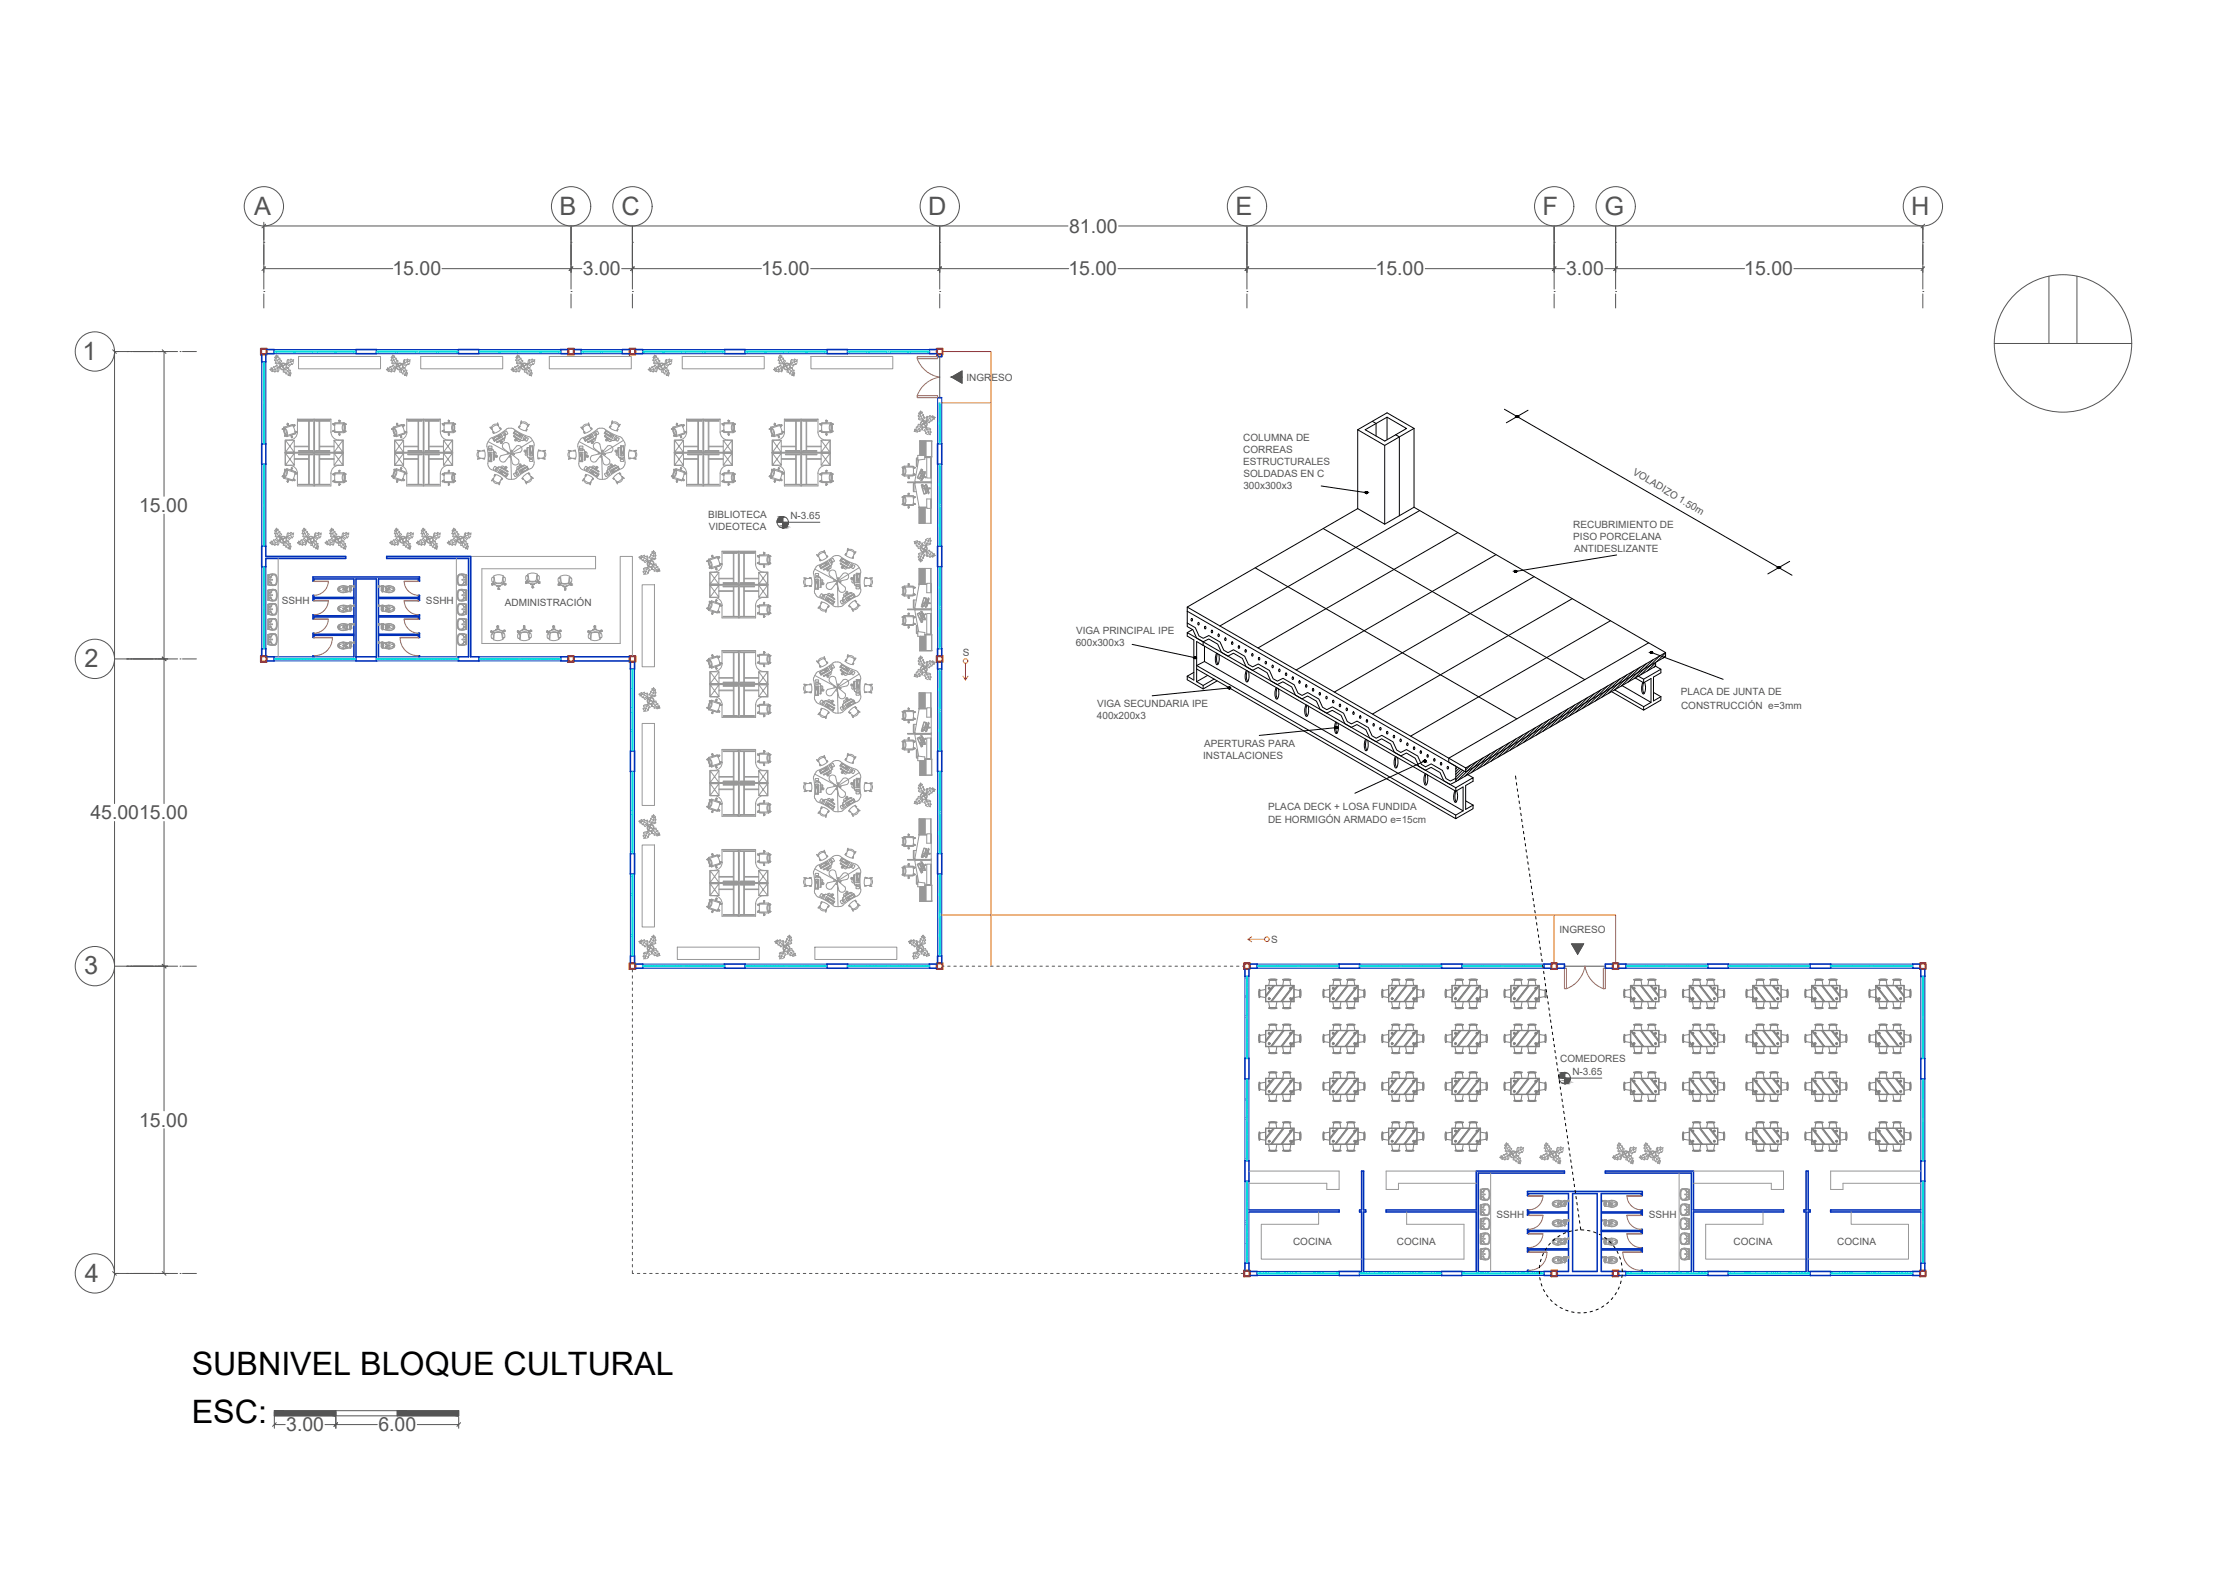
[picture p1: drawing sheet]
<svg xmlns="http://www.w3.org/2000/svg" width="841mm" height="594mm" viewBox="0 0 841 594" stroke-linecap="round" stroke-linejoin="round" font-family="sans-serif">
<defs><g id="words">
<g font-size="12.2">
<text x="72.5" y="519.7">SUBNIVEL BLOQUE CULTURAL</text>
<text x="72.5" y="537.6">ESC:</text>
</g>
<g font-size="9.6" fill="#545454">
<text x="96.1" y="81.2">A</text>
<text x="211.5" y="81.2">B</text>
<text x="235" y="81.3">C</text>
<text x="350.8" y="81.2">D</text>
<text x="467" y="81.2">E</text>
<text x="583" y="81.2">F</text>
<text x="606.5" y="81.3">G</text>
<text x="722.4" y="81.2">H</text>
<text x="31.1" y="136">1</text>
<text x="31.9" y="252.2">2</text>
<text x="31.8" y="368.3">3</text>
<text x="32" y="484.4">4</text>
</g>
<g font-size="7.4" fill="#545454">
<text x="404.1" y="88">81.00</text>
<text x="148.4" y="104.1">15.00</text>
<text x="220.3" y="104.1">3.00</text>
<text x="287.7" y="104.1">15.00</text>
<text x="403.8" y="104.1">15.00</text>
<text x="520" y="104.1">15.00</text>
<text x="591.9" y="104.1">3.00</text>
<text x="659.3" y="104.1">15.00</text>
<text x="52.6" y="193.5">15.00</text>
<text x="34.2" y="309.6">45.0015.00</text>
<text x="52.6" y="425.8">15.00</text>
<text x="108.2" y="540.9">3.00</text>
<text x="143" y="540.9">6.00</text>
</g>
<g font-size="3.8" fill="#545454">
<text x="365.3" y="143.9">INGRESO</text>
<text x="469.9" y="166.7">COLUMNA DE</text>
<text x="469.9" y="171.3">CORREAS</text>
<text x="469.8" y="175.8">ESTRUCTURALES</text>
<text x="616.9" y="179" transform="rotate(31 616.9 179)">VOLADIZO 1.50m</text>
<text x="470" y="180.4">SOLDADAS EN C</text>
<text x="470" y="184.9">300x300x3</text>
<text x="267.6" y="195.7">BIBLIOTECA</text>
<text x="298.8" y="196.2">N-3.65</text>
<text x="267.9" y="200.3">VIDEOTECA</text>
<text x="594.7" y="199.4">RECUBRIMIENTO DE</text>
<text x="594.7" y="203.9">PISO PORCELANA</text>
<text x="595" y="208.5">ANTIDESLIZANTE</text>
<text x="106.6" y="228.2">SSHH</text>
<text x="161" y="228.2">SSHH</text>
<text x="190.9" y="228.9">ADMINISTRACIÓN</text>
<text x="406.7" y="239.7">VIGA PRINCIPAL IPE</text>
<text x="406.6" y="244.3">600x300x3</text>
<text x="363.9" y="248">S</text>
<text x="635.3" y="262.7">PLACA DE JUNTA DE</text>
<text x="414.7" y="267.3">VIGA SECUNDARIA IPE</text>
<text x="635.4" y="267.8">CONSTRUCCIÓN e=3mm</text>
<text x="414.6" y="271.8">400x200x3</text>
<text x="454.8" y="286.9">INSTALACIONES</text>
<text x="455.2" y="282.3">APERTURAS PARA</text>
<text x="479.3" y="306">PLACA DECK + LOSA FUNDIDA</text>
<text x="479.3" y="311.2">DE HORMIGÓN ARMADO e=15cm</text>
<text x="589.4" y="352.5">INGRESO</text>
<text x="480.5" y="356.2">S</text>
<text x="589.7" y="401.2">COMEDORES</text>
<text x="594.3" y="406.3">N-3.65</text>
<text x="565.7" y="460.5">SSHH</text>
<text x="623.2" y="460.5">SSHH</text>
<text x="488.8" y="470.5">COCINA</text>
<text x="528" y="470.5">COCINA</text>
<text x="655.3" y="470.5">COCINA</text>
<text x="694.5" y="470.5">COCINA</text>
</g>
</g></defs>
<!-- layer: Estructura -->
<g fill="none" stroke="#f00" stroke-width=".59">
<path d="M98.5 131.7h2.4v2.3h-2.4zM98.8 131.9h1.9v1.9h-1.9zM214.7 131.7h2.3v2.3h-2.3zM214.9 131.9h1.9v1.9h-1.9zM237.9 131.7h2.3v2.3h-2.3zM238.2 131.9h1.8v1.9h-1.8zM354 131.7h2.3v2.3h-2.3zM354.3 131.9h1.8v1.9h-1.8zM98.5 247.8h2.4v2.4h-2.4zM98.8 248.1h1.9v1.8h-1.9zM214.7 247.8h2.3v2.4h-2.3zM214.9 248.1h1.9v1.8h-1.9z"/>
<path d="M237.9 247.8h2.3v2.4h-2.3zM238.2 248.1h1.8v1.8h-1.8zM354 247.8h2.3v2.4h-2.3zM354.3 248.1h1.8v1.8h-1.8zM237.9 364h2.3v2.3h-2.3zM238.2 364.2h1.8v1.9h-1.8zM354 364h2.3v2.3h-2.3zM354.3 364.2h1.8v1.9h-1.8zM470.1 364h2.4v2.3h-2.4zM470.4 364.2h1.9v1.9h-1.9zM586.3 364h2.3v2.3h-2.3zM586.5 364.2h1.9v1.9h-1.9z"/>
<path d="M609.5 364h2.3v2.3h-2.3zM609.8 364.2h1.8v1.9h-1.8zM725.7 364h2.2v2.3h-2.2zM725.9 364.2h1.8v1.9h-1.8zM470.1 480.1h2.4v2.3h-2.4zM470.4 480.3h1.9v1.9h-1.9zM586.3 480.1h2.3v2.3h-2.3zM586.5 480.3h1.9v1.9h-1.9zM609.5 480.1h2.3v2.3h-2.3zM609.8 480.3h1.8v1.9h-1.8zM725.7 480.1h2.2v2.3h-2.2zM725.9 480.3h1.8v1.9h-1.8z"/>
</g>
<g fill="none" stroke="#545454" stroke-width=".38">
<path d="M99.7 91.6h.1M99.7 84v.9M215.8 91.6h.1M215.8 85.4v23.8M239 91.6h.1M239 85.4v23.8M355.2 91.6h.1M355.2 85.4v23.8M403.7 85.4h-304v23.8M422.8 85.4h304v23.8M471.3 91.6h.1M471.3 85.4v23.8"/>
<path d="M587.4 91.6h.1M587.4 85.4v23.8M610.7 91.6h.1M610.7 85.4v23.8M726.8 91.6h.1M99.7 110.2h.1M99.7 100.9h.1M99.7 111.1v5.3M99.7 101.5h48.7M167.1 101.5h52.8M215.8 110.2h.1M215.8 100.9h.1"/>
<path d="M215.8 111.1v5.3M235 101.5h52.8M239 110.2h.1M239 100.9h.1M239 111.1v5.3M306.4 101.5h97.5M355.2 110.2h.1M355.2 100.9h.1M355.2 111.1v5.3M422.6 101.5h97.5M471.3 110.2h.1M471.3 100.9h.1"/>
<path d="M471.3 111.1v5.3M538.7 101.5h52.9M587.4 110.2h.1M587.4 100.9h.1M587.4 111.1v5.3M606.6 101.5h52.8M610.7 110.2h.1M610.7 100.9h.1M610.7 111.1v5.3M678.1 101.5h48.7M726.8 110.2h.1M726.8 100.9h.1"/>
<path d="M726.8 111.1v5.3M43.3 132.9h23.8M43.3 132.9v170.8M49.5 132.9h.1M58.7 132.9h.1M62 132.9v54.7M68.1 132.9h.1M69 132.9h5.2M62 194.3v109.4M43.3 249h23.8M49.5 249h.1M58.7 249h.1"/>
<path d="M68.1 249h.1M69 249h5.2M43.3 310.4v170.9M62 310.4v109.4M43.3 365.1h23.8M49.5 365.1h.1M58.7 365.1h.1M68.1 365.1h.1M69 365.1h5.2M62 426.6v54.7M43.3 481.3h23.8M49.5 481.3h.1"/>
<path d="M58.7 481.3h.1M68.1 481.3h.1M69 481.3h5.2M103.7 535.1h69.7v-2h-69.7v6.7M103.7 538.4h4.1M122.8 538.4h19.8M126.9 533.1v6.7M150.1 533.1v2M157.7 538.4h15.7M173.4 535.6v4.2"/>
<circle cx="99.7" cy="78" r="7.4"/>
<circle cx="215.9" cy="78" r="7.4"/>
<circle cx="239.1" cy="78" r="7.4"/>
<circle cx="355.2" cy="78" r="7.4"/>
<circle cx="471.3" cy="78" r="7.4"/>
<circle cx="587.5" cy="78" r="7.4"/>
<circle cx="610.7" cy="78" r="7.4"/>
<circle cx="726.8" cy="78" r="7.4"/>
<circle cx="35.9" cy="132.8" r="7.4"/>
<circle cx="35.9" cy="249" r="7.4"/>
<circle cx="35.9" cy="365.1" r="7.4"/>
<circle cx="35.9" cy="481.2" r="7.4"/>
</g>
<!-- layer: envolvente -->
<g fill="none" stroke="#002eb8" stroke-width=".59">
<path d="M98.9 134v2.8h1.6v-2.8M100.9 132.1h2.7v1.6h-2.7M134.6 132.1h7.7v1.6h-7.7zM173.3 132.1h7.7v1.6h-7.7zM214.7 132.1h-2.8v1.6h2.8M217 132.1h2.7v1.6h-2.7M237.9 132.1h-2.7v1.6h2.7M240.2 132.1h2.7v1.6h-2.7M273.9 132.1h7.7v1.6h-7.7zM312.6 132.1h7.8v1.6h-7.8zM354 132.1h-2.7v1.6h2.7M354.4 134v.8h1.6v-.8"/>
<path d="M354.4 150.3h1.6M98.9 167.7h1.6v7.7h-1.6zM354.4 167.7h1.6v7.7h-1.6zM98.9 206.4h1.6v3.9h30.2v.7h-30.2v3.2h-1.6zM134.6 218.8h7.7v31h-7.7zM146.2 210.3h31.7v37.9h3.1v1.6h-7.7v-1.6h3.8v-37.2h-30.9zM354.4 206.4h1.6v7.8h-1.6zM98.9 247.8v-2.7h1.6v2.7M100.9 248.2h2.7v1.6h-2.7M118.3 248.2v-.4h.4v.4M133.8 248.2v-8.1h-15.1v.8h-.4v-1.6h.4v.4h15.1v-6.6h-15.1v.8h-.4v-1.6h.4v.4h15.1v-6.5h-15.1v.7h-.4v-1.9h.4v.8h15.1v-7h-15.1v.8h-.4v-1.6h40.3v1.6h-.5v-.8h-15v7h15v-.8h.5v1.9h-.5v-.7h-15v6.5h15v-.4h.5v1.6h-.5v-.8h-15v6.6h15v-.4h.5v1.6h-.5v-.8h-15v8.1M134.6 248.2h7.7"/>
<path d="M158.1 248.2v-.4h.5v.4M214.7 248.2h-2.8v1.6h2.8M217 248.2h20.9M217 249.8h20.9M238.3 250.2v2.7h1.5v-2.7M354.4 247.8v-2.7h1.6v2.7M354.4 250.2v2.7h1.6v-2.7M238.3 283.8h1.5v7.8h-1.5zM354.4 283.8h1.6v7.8h-1.6zM238.3 322.6h1.5v7.7h-1.5zM354.4 322.6h1.6v7.7h-1.6zM238.3 364v-2.8h1.5v2.8"/>
<path d="M240.2 364.3h2.7v1.6h-2.7M273.9 364.3h7.7v1.6h-7.7zM312.6 364.3h7.8v1.6h-7.8zM354 364.3h-2.7v1.6h2.7M354.4 364v-2.8h1.6v2.8M470.6 366.3v2.7h1.5v-2.7M472.5 364.3h2.7v1.6h-2.7M506.2 364.3h7.7v1.6h-7.7zM544.9 364.3h7.7v1.6h-7.7zM586.3 364.3h-2.7v1.6h2.7M588.6 364.3h2.7v1.6h-2.7M609.5 364.3h-2.7v1.6h2.7"/>
<path d="M611.8 364.3h2.7v1.6h-2.7M645.5 364.3h7.8v1.6h-7.8zM684.2 364.3h7.8v1.6h-7.8zM725.7 364.3h-2.7v1.6h2.7M726 366.3v2.7h1.6v-2.7M470.6 400h1.5v7.7h-1.5zM726 400h1.6v7.7h-1.6zM470.6 438.7h1.5v7.7h-1.5zM726 438.7h1.6v7.7h-1.6zM472.1 457.3h34.1v.7h-34.1M594.4 451.1h9.3v29.4h-9.3zM726 457.3h-34v.7h34"/>
<path d="M470.6 480.1v-2.7h1.5v2.7M472.5 480.5h2.7v1.5h-2.7M506.2 480.5h7.7v1.5h-7.7zM514.7 480.5v-22.5h-.8v-.7h.8v-14.7h.7v14.7h.8v.7h-.8v22.5M544.9 480.5h7.7v1.5h-7.7zM558 480.5v-22.5h-34.1v-.7h34.1v-14.7h33.3v.7h-32.5v37.2M577.4 480.5v-.4h.4v.4M586.3 480.5h-2.7v1.5h2.7M588.6 480.5h4.3v-8.1h-15.1v.7h-.4v-1.5h.4v.3h15.1v-6.5h-15.1v.7h-.4v-1.5h.4v.4h15.1v-6.6h-15.1v.8h-.4v-1.9h.4v.7h15.1v-6.9h-15.1v.7h-.4v-1.5h43.4v1.5h-.5v-.7h-15v6.9h15v-.7h.5v1.9h-.5v-.8h-15v6.6h15v-.4h.5v1.5h-.5v-.7h-15v6.5h15v-.3h.5v1.5h-.5v-.7h-15v8.1h4.2M588.6 482h20.9M611.8 480.5h2.7v1.5h-2.7M620.3 480.5v-.4h.5v.4"/>
<path d="M639.3 480.5v-37.2h-32.5v-.7h33.3v14.7h34v.7h-34v22.5M645.5 480.5h7.8v1.5h-7.8zM682.7 480.5v-22.5h-.8v-.7h.8v-14.7h.8v14.7h.7v.7h-.7v22.5M684.2 480.5h7.8v1.5h-7.8zM725.7 480.5h-2.7v1.5h2.7M726 480.1v-2.7h1.6v2.7"/>
</g>
<!-- layer: ventanas -->
<g fill="none" stroke="#0dd" stroke-width=".38">
<path d="M99.5 136.8v30.9M99.5 137.5h.4M99.6 137.5v6.6M99.8 137.5v6.6M99.9 136.8v30.9M103.6 132.7h31M103.6 133.1h31M104.3 132.7v.4M104.3 132.8h6.6M104.3 132.9h6.6M110.9 132.7v.4M111.3 132.7v.4"/>
<path d="M111.7 132.8h6.6M111.7 132.9h6.6M111.7 132.7v.4M118.3 132.7v.4M119.8 132.8h6.6M119.8 132.9h6.6M119.8 132.7v.4M126.4 132.7v.4M126.8 132.7v.4M127.2 132.8h6.6M127.2 132.9h6.6M127.2 132.7v.4"/>
<path d="M133.8 132.7v.4M142.3 132.7h31M142.3 133.1h31M143.1 132.8h6.5M143.1 132.9h6.5M143.1 132.7v.4M149.6 132.7v.4M150 132.7v.4M150.4 132.8h6.6M150.4 132.9h6.6M150.4 132.7v.4M157 132.7v.4"/>
<path d="M158.6 132.8h6.5M158.6 132.9h6.5M158.6 132.7v.4M165.1 132.7v.4M165.5 132.7v.4M165.9 132.8h6.6M165.9 132.9h6.6M165.9 132.7v.4M172.5 132.7v.4M181 132.7h30.9M181 133.1h30.9M181.8 132.8h6.6"/>
<path d="M181.8 132.9h6.6M181.8 132.7v.4M188.4 132.7v.4M188.8 132.7v.4M189.1 132.8h6.6M189.1 132.9h6.6M189.1 132.7v.4M195.7 132.7v.4M197.3 132.8h6.5M197.3 132.9h6.5M197.3 132.7v.4M203.8 132.7v.4"/>
<path d="M204.2 132.7v.4M204.6 132.8h6.6M204.6 132.9h6.6M204.6 132.7v.4M211.2 132.7v.4M219.7 132.7h15.5M219.7 133.1h15.5M220.5 132.8h6.6M220.5 132.9h6.6M220.5 132.7v.4M227.1 132.7v.4M227.4 132.7v.4"/>
<path d="M227.8 132.8h6.6M227.8 132.9h6.6M227.8 132.7v.4M234.4 132.7v.4M242.9 132.7h31M242.9 133.1h31M243.7 132.8h6.6M243.7 132.9h6.6M243.7 132.7v.4M250.3 132.7v.4M250.7 132.7v.4M251.1 132.8h6.5"/>
<path d="M251.1 132.9h6.5M251.1 132.7v.4M257.6 132.7v.4M259.2 132.8h6.6M259.2 132.9h6.6M259.2 132.7v.4M265.8 132.7v.4M266.2 132.7v.4M266.6 132.8h6.5M266.6 132.9h6.5M266.6 132.7v.4M273.1 132.7v.4"/>
<path d="M281.6 132.7h31M281.6 133.1h31M282.4 132.8h6.6M282.4 132.9h6.6M282.4 132.7v.4M289 132.7v.4M289.4 132.7v.4M289.8 132.8h6.6M289.8 132.9h6.6M289.8 132.7v.4M296.4 132.7v.4M297.9 132.8h6.6"/>
<path d="M297.9 132.9h6.6M297.9 132.7v.4M304.5 132.7v.4M304.9 132.7v.4M305.3 132.8h6.6M305.3 132.9h6.6M305.3 132.7v.4M311.9 132.7v.4M320.4 132.7h30.9M320.4 133.1h30.9M321.1 132.8h6.6M321.1 132.9h6.6"/>
<path d="M321.1 132.7v.4M327.7 132.7v.4M328.1 132.7v.4M328.5 132.8h6.6M328.5 132.9h6.6M328.5 132.7v.4M335.1 132.7v.4M336.6 132.8h6.6M336.6 132.9h6.6M336.6 132.7v.4M343.2 132.7v.4M343.6 132.7v.4"/>
<path d="M344 132.8h6.5M344 132.9h6.5M344 132.7v.4M350.5 132.7v.4M99.5 153h.4M99.5 159.9h.4M99.5 159.6h.4M99.5 151.4h.4M99.5 144.5h.4M99.5 144.9h.4M99.5 144.1h.4M99.6 144.9v6.5"/>
<path d="M99.6 153v6.6M99.8 144.9v6.5M99.8 153v6.6M355 152.2v15.5M355 153h.4M355 159.9h.4M355 159.6h.4M355.1 153v6.6M355.3 153v6.6M355.4 152.2v15.5M99.5 166.9h.4M99.5 160.4h.4"/>
<path d="M99.5 176.2h.4M99.5 175.4v31M99.6 160.4v6.5M99.6 176.2v6.6M99.8 160.4v6.5M99.8 176.2v6.6M99.9 175.4v31M355 166.9h.4M355 175.4v31M355 160.4h.4M355 176.2h.4M355.1 160.4v6.5"/>
<path d="M355.1 176.2v6.6M355.3 160.4v6.5M355.3 176.2v6.6M355.4 175.4v31M99.5 190.2h.4M99.5 183.2h.4M99.5 183.6h.4M99.5 182.8h.4M99.5 191.7h.4M99.5 198.7h.4M99.5 199.1h.4M99.5 198.3h.4"/>
<path d="M99.6 183.6v6.6M99.6 191.7v6.6M99.6 199.1v6.5M99.8 183.6v6.6M99.8 191.7v6.6M99.8 199.1v6.5M355 190.2h.4M355 183.2h.4M355 183.6h.4M355 182.8h.4M355 191.7h.4M355 198.7h.4"/>
<path d="M355 199.1h.4M355 198.3h.4M355.1 183.6v6.6M355.1 191.7v6.6M355.1 199.1v6.5M355.3 183.6v6.6M355.3 191.7v6.6M355.3 199.1v6.5M99.5 205.6h.4M99.5 214.9h.4M99.5 214.2v30.9M99.6 214.9v6.6"/>
<path d="M99.8 214.9v6.6M99.9 214.2v30.9M355 214.2v30.9M355 205.6h.4M355 214.9h.4M355.1 214.9v6.6M355.3 214.9v6.6M355.4 214.2v30.9M99.5 228.9h.4M99.5 221.9h.4M99.5 222.3h.4M99.5 221.5h.4"/>
<path d="M99.5 230.4h.4M99.5 237.4h.4M99.5 237.8h.4M99.5 237h.4M99.6 222.3v6.6M99.6 230.4v6.6M99.6 237.8v6.6M99.8 222.3v6.6M99.8 230.4v6.6M99.8 237.8v6.6M355 228.9h.4M355 221.9h.4"/>
<path d="M355 222.3h.4M355 221.5h.4M355 230.4h.4M355 237.4h.4M355 237.8h.4M355 237h.4M355.1 222.3v6.6M355.1 230.4v6.6M355.1 237.8v6.6M355.3 222.3v6.6M355.3 230.4v6.6M355.3 237.8v6.6"/>
<path d="M99.5 244.4h.4M103.6 248.8h.1M103.6 249.2h.1M103.8 248.8h.1M103.8 249.2h.1M104.1 248.8h.1M104.1 249.2h.1M104.4 248.8v.1M104.4 249.1v.1M104.5 248.8h.1M104.5 249.2h.1M104.6 248.9h.1"/>
<path d="M104.6 249.1h.1M104.8 248.8h.1M104.8 249.2h.1M104.8 248.9h.1M104.8 249.1h.1M105 248.8h.1M105 249.2h.1M105.1 248.9h.1M105.1 249.1h.1M105.2 248.8h.1M105.2 249.2h.1M105.3 248.9h.1"/>
<path d="M105.3 249.1h.1M105.5 248.8h.1M105.5 249.2h.1M105.5 248.9h.1M105.5 249.1h.1M105.7 248.8h.1M105.7 249.2h.1M105.7 248.9h.1M105.7 249.1h.1M105.9 248.8h.1M105.9 249.2h.1M106 248.9h.1"/>
<path d="M106 249.1h.1M106.2 248.8h.1M106.2 249.2h.1M106.2 248.9h.1M106.2 249.1h.1M106.4 248.8h.1M106.4 249.2h.1M106.5 248.9h.1M106.5 249.1h.1M106.6 248.8h.1M106.6 249.2h.1M106.7 248.9h.1"/>
<path d="M106.7 249.1h.1M106.9 248.8h.1M106.9 249.2h.1M106.9 248.9h.1M106.9 249.1h.1M107.1 248.8h.1M107.1 249.2h.1M107.1 248.9h.1M107.1 249.1h.1M107.3 248.8h.1M107.3 249.2h.1M107.3 248.9h.2"/>
<path d="M107.3 249.1h.2M107.6 248.8h.1M107.6 249.2h.1M107.6 248.9h.1M107.6 249.1h.1M107.8 248.8h.1M107.8 249.2h.1M107.8 248.9h.1M107.8 249.1h.1M108 248.8h.1M108 249.2h.1M108.1 248.9h.1"/>
<path d="M108.1 249.1h.1M108.3 248.8h.1M108.3 249.2h.1M108.3 248.9h.1M108.3 249.1h.1M108.5 248.8h.1M108.5 249.2h.1M108.5 248.9h.1M108.5 249.1h.1M108.7 248.8h.1M108.7 249.2h.1M108.7 248.9h.2"/>
<path d="M108.7 249.1h.2M109 248.8h.1M109 249.2h.1M109 248.9h.1M109 249.1h.1M109.2 248.8h.1M109.2 249.2h.1M109.2 248.9h.1M109.2 249.1h.1M109.4 248.8h.1M109.4 249.2h.1M109.5 248.9h.1"/>
<path d="M109.5 249.1h.1M109.6 248.8h.2M109.6 249.2h.2M109.7 248.9h.1M109.7 249.1h.1M109.9 248.8h.1M109.9 249.2h.1M109.9 248.9h.1M109.9 249.1h.1M110.1 248.8h.1M110.1 249.2h.1M110.1 248.9h.2"/>
<path d="M110.1 249.1h.2M110.3 248.8h.1M110.3 249.2h.1M110.4 248.9h.1M110.4 249.1h.1M110.6 248.8h.1M110.6 249.2h.1M110.6 248.9h.1M110.6 249.1h.1M110.8 248.8l.1 .1M110.9 249.1l-.1 .1M111 248.8h.2"/>
<path d="M111 249.2h.2M111.3 249.1l.1 .1M111.4 248.8l-.1 .1M111.5 248.8h.1M111.5 249.2h.1M111.7 248.8l.1 .1M111.7 248.8h.1M111.7 249.2h.1M111.8 249.1l-.1 .1M111.9 248.9h.1M111.9 249.1h.1M112 248.8h.1"/>
<path d="M112 249.2h.1M112.2 248.9h.1M112.2 249.1h.1M112.2 248.8h.1M112.2 249.2h.1M112.4 248.9h.1M112.4 249.1h.1M112.4 248.8h.1M112.4 249.2h.1M112.6 248.9h.1M112.6 249.1h.1M112.7 248.8h.1"/>
<path d="M112.7 249.2h.1M112.8 248.9h.2M112.8 249.1h.2M112.9 248.8h.1M112.9 249.2h.1M113.1 248.9h.1M113.1 249.1h.1M113.1 248.8h.1M113.1 249.2h.1M113.3 248.9h.1M113.3 249.1h.1M113.4 248.8h.1"/>
<path d="M113.4 249.2h.1M113.6 248.9h.1M113.6 249.1h.1M113.6 248.8h.1M113.6 249.2h.1M113.8 248.9h.1M113.8 249.1h.1M113.8 248.8h.1M113.8 249.2h.1M114 248.9h.1M114 249.1h.1M114.1 248.8h.1"/>
<path d="M114.1 249.2h.1M114.2 248.9h.1M114.2 249.1h.1M114.3 248.8h.1M114.3 249.2h.1M114.5 248.9h.1M114.5 249.1h.1M114.5 248.8h.1M114.5 249.2h.1M114.7 248.9h.1M114.7 249.1h.1M114.8 248.8h.1"/>
<path d="M114.8 249.2h.1M115 248.9h.1M115 249.1h.1M115 248.8h.1M115 249.2h.1M115.2 248.9h.1M115.2 249.1h.1M115.2 248.8h.1M115.2 249.2h.1M115.4 248.9h.1M115.4 249.1h.1M115.5 248.8h.1"/>
<path d="M115.5 249.2h.1M115.6 248.9h.1M115.6 249.1h.1M115.7 248.8h.1M115.7 249.2h.1M115.9 248.9h.1M115.9 249.1h.1M115.9 248.8h.1M115.9 249.2h.1M116.1 248.9h.1M116.1 249.1h.1M116.1 248.8h.1"/>
<path d="M116.1 249.2h.1M116.4 248.9h.1M116.4 249.1h.1M116.4 248.8h.1M116.4 249.2h.1M116.6 248.9h.1M116.6 249.1h.1M116.6 248.8h.1M116.6 249.2h.1M116.8 248.9h.1M116.8 249.1h.1M116.9 248.8h.1"/>
<path d="M116.9 249.2h.1M117 248.9h.1M117 249.1h.1M117.1 248.8h.1M117.1 249.2h.1M117.3 248.8h.1M117.3 249.2h.1M117.3 248.9h.1M117.3 249.1h.1M117.5 248.9h.1M117.5 249.1h.1M117.5 248.8h.1"/>
<path d="M117.5 249.2h.1M117.8 248.8h.1M117.8 249.2h.1M117.8 248.9h.1M117.8 249.1h.1M118 248.9h.1M118 249.1h.1M118 248.8h.1M118 249.2h.1M118.2 248.8v.1M118.2 249.1v.1M118.5 248.8h.1"/>
<path d="M118.5 249.2h.1M118.7 248.8h.1M118.7 249.2h.1M118.9 248.8h.3M118.9 249.2h.3M119.3 248.8h.1M119.3 249.2h.1M119.6 248.8h.1M119.6 249.2h.1M119.9 248.8v.1M119.9 249.1v.1M120 248.8h.1"/>
<path d="M120 249.2h.1M120 248.9h.2M120 249.1h.2M120.3 248.8h.1M120.3 249.2h.1M120.3 248.9h.1M120.3 249.1h.1M120.5 248.8h.1M120.5 249.2h.1M120.5 248.9h.1M120.5 249.1h.1M120.7 248.8h.1"/>
<path d="M120.7 249.2h.1M120.8 248.9h.1M120.8 249.1h.1M120.9 248.8h.2M120.9 249.2h.2M121 248.9h.1M121 249.1h.1M121.2 248.8h.1M121.2 249.2h.1M121.2 248.9h.1M121.2 249.1h.1M121.4 248.8h.1"/>
<path d="M121.4 249.2h.1M121.4 248.9h.2M121.4 249.1h.2M121.7 248.8h.1M121.7 249.2h.1M121.7 248.9h.1M121.7 249.1h.1M121.9 248.8h.1M121.9 249.2h.1M121.9 248.9h.1M121.9 249.1h.1M122.1 248.8h.1"/>
<path d="M122.1 249.2h.1M122.2 248.9h.1M122.2 249.1h.1M122.3 248.8h.2M122.3 249.2h.2M122.4 248.9h.1M122.4 249.1h.1M122.6 248.8h.1M122.6 249.2h.1M122.6 248.9h.1M122.6 249.1h.1M122.8 248.8h.1"/>
<path d="M122.8 249.2h.1M122.8 248.9h.1M122.8 249.1h.1M123 248.8h.1M123 249.2h.1M123.1 248.9h.1M123.1 249.1h.1M123.3 248.8h.1M123.3 249.2h.1M123.3 248.9h.1M123.3 249.1h.1M123.5 248.8h.1"/>
<path d="M123.5 249.2h.1M123.6 248.9h.1M123.6 249.1h.1M123.7 248.8h.1M123.7 249.2h.1M123.8 248.9h.1M123.8 249.1h.1M124 248.8h.1M124 249.2h.1M124 248.9h.1M124 249.1h.1M124.2 248.8h.1"/>
<path d="M124.2 249.2h.1M124.2 248.9h.1M124.2 249.1h.1M124.4 248.8h.1M124.4 249.2h.1M124.5 248.9h.1M124.5 249.1h.1M124.7 248.8h.1M124.7 249.2h.1M124.7 248.9h.1M124.7 249.1h.1M124.9 248.8h.1"/>
<path d="M124.9 249.2h.1M125 248.9h.1M125 249.1h.1M125.1 248.8h.1M125.1 249.2h.1M125.2 248.9h.1M125.2 249.1h.1M125.4 248.8h.1M125.4 249.2h.1M125.4 248.9h.1M125.4 249.1h.1M125.6 248.8h.1"/>
<path d="M125.6 249.2h.1M125.6 248.9h.1M125.6 249.1h.1M125.8 248.8h.1M125.8 249.2h.1M125.9 248.9h.1M125.9 249.1h.1M126.1 248.8h.1M126.1 249.2h.1M126.1 248.9h.1M126.1 249.1h.1M126.3 248.8l.1 .1"/>
<path d="M126.4 249.1l-.1 .1M126.5 248.8h.1M126.5 249.2h.1M126.8 248.8h.1M126.8 249.2h.1M126.8 248.8v.1M126.8 249.1v.1M127 248.8h.1M127 249.2h.1M127.3 249.1v.1M127.3 248.8v.1M127.4 248.9h.1"/>
<path d="M127.4 249.1h.1M127.5 248.8h.1M127.5 249.2h.1M127.7 248.9h.1M127.7 249.1h.1M127.7 248.8h.1M127.7 249.2h.1M127.9 248.9h.1M127.9 249.1h.1M127.9 248.8h.1M127.9 249.2h.1M128.1 248.9h.1"/>
<path d="M128.1 249.1h.1M128.2 248.8h.1M128.2 249.2h.1M128.3 248.9h.1M128.3 249.1h.1M128.4 248.8h.1M128.4 249.2h.1M128.6 248.9h.1M128.6 249.1h.1M128.6 248.8h.1M128.6 249.2h.1M128.8 248.9h.1"/>
<path d="M128.8 249.1h.1M128.8 248.8h.1M128.8 249.2h.1M129.1 248.8h.1M129.1 249.2h.1M129.1 248.9h.1M129.1 249.1h.1M129.3 248.9h.1M129.3 249.1h.1M129.3 248.8h.1M129.3 249.2h.1M129.5 248.8h.2"/>
<path d="M129.5 249.2h.2M129.5 248.9h.1M129.5 249.1h.1M129.7 248.9h.1M129.7 249.1h.1M129.8 248.8h.1M129.8 249.2h.1M130 248.8h.1M130 249.2h.1M130 248.9h.1M130 249.1h.1M130.2 248.9h.1"/>
<path d="M130.2 249.1h.1M130.2 248.8h.1M130.2 249.2h.1M130.4 248.9h.1M130.4 249.1h.1M130.5 248.8h.1M130.5 249.2h.1M130.7 248.9h.1M130.7 249.1h.1M130.7 248.8h.1M130.7 249.2h.1M130.9 248.9h.1"/>
<path d="M130.9 249.1h.1M130.9 248.8h.1M130.9 249.2h.1M131.1 248.9h.1M131.1 249.1h.1M131.2 248.8h.1M131.2 249.2h.1M131.3 248.9h.2M131.3 249.1h.2M131.4 248.8h.1M131.4 249.2h.1M131.6 248.9h.1"/>
<path d="M131.6 249.1h.1M131.6 248.8h.1M131.6 249.2h.1M131.8 248.9h.1M131.8 249.1h.1M131.9 248.8h.1M131.9 249.2h.1M132.1 248.9h.1M132.1 249.1h.1M132.1 248.8h.1M132.1 249.2h.1M132.3 248.9h.1"/>
<path d="M132.3 249.1h.1M132.3 248.8h.1M132.3 249.2h.1M132.5 248.9h.1M132.5 249.1h.1M132.6 248.8h.1M132.6 249.2h.1M132.7 248.9h.2M132.7 249.1h.2M132.8 248.8h.1M132.8 249.2h.1M133 248.9h.1"/>
<path d="M133 249.1h.1M133 248.8h.1M133 249.2h.1M133.2 248.9h.1M133.2 249.1h.1M133.3 248.8h.1M133.3 249.2h.1M133.5 248.9h.1M133.5 249.1h.1M133.5 248.8h.1M133.5 249.2h.1M133.7 248.9h.1"/>
<path d="M133.7 249.1h.1M133.8 249.1v.1M133.8 248.8v.1M134 248.8h.1M134 249.2h.1M134.2 248.8h.1M134.2 249.2h.1M134.4 248.8h.2M134.4 249.2h.2M142.3 248.8h.1M142.3 249.2h.1M142.6 248.8h.1"/>
<path d="M142.6 249.2h.1M142.8 248.8h.1M142.8 249.2h.1M143 248.8h.1M143 249.2h.1M143.1 248.8l.1 .1M143.2 249.1l-.1 .1M143.2 248.8h.1M143.2 249.2h.1M143.3 248.9h.1M143.3 249.1h.1M143.5 248.8h.1"/>
<path d="M143.5 249.2h.1M143.5 248.9h.1M143.5 249.1h.1M143.7 248.8h.1M143.7 249.2h.1M143.7 248.9h.1M143.7 249.1h.1M144 248.8h.1M144 249.2h.1M144 248.9h.1M144 249.1h.1M144.2 248.8h.1"/>
<path d="M144.2 249.2h.1M144.2 248.9h.1M144.2 249.1h.1M144.4 248.8h.1M144.4 249.2h.1M144.4 248.9h.2M144.4 249.1h.2M144.6 248.8h.1M144.6 249.2h.1M144.7 248.9h.1M144.7 249.1h.1M144.9 248.8h.1"/>
<path d="M144.9 249.2h.1M144.9 248.9h.1M144.9 249.1h.1M145.1 248.8h.1M145.1 249.2h.1M145.1 248.9h.1M145.1 249.1h.1M145.4 248.8h.1M145.4 249.2h.1M145.4 248.9h.1M145.4 249.1h.1M145.6 248.8h.1"/>
<path d="M145.6 249.2h.1M145.6 248.9h.1M145.6 249.1h.1M145.8 248.8h.1M145.8 249.2h.1M145.8 248.9h.2M145.8 249.1h.2M146 248.8h.1M146 249.2h.1M146.1 248.9h.1M146.1 249.1h.1M146.2 248.8h.2"/>
<path d="M146.2 249.2h.2M146.3 248.9h.1M146.3 249.1h.1M146.5 248.8h.1M146.5 249.2h.1M146.5 248.9h.1M146.5 249.1h.1M146.7 248.8h.1M146.7 249.2h.1M146.8 248.9h.1M146.8 249.1h.1M147 248.8h.1"/>
<path d="M147 249.2h.1M147 248.9h.1M147 249.1h.1M147.2 248.8h.1M147.2 249.2h.1M147.2 248.9h.1M147.2 249.1h.1M147.4 248.8h.1M147.4 249.2h.1M147.5 248.9h.1M147.5 249.1h.1M147.6 248.8h.2"/>
<path d="M147.6 249.2h.2M147.7 248.9h.1M147.7 249.1h.1M147.9 248.8h.1M147.9 249.2h.1M147.9 248.9h.1M147.9 249.1h.1M148.1 248.8h.1M148.1 249.2h.1M148.2 248.9h.1M148.2 249.1h.1M148.4 248.8h.1"/>
<path d="M148.4 249.2h.1M148.4 248.9h.1M148.4 249.1h.1M148.6 248.8h.1M148.6 249.2h.1M148.6 248.9h.1M148.6 249.1h.1M148.8 248.8h.1M148.8 249.2h.1M148.9 248.9h.1M148.9 249.1h.1M149 248.8h.2"/>
<path d="M149 249.2h.2M149.1 248.9h.1M149.1 249.1h.1M149.3 248.8h.1M149.3 249.2h.1M149.3 248.9h.1M149.3 249.1h.1M149.5 248.8l.1 .1M149.5 248.9h.1M149.5 249.1h.1M149.6 249.1l-.1 .1M149.8 248.8h.1"/>
<path d="M149.8 249.2h.1M150 248.8v.1M150 249.1v.1M150.2 248.8h.1M150.2 249.2h.1M150.5 248.8v.1M150.5 249.1v.1M150.7 248.9h.1M150.7 249.1h.1M150.7 248.8h.1M150.7 249.2h.1M150.9 248.9h.1"/>
<path d="M150.9 249.1h.1M150.9 248.8h.1M150.9 249.2h.1M151.1 248.9h.1M151.1 249.1h.1M151.2 248.8h.1M151.2 249.2h.1M151.3 248.9h.1M151.3 249.1h.1M151.4 248.8h.1M151.4 249.2h.1M151.6 248.9h.1"/>
<path d="M151.6 249.1h.1M151.6 248.8h.1M151.6 249.2h.1M151.8 248.9h.1M151.8 249.1h.1M151.8 248.8h.1M151.8 249.2h.1M152 248.9h.1M152 249.1h.1M152.1 248.8h.1M152.1 249.2h.1M152.3 248.9h.1"/>
<path d="M152.3 249.1h.1M152.3 248.8h.1M152.3 249.2h.1M152.5 248.9h.1M152.5 249.1h.1M152.6 248.8h.1M152.6 249.2h.1M152.7 248.9h.1M152.7 249.1h.1M152.8 248.8h.1M152.8 249.2h.1M153 248.9h.1"/>
<path d="M153 249.1h.1M153 248.8h.1M153 249.2h.1M153.2 248.9h.1M153.2 249.1h.1M153.2 248.8h.1M153.2 249.2h.1M153.4 248.9h.1M153.4 249.1h.1M153.5 248.8h.1M153.5 249.2h.1M153.7 248.9h.1"/>
<path d="M153.7 249.1h.1M153.7 248.8h.1M153.7 249.2h.1M153.9 248.9h.1M153.9 249.1h.1M154 248.8h.1M154 249.2h.1M154.1 248.9h.1M154.1 249.1h.1M154.2 248.8h.1M154.2 249.2h.1M154.4 248.8h.1"/>
<path d="M154.4 249.2h.1M154.4 248.9h.1M154.4 249.1h.1M154.6 248.9h.1M154.6 249.1h.1M154.6 248.8h.1M154.6 249.2h.1M154.8 248.8h.2M154.8 249.2h.2M154.8 248.9h.1M154.8 249.1h.1M155.1 248.9h.1"/>
<path d="M155.1 249.1h.1M155.1 248.8h.1M155.1 249.2h.1M155.3 248.8h.1M155.3 249.2h.1M155.3 248.9h.1M155.3 249.1h.1M155.5 248.9h.1M155.5 249.1h.1M155.6 248.8h.1M155.6 249.2h.1M155.8 248.8h.1"/>
<path d="M155.8 249.2h.1M155.8 248.9h.1M155.8 249.1h.1M156 248.9h.1M156 249.1h.1M156 248.8h.1M156 249.2h.1M156.2 248.9h.1M156.2 249.1h.1M156.2 248.8h.2M156.2 249.2h.2M156.4 248.9h.1"/>
<path d="M156.4 249.1h.1M156.5 248.8h.1M156.5 249.2h.1M156.7 248.9h.1M156.7 249.1h.1M156.7 248.8h.1M156.7 249.2h.1M156.9 248.9h.1M156.9 249.1h.1M157 249.1v.1M157 248.8v.1M157.2 248.8h.1"/>
<path d="M157.2 249.2h.1M157.4 248.8h.1M157.4 249.2h.1M157.6 248.8h.3M157.6 249.2h.3M158 248.8h.1M158 249.2h.1M158.3 248.8h.1M158.3 249.2h.1M158.5 248.8l.2 .1M158.7 249.1l-.2 .1M158.7 248.8h.1"/>
<path d="M158.7 249.2h.1M158.8 248.9h.1M158.8 249.1h.1M158.9 248.8h.2M158.9 249.2h.2M159 248.9h.1M159 249.1h.1M159.2 248.8h.1M159.2 249.2h.1M159.2 248.9h.1M159.2 249.1h.1M159.4 248.8h.1"/>
<path d="M159.4 249.2h.1M159.5 248.9h.1M159.5 249.1h.1M159.7 248.8h.1M159.7 249.2h.1M159.7 248.9h.1M159.7 249.1h.1M159.9 248.8h.1M159.9 249.2h.1M159.9 248.9h.1M159.9 249.1h.1M160.1 248.8h.1"/>
<path d="M160.1 249.2h.1M160.2 248.9h.1M160.2 249.1h.1M160.3 248.8h.2M160.3 249.2h.2M160.4 248.9h.1M160.4 249.1h.1M160.6 248.8h.1M160.6 249.2h.1M160.6 248.9h.1M160.6 249.1h.1M160.8 248.8h.1"/>
<path d="M160.8 249.2h.1M160.9 248.9h.1M160.9 249.1h.1M161.1 248.8h.1M161.1 249.2h.1M161.1 248.9h.1M161.1 249.1h.1M161.3 248.8h.1M161.3 249.2h.1M161.3 248.9h.1M161.3 249.1h.1M161.5 248.8h.1"/>
<path d="M161.5 249.2h.1M161.6 248.9h.1M161.6 249.1h.1M161.7 248.8h.1M161.7 249.2h.1M161.8 248.9h.1M161.8 249.1h.1M162 248.8h.1M162 249.2h.1M162 248.9h.1M162 249.1h.1M162.2 248.8h.1"/>
<path d="M162.2 249.2h.1M162.2 248.9h.1M162.2 249.1h.1M162.5 248.8h.1M162.5 249.2h.1M162.5 248.9h.1M162.5 249.1h.1M162.7 248.8h.1M162.7 249.2h.1M162.7 248.9h.1M162.7 249.1h.1M162.9 248.8h.1"/>
<path d="M162.9 249.2h.1M163 248.9h.1M163 249.1h.1M163.1 248.8h.1M163.1 249.2h.1M163.2 248.9h.1M163.2 249.1h.1M163.4 248.8h.1M163.4 249.2h.1M163.4 248.9h.1M163.4 249.1h.1M163.6 248.8h.1"/>
<path d="M163.6 249.2h.1M163.6 248.9h.1M163.6 249.1h.1M163.9 248.8h.1M163.9 249.2h.1M163.9 248.9h.1M163.9 249.1h.1M164.1 248.8h.1M164.1 249.2h.1M164.1 248.9h.1M164.1 249.1h.1M164.3 248.8h.1"/>
<path d="M164.3 249.2h.1M164.4 248.9h.1M164.4 249.1h.1M164.5 248.8h.1M164.5 249.2h.1M164.6 248.9h.1M164.6 249.1h.1M164.8 248.8h.1M164.8 249.2h.1M164.8 248.9h.1M164.8 249.1h.1M165 248.8l.1 .1"/>
<path d="M165 248.9h.1M165 249.1h.1M165.1 249.1l-.1 .1M165.3 248.8h.1M165.3 249.2h.1M165.5 249.1l.1 .1M165.6 248.8l-.1 .1M165.7 248.8h.1M165.7 249.2h.1M165.9 249.1l.1 .1M165.9 248.9h.1M165.9 249.1h.1"/>
<path d="M166 248.8l-.1 .1M166.1 248.8h.2M166.1 249.2h.2M166.1 248.9h.1M166.1 249.1h.1M166.4 248.9h.1M166.4 249.1h.1M166.4 248.8h.1M166.4 249.2h.1M166.6 248.8h.1M166.6 249.2h.1M166.6 248.9h.1"/>
<path d="M166.6 249.1h.1M166.8 248.9h.1M166.8 249.1h.1M166.9 248.8h.1M166.9 249.2h.1M167.1 248.8h.1M167.1 249.2h.1M167.1 248.9h.1M167.1 249.1h.1M167.3 248.9h.1M167.3 249.1h.1M167.3 248.8h.1"/>
<path d="M167.3 249.2h.1M167.5 248.9h.1M167.5 249.1h.1M167.5 248.8h.2M167.5 249.2h.2M167.8 248.9h.1M167.8 249.1h.1M167.8 248.8h.1M167.8 249.2h.1M168 248.9h.1M168 249.1h.1M168 248.8h.1"/>
<path d="M168 249.2h.1M168.2 248.9h.1M168.2 249.1h.1M168.3 248.8h.1M168.3 249.2h.1M168.4 248.9h.2M168.4 249.1h.2M168.5 248.8h.1M168.5 249.2h.1M168.7 248.9h.1M168.7 249.1h.1M168.7 248.8h.1"/>
<path d="M168.7 249.2h.1M168.9 248.9h.1M168.9 249.1h.1M168.9 248.8h.2M168.9 249.2h.2M169.1 248.9h.1M169.1 249.1h.1M169.2 248.8h.1M169.2 249.2h.1M169.4 248.9h.1M169.4 249.1h.1M169.4 248.8h.1"/>
<path d="M169.4 249.2h.1M169.6 248.9h.1M169.6 249.1h.1M169.7 248.8h.1M169.7 249.2h.1M169.8 248.9h.2M169.8 249.1h.2M169.9 248.8h.1M169.9 249.2h.1M170.1 248.9h.1M170.1 249.1h.1M170.1 248.8h.1"/>
<path d="M170.1 249.2h.1M170.3 248.9h.1M170.3 249.1h.1M170.3 248.8h.1M170.3 249.2h.1M170.5 248.9h.1M170.5 249.1h.1M170.6 248.8h.1M170.6 249.2h.1M170.8 248.9h.1M170.8 249.1h.1M170.8 248.8h.1"/>
<path d="M170.8 249.2h.1M171 248.9h.1M171 249.1h.1M171.1 248.8h.1M171.1 249.2h.1M171.2 248.9h.1M171.2 249.1h.1M171.3 248.8h.1M171.3 249.2h.1M171.5 248.9h.1M171.5 249.1h.1M171.5 248.8h.1"/>
<path d="M171.5 249.2h.1M171.7 248.9h.1M171.7 249.1h.1M171.7 248.8h.1M171.7 249.2h.1M171.9 248.9h.1M171.9 249.1h.1M172 248.8h.1M172 249.2h.1M172.2 248.9h.1M172.2 249.1h.1M172.2 248.8h.1"/>
<path d="M172.2 249.2h.1M172.4 249.1l.1 .1M172.5 248.8l-.1 .1M172.7 248.8h.1M172.7 249.2h.1M172.9 248.8h.1M172.9 249.2h.1M173.1 248.8h.2M173.1 249.2h.2M181 248.8h.1M181 249.2h.1M181.3 248.8h.1"/>
<path d="M181.3 249.2h.1M181.5 248.8h.1M181.5 249.2h.1M181.7 248.8l.1 .1M181.8 249.1l-.1 .1M181.8 248.9h.1M181.8 249.1h.1M182 248.8h.1M182 249.2h.1M182 248.9h.1M182 249.1h.1M182.2 248.8h.1"/>
<path d="M182.2 249.2h.1M182.2 248.9h.1M182.2 249.1h.1M182.4 248.8h.1M182.4 249.2h.1M182.4 248.9h.2M182.4 249.1h.2M182.7 248.8h.1M182.7 249.2h.1M182.7 248.9h.1M182.7 249.1h.1M182.9 248.8h.1"/>
<path d="M182.9 249.2h.1M182.9 248.9h.1M182.9 249.1h.1M183.1 248.8h.1M183.1 249.2h.1M183.2 248.9h.1M183.2 249.1h.1M183.3 248.8h.2M183.3 249.2h.2M183.4 248.9h.1M183.4 249.1h.1M183.6 248.8h.1"/>
<path d="M183.6 249.2h.1M183.6 248.9h.1M183.6 249.1h.1M183.8 248.8h.1M183.8 249.2h.1M183.8 248.9h.2M183.8 249.1h.2M184.1 248.8h.1M184.1 249.2h.1M184.1 248.9h.1M184.1 249.1h.1M184.3 248.8h.1"/>
<path d="M184.3 249.2h.1M184.3 248.9h.1M184.3 249.1h.1M184.5 248.8h.1M184.5 249.2h.1M184.6 248.9h.1M184.6 249.1h.1M184.7 248.8h.2M184.7 249.2h.2M184.8 248.9h.1M184.8 249.1h.1M185 248.8h.1"/>
<path d="M185 249.2h.1M185 248.9h.1M185 249.1h.1M185.2 248.8h.1M185.2 249.2h.1M185.2 248.9h.1M185.2 249.1h.1M185.4 248.8h.1M185.4 249.2h.1M185.5 248.9h.1M185.5 249.1h.1M185.7 248.8h.1"/>
<path d="M185.7 249.2h.1M185.7 248.9h.1M185.7 249.1h.1M185.9 248.8h.1M185.9 249.2h.1M186 248.9h.1M186 249.1h.1M186.1 248.8h.2M186.1 249.2h.2M186.2 248.9h.1M186.2 249.1h.1M186.4 248.8h.1"/>
<path d="M186.4 249.2h.1M186.4 248.9h.1M186.4 249.1h.1M186.6 248.8h.1M186.6 249.2h.1M186.6 248.9h.1M186.6 249.1h.1M186.8 248.8h.1M186.8 249.2h.1M186.9 248.9h.1M186.9 249.1h.1M187.1 248.8h.1"/>
<path d="M187.1 249.2h.1M187.1 248.9h.1M187.1 249.1h.1M187.3 248.8h.1M187.3 249.2h.1M187.4 248.9h.1M187.4 249.1h.1M187.5 248.8h.1M187.5 249.2h.1M187.6 248.9h.1M187.6 249.1h.1M187.8 248.8h.1"/>
<path d="M187.8 249.2h.1M187.8 248.9h.1M187.8 249.1h.1M188 248.8h.1M188 249.2h.1M188 248.9h.1M188 249.1h.1M188.2 248.8l.1 .1M188.3 249.1l-.1 .1M188.5 248.8h.1M188.5 249.2h.1M188.8 249.1v.1"/>
<path d="M188.8 248.8v.1M188.9 248.8h.1M188.9 249.2h.1M189.1 248.8l.1 .1M189.2 248.8h.1M189.2 249.2h.1M189.2 249.1l-.1 .1M189.3 248.9h.1M189.3 249.1h.1M189.4 248.8h.1M189.4 249.2h.1M189.6 248.9h.1"/>
<path d="M189.6 249.1h.1M189.6 248.8h.1M189.6 249.2h.1M189.8 248.9h.1M189.8 249.1h.1M189.9 248.8h.1M189.9 249.2h.1M190.1 248.9h.1M190.1 249.1h.1M190.1 248.8h.1M190.1 249.2h.1M190.3 248.9h.1"/>
<path d="M190.3 249.1h.1M190.3 248.8h.1M190.3 249.2h.1M190.5 248.9h.1M190.5 249.1h.1M190.6 248.8h.1M190.6 249.2h.1M190.7 248.9h.1M190.7 249.1h.1M190.8 248.8h.1M190.8 249.2h.1M191 248.9h.1"/>
<path d="M191 249.1h.1M191 248.8h.1M191 249.2h.1M191.2 248.9h.1M191.2 249.1h.1M191.2 248.8h.1M191.2 249.2h.1M191.5 248.8h.1M191.5 249.2h.1M191.5 248.9h.1M191.5 249.1h.1M191.7 248.9h.1"/>
<path d="M191.7 249.1h.1M191.7 248.8h.1M191.7 249.2h.1M191.9 248.8h.2M191.9 249.2h.2M191.9 248.9h.1M191.9 249.1h.1M192.1 248.9h.1M192.1 249.1h.1M192.2 248.8h.1M192.2 249.2h.1M192.4 248.8h.1"/>
<path d="M192.4 249.2h.1M192.4 248.9h.1M192.4 249.1h.1M192.6 248.9h.1M192.6 249.1h.1M192.6 248.8h.1M192.6 249.2h.1M192.9 248.8h.1M192.9 249.2h.1M192.9 248.9h.1M192.9 249.1h.1M193.1 248.9h.1"/>
<path d="M193.1 249.1h.1M193.1 248.8h.1M193.1 249.2h.1M193.3 248.9h.1M193.3 249.1h.1M193.3 248.8h.1M193.3 249.2h.1M193.5 248.9h.1M193.5 249.1h.1M193.6 248.8h.1M193.6 249.2h.1M193.7 248.9h.2"/>
<path d="M193.7 249.1h.2M193.8 248.8h.1M193.8 249.2h.1M194 248.9h.1M194 249.1h.1M194 248.8h.1M194 249.2h.1M194.2 248.9h.1M194.2 249.1h.1M194.3 248.8h.1M194.3 249.2h.1M194.5 248.9h.1"/>
<path d="M194.5 249.1h.1M194.5 248.8h.1M194.5 249.2h.1M194.7 248.9h.1M194.7 249.1h.1M194.7 248.8h.1M194.7 249.2h.1M194.9 248.9h.1M194.9 249.1h.1M195 248.8h.1M195 249.2h.1M195.1 248.9h.2"/>
<path d="M195.1 249.1h.2M195.2 248.8h.1M195.2 249.2h.1M195.4 248.9h.1M195.4 249.1h.1M195.4 248.8h.1M195.4 249.2h.1M195.6 249.1l.1 .1M195.7 248.8l-.1 .1M195.9 248.8h.1M195.9 249.2h.1M196.1 248.8h.1"/>
<path d="M196.1 249.2h.1M196.4 248.8h.2M196.4 249.2h.2M196.8 248.8h.1M196.8 249.2h.1M197 248.8h.1M197 249.2h.1M197.3 248.8v.1M197.3 249.1v.1M197.4 248.8h.2M197.4 249.2h.2M197.5 248.9h.1"/>
<path d="M197.5 249.1h.1M197.7 248.8h.1M197.7 249.2h.1M197.7 248.9h.1M197.7 249.1h.1M197.9 248.8h.1M197.9 249.2h.1M197.9 248.9h.1M197.9 249.1h.1M198.1 248.8h.1M198.1 249.2h.1M198.2 248.9h.1"/>
<path d="M198.2 249.1h.1M198.4 248.8h.1M198.4 249.2h.1M198.4 248.9h.1M198.4 249.1h.1M198.6 248.8h.1M198.6 249.2h.1M198.7 248.9h.1M198.7 249.1h.1M198.8 248.8h.1M198.8 249.2h.1M198.9 248.9h.1"/>
<path d="M198.9 249.1h.1M199.1 248.8h.1M199.1 249.2h.1M199.1 248.9h.1M199.1 249.1h.1M199.3 248.8h.1M199.3 249.2h.1M199.3 248.9h.1M199.3 249.1h.1M199.5 248.8h.1M199.5 249.2h.1M199.6 248.9h.1"/>
<path d="M199.6 249.1h.1M199.8 248.8h.1M199.8 249.2h.1M199.8 248.9h.1M199.8 249.1h.1M200 248.8h.1M200 249.2h.1M200.1 248.9h.1M200.1 249.1h.1M200.2 248.8h.1M200.2 249.2h.1M200.3 248.9h.1"/>
<path d="M200.3 249.1h.1M200.5 248.8h.1M200.5 249.2h.1M200.5 248.9h.1M200.5 249.1h.1M200.7 248.8h.1M200.7 249.2h.1M200.7 248.9h.1M200.7 249.1h.1M200.9 248.8h.1M200.9 249.2h.1M201 248.9h.1"/>
<path d="M201 249.1h.1M201.2 248.8h.1M201.2 249.2h.1M201.2 248.9h.1M201.2 249.1h.1M201.4 248.8h.1M201.4 249.2h.1M201.4 248.9h.1M201.4 249.1h.1M201.6 248.8h.1M201.6 249.2h.1M201.7 248.9h.1"/>
<path d="M201.7 249.1h.1M201.9 248.8h.1M201.9 249.2h.1M201.9 248.9h.1M201.9 249.1h.1M202.1 248.8h.1M202.1 249.2h.1M202.1 248.9h.1M202.1 249.1h.1M202.3 248.8h.1M202.3 249.2h.1M202.3 248.9h.2"/>
<path d="M202.3 249.1h.2M202.6 248.8h.1M202.6 249.2h.1M202.6 248.9h.1M202.6 249.1h.1M202.8 248.8h.1M202.8 249.2h.1M202.8 248.9h.1M202.8 249.1h.1M203 248.8h.1M203 249.2h.1M203.1 248.9h.1"/>
<path d="M203.1 249.1h.1M203.2 248.8h.2M203.2 249.2h.2M203.3 248.9h.1M203.3 249.1h.1M203.5 248.8h.1M203.5 249.2h.1M203.5 248.9h.1M203.5 249.1h.1M203.7 248.8v.1M203.7 249.1v.1M203.9 248.8h.1"/>
<path d="M203.9 249.2h.1M204.2 248.8h.1M204.2 249.2h.1M204.2 248.8v.1M204.2 249.1v.1M204.4 248.8h.1M204.4 249.2h.1M204.7 249.1l.1 .1M204.8 248.8l-.1 .1M204.8 248.9h.1M204.8 249.1h.1M204.9 248.8h.1"/>
<path d="M204.9 249.2h.1M205 248.9h.2M205 249.1h.2M205.1 248.8h.1M205.1 249.2h.1M205.3 248.9h.1M205.3 249.1h.1M205.3 248.8h.1M205.3 249.2h.1M205.5 248.9h.1M205.5 249.1h.1M205.6 248.8h.1"/>
<path d="M205.6 249.2h.1M205.8 248.9h.1M205.8 249.1h.1M205.8 248.8h.1M205.8 249.2h.1M206 248.9h.1M206 249.1h.1M206 248.8h.1M206 249.2h.1M206.2 248.9h.1M206.2 249.1h.1M206.3 248.8h.1"/>
<path d="M206.3 249.2h.1M206.4 248.9h.2M206.4 249.1h.2M206.5 248.8h.1M206.5 249.2h.1M206.7 248.9h.1M206.7 249.1h.1M206.7 248.8h.1M206.7 249.2h.1M206.9 248.9h.1M206.9 249.1h.1M207 248.8h.1"/>
<path d="M207 249.2h.1M207.2 248.9h.1M207.2 249.1h.1M207.2 248.8h.1M207.2 249.2h.1M207.4 248.9h.1M207.4 249.1h.1M207.4 248.8h.1M207.4 249.2h.1M207.6 248.9h.1M207.6 249.1h.1M207.7 248.8h.1"/>
<path d="M207.7 249.2h.1M207.8 248.9h.1M207.8 249.1h.1M207.9 248.8h.1M207.9 249.2h.1M208.1 248.9h.1M208.1 249.1h.1M208.1 248.8h.1M208.1 249.2h.1M208.3 248.9h.1M208.3 249.1h.1M208.4 248.8h.1"/>
<path d="M208.4 249.2h.1M208.6 248.9h.1M208.6 249.1h.1M208.6 248.8h.1M208.6 249.2h.1M208.8 248.9h.1M208.8 249.1h.1M208.8 248.8h.1M208.8 249.2h.1M209 248.9h.1M209 249.1h.1M209.1 248.8h.1"/>
<path d="M209.1 249.2h.1M209.2 248.9h.1M209.2 249.1h.1M209.3 248.8h.1M209.3 249.2h.1M209.5 248.9h.1M209.5 249.1h.1M209.5 248.8h.1M209.5 249.2h.1M209.7 248.9h.1M209.7 249.1h.1M209.7 248.8h.1"/>
<path d="M209.7 249.2h.1M210 248.9h.1M210 249.1h.1M210 248.8h.1M210 249.2h.1M210.2 248.9h.1M210.2 249.1h.1M210.2 248.8h.1M210.2 249.2h.1M210.4 248.9h.1M210.4 249.1h.1M210.5 248.8h.1"/>
<path d="M210.5 249.2h.1M210.6 248.9h.1M210.6 249.1h.1M210.7 248.8h.1M210.7 249.2h.1M210.9 248.9h.1M210.9 249.1h.1M210.9 248.8h.1M210.9 249.2h.1M211.1 249.1v.1M211.1 248.8v.1M211.4 248.8h.1"/>
<path d="M211.4 249.2h.1M211.6 248.8h.1M211.6 249.2h.1M211.8 248.8h.1M211.8 249.2h.1M238.9 253.6l.1 .1M238.9 252.9v.1M238.9 253.1v.1M238.9 253.4v.1M238.9 253.6v.1M238.9 253.8v.1M238.9 254.1h.1"/>
<path d="M238.9 254.3v.1M238.9 254.5v.1M238.9 254.8v.1M238.9 255v.1M238.9 255.2v.1M238.9 255.5h.1M238.9 255.7v.1M238.9 255.9v.1M238.9 256.2v.1M238.9 256.4v.1M238.9 256.6v.1M238.9 256.9h.1"/>
<path d="M238.9 257.1v.1M238.9 257.3v.1M238.9 257.5v.2M238.9 257.8v.1M238.9 258v.1M238.9 258.2v.1M238.9 258.5v.1M238.9 258.7v.1M238.9 258.9v.2M238.9 259.2v.1M238.9 259.4v.1M238.9 259.6v.1"/>
<path d="M238.9 259.9h.1M239 253.9v.1M239 254.1v.1M239 254.4h.1M239 254.6h.1M239 254.8v.1M239 255v.1M239 255.2v.2M239 255.5v.1M239 255.7v.1M239 256h.1M239 256.2v.1"/>
<path d="M239 256.4v.1M239 256.6v.2M239 256.9v.1M239 257.1v.1M239 257.4h.1M239 257.6v.1M239 257.8v.1M239 258v.2M239 258.3v.1M239 258.5v.1M239 258.8h.1M239 259v.1"/>
<path d="M239 259.2v.1M239 259.4v.1M239 259.7v.1M239 259.9v.1M239.1 253.9v.1M239.1 254.1v.1M239.1 254.4h.1M239.1 254.6h.1M239.1 254.8v.1M239.1 255v.1M239.1 255.2v.2M239.1 255.5v.1"/>
<path d="M239.1 255.7v.1M239.1 256h.1M239.1 256.2v.1M239.1 256.4v.1M239.1 256.6v.2M239.1 256.9v.1M239.1 257.1v.1M239.1 257.4h.1M239.1 257.6v.1M239.1 257.8v.1M239.1 258v.2M239.1 258.3v.1"/>
<path d="M239.1 258.5v.1M239.1 258.8h.1M239.1 259v.1M239.1 259.2v.1M239.1 259.4v.1M239.1 259.7v.1M239.1 259.9v.1M239.3 253.6l-.2 .1M239.3 252.9v.1M239.3 253.1v.1M239.3 253.4v.1M239.3 253.6v.1"/>
<path d="M239.3 253.8v.1M239.3 254.1h.1M239.3 254.3v.1M239.3 254.5v.1M239.3 254.8v.1M239.3 255v.1M239.3 255.2v.1M239.3 255.5h.1M239.3 255.7v.1M239.3 255.9v.1M239.3 256.2v.1M239.3 256.4v.1"/>
<path d="M239.3 256.6v.1M239.3 256.9h.1M239.3 257.1v.1M239.3 257.3v.1M239.3 257.5v.2M239.3 257.8v.1M239.3 258v.1M239.3 258.2v.1M239.3 258.5v.1M239.3 258.7v.1M239.3 258.9v.2M239.3 259.2v.1"/>
<path d="M239.3 259.4v.1M239.3 259.6v.1M239.3 259.9h.1M355 252.9v30.9M355 244.4h.4M355 253.6h.4M355.1 253.6v6.6M355.3 253.6v6.6M355.4 252.9v30.9M238.9 260.6h.1M238.9 269.1l.1 .1M238.9 276.1h.1"/>
<path d="M238.9 275.7h.1M238.9 260.1v.1M238.9 260.3v.1M238.9 260.6v.1M238.9 260.8v.1M238.9 261.3h.1M238.9 261.5v.1M238.9 261.7v.1M238.9 262v.1M238.9 262.2v.1M238.9 262.4v.1M238.9 262.7h.1"/>
<path d="M238.9 262.9v.1M238.9 263.1v.1M238.9 263.4v.1M238.9 263.6v.1M238.9 263.8v.1M238.9 264v.1M238.9 264.3v.1M238.9 264.5v.1M238.9 264.8v.1M238.9 265v.1M238.9 265.2v.1M238.9 265.4v.1"/>
<path d="M238.9 265.7v.1M238.9 265.9v.1M238.9 266.1v.1M238.9 266.4v.1M238.9 266.6v.1M238.9 266.8v.1M238.9 267.1v.1M238.9 267.3v.1M238.9 267.8v.1M238.9 268v.1M238.9 268.2v.3M238.9 268.6v.1"/>
<path d="M238.9 268.8v.2M238.9 269.1v.1M238.9 269.3v.1M238.9 269.6h.1M238.9 269.8v.1M238.9 270v.1M238.9 270.2v.2M238.9 270.5v.1M238.9 270.7v.1M238.9 270.9v.1M238.9 271.2h.1M238.9 271.4v.1"/>
<path d="M238.9 271.6v.1M238.9 271.9v.1M238.9 272.1v.1M238.9 272.3v.1M238.9 272.6h.1M238.9 272.8v.1M238.9 273v.1M238.9 273.3v.1M238.9 273.5v.1M238.9 273.7v.1M238.9 274h.1M238.9 274.2v.1"/>
<path d="M238.9 274.4v.1M238.9 274.7v.1M238.9 274.9v.1M238.9 275.1v.1M238.9 275.4h.1M238.9 275.6v.1M238.9 275.8v.1M238.9 276.3v.1M238.9 276.7v.1M238.9 277v.1M238.9 277.2v.1M238.9 277.4v.2"/>
<path d="M238.9 277.7v.1M238.9 277.9v.1M238.9 278.1v.1M238.9 278.4v.1M238.9 278.6v.1M238.9 278.8v.1M238.9 279.1v.1M238.9 279.3v.1M238.9 279.5v.1M238.9 279.8h.1M239 267.6h-.1M239 261.1h-.1"/>
<path d="M239 260.2h-.1M239 276.6h-.1M239 261.2v.1M239 261.5h.1M239 261.7v.1M239 261.9v.1M239 262.1v.1M239 262.4v.1M239 262.6v.1M239 262.9h.1M239 263.1v.1M239 263.3v.1"/>
<path d="M239 263.5v.1M239 263.8v.1M239 264v.1M239 264.3h.1M239 264.5v.1M239 264.7v.1M239 264.9v.1M239 265.2v.1M239 265.4v.1M239 265.7h.1M239 265.9v.1M239 266.1v.1"/>
<path d="M239 266.3v.1M239 266.5v.2M239 266.8v.1M239 267v.1M239 267.3h.1M239 267.5v.1M239 269.3v.2M239 269.6v.1M239 269.8v.1M239 270.1h.1M239 270.3v.1M239 270.5v.1"/>
<path d="M239 270.7v.1M239 271v.1M239 271.2v.1M239 271.5h.1M239 271.7v.1M239 271.9v.1M239 272.1v.1M239 272.4v.1M239 272.6v.1M239 272.9h.1M239 273.1h.1M239 273.3v.1"/>
<path d="M239 273.5v.1M239 273.8v.1M239 274v.1M239 274.2v.1M239 274.5h.1M239 274.7v.1M239 274.9v.1M239 275.1v.2M239 275.4v.1M239 275.6v.1M239 276.7v.1M239 277h.1"/>
<path d="M239 277.2v.1M239 277.4v.1M239 277.6v.1M239 277.8v.2M239 278.1v.1M239 278.3v.1M239 278.6v.1M239 278.8v.1M239 279v.1M239 279.2v.2M239 279.5v.1M239 279.7v.1"/>
<path d="M239 280h.1M239.1 267.6h.2M239.1 260.6h.2M239.1 261.1h.2M239.1 260.2h.2M239.1 276.6h.2M239.1 275.7h.2M239.1 261.2v.1M239.1 261.5h.1M239.1 261.7v.1M239.1 261.9v.1M239.1 262.1v.1"/>
<path d="M239.1 262.4v.1M239.1 262.6v.1M239.1 262.9h.1M239.1 263.1v.1M239.1 263.3v.1M239.1 263.5v.1M239.1 263.8v.1M239.1 264v.1M239.1 264.3h.1M239.1 264.5v.1M239.1 264.7v.1M239.1 264.9v.1"/>
<path d="M239.1 265.2v.1M239.1 265.4v.1M239.1 265.7h.1M239.1 265.9v.1M239.1 266.1v.1M239.1 266.3v.1M239.1 266.5v.2M239.1 266.8v.1M239.1 267v.1M239.1 267.3h.1M239.1 267.5v.1M239.1 269.3v.2"/>
<path d="M239.1 269.6v.1M239.1 269.8v.1M239.1 270.1h.1M239.1 270.3v.1M239.1 270.5v.1M239.1 270.7v.1M239.1 271v.1M239.1 271.2v.1M239.1 271.5h.1M239.1 271.7v.1M239.1 271.9v.1M239.1 272.1v.1"/>
<path d="M239.1 272.4v.1M239.1 272.6v.1M239.1 272.9h.1M239.1 273.1h.1M239.1 273.3v.1M239.1 273.5v.1M239.1 273.8v.1M239.1 274v.1M239.1 274.2v.1M239.1 274.5h.1M239.1 274.7v.1M239.1 274.9v.1"/>
<path d="M239.1 275.1v.2M239.1 275.4v.1M239.1 275.6v.1M239.1 276.7v.1M239.1 277h.1M239.1 277.2v.1M239.1 277.4v.1M239.1 277.6v.1M239.1 277.8v.2M239.1 278.1v.1M239.1 278.3v.1M239.1 278.6v.1"/>
<path d="M239.1 278.8v.1M239.1 279v.1M239.1 279.2v.2M239.1 279.5v.1M239.1 279.7v.1M239.1 280h.1M239.3 269.1l-.2 .1M239.3 276.1h-.2M239.3 260.1v.1M239.3 260.3v.1M239.3 260.6v.1M239.3 260.8v.1"/>
<path d="M239.3 261.3h.1M239.3 261.5v.1M239.3 261.7v.1M239.3 262v.1M239.3 262.2v.1M239.3 262.4v.1M239.3 262.7h.1M239.3 262.9v.1M239.3 263.1v.1M239.3 263.4v.1M239.3 263.6v.1M239.3 263.8v.1"/>
<path d="M239.3 264v.1M239.3 264.3v.1M239.3 264.5v.1M239.3 264.8v.1M239.3 265v.1M239.3 265.2v.1M239.3 265.4v.1M239.3 265.7v.1M239.3 265.9v.1M239.3 266.1v.1M239.3 266.4v.1M239.3 266.6v.1"/>
<path d="M239.3 266.8v.1M239.3 267.1v.1M239.3 267.3v.1M239.3 267.8v.1M239.3 268v.1M239.3 268.2v.3M239.3 268.6v.1M239.3 268.8v.2M239.3 269.1v.1M239.3 269.3v.1M239.3 269.6h.1M239.3 269.8v.1"/>
<path d="M239.3 270v.1M239.3 270.2v.2M239.3 270.5v.1M239.3 270.7v.1M239.3 270.9v.1M239.3 271.2h.1M239.3 271.4v.1M239.3 271.6v.1M239.3 271.9v.1M239.3 272.1v.1M239.3 272.3v.1M239.3 272.6h.1"/>
<path d="M239.3 272.8v.1M239.3 273v.1M239.3 273.3v.1M239.3 273.5v.1M239.3 273.7v.1M239.3 274h.1M239.3 274.2v.1M239.3 274.4v.1M239.3 274.7v.1M239.3 274.9v.1M239.3 275.1v.1M239.3 275.4h.1"/>
<path d="M239.3 275.6v.1M239.3 275.8v.1M239.3 276.3v.1M239.3 276.7v.1M239.3 277v.1M239.3 277.2v.1M239.3 277.4v.2M239.3 277.7v.1M239.3 277.9v.1M239.3 278.1v.1M239.3 278.4v.1M239.3 278.6v.1"/>
<path d="M239.3 278.8v.1M239.3 279.1v.1M239.3 279.3v.1M239.3 279.5v.1M239.3 279.8h.1M355 267.6h.4M355 260.6h.4M355 261h.4M355 260.2h.4M355 269.1h.4M355 276.1h.4M355 276.5h.4"/>
<path d="M355 275.7h.4M355.1 261v6.6M355.1 269.1v6.6M355.1 276.5v6.6M355.3 261v6.6M355.3 269.1v6.6M355.3 276.5v6.6M238.9 292.3l.1 .2M238.9 299.5l.1 .3M238.9 298.8h.1M238.9 280v.1M238.9 280.2v.1"/>
<path d="M238.9 280.5v.1M238.9 280.7v.1M238.9 280.9v.1M238.9 281.1v.1M238.9 281.4v.1M238.9 281.6v.1M238.9 281.9v.1M238.9 282.1v.1M238.9 282.3v.1M238.9 282.5v.1M238.9 282.8v.1M238.9 283.3v.1"/>
<path d="M238.9 283.5v.1M238.9 283.7v.1M238.9 291.6v.1M238.9 291.9h.1M238.9 292.1v.1M238.9 292.5v.1M238.9 292.8v.1M238.9 293v.1M238.9 293.3h.1M238.9 293.5v.1M238.9 293.7v.1M238.9 293.9v.1"/>
<path d="M238.9 294.1v.2M238.9 294.4v.1M238.9 294.6v.1M238.9 294.9v.1M238.9 295.1v.1M238.9 295.3v.1M238.9 295.5v.2M238.9 295.8v.1M238.9 296v.1M238.9 296.3h.1M238.9 296.5v.1M238.9 296.7v.1"/>
<path d="M238.9 296.9v.1M238.9 297.2v.1M238.9 297.4v.1M238.9 297.7h.1M238.9 297.9v.1M238.9 298.1v.1M238.9 298.3v.1M238.9 298.6v.1M238.9 299.1h.1M238.9 299.7v.1M238.9 300v.1M239 283l-.1 .1"/>
<path d="M239 299.3l-.1 .1M239 280.2v.1M239 280.4v.1M239 280.6v.2M239 280.9v.1M239 281.1v.1M239 281.4h.1M239 281.6v.1M239 281.8v.1M239 282v.1M239 282.3v.1M239 282.5v.1"/>
<path d="M239 282.8h.1M239 292.6v.1M239 292.8v.1M239 293v.1M239 293.3v.1M239 293.5v.1M239 293.7v.1M239 294v.1M239 294.2v.1M239 294.4v.1M239 294.7v.1M239 294.9v.1"/>
<path d="M239 295.1v.1M239 295.4v.1M239 295.6v.1M239 295.8v.1M239 296.1h.1M239 296.3v.1M239 296.5v.1M239 296.8v.1M239 297v.1M239 297.2v.1M239 297.4v.1M239 297.7v.1"/>
<path d="M239 297.9v.1M239 298.2v.1M239 298.4v.1M239 298.6v.1M239 299.9v.1M239.1 283l.2 .1M239.1 299.3l.2 .1M239.1 280.2v.1M239.1 280.4v.1M239.1 280.6v.2M239.1 280.9v.1M239.1 281.1v.1"/>
<path d="M239.1 281.4h.1M239.1 281.6v.1M239.1 281.8v.1M239.1 282v.1M239.1 282.3v.1M239.1 282.5v.1M239.1 282.8h.1M239.1 292.6v.1M239.1 292.8v.1M239.1 293v.1M239.1 293.3v.1M239.1 293.5v.1"/>
<path d="M239.1 293.7v.1M239.1 294v.1M239.1 294.2v.1M239.1 294.4v.1M239.1 294.7v.1M239.1 294.9v.1M239.1 295.1v.1M239.1 295.4v.1M239.1 295.6v.1M239.1 295.8v.1M239.1 296.1h.1M239.1 296.3v.1"/>
<path d="M239.1 296.5v.1M239.1 296.8v.1M239.1 297v.1M239.1 297.2v.1M239.1 297.4v.1M239.1 297.7v.1M239.1 297.9v.1M239.1 298.2v.1M239.1 298.4v.1M239.1 298.6v.1M239.1 299.9v.1M239.3 292.3l-.2 .2"/>
<path d="M239.3 299.5l-.2 .3M239.3 298.8h-.2M239.3 280v.1M239.3 280.2v.1M239.3 280.5v.1M239.3 280.7v.1M239.3 280.9v.1M239.3 281.1v.1M239.3 281.4v.1M239.3 281.6v.1M239.3 281.9v.1M239.3 282.1v.1"/>
<path d="M239.3 282.3v.1M239.3 282.5v.1M239.3 282.8v.1M239.3 283.3v.1M239.3 283.5v.1M239.3 283.7v.1M239.3 291.6v.1M239.3 291.9h.1M239.3 292.1v.1M239.3 292.5v.1M239.3 292.8v.1M239.3 293v.1"/>
<path d="M239.3 293.3h.1M239.3 293.5v.1M239.3 293.7v.1M239.3 293.9v.1M239.3 294.1v.2M239.3 294.4v.1M239.3 294.6v.1M239.3 294.9v.1M239.3 295.1v.1M239.3 295.3v.1M239.3 295.5v.2M239.3 295.8v.1"/>
<path d="M239.3 296v.1M239.3 296.3h.1M239.3 296.5v.1M239.3 296.7v.1M239.3 296.9v.1M239.3 297.2v.1M239.3 297.4v.1M239.3 297.7h.1M239.3 297.9v.1M239.3 298.1v.1M239.3 298.3v.1M239.3 298.6v.1"/>
<path d="M239.3 299.1h.1M239.3 299.7v.1M239.3 300v.1M355 291.6v31M355 283.1h.4M355 292.4h.4M355 299.3h.4M355 299.7h.4M355 298.9h.4M355.1 292.4v6.5M355.1 299.7v6.6M355.3 292.4v6.5"/>
<path d="M355.3 299.7v6.6M355.4 291.6v31M238.9 307.9h.1M238.9 315l.1 .3M238.9 314.3h.1M238.9 300.2v.1M238.9 300.5h.1M238.9 300.7v.1M238.9 300.9v.1M238.9 301.1v.1M238.9 301.4v.1M238.9 301.6v.1"/>
<path d="M238.9 301.9h.1M238.9 302.1h.1M238.9 302.3v.1M238.9 302.5v.1M238.9 302.7v.2M238.9 303v.1M238.9 303.2v.1M238.9 303.5h.1M238.9 303.7v.1M238.9 303.9v.1M238.9 304.1v.2M238.9 304.4v.1"/>
<path d="M238.9 304.6v.1M238.9 304.9h.1M238.9 305.1v.1M238.9 305.3v.1M238.9 305.5v.1M238.9 305.8v.1M238.9 306v.1M238.9 306.5h.1M238.9 306.7v.1M238.9 306.9v.3M238.9 307.3v.1M238.9 307.6v.1"/>
<path d="M238.9 308v.1M238.9 308.2v.1M238.9 308.5v.1M238.9 308.7v.1M238.9 309h.1M238.9 309.2v.1M238.9 309.4v.1M238.9 309.6v.1M238.9 309.9v.1M238.9 310.1v.1M238.9 310.4h.1M238.9 310.6v.1"/>
<path d="M238.9 310.8v.1M238.9 311v.1M238.9 311.3v.1M238.9 311.5v.1M238.9 311.8h.1M238.9 312v.1M238.9 312.2v.1M238.9 312.4v.1M238.9 312.7v.1M238.9 312.9v.1M238.9 313.2h.1M238.9 313.4v.1"/>
<path d="M238.9 313.6v.1M238.9 313.8v.1M238.9 314v.2M238.9 314.5v.1M238.9 315.2v.1M238.9 315.4v.2M238.9 315.7v.1M238.9 315.9v.1M238.9 316.2h.1M238.9 316.4v.1M238.9 316.6v.1M238.9 316.8v.1"/>
<path d="M238.9 317.1v.1M238.9 317.3v.1M238.9 317.6h.1M238.9 317.8v.1M238.9 318v.1M238.9 318.2v.1M238.9 318.5v.1M238.9 318.7v.1M238.9 319h.1M238.9 319.2h.1M238.9 319.4v.1M238.9 319.6v.1"/>
<path d="M238.9 319.9v.1M239 306.2l-.1 .1M239 314.8h-.1M239 300.2h.1M239 300.4v.1M239 300.6v.1M239 300.9v.1M239 301.1v.1M239 301.3v.1M239 301.6h.1M239 301.8v.1M239 302v.1"/>
<path d="M239 302.3v.1M239 302.5v.1M239 302.7v.1M239 303h.1M239 303.2v.1M239 303.4v.1M239 303.6v.2M239 303.9v.1M239 304.1v.1M239 304.3v.1M239 304.6v.1M239 304.8v.1"/>
<path d="M239 305v.2M239 305.3v.1M239 305.5v.1M239 305.7v.1M239 306v.1M239 308.1v.1M239 308.3v.1M239 308.5v.1M239 308.8h.1M239 309v.1M239 309.2v.1M239 309.5v.1"/>
<path d="M239 309.7v.1M239 309.9v.1M239 310.1v.1M239 310.4v.1M239 310.6v.1M239 310.9v.1M239 311.1v.1M239 311.3v.1M239 311.5v.1M239 311.8v.1M239 312v.1M239 312.2v.1"/>
<path d="M239 312.5v.1M239 312.7v.1M239 312.9v.1M239 313.2v.1M239 313.4v.1M239 313.6v.1M239 313.9v.1M239 314.1v.1M239 315.4v.1M239 315.7h.1M239 315.9v.1M239 316.1v.1"/>
<path d="M239 316.3v.2M239 316.6v.1M239 316.8v.1M239 317v.1M239 317.3v.1M239 317.5v.1M239 317.7v.2M239 318v.1M239 318.2v.1M239 318.4v.1M239 318.7h.1M239 318.9v.1"/>
<path d="M239 319.1v.1M239 319.4v.1M239 319.6v.1M239 319.8v.1M239.1 306.2l.2 .1M239.1 307.9h.2M239.1 314.8h.2M239.1 300.2h.1M239.1 300.4v.1M239.1 300.6v.1M239.1 300.9v.1M239.1 301.1v.1"/>
<path d="M239.1 301.3v.1M239.1 301.6h.1M239.1 301.8v.1M239.1 302v.1M239.1 302.3v.1M239.1 302.5v.1M239.1 302.7v.1M239.1 303h.1M239.1 303.2v.1M239.1 303.4v.1M239.1 303.6v.2M239.1 303.9v.1"/>
<path d="M239.1 304.1v.1M239.1 304.3v.1M239.1 304.6v.1M239.1 304.8v.1M239.1 305v.2M239.1 305.3v.1M239.1 305.5v.1M239.1 305.7v.1M239.1 306v.1M239.1 308.1v.1M239.1 308.3v.1M239.1 308.5v.1"/>
<path d="M239.1 308.8h.1M239.1 309v.1M239.1 309.2v.1M239.1 309.5v.1M239.1 309.7v.1M239.1 309.9v.1M239.1 310.1v.1M239.1 310.4v.1M239.1 310.6v.1M239.1 310.9v.1M239.1 311.1v.1M239.1 311.3v.1"/>
<path d="M239.1 311.5v.1M239.1 311.8v.1M239.1 312v.1M239.1 312.2v.1M239.1 312.5v.1M239.1 312.7v.1M239.1 312.9v.1M239.1 313.2v.1M239.1 313.4v.1M239.1 313.6v.1M239.1 313.9v.1M239.1 314.1v.1"/>
<path d="M239.1 315.4v.1M239.1 315.7h.1M239.1 315.9v.1M239.1 316.1v.1M239.1 316.3v.2M239.1 316.6v.1M239.1 316.8v.1M239.1 317v.1M239.1 317.3v.1M239.1 317.5v.1M239.1 317.7v.2M239.1 318v.1"/>
<path d="M239.1 318.2v.1M239.1 318.4v.1M239.1 318.7h.1M239.1 318.9v.1M239.1 319.1v.1M239.1 319.4v.1M239.1 319.6v.1M239.1 319.8v.1M239.3 315l-.2 .3M239.3 314.3h-.2M239.3 300.2v.1M239.3 300.5h.1"/>
<path d="M239.3 300.7v.1M239.3 300.9v.1M239.3 301.1v.1M239.3 301.4v.1M239.3 301.6v.1M239.3 301.9h.1M239.3 302.1h.1M239.3 302.3v.1M239.3 302.5v.1M239.3 302.7v.2M239.3 303v.1M239.3 303.2v.1"/>
<path d="M239.3 303.5h.1M239.3 303.7v.1M239.3 303.9v.1M239.3 304.1v.2M239.3 304.4v.1M239.3 304.6v.1M239.3 304.9h.1M239.3 305.1v.1M239.3 305.3v.1M239.3 305.5v.1M239.3 305.8v.1M239.3 306v.1"/>
<path d="M239.3 306.5h.1M239.3 306.7v.1M239.3 306.9v.3M239.3 307.3v.1M239.3 307.6v.1M239.3 308v.1M239.3 308.2v.1M239.3 308.5v.1M239.3 308.7v.1M239.3 309h.1M239.3 309.2v.1M239.3 309.4v.1"/>
<path d="M239.3 309.6v.1M239.3 309.9v.1M239.3 310.1v.1M239.3 310.4h.1M239.3 310.6v.1M239.3 310.8v.1M239.3 311v.1M239.3 311.3v.1M239.3 311.5v.1M239.3 311.8h.1M239.3 312v.1M239.3 312.2v.1"/>
<path d="M239.3 312.4v.1M239.3 312.7v.1M239.3 312.9v.1M239.3 313.2h.1M239.3 313.4v.1M239.3 313.6v.1M239.3 313.8v.1M239.3 314v.2M239.3 314.5v.1M239.3 315.2v.1M239.3 315.4v.2M239.3 315.7v.1"/>
<path d="M239.3 315.9v.1M239.3 316.2h.1M239.3 316.4v.1M239.3 316.6v.1M239.3 316.8v.1M239.3 317.1v.1M239.3 317.3v.1M239.3 317.6h.1M239.3 317.8v.1M239.3 318v.1M239.3 318.2v.1M239.3 318.5v.1"/>
<path d="M239.3 318.7v.1M239.3 319h.1M239.3 319.2h.1M239.3 319.4v.1M239.3 319.6v.1M239.3 319.9v.1M355 306.3h.4M355 307.8h.4M355 314.8h.4M355 315.2h.4M355 314.4h.4M355.1 307.8v6.6"/>
<path d="M355.1 315.2v6.6M355.3 307.8v6.6M355.3 315.2v6.6M238.9 331.1h.1M238.9 338.4l.1 .1M238.9 337.5h.1M238.9 320.1v.1M238.9 320.4h.1M238.9 320.6h.1M238.9 320.8v.1M238.9 321v.1M238.9 321.3v.1"/>
<path d="M238.9 321.5v.1M238.9 322h.1M238.9 322.2v.1M238.9 322.4v.2M238.9 330.3v.1M238.9 330.6h.1M238.9 330.8v.1M238.9 331.2v.2M238.9 331.5v.1M238.9 331.7v.1M238.9 331.9v.1M238.9 332.2v.1"/>
<path d="M238.9 332.4v.1M238.9 332.6v.2M238.9 332.9v.1M238.9 333.1v.1M238.9 333.3v.1M238.9 333.6v.1M238.9 333.8v.1M238.9 334v.1M238.9 334.3v.1M238.9 334.5v.1M238.9 334.7v.1M238.9 335h.1"/>
<path d="M238.9 335.2v.1M238.9 335.4v.1M238.9 335.7v.1M238.9 335.9v.1M238.9 336.1v.1M238.9 336.4h.1M238.9 336.6v.1M238.9 336.8v.1M238.9 337.1v.1M238.9 337.3v.1M238.9 337.7v.1M238.9 338.2v.1"/>
<path d="M238.9 338.5v.1M238.9 338.7v.1M238.9 338.9v.1M238.9 339.1v.1M238.9 339.4v.1M238.9 339.6v.1M238.9 339.8v.2M239 321.7l-.1 .1M239 338l-.1 .1M239 320.1h.1M239 320.3v.1M239 320.5v.1"/>
<path d="M239 320.8v.1M239 321v.1M239 321.2v.1M239 321.5h.1M239 331.3v.1M239 331.5v.1M239 331.7v.2M239 332v.1M239 332.2v.1M239 332.5h.1M239 332.7v.1M239 332.9v.1"/>
<path d="M239 333.1v.1M239 333.4v.1M239 333.6v.1M239 333.9h.1M239 334.1v.1M239 334.3v.1M239 334.5v.1M239 334.8v.1M239 335v.1M239 335.3h.1M239 335.5h.1M239 335.7v.1"/>
<path d="M239 335.9v.1M239 336.2v.1M239 336.4v.1M239 336.6v.1M239 336.9h.1M239 337.1v.1M239 337.3v.1M239 338.6v.1M239 338.9v.1M239 339.1v.1M239 339.4h.1M239 339.6v.1"/>
<path d="M239 339.8v.1M239.1 321.7l.2 .1M239.1 338l.2 .1M239.1 337.5h.2M239.1 320.1h.1M239.1 320.3v.1M239.1 320.5v.1M239.1 320.8v.1M239.1 321v.1M239.1 321.2v.1M239.1 321.5h.1M239.1 331.3v.1"/>
<path d="M239.1 331.5v.1M239.1 331.7v.2M239.1 332v.1M239.1 332.2v.1M239.1 332.5h.1M239.1 332.7v.1M239.1 332.9v.1M239.1 333.1v.1M239.1 333.4v.1M239.1 333.6v.1M239.1 333.9h.1M239.1 334.1v.1"/>
<path d="M239.1 334.3v.1M239.1 334.5v.1M239.1 334.8v.1M239.1 335v.1M239.1 335.3h.1M239.1 335.5h.1M239.1 335.7v.1M239.1 335.9v.1M239.1 336.2v.1M239.1 336.4v.1M239.1 336.6v.1M239.1 336.9h.1"/>
<path d="M239.1 337.1v.1M239.1 337.3v.1M239.1 338.6v.1M239.1 338.9v.1M239.1 339.1v.1M239.1 339.4h.1M239.1 339.6v.1M239.1 339.8v.1M239.3 331.1h-.2M239.3 338.4l-.2 .1M239.3 320.1v.1M239.3 320.4h.1"/>
<path d="M239.3 320.6h.1M239.3 320.8v.1M239.3 321v.1M239.3 321.3v.1M239.3 321.5v.1M239.3 322h.1M239.3 322.2v.1M239.3 322.4v.2M239.3 330.3v.1M239.3 330.6h.1M239.3 330.8v.1M239.3 331.2v.2"/>
<path d="M239.3 331.5v.1M239.3 331.7v.1M239.3 331.9v.1M239.3 332.2v.1M239.3 332.4v.1M239.3 332.6v.2M239.3 332.9v.1M239.3 333.1v.1M239.3 333.3v.1M239.3 333.6v.1M239.3 333.8v.1M239.3 334v.1"/>
<path d="M239.3 334.3v.1M239.3 334.5v.1M239.3 334.7v.1M239.3 335h.1M239.3 335.2v.1M239.3 335.4v.1M239.3 335.7v.1M239.3 335.9v.1M239.3 336.1v.1M239.3 336.4h.1M239.3 336.6v.1M239.3 336.8v.1"/>
<path d="M239.3 337.1v.1M239.3 337.3v.1M239.3 337.7v.1M239.3 338.2v.1M239.3 338.5v.1M239.3 338.7v.1M239.3 338.9v.1M239.3 339.1v.1M239.3 339.4v.1M239.3 339.6v.1M239.3 339.8v.2M355 330.3v30.9"/>
<path d="M355 321.8h.4M355 331.1h.4M355 338h.4M355 338.4h.4M355 337.7h.4M355.1 331.1v6.6M355.1 338.4v6.6M355.3 331.1v6.6M355.3 338.4v6.6M355.4 330.3v30.9M238.9 346.6h.1M238.9 353.5h.1"/>
<path d="M238.9 354h.1M238.9 353h.1M238.9 340.1v.1M238.9 340.3v.1M238.9 340.5v.1M238.9 340.8v.1M238.9 341v.1M238.9 341.2v.1M238.9 341.5v.1M238.9 341.7v.1M238.9 341.9v.1M238.9 342.2v.1"/>
<path d="M238.9 342.4v.1M238.9 342.6v.1M238.9 342.9v.1M238.9 343.1v.1M238.9 343.3v.1M238.9 343.5v.1M238.9 343.8v.1M238.9 344v.1M238.9 344.3v.1M238.9 344.5v.1M238.9 344.7v.1M238.9 345.2v.1"/>
<path d="M238.9 345.4v.1M238.9 345.7v.2M238.9 346v.1M238.9 346.3h.1M238.9 346.7v.1M238.9 347v.1M238.9 347.2v.1M238.9 347.4v.1M238.9 347.7h.1M238.9 347.9v.1M238.9 348.1v.1M238.9 348.4v.1"/>
<path d="M238.9 348.6v.1M238.9 348.8v.1M238.9 349.1h.1M238.9 349.3v.1M238.9 349.5v.1M238.9 349.8v.1M238.9 350v.1M238.9 350.2v.1M238.9 350.4v.1M238.9 350.7v.1M238.9 350.9v.1M238.9 351.1v.2"/>
<path d="M238.9 351.4v.1M238.9 351.6v.1M238.9 351.8v.1M238.9 352.1v.1M238.9 352.3v.1M238.9 352.5v.2M238.9 352.8v.1M238.9 353.2v.1M238.9 353.5v.1M238.9 353.7v.1M238.9 354.2v.1M238.9 354.4v.1"/>
<path d="M238.9 354.6v.1M238.9 354.9h.1M238.9 355.1v.1M238.9 355.3v.1M238.9 355.6v.1M238.9 355.8v.1M238.9 356v.1M238.9 356.2v.1M238.9 356.5v.1M238.9 356.7v.1M238.9 357v.1M238.9 357.2v.1"/>
<path d="M238.9 357.4v.1M238.9 357.6v.1M238.9 357.9v.1M238.9 358.1v.1M238.9 358.4v.1M238.9 358.6v.1M238.9 358.8v.1M238.9 359v.1M238.9 359.3v.1M238.9 359.5v.1M238.9 359.7v.1M238.9 360v.1"/>
<path d="M239 344.9h-.1M239 340v.1M239 340.3v.1M239 340.5v.1M239 340.7v.1M239 341v.1M239 341.2v.1M239 341.4v.1M239 341.6v.2M239 341.9v.1M239 342.1v.1M239 342.4h.1"/>
<path d="M239 342.6v.1M239 342.8v.1M239 343v.2M239 343.3v.1M239 343.5v.1M239 343.8h.1M239 344v.1M239 344.2v.1M239 344.4v.1M239 344.7v.1M239 346.8v.1M239 347v.1"/>
<path d="M239 347.2v.1M239 347.5v.1M239 347.7v.1M239 348h.1M239 348.2h.1M239 348.4v.1M239 348.6v.1M239 348.9v.1M239 349.1v.1M239 349.3v.1M239 349.6h.1M239 349.8v.1"/>
<path d="M239 350v.1M239 350.2v.2M239 350.5v.1M239 350.7v.1M239 351h.1M239 351.2v.1M239 351.4v.1M239 351.6v.2M239 351.9v.1M239 352.1v.1M239 352.4h.1M239 352.6v.1"/>
<path d="M239 352.8v.1M239 354.1v.1M239 354.3v.2M239 354.6v.1M239 354.8v.1M239 355.1h.1M239 355.3v.1M239 355.5v.1M239 355.7v.1M239 356v.1M239 356.2v.1M239 356.5h.1"/>
<path d="M239 356.7v.1M239 356.9v.1M239 357.1v.1M239 357.4v.1M239 357.6v.1M239 357.9h.1M239 358.1v.1M239 358.3v.1M239 358.5v.1M239 358.8v.1M239 359v.1M239 359.3h.1"/>
<path d="M239 359.5v.1M239 359.7v.1M239 359.9v.1M239.1 344.9h.2M239.1 353.5h.2M239.1 354h.2M239.1 340v.1M239.1 340.3v.1M239.1 340.5v.1M239.1 340.7v.1M239.1 341v.1M239.1 341.2v.1"/>
<path d="M239.1 341.4v.1M239.1 341.6v.2M239.1 341.9v.1M239.1 342.1v.1M239.1 342.4h.1M239.1 342.6v.1M239.1 342.8v.1M239.1 343v.2M239.1 343.3v.1M239.1 343.5v.1M239.1 343.8h.1M239.1 344v.1"/>
<path d="M239.1 344.2v.1M239.1 344.4v.1M239.1 344.7v.1M239.1 346.8v.1M239.1 347v.1M239.1 347.2v.1M239.1 347.5v.1M239.1 347.7v.1M239.1 348h.1M239.1 348.2h.1M239.1 348.4v.1M239.1 348.6v.1"/>
<path d="M239.1 348.9v.1M239.1 349.1v.1M239.1 349.3v.1M239.1 349.6h.1M239.1 349.8v.1M239.1 350v.1M239.1 350.2v.2M239.1 350.5v.1M239.1 350.7v.1M239.1 351h.1M239.1 351.2v.1M239.1 351.4v.1"/>
<path d="M239.1 351.6v.2M239.1 351.9v.1M239.1 352.1v.1M239.1 352.4h.1M239.1 352.6v.1M239.1 352.8v.1M239.1 354.1v.1M239.1 354.3v.2M239.1 354.6v.1M239.1 354.8v.1M239.1 355.1h.1M239.1 355.3v.1"/>
<path d="M239.1 355.5v.1M239.1 355.7v.1M239.1 356v.1M239.1 356.2v.1M239.1 356.5h.1M239.1 356.7v.1M239.1 356.9v.1M239.1 357.1v.1M239.1 357.4v.1M239.1 357.6v.1M239.1 357.9h.1M239.1 358.1v.1"/>
<path d="M239.1 358.3v.1M239.1 358.5v.1M239.1 358.8v.1M239.1 359v.1M239.1 359.3h.1M239.1 359.5v.1M239.1 359.7v.1M239.1 359.9v.1M239.3 346.6h-.2M239.3 353h-.2M239.3 340.1v.1M239.3 340.3v.1"/>
<path d="M239.3 340.5v.1M239.3 340.8v.1M239.3 341v.1M239.3 341.2v.1M239.3 341.5v.1M239.3 341.7v.1M239.3 341.9v.1M239.3 342.2v.1M239.3 342.4v.1M239.3 342.6v.1M239.3 342.9v.1M239.3 343.1v.1"/>
<path d="M239.3 343.3v.1M239.3 343.5v.1M239.3 343.8v.1M239.3 344v.1M239.3 344.3v.1M239.3 344.5v.1M239.3 344.7v.1M239.3 345.2v.1M239.3 345.4v.1M239.3 345.7v.2M239.3 346v.1M239.3 346.3h.1"/>
<path d="M239.3 346.7v.1M239.3 347v.1M239.3 347.2v.1M239.3 347.4v.1M239.3 347.7h.1M239.3 347.9v.1M239.3 348.1v.1M239.3 348.4v.1M239.3 348.6v.1M239.3 348.8v.1M239.3 349.1h.1M239.3 349.3v.1"/>
<path d="M239.3 349.5v.1M239.3 349.8v.1M239.3 350v.1M239.3 350.2v.1M239.3 350.4v.1M239.3 350.7v.1M239.3 350.9v.1M239.3 351.1v.2M239.3 351.4v.1M239.3 351.6v.1M239.3 351.8v.1M239.3 352.1v.1"/>
<path d="M239.3 352.3v.1M239.3 352.5v.2M239.3 352.8v.1M239.3 353.2v.1M239.3 353.5v.1M239.3 353.7v.1M239.3 354.2v.1M239.3 354.4v.1M239.3 354.6v.1M239.3 354.9h.1M239.3 355.1v.1M239.3 355.3v.1"/>
<path d="M239.3 355.6v.1M239.3 355.8v.1M239.3 356v.1M239.3 356.2v.1M239.3 356.5v.1M239.3 356.7v.1M239.3 357v.1M239.3 357.2v.1M239.3 357.4v.1M239.3 357.6v.1M239.3 357.9v.1M239.3 358.1v.1"/>
<path d="M239.3 358.4v.1M239.3 358.6v.1M239.3 358.8v.1M239.3 359v.1M239.3 359.3v.1M239.3 359.5v.1M239.3 359.7v.1M239.3 360v.1M355 345h.4M355 346.6h.4M355 353.5h.4M355 353.9h.4"/>
<path d="M355 353.1h.4M355.1 346.6v6.5M355.1 353.9v6.6M355.3 346.6v6.5M355.3 353.9v6.6M238.9 360.2v.1M238.9 360.7v.1M238.9 360.9v.1M238.9 361.1v.1M239 360.4h-.1M239 360.2v.1M239.1 360.4h.2"/>
<path d="M239.1 360.2v.1M239.3 360.2v.1M239.3 360.7v.1M239.3 360.9v.1M239.3 361.1v.1M242.9 364.9h.2M242.9 365.3h.2M243.2 364.9h.1M243.2 365.3h.1M243.4 364.9h.1M243.4 365.3h.1M243.7 364.9l.1 .2"/>
<path d="M243.7 365.2v.1M243.7 365.2h.1M243.9 364.9h.1M243.9 365.3h.1M244 365.1h.1M244 365.2h.1M244.1 364.9h.1M244.1 365.3h.1M244.2 365.1h.1M244.2 365.2h.1M244.4 364.9h.1M244.4 365.3h.1"/>
<path d="M244.4 365.1h.1M244.4 365.2h.1M244.6 364.9h.1M244.6 365.3h.1M244.6 365.1h.1M244.6 365.2h.1M244.8 364.9h.1M244.8 365.3h.1M244.8 365.1h.2M244.8 365.2h.2M245.1 364.9h.1M245.1 365.3h.1"/>
<path d="M245.1 365.1h.1M245.1 365.2h.1M245.3 364.9h.1M245.3 365.3h.1M245.3 365.1h.1M245.3 365.2h.1M245.5 364.9h.1M245.5 365.3h.1M245.6 365.1h.1M245.6 365.2h.1M245.7 364.9h.2M245.7 365.3h.2"/>
<path d="M245.8 365.1h.1M245.8 365.2h.1M246 364.9h.1M246 365.3h.1M246 365.1h.1M246 365.2h.1M246.2 364.9h.1M246.2 365.3h.1M246.2 365.1h.2M246.2 365.2h.2M246.5 364.9h.1M246.5 365.3h.1"/>
<path d="M246.5 365.1h.1M246.5 365.2h.1M246.7 364.9h.1M246.7 365.3h.1M246.7 365.1h.1M246.7 365.2h.1M246.9 364.9h.1M246.9 365.3h.1M247 365.1h.1M247 365.2h.1M247.1 364.9h.2M247.1 365.3h.2"/>
<path d="M247.2 365.1h.1M247.2 365.2h.1M247.4 364.9h.1M247.4 365.3h.1M247.4 365.1h.1M247.4 365.2h.1M247.6 364.9h.1M247.6 365.3h.1M247.6 365.1h.1M247.6 365.2h.1M247.8 364.9h.1M247.8 365.3h.1"/>
<path d="M247.9 365.1h.1M247.9 365.2h.1M248.1 364.9h.1M248.1 365.3h.1M248.1 365.1h.1M248.1 365.2h.1M248.3 364.9h.1M248.3 365.3h.1M248.4 365.1h.1M248.4 365.2h.1M248.5 364.9h.2M248.5 365.3h.2"/>
<path d="M248.6 365.1h.1M248.6 365.2h.1M248.8 364.9h.1M248.8 365.3h.1M248.8 365.1h.1M248.8 365.2h.1M249 364.9h.1M249 365.3h.1M249 365.1h.1M249 365.2h.1M249.2 364.9h.1M249.2 365.3h.1"/>
<path d="M249.3 365.1h.1M249.3 365.2h.1M249.5 364.9h.1M249.5 365.3h.1M249.5 365.1h.1M249.5 365.2h.1M249.7 364.9h.1M249.7 365.3h.1M249.8 365.1h.1M249.8 365.2h.1M249.9 364.9h.1M249.9 365.3h.1"/>
<path d="M250 365.1h.1M250 365.2h.1M250.2 364.9h.1M250.2 365.3h.1M250.2 365.2h.1M250.3 364.9l-.1 .2M250.3 365.2v.1M250.4 364.9h.1M250.4 365.3h.1M250.6 364.9l.1 .2M250.7 365.2l-.1 .1M250.9 364.9h.1"/>
<path d="M250.9 365.3h.1M251.1 365.2l.1 .1M251.1 365.2h.1M251.2 364.9l-.1 .2M251.3 365.1h.1M251.3 365.2h.1M251.3 364.9h.1M251.3 365.3h.1M251.5 365.1h.1M251.5 365.2h.1M251.6 364.9h.1M251.6 365.3h.1"/>
<path d="M251.7 365.1h.1M251.7 365.2h.1M251.8 364.9h.1M251.8 365.3h.1M252 365.1h.1M252 365.2h.1M252 364.9h.1M252 365.3h.1M252.2 365.1h.1M252.2 365.2h.1M252.3 364.9h.1M252.3 365.3h.1"/>
<path d="M252.5 365.1h.1M252.5 365.2h.1M252.5 364.9h.1M252.5 365.3h.1M252.7 365.1h.1M252.7 365.2h.1M252.7 364.9h.1M252.7 365.3h.1M252.9 365.1h.1M252.9 365.2h.1M253 364.9h.1M253 365.3h.1"/>
<path d="M253.1 365.1h.1M253.1 365.2h.1M253.2 364.9h.1M253.2 365.3h.1M253.4 365.1h.1M253.4 365.2h.1M253.4 364.9h.1M253.4 365.3h.1M253.6 365.1h.1M253.6 365.2h.1M253.6 364.9h.1M253.6 365.3h.1"/>
<path d="M253.9 365.1h.1M253.9 365.2h.1M253.9 364.9h.1M253.9 365.3h.1M254.1 365.1h.1M254.1 365.2h.1M254.1 364.9h.1M254.1 365.3h.1M254.3 364.9h.2M254.3 365.3h.2M254.3 365.1h.1M254.3 365.2h.1"/>
<path d="M254.5 365.1h.1M254.5 365.2h.1M254.6 364.9h.1M254.6 365.3h.1M254.8 364.9h.1M254.8 365.3h.1M254.8 365.1h.1M254.8 365.2h.1M255 365.1h.1M255 365.2h.1M255 364.9h.1M255 365.3h.1"/>
<path d="M255.3 364.9h.1M255.3 365.3h.1M255.3 365.1h.1M255.3 365.2h.1M255.5 365.1h.1M255.5 365.2h.1M255.5 364.9h.1M255.5 365.3h.1M255.7 365.1h.1M255.7 365.2h.1M255.7 364.9h.1M255.7 365.3h.1"/>
<path d="M255.9 365.1h.1M255.9 365.2h.1M256 364.9h.1M256 365.3h.1M256.1 365.1h.2M256.1 365.2h.2M256.2 364.9h.1M256.2 365.3h.1M256.4 365.1h.1M256.4 365.2h.1M256.4 364.9h.1M256.4 365.3h.1"/>
<path d="M256.6 365.1h.1M256.6 365.2h.1M256.7 364.9h.1M256.7 365.3h.1M256.9 365.1h.1M256.9 365.2h.1M256.9 364.9h.1M256.9 365.3h.1M257.1 365.1h.1M257.1 365.2h.1M257.1 364.9h.1M257.1 365.3h.1"/>
<path d="M257.3 365.1h.1M257.3 365.2h.1M257.4 364.9h.1M257.4 365.3h.1M257.5 365.2h.1M257.6 365.2l.1 .1M257.7 364.9l-.2 .2M257.8 364.9h.1M257.8 365.3h.1M258 364.9h.1M258 365.3h.1M258.3 364.9h.3"/>
<path d="M258.3 365.3h.3M258.7 364.9h.1M258.7 365.3h.1M258.9 364.9h.1M258.9 365.3h.1M259.2 364.9l.1 .2M259.2 365.2v.1M259.2 365.2h.1M259.4 364.9h.1M259.4 365.3h.1M259.4 365.1h.1M259.4 365.2h.1"/>
<path d="M259.6 364.9h.1M259.6 365.3h.1M259.7 365.1h.1M259.7 365.2h.1M259.8 364.9h.2M259.8 365.3h.2M259.9 365.1h.1M259.9 365.2h.1M260.1 364.9h.1M260.1 365.3h.1M260.1 365.1h.1M260.1 365.2h.1"/>
<path d="M260.3 364.9h.1M260.3 365.3h.1M260.3 365.1h.1M260.3 365.2h.1M260.5 364.9h.1M260.5 365.3h.1M260.6 365.1h.1M260.6 365.2h.1M260.8 364.9h.1M260.8 365.3h.1M260.8 365.1h.1M260.8 365.2h.1"/>
<path d="M261 364.9h.1M261 365.3h.1M261.1 365.1h.1M261.1 365.2h.1M261.2 364.9h.1M261.2 365.3h.1M261.3 365.1h.1M261.3 365.2h.1M261.5 364.9h.1M261.5 365.3h.1M261.5 365.1h.1M261.5 365.2h.1"/>
<path d="M261.7 364.9h.1M261.7 365.3h.1M261.7 365.1h.1M261.7 365.2h.1M261.9 364.9h.1M261.9 365.3h.1M262 365.1h.1M262 365.2h.1M262.2 364.9h.1M262.2 365.3h.1M262.2 365.1h.1M262.2 365.2h.1"/>
<path d="M262.4 364.9h.1M262.4 365.3h.1M262.5 365.1h.1M262.5 365.2h.1M262.6 364.9h.1M262.6 365.3h.1M262.7 365.1h.1M262.7 365.2h.1M262.9 364.9h.1M262.9 365.3h.1M262.9 365.1h.1M262.9 365.2h.1"/>
<path d="M263.1 364.9h.1M263.1 365.3h.1M263.1 365.1h.1M263.1 365.2h.1M263.3 364.9h.1M263.3 365.3h.1M263.4 365.1h.1M263.4 365.2h.1M263.6 364.9h.1M263.6 365.3h.1M263.6 365.1h.1M263.6 365.2h.1"/>
<path d="M263.8 364.9h.1M263.8 365.3h.1M263.8 365.1h.1M263.8 365.2h.1M264 364.9h.1M264 365.3h.1M264.1 365.1h.1M264.1 365.2h.1M264.3 364.9h.1M264.3 365.3h.1M264.3 365.1h.1M264.3 365.2h.1"/>
<path d="M264.5 364.9h.1M264.5 365.3h.1M264.5 365.1h.1M264.5 365.2h.1M264.7 364.9h.1M264.7 365.3h.1M264.7 365.1h.2M264.7 365.2h.2M265 364.9h.1M265 365.3h.1M265 365.1h.1M265 365.2h.1"/>
<path d="M265.2 364.9h.1M265.2 365.3h.1M265.2 365.1h.1M265.2 365.2h.1M265.4 364.9h.1M265.4 365.3h.1M265.5 365.1h.1M265.5 365.2h.1M265.6 364.9l.1 .2M265.7 365.2h.1M265.8 365.2l-.2 .1M265.9 364.9h.1"/>
<path d="M265.9 365.3h.1M266.1 364.9l.1 .2M266.2 365.2l-.1 .1M266.3 364.9h.1M266.3 365.3h.1M266.6 365.2l.1 .1M266.6 365.2h.1M266.7 364.9l-.1 .2M266.8 365.1h.1M266.8 365.2h.1M266.8 364.9h.1M266.8 365.3h.1"/>
<path d="M267 365.1h.1M267 365.2h.1M267 364.9h.2M267 365.3h.2M267.2 365.1h.1M267.2 365.2h.1M267.3 364.9h.1M267.3 365.3h.1M267.4 365.1h.2M267.4 365.2h.2M267.5 364.9h.1M267.5 365.3h.1"/>
<path d="M267.7 365.1h.1M267.7 365.2h.1M267.7 364.9h.1M267.7 365.3h.1M267.9 365.1h.1M267.9 365.2h.1M268 364.9h.1M268 365.3h.1M268.2 365.1h.1M268.2 365.2h.1M268.2 364.9h.1M268.2 365.3h.1"/>
<path d="M268.4 365.1h.1M268.4 365.2h.1M268.4 364.9h.1M268.4 365.3h.1M268.6 365.1h.1M268.6 365.2h.1M268.7 364.9h.1M268.7 365.3h.1M268.8 365.1h.2M268.8 365.2h.2M268.9 364.9h.1M268.9 365.3h.1"/>
<path d="M269.1 365.1h.1M269.1 365.2h.1M269.1 364.9h.1M269.1 365.3h.1M269.3 365.1h.1M269.3 365.2h.1M269.4 364.9h.1M269.4 365.3h.1M269.6 365.1h.1M269.6 365.2h.1M269.6 364.9h.1M269.6 365.3h.1"/>
<path d="M269.8 365.1h.1M269.8 365.2h.1M269.8 364.9h.1M269.8 365.3h.1M270 365.1h.1M270 365.2h.1M270.1 364.9h.1M270.1 365.3h.1M270.2 365.1h.2M270.2 365.2h.2M270.3 364.9h.1M270.3 365.3h.1"/>
<path d="M270.5 365.1h.1M270.5 365.2h.1M270.5 364.9h.1M270.5 365.3h.1M270.7 365.1h.1M270.7 365.2h.1M270.7 364.9h.1M270.7 365.3h.1M271 365.1h.1M271 365.2h.1M271 364.9h.1M271 365.3h.1"/>
<path d="M271.2 365.1h.1M271.2 365.2h.1M271.2 364.9h.1M271.2 365.3h.1M271.4 365.1h.1M271.4 365.2h.1M271.5 364.9h.1M271.5 365.3h.1M271.6 365.1h.1M271.6 365.2h.1M271.7 364.9h.1M271.7 365.3h.1"/>
<path d="M271.9 365.1h.1M271.9 365.2h.1M271.9 364.9h.1M271.9 365.3h.1M272.1 365.1h.1M272.1 365.2h.1M272.1 364.9h.1M272.1 365.3h.1M272.4 365.1h.1M272.4 365.2h.1M272.4 364.9h.1M272.4 365.3h.1"/>
<path d="M272.6 365.1h.1M272.6 365.2h.1M272.6 364.9h.1M272.6 365.3h.1M272.8 365.1h.1M272.8 365.2h.1M272.9 364.9h.1M272.9 365.3h.1M273 365.2h.1M273.1 365.2l.1 .1M273.2 364.9l-.2 .2M273.3 364.9h.1"/>
<path d="M273.3 365.3h.1M273.5 364.9h.1M273.5 365.3h.1M273.8 364.9h.1M273.8 365.3h.1M281.6 364.9h.2M281.6 365.3h.2M281.9 364.9h.1M281.9 365.3h.1M282.1 364.9h.1M282.1 365.3h.1M282.4 364.9l.1 .2"/>
<path d="M282.4 365.2v.1M282.4 365.2h.1M282.6 364.9h.1M282.6 365.3h.1M282.6 365.1h.1M282.6 365.2h.1M282.8 364.9h.1M282.8 365.3h.1M282.9 365.1h.1M282.9 365.2h.1M283.1 364.9h.1M283.1 365.3h.1"/>
<path d="M283.1 365.1h.1M283.1 365.2h.1M283.3 364.9h.1M283.3 365.3h.1M283.3 365.1h.1M283.3 365.2h.1M283.5 364.9h.1M283.5 365.3h.1M283.6 365.1h.1M283.6 365.2h.1M283.7 364.9h.2M283.7 365.3h.2"/>
<path d="M283.8 365.1h.1M283.8 365.2h.1M284 364.9h.1M284 365.3h.1M284 365.1h.1M284 365.2h.1M284.2 364.9h.1M284.2 365.3h.1M284.3 365.1h.1M284.3 365.2h.1M284.5 364.9h.1M284.5 365.3h.1"/>
<path d="M284.5 365.1h.1M284.5 365.2h.1M284.7 364.9h.1M284.7 365.3h.1M284.7 365.1h.1M284.7 365.2h.1M284.9 364.9h.1M284.9 365.3h.1M285 365.1h.1M285 365.2h.1M285.1 364.9h.2M285.1 365.3h.2"/>
<path d="M285.2 365.1h.1M285.2 365.2h.1M285.4 364.9h.1M285.4 365.3h.1M285.4 365.1h.1M285.4 365.2h.1M285.6 364.9h.1M285.6 365.3h.1M285.7 365.1h.1M285.7 365.2h.1M285.9 364.9h.1M285.9 365.3h.1"/>
<path d="M285.9 365.1h.1M285.9 365.2h.1M286.1 364.9h.1M286.1 365.3h.1M286.1 365.1h.1M286.1 365.2h.1M286.3 364.9h.1M286.3 365.3h.1M286.4 365.1h.1M286.4 365.2h.1M286.5 364.9h.1M286.5 365.3h.1"/>
<path d="M286.6 365.1h.1M286.6 365.2h.1M286.8 364.9h.1M286.8 365.3h.1M286.8 365.1h.1M286.8 365.2h.1M287 364.9h.1M287 365.3h.1M287 365.1h.1M287 365.2h.1M287.3 364.9h.1M287.3 365.3h.1"/>
<path d="M287.3 365.1h.1M287.3 365.2h.1M287.5 364.9h.1M287.5 365.3h.1M287.5 365.1h.1M287.5 365.2h.1M287.7 364.9h.1M287.7 365.3h.1M287.8 365.1h.1M287.8 365.2h.1M287.9 364.9h.1M287.9 365.3h.1"/>
<path d="M288 365.1h.1M288 365.2h.1M288.2 364.9h.1M288.2 365.3h.1M288.2 365.1h.1M288.2 365.2h.1M288.4 364.9h.1M288.4 365.3h.1M288.4 365.1h.1M288.4 365.2h.1M288.7 364.9h.1M288.7 365.3h.1"/>
<path d="M288.7 365.1h.1M288.7 365.2h.1M288.9 364.9v.2M288.9 365.2h.1M289 365.2l-.1 .1M289.1 364.9h.1M289.1 365.3h.1M289.4 365.2v.1M289.4 364.9v.2M289.6 364.9h.1M289.6 365.3h.1M289.8 364.9v.2"/>
<path d="M289.8 365.2v.1M289.8 365.2h.1M289.8 364.9h.1M289.8 365.3h.1M290 365.1h.1M290 365.2h.1M290.1 364.9h.1M290.1 365.3h.1M290.2 365.1h.1M290.2 365.2h.1M290.3 364.9h.1M290.3 365.3h.1"/>
<path d="M290.5 365.1h.1M290.5 365.2h.1M290.5 364.9h.1M290.5 365.3h.1M290.7 365.1h.1M290.7 365.2h.1M290.7 364.9h.1M290.7 365.3h.1M290.9 365.1h.1M290.9 365.2h.1M291 364.9h.1M291 365.3h.1"/>
<path d="M291.2 365.1h.1M291.2 365.2h.1M291.2 364.9h.1M291.2 365.3h.1M291.4 364.9h.1M291.4 365.3h.1M291.4 365.1h.1M291.4 365.2h.1M291.6 365.1h.1M291.6 365.2h.1M291.7 364.9h.1M291.7 365.3h.1"/>
<path d="M291.9 364.9h.1M291.9 365.3h.1M291.9 365.1h.1M291.9 365.2h.1M292.1 365.1h.1M292.1 365.2h.1M292.1 364.9h.1M292.1 365.3h.1M292.3 364.9h.2M292.3 365.3h.2M292.3 365.1h.1M292.3 365.2h.1"/>
<path d="M292.6 365.1h.1M292.6 365.2h.1M292.6 364.9h.1M292.6 365.3h.1M292.8 365.1h.1M292.8 365.2h.1M292.8 364.9h.1M292.8 365.3h.1M293 365.1h.1M293 365.2h.1M293.1 364.9h.1M293.1 365.3h.1"/>
<path d="M293.2 365.1h.2M293.2 365.2h.2M293.3 364.9h.1M293.3 365.3h.1M293.5 365.1h.1M293.5 365.2h.1M293.5 364.9h.1M293.5 365.3h.1M293.7 365.1h.1M293.7 365.2h.1M293.7 364.9h.2M293.7 365.3h.2"/>
<path d="M293.9 365.1h.1M293.9 365.2h.1M294 364.9h.1M294 365.3h.1M294.2 365.1h.1M294.2 365.2h.1M294.2 364.9h.1M294.2 365.3h.1M294.4 365.1h.1M294.4 365.2h.1M294.5 364.9h.1M294.5 365.3h.1"/>
<path d="M294.6 365.1h.2M294.6 365.2h.2M294.7 364.9h.1M294.7 365.3h.1M294.9 365.1h.1M294.9 365.2h.1M294.9 364.9h.1M294.9 365.3h.1M295.1 365.1h.1M295.1 365.2h.1M295.1 364.9h.1M295.1 365.3h.1"/>
<path d="M295.3 365.1h.1M295.3 365.2h.1M295.4 364.9h.1M295.4 365.3h.1M295.6 365.1h.1M295.6 365.2h.1M295.6 364.9h.1M295.6 365.3h.1M295.8 365.1h.1M295.8 365.2h.1M295.9 364.9h.1M295.9 365.3h.1"/>
<path d="M296 365.1h.1M296 365.2h.1M296.1 364.9h.1M296.1 365.3h.1M296.3 365.2h.1M296.4 365.2v.1M296.4 364.9l-.1 .2M296.5 364.9h.1M296.5 365.3h.1M296.8 364.9h.1M296.8 365.3h.1M297 364.9h.3"/>
<path d="M297 365.3h.3M297.4 364.9h.1M297.4 365.3h.1M297.6 364.9h.1M297.6 365.3h.1M297.9 365.2v.1M297.9 365.2h.1M297.9 364.9l.1 .2M298.1 364.9h.1M298.1 365.3h.1M298.1 365.1h.1M298.1 365.2h.1"/>
<path d="M298.3 364.9h.1M298.3 365.3h.1M298.4 365.1h.1M298.4 365.2h.1M298.6 364.9h.1M298.6 365.3h.1M298.6 365.1h.1M298.6 365.2h.1M298.8 364.9h.1M298.8 365.3h.1M298.8 365.1h.1M298.8 365.2h.1"/>
<path d="M299 364.9h.1M299 365.3h.1M299.1 365.1h.1M299.1 365.2h.1M299.2 364.9h.1M299.2 365.3h.1M299.3 365.1h.1M299.3 365.2h.1M299.5 364.9h.1M299.5 365.3h.1M299.5 365.1h.1M299.5 365.2h.1"/>
<path d="M299.7 364.9h.1M299.7 365.3h.1M299.7 365.1h.1M299.7 365.2h.1M300 364.9h.1M300 365.3h.1M300 365.1h.1M300 365.2h.1M300.2 364.9h.1M300.2 365.3h.1M300.2 365.1h.1M300.2 365.2h.1"/>
<path d="M300.4 364.9h.1M300.4 365.3h.1M300.5 365.1h.1M300.5 365.2h.1M300.6 364.9h.1M300.6 365.3h.1M300.7 365.1h.1M300.7 365.2h.1M300.9 364.9h.1M300.9 365.3h.1M300.9 365.1h.1M300.9 365.2h.1"/>
<path d="M301.1 364.9h.1M301.1 365.3h.1M301.1 365.1h.1M301.1 365.2h.1M301.4 364.9h.1M301.4 365.3h.1M301.4 365.1h.1M301.4 365.2h.1M301.6 364.9h.1M301.6 365.3h.1M301.6 365.1h.1M301.6 365.2h.1"/>
<path d="M301.8 364.9h.1M301.8 365.3h.1M301.8 365.1h.1M301.8 365.2h.1M302 364.9h.1M302 365.3h.1M302.1 365.1h.1M302.1 365.2h.1M302.3 364.9h.1M302.3 365.3h.1M302.3 365.1h.1M302.3 365.2h.1"/>
<path d="M302.5 364.9h.1M302.5 365.3h.1M302.5 365.1h.1M302.5 365.2h.1M302.7 364.9h.1M302.7 365.3h.1M302.8 365.1h.1M302.8 365.2h.1M303 364.9h.1M303 365.3h.1M303 365.1h.1M303 365.2h.1"/>
<path d="M303.2 364.9h.1M303.2 365.3h.1M303.2 365.1h.1M303.2 365.2h.1M303.4 364.9h.1M303.4 365.3h.1M303.5 365.1h.1M303.5 365.2h.1M303.6 364.9h.2M303.6 365.3h.2M303.7 365.1h.1M303.7 365.2h.1"/>
<path d="M303.9 364.9h.1M303.9 365.3h.1M303.9 365.1h.1M303.9 365.2h.1M304.1 364.9h.1M304.1 365.3h.1M304.2 365.1h.1M304.2 365.2h.1M304.4 364.9v.2M304.4 365.2h.1M304.5 365.2l-.1 .1M304.6 364.9h.1"/>
<path d="M304.6 365.3h.1M304.9 365.2v.1M304.9 364.9v.2M305 364.9h.2M305 365.3h.2M305.3 364.9v.2M305.3 365.2v.1M305.3 365.2h.1M305.3 364.9h.1M305.3 365.3h.1M305.5 365.1h.1M305.5 365.2h.1"/>
<path d="M305.5 364.9h.1M305.5 365.3h.1M305.7 365.1h.1M305.7 365.2h.1M305.8 364.9h.1M305.8 365.3h.1M305.9 365.1h.2M305.9 365.2h.2M306 364.9h.1M306 365.3h.1M306.2 365.1h.1M306.2 365.2h.1"/>
<path d="M306.2 364.9h.1M306.2 365.3h.1M306.4 365.1h.1M306.4 365.2h.1M306.4 364.9h.1M306.4 365.3h.1M306.6 365.1h.1M306.6 365.2h.1M306.7 364.9h.1M306.7 365.3h.1M306.9 365.1h.1M306.9 365.2h.1"/>
<path d="M306.9 364.9h.1M306.9 365.3h.1M307.1 365.1h.1M307.1 365.2h.1M307.2 364.9h.1M307.2 365.3h.1M307.3 365.1h.2M307.3 365.2h.2M307.4 364.9h.1M307.4 365.3h.1M307.6 365.1h.1M307.6 365.2h.1"/>
<path d="M307.6 364.9h.1M307.6 365.3h.1M307.8 365.1h.1M307.8 365.2h.1M307.8 364.9h.1M307.8 365.3h.1M308 365.1h.1M308 365.2h.1M308.1 364.9h.1M308.1 365.3h.1M308.3 365.1h.1M308.3 365.2h.1"/>
<path d="M308.3 364.9h.1M308.3 365.3h.1M308.5 365.1h.1M308.5 365.2h.1M308.6 364.9h.1M308.6 365.3h.1M308.7 365.1h.1M308.7 365.2h.1M308.8 364.9h.1M308.8 365.3h.1M309 365.1h.1M309 365.2h.1"/>
<path d="M309 364.9h.1M309 365.3h.1M309.2 365.1h.1M309.2 365.2h.1M309.2 364.9h.1M309.2 365.3h.1M309.4 365.1h.1M309.4 365.2h.1M309.5 364.9h.1M309.5 365.3h.1M309.7 365.1h.1M309.7 365.2h.1"/>
<path d="M309.7 364.9h.1M309.7 365.3h.1M309.9 365.1h.1M309.9 365.2h.1M310 364.9h.1M310 365.3h.1M310.1 365.1h.1M310.1 365.2h.1M310.2 364.9h.1M310.2 365.3h.1M310.4 365.1h.1M310.4 365.2h.1"/>
<path d="M310.4 364.9h.1M310.4 365.3h.1M310.6 365.1h.1M310.6 365.2h.1M310.6 364.9h.1M310.6 365.3h.1M310.8 365.1h.1M310.8 365.2h.1M310.9 364.9h.1M310.9 365.3h.1M311.1 365.1h.1M311.1 365.2h.1"/>
<path d="M311.1 364.9h.1M311.1 365.3h.1M311.3 364.9h.1M311.3 365.3h.1M311.3 365.1h.1M311.3 365.2h.1M311.5 365.1h.1M311.5 365.2h.1M311.6 364.9h.1M311.6 365.3h.1M311.8 364.9h.1M311.8 365.3h.1"/>
<path d="M311.8 365.2h.1M311.9 364.9l-.1 .2M311.9 365.2v.1M312 364.9h.1M312 365.3h.1M312.2 364.9h.2M312.2 365.3h.2M312.5 364.9h.1M312.5 365.3h.1M320.4 364.9h.1M320.4 365.3h.1M320.6 364.9h.1"/>
<path d="M320.6 365.3h.1M320.8 364.9h.2M320.8 365.3h.2M321.1 365.2l.1 .1M321.1 365.2h.1M321.2 364.9v.2M321.3 364.9h.1M321.3 365.3h.1M321.3 365.1h.2M321.3 365.2h.2M321.5 364.9h.1M321.5 365.3h.1"/>
<path d="M321.6 365.1h.1M321.6 365.2h.1M321.8 364.9h.1M321.8 365.3h.1M321.8 365.1h.1M321.8 365.2h.1M322 364.9h.1M322 365.3h.1M322.1 365.1h.1M322.1 365.2h.1M322.2 364.9h.2M322.2 365.3h.2"/>
<path d="M322.3 365.1h.1M322.3 365.2h.1M322.5 364.9h.1M322.5 365.3h.1M322.5 365.1h.1M322.5 365.2h.1M322.7 364.9h.1M322.7 365.3h.1M322.7 365.1h.1M322.7 365.2h.1M322.9 364.9h.1M322.9 365.3h.1"/>
<path d="M323 365.1h.1M323 365.2h.1M323.2 364.9h.1M323.2 365.3h.1M323.2 365.1h.1M323.2 365.2h.1M323.4 364.9h.1M323.4 365.3h.1M323.5 365.1h.1M323.5 365.2h.1M323.6 364.9h.1M323.6 365.3h.1"/>
<path d="M323.7 365.1h.1M323.7 365.2h.1M323.9 364.9h.1M323.9 365.3h.1M323.9 365.1h.1M323.9 365.2h.1M324.1 364.9h.1M324.1 365.3h.1M324.1 365.1h.1M324.1 365.2h.1M324.3 364.9h.1M324.3 365.3h.1"/>
<path d="M324.4 365.1h.1M324.4 365.2h.1M324.6 364.9h.1M324.6 365.3h.1M324.6 365.1h.1M324.6 365.2h.1M324.8 364.9h.1M324.8 365.3h.1M324.9 365.1h.1M324.9 365.2h.1M325 364.9h.1M325 365.3h.1"/>
<path d="M325.1 365.1h.1M325.1 365.2h.1M325.3 364.9h.1M325.3 365.3h.1M325.3 365.1h.1M325.3 365.2h.1M325.5 364.9h.1M325.5 365.3h.1M325.5 365.1h.1M325.5 365.2h.1M325.7 364.9h.1M325.7 365.3h.1"/>
<path d="M325.8 365.1h.1M325.8 365.2h.1M326 364.9h.1M326 365.3h.1M326 365.1h.1M326 365.2h.1M326.2 364.9h.1M326.2 365.3h.1M326.2 365.1h.1M326.2 365.2h.1M326.4 364.9h.1M326.4 365.3h.1"/>
<path d="M326.5 365.1h.1M326.5 365.2h.1M326.7 364.9h.1M326.7 365.3h.1M326.7 365.1h.1M326.7 365.2h.1M326.9 364.9h.1M326.9 365.3h.1M326.9 365.1h.1M326.9 365.2h.1M327.1 364.9h.1M327.1 365.3h.1"/>
<path d="M327.1 365.1h.2M327.1 365.2h.2M327.3 364.9h.1M327.3 365.3h.1M327.4 365.1h.1M327.4 365.2h.1M327.6 364.9v.2M327.6 365.2h.1M327.7 365.2l-.1 .1M327.8 364.9h.1M327.8 365.3h.1M328.1 365.2l.1 .1"/>
<path d="M328.2 364.9l-.1 .2M328.3 364.9h.1M328.3 365.3h.1M328.5 365.2l.1 .1M328.5 365.2h.1M328.6 364.9v.2M328.7 365.1h.1M328.7 365.2h.1M328.7 364.9h.1M328.7 365.3h.1M329 364.9h.1M329 365.3h.1"/>
<path d="M329 365.1h.1M329 365.2h.1M329.2 365.1h.1M329.2 365.2h.1M329.2 364.9h.1M329.2 365.3h.1M329.4 364.9h.2M329.4 365.3h.2M329.4 365.1h.1M329.4 365.2h.1M329.6 365.1h.1M329.6 365.2h.1"/>
<path d="M329.7 364.9h.1M329.7 365.3h.1M329.8 365.1h.2M329.8 365.2h.2M329.9 364.9h.1M329.9 365.3h.1M330.1 365.1h.1M330.1 365.2h.1M330.1 364.9h.1M330.1 365.3h.1M330.3 365.1h.1M330.3 365.2h.1"/>
<path d="M330.4 364.9h.1M330.4 365.3h.1M330.6 365.1h.1M330.6 365.2h.1M330.6 364.9h.1M330.6 365.3h.1M330.8 365.1h.1M330.8 365.2h.1M330.8 364.9h.1M330.8 365.3h.1M331 365.1h.1M331 365.2h.1"/>
<path d="M331.1 364.9h.1M331.1 365.3h.1M331.2 365.1h.2M331.2 365.2h.2M331.3 364.9h.1M331.3 365.3h.1M331.5 365.1h.1M331.5 365.2h.1M331.5 364.9h.1M331.5 365.3h.1M331.7 365.1h.1M331.7 365.2h.1"/>
<path d="M331.8 364.9h.1M331.8 365.3h.1M332 365.1h.1M332 365.2h.1M332 364.9h.1M332 365.3h.1M332.2 365.1h.1M332.2 365.2h.1M332.2 364.9h.1M332.2 365.3h.1M332.4 365.1h.1M332.4 365.2h.1"/>
<path d="M332.5 364.9h.1M332.5 365.3h.1M332.6 365.1h.2M332.6 365.2h.2M332.7 364.9h.1M332.7 365.3h.1M332.9 365.1h.1M332.9 365.2h.1M332.9 364.9h.1M332.9 365.3h.1M333.1 365.1h.1M333.1 365.2h.1"/>
<path d="M333.1 364.9h.1M333.1 365.3h.1M333.4 365.1h.1M333.4 365.2h.1M333.4 364.9h.1M333.4 365.3h.1M333.6 365.1h.1M333.6 365.2h.1M333.6 364.9h.1M333.6 365.3h.1M333.8 365.1h.1M333.8 365.2h.1"/>
<path d="M333.9 364.9h.1M333.9 365.3h.1M334 365.1h.1M334 365.2h.1M334.1 364.9h.1M334.1 365.3h.1M334.3 365.1h.1M334.3 365.2h.1M334.3 364.9h.1M334.3 365.3h.1M334.5 365.1h.1M334.5 365.2h.1"/>
<path d="M334.5 364.9h.1M334.5 365.3h.1M334.8 365.1h.1M334.8 365.2h.1M334.8 364.9h.1M334.8 365.3h.1M335 365.2h.1M335 364.9v.2M335.1 365.2l-.1 .1M335.3 364.9h.1M335.3 365.3h.1M335.5 364.9h.1"/>
<path d="M335.5 365.3h.1M335.7 364.9h.2M335.7 365.3h.2M336.1 364.9h.1M336.1 365.3h.1M336.3 364.9h.1M336.3 365.3h.1M336.6 365.2l.1 .1M336.6 365.2h.1M336.7 364.9v.2M336.8 364.9h.1M336.8 365.3h.1"/>
<path d="M336.8 365.1h.1M336.8 365.2h.1M337 364.9h.1M337 365.3h.1M337.1 365.1h.1M337.1 365.2h.1M337.3 364.9h.1M337.3 365.3h.1M337.3 365.1h.1M337.3 365.2h.1M337.5 364.9h.1M337.5 365.3h.1"/>
<path d="M337.6 365.1h.1M337.6 365.2h.1M337.7 364.9h.1M337.7 365.3h.1M337.8 365.1h.1M337.8 365.2h.1M338 364.9h.1M338 365.3h.1M338 365.1h.1M338 365.2h.1M338.2 364.9h.1M338.2 365.3h.1"/>
<path d="M338.2 365.1h.1M338.2 365.2h.1M338.4 364.9h.1M338.4 365.3h.1M338.4 365.1h.2M338.4 365.2h.2M338.7 364.9h.1M338.7 365.3h.1M338.7 365.1h.1M338.7 365.2h.1M338.9 364.9h.1M338.9 365.3h.1"/>
<path d="M338.9 365.1h.1M338.9 365.2h.1M339.1 364.9h.1M339.1 365.3h.1M339.2 365.1h.1M339.2 365.2h.1M339.4 364.9h.1M339.4 365.3h.1M339.4 365.1h.1M339.4 365.2h.1M339.6 364.9h.1M339.6 365.3h.1"/>
<path d="M339.6 365.1h.1M339.6 365.2h.1M339.8 364.9h.1M339.8 365.3h.1M339.8 365.1h.2M339.8 365.2h.2M340 364.9h.1M340 365.3h.1M340.1 365.1h.1M340.1 365.2h.1M340.3 364.9h.1M340.3 365.3h.1"/>
<path d="M340.3 365.1h.1M340.3 365.2h.1M340.5 364.9h.1M340.5 365.3h.1M340.6 365.1h.1M340.6 365.2h.1M340.7 364.9h.2M340.7 365.3h.2M340.8 365.1h.1M340.8 365.2h.1M341 364.9h.1M341 365.3h.1"/>
<path d="M341 365.1h.1M341 365.2h.1M341.2 364.9h.1M341.2 365.3h.1M341.2 365.1h.2M341.2 365.2h.2M341.4 364.9h.1M341.4 365.3h.1M341.5 365.1h.1M341.5 365.2h.1M341.7 364.9h.1M341.7 365.3h.1"/>
<path d="M341.7 365.1h.1M341.7 365.2h.1M341.9 364.9h.1M341.9 365.3h.1M342 365.1h.1M342 365.2h.1M342.1 364.9h.2M342.1 365.3h.2M342.2 365.1h.1M342.2 365.2h.1M342.4 364.9h.1M342.4 365.3h.1"/>
<path d="M342.4 365.1h.1M342.4 365.2h.1M342.6 364.9h.1M342.6 365.3h.1M342.6 365.1h.1M342.6 365.2h.1M342.8 364.9h.1M342.8 365.3h.1M342.9 365.1h.1M342.9 365.2h.1M343.1 364.9h.1M343.1 365.3h.1"/>
<path d="M343.1 365.2h.1M343.2 364.9l-.1 .2M343.2 365.2v.1M343.3 364.9h.1M343.3 365.3h.1M343.5 364.9l.1 .2M343.6 365.2l-.1 .1M343.8 364.9h.1M343.8 365.3h.1M344 365.2l.1 .1M344 365.2h.1M344.1 364.9v.2"/>
<path d="M344.2 365.1h.1M344.2 365.2h.1M344.2 364.9h.1M344.2 365.3h.1M344.4 365.1h.1M344.4 365.2h.1M344.5 364.9h.1M344.5 365.3h.1M344.7 365.1h.1M344.7 365.2h.1M344.7 364.9h.1M344.7 365.3h.1"/>
<path d="M344.9 365.1h.1M344.9 365.2h.1M344.9 364.9h.1M344.9 365.3h.1M345.1 365.1h.1M345.1 365.2h.1M345.2 364.9h.1M345.2 365.3h.1M345.3 365.1h.1M345.3 365.2h.1M345.4 364.9h.1M345.4 365.3h.1"/>
<path d="M345.6 365.1h.1M345.6 365.2h.1M345.6 364.9h.1M345.6 365.3h.1M345.8 365.1h.1M345.8 365.2h.1M345.8 364.9h.1M345.8 365.3h.1M346.1 365.1h.1M346.1 365.2h.1M346.1 364.9h.1M346.1 365.3h.1"/>
<path d="M346.3 365.1h.1M346.3 365.2h.1M346.3 364.9h.1M346.3 365.3h.1M346.5 365.1h.1M346.5 365.2h.1M346.6 364.9h.1M346.6 365.3h.1M346.7 365.1h.1M346.7 365.2h.1M346.8 364.9h.1M346.8 365.3h.1"/>
<path d="M347 365.1h.1M347 365.2h.1M347 364.9h.1M347 365.3h.1M347.2 365.1h.1M347.2 365.2h.1M347.2 364.9h.1M347.2 365.3h.1M347.5 365.1h.1M347.5 365.2h.1M347.5 364.9h.1M347.5 365.3h.1"/>
<path d="M347.7 365.1h.1M347.7 365.2h.1M347.7 364.9h.1M347.7 365.3h.1M347.9 365.1h.1M347.9 365.2h.1M348 364.9h.1M348 365.3h.1M348.1 365.1h.1M348.1 365.2h.1M348.2 364.9h.1M348.2 365.3h.1"/>
<path d="M348.4 364.9h.1M348.4 365.3h.1M348.4 365.1h.1M348.4 365.2h.1M348.6 365.1h.1M348.6 365.2h.1M348.6 364.9h.1M348.6 365.3h.1M348.9 364.9h.1M348.9 365.3h.1M348.9 365.1h.1M348.9 365.2h.1"/>
<path d="M349.1 365.1h.1M349.1 365.2h.1M349.1 364.9h.1M349.1 365.3h.1M349.3 364.9h.1M349.3 365.3h.1M349.3 365.1h.1M349.3 365.2h.1M349.5 365.1h.1M349.5 365.2h.1M349.6 364.9h.1M349.6 365.3h.1"/>
<path d="M349.7 365.1h.2M349.7 365.2h.2M349.8 364.9h.1M349.8 365.3h.1M350 365.1h.1M350 365.2h.1M350 364.9h.1M350 365.3h.1M350.2 365.1h.1M350.2 365.2h.1M350.3 364.9h.1M350.3 365.3h.1"/>
<path d="M350.5 365.2h.1M350.5 364.9v.2M350.5 365.2v.1M350.7 364.9h.1M350.7 365.3h.1M351 364.9h.1M351 365.3h.1M351.2 364.9h.1M351.2 365.3h.1M355 360.5h.4M471.1 369.8h.1M471.1 376.7h.1"/>
<path d="M471.1 369v.1M471.1 369.2v.2M471.1 369.5v.1M471.1 369.7v.1M471.1 370h.1M471.1 370.2v.1M471.1 370.4v.1M471.1 370.6v.2M471.1 370.9v.1M471.1 371.1v.1M471.1 371.4h.1M471.1 371.6v.1"/>
<path d="M471.1 371.8v.1M471.1 372v.1M471.1 372.3v.1M471.1 372.5v.1M471.1 372.8h.1M471.1 373v.1M471.1 373.2v.1M471.1 373.4v.1M471.1 373.7v.1M471.1 373.9v.1M471.1 374.2h.1M471.1 374.4v.1"/>
<path d="M471.1 374.6v.1M471.1 374.8v.1M471.1 375.1v.1M471.1 375.3v.1M471.1 375.6h.1M471.1 375.8h.1M471.1 376v.1M471.1 376.2v.1M471.1 376.4v.2M471.1 376.9v.1M471.1 377.4v.1M471.1 377.6v.1"/>
<path d="M471.1 377.8v.2M471.1 378.1v.1M471.1 378.3v.1M471.1 378.6h.1M471.1 378.8v.1M471.1 379v.1M471.1 379.2v.1M471.1 379.5v.1M471.1 379.7v.1M471.1 380h.1M471.2 377.2h-.1M471.2 376.3l-.1 .1"/>
<path d="M471.2 370v.1M471.2 370.2v.1M471.2 370.5v.1M471.2 370.7v.1M471.2 370.9v.1M471.2 371.2h.1M471.2 371.4v.1M471.2 371.6v.1M471.2 371.9v.1M471.2 372.1v.1M471.2 372.3v.1M471.2 372.5v.1"/>
<path d="M471.2 372.8v.1M471.2 373v.1M471.2 373.3v.1M471.2 373.5v.1M471.2 373.7v.1M471.2 373.9v.1M471.2 374.2v.1M471.2 374.4v.1M471.2 374.6v.1M471.2 374.9v.1M471.2 375.1v.1M471.2 375.3v.1"/>
<path d="M471.2 375.6v.1M471.2 375.8v.1M471.2 376v.1M471.2 377.3v.2M471.2 377.6v.1M471.2 377.8v.1M471.2 378.1h.1M471.2 378.3v.1M471.2 378.5v.1M471.2 378.7v.2M471.2 379v.1M471.2 379.2v.1"/>
<path d="M471.2 379.4v.1M471.2 379.7v.1M471.2 379.9v.1M471.4 377.2h.1M471.4 376.3l.1 .1M471.4 370v.1M471.4 370.2v.1M471.4 370.5v.1M471.4 370.7v.1M471.4 370.9v.1M471.4 371.2h.1M471.4 371.4v.1"/>
<path d="M471.4 371.6v.1M471.4 371.9v.1M471.4 372.1v.1M471.4 372.3v.1M471.4 372.5v.1M471.4 372.8v.1M471.4 373v.1M471.4 373.3v.1M471.4 373.5v.1M471.4 373.7v.1M471.4 373.9v.1M471.4 374.2v.1"/>
<path d="M471.4 374.4v.1M471.4 374.6v.1M471.4 374.9v.1M471.4 375.1v.1M471.4 375.3v.1M471.4 375.6v.1M471.4 375.8v.1M471.4 376v.1M471.4 377.3v.2M471.4 377.6v.1M471.4 377.8v.1M471.4 378.1h.1"/>
<path d="M471.4 378.3v.1M471.4 378.5v.1M471.4 378.7v.2M471.4 379v.1M471.4 379.2v.1M471.4 379.4v.1M471.4 379.7v.1M471.4 379.9v.1M471.5 369.8h-.1M471.5 376.7h-.1M471.5 369v.1M471.5 369.2v.2"/>
<path d="M471.5 369.5v.1M471.5 369.7v.1M471.5 370h.1M471.5 370.2v.1M471.5 370.4v.1M471.5 370.6v.2M471.5 370.9v.1M471.5 371.1v.1M471.5 371.4h.1M471.5 371.6v.1M471.5 371.8v.1M471.5 372v.1"/>
<path d="M471.5 372.3v.1M471.5 372.5v.1M471.5 372.8h.1M471.5 373v.1M471.5 373.2v.1M471.5 373.4v.1M471.5 373.7v.1M471.5 373.9v.1M471.5 374.2h.1M471.5 374.4v.1M471.5 374.6v.1M471.5 374.8v.1"/>
<path d="M471.5 375.1v.1M471.5 375.3v.1M471.5 375.6h.1M471.5 375.8h.1M471.5 376v.1M471.5 376.2v.1M471.5 376.4v.2M471.5 376.9v.1M471.5 377.4v.1M471.5 377.6v.1M471.5 377.8v.2M471.5 378.1v.1"/>
<path d="M471.5 378.3v.1M471.5 378.6h.1M471.5 378.8v.1M471.5 379v.1M471.5 379.2v.1M471.5 379.5v.1M471.5 379.7v.1M471.5 380h.1M475.2 364.9h31M475.2 365.3h31M476 365.1h6.5M476 365.2h6.5"/>
<path d="M476 364.9v.4M482.5 364.9v.4M482.9 364.9v.4M483.3 365.1h6.6M483.3 365.2h6.6M483.3 364.9v.4M489.9 364.9v.4M491.4 365.1h6.6M491.4 365.2h6.6M491.4 364.9v.4M498 364.9v.4M498.4 364.9v.4"/>
<path d="M498.8 365.1h6.6M498.8 365.2h6.6M498.8 364.9v.4M505.4 364.9v.4M513.9 364.9h31M513.9 365.3h31M514.7 365.1h6.5M514.7 365.2h6.5M514.7 364.9v.4M521.2 364.9v.4M521.7 364.9v.4M522 365.1h6.6"/>
<path d="M522 365.2h6.6M522 364.9v.4M528.6 364.9v.4M530.2 365.1h6.5M530.2 365.2h6.5M530.2 364.9v.4M536.7 364.9v.4M537.1 364.9v.4M537.5 365.1h6.6M537.5 365.2h6.6M537.5 364.9v.4M544.1 364.9v.4"/>
<path d="M552.6 364.9h31M552.6 365.3h31M553.4 365.1h6.6M553.4 365.2h6.6M553.4 364.9v.4M560 364.9v.4M560.4 364.9v.4M560.7 365.1h6.6M560.7 365.2h6.6M560.7 364.9v.4M567.3 364.9v.4M568.9 365.1h6.6"/>
<path d="M568.9 365.2h6.6M568.9 364.9v.4M575.5 364.9v.4M575.8 364.9v.4M576.2 365.1h6.6M576.2 365.2h6.6M576.2 364.9v.4M582.8 364.9v.4M614.5 364.9h31M614.5 365.3h31M615.3 365.1h6.6M615.3 365.2h6.6"/>
<path d="M615.3 364.9v.4M621.9 364.9v.4M622.3 364.9v.4M622.7 365.1h6.6M622.7 365.2h6.6M622.7 364.9v.4M629.3 364.9v.4M630.8 365.1h6.6M630.8 365.2h6.6M630.8 364.9v.4M637.4 364.9v.4M637.8 364.9v.4"/>
<path d="M638.2 365.1h6.5M638.2 365.2h6.5M638.2 364.9v.4M644.7 364.9v.4M653.3 364.9h30.9M653.3 365.3h30.9M654 365.1h6.6M654 365.2h6.6M654 364.9v.4M660.6 364.9v.4M661 364.9v.4M661.4 365.1h6.6"/>
<path d="M661.4 365.2h6.6M661.4 364.9v.4M668 364.9v.4M669.5 365.1h6.6M669.5 365.2h6.6M669.5 364.9v.4M676.1 364.9v.4M676.5 364.9v.4M676.9 365.1h6.6M676.9 365.2h6.6M676.9 364.9v.4M683.5 364.9v.4"/>
<path d="M692 364.9h31M692 365.3h31M692.7 365.1h6.6M692.7 365.2h6.6M692.7 364.9v.4M699.3 364.9v.4M699.7 364.9v.4M700.1 365.1h6.6M700.1 365.2h6.6M700.1 364.9v.4M706.7 364.9v.4M708.2 365.1h6.6"/>
<path d="M708.2 365.2h6.6M708.2 364.9v.4M714.8 364.9v.4M715.2 364.9v.4M715.6 365.1h6.6M715.6 365.2h6.6M715.6 364.9v.4M722.2 364.9v.4M726.6 369v31M726.6 369.8h.4M726.6 376.7h.4M726.6 377.1h.4"/>
<path d="M726.6 376.4h.4M726.7 369.8v6.6M726.7 377.1v6.6M726.9 369.8v6.6M726.9 377.1v6.6M727 369v31M471.1 385.2l.1 .1M471.1 392.2h.1M471.1 380.2v.1M471.1 380.4v.1M471.1 380.6v.1M471.1 380.9v.1"/>
<path d="M471.1 381.1v.1M471.1 381.4h.1M471.1 381.6h.1M471.1 381.8v.1M471.1 382v.1M471.1 382.3v.1M471.1 382.5v.1M471.1 382.7v.1M471.1 383h.1M471.1 383.2v.1M471.1 383.4v.1M471.1 383.9v.1"/>
<path d="M471.1 384.1v.1M471.1 384.4v.2M471.1 384.7v.1M471.1 385v.1M471.1 385.5h.1M471.1 385.7v.1M471.1 385.9v.1M471.1 386.1v.1M471.1 386.4v.1M471.1 386.6v.1M471.1 386.9h.1M471.1 387.1v.1"/>
<path d="M471.1 387.3v.1M471.1 387.5v.1M471.1 387.7v.2M471.1 388v.1M471.1 388.2v.1M471.1 388.5h.1M471.1 388.7v.1M471.1 388.9v.1M471.1 389.1v.2M471.1 389.4v.1M471.1 389.6v.1M471.1 389.9h.1"/>
<path d="M471.1 390.1v.1M471.1 390.3v.1M471.1 390.5v.2M471.1 390.8v.1M471.1 391v.1M471.1 391.3h.1M471.1 391.5v.1M471.1 391.7v.1M471.1 391.9v.1M471.1 392.4v.1M471.1 392.9v.1M471.1 393.1v.1"/>
<path d="M471.1 393.3v.1M471.1 393.6v.1M471.1 393.8v.1M471.1 394.1h.1M471.1 394.3h.1M471.1 394.5v.1M471.1 394.7v.1M471.1 395v.1M471.1 395.2v.1M471.1 395.4v.1M471.1 395.7h.1M471.1 395.9v.1"/>
<path d="M471.1 396.1v.1M471.1 396.3v.2M471.1 396.6v.1M471.1 396.8v.1M471.1 397.1h.1M471.1 397.3v.1M471.1 397.5v.1M471.1 397.7v.2M471.1 398v.1M471.1 398.2v.1M471.1 398.5h.1M471.1 398.7v.1"/>
<path d="M471.1 398.9v.1M471.1 399.4v.1M471.1 399.6v.1M471.1 399.9v.1M471.2 383.6l-.1 .1M471.2 399.1l-.1 .1M471.2 392.7h-.1M471.2 391.8l-.1 .1M471.2 380.1v.2M471.2 380.4v.1M471.2 380.6v.1M471.2 380.8v.1"/>
<path d="M471.2 381.1h.1M471.2 381.3v.1M471.2 381.5v.1M471.2 381.8v.1M471.2 382v.1M471.2 382.2v.1M471.2 382.5h.1M471.2 382.7v.1M471.2 382.9v.1M471.2 383.2v.1M471.2 383.4v.1M471.2 385.5v.1"/>
<path d="M471.2 385.7v.1M471.2 385.9v.2M471.2 386.2v.1M471.2 386.4v.1M471.2 386.6v.1M471.2 386.9v.1M471.2 387.1v.1M471.2 387.3v.1M471.2 387.6v.1M471.2 387.8v.1M471.2 388v.1M471.2 388.3v.1"/>
<path d="M471.2 388.5v.1M471.2 388.7v.1M471.2 389v.1M471.2 389.2v.1M471.2 389.4v.1M471.2 389.7h.1M471.2 389.9v.1M471.2 390.1v.1M471.2 390.4v.1M471.2 390.6v.1M471.2 390.8v.1M471.2 391v.1"/>
<path d="M471.2 391.3v.1M471.2 391.5v.1M471.2 392.8v.1M471.2 393.1v.1M471.2 393.3v.1M471.2 393.5v.1M471.2 393.8h.1M471.2 394v.1M471.2 394.2v.1M471.2 394.5v.1M471.2 394.7v.1M471.2 394.9v.1"/>
<path d="M471.2 395.2h.1M471.2 395.4v.1M471.2 395.6v.1M471.2 395.9v.1M471.2 396.1v.1M471.2 396.3v.1M471.2 396.6h.1M471.2 396.8v.1M471.2 397v.1M471.2 397.2v.2M471.2 397.5v.1M471.2 397.7v.1"/>
<path d="M471.2 397.9v.1M471.2 398.2v.1M471.2 398.4v.1M471.2 398.6v.2M471.2 398.9v.1M471.4 383.6l.1 .1M471.4 399.1l.1 .1M471.4 392.7h.1M471.4 391.8l.1 .1M471.4 380.1v.2M471.4 380.4v.1M471.4 380.6v.1"/>
<path d="M471.4 380.8v.1M471.4 381.1h.1M471.4 381.3v.1M471.4 381.5v.1M471.4 381.8v.1M471.4 382v.1M471.4 382.2v.1M471.4 382.5h.1M471.4 382.7v.1M471.4 382.9v.1M471.4 383.2v.1M471.4 383.4v.1"/>
<path d="M471.4 385.5v.1M471.4 385.7v.1M471.4 385.9v.2M471.4 386.2v.1M471.4 386.4v.1M471.4 386.6v.1M471.4 386.9v.1M471.4 387.1v.1M471.4 387.3v.1M471.4 387.6v.1M471.4 387.8v.1M471.4 388v.1"/>
<path d="M471.4 388.3v.1M471.4 388.5v.1M471.4 388.7v.1M471.4 389v.1M471.4 389.2v.1M471.4 389.4v.1M471.4 389.7h.1M471.4 389.9v.1M471.4 390.1v.1M471.4 390.4v.1M471.4 390.6v.1M471.4 390.8v.1"/>
<path d="M471.4 391v.1M471.4 391.3v.1M471.4 391.5v.1M471.4 392.8v.1M471.4 393.1v.1M471.4 393.3v.1M471.4 393.5v.1M471.4 393.8h.1M471.4 394v.1M471.4 394.2v.1M471.4 394.5v.1M471.4 394.7v.1"/>
<path d="M471.4 394.9v.1M471.4 395.2h.1M471.4 395.4v.1M471.4 395.6v.1M471.4 395.9v.1M471.4 396.1v.1M471.4 396.3v.1M471.4 396.6h.1M471.4 396.8v.1M471.4 397v.1M471.4 397.2v.2M471.4 397.5v.1"/>
<path d="M471.4 397.7v.1M471.4 397.9v.1M471.4 398.2v.1M471.4 398.4v.1M471.4 398.6v.2M471.4 398.9v.1M471.5 385.2l-.1 .1M471.5 392.2h-.1M471.5 380.2v.1M471.5 380.4v.1M471.5 380.6v.1M471.5 380.9v.1"/>
<path d="M471.5 381.1v.1M471.5 381.4h.1M471.5 381.6h.1M471.5 381.8v.1M471.5 382v.1M471.5 382.3v.1M471.5 382.5v.1M471.5 382.7v.1M471.5 383h.1M471.5 383.2v.1M471.5 383.4v.1M471.5 383.9v.1"/>
<path d="M471.5 384.1v.1M471.5 384.4v.2M471.5 384.7v.1M471.5 385v.1M471.5 385.5h.1M471.5 385.7v.1M471.5 385.9v.1M471.5 386.1v.1M471.5 386.4v.1M471.5 386.6v.1M471.5 386.9h.1M471.5 387.1v.1"/>
<path d="M471.5 387.3v.1M471.5 387.5v.1M471.5 387.7v.2M471.5 388v.1M471.5 388.2v.1M471.5 388.5h.1M471.5 388.7v.1M471.5 388.9v.1M471.5 389.1v.2M471.5 389.4v.1M471.5 389.6v.1M471.5 389.9h.1"/>
<path d="M471.5 390.1v.1M471.5 390.3v.1M471.5 390.5v.2M471.5 390.8v.1M471.5 391v.1M471.5 391.3h.1M471.5 391.5v.1M471.5 391.7v.1M471.5 391.9v.1M471.5 392.4v.1M471.5 392.9v.1M471.5 393.1v.1"/>
<path d="M471.5 393.3v.1M471.5 393.6v.1M471.5 393.8v.1M471.5 394.1h.1M471.5 394.3h.1M471.5 394.5v.1M471.5 394.7v.1M471.5 395v.1M471.5 395.2v.1M471.5 395.4v.1M471.5 395.7h.1M471.5 395.9v.1"/>
<path d="M471.5 396.1v.1M471.5 396.3v.2M471.5 396.6v.1M471.5 396.8v.1M471.5 397.1h.1M471.5 397.3v.1M471.5 397.5v.1M471.5 397.7v.2M471.5 398v.1M471.5 398.2v.1M471.5 398.5h.1M471.5 398.7v.1"/>
<path d="M471.5 398.9v.1M471.5 399.4v.1M471.5 399.6v.1M471.5 399.9v.1M726.6 383.7h.4M726.6 399.2h.4M726.6 385.2h.4M726.6 392.2h.4M726.6 392.6h.4M726.6 391.9h.4M726.7 385.2v6.7M726.7 392.6v6.6"/>
<path d="M726.9 385.2v6.7M726.9 392.6v6.6M471.1 408.4l.1 .2M471.1 414.9l.1 .1M471.1 407.7v.1M471.1 408v.1M471.1 408.2v.1M471.1 408.7h.1M471.1 408.9v.1M471.1 409.1v.1M471.1 409.4v.1M471.1 409.6v.1"/>
<path d="M471.1 409.8v.1M471.1 410.1h.1M471.1 410.3v.1M471.1 410.5v.1M471.1 410.8v.1M471.1 411v.1M471.1 411.2v.1M471.1 411.5h.1M471.1 411.7v.1M471.1 411.9v.1M471.1 412.2v.1M471.1 412.4v.1"/>
<path d="M471.1 412.6v.1M471.1 412.8v.1M471.1 413.1v.1M471.1 413.3v.1M471.1 413.5v.2M471.1 413.8v.1M471.1 414v.1M471.1 414.2v.1M471.1 414.5v.1M471.1 414.7v.1M471.1 415.2v.1M471.1 415.6v.1"/>
<path d="M471.1 416.1v.1M471.1 416.3v.1M471.1 416.6v.1M471.1 416.8v.1M471.1 417v.1M471.1 417.3h.1M471.1 417.5v.1M471.1 417.7v.1M471.1 418v.1M471.1 418.2v.1M471.1 418.4v.1M471.1 418.6v.1"/>
<path d="M471.1 418.9v.1M471.1 419.1v.1M471.1 419.4v.1M471.1 419.6v.1M471.1 419.8v.1M471.2 415.4l-.1 .1M471.2 415.9l-.1 .1M471.2 408.7v.1M471.2 409h.1M471.2 409.2v.1M471.2 409.4v.1M471.2 409.6v.1"/>
<path d="M471.2 409.9v.1M471.2 410.1v.1M471.2 410.4h.1M471.2 410.6h.1M471.2 410.8v.1M471.2 411v.1M471.2 411.3v.1M471.2 411.5v.1M471.2 411.7v.1M471.2 412h.1M471.2 412.2v.1M471.2 412.4v.1"/>
<path d="M471.2 412.6v.2M471.2 412.9v.1M471.2 413.1v.1M471.2 413.4h.1M471.2 413.6v.1M471.2 413.8v.1M471.2 414v.2M471.2 414.3v.1M471.2 414.5v.1M471.2 414.8h.1M471.2 416.1v.1M471.2 416.3v.1"/>
<path d="M471.2 416.5v.1M471.2 416.7v.2M471.2 417v.1M471.2 417.2v.1M471.2 417.5h.1M471.2 417.7v.1M471.2 417.9v.1M471.2 418.1v.1M471.2 418.4v.1M471.2 418.6v.1M471.2 418.9h.1M471.2 419.1v.1"/>
<path d="M471.2 419.3v.1M471.2 419.5v.1M471.2 419.8v.1M471.4 415.4l.1 .1M471.4 415.9l.1 .1M471.4 408.7v.1M471.4 409h.1M471.4 409.2v.1M471.4 409.4v.1M471.4 409.6v.1M471.4 409.9v.1M471.4 410.1v.1"/>
<path d="M471.4 410.4h.1M471.4 410.6h.1M471.4 410.8v.1M471.4 411v.1M471.4 411.3v.1M471.4 411.5v.1M471.4 411.7v.1M471.4 412h.1M471.4 412.2v.1M471.4 412.4v.1M471.4 412.6v.2M471.4 412.9v.1"/>
<path d="M471.4 413.1v.1M471.4 413.4h.1M471.4 413.6v.1M471.4 413.8v.1M471.4 414v.2M471.4 414.3v.1M471.4 414.5v.1M471.4 414.8h.1M471.4 416.1v.1M471.4 416.3v.1M471.4 416.5v.1M471.4 416.7v.2"/>
<path d="M471.4 417v.1M471.4 417.2v.1M471.4 417.5h.1M471.4 417.7v.1M471.4 417.9v.1M471.4 418.1v.1M471.4 418.4v.1M471.4 418.6v.1M471.4 418.9h.1M471.4 419.1v.1M471.4 419.3v.1M471.4 419.5v.1"/>
<path d="M471.4 419.8v.1M471.5 408.4l-.1 .2M471.5 414.9l-.1 .1M471.5 407.7v.1M471.5 408v.1M471.5 408.2v.1M471.5 408.7h.1M471.5 408.9v.1M471.5 409.1v.1M471.5 409.4v.1M471.5 409.6v.1M471.5 409.8v.1"/>
<path d="M471.5 410.1h.1M471.5 410.3v.1M471.5 410.5v.1M471.5 410.8v.1M471.5 411v.1M471.5 411.2v.1M471.5 411.5h.1M471.5 411.7v.1M471.5 411.9v.1M471.5 412.2v.1M471.5 412.4v.1M471.5 412.6v.1"/>
<path d="M471.5 412.8v.1M471.5 413.1v.1M471.5 413.3v.1M471.5 413.5v.2M471.5 413.8v.1M471.5 414v.1M471.5 414.2v.1M471.5 414.5v.1M471.5 414.7v.1M471.5 415.2v.1M471.5 415.6v.1M471.5 416.1v.1"/>
<path d="M471.5 416.3v.1M471.5 416.6v.1M471.5 416.8v.1M471.5 417v.1M471.5 417.3h.1M471.5 417.5v.1M471.5 417.7v.1M471.5 418v.1M471.5 418.2v.1M471.5 418.4v.1M471.5 418.6v.1M471.5 418.9v.1"/>
<path d="M471.5 419.1v.1M471.5 419.4v.1M471.5 419.6v.1M471.5 419.8v.1M726.6 407.7v31M726.6 408.5h.4M726.6 415.4h.4M726.6 415.9h.4M726.6 415.1h.4M726.7 408.5v6.6M726.7 415.9v6.5M726.9 408.5v6.6"/>
<path d="M726.9 415.9v6.5M727 407.7v31M471.1 423.9l.1 .2M471.1 431.3l.1 .1M471.1 430.4l.1 .1M471.1 420v.1M471.1 420.3v.1M471.1 420.5v.1M471.1 420.8h.1M471.1 421v.1M471.1 421.2v.1M471.1 421.4v.1"/>
<path d="M471.1 421.7v.1M471.1 421.9v.1M471.1 422.1v.1M471.1 422.6v.1M471.1 422.8v.1M471.1 423.1v.2M471.1 423.5v.1M471.1 423.7v.1M471.1 424.2h.1M471.1 424.4v.1M471.1 424.6v.1M471.1 424.8v.2"/>
<path d="M471.1 425.1v.1M471.1 425.3v.1M471.1 425.5v.1M471.1 425.8v.1M471.1 426v.1M471.1 426.2v.2M471.1 426.5v.1M471.1 426.7v.1M471.1 426.9v.1M471.1 427.2v.1M471.1 427.4v.1M471.1 427.6v.1"/>
<path d="M471.1 427.9v.1M471.1 428.1v.1M471.1 428.3v.1M471.1 428.6h.1M471.1 428.8v.1M471.1 429v.1M471.1 429.3v.1M471.1 429.5v.1M471.1 429.7v.1M471.1 430h.1M471.1 430.2v.1M471.1 430.7v.1"/>
<path d="M471.1 431.1v.1M471.1 431.3v.1M471.1 431.6v.1M471.1 431.8v.1M471.1 432.1v.1M471.1 432.3v.1M471.1 432.5v.1M471.1 432.7v.1M471.1 433v.1M471.1 433.2v.1M471.1 433.4v.1M471.1 433.7v.1"/>
<path d="M471.1 433.9v.1M471.1 434.1v.1M471.1 434.4v.1M471.1 434.6v.1M471.1 434.8v.1M471.1 435.1v.1M471.1 435.3v.1M471.1 435.5v.1M471.1 435.8v.1M471.1 436v.1M471.1 436.2v.1M471.1 436.5v.1"/>
<path d="M471.1 436.7v.1M471.1 436.9v.1M471.1 437.1v.1M471.1 437.4v.1M471.1 437.6v.1M471.1 438.1v.1M471.1 438.3v.1M471.1 438.5v.2M471.2 422.3l-.1 .2M471.2 437.8l-.1 .2M471.2 430.9l-.1 .1M471.2 420v.1"/>
<path d="M471.2 420.3h.1M471.2 420.5v.1M471.2 420.7v.1M471.2 420.9v.1M471.2 421.2v.1M471.2 421.4v.1M471.2 421.7h.1M471.2 421.9v.1M471.2 422.1v.1M471.2 424.2v.1M471.2 424.4v.1M471.2 424.7h.1"/>
<path d="M471.2 424.9v.1M471.2 425.1v.1M471.2 425.3v.2M471.2 425.6v.1M471.2 425.8v.1M471.2 426.1h.1M471.2 426.3v.1M471.2 426.5v.1M471.2 426.7v.1M471.2 427v.1M471.2 427.2v.1M471.2 427.5h.1"/>
<path d="M471.2 427.7v.1M471.2 427.9v.1M471.2 428.1v.1M471.2 428.4v.1M471.2 428.6v.1M471.2 428.9h.1M471.2 429.1h.1M471.2 429.3v.1M471.2 429.5v.1M471.2 429.8v.1M471.2 430v.1M471.2 430.2v.1"/>
<path d="M471.2 431.6h.1M471.2 431.8v.1M471.2 432v.1M471.2 432.2v.1M471.2 432.5v.1M471.2 432.7v.1M471.2 433h.1M471.2 433.2v.1M471.2 433.4v.1M471.2 433.6v.1M471.2 433.9v.1M471.2 434.1v.1"/>
<path d="M471.2 434.3v.1M471.2 434.6v.1M471.2 434.8v.1M471.2 435v.1M471.2 435.2v.2M471.2 435.5v.1M471.2 435.7v.1M471.2 436h.1M471.2 436.2v.1M471.2 436.4v.1M471.2 436.6v.2M471.2 436.9v.1"/>
<path d="M471.2 437.1v.1M471.2 437.4h.1M471.2 437.6v.1M471.4 422.3l.1 .2M471.4 437.8l.1 .2M471.4 430.9l.1 .1M471.4 420v.1M471.4 420.3h.1M471.4 420.5v.1M471.4 420.7v.1M471.4 420.9v.1M471.4 421.2v.1"/>
<path d="M471.4 421.4v.1M471.4 421.7h.1M471.4 421.9v.1M471.4 422.1v.1M471.4 424.2v.1M471.4 424.4v.1M471.4 424.7h.1M471.4 424.9v.1M471.4 425.1v.1M471.4 425.3v.2M471.4 425.6v.1M471.4 425.8v.1"/>
<path d="M471.4 426.1h.1M471.4 426.3v.1M471.4 426.5v.1M471.4 426.7v.1M471.4 427v.1M471.4 427.2v.1M471.4 427.5h.1M471.4 427.7v.1M471.4 427.9v.1M471.4 428.1v.1M471.4 428.4v.1M471.4 428.6v.1"/>
<path d="M471.4 428.9h.1M471.4 429.1h.1M471.4 429.3v.1M471.4 429.5v.1M471.4 429.8v.1M471.4 430v.1M471.4 430.2v.1M471.4 431.6h.1M471.4 431.8v.1M471.4 432v.1M471.4 432.2v.1M471.4 432.5v.1"/>
<path d="M471.4 432.7v.1M471.4 433h.1M471.4 433.2v.1M471.4 433.4v.1M471.4 433.6v.1M471.4 433.9v.1M471.4 434.1v.1M471.4 434.3v.1M471.4 434.6v.1M471.4 434.8v.1M471.4 435v.1M471.4 435.2v.2"/>
<path d="M471.4 435.5v.1M471.4 435.7v.1M471.4 436h.1M471.4 436.2v.1M471.4 436.4v.1M471.4 436.6v.2M471.4 436.9v.1M471.4 437.1v.1M471.4 437.4h.1M471.4 437.6v.1M471.5 423.9l-.1 .2M471.5 431.3l-.1 .1"/>
<path d="M471.5 430.4l-.1 .1M471.5 420v.1M471.5 420.3v.1M471.5 420.5v.1M471.5 420.8h.1M471.5 421v.1M471.5 421.2v.1M471.5 421.4v.1M471.5 421.7v.1M471.5 421.9v.1M471.5 422.1v.1M471.5 422.6v.1"/>
<path d="M471.5 422.8v.1M471.5 423.1v.2M471.5 423.5v.1M471.5 423.7v.1M471.5 424.2h.1M471.5 424.4v.1M471.5 424.6v.1M471.5 424.8v.2M471.5 425.1v.1M471.5 425.3v.1M471.5 425.5v.1M471.5 425.8v.1"/>
<path d="M471.5 426v.1M471.5 426.2v.2M471.5 426.5v.1M471.5 426.7v.1M471.5 426.9v.1M471.5 427.2v.1M471.5 427.4v.1M471.5 427.6v.1M471.5 427.9v.1M471.5 428.1v.1M471.5 428.3v.1M471.5 428.6h.1"/>
<path d="M471.5 428.8v.1M471.5 429v.1M471.5 429.3v.1M471.5 429.5v.1M471.5 429.7v.1M471.5 430h.1M471.5 430.2v.1M471.5 430.7v.1M471.5 431.1v.1M471.5 431.3v.1M471.5 431.6v.1M471.5 431.8v.1"/>
<path d="M471.5 432.1v.1M471.5 432.3v.1M471.5 432.5v.1M471.5 432.7v.1M471.5 433v.1M471.5 433.2v.1M471.5 433.4v.1M471.5 433.7v.1M471.5 433.9v.1M471.5 434.1v.1M471.5 434.4v.1M471.5 434.6v.1"/>
<path d="M471.5 434.8v.1M471.5 435.1v.1M471.5 435.3v.1M471.5 435.5v.1M471.5 435.8v.1M471.5 436v.1M471.5 436.2v.1M471.5 436.5v.1M471.5 436.7v.1M471.5 436.9v.1M471.5 437.1v.1M471.5 437.4v.1"/>
<path d="M471.5 437.6v.1M471.5 438.1v.1M471.5 438.3v.1M471.5 438.5v.2M726.6 422.4h.4M726.6 437.9h.4M726.6 424h.4M726.6 430.9h.4M726.6 431.3h.4M726.6 430.5h.4M726.7 424v6.5M726.7 431.3v6.6"/>
<path d="M726.9 424v6.5M726.9 431.3v6.6M471.1 447.2l.1 .1M471.1 454.5l.1 .1M471.1 453.7h.1M471.1 446.4v.1M471.1 446.7v.1M471.1 446.9v.1M471.1 447.4v.1M471.1 447.6v.1M471.1 447.9h.1M471.1 448.1v.1"/>
<path d="M471.1 448.3v.1M471.1 448.5v.1M471.1 448.8v.1M471.1 449v.1M471.1 449.3h.1M471.1 449.5v.1M471.1 449.7v.1M471.1 449.9v.1M471.1 450.1v.2M471.1 450.4v.1M471.1 450.6v.1M471.1 450.9h.1"/>
<path d="M471.1 451.1v.1M471.1 451.3v.1M471.1 451.5v.2M471.1 451.8v.1M471.1 452v.1M471.1 452.3h.1M471.1 452.5v.1M471.1 452.7v.1M471.1 452.9v.2M471.1 453.2v.1M471.1 453.4v.1M471.1 453.9v.1"/>
<path d="M471.1 454.3v.1M471.1 454.6v.1M471.1 454.8v.1M471.1 455.1h.1M471.1 455.3v.1M471.1 455.5v.1M471.1 455.7v.1M471.1 456v.1M471.1 456.2v.1M471.1 456.5h.1M471.1 456.7h.1M471.1 456.9v.1"/>
<path d="M471.1 457.1v.1M471.1 457.4v.1M471.1 457.6v.1M471.1 457.8v.1M471.1 458.1h.1M471.1 458.3v.1M471.1 458.5v.1M471.1 458.7v.2M471.1 459v.1M471.1 459.2v.1M471.1 459.5h.1M471.1 459.7v.1"/>
<path d="M471.1 459.9v.1M471.2 454.2h-.1M471.2 447.4v.1M471.2 447.6v.1M471.2 447.9v.1M471.2 448.1v.1M471.2 448.4v.1M471.2 448.6v.1M471.2 448.8v.1M471.2 449v.1M471.2 449.3v.1M471.2 449.5v.1"/>
<path d="M471.2 449.7v.1M471.2 450v.1M471.2 450.2v.1M471.2 450.4v.1M471.2 450.7v.1M471.2 450.9v.1M471.2 451.1v.1M471.2 451.4v.1M471.2 451.6v.1M471.2 451.8v.1M471.2 452v.1M471.2 452.3v.1"/>
<path d="M471.2 452.5v.1M471.2 452.8v.1M471.2 453v.1M471.2 453.2v.1M471.2 453.4v.1M471.2 454.8h.1M471.2 455v.1M471.2 455.2v.1M471.2 455.5v.1M471.2 455.7v.1M471.2 455.9v.1M471.2 456.2h.1"/>
<path d="M471.2 456.4v.1M471.2 456.6v.1M471.2 456.9v.1M471.2 457.1v.1M471.2 457.3v.1M471.2 457.6h.1M471.2 457.8v.1M471.2 458v.1M471.2 458.3v.1M471.2 458.5v.1M471.2 458.7v.1M471.2 458.9v.1"/>
<path d="M471.2 459.2v.1M471.2 459.4v.1M471.2 459.7v.1M471.2 459.9v.1M471.4 454.2h.1M471.4 447.4v.1M471.4 447.6v.1M471.4 447.9v.1M471.4 448.1v.1M471.4 448.4v.1M471.4 448.6v.1M471.4 448.8v.1"/>
<path d="M471.4 449v.1M471.4 449.3v.1M471.4 449.5v.1M471.4 449.7v.1M471.4 450v.1M471.4 450.2v.1M471.4 450.4v.1M471.4 450.7v.1M471.4 450.9v.1M471.4 451.1v.1M471.4 451.4v.1M471.4 451.6v.1"/>
<path d="M471.4 451.8v.1M471.4 452v.1M471.4 452.3v.1M471.4 452.5v.1M471.4 452.8v.1M471.4 453v.1M471.4 453.2v.1M471.4 453.4v.1M471.4 454.8h.1M471.4 455v.1M471.4 455.2v.1M471.4 455.5v.1"/>
<path d="M471.4 455.7v.1M471.4 455.9v.1M471.4 456.2h.1M471.4 456.4v.1M471.4 456.6v.1M471.4 456.9v.1M471.4 457.1v.1M471.4 457.3v.1M471.4 457.6h.1M471.4 457.8v.1M471.4 458v.1M471.4 458.3v.1"/>
<path d="M471.4 458.5v.1M471.4 458.7v.1M471.4 458.9v.1M471.4 459.2v.1M471.4 459.4v.1M471.4 459.7v.1M471.4 459.9v.1M471.5 447.2l-.1 .1M471.5 454.5l-.1 .1M471.5 453.7h-.1M471.5 446.4v.1M471.5 446.7v.1"/>
<path d="M471.5 446.9v.1M471.5 447.4v.1M471.5 447.6v.1M471.5 447.9h.1M471.5 448.1v.1M471.5 448.3v.1M471.5 448.5v.1M471.5 448.8v.1M471.5 449v.1M471.5 449.3h.1M471.5 449.5v.1M471.5 449.7v.1"/>
<path d="M471.5 449.9v.1M471.5 450.1v.2M471.5 450.4v.1M471.5 450.6v.1M471.5 450.9h.1M471.5 451.1v.1M471.5 451.3v.1M471.5 451.5v.2M471.5 451.8v.1M471.5 452v.1M471.5 452.3h.1M471.5 452.5v.1"/>
<path d="M471.5 452.7v.1M471.5 452.9v.2M471.5 453.2v.1M471.5 453.4v.1M471.5 453.9v.1M471.5 454.3v.1M471.5 454.6v.1M471.5 454.8v.1M471.5 455.1h.1M471.5 455.3v.1M471.5 455.5v.1M471.5 455.7v.1"/>
<path d="M471.5 456v.1M471.5 456.2v.1M471.5 456.5h.1M471.5 456.7h.1M471.5 456.9v.1M471.5 457.1v.1M471.5 457.4v.1M471.5 457.6v.1M471.5 457.8v.1M471.5 458.1h.1M471.5 458.3v.1M471.5 458.5v.1"/>
<path d="M471.5 458.7v.2M471.5 459v.1M471.5 459.2v.1M471.5 459.5h.1M471.5 459.7v.1M471.5 459.9v.1M726.6 446.4v31M726.6 447.2h.4M726.6 454.2h.4M726.6 454.5h.4M726.6 453.8h.4M726.7 447.2v6.6"/>
<path d="M726.7 454.5v6.6M726.9 447.2v6.6M726.9 454.5v6.6M727 446.4v31M471.1 462.7l.1 .1M471.1 469.2h.1M471.1 460.1v.2M471.1 460.4v.1M471.1 460.6v.1M471.1 460.9h.1M471.1 461.1v.1M471.1 461.3v.1"/>
<path d="M471.1 461.5v.2M471.1 461.8v.2M471.1 462.2v.1M471.1 462.4v.1M471.1 462.8v.2M471.1 463.1v.1M471.1 463.3v.1M471.1 463.6h.1M471.1 463.8v.1M471.1 464v.1M471.1 464.2v.2M471.1 464.5v.1"/>
<path d="M471.1 464.7v.1M471.1 465h.1M471.1 465.2v.1M471.1 465.4v.1M471.1 465.6v.1M471.1 465.9v.1M471.1 466.1v.1M471.1 466.4h.1M471.1 466.6v.1M471.1 466.8v.1M471.1 467v.1M471.1 467.3v.1"/>
<path d="M471.1 467.5v.1M471.1 467.8h.1M471.1 468v.1M471.1 468.2v.1M471.1 468.4v.1M471.1 468.7v.1M471.1 468.9v.1M471.1 469.4h.1M471.1 469.8v.1M471.1 470.3v.1M471.1 470.5v.1M471.1 470.8h.1"/>
<path d="M471.1 471v.1M471.1 471.2v.1M471.1 471.4v.2M471.1 471.7v.1M471.1 471.9v.1M471.1 472.2h.1M471.1 472.4v.1M471.1 472.6v.1M471.1 472.8v.2M471.1 473.1v.1M471.1 473.3v.1M471.1 473.6h.1"/>
<path d="M471.1 473.8v.1M471.1 474v.1M471.1 474.2v.1M471.1 474.5v.1M471.1 474.7v.1M471.1 475h.1M471.1 475.2h.1M471.1 475.4v.1M471.1 475.6v.1M471.1 475.9v.1M471.1 476.1v.1M471.1 476.3v.1"/>
<path d="M471.1 476.8v.1M471.1 477v.1M471.1 477.3v.1M471.2 461l-.1 .1M471.2 476.5l-.1 .1M471.2 469.7h-.1M471.2 470.1l-.1 .1M471.2 460.1v.1M471.2 460.3v.1M471.2 460.6v.1M471.2 460.8v.1M471.2 462.9v.1"/>
<path d="M471.2 463.1v.1M471.2 463.4h.1M471.2 463.6v.1M471.2 463.8v.1M471.2 464.1v.1M471.2 464.3v.1M471.2 464.5v.1M471.2 464.7v.1M471.2 465v.1M471.2 465.2v.1M471.2 465.5v.1M471.2 465.7v.1"/>
<path d="M471.2 465.9v.1M471.2 466.1v.1M471.2 466.4v.1M471.2 466.6v.1M471.2 466.9v.1M471.2 467.1v.1M471.2 467.3v.1M471.2 467.5v.1M471.2 467.8v.1M471.2 468v.1M471.2 468.3h.1M471.2 468.5v.1"/>
<path d="M471.2 468.7v.1M471.2 468.9v.1M471.2 470.3h.1M471.2 470.5v.1M471.2 470.7v.1M471.2 471v.1M471.2 471.2v.1M471.2 471.4v.1M471.2 471.6v.1M471.2 471.9v.1M471.2 472.1v.1M471.2 472.3v.2"/>
<path d="M471.2 472.6v.1M471.2 472.8v.1M471.2 473v.1M471.2 473.3v.1M471.2 473.5v.1M471.2 473.7v.2M471.2 474v.1M471.2 474.2v.1M471.2 474.4v.1M471.2 474.7h.1M471.2 474.9v.1M471.2 475.1v.1"/>
<path d="M471.2 475.4v.1M471.2 475.6v.1M471.2 475.8v.1M471.2 476.1h.1M471.2 476.3v.1M471.4 461l.1 .1M471.4 476.5l.1 .1M471.4 469.7h.1M471.4 470.1l.1 .1M471.4 469.2h.1M471.4 460.1v.1M471.4 460.3v.1"/>
<path d="M471.4 460.6v.1M471.4 460.8v.1M471.4 462.9v.1M471.4 463.1v.1M471.4 463.4h.1M471.4 463.6v.1M471.4 463.8v.1M471.4 464.1v.1M471.4 464.3v.1M471.4 464.5v.1M471.4 464.7v.1M471.4 465v.1"/>
<path d="M471.4 465.2v.1M471.4 465.5v.1M471.4 465.7v.1M471.4 465.9v.1M471.4 466.1v.1M471.4 466.4v.1M471.4 466.6v.1M471.4 466.9v.1M471.4 467.1v.1M471.4 467.3v.1M471.4 467.5v.1M471.4 467.8v.1"/>
<path d="M471.4 468v.1M471.4 468.3h.1M471.4 468.5v.1M471.4 468.7v.1M471.4 468.9v.1M471.4 470.3h.1M471.4 470.5v.1M471.4 470.7v.1M471.4 471v.1M471.4 471.2v.1M471.4 471.4v.1M471.4 471.6v.1"/>
<path d="M471.4 471.9v.1M471.4 472.1v.1M471.4 472.3v.2M471.4 472.6v.1M471.4 472.8v.1M471.4 473v.1M471.4 473.3v.1M471.4 473.5v.1M471.4 473.7v.2M471.4 474v.1M471.4 474.2v.1M471.4 474.4v.1"/>
<path d="M471.4 474.7h.1M471.4 474.9v.1M471.4 475.1v.1M471.4 475.4v.1M471.4 475.6v.1M471.4 475.8v.1M471.4 476.1h.1M471.4 476.3v.1M471.5 462.7l-.1 .1M471.5 460.1v.2M471.5 460.4v.1M471.5 460.6v.1"/>
<path d="M471.5 460.9h.1M471.5 461.1v.1M471.5 461.3v.1M471.5 461.5v.2M471.5 461.8v.2M471.5 462.2v.1M471.5 462.4v.1M471.5 462.8v.2M471.5 463.1v.1M471.5 463.3v.1M471.5 463.6h.1M471.5 463.8v.1"/>
<path d="M471.5 464v.1M471.5 464.2v.2M471.5 464.5v.1M471.5 464.7v.1M471.5 465h.1M471.5 465.2v.1M471.5 465.4v.1M471.5 465.6v.1M471.5 465.9v.1M471.5 466.1v.1M471.5 466.4h.1M471.5 466.6v.1"/>
<path d="M471.5 466.8v.1M471.5 467v.1M471.5 467.3v.1M471.5 467.5v.1M471.5 467.8h.1M471.5 468v.1M471.5 468.2v.1M471.5 468.4v.1M471.5 468.7v.1M471.5 468.9v.1M471.5 469.4h.1M471.5 469.8v.1"/>
<path d="M471.5 470.3v.1M471.5 470.5v.1M471.5 470.8h.1M471.5 471v.1M471.5 471.2v.1M471.5 471.4v.2M471.5 471.7v.1M471.5 471.9v.1M471.5 472.2h.1M471.5 472.4v.1M471.5 472.6v.1M471.5 472.8v.2"/>
<path d="M471.5 473.1v.1M471.5 473.3v.1M471.5 473.6h.1M471.5 473.8v.1M471.5 474v.1M471.5 474.2v.1M471.5 474.5v.1M471.5 474.7v.1M471.5 475h.1M471.5 475.2h.1M471.5 475.4v.1M471.5 475.6v.1"/>
<path d="M471.5 475.9v.1M471.5 476.1v.1M471.5 476.3v.1M471.5 476.8v.1M471.5 477v.1M471.5 477.3v.1M726.6 461.1h.4M726.6 476.6h.4M726.6 462.7h.4M726.6 469.7h.4M726.6 470h.4M726.6 469.2h.4"/>
<path d="M726.7 462.7v6.5M726.7 470v6.6M726.9 462.7v6.5M726.9 470v6.6M475.2 481h.1M475.2 481.4h.1M475.5 481h.1M475.5 481.4h.1M475.7 481h.1M475.7 481.4h.1M475.9 481h.1M475.9 481.4h.1"/>
<path d="M476 481l.1 .2M476.1 481.3l-.1 .1M476.2 481h.1M476.2 481.4h.1M476.2 481.2h.1M476.2 481.3h.1M476.4 481h.1M476.4 481.4h.1M476.4 481.2h.1M476.4 481.3h.1M476.6 481h.1M476.6 481.4h.1"/>
<path d="M476.7 481.2h.1M476.7 481.3h.1M476.8 481h.2M476.8 481.4h.2M476.9 481.2h.1M476.9 481.3h.1M477.1 481h.1M477.1 481.4h.1M477.1 481.2h.1M477.1 481.3h.1M477.3 481h.1M477.3 481.4h.1"/>
<path d="M477.3 481.2h.2M477.3 481.3h.2M477.5 481h.1M477.5 481.4h.1M477.6 481.2h.1M477.6 481.3h.1M477.8 481h.1M477.8 481.4h.1M477.8 481.2h.1M477.8 481.3h.1M478 481h.1M478 481.4h.1"/>
<path d="M478.1 481.2h.1M478.1 481.3h.1M478.2 481h.2M478.2 481.4h.2M478.3 481.2h.1M478.3 481.3h.1M478.5 481h.1M478.5 481.4h.1M478.5 481.2h.1M478.5 481.3h.1M478.7 481h.1M478.7 481.4h.1"/>
<path d="M478.7 481.2h.1M478.7 481.3h.1M478.9 481h.1M478.9 481.4h.1M479 481.2h.1M479 481.3h.1M479.2 481h.1M479.2 481.4h.1M479.2 481.2h.1M479.2 481.3h.1M479.4 481h.1M479.4 481.4h.1"/>
<path d="M479.5 481.2h.1M479.5 481.3h.1M479.6 481h.1M479.6 481.4h.1M479.7 481.2h.1M479.7 481.3h.1M479.9 481h.1M479.9 481.4h.1M479.9 481.2h.1M479.9 481.3h.1M480.1 481h.1M480.1 481.4h.1"/>
<path d="M480.1 481.2h.1M480.1 481.3h.1M480.3 481h.1M480.3 481.4h.1M480.4 481.2h.1M480.4 481.3h.1M480.6 481h.1M480.6 481.4h.1M480.6 481.2h.1M480.6 481.3h.1M480.8 481h.1M480.8 481.4h.1"/>
<path d="M480.9 481.2h.1M480.9 481.3h.1M481 481h.1M481 481.4h.1M481.1 481.2h.1M481.1 481.3h.1M481.3 481h.1M481.3 481.4h.1M481.3 481.2h.1M481.3 481.3h.1M481.5 481h.1M481.5 481.4h.1"/>
<path d="M481.5 481.2h.1M481.5 481.3h.1M481.7 481h.1M481.7 481.4h.1M481.8 481.2h.1M481.8 481.3h.1M482 481h.1M482 481.4h.1M482 481.2h.1M482 481.3h.1M482.2 481h.1M482.2 481.4h.1"/>
<path d="M482.2 481.2h.1M482.2 481.3h.1M482.4 481l.1 .2M482.5 481.2h.1M482.5 481.3h.1M482.5 481.3l-.1 .1M482.7 481h.1M482.7 481.4h.1M482.9 481.3l.1 .1M483 481l-.1 .2M483.1 481h.1M483.1 481.4h.1"/>
<path d="M483.3 481.3l.1 .1M483.3 481.2h.1M483.3 481.3h.1M483.4 481l-.1 .2M483.6 481.2h.1M483.6 481.3h.1M483.6 481h.1M483.6 481.4h.1M483.8 481.2h.1M483.8 481.3h.1M483.8 481h.1M483.8 481.4h.1"/>
<path d="M484 481.2h.1M484 481.3h.1M484.1 481h.1M484.1 481.4h.1M484.2 481.2h.1M484.2 481.3h.1M484.3 481h.1M484.3 481.4h.1M484.5 481.2h.1M484.5 481.3h.1M484.5 481h.1M484.5 481.4h.1"/>
<path d="M484.7 481.2h.1M484.7 481.3h.1M484.7 481h.1M484.7 481.4h.1M485 481.2h.1M485 481.3h.1M485 481h.1M485 481.4h.1M485.2 481.2h.1M485.2 481.3h.1M485.2 481h.1M485.2 481.4h.1"/>
<path d="M485.4 481h.1M485.4 481.4h.1M485.4 481.2h.1M485.4 481.3h.1M485.6 481.2h.1M485.6 481.3h.1M485.7 481h.1M485.7 481.4h.1M485.9 481h.1M485.9 481.4h.1M485.9 481.2h.1M485.9 481.3h.1"/>
<path d="M486.1 481.2h.1M486.1 481.3h.1M486.1 481h.1M486.1 481.4h.1M486.4 481h.1M486.4 481.4h.1M486.4 481.2h.1M486.4 481.3h.1M486.6 481.2h.1M486.6 481.3h.1M486.6 481h.1M486.6 481.4h.1"/>
<path d="M486.8 481.2h.1M486.8 481.3h.1M486.8 481h.1M486.8 481.4h.1M487 481.2h.1M487 481.3h.1M487.1 481h.1M487.1 481.4h.1M487.2 481.2h.2M487.2 481.3h.2M487.3 481h.1M487.3 481.4h.1"/>
<path d="M487.5 481.2h.1M487.5 481.3h.1M487.5 481h.1M487.5 481.4h.1M487.7 481.2h.1M487.7 481.3h.1M487.8 481h.1M487.8 481.4h.1M488 481.2h.1M488 481.3h.1M488 481h.1M488 481.4h.1"/>
<path d="M488.2 481.2h.1M488.2 481.3h.1M488.2 481h.1M488.2 481.4h.1M488.4 481.2h.1M488.4 481.3h.1M488.5 481h.1M488.5 481.4h.1M488.6 481.2h.2M488.6 481.3h.2M488.7 481h.1M488.7 481.4h.1"/>
<path d="M488.9 481.2h.1M488.9 481.3h.1M488.9 481h.1M488.9 481.4h.1M489.1 481.2h.1M489.1 481.3h.1M489.1 481h.1M489.1 481.4h.1M489.4 481.2h.1M489.4 481.3h.1M489.4 481h.1M489.4 481.4h.1"/>
<path d="M489.6 481.2h.1M489.6 481.3h.1M489.6 481h.1M489.6 481.4h.1M489.8 481.2h.1M489.8 481.3h.1M489.9 481.3l.1 .1M490 481l-.1 .2M490.1 481h.1M490.1 481.4h.1M490.3 481h.1M490.3 481.4h.1"/>
<path d="M490.5 481h.3M490.5 481.4h.3M490.9 481h.2M490.9 481.4h.2M491.2 481h.1M491.2 481.4h.1M491.4 481v.2M491.4 481.3v.1M491.4 481.2h.1M491.4 481.3h.1M491.6 481h.1M491.6 481.4h.1"/>
<path d="M491.7 481.2h.1M491.7 481.3h.1M491.9 481h.1M491.9 481.4h.1M491.9 481.2h.1M491.9 481.3h.1M492.1 481h.1M492.1 481.4h.1M492.2 481.2h.1M492.2 481.3h.1M492.3 481h.1M492.3 481.4h.1"/>
<path d="M492.4 481.2h.1M492.4 481.3h.1M492.6 481h.1M492.6 481.4h.1M492.6 481.2h.1M492.6 481.3h.1M492.8 481h.1M492.8 481.4h.1M492.8 481.2h.1M492.8 481.3h.1M493 481h.1M493 481.4h.1"/>
<path d="M493.1 481.2h.1M493.1 481.3h.1M493.3 481h.1M493.3 481.4h.1M493.3 481.2h.1M493.3 481.3h.1M493.5 481h.1M493.5 481.4h.1M493.6 481.2h.1M493.6 481.3h.1M493.7 481h.1M493.7 481.4h.1"/>
<path d="M493.8 481.2h.1M493.8 481.3h.1M494 481h.1M494 481.4h.1M494 481.2h.1M494 481.3h.1M494.2 481h.1M494.2 481.4h.1M494.2 481.2h.1M494.2 481.3h.1M494.4 481h.1M494.4 481.4h.1"/>
<path d="M494.5 481.2h.1M494.5 481.3h.1M494.7 481h.1M494.7 481.4h.1M494.7 481.2h.1M494.7 481.3h.1M494.9 481h.1M494.9 481.4h.1M494.9 481.2h.1M494.9 481.3h.1M495.1 481h.1M495.1 481.4h.1"/>
<path d="M495.2 481.2h.1M495.2 481.3h.1M495.4 481h.1M495.4 481.4h.1M495.4 481.2h.1M495.4 481.3h.1M495.6 481h.1M495.6 481.4h.1M495.6 481.2h.1M495.6 481.3h.1M495.8 481h.1M495.8 481.4h.1"/>
<path d="M495.8 481.2h.2M495.8 481.3h.2M496 481h.1M496 481.4h.1M496.1 481.2h.1M496.1 481.3h.1M496.3 481h.1M496.3 481.4h.1M496.3 481.2h.1M496.3 481.3h.1M496.5 481h.1M496.5 481.4h.1"/>
<path d="M496.6 481.2h.1M496.6 481.3h.1M496.7 481h.2M496.7 481.4h.2M496.8 481.2h.1M496.8 481.3h.1M497 481h.1M497 481.4h.1M497 481.2h.1M497 481.3h.1M497.2 481h.1M497.2 481.4h.1"/>
<path d="M497.2 481.2h.2M497.2 481.3h.2M497.4 481h.1M497.4 481.4h.1M497.5 481.2h.1M497.5 481.3h.1M497.7 481h.1M497.7 481.4h.1M497.7 481.2h.1M497.7 481.3h.1M497.9 481l.1 .2M498 481.2h.1"/>
<path d="M498 481.3h.1M498 481.3l-.1 .1M498.1 481h.1M498.1 481.4h.1M498.4 481.3l.1 .1M498.5 481l-.1 .2M498.6 481l.3 .2M498.8 481h.1M498.8 481.4h.1M498.9 481.3l-.3 .1M499 481.2h.1M499 481.3h.1"/>
<path d="M499.1 481h.1M499.1 481.4h.1M499.3 481.2h.1M499.3 481.3h.1M499.3 481h.1M499.3 481.4h.1M499.5 481.2h.1M499.5 481.3h.1M499.5 481h.1M499.5 481.4h.1M499.7 481.2h.1M499.7 481.3h.1"/>
<path d="M499.8 481h.1M499.8 481.4h.1M499.9 481.2h.2M499.9 481.3h.2M500 481h.1M500 481.4h.1M500.2 481.2h.1M500.2 481.3h.1M500.2 481h.1M500.2 481.4h.1M500.4 481.2h.1M500.4 481.3h.1"/>
<path d="M500.5 481h.1M500.5 481.4h.1M500.7 481.2h.1M500.7 481.3h.1M500.7 481h.1M500.7 481.4h.1M500.9 481.2h.1M500.9 481.3h.1M500.9 481h.1M500.9 481.4h.1M501.1 481.2h.1M501.1 481.3h.1"/>
<path d="M501.2 481h.1M501.2 481.4h.1M501.3 481.2h.1M501.3 481.3h.1M501.4 481h.1M501.4 481.4h.1M501.6 481.2h.1M501.6 481.3h.1M501.6 481h.1M501.6 481.4h.1M501.8 481.2h.1M501.8 481.3h.1"/>
<path d="M501.8 481h.1M501.8 481.4h.1M502.1 481.2h.1M502.1 481.3h.1M502.1 481h.1M502.1 481.4h.1M502.3 481.2h.1M502.3 481.3h.1M502.3 481h.1M502.3 481.4h.1M502.5 481.2h.1M502.5 481.3h.1"/>
<path d="M502.6 481h.1M502.6 481.4h.1M502.7 481.2h.1M502.7 481.3h.1M502.8 481h.1M502.8 481.4h.1M503 481.2h.1M503 481.3h.1M503 481h.1M503 481.4h.1M503.2 481.2h.1M503.2 481.3h.1"/>
<path d="M503.2 481h.1M503.2 481.4h.1M503.5 481.2h.1M503.5 481.3h.1M503.5 481h.1M503.5 481.4h.1M503.7 481.2h.1M503.7 481.3h.1M503.7 481h.1M503.7 481.4h.1M503.9 481.2h.1M503.9 481.3h.1"/>
<path d="M504 481h.1M504 481.4h.1M504.1 481.2h.1M504.1 481.3h.1M504.2 481h.1M504.2 481.4h.1M504.4 481.2h.1M504.4 481.3h.1M504.4 481h.1M504.4 481.4h.1M504.6 481.2h.1M504.6 481.3h.1"/>
<path d="M504.6 481h.1M504.6 481.4h.1M504.9 481.2h.1M504.9 481.3h.1M504.9 481h.1M504.9 481.4h.1M505.1 481.2h.1M505.1 481.3h.1M505.1 481h.1M505.1 481.4h.1M505.3 481.3l.1 .1M505.3 481h.1"/>
<path d="M505.3 481.4h.1M505.4 481l-.1 .2M505.6 481h.1M505.6 481.4h.1M505.8 481h.1M505.8 481.4h.1M506 481h.2M506 481.4h.2M513.9 481h.1M513.9 481.4h.1M514.2 481h.1M514.2 481.4h.1"/>
<path d="M514.4 481h.1M514.4 481.4h.1M514.7 481l.1 .2M514.8 481.3l-.1 .1M514.8 481h.2M514.8 481.4h.2M514.9 481.2h.1M514.9 481.3h.1M515.1 481h.1M515.1 481.4h.1M515.1 481.2h.1M515.1 481.3h.1"/>
<path d="M515.3 481h.1M515.3 481.4h.1M515.4 481.2h.1M515.4 481.3h.1M515.6 481h.1M515.6 481.4h.1M515.6 481.2h.1M515.6 481.3h.1M515.8 481h.1M515.8 481.4h.1M515.8 481.2h.1M515.8 481.3h.1"/>
<path d="M516 481h.1M516 481.4h.1M516.1 481.2h.1M516.1 481.3h.1M516.2 481h.2M516.2 481.4h.2M516.3 481.2h.1M516.3 481.3h.1M516.5 481h.1M516.5 481.4h.1M516.5 481.2h.1M516.5 481.3h.1"/>
<path d="M516.7 481h.1M516.7 481.4h.1M516.7 481.2h.1M516.7 481.3h.1M517 481h.1M517 481.4h.1M517 481.2h.1M517 481.3h.1M517.2 481h.1M517.2 481.4h.1M517.2 481.2h.1M517.2 481.3h.1"/>
<path d="M517.4 481h.1M517.4 481.4h.1M517.5 481.2h.1M517.5 481.3h.1M517.6 481h.1M517.6 481.4h.1M517.7 481.2h.1M517.7 481.3h.1M517.9 481h.1M517.9 481.4h.1M517.9 481.2h.1M517.9 481.3h.1"/>
<path d="M518.1 481h.1M518.1 481.4h.1M518.1 481.2h.1M518.1 481.3h.1M518.4 481h.1M518.4 481.4h.1M518.4 481.2h.1M518.4 481.3h.1M518.6 481h.1M518.6 481.4h.1M518.6 481.2h.1M518.6 481.3h.1"/>
<path d="M518.8 481h.1M518.8 481.4h.1M518.9 481.2h.1M518.9 481.3h.1M519 481h.1M519 481.4h.1M519.1 481.2h.1M519.1 481.3h.1M519.3 481h.1M519.3 481.4h.1M519.3 481.2h.1M519.3 481.3h.1"/>
<path d="M519.5 481h.1M519.5 481.4h.1M519.5 481.2h.1M519.5 481.3h.1M519.8 481h.1M519.8 481.4h.1M519.8 481.2h.1M519.8 481.3h.1M520 481h.1M520 481.4h.1M520 481.2h.1M520 481.3h.1"/>
<path d="M520.2 481h.1M520.2 481.4h.1M520.3 481.2h.1M520.3 481.3h.1M520.4 481h.1M520.4 481.4h.1M520.5 481.2h.1M520.5 481.3h.1M520.7 481h.1M520.7 481.4h.1M520.7 481.2h.1M520.7 481.3h.1"/>
<path d="M520.9 481h.1M520.9 481.4h.1M520.9 481.2h.1M520.9 481.3h.1M521.2 481v.2M521.2 481.3v.1M521.4 481h.1M521.4 481.4h.1M521.7 481.3v.1M521.7 481v.2M521.8 481h.1M521.8 481.4h.1"/>
<path d="M522 481l.1 .2M522.1 481h.1M522.1 481.4h.1M522.1 481.3l-.1 .1M522.3 481.2h.1M522.3 481.3h.1M522.3 481h.1M522.3 481.4h.1M522.5 481h.1M522.5 481.4h.1M522.5 481.2h.1M522.5 481.3h.1"/>
<path d="M522.7 481.2h.1M522.7 481.3h.1M522.8 481h.1M522.8 481.4h.1M523 481h.1M523 481.4h.1M523 481.2h.1M523 481.3h.1M523.2 481.2h.1M523.2 481.3h.1M523.2 481h.1M523.2 481.4h.1"/>
<path d="M523.4 481h.2M523.4 481.4h.2M523.4 481.2h.1M523.4 481.3h.1M523.6 481.2h.1M523.6 481.3h.1M523.7 481h.1M523.7 481.4h.1M523.9 481.2h.1M523.9 481.3h.1M523.9 481h.1M523.9 481.4h.1"/>
<path d="M524.1 481.2h.1M524.1 481.3h.1M524.2 481h.1M524.2 481.4h.1M524.3 481.2h.2M524.3 481.3h.2M524.4 481h.1M524.4 481.4h.1M524.6 481.2h.1M524.6 481.3h.1M524.6 481h.1M524.6 481.4h.1"/>
<path d="M524.8 481.2h.1M524.8 481.3h.1M524.8 481h.2M524.8 481.4h.2M525 481.2h.1M525 481.3h.1M525.1 481h.1M525.1 481.4h.1M525.3 481.2h.1M525.3 481.3h.1M525.3 481h.1M525.3 481.4h.1"/>
<path d="M525.5 481.2h.1M525.5 481.3h.1M525.6 481h.1M525.6 481.4h.1M525.7 481.2h.2M525.7 481.3h.2M525.8 481h.1M525.8 481.4h.1M526 481.2h.1M526 481.3h.1M526 481h.1M526 481.4h.1"/>
<path d="M526.2 481.2h.1M526.2 481.3h.1M526.2 481h.1M526.2 481.4h.1M526.4 481.2h.1M526.4 481.3h.1M526.5 481h.1M526.5 481.4h.1M526.7 481.2h.1M526.7 481.3h.1M526.7 481h.1M526.7 481.4h.1"/>
<path d="M526.9 481.2h.1M526.9 481.3h.1M527 481h.1M527 481.4h.1M527.1 481.2h.1M527.1 481.3h.1M527.2 481h.1M527.2 481.4h.1M527.4 481.2h.1M527.4 481.3h.1M527.4 481h.1M527.4 481.4h.1"/>
<path d="M527.6 481.2h.1M527.6 481.3h.1M527.6 481h.1M527.6 481.4h.1M527.8 481.2h.1M527.8 481.3h.1M527.9 481h.1M527.9 481.4h.1M528.1 481.2h.1M528.1 481.3h.1M528.1 481h.1M528.1 481.4h.1"/>
<path d="M528.3 481.2h.1M528.3 481.3h.1M528.3 481h.1M528.3 481.4h.1M528.5 481.3l.1 .1M528.6 481l-.1 .2M528.8 481h.1M528.8 481.4h.1M529 481h.1M529 481.4h.1M529.3 481h.2M529.3 481.4h.2"/>
<path d="M529.7 481h.1M529.7 481.4h.1M529.9 481h.1M529.9 481.4h.1M530.2 481l.1 .2M530.3 481.3l-.1 .1M530.3 481h.1M530.3 481.4h.1M530.4 481.2h.1M530.4 481.3h.1M530.6 481h.1M530.6 481.4h.1"/>
<path d="M530.6 481.2h.1M530.6 481.3h.1M530.8 481h.1M530.8 481.4h.1M530.8 481.2h.1M530.8 481.3h.1M531.1 481h.1M531.1 481.4h.1M531.1 481.2h.1M531.1 481.3h.1M531.3 481h.1M531.3 481.4h.1"/>
<path d="M531.3 481.2h.1M531.3 481.3h.1M531.5 481h.1M531.5 481.4h.1M531.6 481.2h.1M531.6 481.3h.1M531.7 481h.1M531.7 481.4h.1M531.8 481.2h.1M531.8 481.3h.1M532 481h.1M532 481.4h.1"/>
<path d="M532 481.2h.1M532 481.3h.1M532.2 481h.1M532.2 481.4h.1M532.2 481.2h.1M532.2 481.3h.1M532.5 481h.1M532.5 481.4h.1M532.5 481.2h.1M532.5 481.3h.1M532.7 481h.1M532.7 481.4h.1"/>
<path d="M532.7 481.2h.1M532.7 481.3h.1M532.9 481h.1M532.9 481.4h.1M532.9 481.2h.1M532.9 481.3h.1M533.1 481h.1M533.1 481.4h.1M533.2 481.2h.1M533.2 481.3h.1M533.4 481h.1M533.4 481.4h.1"/>
<path d="M533.4 481.2h.1M533.4 481.3h.1M533.6 481h.1M533.6 481.4h.1M533.6 481.2h.1M533.6 481.3h.1M533.8 481h.1M533.8 481.4h.1M533.9 481.2h.1M533.9 481.3h.1M534.1 481h.1M534.1 481.4h.1"/>
<path d="M534.1 481.2h.1M534.1 481.3h.1M534.3 481h.1M534.3 481.4h.1M534.3 481.2h.1M534.3 481.3h.1M534.5 481h.1M534.5 481.4h.1M534.6 481.2h.1M534.6 481.3h.1M534.7 481h.2M534.7 481.4h.2"/>
<path d="M534.8 481.2h.1M534.8 481.3h.1M535 481h.1M535 481.4h.1M535 481.2h.1M535 481.3h.1M535.2 481h.1M535.2 481.4h.1M535.2 481.2h.2M535.2 481.3h.2M535.5 481h.1M535.5 481.4h.1"/>
<path d="M535.5 481.2h.1M535.5 481.3h.1M535.7 481h.1M535.7 481.4h.1M535.7 481.2h.1M535.7 481.3h.1M535.9 481h.1M535.9 481.4h.1M536 481.2h.1M536 481.3h.1M536.1 481h.2M536.1 481.4h.2"/>
<path d="M536.2 481.2h.1M536.2 481.3h.1M536.4 481h.1M536.4 481.4h.1M536.4 481.2h.1M536.4 481.3h.1M536.6 481v.2M536.6 481.3v.1M536.9 481h.1M536.9 481.4h.1M537.1 481v.2M537.1 481.3v.1"/>
<path d="M537.3 481h.1M537.3 481.4h.1M537.6 481v.2M537.6 481.3v.1M537.7 481.2h.1M537.7 481.3h.1M537.8 481h.1M537.8 481.4h.1M538 481.2h.1M538 481.3h.1M538 481h.1M538 481.4h.1"/>
<path d="M538.2 481.2h.1M538.2 481.3h.1M538.3 481h.1M538.3 481.4h.1M538.4 481.2h.1M538.4 481.3h.1M538.5 481h.1M538.5 481.4h.1M538.7 481.2h.1M538.7 481.3h.1M538.7 481h.1M538.7 481.4h.1"/>
<path d="M538.9 481.2h.1M538.9 481.3h.1M538.9 481h.1M538.9 481.4h.1M539.1 481.2h.1M539.1 481.3h.1M539.2 481h.1M539.2 481.4h.1M539.4 481.2h.1M539.4 481.3h.1M539.4 481h.1M539.4 481.4h.1"/>
<path d="M539.6 481.2h.1M539.6 481.3h.1M539.7 481h.1M539.7 481.4h.1M539.8 481.2h.1M539.8 481.3h.1M539.9 481h.1M539.9 481.4h.1M540.1 481.2h.1M540.1 481.3h.1M540.1 481h.1M540.1 481.4h.1"/>
<path d="M540.3 481.2h.1M540.3 481.3h.1M540.3 481h.1M540.3 481.4h.1M540.5 481.2h.1M540.5 481.3h.1M540.6 481h.1M540.6 481.4h.1M540.8 481.2h.1M540.8 481.3h.1M540.8 481h.1M540.8 481.4h.1"/>
<path d="M541 481.2h.1M541 481.3h.1M541 481h.1M541 481.4h.1M541.2 481.2h.1M541.2 481.3h.1M541.3 481h.1M541.3 481.4h.1M541.5 481.2h.1M541.5 481.3h.1M541.5 481h.1M541.5 481.4h.1"/>
<path d="M541.7 481.2h.1M541.7 481.3h.1M541.7 481h.1M541.7 481.4h.1M541.9 481.2h.1M541.9 481.3h.1M542 481h.1M542 481.4h.1M542.1 481.2h.1M542.1 481.3h.1M542.2 481h.1M542.2 481.4h.1"/>
<path d="M542.4 481h.1M542.4 481.4h.1M542.4 481.2h.1M542.4 481.3h.1M542.6 481.2h.1M542.6 481.3h.1M542.7 481h.1M542.7 481.4h.1M542.9 481h.1M542.9 481.4h.1M542.9 481.2h.1M542.9 481.3h.1"/>
<path d="M543.1 481.2h.1M543.1 481.3h.1M543.1 481h.1M543.1 481.4h.1M543.3 481h.2M543.3 481.4h.2M543.3 481.2h.1M543.3 481.3h.1M543.5 481.2h.1M543.5 481.3h.1M543.6 481h.1M543.6 481.4h.1"/>
<path d="M543.8 481.2h.1M543.8 481.3h.1M543.8 481h.1M543.8 481.4h.1M544 481.3l.1 .1M544.1 481l-.1 .2M544.3 481h.1M544.3 481.4h.1M544.5 481h.1M544.5 481.4h.1M544.7 481h.2M544.7 481.4h.2"/>
<path d="M552.6 481h.1M552.6 481.4h.1M552.9 481h.1M552.9 481.4h.1M553.1 481h.1M553.1 481.4h.1M553.3 481h.2M553.3 481.4h.2M553.4 481l.1 .2M553.5 481.3l-.1 .1M553.6 481h.1M553.6 481.4h.1"/>
<path d="M553.6 481.2h.1M553.6 481.3h.1M553.8 481h.1M553.8 481.4h.1M553.8 481.2h.1M553.8 481.3h.1M554 481h.1M554 481.4h.1M554.1 481.2h.1M554.1 481.3h.1M554.3 481h.1M554.3 481.4h.1"/>
<path d="M554.3 481.2h.1M554.3 481.3h.1M554.5 481h.1M554.5 481.4h.1M554.6 481.2h.1M554.6 481.3h.1M554.7 481h.1M554.7 481.4h.1M554.8 481.2h.1M554.8 481.3h.1M555 481h.1M555 481.4h.1"/>
<path d="M555 481.2h.1M555 481.3h.1M555.2 481h.1M555.2 481.4h.1M555.2 481.2h.1M555.2 481.3h.1M555.4 481h.1M555.4 481.4h.1M555.5 481.2h.1M555.5 481.3h.1M555.7 481h.1M555.7 481.4h.1"/>
<path d="M555.7 481.2h.1M555.7 481.3h.1M555.9 481h.1M555.9 481.4h.1M555.9 481.2h.1M555.9 481.3h.1M556.1 481h.1M556.1 481.4h.1M556.2 481.2h.1M556.2 481.3h.1M556.4 481h.1M556.4 481.4h.1"/>
<path d="M556.4 481.2h.1M556.4 481.3h.1M556.6 481h.1M556.6 481.4h.1M556.6 481.2h.1M556.6 481.3h.1M556.8 481h.1M556.8 481.4h.1M556.9 481.2h.1M556.9 481.3h.1M557.1 481h.1M557.1 481.4h.1"/>
<path d="M557.1 481.2h.1M557.1 481.3h.1M557.3 481h.1M557.3 481.4h.1M557.3 481.2h.1M557.3 481.3h.1M557.5 481h.1M557.5 481.4h.1M557.6 481.2h.1M557.6 481.3h.1M557.8 481h.1M557.8 481.4h.1"/>
<path d="M557.8 481.2h.1M557.8 481.3h.1M558 481h.1M558 481.4h.1M558 481.2h.1M558 481.3h.1M558.2 481h.1M558.2 481.4h.1M558.2 481.2h.2M558.2 481.3h.2M558.4 481h.1M558.4 481.4h.1"/>
<path d="M558.5 481.2h.1M558.5 481.3h.1M558.7 481h.1M558.7 481.4h.1M558.7 481.2h.1M558.7 481.3h.1M558.9 481h.1M558.9 481.4h.1M559 481.2h.1M559 481.3h.1M559.2 481h.1M559.2 481.4h.1"/>
<path d="M559.2 481.2h.1M559.2 481.3h.1M559.4 481h.1M559.4 481.4h.1M559.4 481.2h.1M559.4 481.3h.1M559.6 481h.1M559.6 481.4h.1M559.6 481.2h.2M559.6 481.3h.2M559.8 481h.1M559.8 481.4h.1"/>
<path d="M559.9 481.3l.1 .1M560 481l-.1 .2M560.1 481h.1M560.1 481.4h.1M560.3 481l.1 .2M560.4 481.3l-.1 .1M560.5 481h.1M560.5 481.4h.1M560.8 481.3l.1 .1M560.9 481l-.1 .2M560.9 481.2h.2M560.9 481.3h.2"/>
<path d="M561 481h.1M561 481.4h.1M561.2 481.2h.1M561.2 481.3h.1M561.2 481h.1M561.2 481.4h.1M561.4 481.2h.1M561.4 481.3h.1M561.5 481h.1M561.5 481.4h.1M561.7 481.2h.1M561.7 481.3h.1"/>
<path d="M561.7 481h.1M561.7 481.4h.1M561.9 481.2h.1M561.9 481.3h.1M561.9 481h.1M561.9 481.4h.1M562.1 481.2h.1M562.1 481.3h.1M562.2 481h.1M562.2 481.4h.1M562.3 481.2h.2M562.3 481.3h.2"/>
<path d="M562.4 481h.1M562.4 481.4h.1M562.6 481.2h.1M562.6 481.3h.1M562.6 481h.1M562.6 481.4h.1M562.8 481.2h.1M562.8 481.3h.1M562.8 481h.1M562.8 481.4h.1M563.1 481.2h.1M563.1 481.3h.1"/>
<path d="M563.1 481h.1M563.1 481.4h.1M563.3 481.2h.1M563.3 481.3h.1M563.3 481h.1M563.3 481.4h.1M563.5 481.2h.1M563.5 481.3h.1M563.6 481h.1M563.6 481.4h.1M563.7 481.2h.2M563.7 481.3h.2"/>
<path d="M563.8 481h.1M563.8 481.4h.1M564 481.2h.1M564 481.3h.1M564 481h.1M564 481.4h.1M564.2 481.2h.1M564.2 481.3h.1M564.2 481h.1M564.2 481.4h.1M564.5 481.2h.1M564.5 481.3h.1"/>
<path d="M564.5 481h.1M564.5 481.4h.1M564.7 481.2h.1M564.7 481.3h.1M564.7 481h.1M564.7 481.4h.1M564.9 481.2h.1M564.9 481.3h.1M565 481h.1M565 481.4h.1M565.1 481.2h.1M565.1 481.3h.1"/>
<path d="M565.2 481h.1M565.2 481.4h.1M565.4 481.2h.1M565.4 481.3h.1M565.4 481h.1M565.4 481.4h.1M565.6 481.2h.1M565.6 481.3h.1M565.6 481h.1M565.6 481.4h.1M565.9 481.2h.1M565.9 481.3h.1"/>
<path d="M565.9 481h.1M565.9 481.4h.1M566.1 481.2h.1M566.1 481.3h.1M566.1 481h.1M566.1 481.4h.1M566.3 481.2h.1M566.3 481.3h.1M566.4 481h.1M566.4 481.4h.1M566.5 481.2h.1M566.5 481.3h.1"/>
<path d="M566.6 481h.1M566.6 481.4h.1M566.8 481.2h.1M566.8 481.3h.1M566.8 481h.1M566.8 481.4h.1M567 481.2h.1M567 481.3h.1M567 481h.1M567 481.4h.1M567.3 481.3v.1M567.3 481v.2"/>
<path d="M567.5 481h.1M567.5 481.4h.1M567.8 481h.1M567.8 481.4h.1M568 481h.2M568 481.4h.2M568.4 481h.1M568.4 481.4h.1M568.6 481h.1M568.6 481.4h.1M568.8 481l.1 .2M568.9 481.3l-.1 .1"/>
<path d="M569.1 481h.1M569.1 481.4h.1M569.1 481.2h.1M569.1 481.3h.1M569.3 481h.1M569.3 481.4h.1M569.3 481.2h.1M569.3 481.3h.1M569.5 481h.1M569.5 481.4h.1M569.5 481.2h.2M569.5 481.3h.2"/>
<path d="M569.8 481h.1M569.8 481.4h.1M569.8 481.2h.1M569.8 481.3h.1M570 481h.1M570 481.4h.1M570 481.2h.1M570 481.3h.1M570.2 481h.1M570.2 481.4h.1M570.3 481.2h.1M570.3 481.3h.1"/>
<path d="M570.5 481h.1M570.5 481.4h.1M570.5 481.2h.1M570.5 481.3h.1M570.7 481h.1M570.7 481.4h.1M570.7 481.2h.1M570.7 481.3h.1M570.9 481h.1M570.9 481.4h.1M570.9 481.2h.2M570.9 481.3h.2"/>
<path d="M571.1 481h.1M571.1 481.4h.1M571.2 481.2h.1M571.2 481.3h.1M571.4 481h.1M571.4 481.4h.1M571.4 481.2h.1M571.4 481.3h.1M571.6 481h.1M571.6 481.4h.1M571.7 481.2h.1M571.7 481.3h.1"/>
<path d="M571.8 481h.2M571.8 481.4h.2M571.9 481.2h.1M571.9 481.3h.1M572.1 481h.1M572.1 481.4h.1M572.1 481.2h.1M572.1 481.3h.1M572.3 481h.1M572.3 481.4h.1M572.3 481.2h.2M572.3 481.3h.2"/>
<path d="M572.5 481h.1M572.5 481.4h.1M572.6 481.2h.1M572.6 481.3h.1M572.8 481h.1M572.8 481.4h.1M572.8 481.2h.1M572.8 481.3h.1M573 481h.1M573 481.4h.1M573.1 481.2h.1M573.1 481.3h.1"/>
<path d="M573.2 481h.1M573.2 481.4h.1M573.3 481.2h.1M573.3 481.3h.1M573.5 481h.1M573.5 481.4h.1M573.5 481.2h.1M573.5 481.3h.1M573.7 481h.1M573.7 481.4h.1M573.7 481.2h.1M573.7 481.3h.1"/>
<path d="M573.9 481h.1M573.9 481.4h.1M574 481.2h.1M574 481.3h.1M574.2 481h.1M574.2 481.4h.1M574.2 481.2h.1M574.2 481.3h.1M574.4 481h.1M574.4 481.4h.1M574.4 481.2h.1M574.4 481.3h.1"/>
<path d="M574.6 481h.1M574.6 481.4h.1M574.7 481.2h.1M574.7 481.3h.1M574.9 481h.1M574.9 481.4h.1M574.9 481.2h.1M574.9 481.3h.1M575.1 481h.1M575.1 481.4h.1M575.1 481.2h.1M575.1 481.3h.1"/>
<path d="M575.3 481h.1M575.3 481.4h.1M575.4 481.3l.1 .1M575.5 481l-.1 .2M575.5 481h.1M575.5 481.4h.1M575.8 481v.2M575.8 481.3v.1M576 481h.1M576 481.4h.1M576.3 481.3l.1 .1M576.4 481l-.1 .2"/>
<path d="M576.4 481.2h.1M576.4 481.3h.1M576.5 481h.1M576.5 481.4h.1M576.7 481.2h.1M576.7 481.3h.1M576.7 481h.1M576.7 481.4h.1M576.9 481.2h.1M576.9 481.3h.1M576.9 481h.1M576.9 481.4h.1"/>
<path d="M577.2 481.2h.1M577.2 481.3h.1M577.2 481h.1M577.2 481.4h.1M577.4 481.2h.1M577.4 481.3h.1M577.4 481h.1M577.4 481.4h.1M577.6 481.2h.1M577.6 481.3h.1M577.7 481h.1M577.7 481.4h.1"/>
<path d="M577.8 481.2h.1M577.8 481.3h.1M577.9 481h.1M577.9 481.4h.1M578.1 481.2h.1M578.1 481.3h.1M578.1 481h.1M578.1 481.4h.1M578.3 481.2h.1M578.3 481.3h.1M578.3 481h.1M578.3 481.4h.1"/>
<path d="M578.6 481.2h.1M578.6 481.3h.1M578.6 481h.1M578.6 481.4h.1M578.8 481.2h.1M578.8 481.3h.1M578.8 481h.1M578.8 481.4h.1M579 481.2h.1M579 481.3h.1M579.1 481h.1M579.1 481.4h.1"/>
<path d="M579.2 481.2h.1M579.2 481.3h.1M579.3 481h.1M579.3 481.4h.1M579.5 481h.1M579.5 481.4h.1M579.5 481.2h.1M579.5 481.3h.1M579.7 481.2h.1M579.7 481.3h.1M579.7 481h.1M579.7 481.4h.1"/>
<path d="M580 481h.1M580 481.4h.1M580 481.2h.1M580 481.3h.1M580.2 481.2h.1M580.2 481.3h.1M580.2 481h.1M580.2 481.4h.1M580.4 481h.1M580.4 481.4h.1M580.4 481.2h.1M580.4 481.3h.1"/>
<path d="M580.6 481.2h.1M580.6 481.3h.1M580.7 481h.1M580.7 481.4h.1M580.8 481.2h.2M580.8 481.3h.2M580.9 481h.1M580.9 481.4h.1M581.1 481.2h.1M581.1 481.3h.1M581.1 481h.1M581.1 481.4h.1"/>
<path d="M581.3 481.2h.1M581.3 481.3h.1M581.3 481h.2M581.3 481.4h.2M581.6 481.2h.1M581.6 481.3h.1M581.6 481h.1M581.6 481.4h.1M581.8 481.2h.1M581.8 481.3h.1M581.8 481h.1M581.8 481.4h.1"/>
<path d="M582 481.2h.1M582 481.3h.1M582.1 481h.1M582.1 481.4h.1M582.2 481.2h.2M582.2 481.3h.2M582.3 481h.1M582.3 481.4h.1M582.5 481.2h.1M582.5 481.3h.1M582.5 481h.1M582.5 481.4h.1"/>
<path d="M582.7 481.3l.1 .1M582.8 481l-.1 .2M583 481h.1M583 481.4h.1M583.2 481h.1M583.2 481.4h.1M583.5 481h.1M583.5 481.4h.1M614.5 481h.2M614.5 481.4h.2M614.8 481h.1M614.8 481.4h.1"/>
<path d="M615 481h.1M615 481.4h.1M615.4 481v.2M615.4 481.3v.1M615.5 481h.1M615.5 481.4h.1M615.6 481.2h.1M615.6 481.3h.1M615.7 481h.2M615.7 481.4h.2M615.8 481.2h.1M615.8 481.3h.1"/>
<path d="M616 481h.1M616 481.4h.1M616 481.2h.1M616 481.3h.1M616.2 481h.1M616.2 481.4h.1M616.2 481.2h.1M616.2 481.3h.1M616.4 481h.1M616.4 481.4h.1M616.5 481.2h.1M616.5 481.3h.1"/>
<path d="M616.7 481h.1M616.7 481.4h.1M616.7 481.2h.1M616.7 481.3h.1M616.9 481h.1M616.9 481.4h.1M617 481.2h.1M617 481.3h.1M617.1 481h.1M617.1 481.4h.1M617.2 481.2h.1M617.2 481.3h.1"/>
<path d="M617.4 481h.1M617.4 481.4h.1M617.4 481.2h.1M617.4 481.3h.1M617.6 481h.1M617.6 481.4h.1M617.6 481.2h.1M617.6 481.3h.1M617.8 481h.1M617.8 481.4h.1M617.9 481.2h.1M617.9 481.3h.1"/>
<path d="M618.1 481h.1M618.1 481.4h.1M618.1 481.2h.1M618.1 481.3h.1M618.3 481h.1M618.3 481.4h.1M618.3 481.2h.1M618.3 481.3h.1M618.5 481h.1M618.5 481.4h.1M618.6 481.2h.1M618.6 481.3h.1"/>
<path d="M618.8 481h.1M618.8 481.4h.1M618.8 481.2h.1M618.8 481.3h.1M619 481h.1M619 481.4h.1M619 481.2h.1M619 481.3h.1M619.2 481h.1M619.2 481.4h.1M619.3 481.2h.1M619.3 481.3h.1"/>
<path d="M619.4 481h.1M619.4 481.4h.1M619.5 481.2h.1M619.5 481.3h.1M619.7 481h.1M619.7 481.4h.1M619.7 481.2h.1M619.7 481.3h.1M619.9 481h.1M619.9 481.4h.1M620 481.2h.1M620 481.3h.1"/>
<path d="M620.2 481h.1M620.2 481.4h.1M620.2 481.2h.1M620.2 481.3h.1M620.4 481h.1M620.4 481.4h.1M620.4 481.2h.1M620.4 481.3h.1M620.6 481h.1M620.6 481.4h.1M620.6 481.2h.2M620.6 481.3h.2"/>
<path d="M620.8 481h.1M620.8 481.4h.1M620.9 481.2h.1M620.9 481.3h.1M621.1 481h.1M621.1 481.4h.1M621.1 481.2h.1M621.1 481.3h.1M621.3 481h.1M621.3 481.4h.1M621.4 481.2h.1M621.4 481.3h.1"/>
<path d="M621.6 481h.1M621.6 481.4h.1M621.6 481.2h.1M621.6 481.3h.1M621.8 481v.2M621.8 481.3v.1M622 481h.1M622 481.4h.1M622.3 481.3v.1M622.3 481v.2M622.5 481h.1M622.5 481.4h.1"/>
<path d="M622.7 481l.1 .2M622.7 481h.1M622.7 481.4h.1M622.8 481.3l-.1 .1M622.9 481h.1M622.9 481.4h.1M622.9 481.2h.1M622.9 481.3h.1M623.1 481.2h.1M623.1 481.3h.1M623.2 481h.1M623.2 481.4h.1"/>
<path d="M623.3 481.2h.2M623.3 481.3h.2M623.4 481h.1M623.4 481.4h.1M623.6 481.2h.1M623.6 481.3h.1M623.6 481h.1M623.6 481.4h.1M623.8 481.2h.1M623.8 481.3h.1M623.9 481h.1M623.9 481.4h.1"/>
<path d="M624.1 481.2h.1M624.1 481.3h.1M624.1 481h.1M624.1 481.4h.1M624.3 481.2h.1M624.3 481.3h.1M624.3 481h.1M624.3 481.4h.1M624.5 481.2h.1M624.5 481.3h.1M624.6 481h.1M624.6 481.4h.1"/>
<path d="M624.7 481.2h.2M624.7 481.3h.2M624.8 481h.1M624.8 481.4h.1M625 481.2h.1M625 481.3h.1M625 481h.1M625 481.4h.1M625.2 481.2h.1M625.2 481.3h.1M625.2 481h.1M625.2 481.4h.1"/>
<path d="M625.5 481.2h.1M625.5 481.3h.1M625.5 481h.1M625.5 481.4h.1M625.7 481.2h.1M625.7 481.3h.1M625.7 481h.1M625.7 481.4h.1M625.9 481.2h.1M625.9 481.3h.1M626 481h.1M626 481.4h.1"/>
<path d="M626.1 481.2h.2M626.1 481.3h.2M626.2 481h.1M626.2 481.4h.1M626.4 481.2h.1M626.4 481.3h.1M626.4 481h.1M626.4 481.4h.1M626.6 481.2h.1M626.6 481.3h.1M626.6 481h.1M626.6 481.4h.1"/>
<path d="M626.9 481.2h.1M626.9 481.3h.1M626.9 481h.1M626.9 481.4h.1M627.1 481.2h.1M627.1 481.3h.1M627.1 481h.1M627.1 481.4h.1M627.3 481.2h.1M627.3 481.3h.1M627.4 481h.1M627.4 481.4h.1"/>
<path d="M627.5 481.2h.1M627.5 481.3h.1M627.6 481h.1M627.6 481.4h.1M627.8 481.2h.1M627.8 481.3h.1M627.8 481h.1M627.8 481.4h.1M628 481.2h.1M628 481.3h.1M628 481h.1M628 481.4h.1"/>
<path d="M628.3 481.2h.1M628.3 481.3h.1M628.3 481h.1M628.3 481.4h.1M628.5 481.2h.1M628.5 481.3h.1M628.5 481h.1M628.5 481.4h.1M628.7 481.2h.1M628.7 481.3h.1M628.8 481h.1M628.8 481.4h.1"/>
<path d="M628.9 481.2h.1M628.9 481.3h.1M629 481h.1M629 481.4h.1M629.2 481.3l.1 .1M629.3 481l-.1 .2M629.4 481h.1M629.4 481.4h.1M629.7 481h.1M629.7 481.4h.1M629.9 481h.3M629.9 481.4h.3"/>
<path d="M630.3 481h.1M630.3 481.4h.1M630.5 481h.1M630.5 481.4h.1M630.8 481l.1 .2M630.9 481.3l-.1 .1M631 481h.1M631 481.4h.1M631 481.2h.1M631 481.3h.1M631.2 481h.1M631.2 481.4h.1"/>
<path d="M631.3 481.2h.1M631.3 481.3h.1M631.5 481h.1M631.5 481.4h.1M631.5 481.2h.1M631.5 481.3h.1M631.7 481h.1M631.7 481.4h.1M631.7 481.2h.1M631.7 481.3h.1M631.9 481h.1M631.9 481.4h.1"/>
<path d="M631.9 481.2h.2M631.9 481.3h.2M632.1 481h.1M632.1 481.4h.1M632.2 481.2h.1M632.2 481.3h.1M632.4 481h.1M632.4 481.4h.1M632.4 481.2h.1M632.4 481.3h.1M632.6 481h.1M632.6 481.4h.1"/>
<path d="M632.7 481.2h.1M632.7 481.3h.1M632.9 481h.1M632.9 481.4h.1M632.9 481.2h.1M632.9 481.3h.1M633.1 481h.1M633.1 481.4h.1M633.1 481.2h.1M633.1 481.3h.1M633.3 481h.1M633.3 481.4h.1"/>
<path d="M633.3 481.2h.2M633.3 481.3h.2M633.5 481h.1M633.5 481.4h.1M633.6 481.2h.1M633.6 481.3h.1M633.8 481h.1M633.8 481.4h.1M633.8 481.2h.1M633.8 481.3h.1M634 481h.1M634 481.4h.1"/>
<path d="M634.1 481.2h.1M634.1 481.3h.1M634.2 481h.2M634.2 481.4h.2M634.3 481.2h.1M634.3 481.3h.1M634.5 481h.1M634.5 481.4h.1M634.5 481.2h.1M634.5 481.3h.1M634.7 481h.1M634.7 481.4h.1"/>
<path d="M634.7 481.2h.2M634.7 481.3h.2M634.9 481h.1M634.9 481.4h.1M635 481.2h.1M635 481.3h.1M635.2 481h.1M635.2 481.4h.1M635.2 481.2h.1M635.2 481.3h.1M635.4 481h.1M635.4 481.4h.1"/>
<path d="M635.5 481.2h.1M635.5 481.3h.1M635.6 481h.1M635.6 481.4h.1M635.7 481.2h.1M635.7 481.3h.1M635.9 481h.1M635.9 481.4h.1M635.9 481.2h.1M635.9 481.3h.1M636.1 481h.1M636.1 481.4h.1"/>
<path d="M636.1 481.2h.1M636.1 481.3h.1M636.3 481h.1M636.3 481.4h.1M636.4 481.2h.1M636.4 481.3h.1M636.6 481h.1M636.6 481.4h.1M636.6 481.2h.1M636.6 481.3h.1M636.8 481h.1M636.8 481.4h.1"/>
<path d="M636.8 481.2h.1M636.8 481.3h.1M637 481h.1M637 481.4h.1M637.1 481.2h.1M637.1 481.3h.1M637.3 481v.2M637.3 481.3v.1M637.5 481h.1M637.5 481.4h.1M637.8 481.3v.1M637.8 481v.2"/>
<path d="M637.9 481h.1M637.9 481.4h.1M638.2 481v.2M638.2 481h.1M638.2 481.4h.1M638.2 481.3v.1M638.4 481.2h.1M638.4 481.3h.1M638.4 481h.1M638.4 481.4h.1M638.6 481.2h.1M638.6 481.3h.1"/>
<path d="M638.7 481h.1M638.7 481.4h.1M638.8 481.2h.1M638.8 481.3h.1M638.9 481h.1M638.9 481.4h.1M639.1 481.2h.1M639.1 481.3h.1M639.1 481h.1M639.1 481.4h.1M639.3 481.2h.1M639.3 481.3h.1"/>
<path d="M639.3 481h.1M639.3 481.4h.1M639.6 481.2h.1M639.6 481.3h.1M639.6 481h.1M639.6 481.4h.1M639.8 481.2h.1M639.8 481.3h.1M639.8 481h.1M639.8 481.4h.1M640 481.2h.1M640 481.3h.1"/>
<path d="M640.1 481h.1M640.1 481.4h.1M640.2 481.2h.1M640.2 481.3h.1M640.3 481h.1M640.3 481.4h.1M640.5 481.2h.1M640.5 481.3h.1M640.5 481h.1M640.5 481.4h.1M640.7 481.2h.1M640.7 481.3h.1"/>
<path d="M640.7 481h.1M640.7 481.4h.1M641 481.2h.1M641 481.3h.1M641 481h.1M641 481.4h.1M641.2 481.2h.1M641.2 481.3h.1M641.2 481h.1M641.2 481.4h.1M641.4 481.2h.1M641.4 481.3h.1"/>
<path d="M641.5 481h.1M641.5 481.4h.1M641.6 481.2h.1M641.6 481.3h.1M641.7 481h.1M641.7 481.4h.1M641.9 481h.1M641.9 481.4h.1M641.9 481.2h.1M641.9 481.3h.1M642.1 481.2h.1M642.1 481.3h.1"/>
<path d="M642.1 481h.1M642.1 481.4h.1M642.4 481h.1M642.4 481.4h.1M642.4 481.2h.1M642.4 481.3h.1M642.6 481.2h.1M642.6 481.3h.1M642.6 481h.1M642.6 481.4h.1M642.8 481h.1M642.8 481.4h.1"/>
<path d="M642.8 481.2h.1M642.8 481.3h.1M643 481.2h.1M643 481.3h.1M643.1 481h.1M643.1 481.4h.1M643.3 481h.1M643.3 481.4h.1M643.3 481.2h.1M643.3 481.3h.1M643.5 481.2h.1M643.5 481.3h.1"/>
<path d="M643.5 481h.1M643.5 481.4h.1M643.7 481.2h.1M643.7 481.3h.1M643.7 481h.2M643.7 481.4h.2M644 481.2h.1M644 481.3h.1M644 481h.1M644 481.4h.1M644.2 481.2h.1M644.2 481.3h.1"/>
<path d="M644.2 481h.1M644.2 481.4h.1M644.4 481.2h.1M644.4 481.3h.1M644.5 481h.1M644.5 481.4h.1M644.6 481.3l.1 .1M644.7 481h.1M644.7 481.4h.1M644.7 481l-.1 .2M644.9 481h.1M644.9 481.4h.1"/>
<path d="M645.1 481h.2M645.1 481.4h.2M645.4 481h.1M645.4 481.4h.1M653.3 481h.1M653.3 481.4h.1M653.5 481h.1M653.5 481.4h.1M653.7 481h.2M653.7 481.4h.2M654.1 481v.2M654.1 481.3v.1"/>
<path d="M654.2 481h.1M654.2 481.4h.1M654.2 481.2h.1M654.2 481.3h.1M654.5 481h.1M654.5 481.4h.1M654.5 481.2h.1M654.5 481.3h.1M654.7 481h.1M654.7 481.4h.1M654.7 481.2h.1M654.7 481.3h.1"/>
<path d="M654.9 481h.1M654.9 481.4h.1M655 481.2h.1M655 481.3h.1M655.1 481h.1M655.1 481.4h.1M655.2 481.2h.1M655.2 481.3h.1M655.4 481h.1M655.4 481.4h.1M655.4 481.2h.1M655.4 481.3h.1"/>
<path d="M655.6 481h.1M655.6 481.4h.1M655.6 481.2h.1M655.6 481.3h.1M655.9 481h.1M655.9 481.4h.1M655.9 481.2h.1M655.9 481.3h.1M656.1 481h.1M656.1 481.4h.1M656.1 481.2h.1M656.1 481.3h.1"/>
<path d="M656.3 481h.1M656.3 481.4h.1M656.4 481.2h.1M656.4 481.3h.1M656.5 481h.1M656.5 481.4h.1M656.6 481.2h.1M656.6 481.3h.1M656.8 481h.1M656.8 481.4h.1M656.8 481.2h.1M656.8 481.3h.1"/>
<path d="M657 481h.1M657 481.4h.1M657 481.2h.1M657 481.3h.1M657.3 481h.1M657.3 481.4h.1M657.3 481.2h.1M657.3 481.3h.1M657.5 481h.1M657.5 481.4h.1M657.5 481.2h.1M657.5 481.3h.1"/>
<path d="M657.7 481h.1M657.7 481.4h.1M657.7 481.2h.1M657.7 481.3h.1M657.9 481h.1M657.9 481.4h.1M658 481.2h.1M658 481.3h.1M658.2 481h.1M658.2 481.4h.1M658.2 481.2h.1M658.2 481.3h.1"/>
<path d="M658.4 481h.1M658.4 481.4h.1M658.4 481.2h.1M658.4 481.3h.1M658.7 481h.1M658.7 481.4h.1M658.7 481.2h.1M658.7 481.3h.1M658.9 481h.1M658.9 481.4h.1M658.9 481.2h.1M658.9 481.3h.1"/>
<path d="M659.1 481h.1M659.1 481.4h.1M659.1 481.2h.1M659.1 481.3h.1M659.3 481h.1M659.3 481.4h.1M659.4 481.2h.1M659.4 481.3h.1M659.5 481h.2M659.5 481.4h.2M659.6 481.2h.1M659.6 481.3h.1"/>
<path d="M659.8 481h.1M659.8 481.4h.1M659.8 481.2h.1M659.8 481.3h.1M660 481h.1M660 481.4h.1M660 481.2h.2M660 481.3h.2M660.3 481h.1M660.3 481.4h.1M660.3 481.2h.1M660.3 481.3h.1"/>
<path d="M660.5 481v.2M660.5 481.3v.1M660.7 481h.1M660.7 481.4h.1M660.9 481h.2M660.9 481.4h.2M661 481v.2M661 481.3v.1M661.2 481h.1M661.2 481.4h.1M661.5 481.3v.1M661.5 481v.2"/>
<path d="M661.6 481.2h.1M661.6 481.3h.1M661.7 481h.1M661.7 481.4h.1M661.8 481.2h.2M661.8 481.3h.2M661.9 481h.1M661.9 481.4h.1M662.1 481.2h.1M662.1 481.3h.1M662.1 481h.1M662.1 481.4h.1"/>
<path d="M662.3 481.2h.1M662.3 481.3h.1M662.3 481h.1M662.3 481.4h.1M662.5 481.2h.1M662.5 481.3h.1M662.6 481h.1M662.6 481.4h.1M662.8 481.2h.1M662.8 481.3h.1M662.8 481h.1M662.8 481.4h.1"/>
<path d="M663 481.2h.1M663 481.3h.1M663.1 481h.1M663.1 481.4h.1M663.2 481.2h.1M663.2 481.3h.1M663.3 481h.1M663.3 481.4h.1M663.5 481.2h.1M663.5 481.3h.1M663.5 481h.1M663.5 481.4h.1"/>
<path d="M663.7 481.2h.1M663.7 481.3h.1M663.7 481h.1M663.7 481.4h.1M663.9 481.2h.1M663.9 481.3h.1M664 481h.1M664 481.4h.1M664.2 481.2h.1M664.2 481.3h.1M664.2 481h.1M664.2 481.4h.1"/>
<path d="M664.4 481.2h.1M664.4 481.3h.1M664.4 481h.1M664.4 481.4h.1M664.6 481.2h.1M664.6 481.3h.1M664.7 481h.1M664.7 481.4h.1M664.9 481.2h.1M664.9 481.3h.1M664.9 481h.1M664.9 481.4h.1"/>
<path d="M665.1 481.2h.1M665.1 481.3h.1M665.1 481h.1M665.1 481.4h.1M665.3 481.2h.1M665.3 481.3h.1M665.4 481h.1M665.4 481.4h.1M665.6 481.2h.1M665.6 481.3h.1M665.6 481h.1M665.6 481.4h.1"/>
<path d="M665.8 481.2h.1M665.8 481.3h.1M665.8 481h.1M665.8 481.4h.1M666 481.2h.1M666 481.3h.1M666.1 481h.1M666.1 481.4h.1M666.3 481.2h.1M666.3 481.3h.1M666.3 481h.1M666.3 481.4h.1"/>
<path d="M666.5 481.2h.1M666.5 481.3h.1M666.5 481h.1M666.5 481.4h.1M666.7 481.2h.1M666.7 481.3h.1M666.8 481h.1M666.8 481.4h.1M666.9 481.2h.1M666.9 481.3h.1M667 481h.1M667 481.4h.1"/>
<path d="M667.2 481.2h.1M667.2 481.3h.1M667.2 481h.1M667.2 481.4h.1M667.4 481.2h.1M667.4 481.3h.1M667.5 481h.1M667.5 481.4h.1M667.7 481h.1M667.7 481.4h.1M667.7 481.2h.1M667.7 481.3h.1"/>
<path d="M667.9 481.3v.1M667.9 481v.2M668.1 481h.2M668.1 481.4h.2M668.4 481h.1M668.4 481.4h.1M668.6 481h.3M668.6 481.4h.3M669 481h.1M669 481.4h.1M669.2 481h.1M669.2 481.4h.1"/>
<path d="M669.6 481v.2M669.6 481.3v.1M669.7 481h.1M669.7 481.4h.1M669.7 481.2h.1M669.7 481.3h.1M670 481h.1M670 481.4h.1M670 481.2h.1M670 481.3h.1M670.2 481h.1M670.2 481.4h.1"/>
<path d="M670.2 481.2h.1M670.2 481.3h.1M670.4 481h.1M670.4 481.4h.1M670.4 481.2h.1M670.4 481.3h.1M670.6 481h.1M670.6 481.4h.1M670.7 481.2h.1M670.7 481.3h.1M670.8 481h.2M670.8 481.4h.2"/>
<path d="M670.9 481.2h.1M670.9 481.3h.1M671.1 481h.1M671.1 481.4h.1M671.1 481.2h.1M671.1 481.3h.1M671.3 481h.1M671.3 481.4h.1M671.4 481.2h.1M671.4 481.3h.1M671.6 481h.1M671.6 481.4h.1"/>
<path d="M671.6 481.2h.1M671.6 481.3h.1M671.8 481h.1M671.8 481.4h.1M671.8 481.2h.1M671.8 481.3h.1M672 481h.1M672 481.4h.1M672.1 481.2h.1M672.1 481.3h.1M672.2 481h.2M672.2 481.4h.2"/>
<path d="M672.3 481.2h.1M672.3 481.3h.1M672.5 481h.1M672.5 481.4h.1M672.5 481.2h.1M672.5 481.3h.1M672.7 481h.1M672.7 481.4h.1M672.7 481.2h.1M672.7 481.3h.1M673 481h.1M673 481.4h.1"/>
<path d="M673 481.2h.1M673 481.3h.1M673.2 481h.1M673.2 481.4h.1M673.2 481.2h.1M673.2 481.3h.1M673.4 481h.1M673.4 481.4h.1M673.5 481.2h.1M673.5 481.3h.1M673.6 481h.2M673.6 481.4h.2"/>
<path d="M673.7 481.2h.1M673.7 481.3h.1M673.9 481h.1M673.9 481.4h.1M673.9 481.2h.1M673.9 481.3h.1M674.1 481h.1M674.1 481.4h.1M674.1 481.2h.1M674.1 481.3h.1M674.4 481h.1M674.4 481.4h.1"/>
<path d="M674.4 481.2h.1M674.4 481.3h.1M674.6 481h.1M674.6 481.4h.1M674.6 481.2h.1M674.6 481.3h.1M674.8 481h.1M674.8 481.4h.1M674.9 481.2h.1M674.9 481.3h.1M675 481h.1M675 481.4h.1"/>
<path d="M675.1 481.2h.1M675.1 481.3h.1M675.3 481h.1M675.3 481.4h.1M675.3 481.2h.1M675.3 481.3h.1M675.5 481h.1M675.5 481.4h.1M675.5 481.2h.1M675.5 481.3h.1M675.8 481h.1M675.8 481.4h.1"/>
<path d="M675.8 481.2h.1M675.8 481.3h.1M676 481h.1M676 481.4h.1M676 481.3l.1 .1M676.1 481l-.1 .2M676.2 481h.1M676.2 481.4h.1M676.4 481l.1 .2M676.5 481.3l-.1 .1M676.7 481h.1M676.7 481.4h.1"/>
<path d="M676.9 481.3l.1 .1M677 481l-.1 .2M677.1 481.2h.1M677.1 481.3h.1M677.1 481h.1M677.1 481.4h.1M677.3 481.2h.1M677.3 481.3h.1M677.4 481h.1M677.4 481.4h.1M677.6 481.2h.1M677.6 481.3h.1"/>
<path d="M677.6 481h.1M677.6 481.4h.1M677.8 481.2h.1M677.8 481.3h.1M677.8 481h.1M677.8 481.4h.1M678 481.2h.1M678 481.3h.1M678.1 481h.1M678.1 481.4h.1M678.3 481.2h.1M678.3 481.3h.1"/>
<path d="M678.3 481h.1M678.3 481.4h.1M678.5 481.2h.1M678.5 481.3h.1M678.5 481h.1M678.5 481.4h.1M678.7 481.2h.1M678.7 481.3h.1M678.8 481h.1M678.8 481.4h.1M679 481h.1M679 481.4h.1"/>
<path d="M679 481.2h.1M679 481.3h.1M679.2 481.2h.1M679.2 481.3h.1M679.2 481h.1M679.2 481.4h.1M679.4 481h.2M679.4 481.4h.2M679.4 481.2h.1M679.4 481.3h.1M679.6 481.2h.1M679.6 481.3h.1"/>
<path d="M679.7 481h.1M679.7 481.4h.1M679.9 481h.1M679.9 481.4h.1M679.9 481.2h.1M679.9 481.3h.1M680.1 481.2h.1M680.1 481.3h.1M680.2 481h.1M680.2 481.4h.1M680.4 481h.1M680.4 481.4h.1"/>
<path d="M680.4 481.2h.1M680.4 481.3h.1M680.6 481.2h.1M680.6 481.3h.1M680.6 481h.1M680.6 481.4h.1M680.8 481.2h.1M680.8 481.3h.1M680.8 481h.2M680.8 481.4h.2M681 481.2h.1M681 481.3h.1"/>
<path d="M681.1 481h.1M681.1 481.4h.1M681.3 481.2h.1M681.3 481.3h.1M681.3 481h.1M681.3 481.4h.1M681.5 481.2h.1M681.5 481.3h.1M681.6 481h.1M681.6 481.4h.1M681.7 481.2h.1M681.7 481.3h.1"/>
<path d="M681.8 481h.1M681.8 481.4h.1M682 481.2h.1M682 481.3h.1M682 481h.1M682 481.4h.1M682.2 481.2h.1M682.2 481.3h.1M682.2 481h.2M682.2 481.4h.2M682.4 481.2h.1M682.4 481.3h.1"/>
<path d="M682.5 481h.1M682.5 481.4h.1M682.7 481.2h.1M682.7 481.3h.1M682.7 481h.1M682.7 481.4h.1M682.9 481.2h.1M682.9 481.3h.1M682.9 481h.1M682.9 481.4h.1M683.1 481.2h.1M683.1 481.3h.1"/>
<path d="M683.2 481h.1M683.2 481.4h.1M683.4 481.3v.1M683.4 481v.2M683.6 481h.1M683.6 481.4h.1M683.9 481h.1M683.9 481.4h.1M684.1 481h.1M684.1 481.4h.1M692 481h.1M692 481.4h.1"/>
<path d="M692.2 481h.1M692.2 481.4h.1M692.5 481h.1M692.5 481.4h.1M692.7 481l.1 .2M692.8 481.3l-.1 .1M692.9 481h.1M692.9 481.4h.1M693 481.2h.1M693 481.3h.1M693.2 481h.1M693.2 481.4h.1"/>
<path d="M693.2 481.2h.1M693.2 481.3h.1M693.4 481h.1M693.4 481.4h.1M693.4 481.2h.1M693.4 481.3h.1M693.6 481h.1M693.6 481.4h.1M693.7 481.2h.1M693.7 481.3h.1M693.9 481h.1M693.9 481.4h.1"/>
<path d="M693.9 481.2h.1M693.9 481.3h.1M694.1 481h.1M694.1 481.4h.1M694.1 481.2h.1M694.1 481.3h.1M694.3 481h.1M694.3 481.4h.1M694.4 481.2h.1M694.4 481.3h.1M694.5 481h.1M694.5 481.4h.1"/>
<path d="M694.6 481.2h.1M694.6 481.3h.1M694.8 481h.1M694.8 481.4h.1M694.8 481.2h.1M694.8 481.3h.1M695 481h.1M695 481.4h.1M695.1 481.2h.1M695.1 481.3h.1M695.3 481h.1M695.3 481.4h.1"/>
<path d="M695.3 481.2h.1M695.3 481.3h.1M695.5 481h.1M695.5 481.4h.1M695.5 481.2h.1M695.5 481.3h.1M695.7 481h.1M695.7 481.4h.1M695.7 481.2h.2M695.7 481.3h.2M695.9 481h.1M695.9 481.4h.1"/>
<path d="M696 481.2h.1M696 481.3h.1M696.2 481h.1M696.2 481.4h.1M696.2 481.2h.1M696.2 481.3h.1M696.4 481h.1M696.4 481.4h.1M696.5 481.2h.1M696.5 481.3h.1M696.6 481h.2M696.6 481.4h.2"/>
<path d="M696.7 481.2h.1M696.7 481.3h.1M696.9 481h.1M696.9 481.4h.1M696.9 481.2h.1M696.9 481.3h.1M697.1 481h.1M697.1 481.4h.1M697.1 481.2h.2M697.1 481.3h.2M697.3 481h.1M697.3 481.4h.1"/>
<path d="M697.4 481.2h.1M697.4 481.3h.1M697.6 481h.1M697.6 481.4h.1M697.6 481.2h.1M697.6 481.3h.1M697.8 481h.1M697.8 481.4h.1M697.9 481.2h.1M697.9 481.3h.1M698 481h.1M698 481.4h.1"/>
<path d="M698.1 481.2h.1M698.1 481.3h.1M698.3 481h.1M698.3 481.4h.1M698.3 481.2h.1M698.3 481.3h.1M698.5 481h.1M698.5 481.4h.1M698.5 481.2h.1M698.5 481.3h.1M698.7 481h.1M698.7 481.4h.1"/>
<path d="M698.8 481.2h.1M698.8 481.3h.1M699 481h.1M699 481.4h.1M699 481.2h.1M699 481.3h.1M699.2 481h.1M699.2 481.4h.1M699.2 481.3l.3 .1M699.5 481l-.3 .2M699.7 481v.2M699.7 481.3v.1"/>
<path d="M699.9 481h.1M699.9 481.4h.1M700.2 481.3v.1M700.2 481v.2M700.3 481.2h.1M700.3 481.3h.1M700.3 481h.1M700.3 481.4h.1M700.6 481.2h.1M700.6 481.3h.1M700.6 481h.1M700.6 481.4h.1"/>
<path d="M700.8 481.2h.1M700.8 481.3h.1M700.8 481h.1M700.8 481.4h.1M701 481.2h.1M701 481.3h.1M701.1 481h.1M701.1 481.4h.1M701.2 481.2h.1M701.2 481.3h.1M701.3 481h.1M701.3 481.4h.1"/>
<path d="M701.5 481.2h.1M701.5 481.3h.1M701.5 481h.1M701.5 481.4h.1M701.7 481.2h.1M701.7 481.3h.1M701.7 481h.1M701.7 481.4h.1M702 481.2h.1M702 481.3h.1M702 481h.1M702 481.4h.1"/>
<path d="M702.2 481.2h.1M702.2 481.3h.1M702.2 481h.1M702.2 481.4h.1M702.4 481.2h.1M702.4 481.3h.1M702.5 481h.1M702.5 481.4h.1M702.6 481.2h.1M702.6 481.3h.1M702.7 481h.1M702.7 481.4h.1"/>
<path d="M702.9 481.2h.1M702.9 481.3h.1M702.9 481h.1M702.9 481.4h.1M703.1 481.2h.1M703.1 481.3h.1M703.1 481h.1M703.1 481.4h.1M703.4 481.2h.1M703.4 481.3h.1M703.4 481h.1M703.4 481.4h.1"/>
<path d="M703.6 481.2h.1M703.6 481.3h.1M703.6 481h.1M703.6 481.4h.1M703.8 481.2h.1M703.8 481.3h.1M703.9 481h.1M703.9 481.4h.1M704 481.2h.1M704 481.3h.1M704.1 481h.1M704.1 481.4h.1"/>
<path d="M704.3 481.2h.1M704.3 481.3h.1M704.3 481h.1M704.3 481.4h.1M704.5 481.2h.1M704.5 481.3h.1M704.5 481h.1M704.5 481.4h.1M704.8 481h.1M704.8 481.4h.1M704.8 481.2h.1M704.8 481.3h.1"/>
<path d="M705 481.2h.1M705 481.3h.1M705 481h.1M705 481.4h.1M705.2 481h.1M705.2 481.4h.1M705.2 481.2h.1M705.2 481.3h.1M705.4 481.2h.1M705.4 481.3h.1M705.5 481h.1M705.5 481.4h.1"/>
<path d="M705.7 481h.1M705.7 481.4h.1M705.7 481.2h.1M705.7 481.3h.1M705.9 481.2h.1M705.9 481.3h.1M705.9 481h.1M705.9 481.4h.1M706.1 481.2h.1M706.1 481.3h.1M706.1 481h.2M706.1 481.4h.2"/>
<path d="M706.4 481.2h.1M706.4 481.3h.1M706.4 481h.1M706.4 481.4h.1M706.6 481.3l.1 .1M706.7 481l-.1 .2M706.9 481h.1M706.9 481.4h.1M707.1 481h.1M707.1 481.4h.1M707.3 481h.3M707.3 481.4h.3"/>
<path d="M707.7 481h.1M707.7 481.4h.1M707.9 481h.2M707.9 481.4h.2M708.2 481l.1 .2M708.3 481.3l-.1 .1M708.4 481h.1M708.4 481.4h.1M708.4 481.2h.2M708.4 481.3h.2M708.6 481h.1M708.6 481.4h.1"/>
<path d="M708.7 481.2h.1M708.7 481.3h.1M708.9 481h.1M708.9 481.4h.1M708.9 481.2h.1M708.9 481.3h.1M709.1 481h.1M709.1 481.4h.1M709.2 481.2h.1M709.2 481.3h.1M709.3 481h.2M709.3 481.4h.2"/>
<path d="M709.4 481.2h.1M709.4 481.3h.1M709.6 481h.1M709.6 481.4h.1M709.6 481.2h.1M709.6 481.3h.1M709.8 481h.1M709.8 481.4h.1M709.8 481.2h.1M709.8 481.3h.1M710 481h.1M710 481.4h.1"/>
<path d="M710.1 481.2h.1M710.1 481.3h.1M710.3 481h.1M710.3 481.4h.1M710.3 481.2h.1M710.3 481.3h.1M710.5 481h.1M710.5 481.4h.1M710.6 481.2h.1M710.6 481.3h.1M710.7 481h.1M710.7 481.4h.1"/>
<path d="M710.8 481.2h.1M710.8 481.3h.1M711 481h.1M711 481.4h.1M711 481.2h.1M711 481.3h.1M711.2 481h.1M711.2 481.4h.1M711.2 481.2h.1M711.2 481.3h.1M711.4 481h.1M711.4 481.4h.1"/>
<path d="M711.5 481.2h.1M711.5 481.3h.1M711.7 481h.1M711.7 481.4h.1M711.7 481.2h.1M711.7 481.3h.1M711.9 481h.1M711.9 481.4h.1M711.9 481.2h.1M711.9 481.3h.1M712.1 481h.1M712.1 481.4h.1"/>
<path d="M712.2 481.2h.1M712.2 481.3h.1M712.4 481h.1M712.4 481.4h.1M712.4 481.2h.1M712.4 481.3h.1M712.6 481h.1M712.6 481.4h.1M712.6 481.2h.1M712.6 481.3h.1M712.8 481h.1M712.8 481.4h.1"/>
<path d="M712.9 481.2h.1M712.9 481.3h.1M713 481h.1M713 481.4h.1M713.1 481.2h.1M713.1 481.3h.1M713.3 481h.1M713.3 481.4h.1M713.3 481.2h.1M713.3 481.3h.1M713.5 481h.1M713.5 481.4h.1"/>
<path d="M713.6 481.2h.1M713.6 481.3h.1M713.8 481h.1M713.8 481.4h.1M713.8 481.2h.1M713.8 481.3h.1M714 481h.1M714 481.4h.1M714 481.2h.1M714 481.3h.1M714.2 481h.1M714.2 481.4h.1"/>
<path d="M714.3 481.2h.1M714.3 481.3h.1M714.4 481h.1M714.4 481.4h.1M714.5 481.2h.1M714.5 481.3h.1M714.7 481.3l.3 .1M714.7 481h.1M714.7 481.4h.1M715 481l-.3 .2M715.2 481v.2M715.2 481.3v.1"/>
<path d="M715.4 481h.1M715.4 481.4h.1M715.7 481.3v.1M715.7 481v.2M715.8 481.2h.1M715.8 481.3h.1M715.8 481h.1M715.8 481.4h.1M716.1 481h.1M716.1 481.4h.1M716.1 481.2h.1M716.1 481.3h.1"/>
<path d="M716.3 481.2h.1M716.3 481.3h.1M716.3 481h.1M716.3 481.4h.1M716.5 481h.1M716.5 481.4h.1M716.5 481.2h.1M716.5 481.3h.1M716.7 481.2h.1M716.7 481.3h.1M716.8 481h.1M716.8 481.4h.1"/>
<path d="M717 481h.1M717 481.4h.1M717 481.2h.1M717 481.3h.1M717.2 481.2h.1M717.2 481.3h.1M717.2 481h.1M717.2 481.4h.1M717.5 481h.1M717.5 481.4h.1M717.5 481.2h.1M717.5 481.3h.1"/>
<path d="M717.7 481.2h.1M717.7 481.3h.1M717.7 481h.1M717.7 481.4h.1M717.9 481.2h.1M717.9 481.3h.1M717.9 481h.1M717.9 481.4h.1M718.1 481.2h.1M718.1 481.3h.1M718.2 481h.1M718.2 481.4h.1"/>
<path d="M718.3 481.2h.2M718.3 481.3h.2M718.4 481h.1M718.4 481.4h.1M718.6 481.2h.1M718.6 481.3h.1M718.6 481h.1M718.6 481.4h.1M718.8 481.2h.1M718.8 481.3h.1M718.8 481h.2M718.8 481.4h.2"/>
<path d="M719.1 481.2h.1M719.1 481.3h.1M719.1 481h.1M719.1 481.4h.1M719.3 481.2h.1M719.3 481.3h.1M719.3 481h.1M719.3 481.4h.1M719.5 481.2h.1M719.5 481.3h.1M719.6 481h.1M719.6 481.4h.1"/>
<path d="M719.7 481.2h.2M719.7 481.3h.2M719.8 481h.1M719.8 481.4h.1M720 481.2h.1M720 481.3h.1M720 481h.1M720 481.4h.1M720.2 481.2h.1M720.2 481.3h.1M720.2 481h.1M720.2 481.4h.1"/>
<path d="M720.5 481.2h.1M720.5 481.3h.1M720.5 481h.1M720.5 481.4h.1M720.7 481.2h.1M720.7 481.3h.1M720.7 481h.1M720.7 481.4h.1M720.9 481.2h.1M720.9 481.3h.1M721 481h.1M721 481.4h.1"/>
<path d="M721.1 481.2h.1M721.1 481.3h.1M721.2 481h.1M721.2 481.4h.1M721.4 481.2h.1M721.4 481.3h.1M721.4 481h.1M721.4 481.4h.1M721.6 481.2h.1M721.6 481.3h.1M721.6 481h.1M721.6 481.4h.1"/>
<path d="M721.9 481.2h.1M721.9 481.3h.1M721.9 481h.1M721.9 481.4h.1M722.1 481.3l.1 .1M722.2 481l-.1 .2M722.4 481h.1M722.4 481.4h.1M722.6 481h.1M722.6 481.4h.1M722.8 481h.2M722.8 481.4h.2"/>
</g>
<!-- layer: envolvente -->
<g fill="none" stroke="#002eb8" stroke-width=".38">
<path d="M98.9 136.8v30.9M100.5 136.8v30.9M103.6 132.1h31M103.6 133.7h31M142.3 132.1h31M142.3 133.7h31M181 132.1h30.9M181 133.7h30.9M219.7 132.1h15.5M219.7 133.7h15.5M242.9 132.1h31M242.9 133.7h31"/>
<path d="M281.6 132.1h31M281.6 133.7h31M320.4 132.1h30.9M320.4 133.7h30.9M354.4 150.3v17.4M356 150.3v17.4M98.9 175.4v31M100.5 175.4v31M354.4 175.4v31M356 175.4v31M98.9 214.2v30.9M100.5 214.2v30.9"/>
<path d="M354.4 214.2v30.9M356 214.2v30.9M103.6 248.2h14.7M103.6 249.8h31M118.7 248.2h15.1M142.3 249.8h31M143.1 248.2h15M158.6 248.2h14.7M181 248.2h30.9M181 249.8h30.9M238.3 252.9v30.9M239.8 252.9v30.9"/>
<path d="M354.4 252.9v30.9M356 252.9v30.9M238.3 291.6v31M239.8 291.6v31M354.4 291.6v31M356 291.6v31M238.3 330.3v30.9M239.8 330.3v30.9M354.4 330.3v30.9M356 330.3v30.9M242.9 364.3h31M242.9 365.9h31"/>
<path d="M281.6 364.3h31M281.6 365.9h31M320.4 364.3h30.9M320.4 365.9h30.9M470.6 369v31M472.1 369v31M475.2 364.3h31M475.2 365.9h31M513.9 364.3h31M513.9 365.9h31M552.6 364.3h31M552.6 365.9h31"/>
<path d="M614.5 364.3h31M614.5 365.9h31M653.3 364.3h30.9M653.3 365.9h30.9M692 364.3h31M692 365.9h31M726 369v31M727.6 369v31M470.6 407.7v31M472.1 407.7v31M726 407.7v31M727.6 407.7v31"/>
<path d="M470.6 446.4v31M472.1 446.4v10.9M472.1 458v19.4M726 446.4v10.9M726 458v19.4M727.6 446.4v31M475.2 480.5h31M475.2 482h31M513.9 480.5h.8M513.9 482h31M515.4 480.5h29.5M552.6 480.5h5.4"/>
<path d="M552.6 482h31M558.8 480.5h18.6M577.8 480.5h5.8M614.5 480.5h5.8M614.5 482h31M620.8 480.5h18.5M640.1 480.5h5.4M653.3 480.5h29.4M653.3 482h30.9M683.5 480.5h.7M692 480.5h31M692 482h31"/>
</g>
<!-- layer: Escaleras -->
<g fill="none" stroke="#dd6e00" stroke-width=".38">
<path d="M356.3 132.9h18.3v232.2M356 152.2h18.6M364.9 250.7v6.2l-.9-1.4M365.9 255.5l-1 1.4M356 345.8h254.7v18.2M473.1 354l-1.4 1M478 355h-6.3l1.4 .9M587.4 345.8v18.2"/>
<circle cx="365" cy="249.8" r=".87"/>
<circle cx="478.8" cy="355" r=".87"/>
</g>
<!-- layer: Texto -->
<g fill="#545454" stroke="#545454" stroke-width=".38">
<path d="M295.5 195.3l.4-.1z"/>
<path d="M295.9 199.4h.7z"/>
<path d="M594 356.7h4.6l-2.3 3.9z"/>
<path d="M591 405.3h.4z"/>
<path d="M591.4 409.5h.7z"/>
<path d="M359.7 142.5l3.9-2.3v2.3zM359.7 142.5l3.9 2.3v-2.3z"/>
<path d="M295.5 195.3h.4zM295.1 195.3h.8z"/>
<path d="M295.1 195.3l.8 .2zM294.8 195.5h1.1z"/>
<path d="M294.8 195.5l1.1 .2v-.2zM294.5 195.7l.3-.2 1.1 .2z"/>
<path d="M294.5 195.7l1.4 .3v-.3zM294.2 196l.3-.3 1.4 .3z"/>
<path d="M294.2 196l1.7 .3v-.3zM294.2 196l1.7 .3h-1.9z"/>
<path d="M294 196.3l1.9 .3v-.3zM294 196.3l1.9 .3h-2.1z"/>
<path d="M293.8 196.6l2.1 .4v-.4zM293.8 196.6l2.1 .4h-2.2z"/>
<path d="M293.7 197l2.2 .4v-.4zM293.7 197l2.2 .4h-2.2z"/>
<path d="M295.9 197.4l2.1 .4v-.4zM295.9 197.4l2.1 .4h-2.1z"/>
<path d="M295.9 197.8l2 .3 .1-.3zM295.9 197.8l2 .3h-2z"/>
<path d="M295.9 198.1l1.8 .3 .2-.3zM295.9 198.1l1.8 .3h-1.8z"/>
<path d="M295.9 198.4l1.6 .3 .2-.3zM295.9 198.4l1.6 .3h-1.6z"/>
<path d="M295.9 198.7l1.4 .3 .2-.3zM295.9 198.7l1.4 .3h-1.4z"/>
<path d="M295.9 199l1.1 .2 .3-.2zM295.9 199l1.1 .2h-1.1z"/>
<path d="M295.9 199.2h1.1zM295.9 199.2l.7 .2z"/>
<path d="M295.9 199.4l.3 .1zM295.9 199.5h.3z"/>
<path d="M591 405.3l.4 .1zM590.7 405.4h.7z"/>
<path d="M590.7 405.4l.7 .2zM590.3 405.6h1.1z"/>
<path d="M590.3 405.6l1.1 .2v-.2zM590 405.8l.3-.2 1.1 .2z"/>
<path d="M590 405.8l1.4 .2v-.2zM590 405.8l1.4 .2h-1.6z"/>
<path d="M589.8 406l1.6 .3v-.3zM589.8 406l1.6 .3h-1.8z"/>
<path d="M589.6 406.3l1.8 .4v-.4zM589.6 406.3l1.8 .4h-2z"/>
<path d="M589.4 406.7l2 .3v-.3zM589.4 406.7l2 .3h-2.1z"/>
<path d="M589.3 407l2.1 .4v-.4zM589.3 407l2.1 .4h-2.1z"/>
<path d="M591.4 407.4l2.1 .4 .1-.4zM591.4 407.4l2.1 .4h-2.1z"/>
<path d="M591.4 407.8l2.1 .3v-.3zM591.4 407.8l2.1 .3h-2.1z"/>
<path d="M591.4 408.1l1.9 .4 .2-.4zM591.4 408.1l1.9 .4h-1.9z"/>
<path d="M591.4 408.5l1.7 .3 .2-.3zM591.4 408.5l1.7 .3h-1.7z"/>
<path d="M591.4 408.8l1.4 .3 .3-.3zM591.4 408.8l1.4 .3h-1.4z"/>
<path d="M591.4 409.1l1.1 .2 .3-.2zM591.4 409.1l1.1 .2h-1.1z"/>
<path d="M591.4 409.3h1.1zM591.4 409.3l.7 .2z"/>
<path d="M591.4 409.5h.4zM591.4 409.5h.4z"/>
</g>
<g fill="none" stroke="#545454" stroke-width=".38">
<path d="M774.5 104.4v25.4M785.1 104.4v25.4M753.8 129.8h52M359.7 142.5l3.9-2.3v4.6zM293.7 197.4h16.2M295.9 195.2v4.3M594 356.7h4.6l-2.3 3.9zM589.3 407.4h16.2M591.4 405.3v4.3"/>
<circle cx="779.8" cy="129.8" r="26"/>
<circle cx="295.9" cy="197.4" r="2.14"/>
<circle cx="591.4" cy="407.4" r="2.14"/>
</g>
<!-- layer: mobiliario -->
<g fill="none" stroke="#989898" stroke-width=".38">
<path d="M102.6 139.2l.4 .5M103.1 140l-.2 .3M103.5 138.8l.6 .6M104 136.1h.6M104 135.1l.3 .2M104 139.8l-.2 .6M104.3 138.5l.7 .5M104.3 137l1.1 .3M104.5 134.1l-.7 1 .3 .3-.4 .8 .6 .3-.3 .8 1.7 .2 1.1 .8-1.4 .5-.9-.9-.5 .7h-.6l-.4 .7-.5-.3-.5 .6h2.2l1.2-.6M105 134.6l-.4 .5M105 139.3v1M105.6 135.5l-.6 .7"/>
<path d="M105.7 138.8l.5 .7 1.1 .3M105.9 136.2l-.3 .8M105.9 138.7l.6 .8 .9 .1M105.9 137.6l-.2 1.1M106.1 137.5l.8-.3 1.1 .4M106.1 137.7l-.2 .8M106.3 137.6l.9-.2 .6 .2M107.7 139.4l1 .7 .8 1.1 .2 .9-.2-.3-.6 .1 .1-.5-.9-.1-.2-.5-.9-.2 .5-1.3-.7-.3 .1-.6h-.4l-.9 .5-.5 1.6-.8-.4-.4 .5-.6-.4-.4 .2-.9-.8M107.8 139.7l-.1 .9M107.9 137.7l.2 .7-.1 .6M108.1 137.6l.2 1.3M108.9 137.3l.7 .5"/>
<path d="M108.9 136v1M109 139.1l-.9 .4M109.8 136.9l.6 .7M110.1 135.9l-.2 .6M110.9 137l-.4 .8-.5-.1-.6 .7-1-.9-1.3 .9-.1 .5 .6 .3 1.5-.2v.8l.7 .1-.2 .8 .4 .3-.3 1.1M110.9 136.1l-.1 .3M111 136.5l-1.2 .2-1.3 .6M111 135.9l-.4 .3-.6-.5-.5 .5-.7-.4-.5 1.6-1.3 .8-1.2-.8 .7-1-.7-.5v-.5l-.9-.3 .3-.6-.7-.4-.1 1 .4 1.1 .8 1.2M112.8 134.7h31v4.7h-31zM146.6 139.2l.4 .5M147.1 140l-.1 .3M147.5 138.8l.6 .6"/>
<path d="M147.9 136.1h.7M148 139.8l-.1 .6M148 135.1l.3 .2M148.3 138.5l.7 .5M148.4 137l1 .3M148.5 134.1l-.6 1 .3 .3-.4 .8 .5 .3-.2 .8 1.6 .2 1.1 .8-1.3 .5-.9-.9-.6 .7h-.5l-.5 .7-.5-.3-.5 .6h2.2l1.2-.6M149 134.6l-.4 .5M149 139.3v1M149.6 135.5l-.6 .7M149.7 138.8l.5 .7 1.1 .3M149.9 136.2l-.3 .8M149.9 138.7l.6 .8 .9 .1"/>
<path d="M150 137.6l-.3 1.1M150.1 137.5l.8-.3 1.1 .4M150.2 137.7l-.3 .8M150.3 137.6l.9-.2 .6 .2M151.7 139.4l1.1 .7 .9 2-.3-.3-.5 .1 .1-.5-.9-.1-.1-.5-.9-.2 .4-1.3-.6-.3v-.6h-.3l-1 .5-.5 1.6-.7-.4-.5 .5-.6-.4-.4 .2-.9-.8M151.8 139.7l-.1 .9M151.9 137.7l.3 .7-.2 .6M152.2 137.6l.1 1.3M152.9 137.3l.8 .5M152.9 136v1M153 139.1l-.9 .4M153.8 136.9l.6 .7"/>
<path d="M154.1 135.9l-.1 .6M154.9 137l-.4 .8-.5-.1-.6 .7-.9-.9-1.4 .9-.1 .5 .6 .3 1.5-.2v.8l.7 .1-.2 .8 .4 .3-.3 1.1M155 136.1l-.2 .3M155 136.5l-1.2 .2-1.2 .6M155.1 135.9l-.4 .3-.7-.5-.4 .5-.7-.4-.6 1.6-1.3 .8-1.2-.8 .7-1-.7-.5v-.5l-.8-.3 .2-.6-.7-.4 .3 2.1 .9 1.2M159 134.7h31v4.7h-31zM193.7 139.2l.4 .5M194.3 140l-.2 .3M194.7 138.8l.6 .6M195.1 136.1h.7M195.1 135.1l.3 .2M195.1 139.8l-.1 .6"/>
<path d="M195.4 138.5l.8 .5M195.5 137l1.1 .3M195.7 134.1l-.7 1 .3 .3-.4 .8 .5 .3-.2 .8 1.6 .2 1.1 .8-1.3 .5-.9-.9-.6 .7h-.5l-.5 .7-.4-.3-.5 .6h2.1l1.2-.6M196.2 134.6l-.5 .5M196.2 139.3v1M196.7 135.5l-.5 .7M196.9 138.8l.4 .7 1.2 .3M197 138.7l.6 .8 1 .1M197.1 136.2l-.4 .8M197.1 137.6l-.3 1.1M197.2 137.5l.8-.3 1.2 .4M197.3 137.7l-.3 .8"/>
<path d="M197.4 137.6l1-.2 .6 .2M198.9 139.4l1 .7 1 2-.3-.3-.5 .1v-.5l-.9-.1-.1-.5-.9-.2 .4-1.3-.6-.3 .1-.6h-.4l-.9 .5-.6 1.6-.7-.4-.4 .5-.7-.4-.4 .2-.8-.8M199 139.7l-.1 .9M199 137.7l.3 .7-.2 .6M199.3 137.6l.2 1.3M200.1 137.3l.7 .5M200.1 136v1M200.1 139.1l-.9 .4M201 136.9l.5 .7M201.2 135.9l-.1 .6M202.1 137l-.5 .8-.5-.1-.6 .7-.9-.9-1.3 .9-.2 .5 .6 .3 1.6-.2v.8l.6 .1-.1 .8 .4 .3-.3 1.1M202.1 136.1l-.1 .3"/>
<path d="M202.2 135.9l-.4 .3-.6-.5-.5 .5-.7-.4-.5 1.6-1.4 .8-1.2-.8 .8-1-.8-.5v-.5l-.8-.3 .3-.6-.7-.4 .2 2.1 .9 1.2M202.2 136.5l-1.3 .2-1.2 .6M207.6 134.7h31v4.7h-31zM245.6 139.2l.4 .5M246.1 140l-.2 .3M246.5 138.8l.6 .6M246.9 136.1h.7M247 135.1l.3 .2M247 139.8l-.2 .6M247.3 138.5l.7 .5M247.3 137l1.1 .3M247.5 134.1l-.7 1 .3 .3-.4 .8 .6 .3-.3 .8 1.7 .2 1.1 .8-1.4 .5-.8-.9-.6 .7h-.5l-.5 .7-.5-.3-.5 .6h2.2l1.2-.6"/>
<path d="M248 134.6l-.4 .5M248 139.3v1M248.6 135.5l-.6 .7M248.7 138.8l.5 .7 1.1 .3M248.9 136.2l-.3 .8M248.9 138.7l.6 .8 .9 .1M248.9 137.6l-.2 1.1M249.1 137.5l.8-.3 1.1 .4M249.1 137.7l-.2 .8M249.3 137.6l.9-.2 .6 .2M250.7 139.4l1 .7 .8 1.1 .2 .9-.3-.3-.5 .1 .1-.5-.9-.1-.2-.5-.9-.2 .5-1.3-.7-.3 .1-.6h-.4l-.9 .5-.5 1.6-.8-.4-.4 .5-.6-.4-.4 .2-.9-.8M250.8 139.7l-.1 .9"/>
<path d="M250.9 137.7l.2 .7-.1 .6M251.1 137.6l.2 1.3M251.9 137.3l.7 .5M251.9 136v1M252 139.1l-.9 .4M252.8 136.9l.6 .7M253.1 135.9l-.2 .6M253.9 137l-.4 .8-.5-.1-.7 .7-.9-.9-1.3 .9-.1 .5 .6 .3 1.5-.2v.8l.7 .1-.2 .8 .4 .3-.3 1.1M253.9 136.1l-.1 .3M254 136.5l-1.2 .2-1.3 .6M254 135.9l-.4 .3-.6-.5-.5 .5-.7-.4-.5 1.6-1.3 .8-1.2-.8 .7-1-.8-.5v-.5l-.8-.3 .3-.6-.7-.4-.1 1 .4 1.1 .9 1.2M257.9 134.7h31v4.7h-31z"/>
<path d="M293 139.2l.4 .5M293.5 140l-.1 .3M293.9 138.8l.6 .6M294.3 136.1h.7M294.4 135.1l.3 .2M294.4 139.8l-.2 .6M294.7 138.5l.7 .5M294.7 137l1.1 .3M294.9 134.1l-.7 1 .3 .3-.4 .8 .6 .3-.2 .8 1.6 .2 1.1 .8-1.3 .5-1-.9-.6 .7h-.5l-.4 .7-.5-.3-.5 .6h2.1l1.2-.6M295.4 134.6l-.4 .5M295.4 139.3v1M295.9 135.5l-.5 .7"/>
<path d="M296.1 138.8l.5 .7 1.1 .3M296.3 138.7l.6 .8 .9 .1M296.3 136.2l-.4 .8M296.3 137.6l-.2 1.1M296.5 137.5l.7-.3 1.2 .4M296.6 137.7l-.3 .8M296.6 137.6l1-.2 .6 .2M298.1 139.4l1 .7 1 2-.3-.3-.5 .1 .1-.5-.9-.1-.2-.5-.8-.2 .3-1.3-.6-.3 .1-.6h-.3l-1 .5-.5 1.6-.7-.4-.5 .5-.6-.4-.4 .2-.9-.8M298.2 139.7l-.1 .9M298.3 137.7l.2 .7-.1 .6M298.5 137.6l.2 1.3M299.3 137.3l.7 .5"/>
<path d="M299.3 136v1M299.4 139.1l-.9 .4M300.2 136.9l.6 .7M300.5 135.9l-.2 .6M301.3 137l-.5 .8-.5-.1-.6 .7-.8-.9-1.4 .9-.1 .5 .5 .3 1.6-.2v.8l.7 .1-.2 .8 .4 .3-.3 1.1M301.4 136.1l-.2 .3M301.4 135.9l-.4 .3-.6-.5-.4 .5-.8-.4-.5 1.6-1.4 .8-1.2-.8 .8-1-.8-.5v-.5l-.8-.3 .3-.6-.7-.4 .3 2.1 .9 1.2M301.4 136.5l-1.3 .2-1.2 .6M306.5 134.7h31v4.7h-31zM108.6 140.3l-.4 .8M109.3 141.2l-.3 .5M109.5 140.9l.3 .1"/>
<path d="M109.6 140.1l-.6 .1M112.4 158.6h12.7M112.8 158.9h5.4v.3h-5.4zM116.7 159.2v11.1M116.9 159.2v11.1M118.6 158.6v12.4M118.8 158.6v12.4M118.9 158.6v12.4M119.3 158.9h5.4v.3h-5.4zM120.6 159.2v11.1M120.8 159.2v11.1M126.4 159.9l3.6-.2v.5h-3.6z"/>
<path d="M127.9 159.8l-1.3 .1M128.2 159.1v-.3l.2 .3M128.2 159h.2M128.3 159h.1M128.4 159v.8M128.4 159l.1 .8M128.4 159h-.2l-.1 .8 .1-.8M128.4 159.1h.1M130 159.9h.1M130 159.9l.5 1.7-.5 1.7M130.1 159.9l.4 1.7-.4 1.8M150 159.9v.4"/>
<path d="M150 159.9h.1M150.1 159.9v.1M152.6 140.3l-.3 .8M153.3 141.2l-.2 .5M153.5 140.9l.4 .1M153.6 140.1l-.6 .1M153.7 158.6h12.7M154.1 158.9h5.4v.3h-5.4zM158 159.2v11.1M158.2 159.2v11.1M160 158.6v12.4M160.1 158.6v12.4"/>
<path d="M160.3 158.6v12.4M160.6 158.9h5.5v.3h-5.5zM162 159.2v11.1M162.2 159.2v11.1M167.8 159.9l3.6-.2v.5h-3.6zM169.2 159.8l-1.2 .1M169.5 159h.2M169.5 159v.8M169.5 159l-.1 .8M169.5 159v.1M169.6 159h.1M169.6 158.9l.1 .2"/>
<path d="M169.7 159v.8M169.7 159l.1 .8M171.4 159.9h.1M171.4 159.9l.4 1.7-.4 1.7M171.5 159.9l.4 1.7-.4 1.8M188 159.9l.3 .9M188 159.9l.4 .7M197 159.1l-.1 1M197 159.1l-.1 .9M197.2 159.6l-1 2.1M197.2 159.6a1.43 1.43 0 0 1 1.5-.1 1.43 1.43 0 0 1 .7 1.3M197.3 159.8l.9 .1 1.1 .8"/>
<path d="M199.7 140.3l-.3 .8M200.4 141.2l-.2 .5M200.7 140.9l.3 .1M200.8 140.1l-.7 .1M222.4 159.9l.2 .9M222.4 159.9l.3 .7M231.3 159.1v1M231.4 160l-.3 .4M231.5 159.1l-.1 .9a1.38 1.38 0 0 1 1.6-.6 1.38 1.38 0 0 1 .9 1.4l-.3 .7M231.6 159.8l1 .1 1.1 .8M251.6 140.3l-.4 .8M252.3 141.2l-.3 .5"/>
<path d="M252.5 140.9l.3 .1M252.6 140.1l-.6 .1M255.8 159.9h.1M255.8 159.9l-.1 .3M255.8 159.9v.1M259.5 158.6h12.7M259.9 158.9h5.4v.3h-5.4zM263.8 159.2v11.1M264 159.2v11.1M265.7 158.6v12.4M265.8 158.6v12.4M266 158.6v12.4"/>
<path d="M266.4 158.9h5.4v.3h-5.4zM267.7 159.2v11.1M268 159.2v11.1M273.6 159.9l3.5-.2v.5h-3.6zM275 159.8l-1.2 .1M275.3 159l-.1 .1M275.3 159h.2M275.3 159l-.1 .8 .1-.8M275.4 159h.1M275.4 158.9l.1 .2M275.5 159v.8M275.5 159l.1 .8"/>
<path d="M275.5 159.1h.1M277.1 159.9h.1M277.1 159.9l.5 1.7-.5 1.7M277.2 159.9l.5 1.7-.5 1.8M296.5 158.6h12.7M296.9 158.9h5.4v.3h-5.4zM298.9 140.3l-.3 .8M299.7 141.2l-.2 .5M299.9 140.9l.4 .1M300 140.1l-.6 .1M300.8 159.2v11.1M301 159.2v11.1"/>
<path d="M302.7 158.6v12.4M302.8 158.6v12.4M303 158.6v12.4M303.4 158.9h5.4v.3h-5.4zM304.7 159.2v11.1M304.9 159.2v11.1M310.7 159.8v.1M310.8 159.8h1.2M312.2 159h.3M312.3 159l-.1 .1M312.4 159h.1M312.4 158.9l.1 .2"/>
<path d="M312.5 159.1h.1M312.5 159v.8M312.5 159h-.2l-.1 .8v-.8M312.5 159l.1 .8M314.1 159.7v.5h-3.6l.1-.3M314.1 159.7l-3.5 .2M314.1 159.9h.1M314.1 159.9l.5 1.7-.5 1.7M314.2 159.9l.4 1.7-.4 1.8M347.2 157.2l.6 .1M347.4 158.3h.9M347.4 156.3l.3 .1"/>
<path d="M348 155.3l-.8 .9 .3 .4-.5 .6 .5 .4-.3 .7 1.5 .6 .5 1.3-.5-.1-.4 .7-1.2-.5-.2 .9-.5 .2-.1 .9-.6-.1 .1 .5-.2 .3 1.9-1 .8-1M348.4 155.9l-.4 .4M348.8 159l-.9 .8v.8M348.9 156.8l-.6 .6M348.9 159.1l-.7 .6-.1 1M349 158.9l1 .3M349.1 159.1l.8 .3M349.2 157.6l-.5 .7M350 159.5l.3 .6-.3 1M350.1 159.3l.4 1.2-.4 .8M350.3 158.9l1.1-.8 2.1-.3-.4 .7-.5-.2-.4 .8h-.5l-.5 .7-1-.7-.8 1.1 .9 1.4 1.5 .6-.3 .7 .5 .4-.5 .6 .2 .4M350.6 157.6l-.2 1.1"/>
<path d="M350.6 158.8l.8 .4M351.5 158.3l.7 .5M351.6 157.2l-.1 .7M352.5 157.3l-.1 .3M352.5 157.9l.5 .4M353.5 157.8l-1-.6-.3 .3-.7-.5-.4 .6-.7-.3-.3 1.7-.7 1.1-.6-1.4 .9-.9-.7-.6 .1-.5-.8-.4 .4-.5-.7-.5 .1 2.2 .6 1.1M106.9 180l.3 .1zM106.9 162.2l-.2 .1h.5M106.9 180h-.2M106.9 162.2h.1M106.9 162.3h.3M107 162l.2 .1z"/>
<path d="M107 162l-.1 .3M107 162l-.1 .2M107.1 162l-.3 .2M107.2 179.8l-.3 .1M107.2 161.6l.1 1.8 1 1.5M107.2 179.8h-.4v.3M107.3 161.6h.1M107.3 161.6l.1 1.8 .9 1.5M107.6 164.6l.2 .1M107.6 161.9l.7 1.5 .1 1M107.7 164.6l.1 .1M107.7 161.7v1.6l.9 1.2-.1-1.5-.8-1.3"/>
<path d="M107.7 164.5l.2-.2-.3 .3M107.7 177.6h.1M107.7 164.4l-.1 .5 .3-.2M107.7 164.6h.1M107.8 171v4.9h1.7M107.8 171.1h21.9M107.8 164.7l.2-.2zM107.8 177.5l.1 .3-.2-.2M107.8 177.5l.2 .1zM107.8 177.5l-.1 .1M107.9 177.5l-.3-.2 .1 .4M107.9 166.4h3.3l-3.3 4.5h3.3l-3.3-4.5v4.5h3.3v-4.5"/>
<path d="M107.9 175.8l3.3-4.5h-3.3v4.5h3.3v-4.5h-3.3l3.3 4.5M108.3 177.2l-1 1.6-.1 1.8M108.3 177.3h.1M108.3 164.9h.1M108.3 177.3l-.9 1.5-.1 1.8M108.4 177.8l-.1 1-.7 1.5M108.6 177.6l-.1 1.6-.8 1.2M108.6 160.2v.1M108.6 177.6l-.9 1.3v1.5M108.6 160.3h.1M108.6 160.2l.2 .8M108.7 160.2h.1"/>
<path d="M108.7 160l-.1 .2M108.7 160v.1M108.8 160.1v.1M108.8 160.2l.3 .7M108.8 160.2h-.2M108.8 160.2h-.2l.2 .8M108.8 160.2l.2 .7M109.6 175.9a2.98 2.98 0 0 1 2.8 3.1M110.2 176.9l-.3 .7 .4-.9 .1 .4M110.2 176.9l.2 .1-.2 .8M110.2 164.4l.2 .8h-.2M110.2 176.9l-.1-.1v.2"/>
<path d="M110.2 176.9l.2 .1M110.2 165.2l-.3-.7 .3 .7M110.3 164.4l.1 .8M110.3 177h.1M110.3 165.2h.1M110.4 165l-.1 .3M110.4 177l-.1 .8M110.4 165.1l-.2 .2M110.4 177.9l1.2 .3M110.5 160.5l-1.2 .3M110.5 160.4l.1 .1M110.7 160.7l.9 2.9"/>
<path d="M110.7 160.5l.2 .2-3.5 1.1-.1-.4M110.8 160.5l-3.5 .9M111.2 160.7l-.4 .4M111.2 160.7l.2 .1M111.2 160.7l-.4 .3M111.2 160.7h.1M111.2 168.6h5.5M111.2 168.8h5.5M111.2 173.3h5.5M111.2 173.6h5.5M111.3 160.8h.1M111.4 160.8l-.5 .6"/>
<path d="M111.4 160.5l-.1 .2M111.4 160.5h.1M111.4 160.8l-.5 .5M111.4 162.9l.9 .2-.2 .3M111.4 160.5l-.1 .5M111.4 163l.7 .2-.1 .2M111.5 178.9l.6-.1zM111.5 163.3l.5 .1zM111.6 178.6l-.9 2.8M111.6 164l-1.2 .4M111.6 163.8v.1M111.6 178.2v.1"/>
<path d="M111.7 163.5l.1 .3-3.3 1.2-.2-.4 3.4-1.1M111.8 178.4l-3.3-1.3-.2 .5 3.4 1.1M111.8 178.3l-.1 .3M111.9 178.8l.3 .1M112 178.8l.1 .2M112.1 178.8l.2 .2h-.3M112.1 178.9h.1M112.1 163.3h.1M112.1 179l-.7 .2 .7-.2M112.2 163.3l-.3 .1M112.4 163.2a2.98 2.98 0 0 1-2.8 3.1h-1.8v5h21.9v-5a3.4 3.4 0 0 1-4.6-3.1M112.4 178.7v5h6.4"/>
<path d="M112.4 163.4v-5h12.7v5M112.8 170.3h5.4v.2h-5.4zM112.8 171.6h5.4v.3h-5.4zM116.7 171.9v11.1M116.9 171.9v11.1M118.6 171.3v12.4M118.8 171h10.9v4.9h-1.7M118.8 171h-11h11M118.8 171.3v12.4h6.3v-5M118.8 171h10.9M118.9 171.3v12.4M119.3 170.3h5.4v.2h-5.4z"/>
<path d="M119.3 171.6h5.4v.3h-5.4zM120.6 171.9v11.1M120.8 168.6h5.5M120.8 168.8h5.5M120.8 173.3h5.5M120.8 173.6h5.5M120.8 171.9v11.1M125.9 163l-.1 .1 .4-.1M125.9 160.1l.2 .1zM125.9 160.3l-.1-.2 .3 .4M125.9 179.3l.6 .4M125.9 160.5l.6 .3"/>
<path d="M126 162.8h-.2l.1 .1M126 179.3l.5 .4M126 160.4l.5 .4M126 162.8v.2l.6-.2-.5 .3-.2-.2M126 179.2h.1M126 163h.1M126 160.3h.1M126.1 179.1l.5 .2zM126.1 160.2l.5 .2zM126.1 179.1l-.2 .2M126.1 160.2l-.2 .3M126.1 179.1l-.3 .2 .2 .1"/>
<path d="M126.1 160.2l-.1 .2M126.2 179.2l-.4-.1 .1 .1M126.3 166.4l3.3 4.5h-3.3v-4.5h3.3v4.5h-3.3l3.3-4.5M126.3 175.8v-4.5h3.3v4.5l-3.3-4.5h3.3l-3.3 4.5h3.3M126.4 163.1h3.6v.4l-3.6-.1zM126.4 178.8l3.6-.2v.5h-3.6zM126.5 162.5l-.6 .4M126.5 162.4l-.5 .4M126.6 179v3M126.6 160.1v3M126.6 163.4l1.3 .1M127.8 168.8h.1"/>
<path d="M127.8 173.3h.1M127.9 178.7l-1.3 .1M128 175.9a2.98 2.98 0 0 0-2.9 3.1M128.1 164.1l.2 .5 .1-.4M128.2 177.9h.2l.1 .7M128.2 164.2h.2M128.2 177.9l-.1 .8v-.8h.3M128.2 164.2l-.1-.7v.8h.3M128.3 177.9h.1M128.3 164.3h.1M128.4 177.9l-.1-.3-.2 .5M128.4 177.9v.8"/>
<path d="M128.5 163.5l-.1 .7zM129.8 179l.4 1.5-.4 1.5-.5-1.5 .4-1.5M129.8 160.1l.4 1.5-.4 1.5-.5-1.5zM129.8 179.2l-.2 1.6 .2 1M129.8 160.3l-.2 1 .2 1.6M130 178.8h.1M130 163.4h.1M130 178.8l.5 1.7-.5 1.7M130.1 178.7l.4 1.8-.4 1.8M130.3 160.3l.2-.1zM130.4 162.7l.2 .2zM130.5 163l.1 .2z"/>
<path d="M130.5 179.1l.1 .2-.2 .2 .3-.4-.4 .1M130.5 162.8l.1 .2M130.5 179.1l-.2 .2M130.5 160.2l.1 .3M130.5 160.2l.1 .2M130.5 179v.1zM130.5 179.2h.1M130.5 160.2l-.1 .1M130.5 160.3h.1M130.5 163h.1M130.5 160.2l.1 .1M130.6 162.8l-.1 .2"/>
<path d="M130.6 160.4l-.2 .2 .2-.1M130.6 179.2l-.1 .2M130.6 160.4l.2 .1h-.2M130.6 162.9l-.1 .2-.2-.2 .2 .1M148.2 180h-.2M148.2 180l.4 .1zM148.2 179.9l.4-.1zM148.3 162.2l.3 .1zM148.3 179.9l-.1 .1M148.3 162.2h.1M148.3 162l.3 .1zM148.3 162l-.1 .3"/>
<path d="M148.3 162v.2M148.4 162l-.4 .1 .3 .2M148.6 161.6l.1 1.8 1 1.5M148.7 161.6h.1M148.7 161.6l.1 1.8 .9 1.5M149 177.5l-.1-.2 .2 .4M149 164.6l.2 .1M149 177.6l.2 .2zM149 161.9l.7 1.5 .1 1M149 161.7l.9 1.3v1.5l-.9-1.2zM149.1 177.3l.2 .3zM149.1 177.6h.1"/>
<path d="M149.1 164.7l.2-.2-.1 .4zM149.1 164.4l-.1 .3M149.1 164.6h.1M149.1 171v4.9h1.8M149.1 171.1h22M149.2 177.5l-.2 .1M149.2 164.3l-.2 .3zM149.3 166.4h3.3l-3.3 4.5h3.3l-3.3-4.5v4.5h3.3v-4.5M149.3 175.8l3.3-4.5h-3.3v4.5h3.3v-4.5h-3.3l3.3 4.5M149.7 177.2l-1 1.6-.1 1.8M149.7 177.3h.1M149.7 164.9h.1"/>
<path d="M149.7 177.3l-.9 1.5-.1 1.8M149.8 177.8l-.1 1-.7 1.5M149.9 177.6l-.9 1.3v1.5l.9-1.2v-1.6M150 160.3h.1M150 160.1l.1 .9zM150.1 160.2h.1M150.1 160v.1M150.1 160.1l.1 .1M150.2 160.2l.3 .7M150.2 160.2l.2 .7M150.9 175.9a2.98 2.98 0 0 1 2.9 3.1M151.2 164.5l.3 .7"/>
<path d="M151.3 164.5l.2 .7M151.5 165.2l.1 .1M151.5 176.9l-.2 .8M151.5 165.2h.3l-.2-.8 .2 .8h-.3M151.5 176.9l-.3 .7M151.6 176.9l-.1-.1v.2M151.6 176.9v.9zM151.6 177h.1M151.6 165.2h.1M151.7 176.9v.2M151.7 165v.3M151.8 177.9l1.1 .3"/>
<path d="M151.9 160.5l-1.2 .3M152 160.7l.9 2.9M152.1 160.5l-3.4 .9 .1 .4 3.4-1M152.1 160.5l.1 .2M152.5 160.7l.1-.2 .1 .3M152.5 160.7l-.3 .4M152.5 160.7l.2 .1M152.6 168.6h5.4M152.6 168.8h5.4M152.6 173.3h5.4M152.6 173.6h5.4M152.6 160.7l-.4 .3"/>
<path d="M152.6 160.8h.1M152.7 160.7l.1-.2-.2 .5M152.7 160.8l-.4 .6M152.7 160.8l-.4 .5M152.8 162.9l.7 .2M152.8 163l.6 .2M152.9 178.9l.5-.1zM152.9 163.3l.5 .1zM152.9 178.6l-.9 2.8M152.9 164l-1.1 .4M153 163.8v.1M153 178.2v.1"/>
<path d="M153.1 163.5l-3.4 1.1 .1 .4 3.3-1.2M153.1 163.5v.3M153.1 178.4l-3.3-1.3-.1 .5 3.4 1.1M153.1 178.3v.3M153.2 178.8l.5 .1h-.2M153.4 178.8v.2M153.4 178.9h.1M153.4 178.8v.2l-.6 .2 .7-.2M153.4 163.1l.1 .1M153.4 163.3h.1M153.4 163.2v.2M153.5 179h-.1"/>
<path d="M153.5 163.3h.2l-.5 .1M153.7 178.7v5h6.4M153.7 163.4v-5h12.7v5M153.8 163.2a2.98 2.98 0 0 1-2.9 3.1h-1.8v5h22v-5a3.4 3.4 0 0 1-4.6-3.1M154.1 170.3h5.4v.2h-5.4zM154.1 171.6h5.4v.3h-5.4zM158 171.9v11.1M158.2 171.9v11.1M160 171.3v12.4M160.1 171h11v4.9h-1.8M160.1 171h-11h11M160.1 171.3v12.4h6.3v-5"/>
<path d="M160.1 171h11M160.3 171.3v12.4M160.6 170.3h5.5v.2h-5.5zM160.6 171.6h5.5v.3h-5.5zM162 171.9v11.1M162.2 168.6h5.4M162.2 168.8h5.4M162.2 173.3h5.4M162.2 173.6h5.4M162.2 171.9v11.1M167.2 163l-.1 .1 .4-.1M167.3 160.3l-.2-.1 .3 .3"/>
<path d="M167.3 162.8v.2l.6-.2-.5 .3-.1-.2M167.3 179.2h.1M167.3 163h.1M167.3 160.2h.2M167.3 160.3h.1M167.3 160.4l.6 .4M167.4 179.1l-.3 .3 .8 .3M167.4 160.2l-.1 .2M167.4 179.1l.5 .2zM167.4 160.2l.5 .2zM167.4 179.1l-.1 .2 .5 .4M167.4 160.2l-.1 .3 .6 .3"/>
<path d="M167.5 179.2l-.4-.1 .1 .1M167.6 166.4l3.4 4.5h-3.4v-4.5h3.4v4.5h-3.4l3.4-4.5M167.6 175.8v-4.5h3.4v4.5l-3.4-4.5h3.4l-3.4 4.5h3.4M167.8 163.1h3.5v.4l-3.5-.1zM167.8 178.8l3.5-.2v.5h-3.5zM167.8 162.5l-.5 .4M167.9 162.4l-.7 .5M168 179v3M168 160.1v3M168 163.4l1.2 .1M169.1 168.8h.1M169.1 173.3h.1"/>
<path d="M169.2 178.7l-1.2 .1M169.3 175.9a2.98 2.98 0 0 0-2.8 3.1M169.4 163.5l.1 .7h.2M169.5 163.5v.8h.2M169.5 164.1l.2 .5-.1-.2M169.6 177.8l-.1 .3M169.6 177.9h.1M169.6 164.3h.1M169.7 177.9l.2-.1-.2 .1M169.7 177.9h-.2l-.1 .8M169.7 177.9h-.2v.8M169.7 164.2l.2 .2-.2-.1"/>
<path d="M169.7 163.5v.8M169.7 177.9v.8M169.7 177.9l.1 .7M169.8 163.5l-.1 .7M171.1 179l.5 1.5-.5 1.5-.4-1.5 .4-1.5M171.1 160.1l.5 1.5-.5 1.5-.4-1.5zM171.2 179.2l-.2 1.6 .2 1M171.2 160.3l-.2 1 .2 1.6M171.4 178.8h.1M171.4 163.4h.1M171.4 178.8l.4 1.7-.4 1.7M171.5 178.7l.4 1.8-.4 1.8"/>
<path d="M171.6 160.3l.3-.1zM171.7 162.7l.3 .2zM171.8 179.1h.1M171.8 163l.1 .3v-.3M171.9 179.1l-.2 .4 .3-.4-.4 .1M171.9 162.8l.1 .2M171.9 179.1l-.3 .2M171.9 160.2v.3M171.9 160.2l.1 .2M171.9 179.2h.1M171.9 160.2l-.2 .1M171.9 160.3h.1"/>
<path d="M171.9 163h.1M171.9 160.2l.1 .1M171.9 162.9v.2l-.3-.2 .3 .1M172 162.8l-.1 .2M172 160.4l-.3 .2 .2-.1M172 179.2l-.1 .2M172 160.4l.2 .1h-.3M180.4 170.3l.8 .1M180.5 170.3l1 .2M180.8 170.5a1.44 1.44 0 0 0-.6 1.5 1.44 1.44 0 0 0 1.1 1.1l.5 .1M181 170.7l-.2 1.4 .3 .9M181.3 170.5h-.5"/>
<path d="M181.4 173.2l-.9 .2M181.5 173.2l-1 .2M181.8 173.2h1.3M182.5 173.2l.7 .2-.5-.1M182.6 170.2l-.2 .2M182.6 170.4h.1M182.7 173.2h.1M183 170.4h-1.8M183 170.4l.2 .1M183.1 170.2h-.5M183.1 170.3l-.5 .1M183.1 170.5l.3 1.5-.3 1.2"/>
<path d="M184 168.7a20.7 20.7 0 0 1 .4 6.8l.7 1.5M184.1 167.8l-.1 .9M184.5 166.9l8.5 4.6M184.6 174.4l.1 .1M184.7 174.5h1.1M184.7 171l-.1 3.4M184.8 170.9h1.1M184.8 170.9h-.1M184.8 171.6l.3 .2-.2 .2zM184.8 172.2h.7l-.1 2.2h-.6zM184.8 171h.7v.5h-.7zM185 171.9h.1"/>
<path d="M185 169.4h.6v.4h-.6zM185.5 171.6v.5l-.3-.1v-.4h.5v.5l-.1-.5M185.5 174.4h.2M185.6 173.6l.1 .5zM185.6 172.2l.1 .5zM185.6 172.9l.1 .5zM185.6 169.6l.9 .5 .2 .6M185.7 162.1l.3 .1M185.8 162l-.5-.6 .4 .7M185.8 162l.2 .1M185.9 174.4l-.1 .1M185.9 162l.2 .5"/>
<path d="M185.9 170.9l.1 .1M186 170l-.3 .3-.9-.1v-1.6l1.1 .1v1.4M186 171l-.1 3.4M186.1 162.5l.6 1.1M186.3 163.3l.2 .5M186.3 165.7v.1M186.4 165.8l1.9-1.1 .3 .6-1.9 1.1zM186.4 163.1l-.1 .2M186.5 163.3v.5M186.5 163.3h.1M186.5 177v.4l1.4 .5M186.5 173.8v.1"/>
<path d="M186.5 173.9h.2M186.5 171l.3 .1v2.7M186.5 171v.1M186.6 171.1h.1M186.6 171.1l-.1 2.7M186.7 163.6l.1 .1M186.7 170.7h.1M186.8 166.4h.1M186.8 173.7l-.1 .1M186.8 172.1l.4 .3-.4 .4M186.9 166.7l3-1.6-.5-1-3.1 1.6 .5 1.1M186.9 171.3l-.1 2.3"/>
<path d="M187 179.3l-.1 .7M187 179.8h.1M187 179.3v.5M187 170.7h.1M187 166.3l.5-.1zM187.1 172.3h.5M187.1 172.6h.5M187.2 176.3l1.1 .6v.3M187.2 170.9h.1M187.2 176.3l-.7 .8M187.3 172.3a.4 .4 0 0 1 .6-.2 .4 .4 0 0 1 0 .7 .4 .4 0 0 1-.6-.2M187.3 170.9l.3 .3-.1 .9"/>
<path d="M187.3 179.4l1.5 .5 .9 .9M187.4 179.4l-1.1 1.8a1.41 1.41 0 0 0 1.1 1.7 1.41 1.41 0 0 0 1.7-1l.6-1.1M187.5 166.1v.1M187.5 176.8l.4 .3-.4 .5-.3-.3zM187.6 172.4h.1M187.6 172.6h.1M187.6 166l.5-.2zM187.7 172.4l-.1 .2M187.7 167l.3 .2M187.8 167h.1M187.9 160.6l-1.3 .4-.6 .7M188.1 160.6v-.1a1.5 1.5 0 0 0-2.3 1.4l.2 .1"/>
<path d="M188.1 160.6l.2 .2M188.2 160.8l1 1.6M188.2 165.6l.6-.1zM188.3 177.2l-.4 .7M188.4 160.6l-.1 .3M188.4 178.3l3 1.9M188.5 164.6h.4l-.2 .2zM188.7 164.7v.1M188.7 165l.3-.2 .1 .2-.3 .2zM188.8 177.8l.5 .2-.3 .6-.5-.3zM188.8 165.3l.4-.2zM188.9 164.4l.5-.3 .3 .6-.5 .3z"/>
<path d="M189 161.9h.1M189 177.3l3 1.8M189.1 177.3l-.7 1.1M189.1 178.6h.3v.3zM189.1 161.8l.3 .4-.4-.3M189.1 166.9l.2 .5M189.1 161.7l-.2 .1M189.2 176.5h-.7l-.8 .5M189.2 162.4l-1.3 1-1 .3M189.3 164h.1M189.3 176.3h.1M189.4 167.4h.1"/>
<path d="M189.4 178.6l-.1 .1M189.4 178.1l.3 .2-.1 .2-.3-.2zM189.4 166.8l.2 .5-.2 .1M189.4 166.4l-.1 .5-.5-.2M189.5 166.9a.4 .4 0 0 1 .4 .4 .4 .4 0 0 1-.6 .3 .4 .4 0 0 1-.1-.6M189.5 176.9h.1M189.5 176.9l2.3 1.4M189.5 177.9l.4 .2zM189.5 176.7l-.1 .2M189.5 176.7l2.4 1.3M189.6 176.2h.1M189.6 167.3h.1"/>
<path d="M189.7 176.2l.5-.1 .6 .5M189.8 176.7l2 1.2M189.9 178.4l1.9 1.1-.4 .6-1.9-1.1zM190 178.2l.4 .4zM190 163.8l.7 .8M190.1 169.3l2.8 2.3M190.1 169.3a1.33 1.33 0 0 1 .4-1.9 1.33 1.33 0 0 1 1.9 .5l.8 3.5 2.7 2.3a1.33 1.33 0 0 1-.4 1.8 1.33 1.33 0 0 1-1.8-.4M190.1 165.7l-2.3 1.3M190.1 165.7h.1M190.1 165.7l.2 .1M190.3 165.8l-2.4 1.4M190.5 177.1l.5-.1 .1 .5"/>
<path d="M190.5 163.7l.4-.2 .3 .5-.4 .2zM190.6 165.6h.1M190.6 178.6l.4 .2zM190.7 166.2l-.2 .4-.7 .4M190.7 166.1v.1M190.7 165.9h.1M190.9 176.9a.4 .4 0 0 1 .1-.6 .4 .4 0 0 1 .6 .3 .4 .4 0 0 1-.5 .4M190.9 174.4a1.33 1.33 0 0 1-1.9-.4 1.33 1.33 0 0 1 .5-1.8l3.4-.9 2.4-2.7a1.33 1.33 0 0 1 1.8 .4 1.33 1.33 0 0 1-.4 1.8l-3.6 .8-.2-.3 .2 .3-2.3 2.9M191 164.1v1.1l-.4 .4M191.2 178.9l.4 .4zM191.3 176.7l-.2-.2-.3 .5M191.3 176.7h.1"/>
<path d="M191.3 176.7l-.2 .4M191.8 179.3h.1M191.8 178.3h.1M191.9 178v.1M191.9 163.7l-.5-.8-1.3 .6-.1 .3M191.9 163.7l-.1 .3-1.1 .6M191.9 178.2l-.1 .1M192 179.2l-.5 1M192 179.1v.1M192.3 161.8l-.9 .4a19.7 19.7 0 0 1-5.9 3.4l-1.4 2.2M192.3 161.8l1.8 .3M192.9 171.6l.3-.2-.3 .2"/>
<path d="M192.9 171.6l.8 3.5M193 171.5l.3 9.7M194 163.8l3 1.8 .7-1.1M194.1 163.7v.1M194.1 162.1a20.1 20.1 0 0 0 6.2 3.1l.5 .4M194.2 164.9l2.2 1.4 .3-.2M194.3 164.7h.1M194.3 164.6l-.1 .3M194.2 163.6h.1M194.3 164.6h.1M194.3 164.7l2.3 1.4M194.3 165.1l1.9 1.2"/>
<path d="M194.5 163.7l.4 .4zM194.6 162.9l1.9 1.1-.3 .6-1.9-1.1zM194.6 162.8l-.6 1M194.7 162.8l2.9 1.8M194.7 166.3l.3 .1M194.7 162.8h-.1M194.8 166.3h.1M194.9 179l.4-.3 .2 .6-.3 .2zM195 165.9a.4 .4 0 0 0-.5 .4 .4 .4 0 0 0 .6 .4 .4 .4 0 0 0 .1-.7l-.2 .4M195 165.8l-.3 .5M195 165.4l.1 .5 .5-.1M195.1 177.9v1"/>
<path d="M195.1 177.9h.1M195.1 164.1l.4 .3zM195.3 166.4l.6 .5 .5-.1M195.3 178.4h.4M195.4 178.4l-1.2 .7 .3 .9M195.4 177.1h-.1M195.4 176.8h.1M195.5 177.4l-.4 .5M195.5 177.3v.1M195.7 178.4l.3 .8M195.7 164.4l.4 .4zM195.8 177.2l.1 .1"/>
<path d="M195.9 177l-.1 .1M195.9 177.3h.1M196 179.1l-1.1 1-.3-.2M196.1 177.9l.6 1.1M196.2 161.1l-.1 .4M196.3 164.8l.3 .2zM196.3 176l-.8 .3-.1 .5M196.3 161.2h.1M196.3 161.2l-.3 .4M196.4 178.2l.4-.2 .3 .6-.4 .2zM196.4 161.1h-.2M196.4 175.7l.3 .5"/>
<path d="M196.5 164.5l.3 .2-.1 .2-.4-.2zM196.5 166.8h.1M196.6 166.1h.1M196.7 164.1l.3 .3-.2 .1zM196.7 175.6l-.2 .1M196.7 166.7h.1M196.7 164.3v.1M196.7 175.6l.3 .4M196.8 177.8l.4-.2zM196.9 166.4l.7 .1M196.9 166.4h.1M196.9 177.9l.4-.2 .1 .3-.4 .2z"/>
<path d="M196.9 175.9a.4 .4 0 0 0-.1-.6 .4 .4 0 0 0-.6 .3 .4 .4 0 0 0 .4 .5M197.1 164.4l.5 .2-.4 .6-.4-.3zM197.3 178.2l.3 .1-.3 .2zM197.3 176.2l-.5-.2-.1 .5M197.3 177.5l.5-.3zM197.4 178.2h.1M197.4 177.6l1.9-1 .4 .6-2 1zM197.6 166.5h.1M197.8 166l1.1 .7M197.9 177.1l.5-.1zM198.1 175.7l-2.3 1.3M198.1 175.8l.3 .2"/>
<path d="M198.3 176l-2.4 1.3M198.3 176h.1M198.4 166l-.8 .5M198.5 165l1 .6M198.5 164.9l-.4 .1-.3 1.1M198.5 165.4l.4 .2-.3 .5-.4-.2zM198.5 176.8l.5-.2zM198.6 170.9l-.1 .9 .4 .3M198.8 170.3a.4 .4 0 0 0-.6-.2 .4 .4 0 0 0 0 .7 .4 .4 0 0 0 .6-.2M198.9 170.4h-.5v.3h.5M199 162.4h.1M199 162.3l-.1 .5"/>
<path d="M199 172.3h.1M199 162.2h.1M199.1 162.2l.1 .1M199.1 162.4l-.2 .4M199.2 176.2h.1M199.2 176.4h.1M199.2 176.2l-3.1 1.7M199.2 176.2l.6 1.1-3.1 1.6M199.2 171.8l.2 .1M199.3 170.2l-.4 .3 .4 .4M199.3 172.3l.3 .6M199.3 171.9h.2"/>
<path d="M199.4 169.1h.2M199.4 169.1l-.2 2.7M199.4 160.8l-.6 2-1.2-.2-1.3-.9M199.5 171.9h.1M199.5 161l.5-.7-.6 .9M199.5 169.2h.1M199.5 169.2v2.6M199.6 161l-.2 .1M199.6 165.6v.3M199.6 178.8l.1 .1M199.6 178.8l-1.4 .9-.6 1M199.6 165.9l-.7 .7"/>
<path d="M199.6 172.9h.1M199.7 172.9l.7 .5M199.7 178.9l1.4 1.7M200 179.2h.1M200 179.2l-.2-.5 .3 .6M200.1 172l.1 .1M200.2 168.5l-.1 3.5M200.2 168.5l1.3 .1M200.3 171h.5v.3h-.5zM200.4 168.8l.1 .6zM200.4 169.6l.1 .5zM200.4 173.2h.6v.4h-.6z"/>
<path d="M200.5 171v.3M200.5 168.6h.8l-.1 2.2h-.9l.3-2.2M200.6 171.5h.6v.5h-.6zM200.7 165.6l.6 .8M201 171.1h.1M201.1 171l.1 .3-.2-.1zM201.2 172.7l-1 .1-.1 1.3M201.2 172.7l.2 .2-.1 1.4-1 .1-.2-.3M201.3 166.4l-8.3 5.1M201.3 166.4l.6 1.8M201.4 168.6v3.4l-1.2 .1M201.9 174.7v.6a3.4 3.4 0 0 1-2.8 2.5l-2.7 1.8a4 4 0 0 1-6.2 .1l-5.1-2.8"/>
<path d="M201.9 168.2a18.9 18.9 0 0 0 0 6.5M203.4 173.3v.1M203.6 170.1l.4 .1M203.6 170.1l.4 .2M203.9 173.2l-.5 .1M204 170.3h.1M204 170.3v.1M204 173.3l-.6 .1M204 173.2h.1M204.1 170.2l.1 .1M204.2 170.3v.1M205.2 173.2l.9 .3-1.1-.3"/>
<path d="M205.4 170.5h.2a1.53 1.53 0 0 1-.2 2.7v-.1M205.4 170.5l-1.8-.2a3.1 3.1 0 0 0-.1 2.9h1.2M205.4 170.3l.8-.1-.8 .2M205.4 170.3l-.2 .2M205.4 173.1l-.7 .1M205.4 170.4l-.1 .1M205.6 170.7l.2 .9-.3 1.4M214.8 170.2l.8 .1M214.9 170.2l.6 .2M215.2 170.5a1.44 1.44 0 0 0-.6 1.5 1.44 1.44 0 0 0 1 1.1h.1M215.4 170.7l-.3 1.4 .4 .9M215.6 170.4l.1 .1"/>
<path d="M215.6 170.3l.3 .2M215.7 173.1l.5 .1M215.8 173.2l-.9 .3M215.9 173.2l-1 .3M216.2 170.5h-1M216.9 173.2l.7 .2-.5-.1M216.9 170.2l-.1 .2M217 170.4h.1M217.1 173.2h.1M217.4 170.4h-1.3M217.4 170.4a3.1 3.1 0 0 1 .1 2.8h-1.3M217.4 170.2h-.5"/>
<path d="M217.5 170.3l-.5 .1M218.9 166.9l8.5 4.6M219 174.4l.1 .1M219.1 171l-.1 3.4M219.1 170.9l1.3 .1M219.2 170.9h-.1M219.2 171.6l.2 .2-.1 .2zM219.2 172.2h.7l-.1 2.2h-.7zM219.2 171h.7v.5h-.7zM219.3 168.6l1 .1v1.4M219.3 168.5l-.2 .3 .2 1.4M219.4 171.9h.1"/>
<path d="M219.4 169.4h.6v.4h-.6zM219.5 176.9l.7 .6a19.8 19.8 0 0 1 6 3.4l.6 .2M219.9 171.6v.5l-.3-.1v-.4h.5v.5l-.2-.5M219.9 173.6l.1 .5zM219.9 174.4h.1M219.9 173.4h.1M219.9 172.9v.5zM219.9 172.2l.2 .5zM220 169.6l.8 .5 .3 .6M220.1 162.1l.3 .1M220.3 162l.2 .5M220.3 170l-1 .3"/>
<path d="M220.3 171v3.4l-1.2 .1M220.5 162.5l.6 1.1M220.7 165.7l.5 1.1M220.7 165.7v.1M220.8 165.8l1.9-1.1 .3 .6-1.9 1.1zM220.8 163.1l-.1 .2 .3 .4M220.8 177l.1 .4 1.2 .6 .6-.8M220.8 163.3h.1M220.8 163.3l.2 .5M220.9 173.8h.1M220.9 171l.3 .1v2.7M221 171.1h.1"/>
<path d="M221 171.1l-.1 2.7M221.1 170.7h.1M221.2 166.4h.1M221.2 173.7l-.4 .2M221.2 172.1l.4 .3-.4 .4M221.3 179.3v.7M221.3 179.8h.1M221.3 179.3v.5M221.4 170.7h.1M221.4 166.3l.5-.1zM221.5 172.3h.5M221.5 172.6h.5"/>
<path d="M221.6 176.3l1 .6 .1 .3M221.6 170.9h.1M221.6 176.3l-.8 .8M221.6 172.3a.4 .4 0 0 1 .7-.2 .4 .4 0 0 1-.1 .7 .4 .4 0 0 1-.6-.2M221.6 170.9l.3 .3v.9M221.9 166.1v.1M221.9 176.8l.3 .3-.3 .5-.3-.3zM222 166l.5-.2zM222 172.4h.1M222 172.6h.1M222.1 167l.3 .2M222.1 172.4l-.1 .2"/>
<path d="M222.1 167h.1M222.2 167h.1M222.3 160.6l-1.3 .4-.7 .7M222.5 160.6v-.1a1.5 1.5 0 0 0-2.3 1.4l.1 .2-.7-.7 .5 .7M222.5 160.6l.1 .2M222.6 160.8l.3 .4M222.6 165.6l.5-.1zM222.8 160.6l-.1 .3M222.8 178.3l3 1.9M222.8 176.5l-.7 .5M222.8 164.6l.4-.2-.1 .4zM222.8 176.5h.1"/>
<path d="M222.9 176.5h.6M222.9 161.2l.7 1.2M223 164.7l.1 .1M223 165l.4-.2 .1 .2-.3 .2zM223.2 165.3l.3-.2zM223.2 177.8l.5 .2-.4 .6-.4-.3zM223.3 164.4l.5-.3 .3 .6-.5 .3zM223.3 161.9h.1M223.3 177.4l-.6 1M223.3 161.7v.1M223.4 161.7l.4 .5-.4-.3M223.4 161.9h.1"/>
<path d="M223.4 177.3l3 1.8M223.5 178.6h.3v.3zM223.5 166.9l.2 .5M223.5 172.4l3.8-1.1 2.3-2.7a1.35 1.35 0 0 1 1.9 .4 1.35 1.35 0 0 1-.5 1.9l-3.5 .7-.2-.3 .2 .3-2.3 2.8a1.33 1.33 0 0 1-1.7-.2 1.33 1.33 0 0 1 0-1.8zM223.5 162.4l-1.3 1-1.1 .2M223.7 164l.6 1.1-3.1 1.6M223.7 176.3h.1M223.7 164l-3 1.7M223.8 176.9l.2-.2 2.3 1.4M223.8 167.4h.1M223.8 178.1l.3 .2-.1 .2-.4-.2zM223.8 178.6l-.1 .1"/>
<path d="M223.8 166.8l.2 .5-.2 .1M223.8 166.4l-.1 .5-.5-.2M223.8 176.9h.1M223.8 166.9a.4 .4 0 0 1 .5 .4 .4 .4 0 0 1-.6 .3 .4 .4 0 0 1-.2-.6M223.8 176.9l2.3 1.4M223.9 177.9l.3 .2zM223.9 176.2h.1M224 167.3h.1M224 176.2l.6-.1 .6 .5M224.2 176.7l1.9 1.2M224.3 178.4l1.8 1.1-.3 .6-1.9-1.1zM224.4 178.2l.3 .4z"/>
<path d="M224.4 163.8l.5 .8 1.3-.6M224.4 169.3l2.9 2.3M224.5 169.3a1.33 1.33 0 0 1 .4-1.9 1.33 1.33 0 0 1 1.8 .5l.8 3.5 2.8 2.3a1.33 1.33 0 0 1-.4 1.8 1.33 1.33 0 0 1-1.8-.4l-.8-3.5M224.5 165.7l-2.3 1.3M224.5 165.7h.1M224.5 165.7l.1 .2-2.3 1.3M224.8 177.1l.5-.1 .1 .5M224.9 163.7l.3-.2 .3 .5-.3 .2zM224.9 165.6h.1M224.9 178.6l.5 .2zM225 165.5l-.1 .1M225 165.5h.1"/>
<path d="M225 166.2l-.1 .4-.8 .4M225 166.1v.1M225.1 165.9h.1M225.2 177l.3-.5 .2 .2-.2 .4M225.2 176.9a.4 .4 0 0 1 .2-.6 .4 .4 0 0 1 .6 .3 .4 .4 0 0 1-.5 .4M225.4 164.1l-.1 1.1-.3 .3M225.5 178.9l.5 .4zM225.7 176.7h.1M225.8 162.2a19.7 19.7 0 0 1-5.9 3.4l-.7 .8a3.7 3.7 0 0 0-.5 3.9l.2 3.3a3.5 3.5 0 0 0 .5 3.4M226.1 179.3h.1M226.2 178.3h.1M226.3 163.7l-.5-.8-1.3 .6-.1 .3"/>
<path d="M226.3 163.7l-.1 .3M226.3 178.2l-.1 .1M226.4 179.2l-.6 1M226.4 179.1v.1M226.7 161.8l-.9 .4M226.7 161.8l1.8 .3M227.3 171.6l.2-.2-.2 .2M227.4 171.5l.3 9.7M228.4 163.8l3.1 1.8M228.5 162.1a20.1 20.1 0 0 0 6.1 3.1l.5 .4M228.5 164.9l2.3 1.4 .2-.2M228.6 163.5h.1"/>
<path d="M228.6 164.8v.1M228.6 164.7h.1M228.7 178.9l.2 1.1M228.7 164.6l-.2 .2M228.7 164.7l2.3 1.4M228.7 165.1l1.9 1.2M228.8 163.7l.5 .4zM229 162.8l-.6 1M229 162.9l1.9 1.1-.3 .6-1.9-1.1zM229.1 166.3l.2-.4a.4 .4 0 0 0-.4 .4 .4 .4 0 0 0 .5 .4 .4 .4 0 0 0 .2-.7l-.2 .4-.3-.1M229.1 162.8l2.9 1.7-.5 1.1M229.1 166.3h.1"/>
<path d="M229.3 179l.3-.3 .3 .6-.3 .2zM229.4 165.4l.1 .5 .5-.1M229.5 177.9v1M229.5 177.9h.1M229.5 164.1l.4 .3zM229.6 166.4l.7 .5 .5-.1M229.7 178.4h.3l.4 .9-1.1 .8-.3-.2M229.7 178.4l-1.1 .6M229.7 177.1h.1M229.8 176.8h.1M229.9 177.4l-.4 .5M229.9 177.3v.1"/>
<path d="M230.1 164.4l.3 .4zM230.2 177.2l.1 .1M230.2 177v.1M230.3 177.3h.1M230.6 164.9l.4 .1zM230.6 161.7l1.4 .9 1.2 .1M230.7 161.2l-.3 .4M230.7 176l-.8 .3-.1 .5M230.7 161.1l-.3 .4M230.7 161.2h.1M230.7 178.2l.5-.2 .3 .6-.5 .2zM230.8 175.7l.2 .5"/>
<path d="M230.8 175.7h.1M230.8 166.8h.1M230.8 164.5l.4 .2-.2 .2-.3-.2zM231 166.1h.1M231 164.1l.3 .3-.2 .1zM231 175.6h.1M231 166.7h.1M231 175.6l-.2 .1M231 178.9h.1M231.1 160.4l-.5 1.3M231.1 164.3l-.1 .1M231.1 175.6l.2 .4"/>
<path d="M231.2 177.8l.4-.2zM231.3 166.4h.1M231.3 177.9l.3-.2 .2 .3-.4 .2zM231.3 175.9a.4 .4 0 0 0-.2-.6 .4 .4 0 0 0-.5 .3 .4 .4 0 0 0 .4 .5M231.4 166.4h.1M231.4 166.4h-.1M231.5 164.4l.4 .2-.3 .6-.5-.3zM231.6 178.2l.4 .1-.4 .2zM231.7 176.2l-.5-.2-.2 .5M231.7 177.5l.4-.3zM231.7 178.2h.1M231.8 177.6l1.9-1 .3 .6-1.9 1z"/>
<path d="M232.1 165.7l.1 .4 1 .6M232.3 177.1l.5-.1zM232.3 175.8l-2 1.1M232.6 176l-2.3 1.3M232.7 176h.1M232.7 176l-.2-.2-2.3 1.2M232.8 166l-.9 .5-.4-.1M232.8 170.7h.1M232.8 170.4h.1M232.8 170.7h.5M232.8 170.4h.5M232.8 170.4l-.1 .3"/>
<path d="M232.9 165l1 .6M232.9 164.9l-.8 .8M232.9 165.4l.3 .2-.3 .5-.3-.2zM232.9 176.8l.5-.2zM232.9 170.9v.9l.3 .3M233.2 172.1h.1M233.2 170.3a.4 .4 0 0 0-.6-.2 .4 .4 0 0 0 0 .7 .4 .4 0 0 0 .6-.2M233.3 162.4h.1M233.3 162.3l-.1 .5M233.4 172.3h.1M233.4 162.2h.1M233.5 162.2l-.2 .6"/>
<path d="M233.6 176.4h.1M233.5 176.2l.6 1.1-3.1 1.7-.5-1.1 3-1.7M233.6 169.4l-.1 2.2M233.6 169.2v2.6l.3 .1M233.6 161.5l-.4 1.2M233.7 170.2l-.4 .3 .3 .4M233.7 172.3l.2 .6 .9 .5M233.7 172.3h.1M233.8 169.1h.2M233.8 169.1l-.1 .1M233.9 171.9h.1M233.9 169.2h.1"/>
<path d="M233.9 169.2v2.6M233.9 161l-.1 .1M233.9 165.6l-.3 1h-.3M233.9 178.8l1.5 1.8M234 178.8l-1.4 .9-.7 .9 1.5 1.7M234 169.1v.1M234 161.1l-.2 .1M234.3 160.4l-.4 .6M234.3 160.4l-.3 .7M234.4 179.2l-.2-.5 .2 .6M234.4 179.2h.1M234.5 174.1l1 .3"/>
<path d="M234.6 168.5l-.1 3.5M234.6 168.5l1.2 .1M234.7 171h.5v.3h-.5zM234.8 168.8l.1 .6zM234.8 169.6l.1 .5zM234.8 173.2h.6v.4h-.6zM234.9 171v.3M234.9 168.6h.8v.4l-.1 1.8h-.9v-.5l.2 .5M234.9 171.5h.7v.5h-.7zM235 168.6l-.1 2.2M235.1 165.6l.6 .8M235.4 171.1l.2-.1v.3z"/>
<path d="M235.4 171.1h.1M235.5 172.7l-.9 .1-.1 1.3M235.6 172.7l.2 .2-.3 1.5M235.7 166.4l-8.3 5.1M235.7 166.4l.6 1.8M235.8 168.6l-.1 3.4h-1.2M236.3 174.7l-.1 .6a3.4 3.4 0 0 1-2.7 2.5l-4.9 3.3M236.3 168.2a18.9 18.9 0 0 0 0 6.5M237.7 173.1l1.4 .1M238.2 173.2h.1M238.2 173.2l-.4 .2M238.4 170.3h.1"/>
<path d="M238.4 170.3v.1M238.4 173.3l-.6 .1M238.4 170.2l-.5-.1 .5 .2M238.4 173.2h.1M238.5 170.2l.1 .1M238.5 170.3v.1M239.2 170.4l-1.3-.1-.3 1.1 .1 1.6M239.3 170.4l.9 .1M239.4 173.2l.2 .2M239.5 173.2l.9 .3-.8-.1M239.8 173.1l-.7 .1M239.8 170.4l-.1 .1"/>
<path d="M239.8 170.4l.8-.2-1.1 .3M240 170.7l.2 .9-.3 1.4M240.2 170.5a1.46 1.46 0 0 1 .6 1.4 1.46 1.46 0 0 1-1 1.2M253.9 162.2h.1M253.9 162.2h-.1M254 180l.3 .1zM254 162.2l-.2 .1h.3M254 180h-.2M254 162.2l.3 .1zM254 179.9l.3-.1zM254 162.2h.1M254.1 179.9l-.2 .1"/>
<path d="M254.1 162l.2 .1zM254.1 162l-.1 .3M254.1 162l-.1 .2M254.2 162l-.4 .2M254.3 161.6l.2 1.8 .9 1.5M254.4 161.6h.1M254.4 161.6l.1 1.8 1 1.5M254.7 164.6l.2 .1M254.8 161.9l.6 1.5 .2 1M254.8 164.6l.1 .1M254.8 177.5l-.1-.2 .1 .4M254.8 161.7l.8 1.3 .1 1.5-.9-1.2z"/>
<path d="M254.8 177.6l.2 .2zM254.8 177.6h.1M254.8 164.4v.3M254.8 164.6h.1M254.9 171v4.9h1.8M254.9 177.4l.1 .1M254.9 171.1h21.9M254.9 177.5l.2 .1M254.9 177.5l-.2 .1M254.9 177.5l-.1 .1M255 164.7h-.1M255 164.3l-.3 .3z"/>
<path d="M255 166.4h3.3l-3.3 4.5h3.3l-3.3-4.5v4.5h3.3v-4.5M255 175.8l3.3-4.5h-3.3v4.5h3.3v-4.5h-3.3l3.3 4.5M255.1 164.6l-.2 .1M255.1 164.5l-.2 .2M255.4 177.2l-.9 1.6-.2 1.8M255.4 177.3h.1M255.4 164.9h.1M255.5 177.3l-1 1.5-.1 1.8M255.6 177.8l-.2 1-.6 1.5M255.6 177.1l-.2 .5 3.4 1.1M255.6 177.1l3.3 1.3M255.7 160.2v.1"/>
<path d="M255.7 177.6l-.9 1.3v1.5l.8-1.2 .1-1.6M255.7 160.3h.1M255.8 160.2h.1M255.8 160v.1M255.9 160.1v.1M255.9 160.2l.3 .7M255.9 160.2h-.2M255.9 160.2h-.2l.2 .8-.2-.8M255.9 160.2l.2 .7M256.7 175.9a2.98 2.98 0 0 1 2.8 3.1M257 164.5l.3 .7zM257.2 165.2l.1 .1"/>
<path d="M257.3 176.9l.2 .1-.2 .8M257.3 164.4l.2 .8h-.2M257.3 176.9l-.3 .7zM257.3 176.9l-.1-.1v.2M257.3 176.9h.2l-.1 .9M257.4 164.4l.1 .8h-.2M257.4 176.9l.1 .2M257.4 177h.1M257.4 165.2h.1M257.5 165l-.1 .3M257.5 177.9l1.2 .3M257.6 160.5l-1.2 .3"/>
<path d="M257.7 160.4v.1M257.8 160.7l.9 2.9M257.8 160.5l-3.4 .9 .1 .4 3.4-1M257.8 160.5l.2 .2M258.3 160.7l-.4 .3M258.3 160.7l.2 .1M258.3 160.7h.1M258.3 168.6h5.5M258.3 168.8h5.5M258.3 173.3h5.5M258.3 173.6h5.5M258.4 160.8h.1"/>
<path d="M258.4 160.7l.2-.2-.2 .5M258.5 160.8l-.4 .6M258.5 160.8l-.2-.1-.4 .4M258.5 160.8l-.5 .5M258.5 162.9l.7 .2M258.6 163l.6 .2M258.7 164l-1.2 .4M258.7 178.6l-.9 2.8M258.7 163.8l.1 .1M258.8 178.2l-.1 .1M258.8 163.5l-3.4 1.1 .2 .4M258.8 163.5l.1 .3-3.3 1.2"/>
<path d="M258.9 178.3l-.1 .3M259 163.4h.2M259.1 178.8l.1 .2M259.2 178.9h.1M259.2 178.8l-.5 .1 .5-.1M259.2 178.8v.2l-.7 .2 .7-.2M259.2 163.1v.1M259.2 163.3h.1M259.2 163.4l-.5-.1 .5 .1M259.2 163.2v.2M259.2 163.2l-.1 .2M259.2 179h.1"/>
<path d="M259.2 178.8l.1 .1M259.2 178.8h-.2M259.3 163.3l-.1 .1M259.5 163.2a2.98 2.98 0 0 1-2.8 3.1h-1.8v5h21.9v-5a3.4 3.4 0 0 1-4.6-3.1M259.5 178.7v5h6.3M259.5 163.4v-5h12.7v5M259.9 170.3h5.4v.2h-5.4zM259.9 171.6h5.4v.3h-5.4zM263.8 171.9v11.1M264 171.9v11.1M265.7 171.3v12.4M265.8 171h11v4.9h-1.7"/>
<path d="M265.8 171h-10.9h10.9M265.8 171.3v12.4h6.4v-5M265.8 171h11M266 171.3v12.4M266.4 170.3h5.4v.2h-5.4zM266.4 171.6h5.4v.3h-5.4zM267.7 171.9v11.1M268 168.6h5.4M268 168.8h5.4M268 173.3h5.4M268 173.6h5.4M268 171.9v11.1"/>
<path d="M273 179.3l-.1 .1 .7 .3M273 163l-.1 .1 .4-.1M273 160.3l-.1-.1 .3 .3M273.1 162.8h-.2l.1 .1M273.1 160.4l.6 .4M273.1 162.8v.2l.6-.2-.5 .3-.2-.2M273.1 179.2h.1M273.1 163h.1M273.1 160.2l-.1-.1 .2 .1M273.1 160.3h.1M273.2 179.1l.5 .2zM273.2 160.2l.5 .2z"/>
<path d="M273.2 179.1l-.2 .2 .6 .4M273.2 160.2l-.2 .3 .6 .3M273.2 179.1l-.1 .2M273.2 160.2l-.1 .2M273.3 179.2l-.4-.1 .1 .1M273.4 166.4l3.3 4.5h-3.3v-4.5h3.3v4.5h-3.3l3.3-4.5M273.4 175.8v-4.5h3.3v4.5l-3.3-4.5h3.3l-3.3 4.5h3.3M273.6 162.5l-.6 .4M273.6 162.4l-.5 .4M273.7 179v3M273.7 160.1v3M273.7 163.4l1.3 .1"/>
<path d="M274.9 168.8h.1M274.9 173.3h.1M275 178.7l-1.3 .1M275.1 175.9a2.98 2.98 0 0 0-2.9 3.1M275.2 163.5l.2 .9zM275.2 164.1l.2 .5v-.2M275.4 177.9h.1M275.4 164.3h.1M275.4 177.8l-.2 .3M275.4 177.9l.2-.1-.1 .1M275.5 164.2l.1 .2-.2-.1M275.5 163.5v.8"/>
<path d="M275.5 177.9v.8M275.5 177.9l-.2-.1-.1 .9v-.8h.3M275.5 177.9l.1 .7M275.6 163.5l-.1 .7M276.9 179l.5 1.5-.5 1.5-.5-1.5 .5-1.5M276.9 160.1l.5 1.5-.5 1.5-.5-1.5zM276.9 179.2l-.2 1.6 .2 1M276.9 160.3l-.2 1 .2 1.6M277.1 178.6v.5h-3.6l.1-.3 3.5-.2M277.1 163.5l-3.5-.1-.1-.3h3.6v.4M277.1 178.8h.1M277.1 163.4h.1"/>
<path d="M277.1 178.8l.5 1.7-.5 1.7M277.2 178.7l.5 1.8-.5 1.8M277.5 162.7l.2 .2zM277.6 179.1h.1M277.6 163l.1 .3v-.3M277.6 179.1l.1 .2-.2 .2 .3-.4-.4 .1M277.6 162.8l.1 .2M277.6 179.1l-.2 .2M277.6 160.2l.1 .3M277.6 160.2l-.2 .2M277.6 160.2l-.2 .1M277.6 160.2l.1 .2"/>
<path d="M277.7 179.2h.1M277.7 160.2l-.2 .1M277.7 160.3h.1M277.7 163h.1M277.7 160.2v.1M277.7 162.8l-.1 .2M277.7 160.4l-.2 .2 .2-.1M277.7 179.2l-.1 .2M277.7 160.4l.2 .1h-.2M277.7 162.9l-.1 .2-.2-.2 .2 .1M291 162.2l.3 .1M291 179.9l.3 .2"/>
<path d="M291 179.9l-.2 .1M291 162h.2l-.5 .1 .3 .2M291 162.2h.1M291 162v.3h.3M291.1 162l-.1 .2M291.1 162l.2 .1M291.3 179.8l-.3 .1 .2 .3-.5-.1M291.3 179.8l-.3 .1M291.3 161.6l.2 1.8 .9 1.5M291.4 161.6h.1M291.4 161.6l.1 1.8 1 1.5M291.7 164.6l.2 .1"/>
<path d="M291.7 177.5v-.2l.1 .4M291.7 161.7v1.6l.9 1.2v-1.5l-.8-1.3M291.7 177.6l.2 .2zM291.8 161.9l.6 1.5 .1 1M291.8 164.6l.1 .1M291.8 164.4l-.1 .3M291.8 171v4.9h1.9M291.8 177.4l.1 .1M291.8 177.6h.1M291.8 164.6h.1M291.8 171.1h22M291.9 164.7l.2-.2z"/>
<path d="M291.9 177.5l.2 .1zM291.9 164.7h-.1M291.9 177.5l-.2 .1M291.9 164.3l-.2 .3zM291.9 177.5l-.1 .1M292 166.4h3.3l-3.3 4.5h3.3l-3.3-4.5v4.5h3.3v-4.5M292 175.8l3.3-4.5h-3.3v4.5h3.3v-4.5h-3.3l3.3 4.5M292.4 177.2l-.9 1.6-.2 1.8M292.4 177.3h.1M292.4 164.9h.1M292.5 177.3l-1 1.5-.1 1.8M292.5 177.8l-.1 1-.6 1.5"/>
<path d="M292.6 177.6l-.9 1.3v1.5M292.7 177.6l-.1 1.6-.8 1.2M292.7 160.3h.1M292.8 160.2h.1M292.8 160l-.1 .3M292.8 160v.1M292.8 160.1l.1 .1M292.9 160.2l.2 .7M292.9 160.2l.3 .7M292.9 160.2h-.2l.2 .8-.2-.8h.2M293.7 175.9a2.98 2.98 0 0 1 2.8 3.1M294 164.5l.3 .7"/>
<path d="M294 164.5l.2 .7M294.2 176.9l.3 .1-.3 .8M294.2 164.4l.3 .8h-.3M294.2 176.9l-.2 .8M294.3 176.9h.2l-.2 .9M294.3 176.9l-.3 .7M294.3 164.4v.9M294.3 176.9l-.1-.1v.2M294.4 177h.1M294.4 165.2h.1M294.4 176.9l.1 .2M294.5 165l-.1 .3"/>
<path d="M294.5 177.9l1.2 .4M294.6 160.5l-1.2 .3M294.6 160.4l.1 .1M294.8 160.7l.9 2.9M294.8 160.5l-3.4 .9M294.8 160.5l.2 .2-3.5 1.1-.1-.4M295.3 160.7l-.4 .4M295.3 160.7l.1 .1-.4 .5M295.3 160.7l.2 .1-.4 .6M295.3 168.6h5.5M295.3 168.8h5.5M295.3 173.3h5.5"/>
<path d="M295.3 173.6h5.5M295.3 160.7l-.4 .3M295.3 160.7h-.1M295.3 160.8h.1M295.4 160.7l.1-.2-.2 .5M295.5 163l.7 .2M295.5 162.9l.7 .2M295.6 178.9l.5-.1zM295.6 163.3l.5 .1zM295.7 178.6l-.9 2.8M295.7 163.8l-1.2 .6M295.8 163.5l.1 .3-3.3 1.2-.2-.4 3.4-1.1"/>
<path d="M295.9 178.4l-3.3-1.3-.2 .5 3.4 1.1M295.9 178.3l-.1 .3M296 163.4h.2M296.1 178.8l.1 .2M296.1 179h.3l-.9 .2M296.1 178.9h.1M296.1 163.1l.1 .1M296.1 163.3h.1M296.2 178.8v.1M296.2 178.8h-.2M296.2 179l-.7 .2M296.2 163.2l-.1 .2"/>
<path d="M296.2 163.3l.2-.1-.2 .2M296.5 178.7v5h6.3M296.5 163.4v-5h12.7v5M296.5 163.2a2.98 2.98 0 0 1-2.8 3.1h-1.9v5h22v-5a3.5 3.5 0 0 1-4.6-2.4v-.7M296.9 170.3h5.4v.2h-5.4zM296.9 171.6h5.4v.3h-5.4zM300.8 171.9v11.1M301 171.9v11.1M302.7 171.3v12.4M302.8 171h11v4.9h-1.7M302.8 171h-11h11M302.8 171.3v12.4h6.4v-5"/>
<path d="M302.8 171h11M303 171.3v12.4M303.4 170.3h5.4v.2h-5.4zM303.4 171.6h5.4v.3h-5.4zM304.7 171.9v11.1M304.9 168.6h5.5M304.9 168.8h5.5M304.9 173.3h5.5M304.9 173.6h5.5M304.9 171.9v11.1M310 179.3l.1 .1M310 163l-.2 .1 .5-.1"/>
<path d="M310 179.3l.6 .4M310 160.5l.6 .3M310 160.4l.6 .4M310 162.8l.1 .2 .5-.2-.4 .3-.2-.2M310.1 179.2h.1M310.1 162.8l-.1 .1M310.1 163h.1M310.1 160.3h.1M310.2 179.1l-.2 .2M310.2 160.2l-.2 .2M310.2 179.1l.4 .2zM310.2 160.2l.4 .2z"/>
<path d="M310.2 160.2l-.2 .3M310.2 160.2h-.3l.3 .3M310.3 179.2l-.5-.1 .2 .1M310.4 166.4l3.3 4.5h-3.3v-4.5h3.3v4.5h-3.3l3.3-4.5M310.4 175.8v-4.5h3.3v4.5l-3.3-4.5h3.3l-3.3 4.5h3.3M310.6 162.5l-.6 .4M310.6 162.4l-.6 .4M310.7 179v3M310.7 160.1v3M310.7 163.4h.1M310.7 178.7v.1M310.8 178.7h1.2"/>
<path d="M310.8 163.5h1.2M311.9 168.8h.1M311.9 173.3h.1M312.1 175.9a2.98 2.98 0 0 0-2.9 3.1M312.2 163.5l.2 .9zM312.2 164.1l.2 .5 .1-.4M312.4 177.9h.1M312.4 164.3h.1M312.5 177.9h-.3v.8l.2-.9 .2 .8M312.5 177.9l-.1-.3-.2 .5M312.5 163.5v.8M312.5 177.9v.8"/>
<path d="M312.6 163.5l-.1 .7M313.8 179l.5 1.5-.5 1.5-.4-1.5 .5-1.5M313.8 160.1l.5 1.5-.5 1.5-.4-1.5zM313.9 179.2l-.2 1.6 .2 1M313.9 160.3l-.2 1 .2 1.6M314.1 178.6v.5h-3.6l.1-.3 3.5-.2M314.1 163.5l-3.5-.1-.1-.3h3.6v.4M314.1 178.8h.1M314.1 163.4h.1M314.1 178.8l.5 1.7-.5 1.7M314.2 178.7l.4 1.8-.4 1.8M314.4 179.3h.3l-.3 .2"/>
<path d="M314.4 160.3l.2-.1zM314.4 179.2l.4-.1-.3 .4M314.4 162.7l.3 .2M314.5 162.7l.2 .2M314.5 179.1h.1M314.5 163l.1 .3v-.3M314.6 162.8l.1 .2M314.6 160.2l.1 .3M314.6 160.2l.1 .2M314.6 179.2h.1M314.6 160.3h.1M314.6 163h.1"/>
<path d="M314.7 160.5l-.3 .1M314.7 162.8l-.3 .1h.3M314.7 160.4l-.2 .2M314.7 179.2l-.1 .2M314.7 160.3h.1M314.7 160.4h.1M314.8 160.4l-.2 .1M314.9 160.2l-.5 .1M314.9 160.2v.1M341.1 179.4h.3M341.1 176.7l-.2-.2 .3 .4M341.1 179.3l.1 .2"/>
<path d="M341.1 176.8l.3 .2M341.1 179.2l.1 .2M341.2 176.7h.1M341.2 179.3h.1M341.2 179.2h-.3l.2 .1M341.2 176.6h.1M341.2 176.6l-.1 .2M341.2 176.6l.2 .2M341.2 176.6l.3 .1M341.4 179.1l-.3 .2M341.4 179.1l-.3 .1M341.4 179.3l-.2 .2"/>
<path d="M341.5 179.3l-.3 .1M341.7 176.2l-.5 1.8 .5 1.8M341.7 179.8h.1M341.7 176.3h.1M341.7 176.3l-.4 1.7 .4 1.7M341.7 179.5v.4v-.4h3.6M341.7 176.1v.4l3.6 .1v-.3l-3.5-.2M341.9 176.7l.3 1-.3 1.6M342 176.5l-.5 1.5 .5 1.5M342 176.5l.5 1.5-.5 1.5M343.3 179.9v.8zM343.3 175.4h.3"/>
<path d="M343.3 175.4v.8zM343.4 175.4h.2M343.4 175.4h-.1M343.4 175.4h.1M343.4 175.3l.2 .2M343.6 175.4v.8M343.6 179.9v.8M345.1 176.2h-1.2M345.1 179.7l-1.2 .1M345.2 176.5v3M345.2 178.9l.6 .4M345.2 178.8l.6 .4"/>
<path d="M345.2 177.2l.6-.4zM345.2 179.2l.5 .3zM345.3 179.5v.2l-3.5 .2M345.5 176.7h.3M345.6 163l1.1 .3 .2-.4 .8 .2 .2-.7h.8l-.3-1.6 .4-.5 1 .7 .3 .8-.9 .9 .8 .6-.1 .5 .7 .4M345.7 179.2l.2 .3-.3-.1M345.7 176.6l-.5 .3M345.7 176.6l.1 .2M345.7 176.6l-.5 .2M345.7 176.7h.1M345.7 179.3h.1M345.8 179.3l-.1 .2"/>
<path d="M345.8 179.2l-.1 .2M345.8 176.8h.2h-.2M345.9 162.3l.5 .3M346.4 173.1v3.1M346.5 161.6l.8 .3M346.7 173.1v3.1M346.7 162.8v.3M346.9 173.1h-.5v3.1h.4M346.9 172.1v1.7M347 172.1h-.1M347.1 161l.9 .1M347.2 173.8l-1.4 8"/>
<path d="M347.4 162.3l.2 .6M347.6 166.6l4.7 .1zM347.6 178.8l.7 .3-.8 1.7-.6-.3zM347.8 166.7v5.4M347.8 166.7v5.4v-5.4M347.9 177.8l1.1 .5-1.2 2.8-1.1-.5zM347.9 166.7v5.4M348 178.1l.6 .2-.3 .6-.6-.3zM348.1 166.7v5.4M348.1 161.4l.4 .9M348.2 166.7v5.4M348.3 179.1l-.6 1.8z"/>
<path d="M348.3 166.7v5.4M348.4 177.3l.2 .2-.2 .4M348.4 177.3l-.3 .2 .3 .4M348.5 177.6l.1 .1zM348.5 166.7v5.4M348.6 166.7v5.4M348.6 177.8h.1M348.7 177.5v.3l-.3 .1M348.7 178.4l-.1 .6zM348.8 179.6l-.2 .7M348.8 166.7v5.4M348.9 179.6h.1"/>
<path d="M348.9 166.7v5.4M349.1 179.8l-.1 .1M349.1 166.7v5.4M349.1 179.8l.1 .1M349.2 179.5l.1 .3M349.2 166.7v5.4M349.2 179.5h.2M349.3 179.4l.1 .1M349.4 179.8h.1M349.4 179.2l-.1 .1M349.4 166.7v5.4h-2.4M349.4 179.1l.1 .1"/>
<path d="M349.4 179.9l-.3 .5M349.5 173.5l-2.6 .3M349.5 172.1h.1M349.5 178.2l-1.4 3.5zM349.6 172.6h2.7l-2.7 .2M349.6 172.1v1.3M349.6 166.7v5.4M349.6 172.8h2.1M349.6 178.4l.2 .3-1.2 2.8h-.4M349.7 166.7v5.9M349.9 166.7v5.9M349.9 161.1l-.6 .3-.7-.2"/>
<path d="M350 161.4l-1.3 .2M350 166.7v5.9M350.3 161.9l.6 1.1 .2 1.3M350.3 162.2l-.5 .8M350.6 162.2h1M350.7 163.1l-.6 .6M351.1 163.2l.7 .2M351.3 164.1l.3 .2M351.7 172.8l.3 .3v8.7M351.9 172.9l.1 7.8zM351.9 172.9h-1.6v7.8h1.6M352.1 166.7v5.9"/>
<path d="M352.2 166.7v5.9M104.5 199.6l-.7 1 .3 .3-.4 .7 .6 .4-.3 .7 1.7 .3 1.1 .8-1.4 .5-.9-.9-.5 .7-.6-.1-.4 .8-.5-.3-.5 .6h2.2l1.2-.7M106.7 180.1h.4M106.7 180v.1M106.9 180.1h.1M107.3 180.6h.1M107.3 180.8l3.4 .9 .2-.3-3.5-1-.1 .4M108.6 182l.1 .1M108.6 182h.2M108.6 181.8h.1M108.6 181.8v.2M108.7 182h.1"/>
<path d="M108.8 181.2l-.2 .7M108.8 182h.1M108.8 181.2l-.2 .8M109 181.3l-.2 .7M109.1 181.3l-.3 .7M109.3 181.3l1.2 .4M110.6 181.6l-.1 .1M110.9 180.9l.5 .4M110.9 180.7l.5 .6M111.2 181.5v.2M111.2 181.6v.1M111.2 181.5v.1"/>
<path d="M111.3 181.2l.1 .4M111.3 181.4h.1M111.3 181.5l.1 .2M111.4 181.3l-.2 .2M111.4 181.3l-.1 .2-.5-.4 .4 .4M111.4 181.6v.1M112.8 183h5.4v.2h-5.4zM114.9 199.6l-.7 1 .4 .3-.4 .7 .5 .4-.2 .7 1.6 .3 1.1 .8-1.3 .5-.9-.9-.6 .7-.5-.1-.5 .8-.5-.3-.5 .6h2.2l1.2-.7M119.3 183h5.4v.2h-5.4zM125.3 199.6l-.6 1 .3 .3-.4 .7 .6 .4-.3 .7 1.7 .3 1 .8-1.3 .5-.9-.9-.6 .7-.5-.1-.4 .8-.5-.3-.5 .6h2.1l1.2-.7M125.9 181.8l.2 .2M126.1 182h.1"/>
<path d="M126 181.8l.1 .1M126 181.9h.1M126.1 181.7l-.2 .2M126.5 181.7l-.4 .3M126.5 181.4l-.6 .4M126.5 181.3l-.5 .5M126.6 181.7l-.5 .2M126.6 182.3l1.3 .1M128.2 183.1h.2M128.3 183.1h.1M128.4 182.4v.7M128.4 183.1h-.2l-.1-.8 .1 .8"/>
<path d="M128.4 183.1h.1M128.4 183.1l-.2 .3v-.3M128.5 182.4l-.1 .7M130 182.4l-3.6-.1v-.3h3.6v.4M130 182.3h.1M130.4 181.9l.1 .1M130.4 181.6l.2 .2M130.4 181.5l.2 .2M130.5 181.8h.1M130.6 181.7h.2l-.2 .1M130.6 181.7l-.3 .1 .2 .2M130.6 181.9l.2 .1h-.3"/>
<path d="M130.6 181.8l-.1 .2M148 180.1h.4M148 180v.1M148.1 180l.1 .1M148.3 180.1h.1M148.7 180.6h.1M149.8 199.6l-.7 1 .3 .3-.4 .7 .6 .4-.3 .7 1.7 .3 1 .8-1.3 .5-.9-.9-.5 .7-.6-.1-.4 .8-.5-.3-.5 .6h2.2l1.2-.7M149.9 182l.2 .1M149.9 182h.3M150 181.8h.1M150 181.8l-.1 .2M150.1 182h.1"/>
<path d="M150.1 182.1h.1M150.1 181.2l-.1 .8h.2M150.2 182v.2zM150.2 181.2l-.3 .8M150.4 181.3l-.2 .7M150.5 181.3l-.3 .7M150.7 181.3l1.2 .3M152.2 181.5l-3.4-1.1-.1 .4 3.4 .9M152.2 181.4l-.1 .3M152.3 180.9l.4 .4M152.3 180.7l.4 .6M152.6 181.2l.1 .3"/>
<path d="M152.6 181.4h.1M152.7 181.3l-.2 .2-.3-.4 .4 .4M152.7 181.3l-.1 .2M154.1 183h5.4v.2h-5.4zM159.9 199.6l-.7 1 .4 .3-.4 .7 .5 .4-.2 .7 1.6 .3 1.1 .8-1.3 .5-.9-.9-.6 .7-.5-.1-.5 .8-.5-.3-.5 .6h2.2l1.2-.7M160.6 183h5.5v.2h-5.5zM167.1 182h.1M167.3 181.9l-.1 .1M167.3 181.9h.1M167.3 182h.1M167.4 181.7l-.3 .3M167.5 182h-.2"/>
<path d="M167.9 181.7l-.5 .3M167.9 181.4l-.6 .4 .1 .2M167.9 181.3l-.6 .5M167.9 181.7l-.6 .3v-.2M168 182.3l1.2 .1M169.4 182.3l.1 .8M169.5 183.1l-.1 .2 .1-.1M169.5 183.1h.2M169.5 183.4h.1M169.5 182.4v.7M169.6 183.1h.1M169.6 183.3l-.1 .1"/>
<path d="M169.7 183.1h-.2M169.7 183.1l-.1 .3M169.7 182.4v.7M169.8 182.4l-.1 .7M171.4 182.4l-3.6-.1v-.3h3.6v.4M171.4 182.3h.1M171.5 199.6l-.6 1 .3 .3-.4 .7 .6 .4-.3 .7 1.6 .3 1.1 .8-1.3 .5-.9-.9-.6 .7-.5-.1-.5 .8-.4-.3-.5 .6h2.1l1.2-.7M171.7 181.9l.2 .1M171.7 181.6l.2 .2M171.7 181.5l.3 .2M171.9 181.8h.1M171.9 181.7h.3l-.2 .1"/>
<path d="M171.9 181.8v.2M172 181.7l-.4 .1 .3 .2M172 181.9l.2 .1h-.3M186.3 181l-.5 .7 .5-.6M186.5 181l-.2 .1M186.5 180.9l-.3 .1M186.5 181.4l1.1 .9 .9 .1M188.8 182.4l-.1 .7M188.9 182.2v.2M188.9 182.1l.1 .3M189 182.5l-.2 .7M189.5 181.2h.1"/>
<path d="M189.8 180.8l-.2 .4M189.9 180.8l-.3 .5-.1-.1M197.3 180.8l.5 .4M197.4 180.7l.4 .3M197.4 180.7l-.1 .1M197.5 180.7l1.5 1.6M198.6 181.8v.3M198.7 181.9l.3 .9-.4-.6M200.7 180.1l.3 .1M200.8 180.2l.7 .6M200.8 180.6l-.5 .8-1.2 .6M200.9 180.2l.6 .6"/>
<path d="M201.1 180.6a1.8 1.8 0 0 1-2.1 1.7M220.6 181l-.5 .6M220.6 181.5a1.43 1.43 0 0 0 1 1.2 1.43 1.43 0 0 0 1.5-.3l.3-.5M220.7 181.1l-.5 .5M220.8 181.3l-.2 .2M220.8 181l-.1 .1M220.9 180.9l-.3 .1M220.9 181.4l1.1 .9 .9 .1M223 183.1h.1M223.2 182.4l-.2 .7M223.2 182.2v.2M223.3 182.1l.1 .3"/>
<path d="M223.3 182.5l-.2 .7M223.8 181.2h.1M223.9 181.2h.1M224.1 180.8l-.7 1.1M224.1 180.8a2.82 2.82 0 0 0-2.5-1.3l-.8 1.7M224.2 180.8l-.3 .4M224.2 180.8l-.4 .5M228.7 181.1h-2M231.7 180.8l.6 .3M231.8 180.7l.4 .3M231.8 180.7l-.1 .1M232.9 181.8v.3"/>
<path d="M233 181.9l.4 .9-.5-.6M235.1 180.1l.3 .1M235.2 180.2l.1 .1M235.2 180.6l-.5 .8-1.3 .6M235.2 180.3l.6 .5M235.3 180.2l.6 .5M235.4 180.6a1.8 1.8 0 0 1-2 1.7M235.9 180.7l-.1 .1M253.8 180.1h.4M253.8 180v.1M254 180.1h.1M254.4 180.6h.1"/>
<path d="M255.7 182l.1 .1M255.7 182h.2M255.7 181.8h.1M255.7 181.8v.2M255.8 182h.1M255.8 182.1h.1M255.9 181.2l-.2 .8h.2M255.9 182v.2zM255.9 181.2l-.2 .8M256.1 181.3l-.2 .7M256.2 181.3l-.3 .7M256.4 181.3l1.2 .4"/>
<path d="M257.7 181.6v.1M257.9 181.5l-3.4-1.1-.1 .4 3.4 .9M258 181.4l-.2 .3M258 180.9l.5 .4M258.1 180.7l.4 .6M258.3 181.5h.1M258.4 181.2v.3M258.4 181.4h.1M258.5 181.3l-.2 .2-.4-.4 .4 .4M258.5 181.3l-.2 .2M259.9 183h5.4v.2h-5.4zM266.4 183h5.4v.2h-5.4z"/>
<path d="M272.9 182h.1M273 181.9v.1M273.1 181.9h.1M273.1 182h.1M273.2 181.7l-.3 .3M273.2 182h-.1M273.6 181.7l-.4 .3M273.6 181.4l-.6 .4 .2 .2M273.7 181.3l-.6 .5M273.7 181.7l-.6 .3v-.2M273.8 182.3l1.2 .1M275.2 183.1l.1 .1"/>
<path d="M275.3 183.1h.2M275.3 183.1l-.1-.8 .1 .8M275.4 183.1h.1M275.5 182.4v.7M275.5 183.1h-.2M275.5 183.1h.1M275.5 183.1l-.1 .2M275.6 182.4l-.1 .7M277.1 182.4l-3.5-.1-.1-.3h3.6v.4M277.1 182.3h.1M277.4 181.8l.2 .2M277.5 181.9l.2 .1"/>
<path d="M277.5 181.6l.2 .2M277.5 181.5l.2 .2M277.7 181.8h.1M277.7 181.7h.2l-.2 .1M277.7 181.7l-.3 .1M277.7 181.9l.2 .1h-.2M277.7 181.8l-.1 .2M290.8 180l-.1 .1M291 180.1h.1M291.4 180.6h.1M291.4 180.8l3.4 .9 .2-.3-3.5-1-.1 .4M292.7 181.8h.1"/>
<path d="M292.7 181.8v.2M292.7 182l.1 .1M292.7 182h.2M292.8 182h.1M292.8 182.1h.1M292.9 181.2l-.2 .8M292.9 181.2l-.2 .8h.2M292.9 182l.1 .2-.2-.2M293.1 181.3l-.2 .7M293.2 181.3l-.3 .7M293.4 181.3l1.2 .4M294.7 181.6l-.1 .1"/>
<path d="M295 180.9l.4 .4-.1 .2M295.1 180.7l.4 .6-.2 .2M295.2 181.5l.1 .2M295.3 181.5l-.4-.4 .4 .4M295.3 181.6v.1M295.3 181.2l.1 .3M295.3 181.4h.1M295.3 181.5v.1M296.9 183h5.4v.2h-5.4zM303.4 183h5.4v.2h-5.4zM310.1 181.9h.1M310.1 182h-.1"/>
<path d="M310.2 181.7l-.3 .3 .1-.1M310.2 182h-.2M310.6 182.3l-.1-.3h3.6v.4M310.6 182.2l3.5 .2M310.6 181.4l-.6 .4M310.6 181.3l-.6 .5M310.6 181.7l-.4 .3-.2-.2M310.6 181.7l-.5 .3-.1-.2M310.7 182.3h.1M310.8 182.4h1.2M312.2 183.1l-.1 .2 .2-.1M312.2 183.1h.3"/>
<path d="M312.4 183.1h.1M312.5 183.1h.1M312.5 183.1l-.1 .2M312.5 182.4v.7M312.5 183.1h-.2l-.1-.8v.8M312.6 182.4l-.1 .7M314.1 182.3h.1M314.4 181.6l.3 .2M314.5 181.5l.3 .4-.4-.1h.3M314.6 181.7l.1 .1M314.6 181.8h.1M314.7 181.9l.2 .1-.5-.1"/>
<path d="M341.1 187.8h.3M341.1 187.9l-.2 .1h.3M341.1 188l.3 .1M341.1 190.4l.1 .2M341.1 187.9l.3 .2M341.2 187.9h.1M341.2 190.5h.1M341.2 187.8l-.1 .2M341.2 190.3l-.3 .4 .4-.1M341.2 187.8l.2 .1M341.2 187.8l.3 .1M341.4 190.3l-.3 .1"/>
<path d="M341.4 190.2l-.3 .2M341.4 190.5l-.2 .1M341.5 190.5l-.3 .1M341.7 187.4l-.5 1.8 .5 1.7M341.7 187.5h.1M341.7 190.9h.1M341.7 187.5l-.4 1.7 .4 1.7M341.7 187.7v-.4v.4h3.6M341.8 187.3l3.5 .1M341.9 187.9l.3 1-.3 1.6M342 187.7l-.5 1.5 .5 1.5M342 187.7l.5 1.5-.5 1.5"/>
<path d="M343.1 182.1h8.9v.3h-8.9zM343.3 191v.8M343.3 191.8v.2zM343.3 191.1v.7M343.3 191.8h.3M343.3 180.7h.3M343.3 186.6h.3M343.3 186.5v.8zM343.4 186.6h.2M343.4 191.8h.2M343.4 186.6h.1M343.4 180.7h.1"/>
<path d="M343.4 191.8h.1M343.5 180.7l.2 .1-.5-.2 .3 .3v-.2M343.6 186.6l-.1-.3-.2 .4M343.6 186.6v.7M343.6 191.1v.7M343.6 186.5v.8M343.6 191.7l-.2 .2M343.6 191v.8M343.9 187.4h1.2M345.1 190.9l-1.2 .1M345.2 190.3l.5 .3M345.2 187.7v3"/>
<path d="M345.2 190.1l.6 .3M345.2 188.4l.6-.4zM345.2 190l.6 .4M345.2 190.4l.5 .2M345.3 187.4v.3M345.3 182.8v3M345.3 190.7h-3.6v.4M345.3 190.6v.3l-3.5 .2M345.5 182.7v3.1M345.5 190.6h.5h-.2M345.6 187.8l.1-.2v.2M345.7 187.8l.1 .2"/>
<path d="M345.7 187.8l-.5 .3M345.7 187.8l-.5 .2M345.7 187.9h.1M345.7 190.5h.1M345.8 190.4h.2l-.2 .1M345.8 190.4l-.1 .2M345.8 187.8l.1-.1-.2 .4M346.1 182.4h5.6M346.1 182.4l-.3 .3M346.4 185.8h-1.1v-3.1h.5l1.6 8.8 .3 .2M347.3 197.8h4.7M347.5 197.8v-5.9v5.9"/>
<path d="M347.5 191.9v5.9M347.6 191.9v5.9M347.7 191.9v5.9M347.9 191.9v5.9M348 191.9v5.9M348.2 191.9v5.9M348.3 183.9l1.2-.4 .9 3-1.2 .3zM348.3 191.9v5.9M348.4 183.1l-.2 .3 .3 .2M348.5 191.9v5.9M348.6 184l.6-.2 .2 .6-.7 .2zM348.6 183.4l.3-.1z"/>
<path d="M348.6 191.9v5.9M348.6 180.8h.2M348.7 183.1v.2M348.7 183.1l-.3 .1M348.7 183.4l-.3 .2M348.7 180.7h.2M348.7 183.1l.3 .2-.2 .3M348.8 184.8l.6-.2 .6 1.8-.7 .2zM348.8 180.9h-.1M348.8 191.9v5.9M348.9 183.4h.1M348.9 180.3l.1 .1"/>
<path d="M348.9 180.4h.1M348.9 191.9v5.9M348.9 180.1l.2 .1M349 180l.1 .1M349 180.4l-.3 .2M349 180.4l.1 .1M349.1 180.3h-.1M349.1 191.9v5.9M349.2 180.1l.6 .3M349.3 183.8l.3 .5zM349.3 191.9v5.9M349.4 191.9v5.9"/>
<path d="M349.5 184.6l.7 1.8zM349.6 191.9v5.9M349.7 191.9v5.9M349.8 183.1l1.3 3.5zM350 183.2l.4 .1 .8 2.9-.2 .3M350.2 184.6l.2 .7M350.3 184.5h-.1M350.3 184.5l-.1 .1M350.3 191.7h-3l3 .2M350.3 183.9v.1M350.5 184l-.1 .2M350.6 184.2l-.1 .2"/>
<path d="M350.6 184.8l.2 .2M350.7 184.5v.2M350.7 185.3h.2M350.8 185.4v.1M350.8 184.4l-.3 .1M350.8 185.1h-.1M350.8 184.4l.2 .6M350.9 185.3h-.1M351 185.1l-.1 .1M351 185.5l-.2 .1M351 185.6h.1M351 185v.1"/>
<path d="M351.5 184.6l-.7 .2M351.7 182.4l.3 .3M351.8 192.1v5.7M351.9 188.6l.1 3.5v-3.5h-1.7v3.5h1.6v5.7M352 182.7v7.8M352.1 181.8l-.4 .3h-5.7l-.1-.3M101.2 217.3v3.7M101.3 217.2l1.1-.2a1.72 1.72 0 0 1 1.9 .3 1.72 1.72 0 0 1 .5 1.8l-.1 .6a1.56 1.56 0 0 1-.7 1.5 1.56 1.56 0 0 1-1.6 0l-1.1-.2M101.3 217.2v.1M101.5 217.7v2.8M101.7 218.1h.1M101.6 217.8v2.7"/>
<path d="M102 217.2l-.5 .5M102.3 218.1h.1M102.4 218.2v2M102.4 218l-.7 .1M102.4 218.1v.2M102.4 217.9h.1M102.4 218.1h-.7M102.4 217.9v.2M102.6 204.7l.4 .5M102.9 217.1v.1M102.9 217l-1 .2M102.9 217.1l-.8 .1-.5 .6"/>
<path d="M103 217.3l-.5 .7M103 217.3l-.6 .6M103 217.4a1.04 1.04 0 0 1 1.2 .1 1.04 1.04 0 0 1 .3 1.1l-.2 1.9M103 217.4l-.6 .5M103.1 205.5l-.2 .3M103.5 204.3l.6 .6M104 201.6h.6M104 200.6l.3 .2M104 205.3l-.2 .6M104.3 204l.7 .4M104.3 202.5l1.1 .3M105 200.1l-.4 .5"/>
<path d="M105 204.8v1M105.1 211v37.2M105.6 201l-.6 .6M105.7 204.3l.5 .7 1.1 .3M105.9 201.7l-.3 .8M105.9 204.2l.6 .8 .9 .1M105.9 203.1l-.2 1M106.1 203l.8-.3 1.1 .4M106.1 203.2l-.2 .8M106.3 203.1l.9-.3 .6 .3M107.7 204.9l1 .7 .8 1.1 .2 .9-.2-.3-.6 .1 .1-.5-.9-.1-.2-.5-.9-.2 .5-1.3-.7-.4 .1-.5-.4-.1-.9 .6-.5 1.6-.8-.4-.4 .5-.6-.4-.4 .2-.9-.8M107.8 205.2l-.1 .9"/>
<path d="M107.9 203.2l.2 .7-.1 .6M108.1 203.1l.2 1.3M108.6 205.8l-.4 .8M108.9 202.8l.7 .5M108.9 201.5v1M109 204.6l-.9 .4M109.3 206.7l-.3 .5M109.5 206.4h.3M109.6 205.6l-.6 .1M109.8 202.4l.6 .6M110.1 201.4l-.2 .6M110.9 202.5l-.4 .8-.5-.1-.6 .7-1-.9-1.3 .8-.1 .6 .6 .3 1.5-.3v.8l.7 .2-.2 .8 .4 .2-.3 1.2"/>
<path d="M110.9 201.6l-.1 .2M111 202l-1.2 .2-1.3 .6M111 201.4l-.4 .2-.6-.4-.5 .4-.7-.3-.4 1.5-1.4 .9-1.2-.8 .7-1-.7-.5v-.5l-.9-.4 .3-.5-.7-.4-.1 .9 .4 1.2 .8 1.2M113 204.7l.4 .5M113.5 205.5l-.1 .3M113.9 204.3l.6 .6M114.4 201.6h.6M114.4 200.6l.3 .2M114.4 205.3l-.1 .6M114.7 204l.7 .4M114.8 202.5l1.1 .3M115.4 200.1l-.4 .5"/>
<path d="M115.4 204.8v1M116 201l-.6 .6M116.2 204.3l.4 .7 1.2 .3M116.3 204.2l.6 .8 .9 .1M116.4 201.7l-.4 .8M116.4 203.1l-.3 1M116.5 203l.8-.3 1.1 .4M116.6 203.2l-.3 .8M116.7 203.1l.9-.3 .6 .3M118.1 204.9l1.1 .7 .9 2-.2-.3-.6 .1 .1-.5-.9-.1-.2-.5-.8-.2 .4-1.3-.7-.4 .1-.5-.3-.1-1 .6-.5 1.6-.7-.4-.5 .5-.6-.4-.4 .2-.9-.8M118.2 205.2l-.1 .9M118.3 203.2l.3 .7-.2 .6"/>
<path d="M118.5 203.1l.2 1.3M119 205.8l-.3 .8M119.3 201.5v1M119.3 202.8l.8 .5M119.4 204.6l-.9 .4M119.7 206.7l-.2 .5M120 206.4h.3M120 205.6l-.6 .1M120.3 202.4l.5 .6M120.5 201.4l-.2 .6M121.4 202.5l-.5 .8-.5-.1-.6 .7-.9-.9-1.4 .8-.1 .6 .6 .3 1.6-.3v.8l.6 .2-.2 .8 .4 .2-.3 1.2M121.4 201.6l-.2 .2"/>
<path d="M121.4 201.4l-.3 .2-.7-.4-.4 .4-.7-.3-.5 1.6-1.4 .8-1.2-.8 .8-1-.8-.5v-.5l-.8-.4 .2-.5-.7-.4 .3 2.1 .9 1.2M121.4 202l-1.2 .2-1.2 .6M123.4 204.7l.5 .5M123.9 205.5l-.1 .3M124.4 204.3l.6 .6M124.8 201.6h.7M124.8 200.6l.4 .2M124.8 205.3l-.1 .6M125.1 204l.8 .4M125.2 202.5l1.1 .3M125.8 200.1l-.3 .5M125.9 204.8l-.1 1"/>
<path d="M126.4 201l-.6 .6M126.6 204.3l.4 .7 1.2 .3M126.8 201.7l-.4 .8M126.8 204.2l.6 .8 .9 .1M126.8 203.1l-.3 1M126.9 203l.8-.3 1.1 .4M127 203.2l-.3 .8M127.1 203.1l1-.3 .6 .3M128.4 204.7h.1M128.5 204.7l1.5-.3v.8l.6 .2-.1 .8 .4 .2-.4 1.2M128.6 204.9l1 .7 .9 2-.2-.3-.6 .1 .1-.5-.9-.1-.1-.5-.9-.2 .4-1.3-.6-.4 .1-.5-.4-.1-1 .6-.5 1.6-.7-.4-.4 .5-.7-.4-.4 .2-.8-.8M128.6 205.2v.9"/>
<path d="M128.8 203.2l.2 .7-.1 .6M129 203.1l.2 1.3M129.4 205.8l-.3 .8M129.7 202.8l.8 .5M129.8 201.5l-.1 1M129.8 204.6l-.9 .4M130.2 206.7l-.3 .5M130.4 206.4h.3M130.5 205.6l-.7 .1M130.7 202.4l.6 .6M130.9 201.4l-.1 .6M131.8 202.5l-.5 .8-.5-.1-.6 .7-.9-.9-.7 .3-.6 .5-.1 .6 .5 .3"/>
<path d="M131.8 201.6l-.1 .2M131.9 202l-1.3 .2-1.2 .6M131.9 201.4l-.4 .2-.7-.4-.4 .4-.7-.3-.5 1.6-1.4 .8-1.2-.8 .8-1-.8-.5v-.5l-.8-.4 .3-.5-.8-.4 .4 2.1 .8 1.2M147.9 204.7l.4 .5M148.4 205.5l-.2 .3M148.8 204.3l.6 .6M149.2 201.6h.7M149.3 200.6l.3 .2M149.3 205.3l-.2 .6M149.5 204l.8 .4M149.6 202.5l1.1 .3M150.3 200.1l-.4 .5"/>
<path d="M150.3 204.8v1M150.9 201l-.6 .6M151 204.3l.4 .7 1.2 .3M151.2 201.7l-.3 .8M151.2 204.2l.6 .8 .9 .1M151.2 203.1l-.2 1M151.4 203l.7-.3 1.2 .4M151.4 203.2l-.2 .8M151.6 203.1l.9-.3 .6 .3M152.9 204.7h.1M152.9 204.7l1.5-.3v.8l.7 .2-.2 .8 .4 .2-.3 1.2M153 204.9l1 .7 .8 1.1 .2 .9-.3-.3-.5 .1v-.5l-.8-.1-.2-.5-.9-.2 .5-1.3-.7-.4 .1-.5-.4-.1-.9 .6-.5 1.6-.8-.4-.4 .5-.6-.4-.4 .2-.9-.8"/>
<path d="M153.1 205.2l-.1 .9M153.2 203.2l.2 .7-.1 .6M153.4 203.1l.2 1.3M153.9 205.8l-.4 .8M154.2 202.8l.7 .5M154.2 201.5v1M154.2 204.6l-.8 .4M154.6 206.7l-.3 .5M154.8 206.4h.3M154.9 205.6l-.7 .1M155.1 202.4l.6 .6M155.3 201.4l-.1 .6"/>
<path d="M156.2 202.5l-.4 .8-.5-.1-.7 .7-.9-.9-.7 .3-.6 .5-.1 .6 .6 .3M156.2 201.6l-.1 .2M156.3 202l-1.2 .2-1.3 .6M156.3 201.4l-.4 .2-.6-.4-.5 .4-.7-.3-.4 1.5-1.4 .9-1.2-.8 .7-1-.8-.5v-.5l-.8-.4 .3-.5-.7-.4-.1 .9 .4 1.2 .8 1.2M158 204.7l.4 .5M158.5 205.5l-.1 .3M158.9 204.3l.6 .6M159.4 201.6h.6M159.4 200.6l.3 .2M159.4 205.3l-.1 .6M159.7 204l.7 .4M159.8 202.5l1.1 .3"/>
<path d="M160.4 200.1l-.4 .5M160.4 204.8v1M161 201l-.6 .6M161.1 204.3l.5 .7 1.1 .3M161.3 201.7l-.3 .8M161.3 204.2l.6 .8 .9 .1M161.4 203.1l-.3 1M161.5 203l.8-.3 1.1 .4M161.6 203.2l-.3 .8M161.7 203.1l.9-.3 .6 .3M163 204.7h.1M163.1 204.7l1.5-.3-.1 .8 .7 .2-.2 .8 .4 .2-.3 1.2"/>
<path d="M163.1 204.9l1.1 .7 .7 1.1 .2 .9-.2-.3-.6 .1 .1-.5-.9-.1-.1-.5-.9-.2 .4-1.3-.7-.4 .1-.5-.3-.1-1 .6-.5 1.6-.7-.4-.5 .5-.6-.4-.4 .2-.9-.8M163.2 205.2l-.1 .9M163.3 203.2l.3 .7-.2 .6M163.5 203.1l.2 1.3M164 205.8l-.3 .8M164.3 201.5v1M164.3 202.8l.7 .5M164.4 204.6l-.9 .4M164.7 206.7l-.2 .5M165 206.4h.3M165 205.6l-.6 .1M165.3 202.4l.5 .6"/>
<path d="M165.5 201.4l-.2 .6M166.4 202.5l-.5 .8-.5-.1-.6 .7-.9-.9-.8 .3-.6 .5-.1 .6 .6 .3M166.4 202l-1.2 .2-1.2 .6M166.4 201.6l-.2 .2M166.4 201.4l-.3 .2-.7-.4-.4 .4-.7-.3-.5 1.6-1.4 .8-1.2-.8 .8-1-.8-.5v-.5l-.8-.4 .2-.5-.6-.1-.1-.3 .3 2.1 .9 1.2M169.6 204.7l.4 .5M170.1 205.5l-.1 .3M170.5 204.3l.6 .6M171 201.6h.6M171 200.6l.4 .2M171 205.3l-.1 .6M171.3 204l.8 .4"/>
<path d="M171.4 202.5l1.1 .3M172 200.1l-.4 .5M172.1 204.8l-.1 1M172.5 211v37.2M172.6 201l-.6 .6M172.8 204.3l.4 .7 1.2 .3M173 201.7l-.4 .8M173 204.2l.5 .8 1 .1M173 203.1l-.3 1M173.1 203l.8-.3 1.1 .4M173.2 217.5l-.3 1.6 .3 1.7M173.2 203.2l-.3 .8"/>
<path d="M173.3 203.1l1-.3 .6 .3M174.6 204.7h.1M174.6 217.4l.6 .5M174.6 217.4a1.05 1.05 0 0 0-1.1 .1 1.05 1.05 0 0 0-.3 1.1l.2 1.9M174.7 204.7l1.5-.3v.8l.6 .2-.2 .8 .5 .2-.4 1.2M174.7 217.3l.6 .8M174.7 217.3l.5 .7M174.7 204.9l1.1 .7 .9 2-.2-.3-.6 .1 .1-.5-.9-.1-.1-.5-.9-.2 .4-1.3-.6-.4 .1-.5-.4-.1-1 .6-.5 1.6-.7-.4-.4 .5-.7-.4-.4 .2-.8-.8M174.8 217.1l-.1 .1M174.8 205.2l-.1 .9M174.9 203.2l.3 .7-.1 .6M175.2 203.1l.2 1.3"/>
<path d="M175.2 218.1l.1 .2M175.2 218.1h.1M175.3 218.2l-.1 2M175.3 218l.7 .1h-.7M175.6 205.8l-.3 .8M175.7 217.2a3.9 3.9 0 0 1 .4 3.3l-.4 .5M175.7 217.2l-.9-.2 .8 .2 .4 .6M175.9 202.8l.8 .5M176 201.5l-.1 1M176 217.8v2.7M176 218.1h.1M176 204.6l-.9 .4"/>
<path d="M176.3 217.2l.1 .1M176.3 217.2l-1-.2a1.97 1.97 0 0 0-2.1 .5M176.3 206.7l-.2 .5M176.4 217.3v3.7M176.6 206.4h.3M176.6 205.6l-.6 .1M176.9 202.4l.5 .6M177.1 201.4l-.1 .6M177.9 210.3h47.2v4.6h-43v28.3h52.3v-32.9h4.6v37.5M178 202.5l-.5 .8-.5-.1-.6 .7-.9-.9-.8 .3-.6 .5v.6l.5 .3M178 201.6l-.1 .2M178 202l-1.2 .2-1.2 .6"/>
<path d="M178.1 201.4l-.4 .2-.7-.4-.4 .4-.7-.3-.5 1.6-1.4 .8-1.2-.8 .8-1-.8-.5v-.5l-.8-.4 .2-.5-.7-.4 .4 2.1 .8 1.2M186 218.3l.4-.1 .3 .5-.4 1.4-.4-.5zM186.5 219.8l.1 1.1 .7 .1M190.1 217.9l-.2 1.9-.6 .5-2-.1-.5-2.2M190.2 217.6a3.1 3.1 0 0 0-3.7 .3v.4M190.2 217.6l.1 .6M190.3 218.3h.6l.1 1.2a.42 .42 0 0 1-.5 .5 .42 .42 0 0 1-.3-.7zM190.3 219.8l-.1 1.1-.6 .1M198.7 219.9v.5v-.5M198.7 219.9h.1M198.8 217.6l.4-.1 .3 .3v1.2a.38 .38 0 0 1-.5 .4 .38 .38 0 0 1-.3-.5zM198.9 219.8l.2 .6"/>
<path d="M199.1 220v.4v-.4M199.4 219.2l.1 1 .6 .2M199.4 219.9l-.4 .1M199.4 219.7l-.7 .2M199.7 219.6l1.1 .3 1.5-.1a.37 .37 0 0 1 .5-.2 .37 .37 0 0 1 .1 .5l-1 .6h-1.1l-1.2-.6zM202.9 217.3l-.2 2-.6 .4-2-.1-.5-2.2M203 217l.2 .6M203 217a3.1 3.1 0 0 0-3.6 .2v.4M203.1 217.6l.5-.1 .3 .4-.2 1.3a.35 .35 0 0 1-.5 .1 .35 .35 0 0 1-.1-.5zM203.2 219.6l.5 .2v.2M203.2 219.9l-.2 .4-.5 .1M203.2 219.1v.8"/>
<path d="M203.2 219.9l.5 .1M203.6 220l.1 .3M203.8 219.9h.1M203.9 219.9h.1M203.9 219.9v.5h-.4v-.5M211.1 218.5h.6v1.2a.43 .43 0 0 1-.4 .5 .43 .43 0 0 1-.3-.6zM211.7 220v.8M215.2 218.1l-.3 2.1-1.3 .3-1.4-.3-.3-2M215.4 218.5l.4-.2 .3 .4-.3 1.5-.4-.3zM215.4 219.9v1.1l-.7 .2M215.4 218.1v.4M215.5 218a2.95 2.95 0 0 0-3.8 .1v.4"/>
<path d="M241.5 210.6l1-.7 .4 .3 .6-.4 .4 .6 .8-.3 .2 1.7 .7 1.1 .6-1.4-.9-.9 .7-.6-.1-.5 .8-.4-.3-.5 .6-.5v2.1l-.6 1.2M242.5 210.7l-.5 .4M242.5 210.1l.1 .3M243.4 210l.1 .7M243.5 211.1l-.6 .5M243.7 216.9l-.3 .2M243.9 216l-.6 .2M244.3 215.9l.6 .6M244.4 211.6l-.8 .4M244.4 215h-1M244.5 210.4l.2 1.1M244.7 214.6l-.6 1.2-.2 1.3"/>
<path d="M244.8 211.7l-1.1-.8-2.2-.3 .3 .1 .1 .6 .5-.3 .4 .9h.5l.5 .7 1-.7 .4 .9 .4 .2-.8 1.4-1.6 .5 .4 .8-.5 .4 .4 .6-.2 .4M244.8 215l.4 .7M245 212.1l-.4 1.2 .4 .7M245 212.3l-.2 .6 .3 .9M245.1 214.2l1.3 .2M245.2 213.9l.6 .3 .7-.2M245.9 210.4l.5 .7M246 211.9l-.9 .3M246.1 211.7l-1 .3M246.2 209.6l.6 .6M246.2 211.9l.7 .6 .1 .9M246.3 211.8l.8 .8 .1 .8"/>
<path d="M246.6 208.7l.4 .4M246.7 211.1h1M246.9 214.2l-.4 .9M247 208.1l.8 .9-.2 .4 .4 .6-.4 .4 .3 .7-1.6 .5-.6 1.1 .1 .3 .5-.1 .4 .6 1.2-.4 .3 .9 .5 .2v.9l.6-.1-.1 .5 .3 .3-1.9-1-.8-1M247.6 209.1l-.3 .1M247.6 215.1l-.1 .6M247.8 209.9l-.6 .2M247.9 213.8l-.9 .1M248.4 215.6v.3M248.5 214.3l-.8 .3M249.1 215.1l-.5 .3M249.5 215.8l-1.1 .3-.3-.4-.8 .2-.2-.7h-.8l-.1-.6 .4-1-.3-.5-.6 .1-.8 1.4 .9 .8-.7 .6v.5l-.7 .5"/>
<path d="M267.3 212.1l.1 .1M267.3 212.1h-.1M267.4 212.1h-.1M267.4 211.9h.2M267.4 211.9l-.2 .2M267.4 212.1l.3 .1zM267.4 211.9l.3 .1zM267.4 212.1h.1M267.4 211.9v.3M267.5 211.9l-.1 .2M267.8 211.5l.1 1.8 .9 1.5M267.8 211.5h.1"/>
<path d="M267.8 211.5l.2 1.7 .9 1.5M268.1 211.8l.7 1.5 .1 1M268.2 214.5v.3l.1-.2M268.2 211.6v1.6l.9 1.2M268.2 214.5l.1-.3-.2 .3 .2 .1M268.2 211.6l.9 1.3v1.5M268.2 214.3v.3M268.2 214.6h.1M268.4 216.3h3.3l-3.3 4.5h3.3l-3.3-4.5v4.5h3.3v-4.5M268.5 214.5l-.2 .1M268.5 214.4l-.2 .2M268.8 214.8h.1"/>
<path d="M269.1 210.2h.1M269.1 210.1l.1-.3 .2 .3M269.1 210.1v.1M269.1 210.2l.2 .7M269.1 210.1l.2 .8M269.2 210.1h.1M269.3 210.1l-.2 .1M269.3 210.1l.3 .7M269.3 210.1l.4 .7M269.3 210.1h-.2M270.7 214.3l.2 .8-.2 .1-.3-.8 .3 1v-.3M270.7 214.3l.2 .8h-.2"/>
<path d="M270.8 215.1h.1M270.9 214.9l-.1 .5v-.2M271.1 210.4l-1.3 .3M271.2 210.7l.9 2.8M271.2 210.4l-3.4 .9 .1 .4 3.4-1M271.3 210.4l.1 .2M271.7 210.6l-.4 .4M271.7 210.6l.2 .1M271.7 218.5h5.5M271.7 218.8h5.5M271.7 210.6l-.4 .3M271.8 210.5l-.2 .1"/>
<path d="M271.8 210.7h.1M271.8 210.5v.1M271.8 210.6v.3M271.9 210.7l-.5 .6M271.9 210.7l-.4 .6M271.9 212.9l.7 .2M272 212.8l.6 .3M272 213.2l.5 .1zM272.1 213.7l-1.2 .6M272.3 213.7v-.3l-3.5 1.1 .1 .4 3.4-1.2M272.6 213v.1M272.6 213.2h.1"/>
<path d="M272.6 213.1l-.1 .2M272.6 213v.2M272.7 213.2l.1-.1-.4 .2M272.9 213.3v-5h12.7v5M272.9 208.5h12.7M272.9 213.1a2.98 2.98 0 0 1-2.8 3.1h-1.8v5h22v-5h-1.9M273.3 208.8h5.4v.3h-5.4zM277.2 209.1v11.1M277.4 209.1v11.1M279.1 208.5v12.4M279.3 208.5v12.4M279.4 208.5v12.4"/>
<path d="M279.8 208.8h5.4v.3h-5.4zM281.1 209.1v11.1M281.3 218.5h5.5M281.3 218.8h5.5M281.3 209.1v11.1M285.6 213.1a2.98 2.98 0 0 0 2.9 3.1M286.3 210.1l.2 .4M286.4 210v.2M286.4 210l-.1 .1M286.4 212.8l-.2-.1 .3 .2 .6-.2-.6 .3M286.4 212.9l-.2 .1h.3M286.5 212.8v.2"/>
<path d="M286.5 210.3l.5 .4M286.5 212.9h.1M286.5 210.2l-.1-.2 .2 .2M286.5 210.2h.1M286.6 210.1l.5 .2M286.6 210.1l-.1 .2M286.6 210.1l.4 .3M286.7 212.9l-.2 .1M286.8 216.3l3.3 4.5h-3.3v-4.5h3.3v4.5h-3.3l3.3-4.5M286.9 213h3.6v.4l-3.5-.1zM287 209.8l-.1 .3h3.6v-.5l-3.5 .2M287 212.4l-.5 .4"/>
<path d="M287.1 210v3M287.1 213.3l1.3 .1M288.3 218.8h.1M288.4 209.7l-1.3 .1M288.5 208.8l.2 .2zM288.6 213.4l.1 .8h.2M288.6 214.1l.2 .4v-.2M288.7 208.7l.2 .3M288.7 213.4v.8h.2M288.7 208.9v.8M288.7 208.9h.2M288.7 208.7v.1"/>
<path d="M288.7 208.9l-.1 .8M288.7 208.8h.1M288.8 208.9h.1M288.8 214.2h.1M288.9 209h.1M288.9 214.1l.1 .3-.1-.2M288.9 208.9v.8M288.9 213.4v.8M288.9 208.9l.1 .8M289 213.4l-.1 .8M290.3 210.1l.4 1.4-.5 1.5-.4-1.5zM290.4 210.2l-.3 1.1 .3 1.5"/>
<path d="M290.6 213.3h.1M290.6 209.9h.1M290.6 209.8l.4 1.7-.4 1.7M290.6 209.8l.5 1.7-.5 1.8M290.8 212.9l.2 .1M290.8 212.8l.2 .1M290.9 212.6l.1 .4M290.9 212.6l.1 .3M290.9 213l.2 .2v-.2M291 212.7l.3 .3h-.2M291 210.1l-.2 .1 .3 .2M291 210.1l.1 .2"/>
<path d="M291.1 210.1l-.2 .1M291.1 210.2h.1M291.1 212.9h.1M291.1 210.1l.2 .1M291.1 210.3l-.2 .2M291.1 210.4l-.2 .1M291.2 210.3l-.1 .1M291.2 210.2h.1M291.3 210.2h.1M303.9 218.3l.8 .3M303.9 218.4l1 .2M304.5 218.9l-.2 1.3 .3 .9"/>
<path d="M304.6 218.7l-.1-.1a1.51 1.51 0 0 0-.8 1.4 1.51 1.51 0 0 0 .9 1.3h.2M304.7 218.6l.1 .1M304.7 218.7l1.9-.1 .3 1.6-.2 1.1M304.8 218.7h-.2M306 218.3l-.1 .3M306.1 218.5h.1M306.5 218.3l-.5 .1M306.5 218.3l-.4 .2M308 215.1l8.5 4.5M308.3 219.8l.3 .1-.2 .3zM308.3 219.1h.7v.6h-.7zM308.4 216.8h.8"/>
<path d="M308.4 216.7l-.3 .3 .1 1.3 .9 .2M308.5 217.5l.6 .1v.3h-.6zM308.5 214.2l-.2 .3a3.6 3.6 0 0 0-.5 4l.2 5.8M308.8 209.6l.6 .6M308.8 209.6l.3 .7M309 219.8l-.1 .4h-.2v-.4h.5l-.1 .4M309.1 219.8v.4M309.1 217.7l.9 .6 .2 .5M309.2 210.3l.3 .1M309.2 216.7l.2 .3M309.4 210l.8 1.8a2.85 2.85 0 0 0 2.4-1.4M309.4 217v1.2l-.2 .2"/>
<path d="M309.4 219.1v3.5M309.4 219.1h-1.2l-.1 3.5h1.2M309.7 213.9l.7 1M309.8 213.8l-.1 .1M309.8 211.3l.2 .7-.1-.5M309.9 214l1.9-1.1 .3 .6-1.9 1.1zM309.9 211.3h-.1M309.9 211.4h.1M310 211.5h.1M310 219.2l.3 .1-.1 2.6M310 219.2v.1M310 219.3h.1"/>
<path d="M310 219.3v2.6M310.3 214.7h.1M310.4 219.5l-.1 2.3M310.4 214.7h-.1M310.5 214.5l.5-.2zM310.5 218.8v.1M310.7 219h.1M310.8 219.1l.3 .3-.1 .8M311.1 214.1l.5-.2zM311.2 215.2l.1 .1M311.2 215.2h.1M311.4 208.8l-1.3 .4-.6 .7"/>
<path d="M311.5 208.1l.3 .8M311.5 208.5l.2 .4M311.5 208.5a1.65 1.65 0 0 0-2.2 1.5M311.6 208l.2 1.1M311.7 213.8l.5-.3zM311.7 208.9l.9 1.5M311.9 212.8l.4-.1zM312.1 212.9l.1 .1M312.1 213.2l.4-.2 .1 .2-.4 .2zM312.3 213.5l.4-.1zM312.3 209.9h.3M312.4 212.6l.4-.3 .4 .6-.5 .3z"/>
<path d="M312.4 210v.1M312.4 210l.3 .4M312.5 209.9l.3 .5M312.6 215.1l.2 .5M312.8 215.6h.1M312.8 215l.3 .4M312.9 214.6l-.2 .5-.5-.2M312.9 215a.4 .4 0 0 1 .4 .5 .4 .4 0 0 1-.5 .3 .4 .4 0 0 1-.2-.6M313.1 215.4h.1M313.1 215.4l-.3 .2M313.4 213.2l-3 1.7M313.4 213.2l-.6-1-3 1.6"/>
<path d="M313.5 212l.4 .7M313.5 214.3l-1.9 1.1M313.6 211.7l-.1 .3M313.6 211.7l1.2-.6 .5 1.1M313.6 213.8l.1 .3M313.6 213.9l-2.3 1.3M313.6 213.8h.1M313.7 214.1l-2.4 1.2M313.9 212.7l.3 .1M314 211.9l.3-.2 .3 .5-.3 .2zM314 213.8h.1M314.1 214.4l-.2 .5-.7 .3"/>
<path d="M314.1 214.3h.1M314.2 214.1h.1M314.4 212.3v.9M314.4 213.2l-.4 .6M314.4 213.2h.1M315.2 212.2l-1 .6M316.3 219.7l-2.7-2.3a1.33 1.33 0 0 1 .4-1.8 1.33 1.33 0 0 1 1.8 .4l.8 3.6 2.8 2.3a1.32 1.32 0 0 1-.5 1.8 1.32 1.32 0 0 1-1.8-.5M316.3 219.7l.3-.1-.3 .1M316.3 219.7l.8 3.6M316.5 219.6l.3 9.7M316.7 209.9l.9 .4a18.9 18.9 0 0 0 5.8 2.9M316.7 209.9a3.4 3.4 0 0 0-3.1 1.5l-5.1 2.8"/>
<path d="M317.5 211.9l.7-1 2.9 1.8M317.5 211.9v.1M317.5 212l3 1.8M317.7 211.8h.1M317.7 212.8v.3l2.2 1.3 .2-.1M317.7 211.7v.1M317.7 212.8h.1M317.7 212.9h.1M317.7 212.9l2.3 1.3M317.8 213.2l1.9 1.2M317.9 211.9l.5 .2zM318.1 211l1.9 1.2-.4 .6-1.9-1.2z"/>
<path d="M318.2 214.4h.1M318.2 214.4l.3 .2M318.4 214a.4 .4 0 0 0-.4 .5 .4 .4 0 0 0 .5 .3 .4 .4 0 0 0 .2-.6l-.2 .4M318.5 214.6h.1M318.5 214l-.3 .4M318.5 213.6l.1 .5 .5-.1M318.5 212.2l.5 .3zM318.8 214.6l.6 .5 .5-.2M319.2 212.6l.4 .4zM319.4 209.6l.1 .1M319.7 209.3l-.3 .3M319.7 212.9l.3 .3z"/>
<path d="M319.8 209.4h.1M319.8 209.4l-.3 .3M319.8 209.2h.1M319.8 209.1l-.1 .1M319.9 212.6l.3 .2-.1 .2-.3-.2zM320.1 212.4l.4 .1-.3 .1zM320.1 214.3h.1M320.1 219l-3.5 .8-.2-.3 .2 .3-2.3 2.8M320.1 214.2v.1M320.2 212.5h.1M320.2 214.9h.1M320.2 219a1.34 1.34 0 0 0 .4-1.9 1.34 1.34 0 0 0-1.9-.4l-2.3 2.8-3.5 .8a1.33 1.33 0 0 0-.4 1.8 1.33 1.33 0 0 0 1.8 .5"/>
<path d="M320.2 208.6l-.5 1.1a2.96 2.96 0 0 0 2.6 1.1M320.3 208l.1 .3M320.4 214.6h.1M320.4 214.6h-.1M320.4 207.3l-.2 .7M320.4 208.2l-.2 .4M320.5 207.3l-.1 .9M320.5 214.6h.1M320.6 208l-.1-.1a1.41 1.41 0 0 1 1.9-.2 1.41 1.41 0 0 1 .3 2l-.4 1.2M320.6 213.7h-.1M320.6 214.6h.4M320.6 212.5l.4 .3-.3 .6-.5-.3z"/>
<path d="M320.6 208l-.1 .1M320.8 208l.9 .1 1.1 .8M321 214.6h.1M321.1 212.8l-.6 1M321.1 212.7l.1 .1M321.2 213.9l.6-.8 1.2 .7 .1 .3M321.2 213.9l1.2 1M321.8 214.2l-.8 .4M321.8 218.5v.3M321.8 218.8h.6M321.9 218.5h.1M321.9 218.5h.5"/>
<path d="M322 213.6l.3 .2-.3 .5-.3-.2zM322 219l-.1 .9 .4 .4M322.3 218.5a.4 .4 0 0 0-.6-.2 .4 .4 0 0 0 0 .7 .4 .4 0 0 0 .6-.2M322.4 210.5h.1M322.4 210.5l.1 .5M322.5 210.3v.1M322.6 210.4l-.1 .6M322.7 217.6l-.1 2.2M322.7 214.7l-.4 .1M322.7 218.3l-.3 .3 .3 .4M322.7 217.4v2.6l.3 .1M322.8 217.3l-.1 .1"/>
<path d="M322.9 217.3h.1M323 217.3h.1M323 217.4l-.1 2.6M323.1 214.1l-.4 .7M323.1 209.3l-.3 .1M323.4 208.5l-.5 .8M323.4 213.2l1 .8 .8 1.4M323.4 208.5l.1 .1M323.5 208.6l-.4 .7M323.7 216.6l-.1 3.5M323.7 216.6l1.1 .1M323.8 217.7l.2 .5z"/>
<path d="M323.8 218.4l.2 .5zM323.8 219.1l.1 .4zM323.9 216.7h.1M323.9 217l.1 .5zM324 219.6h.7v.5h-.7zM324 219.1h.3v.4h-.3zM324.1 216.7l.7 .1-.1 2.2-.7-.1zM324.4 219.3l.3-.2v.4zM324.5 219.3h.1M324.7 214.6l-8.2 5M324.8 216.6v3.6M325.2 215.4l.1 .9a19.4 19.4 0 0 0 .1 6.9l-.6 1.4-.7 .7"/>
<path d="M327 218.4l.5 .1M327 218.2l.6 .2M327.5 218.5h.1M327.6 218.5h.1M328.3 218.6l-1.2-.1a2.92 2.92 0 0 0-.2 2.8h1.8M328.3 218.6h1M328.9 218.4l-.2 .2M328.9 218.5l-.1 .1M329 218.9l.3 .9-.4 1.3M329.3 218.6a1.46 1.46 0 0 1 .6 1.5 1.46 1.46 0 0 1-1.1 1.2h-.1M329.6 218.5l-.7 .1M329.6 218.4l-.7 .1"/>
<path d="M329.6 218.3l.1 .2M346.4 205.1l-.5 .2M346.7 204.5v.4M347.3 214.8h4.7M347.3 205.8l-.8 .3M347.5 214.8v5.9v-5.9M347.5 214.8v5.9M347.6 204.8l-.2 .6M347.6 214.8v5.9M347.7 211.3l-.3 .1M347.7 214.8v5.9M347.8 210.4l-.6 .1"/>
<path d="M347.9 207.1v.8l.9 .8M347.9 214.8v5.9M348 206.6l-.9 .1M348 214.8v5.9M348 211.4l.4 .4M348.1 207l.1 .9 .7 .6M348.2 214.8v5.9M348.3 206.7l-.8-1-1.9-1 .2 .2-.1 .6 .6-.1 .1 .9 .5 .1 .2 .9 1.2-.4 .4 .6 .5-.1-.5 1.4-1.5 .5 .3 .7-.5 .5 .5 .6-.3 .4 .8 .9M348.3 210.3l.6 .6M348.3 209.4h-.9M348.3 214.8v5.9M348.5 214.8v5.9"/>
<path d="M348.5 205.4l-.4 .9M348.6 206.4l.7-.2 .6 .3M348.6 214.8v5.9M348.7 209l-.6 1.2-.1 2.2 .7-.5-.4-.5 .8-.5-.1-.4 .7-.7-.9-.9 .6-1.3 .7 1.1 .3 1.6 .7-.2 .4 .5 .7-.4 .3 .3 1-.6M348.7 209.4l.5 .7M348.7 206l1.3 .2M348.8 214.8v5.9M348.9 214.8v5.9M349.1 214.8v5.9M349.3 214.8v5.9M349.4 214.8v5.9M349.6 214.8v5.9"/>
<path d="M349.7 214.8v5.9M349.8 204.7l.5 .8M349.9 208.2l-.8 .3M350 206.6l.3 .9-.3 .6M350 208.4l-1 .3M350.1 204l.6 .6M350.1 206.4l.4 .7-.4 1.2M350.4 209l.2 1M350.6 203.5l-.7 .4 .1 .5-.8 .6 .9 .9-.8 1.4-.5 .1-.4-.6 .3-1.6h-.8l-.2-.6-.8 .2-.2-.4-1.1 .3M351.1 203.4l-.2 1.3-.6 1.1M351.4 208.5l-.8 .3M351.5 209.8l.1 .7"/>
<path d="M351.6 205.5h-1M351.6 203.4l-.3 .2M351.7 203.3l-.2 .5 .5 .6-.5 .4 .3 .7-1.5 .6-.9 1.3 .8 1.2 1-.7 .5 .7h.5l.4 .8 .5-.2 .4 .7-2.1-.3-1.1-.9M351.8 214.8v5.6M351.8 204.3l-.7 .1M351.9 214.8v5.6h-1.6v3.6h1.7v-3.6l-.1 3.6M352.2 208.8l-.7 .6M352.4 210.1l.1 .3M353 209.4l-.5 .4M101.2 223.1v3.7M101.2 228.4v3.7M101.2 234.1v3.7"/>
<path d="M101.2 239.9v3.6M101.3 234.1l1.1-.3a1.69 1.69 0 0 1 1.9 .2 1.69 1.69 0 0 1 .5 1.9l-.1 .6a1.94 1.94 0 0 1-3 1.4l-.4-.1M101.3 237.7v.1M101.3 232.1h.1M101.3 223.1l1.1-.3a1.72 1.72 0 0 1 1.9 .3 1.72 1.72 0 0 1 .5 1.8l-.3 1.7-.6 .4M101.3 226.8h.1M101.3 239.8l1.1-.2a1.69 1.69 0 0 1 1.9 .2 1.69 1.69 0 0 1 .5 1.9l-.1 .5a1.56 1.56 0 0 1-.7 1.5 1.56 1.56 0 0 1-1.6 .1l-1.1-.2M101.3 228.3l1.1-.2a1.69 1.69 0 0 1 1.9 .3 1.69 1.69 0 0 1 .5 1.8l-.1 .6a1.56 1.56 0 0 1-.7 1.5 1.56 1.56 0 0 1-1.6 .1l-1.1-.2M101.3 226.8l2.6 .2M101.3 239.8v.1M101.3 228.4h.1M101.5 234.5v2.8"/>
<path d="M101.5 228.8v2.9M101.5 223.5v2.8M101.5 237.3l.4 .6 1 .2M101.5 220.5l.4 .6 1 .1M101.6 234.8l.1 .1M101.6 229.1l.1 .1M101.6 223.8l.8 .1M101.6 234.8h.1M101.6 223.8h.8M101.6 220.5l.5 .5h.8M101.6 234.6v2.7M101.6 228.9v2.7"/>
<path d="M101.6 223.6v2.7M101.7 231.2l.7 .1M101.7 220.1l.7 .1M101.7 231.3l-.1 .1M101.7 220.2l-.1 .1M101.7 231.3h-.1M101.7 220.1l-.1 .1M101.7 231.3h.7M101.7 220.2h.7M102.3 234.9h.1M102.3 237h.1M102.3 229.2h.1"/>
<path d="M102.3 231.3h.1M102.3 223.9h.1M102.3 226h.1M102.3 220.2h.1M102.4 225.8v.2M102.4 234.9h-.7M102.4 237l-.8 .1M102.4 229.2h-.7M102.4 234.9v2M102.4 229.2v2.1M102.4 223.9v1.9M102.4 236.9l-.8 .1"/>
<path d="M102.4 226l-.8 .1 .8-.1M102.4 236.9v.2M102.4 231.2v.2M102.4 226v.1M102.4 220.2v.1M102.4 220.4l.6 .6M102.4 237.1l.6 .7M102.4 231.4l.6 .7M102.4 220.3v.1M102.4 234.7l-.7 .2M102.4 229.1v.1M102.4 223.7v.2"/>
<path d="M102.4 234.7a1.09 1.09 0 0 1 1.4-.6 1.09 1.09 0 0 1 .7 1.4 1.62 1.62 0 0 1-1.1 2.3l-1-.7M102.4 229.1a1.08 1.08 0 0 1 1.4-.7 1.08 1.08 0 0 1 .7 1.4 1.62 1.62 0 0 1-1.1 2.3l-1-.7M102.4 223.7a1.08 1.08 0 0 1 1.4-.6 1.08 1.08 0 0 1 .7 1.3 1.62 1.62 0 0 1-1.1 2.4l-1-.7M102.4 220.3a1.07 1.07 0 0 0 1.9 .2M102.5 237.1l.4 .8-.8-.1-.5-.5M102.5 231.4l.5 .7M102.5 226.1l.5 .7-.6-.7M102.5 220.3l.5 .7M102.7 234.2l.3-.2-.5 .8zM102.9 239.5l-.9 .2-.5 .6 .6-.5h.8M102.9 233.8l-.9 .2-.5 .5 .6-.5h.8M102.9 228.1l-.9 .2-.5 .5 .6-.5 .8 .1"/>
<path d="M102.9 222.8l-.9 .2-.5 .5 .6-.4 .8-.1M102.9 232.1l-.8 .1-.5-.6 .2 .5 1.1 .3M102.9 226.8h-.8l-.5-.5 .2 .4 1.1 .3M103 239.8l-.5 .7M103 228.3l-.5 .8M103 223.1l-.5 .7M103 239.8l-.6 .7M103 228.3l-.6 .8M103 223.1l-.6 .6M127.7 222.7h.1M127.7 230h.1M127.7 237h.1"/>
<path d="M127.7 222.7l.7 .8M127.7 230l.7 .9M127.7 237l.4 .7M128 222.2v.1M128 229.5l.6 .2M128 223l.2 .4 1.1 .5 .8-.1 .6-.4M128.1 221.9l-.4 .8M128.1 237h.1M128.1 222.7l.1 .1M128.1 230.1h.1M128.1 237l.1 .1M128.1 237.7l.3 .1"/>
<path d="M128.2 222.5l-.1 .2M128.2 222.8v.2M128.2 229.9l-.1 .2M128.2 230.1v.3M128.2 236.9l-.1 .1M128.2 237.1h.1M128.2 222.5h.1M128.2 229.9h.1M128.2 236.9h.1M128.2 237.1v.3M128.2 222.3v.2M128.2 229.6v.3"/>
<path d="M128.2 236.6v.3M128.4 221.8l-.3 .1M128.4 229.2l-.7 .8M128.4 236.1l-.7 .9M128.6 230.4l-.6 .1 1.1 .7h.9l.7-.3M128.6 223h.1M128.6 230.4h.1M128.6 237.3h.1M128.7 222.3h-.1M128.7 229.6h-.1M128.7 236.6h-.1M129.5 235.8l2.8 .4"/>
<path d="M129.7 222.6h.1M129.7 222.7h.1M129.7 222.7v.1M129.7 229.9h.1M129.7 230h.1M129.7 230.1h.1M129.7 230v.1M129.7 237h.1M129.7 237v.1M129.7 236.9h.1M129.7 222.8h.1M129.7 229.9v.3"/>
<path d="M129.7 237.1h.1M129.7 236.9v.2M129.7 222.5v.3M129.7 230.1v.1M129.8 222.8l.3 .1M129.8 230.1l.3 .1M129.8 237.1l.3 .1M129.8 222l-1.8 .3M129.8 222h.1M129.8 229.3l-1.2 .3M129.8 229.3h.1M129.8 236.3l-1.2 .3"/>
<path d="M129.8 236.3h.1M129.8 222a.75 .75 0 0 1 .4 1 .75 .75 0 0 1-1.1 .3l-1.1-.2M129.8 229.3a.77 .77 0 0 1 .4 1.1 .77 .77 0 0 1-1.1 .2l-.5-.2M129.8 236.3a.77 .77 0 0 1 .4 1 .77 .77 0 0 1-1.1 .3l-1.1-.2 1.2 .8h.8l.7-.4M129.8 221.5h-.3M129.8 228.8h-.3M129.8 221.4l2.5 .5M129.8 228.8l2.5 .5M129.9 221.4l2.4 .5M129.9 228.7l2 .4M129.9 235.7l2.4 .5M130 221.4h-.9a1.2 1.2 0 0 0-1.3 .6 1.2 1.2 0 0 0 .3 1.5l1 .5h.9"/>
<path d="M130 228.7l-.9 .1a1.2 1.2 0 0 0-1.3 .6 1.2 1.2 0 0 0 .3 1.5l1.9 .4M130 235.7h-.5a1.39 1.39 0 0 0-1.8 1.7l.8 .7 1.5 .2M130 236.8l.2 .2M130 236.8v.4M130.1 222.5h-.3M130.1 229.8l-.3 .1M130.1 236.8h-.3M130.2 222.7l-.2-.2v.4M130.2 222.7l-.2 .2M130.2 222.6h.1M130.2 222.6v.1M130.2 230.1l-.2-.2v.3"/>
<path d="M130.2 230.1l-.2 .1M130.2 230.1h.1M130.2 230v.1M130.2 237l-.2 .2M130.2 237h.1M130.3 237h.1M130.2 222.7h.1M130.2 230h.1M130.3 222.7h.1M130.3 222.6h.1M130.3 230.1h.1M130.3 230h.1"/>
<path d="M130.7 230.8h.1M130.7 222.1l-.3-.5-1-.1-1.4 .7M130.7 229.2l-1.4-.4-1.3 .8M130.7 229.2v.2M130.7 229.2h.1M130.7 236.2l-.7-.4-1 .1-1 .6 .6 .1M130.7 236.2h.1M130.7 236.2v.2M130.7 223.3v.1M130.7 230.6v.2M130.7 237.6v.2M130.7 223.4h.1"/>
<path d="M130.7 237.8h.1M130.7 221.8h.1M130.7 236.1h.1M130.8 222.1h.1M130.8 223.3h.1M130.8 229.4h.1M130.8 230.6h.1M130.8 236.4h.1M130.8 237.6h.1M130.8 230.6h.2M130.8 237.5l.2 .1M130.8 229.5h.1"/>
<path d="M130.8 237.5h.1M130.8 223.2h.2M130.8 229.5l.3 .2M130.8 236.4l.1 .1M130.9 222.4v.5M130.9 229.7v.6M130.9 236.7v.6M130.9 223.2h-.1M130.9 222.1v.2M130.9 222.9v.2M130.9 222.4h.1M130.9 222.9h.1"/>
<path d="M130.9 223.1h.1M130.9 223.2h.1M130.9 223.1l.2 .1M130.9 222.1h-.1M130.9 222.1h.1M130.9 222.3h.2M130.9 230.3v.1M130.9 229.8h.1M130.9 230.3h.1M130.9 230.4h.1M130.9 230.6h.1M130.9 230.4l.2 .2"/>
<path d="M130.9 229.5h.1M130.9 229.5h.2M130.9 236.5v.1M130.9 237.3h.1M130.9 236.7h.1M130.9 237.4h.1M130.9 237.5h.1M130.9 237.4l.2 .2M130.9 236.4h-.1M130.9 236.4h.1M130.9 237.6h.1M130.9 222.3h.1"/>
<path d="M130.9 222.1h.2M130.9 222.1v.3M130.9 229.5v.3M130.9 236.4v.3M130.9 237.3v.1M130.9 223h.2M130.9 230.4h.2M130.9 237.3h.2M130.9 223.1v.1M130.9 230.4v.1M130.9 237.4l-.1 .1M131 229.5h.1"/>
<path d="M131 236.7h.1M131.1 223.1h.1M131.1 223.2h.1M131.1 222.1h.1M131.1 222.3h.1M131.1 230.4h.1M131.1 230.6h.1M131.1 229.5h.1M131.1 229.6h.1M131.1 237.4h.1M131.1 237.5h.1M131.1 236.4h.1"/>
<path d="M131.1 236.6h.1M131.1 236.4h-.3M131.1 222.1v.1M131.1 222.2h.1M131.1 236.5h.1M131.9 223.6l-2 .4M131.9 230.9l-2 .4M131.9 229.1l.4 .2M132 221.5h.1M132 221.6h.1M132 221.5v.1M132 228.9h.1"/>
<path d="M132 229h.1M132 228.9v.1M132 235.9h.1M132 236h.1M132 235.9v.1M132.1 221.7h.1M132.1 221.6h.1M132.1 228.8h.1M132.1 229h.1M132.1 236h.1M132.1 221.5v.2M132.1 228.8l.1 .3"/>
<path d="M132.1 235.8v.2M132.1 221.5v.1M132.1 228.9v.1M132.1 235.8v.1M132.1 222.6h.1M132.1 230h.1M132.1 237h.1M132.1 221.7l.1 .1M132.2 222.6h.1M132.2 221.9h.1M132.2 222.1h.1M132.2 221.5v.3z"/>
<path d="M132.2 221.5h.1M132.2 221.5v.3M132.2 221.8v-.3v.3M132.2 221.5v.2M132.2 221.8h.1M132.2 222.8h.1M132.2 222.9h.1M132.2 222.9v.1M132.2 230h.1M132.2 229.4h.1M132.2 229.3h.1M132.2 228.8v.3z"/>
<path d="M132.2 228.8h.1M132.2 228.9v.2M132.2 229.1v-.3v.3M132.2 228.8v.2M132.2 229.1h.1M132.2 230.1h.1M132.2 230.3h.1M132.2 237h.1M132.2 236.4h.1M132.2 236.3h.1M132.2 235.8v.3M132.2 235.8v.3z"/>
<path d="M132.2 235.8h.1M132.2 235.9v.2M132.2 235.8v.2M132.2 236.1h.1M132.2 237.3h.1M132.2 237.1h.1M132.2 221.9v.2M132.2 229.3v.1M132.2 236.3v.1M132.2 228.8h-.1M132.2 222.7l.1 .2M132.2 230l.1 .2"/>
<path d="M132.2 237l.1 .2M132.2 222.3l.3 .2M132.2 222.1h.3M132.2 221.9h.2M132.2 221.9h.3zM132.2 221.8h.3zM132.2 221.8h.3M132.3 222.9h.1M132.2 223h.3M132.2 229.6h.1M132.2 230.2v.1M132.2 229.2l.3 .1"/>
<path d="M132.2 229.3h.3zM132.2 229.1h.3zM132.2 228.8v.3M132.2 229.1h.3M132.2 229.3h.3M132.2 229.2h.2M132.3 230.2h.1M132.2 237.2v.1M132.2 236.4h.3M132.4 236.2h.1M132.2 236.2h.3zM132.2 236.1h.3z"/>
<path d="M132.2 236.1h.3M132.2 236.1v.1M132.2 236.2h.1M132.3 237.2h.1M132.2 237.2h.3M132.2 221.8v.1M132.2 229.1v.1M132.2 229.6v.2M132.2 229.8h.3M132.2 236.8h.3M132.2 228.7l.4 .1M132.2 235.7h.4"/>
<path d="M132.2 222.4v.5M132.2 229.7v.5M132.2 236.7v.5M132.2 222.5h.1M132.2 222.3l.2 .2M132.2 222.1v.2M132.2 230.2h.1M132.2 229.8h.1M132.2 229.6l.2 .2M132.2 229.6v-.2h.3l-.1 .4M132.2 229.9h.1M132.2 230.3h.3"/>
<path d="M132.2 237.2h.1M132.2 236.8h.1M132.2 236.7h.1M132.4 236.6h.1M132.2 236.8v.3zM132.2 237.3h.3M132.2 222.3v.2M132.2 236.4v.4M132.3 222.9h.2M132.3 230.2h.2M132.3 237.2h.2M132.3 222.4h-.1"/>
<path d="M132.3 229.7l-.1 .1M132.3 236.7l-.1 .1M132.3 222.5h.1M132.3 222.4h.1M132.4 222.1h.1M132.3 222.1h.1M132.3 223.7h.1M132.3 223.2l.1 .5M132.3 229.8h.1M132.3 229.6l.2 .2M132.3 229.6h.1M132.4 229.4h.1"/>
<path d="M132.3 229.4h.1M132.3 230.6v.4M132.3 236.8h.1M132.3 236.6l.2 .2M132.3 236.7h.1M132.3 236.6h.1M132.4 236.4h.1M132.3 236.4h.1M132.3 238h.1M132.3 237.5l.1 .5M132.3 223.2v.5M132.3 237.5v.5"/>
<path d="M132.3 222.5l-.1 .1M132.3 229.8l-.1 .2M132.3 236.8l-.1 .2M132.3 222.5h.2M132.3 229.8h.2M132.3 236.8h.2M132.3 223.1v.1M132.3 230.5h.1M132.3 237.4v.1M132.3 222.4h.2M132.3 221.9l.3 .1M132.3 223.4l-2.8 .4"/>
<path d="M132.3 229.3h.3M132.3 230.8l-2.8 .4M132.3 236.2l.3 .1M132.3 237.7l-2.8 .5M132.4 222.9h.1M132.3 222.6h.1M132.3 222.7h.1M132.4 222.7h.1M132.3 222.8h.1M132.3 230.2l-.1 .1M132.4 230.2h.1M132.3 229.9h.1"/>
<path d="M132.3 230h.1M132.4 230.1h.1M132.3 230.1h.1M132.3 231h.1M132.4 237.2h.1M132.3 236.9h.1M132.3 237h.1M132.4 237h.1M132.3 237.1h.1M132.3 222.8l.2 .1M132.3 223.4l-.4 .1M132.3 230.8l-.4 .1"/>
<path d="M132.3 237.7l-2.4 .6M132.3 222.5v.3M132.3 229.8v.3M132.3 236.8v.3M132.4 221.9h.1M132.4 222.6h.1M132.4 222.8h.1M132.4 229.8h.1M132.4 229.2h.1M132.4 230h.1M132.4 236.6h-.1M132.4 237.1h.1"/>
<path d="M132.4 237v.1M132.4 236.6v.1M132.4 236.9v.1M132.4 229.7h-.1M132.4 236.7h-.1M132.4 229.7h.1M132.4 236.7h.1M132.4 222.5v.3M132.4 229.8v.3M132.4 236.8v.3M132.4 222.5l.2 .2zM132.4 222.5h.1"/>
<path d="M132.4 222.4v.1M132.4 229.8l.2 .3zM132.4 230.3h.1M132.4 236.8h.1M132.4 237.3h.1M132.4 229.3h.1M132.4 222.4h.1M132.4 222.9v.1M132.5 229.7v.1M132.5 236.7v.1M132.5 223.1v.1M132.5 230.5h.1"/>
<path d="M132.5 237.4v.1M132.5 222.5h.1M132.5 222.9h.1M132.5 221.9h.1M132.5 222.6h.1M132.5 229.8h.1M132.5 230.3h.1M132.5 230.2v.1M132.5 229.4h.1M132.5 229.3h.1M132.5 229.9h.1M132.5 236.8h.1"/>
<path d="M132.5 237.2l-.1 .1M132.5 237.3h.1M132.5 237.2v.1M132.5 236.2v.1M132.5 236.9h.1M132.5 222.5h-.1M132.5 222.1l-.1 .3M132.5 222.9v.1M132.5 236.4l-.1 .3M132.5 222.5l.1 .2M132.5 229.8v.4M132.5 236.8l.1 .2"/>
<path d="M132.5 222.7l-.3 .2v-.3l.4 .1M132.5 222.1h.1M132.5 221.9v.2M132.7 221.7h.1M132.5 221.7h.1M132.5 221.5l.2 .2zM132.7 221.5h.1M132.5 221.5h.1M132.5 221.8v.1M132.5 221.8h.1M132.5 222.7h.1M132.5 223h.1"/>
<path d="M132.5 230.1l-.3-.1 .2-.2 .2 .3M132.5 229.3v.1M132.7 229h.1M132.5 229h.1M132.5 228.9l.2 .1zM132.7 228.9h.1M132.5 228.9h.1M132.5 228.8h.1M132.5 229.1h.1M132.5 230.1h.1M132.5 230.3h-.3M132.5 237h-.3h.4"/>
<path d="M132.5 236.3h.1M132.5 236.4h.1M132.5 236.3v.1M132.5 236.2l-.3 .1M132.6 236.1h.1M132.5 236h.1M132.5 235.9l.2 .1zM132.5 235.9h.1M132.5 235.8h.1M132.5 236.1v.1M132.5 236.1h.1M132.5 237h.1"/>
<path d="M132.5 237.3h-.3M132.5 229.1v.1M132.5 236.2l-.1 .1M132.5 222.4l.1 .5-.1-.5M132.5 236.7l.1 .5M132.6 222h.1M132.6 223.3h.1M132.6 222.7h.1M132.6 221.6h.1M132.6 221.5h.1M132.6 221.8h.1M132.6 221.7h.1"/>
<path d="M132.6 221.4v.4M132.6 221.4h.1M132.6 229.4h.1M132.6 230.7h.1M132.6 230.1h.1M132.6 229h.1M132.6 228.9h.1M132.6 229.1h.1M132.6 228.8v.3M132.6 228.8h.1M132.6 236.4h.1M132.6 237.6h.1"/>
<path d="M132.6 237h.1M132.6 235.9h.1M132.6 235.8h.1M132.6 235.8v.3M132.6 221.5h1M132.6 236.1h1M132.6 235.8h1M132.6 230.2l-.1-.5 .1 .5M132.6 221.4h-.4v.4M132.6 221.7v.1M132.6 236v.1M132.6 222.7l-.1 .2"/>
<path d="M132.6 237l-.1 .2M132.6 223.3l-.3 .1M132.6 230.7l-.3 .1M132.6 237.6l-.3 .1M132.6 222l.2 .2M132.6 229.3l.2 .3M132.6 236.3l.1 1.1M132.7 235.8h.1M132.7 221.7h.9M132.7 228.8h.9M132.7 229.1h.9M132.7 222.2v.9"/>
<path d="M132.7 223.1h.1M132.7 229.6v.9M132.7 230.5h.1M132.7 237.4h.1M132.8 223.1l-.2 .2M132.8 230.5l-.2 .2M132.8 237.4l-.2 .2M133.6 221.3v.5M133.6 228.7v.5M133.6 235.6v.6M133.7 221.3h.1M133.7 221.8h.1"/>
<path d="M133.7 228.7h.1M133.7 229.2h.1M133.7 235.6h.1M133.7 236.2h.1M133.7 221.3v.6M133.7 228.7v.5M133.7 235.6v.6M143.2 221.3h.1M143.2 221.8h.1M143.2 228.7h.1M143.2 229.2h.1M143.2 235.6h.1"/>
<path d="M143.2 236.2h.1M143.2 221.3v.6M143.2 228.7v.5M143.2 235.6v.6M143.2 221.5h1.1M143.2 221.7h1M143.2 228.8h1M143.2 229.1h1M143.2 236.1h1.1M143.2 235.8h1.1M144.1 222.2v.9M144.1 223.1h.1"/>
<path d="M144.1 229.6v.9M144.1 230.5h.1M144.1 237.4h.1M144.1 223.1l.2 .2M144.1 230.5l.2 .2M144.1 237.4l.2 .2M144.3 221.8h.1M144.2 221.7h.1M144.2 221.5l.1 .2zM144.2 221.5h.1M144.3 221.5h.1M144.3 229.1h.1"/>
<path d="M144.2 229.1h.1M144.2 229h.1M144.2 228.9l.1 .1zM144.2 228.9h.1M144.3 228.9h.1M144.3 236.1h.1M144.3 236h.1M144.3 235.9h.1M144.3 235.8h.1M144.2 235.8h.1M144.3 222l-.2 .2M144.3 229.3l-.2 .3"/>
<path d="M144.3 236.3l-.2 1.1M144.3 223.3l.3 .1M144.3 230.7l.3 .1M144.3 237.6l.3 .1M144.3 222h.1M144.3 223.3h.1M144.3 222.7h.1M144.3 221.6h.1M144.3 221.4v.4M144.3 221.4h.1M144.3 229.4h.1M144.3 230.7h.1"/>
<path d="M144.3 230.1h.1M144.3 229h.1M144.3 228.8v.3M144.3 228.8h.1M144.3 236.4h.1M144.3 237.6h.1M144.3 237h.1M144.3 235.8v.3M144.3 228.8h-.1M144.3 222.7l.1 .2M144.3 237l.1 .2M144.3 221.4h.4v.4"/>
<path d="M144.3 221.7v.1M144.3 230.2v-.5v.5M144.3 222.1h.4M144.3 221.9h.1M144.3 222.1h.1M144.3 221.9v.2M144.3 221.7h.1M144.3 221.8h.4M144.4 222.5h.1M144.3 222.6h.1M144.3 223h.1M144.3 223h.3"/>
<path d="M144.3 229.3h.1M144.3 229.3v.1M144.3 229.1h.4M144.4 229.8h.1M144.3 229.9h.1M144.3 230.3h.1M144.3 230.3h.3M144.3 236.4h.4M144.3 236.3h.1M144.3 236.3v.1M144.3 236.1h.4M144.3 236.9h.1"/>
<path d="M144.4 236.8h.1M144.3 237.3h.1M144.3 237.3h.3M144.3 222.4v.5M144.3 236.7v.5M144.3 222.5h.1M144.3 222.9h.1M144.3 222.3h.3M144.3 222.3v.2M144.3 221.9h.2M144.3 221.9h.3zM144.3 221.8h.3z"/>
<path d="M144.3 221.8v.1M144.3 229.8h.1M144.3 230.2h.1M144.3 229.6h.3M144.3 229.6v.2M144.3 230.2v.1M144.3 229.1h.3zM144.3 229.3h.3M144.3 236.8h.1M144.3 237.2h.1M144.3 237.2l.1 .1M144.3 236.6h.3"/>
<path d="M144.3 236.6v.2M144.3 237.2v.1M144.3 236.2l.3 .1M144.3 236.2h.3zM144.3 236.1h.3zM144.3 236.2h.2M144.3 236.1l.2 .1M144.3 236.2v.1M144.3 237.2h.3M144.3 222.1v.2M144.3 229.1v.1M144.3 236.4v.2"/>
<path d="M144.4 222.5l-.1 .2M144.4 229.8v.4M144.4 236.8l-.1 .2M144.4 222.5h.2v.4l-.3-.2zM144.4 222.9h.1M144.4 222.4h.1M144.4 222.9h.2M144.4 229.8l.2 .4-.3-.1zM144.4 230.2h.1M144.4 229.2l.2 .1zM144.4 230.3h.1M144.4 230.3h.2"/>
<path d="M144.4 236.8l.2 .4-.3-.2zM144.4 237.2h.1M144.4 236.7h.1M144.4 237.3h.1M144.4 237.3h.2M144.4 222.3v.2M144.4 229.6v.2M144.4 236.6v.1M144.4 223.1v.1M144.4 230.5h.1M144.4 237.4v.1M144.4 222.4h.2"/>
<path d="M144.4 222.1h.1M144.4 223.7h.1M144.4 223.2v.5M144.4 229.4h.1M144.4 230.6l.2 .4M144.4 236.4h.1M144.4 238h.1M144.4 237.5v.5M144.4 223.2h.2M144.4 229.9h.1M144.4 230.6h.2M144.4 231h.2"/>
<path d="M144.4 237.5h.2M144.5 221.9h.1M144.6 222.5h.1M144.5 222.6h.1M144.5 222.7h.1M144.5 222.8h.1M144.5 229.8h.1M144.5 229.2h.1M144.5 229.8l.2 .2zM144.5 229.9h.1M144.5 230h.1M144.5 230.1h.1"/>
<path d="M144.5 230.2h.1M144.5 236.6h.1M144.5 236.2h.1M144.5 236.8l.2 .3zM144.5 236.9h.1M144.5 237h.1M144.5 237.1h.1M144.5 237v.1M144.5 236.6v.1M144.5 236.9v.1M144.5 222.5v.3M144.5 229.8v.3"/>
<path d="M144.5 236.8v.3M144.5 229.7h-.1M144.5 236.7h-.1M144.5 229.7h.1M144.5 236.7h.1M144.5 222.9h.1M144.5 237.2h.1M144.5 222.8l-.2 .2M144.5 230.2l.1 .1M144.6 222.3v.2M144.6 222.4h.1M144.6 222.1h.1"/>
<path d="M144.6 222.9h.1M144.6 223.7h.1M144.6 229.6v.2M144.6 229.8h.1M144.6 229.6h.1M144.6 229.4h.1M144.6 230.2h.1M144.6 231h.1M144.6 236.6v.2M144.6 236.7h.1M144.6 236.6h.1M144.6 236.4h.1"/>
<path d="M144.6 237.2h.1M144.6 238h.1M144.6 229.3h.1M144.6 221.9h.1M144.6 236.3h.1M144.6 223.2v.5M144.6 230.6v.4M144.6 237.5v.5M144.6 221.9l-.3 .1M144.6 223.4l2.8 .4M144.6 229.3h-.3M144.6 230.8l2.8 .4"/>
<path d="M144.6 236.2l-.3 .1M144.6 237.7l2.8 .5M144.6 223.1v.1M144.6 230.5h.1M144.6 237.4v.1M144.6 222.5h-.2M144.6 229.8h-.2M144.6 236.8h-.2M144.6 223.4l.4 .1M144.6 230.8l.4 .1M144.6 237.7l2.4 .6M144.6 222.5l.1 .1"/>
<path d="M144.6 229.8l.1 .2M144.6 236.8l.1 .2M144.6 222.3l-.2 .1M144.6 222.1v.2M144.7 222.6h.1M144.6 230.3h.1M144.6 229.6l-.1 .2M144.6 229.4v.2M144.6 229.9h.1M144.6 236.8h.1M144.6 237.3h.1M144.6 230.2v.1"/>
<path d="M144.6 236.4v.4M144.6 222.4v.1M144.6 229.7v.1M144.6 236.7l.1 .5M144.6 222.9h-.2M144.6 230.2h-.2M144.6 237.2h-.2M144.6 221.8h.1M144.6 222.8h.1M144.6 222.6h.1M144.6 229.2l-.3 .1M144.6 229.1h.1"/>
<path d="M144.6 230.1h.1M144.6 237.2v.1M144.6 236.1h.1M144.6 236.1v.1M144.6 236.2h.1M144.6 237.1h.1M144.6 237h.1M144.6 229.8h-.3M144.6 236.8h-.3M144.6 221.8v.1M144.6 229.7l.1 .5M144.7 222.4v.5"/>
<path d="M144.7 229.7v.5M144.7 228.7l-.4 .1M144.7 235.7h-.4M144.7 221.9h.1M144.7 222.1h.1M144.7 221.9v.2M144.7 221.5v.3zM144.7 221.5h.1M144.7 221.5v.3M144.7 221.5v.2M144.7 222.8h.1M144.7 222.9l-.1 .1"/>
<path d="M144.7 230h.1M144.7 229.4h-.4v.2M144.7 229.3h.1M144.7 229.4h.1M144.7 229.3v.1M144.7 228.8v.3M144.7 228.8v.3zM144.7 228.8h.1M144.7 228.9v.2M144.7 228.8v.2M144.7 229.1h.1M144.7 230.1h.1"/>
<path d="M144.7 230.3h-.1M144.7 237h.1M144.7 236.3h.1M144.7 236.4h.1M144.7 236.3v.1M144.7 235.7v.4M144.7 235.8v.3zM144.7 235.8h.1M144.7 235.9v.2M144.7 235.8v.2M144.7 236.1h.1M144.7 237.3h-.1"/>
<path d="M144.7 222.8l-.1 .1M144.7 229.1l-.1 .1M144.7 222.7l-.1 .2M144.7 230l-.1 .2M144.7 237l-.1 .2M144.7 221.7v.1M144.7 236v.1M144.8 221.5h.1M144.8 221.7h.1M144.8 228.8h.1M144.8 229h.1M144.8 235.8h.1"/>
<path d="M144.8 236h.1M144.8 228.8l-.1 .3M144.8 221.5v.1M144.8 221.6h.1M144.8 228.9v.1M144.8 228.9h.1M144.8 235.9v.1M144.8 235.9h.1M144.8 235.8v.1M145 223.6l2 .4M145 230.9l2 .4M145 229.1l-.4 .2"/>
<path d="M145.7 223.1h.1M145.7 223.1v.1M145.7 222.1v.1M145.7 222.2v.1M145.7 230.4h.1M145.7 230.4v.2M145.7 229.5h.1M145.7 229.5v.1M145.7 237.4h.1M145.7 237.4v.1M145.7 236.4v.2M145.7 222.1v.2"/>
<path d="M145.7 223.2h.1M145.7 222.1h.1M145.7 222.3h.1M145.7 222.3h.3M145.7 230.6h.1M145.7 229.6h.1M145.7 229.5h.3M145.7 237.5h.1M145.7 236.4h.1M145.7 236.6h.1M145.7 222.1h.3M145.7 223h.3"/>
<path d="M145.7 230.4h.3M145.7 237.3h.3M145.7 236.4h.3M145.7 236.7h.1M145.8 222.3h.2M145.8 223.2h.2M145.8 237.6h.2M146 223.2h.1M146 222.1v.2M146 222.9v.2M146 222.4h.1M146 222.9h.1"/>
<path d="M146 223.1h.1M146 223.1l-.3 .1M146 222.1h.1M146 230.3v.1M146 229.8h.1M146 230.3h.1M146 230.4h.1M146 230.6h.1M146 230.4l-.3 .2M146 229.5h.1M146 236.5v.1M146 237.3h.1"/>
<path d="M146 236.7h.1M146 237.4h.1M146 237.5h.1M146 237.4l-.3 .2M146 236.4h.1M146 237.6h.1M146 222.1v.3M146 229.5v.3M146 236.4v.3M146 237.3v.1M146 223.1v.1M146 230.4v.1"/>
<path d="M146 237.4v.1M146 229.5l-.3 .2M146 236.4v.1M146 230.6h-.2M146 222.4v.5M146 229.7v.6M146 236.7v.6M146.1 223.2h.1M146.1 222.1h.1M146.1 223.3h.1M146.1 222.1h-.1M146.1 230.6h.1"/>
<path d="M146.1 229.5h.1M146.1 237.5h.1M146.1 236.4h.1M146.1 222.1l.5-.6h.9l1.4 .7M146.1 223.4h.1M146.1 229.2l1.5-.4 1.3 .8M146.1 230.8h.1M146.1 229.2v.2M146.1 229.2h.1M146.1 236.2l.7-.4h.8l1.3 .7M146.1 237.8h.1M146.1 236.2v.2"/>
<path d="M146.1 223.3v.1M146.1 230.6v.2M146.1 237.6v.2M146.1 221.8h.1M146.1 236.1h.1M146.5 222.7h.1M146.5 237h.1M146.6 222.6l.2-.1v.4zM146.6 222.6h.1M146.6 222.6v.1M146.6 230.1h.1M146.6 230h.1"/>
<path d="M146.6 236.9l.2-.1v.4zM146.6 237h.1M146.6 230l-.1 .1M146.7 229.8l.1 .4zM146.8 222.5h.3M146.8 229.8l.3 .1M146.8 236.8h.3M146.8 221.4h.9a1.29 1.29 0 0 1 1.5 1.3 1.29 1.29 0 0 1-1.5 1.3h-.9M146.8 228.7l.9 .1a1.27 1.27 0 0 1 1.5 1.2 1.27 1.27 0 0 1-1.5 1.3h-.9M146.8 235.7h.4a1.52 1.52 0 0 1 1.9 1.6 2.23 2.23 0 0 1-2.3 1M147 221.4l-2.4 .5M147 228.7l-2 .4"/>
<path d="M147 235.7l-2.4 .5M147 223.4l1.8-.3-.2 .3-1 .5-.9-.1-.6-.4M147 228.8l-2.4 .5M147 221.5h.4M147 228.8h.4M147.1 222l1.1 .3M147.1 222h.1M147.1 229.3l1.1 .3M147.1 229.3h.1M147.1 236.3l1.1 .3M147.1 236.3h.1M147.1 222a.7 .7 0 0 0-.7 .6 .7 .7 0 0 0 .6 .8"/>
<path d="M147.1 229.3a.7 .7 0 0 0-.7 .7 .7 .7 0 0 0 .6 .7M147.1 236.3a.7 .7 0 0 0-.7 .6 .7 .7 0 0 0 .6 .8M147.1 222.6h.1M147.1 222.8h.1M147.1 229.9h.1M147.1 229.9v.3M147.1 236.9h.1M147.1 237.1h.1M147.1 236.9v.2M147.1 222.5v.3M147.1 230.1v.1M147.1 222.8l-.3 .1"/>
<path d="M147.1 230.1l-.3 .1M147.1 237.1l-.3 .1M147.2 222.7h.1M147.2 222.7l-.1 .1M147.2 230h.1M147.2 230.1h.1M147.2 230l-.1 .1M147.2 237h.1M147.2 237l-.1 .1M147.4 235.8l-2.8 .4M148.2 222.3h.1M148.2 229.6h.1"/>
<path d="M148.2 236.6h.1M148.2 222.3h.6M148.2 229.7h.6M148.3 230.4l-1.3 .3M148.3 230.4l.6 .1M148.3 237.4l-1.3 .3M148.3 237.4h.6M148.3 223h.1M148.3 230.4h.1M148.3 237.3h.1M148.5 221.8l.2 .1M148.5 229.2l.6 .8"/>
<path d="M148.5 236.1l.6 .9M148.6 222.3l.1 .2M148.6 229.6l.1 .3M148.6 236.6l.1 .3M148.7 222.5h.1M148.7 229.9h.1M148.7 236.9h.1M148.7 237.1l-.1 .3M148.7 222.5v.2M148.7 222.8l-.1 .2M148.7 229.9v.2M148.7 230.1l-.1 .3"/>
<path d="M148.7 236.9v.1M148.7 237.1h.1M148.7 237.7l-.2 .1M148.7 222.7v.1M148.7 230.1h.1M148.7 237v.1M148.7 237h.1M148.8 221.9l.3 .8M148.9 223v.1M148.9 230.5l-1.4 .7-1.4-.3M148.9 237.5l-1.3 .7h-.8l-.7-.4M148.9 229.5v.1"/>
<path d="M148.9 236.5l-.7 .1M149.1 222.7l-.6 .8M149.1 230l-.6 .9M149.1 237l-.3 .7M149.1 222.7h.1M149.1 230h.1M149.1 237h.1M173.2 234.3l-.3 1.6 .3 1.7M173.2 228.6l-.3 1.6 .3 1.7M173.2 223.3l-.3 1.6 .3 1.7M173.2 234.2a3.2 3.2 0 0 1 3.2-.1l-.1 3.7M173.2 237.5a2.91 2.91 0 0 0 3.1 .3"/>
<path d="M173.2 231.9a3.1 3.1 0 0 0 3.1 .3M173.2 223.3a2.98 2.98 0 0 1 3.2-.2v3.7l-2.7 .2M173.2 226.6l.5 .4M173.2 220.8a3.2 3.2 0 0 0 3.2 .2M174.7 232.1l.1 .2M174.7 226.8l.1 .2M174.7 221l.1 .2M174.7 239.8l.6 .6M174.7 228.3l.6 .7M174.7 223.1l.6 .6M174.7 239.8l.5 .7M174.7 228.3l.5 .8"/>
<path d="M174.7 223.1l.5 .7M174.8 239.7l-.1 .1M174.8 233.9l-.1 .1M174.8 228.2l-.1 .2M174.8 222.9l-.1 .1M174.8 239.6l.8 .2 .4 .5M174.8 233.9l.8 .1 .4 .5M174.8 228.2l.8 .1 .4 .6M174.8 222.9l.8 .1 .4 .6M174.8 239.5l.9 .2M174.8 233.8l.9 .2M174.8 228.1l.9 .2"/>
<path d="M174.8 222.8l.9 .2M175.2 234.7a1.09 1.09 0 0 0-1.4-.6 1.09 1.09 0 0 0-.6 1.4 1.62 1.62 0 0 0 1 2.3l1-.7M175.2 229.1a1.08 1.08 0 0 0-1.4-.7 1.08 1.08 0 0 0-.6 1.4 1.62 1.62 0 0 0 1 2.3l1-.7M175.2 223.7a1.08 1.08 0 0 0-1.4-.6 1.08 1.08 0 0 0-.6 1.3 1.62 1.62 0 0 0 1 2.4l1-.6M175.2 220.3a1.03 1.03 0 0 1-1.8 .2M175.2 237.1v.1M175.2 231.4v.1M175.2 220.3v.1M175.2 237.1l-.4 .8M175.2 231.4l-.5 .7M175.2 226.1l-.5 .7 .6-.6M175.2 220.3l-.5 .7"/>
<path d="M175.2 234.7h.1M175.2 229v.1M175.2 223.7h.1M175.2 234.7l.1 .2M175.2 229.1l.1 .1M175.2 223.7l.1 .2M175.2 229.2v2.1M175.2 223.9l.1 1.9M175.2 234.9h.1M175.2 237h.1M175.2 229.2h.1M175.2 231.3h.1"/>
<path d="M175.2 223.9h.1M175.2 226h.1M175.2 220.2h.1M175.3 234.6l-.6-.6 .5 .8M175.3 237.2l-.6 .6M175.3 231.5l-.6 .6M175.3 236.9l-.1 .2M175.3 231.2l-.1 .2M175.3 226l-.1 .1M175.3 220.2l-.6 .8M175.3 225.8l-.1 .2M175.3 234.9h.7h-.8v2"/>
<path d="M175.3 223.9h.7M175.3 229.2h.7h-.7M175.3 231.3l.7 .1M175.3 223.8l.7 .1M175.7 239.7a4.1 4.1 0 0 1 .4 3.4l-.4 .5M175.7 234a4.1 4.1 0 0 1 .4 3.3M175.7 228.3a4.1 4.1 0 0 1 .4 3.4l-.4 .5M175.7 223l.4 .5M175.7 237.9l-.9 .2M175.7 232.2l-.9 .2M175.7 226.9l-.9 .1M175.7 221.1l-.9 .1"/>
<path d="M176 236.9l-.7 .1M176 225.9v.1M176 237v.1M176 226v.1M176 234.6v2.7M176 228.9v2.7M176 223.6v2.7M176 226h-.7M176 220.2h-.7M176 236.9h-.7M176 231.2l-.7 .1M176 225.9l-.7 .1"/>
<path d="M176 220.1l-.7 .1M176 237.3l-.2 .4-1 .3M176 231.6l-.2 .4-1 .3M176 226.3l-.2 .4-1 .3M176 220.5l-.2 .4-1 .3M176 234.8h.1M176 229.1v.1M176 223.8v.1M176 234.8v.1M176 220.2v.1M176.1 223.5v.5a3.7 3.7 0 0 1-.4 2.8M176.1 237.3l-.4 .6"/>
<path d="M176.3 239.8v3.8M176.3 228.4v3.7M176.3 239.8l-1-.2a2.08 2.08 0 0 0-2.1 .4M176.3 228.3l-1-.2a2.08 2.08 0 0 0-2.1 .5M185.6 238.5h.1M185.6 238.5v.5M185.6 238.9h.1M185.7 238.5v.4M185.7 238.5v.3M185.7 238.9l-.1 .1M185.7 238.4h.1M185.7 238.4v.1"/>
<path d="M185.8 238.4v.4v-.3M185.9 238.5h.1M185.8 238.5l.1 .4M185.8 238.8l-.1 .1 .6 .3-.5-.4M185.9 220.5l.1 .5M185.9 220.6h.1M185.9 239.5h.3l.3 .6v.8l-.2 .4h-.4l-.2-.4zM185.9 220.5h.1M186 221h.1M186 220.7v.3M186 238.5v.4M186 220.4l.1 .3"/>
<path d="M186.1 220.7l-.1 .3M186.1 221v-.3v.3M186.1 221h.1M186.2 221h.1M186.2 220.6v.4M186.5 238.6l1.5-.6 1.6 .4a.33 .33 0 0 1 .3 .4 .33 .33 0 0 1-.6 .1l-1.5-.1-1.2 .4zM186.5 220.5l-.4 .2M186.5 220.3l-.5 .2M186.8 220.3l1.1 .3 1.7-.2a.34 .34 0 0 1 .5-.1 .34 .34 0 0 1 0 .5l-1.9 .6-1.4-.6zM187 238.4l-.7 .2v1.1M187.4 237.9v.1M187.4 238.1h.1"/>
<path d="M187.4 238l.2 .1M187.5 237.8l1-.1 .3 .2zM187.7 221.4l1.4 .1-.9 .2zM187.7 221.2v.3M187.8 221.4h.1M187.9 236.7h.1M187.9 236.6l.1 .5M187.9 236.6h.1M187.9 236.6l.1 .4M188 236.6l.2 1.1M188 236.6h.1M188 237.8v.2"/>
<path d="M188 237v.7M188.1 236.6l.1 .5M188.2 237h-.2M188.2 236.6h.1M188.2 237h.1M188.2 237.8v.2M188.2 236.6v.4M188.3 222.7h.1M188.3 221.4v.1M188.3 221.7l.1 .6M188.4 222.3v.4v-.3M188.4 222.4l.1 .4"/>
<path d="M188.5 222.7v-.3v.4M188.5 222.7h.1M188.5 222.3h-.2v.4M188.5 221.4v.1M188.5 221.7v1M188.6 222.7v-.4v.4M188.6 222.7h.1M188.7 237.9v.1M188.8 237.8v.1M188.8 237.9h-.1M188.8 238v.1M189.1 221.3l-.1 .1"/>
<path d="M189.1 221.2v.3M189.3 238.2l.7 .3 .1 1M190.2 239.3l.3-.1 .3 .6v1l-.3 .3-.5-.5zM190.3 220.3l.7 .2v.5h-.3v-.4M190.4 238.2l.1 .4-.4 .3 .5-.2v-.2M190.4 238.6v-.4v.4M190.4 238.2h.1M190.5 238.2v.4v-.4M190.5 238.2h.2M190.6 238.2v.4v-.4M190.6 238.2v.4M190.6 238.2h.1"/>
<path d="M190.7 238.7h.1M190.7 221h.1M190.7 238.2h.1M190.7 238.6h.1M190.7 238.2v.5M190.7 238.2v.4M190.8 221v-.4v.4M190.9 220.6v.4M190.9 220.4v.2l-.6-.1M190.9 221h.1M191 221h.1M191 220.5h.1"/>
<path d="M191 220.5v.5M195.6 238.5h.1M195.6 238.5v.5M195.6 238.9h.1M195.7 238.5v.4M195.8 238.8l.5 .4-.7-.2M195.8 238.5l-.1 .3M195.8 238.5l.1 .4M195.8 238.5v.3M195.8 238.8v.2M195.9 239.5h.3l.3 .6v.8l-.3 .4h-.3l-.2-.4zM195.9 238.5v.4"/>
<path d="M196.5 238.6l1.5-.6 1.5 .4a.37 .37 0 0 1 .3 .6 .37 .37 0 0 1-.6-.2h-1.4l-1.2 .4zM197 238.4l-.7 .3v1M197.4 237.9v.1M197.4 237.8h1.4zM197.4 238.1h.1M197.4 238l.2 .1M197.9 236.7h.1M197.9 236.6l.1 .5M197.9 236.6h.1M198 236.6h.1M198 237.8v.2M198 237v.7"/>
<path d="M198 237h.2v.7M198.1 237l-.1-.4v.4M198.1 236.6v.5M198.2 236.6h.1M198.2 237.8v.2M198.2 237h.1M198.2 236.6v.4M198.7 237.9v.1M198.7 220.4h.1M198.8 237.8v.1M198.8 237.9h-.1M198.8 220.4h.1"/>
<path d="M198.8 220l.1 .4M198.8 238v.1M198.9 220.4h.1M199 220.4v-.4v.4M199.1 220.4h.1M199.3 238.2l.7 .3 .1 1M200.2 239.3a.42 .42 0 0 1 .5 0 .42 .42 0 0 1 .1 .5v1l-.5 .3-.3-.5zM200.3 238.6v-.4l.1 .4M200.3 238.2h.1M200.3 238.2l.2 .4-.4 .3 .5-.2M200.5 238.2v.4v-.4M200.5 238.2h.2"/>
<path d="M200.6 238.2v.4v-.4M200.6 238.2v.4M200.6 220.8l1.4 .1-.9 .1zM200.6 238.2h.1M200.6 220.6v.2M200.7 238.2v.5l-.2-.2M200.7 238.2h.1M200.7 238.6h.1M200.7 238.2v.4M200.8 220.7h-.2M201.1 221.6v.5M201.2 222.1h.1"/>
<path d="M201.2 221.6h.1M201.2 221.6v.5M201.2 220.7v.2M201.2 221v.7M201.2 221.7l.2 .4M201.4 222.1h.1M201.4 221.6l.1 .5M201.4 221v1.1M201.4 220.7v.2M201.5 222.1h.1M201.5 221.6l-.3 .1M201.9 220.8h.1"/>
<path d="M203.5 220.3h.1M203.6 220.3h.1M203.8 220.3h.1M203.8 220.3l-.1-.3v.4M203.9 220.3h.1M206.7 238.5v.4M206.7 238.5l.3-.1v.4v-.3M206.7 238.5h.1M206.7 238.9h.1M206.7 238.5v.5M206.9 238.8l-.1-.3v.4M206.9 239l.1-.2 .4 .4-.7-.2"/>
<path d="M207 238.5h.1M207 239.6a.41 .41 0 0 1 .5-.1 .41 .41 0 0 1 .1 .6v.9l-.5 .3-.3-.5zM207 238.5v.3M207 238.5l.1 .4v-.4M207.6 238.6l1.6-.6 1.5 .4a.34 .34 0 0 1 .3 .4 .34 .34 0 0 1-.6 .1l-1.5-.1-1.2 .4zM208.1 238.4l-.6 .2v1.1M208.6 237.9v.2M208.6 237.8l1-.1 .4 .2zM208.7 237.9v.2M208.7 238h-.1M209 236.7h.1M209 236.6l.1 .5"/>
<path d="M209 236.6h.1M209.1 236.6h.1M209.1 237l.1 .7M209.1 237h.2v.7M209.2 237.8v.2M209.2 237l-.1-.4v.4M209.2 236.6l.1 .4-.1-.4M209.2 236.6l.1 .5M209.3 236.6h.1M209.4 237h.1M209.4 236.6v.4M209.4 237.8v.2"/>
<path d="M209.8 237.9v.1M210 237.9h-.2M210 237.8v.3M210.4 238.2l.8 .3v1M211 221.2h.1M211 220.7h.1M211 220.7v.5h.3v-.4M211.1 220.8v.4M211.1 221.2h.1M211.2 220.8v.4M211.2 221.2h.1M211.3 221.2h.1"/>
<path d="M211.3 239.3l.3-.1 .3 .5 .1 .9-.3 .5-.5-.4zM211.4 220.8v.4M211.5 238.2v.4v-.4M211.5 238.2h.1M211.6 238.2v.4v-.4M211.6 238.2h.2M211.6 238.2l.1 .4-.5 .3 .5-.2M211.7 220.5l-.6 .1 .1 .2M211.7 220.8l.2 .4h.5M211.7 220.7l-.5 .1M211.7 238.5l.1 .2M211.7 238.2l.1 .4"/>
<path d="M211.7 238.2h.1M211.8 238.2h.1M211.8 238.2v.5M211.9 238.6h.1M211.9 238.2v.4M211.9 220.4l1 .3 1.9-.2a.32 .32 0 0 1 .5 .2 .32 .32 0 0 1-.3 .4l-.9 .4h-1.1l-1.1-.5zM212.8 221.6l1.4 .1zM212.8 221.4v.3M212.9 221.5l.1 .1M213.4 222.4v.5v-.4M213.4 222.9h.1M213.4 222.4l.3 .1"/>
<path d="M213.4 222.5h.1M213.4 221.5v.2M213.5 221.8v1.1M213.5 222.9v-.3v.3M213.6 222.6l-.1 .3M213.6 222.6v.3v-.3M213.6 222.9h.1M213.6 222.4h.1M213.6 221.5v.2M213.6 221.8v.7M213.7 222.4l-.1 .5M213.7 222.5h.1"/>
<path d="M214.2 221.4v.2M214.3 221.5l-.2 .1M215.8 220.8v.3M215.8 221.1h.1M215.8 221.2h.1M215.8 220.8v.4M215.9 220.8v.4v-.4M215.9 221.2h.1M215.9 220.8v.4M215.9 220.8l.2-.1v.5M215.9 221.2h.2M216 220.7l-.6-.3 .5 .4"/>
<path d="M216 220.8v.4M216.1 221.1h.1M216.1 220.7h.1M222.2 238.5l.1 .4M222.3 238.5h.1M222.3 238.5v.5M222.3 238.9h.1M222.4 238.5v.4M222.4 238.5v.3M222.4 238.9l-.1 .1M222.4 238.4h.1M222.4 238.4v.1"/>
<path d="M222.5 238.4v.4v-.3M222.5 239.6l.1-.1a1.06 1.06 0 0 1 .6 1.6l-.5 .2-.3-.3zM222.5 238.8l.5 .4-.6-.2M222.5 238.5l-.1 .5M222.5 238.5h.1M222.6 238.5l.1 .4M222.6 238.5h.1M223.2 238.6a2.34 2.34 0 0 1 3.4 .1l-.1 .3a4.6 4.6 0 0 0-3.3 .1zM223.7 238.4l-.7 .2v1.1M224.1 237.9v.2M224.1 237.8a.86 .86 0 0 1 1.4 .1zM224.1 238l.2 .1"/>
<path d="M224.6 236.7h.1M224.6 236.6h.1M224.6 236.6v.5M224.6 236.7v.4M224.6 237.1h.1M224.6 236.6l.3 .4M224.6 237l.1 .7M224.7 236.6l.1 .4v-.4M224.7 237.8v.2M224.8 236.6l.1 .5M224.8 236.6v.4M224.9 237.1h.1"/>
<path d="M224.9 237v.7M224.9 236.6h.1M224.9 237h.1M224.9 237.8v.2M224.9 236.6v.4M225.4 237.9v.1M225.5 237.9h-.1M225.5 237.8v.3M226 238.2l.7 .2 .1 1.1M226.9 239.2a1.08 1.08 0 0 1 .6 1.6l-.4 .3a1.09 1.09 0 0 1-.2-1.7zM227 238.2l.1 .4M227.1 238.2h.1"/>
<path d="M227.1 238.2v.4M227.1 238.2h.3M227.3 238.2v.4v-.4l-.5 .7 .5-.2-.1-.2M227.3 238.2h.1M227.3 238.7h.1M227.4 238.2h.1M227.4 238.2v.5M227.4 238.6h.1M227.4 238.2v.4M242.7 221h4.7v31h-4.7zM267.2 229.9h.1M267.2 229.9l.2 .2"/>
<path d="M267.3 229.9v.1M267.4 229.8l.3-.1zM267.4 229.8v.3M267.4 229.8l.1 .3M267.4 229.8v.1M267.4 230h.1M267.5 230h.2l-.3 .1M267.6 230.1h-.2M267.8 230.5h.1M268.2 227.4l-.1-.2 .1 .4M268.2 227.4h.1M268.3 220.9v4.9h1.7"/>
<path d="M268.3 221h22M268.3 227.4l.2 .1M268.3 227.4v-.2l-.1 .3M268.3 227.4l-.2 .1 .2 .2-.1-.2M268.3 227.4l.2 .2M268.4 225.7l3.3-4.5h-3.3v4.5h3.3v-4.5h-3.3l3.3 4.5M268.8 227.1l-.9 1.6-.1 1.8M268.8 227.2h.1M268.9 227.2l-.9 1.5-.2 1.8M268.9 227.7l-.1 1-.7 1.5M269.1 227.5l-.9 1.3v1.5M269.1 227.5v1.6l-.9 1.3"/>
<path d="M269.1 231.7h.1M269.1 231.7l.2 .4M269.1 231.9h.2M269.2 231.9h.1M269.2 232l.1 .1M269.3 231.1l-.2 .7M269.3 231.1l-.2 .8M269.4 231.9l-.2 .1M269.6 231.2l-.3 .7M269.7 231.2l-.4 .7M269.8 231.2l1.3 .3M270.1 225.8a2.98 2.98 0 0 1 2.8 3.1"/>
<path d="M270.5 227.6l.2-.8 .2 .1-.2 .8M270.7 226.9l-.1-.2 .3 .1-.2 .9M270.7 226.8l-.3 .8M270.8 226.8l.1 .2M270.8 226.9h.1M270.9 227.8l1.2 .4M271.3 231l.4 .4 .2-.2M271.3 231l.4 .4M271.3 231.4l-3.4-1.1-.1 .4 3.4 .9M271.4 231.3l-.1 .3M271.4 230.8l.5 .4M271.5 230.7l.4 .5"/>
<path d="M271.7 223.2h5.5M271.7 223.5h5.5M271.8 231.1l.1 .4-.2 .1 .2-.4M271.8 231.3h.1M272.1 228.5l-.9 2.8M272.3 228.3v.2l-3.5-1 .1-.5 3.4 1.3M272.4 228.7l.3 .1M272.5 228.7l.1 .3-.7 .1M272.5 228.7l-.5 .1M272.6 228.7l-.6 .1M272.6 228.7v.2M272.6 228.8h.1"/>
<path d="M272.6 228.9v.1M272.6 228.9l-.6 .2M272.9 228.7v4.8h6.4M273.3 220.2h5.4v.2h-5.4zM273.3 221.5h5.4v.3h-5.4zM273.3 232.9h5.4v.2h-5.4zM277.2 221.8v11.1M277.4 221.8v11.1M279.1 221.2v12.3M279.3 220.9h11v4.9h-1.9M279.3 220.9h-11h11M279.3 221.2v12.3h6.3v-4.8"/>
<path d="M279.3 220.9h11M279.4 221.2v12.3M279.8 232.9h5.4v.2h-5.4zM279.8 220.2h5.4v.2h-5.4zM279.8 221.5h5.4v.3h-5.4zM281.1 221.8v11.1M281.3 223.2h5.5M281.3 223.5h5.5M281.3 221.8v11.1M286.4 229.1h.3M286.5 231.7l.1 .2M286.5 229.2l.5 .4z"/>
<path d="M286.5 231.6l.1 .2M286.5 229.1h.1M286.5 231.9h.1M286.5 231.7h.1M286.5 231.6l-.1 .2M286.6 231.9l.5-.3zM286.6 229l-.4 .2 .3 .1M286.6 229l.5 .3-.6-.3v.2M286.8 225.7v-4.5h3.3v4.5l-3.3-4.5h3.3l-3.3 4.5h3.3M286.9 231.9h3.6v.4l-3.5-.1zM287 228.7l-.1 .3h3.6v-.5l-3.5 .2M287 231.3l-.5 .4"/>
<path d="M287.1 229v2.9M287.1 232.2l1.3 .1M288.3 223.2h.1M288.4 228.6l-1.3 .1M288.5 225.8a2.98 2.98 0 0 0-2.9 3.1M288.6 232.2l.1 .8M288.7 233l-.2 .2 .2-.1M288.7 232.3v.8M288.7 233.1h.2M288.7 233.3v.1M288.7 233.2v.1M288.8 233.1h.1"/>
<path d="M288.8 227.7l-.2 .3M288.8 227.8h.1M288.9 227.8v.1M288.9 233h-.2M288.9 227.8h-.2l-.1 .8M288.9 233h.1M288.9 233l-.2 .4M288.9 227.8h-.2v.8M288.9 227.8v.8M288.9 232.3v.8M288.9 227.8l.1 .8M289 232.3l-.1 .7"/>
<path d="M290.2 228.9l.5 1.5-.4 1.5-.5-1.5zM290.4 229.1l-.3 1.6 .3 1M290.6 228.7h.1M290.6 232.2h.1M290.6 228.7l.4 1.7-.4 1.7M290.6 228.7l.5 1.7-.5 1.8M290.9 231.8l.4 .1-.1-.1M290.9 231.5l.2 .2M290.9 231.5l.3 .2h-.4l.2 .2 .1-.2M290.9 229.4l.2-.2zM290.9 229l.2-.1-.3 .2M291 229l.1 .2"/>
<path d="M291 229l-.2 .2M291.1 231.6l.1 .1M291.1 231.7h.1M291.1 229.1h.1M291.1 229.1l.2-.1-.3 .3M304.8 221.3h.5M304.9 221.3l-.9 .3M305 221.3l-1 .2M306 221.5h.1M306.1 221.5l.5 .1M306.1 221.4l.5 .2M306.1 221.4h.1"/>
<path d="M306.7 221.3l-1.4 .1M308.1 224.3a3.1 3.1 0 0 0 2.7 2l2.8 1.6a4.1 4.1 0 0 0 5 .9M308.3 220.4h.6v2.2h-.6zM308.4 220.1h.1M309 221.1l.1 .5zM309 221.8l.1 .5zM309 222.4h.1M309.1 220.4h.1M309.1 220.2h.1M309.1 220.4l-.1 .5zM309.2 229.7l.1 .1M309.7 229.2l-.5 .6"/>
<path d="M309.9 229.4h-.1a1.39 1.39 0 0 0 1.1 1.6 1.39 1.39 0 0 0 1.6-1M309.9 229.2l-.6 .7M310 229.5l1.1 .9 .9 .2M310 222h.1M310 229l-.3 .2M310.1 228.8l-.2 .6M310.3 221.9l-.3 .1M310.3 220.2l.4 .4-.4 .4M310.3 228.1h.1M310.4 227.5l-.1 .4M310.4 228h.1M310.5 227.5h.1"/>
<path d="M310.5 227.6l-.1 .4M310.6 220.5h.5v.3h-.5M310.6 227.6l-.5 1.2M310.7 227.6a2.87 2.87 0 0 1 2.5 1.3l-.7 1.2M310.7 220.4a.4 .4 0 0 1 .6-.1 .4 .4 0 0 1 0 .6 .4 .4 0 0 1-.6-.2M311 225l.3 .2-.3 .5-.3-.2zM311.7 225.1l-1.2-.7-.6 .8 .1 .3M311.7 225l.1 .4-.5 .8-1.3-.7M311.9 224.7l-.8 .4M311.9 224.7h.1M311.9 224.7h.8M312.3 225.9l.4 .3-.3 .6-.5-.3z"/>
<path d="M312.4 230.3l-.3 1.1 .2-1M312.4 225.5l-.5 1.1 2.9 1.8 .7-1.1M312.5 225.5l3 1.8M312.5 225.5h.1M312.6 226.7l.3 .1v.2zM312.8 224.4h.1M312.9 225.1l.2-.3 2.3 1.5M312.9 226.8h-.1M312.9 226.2l.3 .3-.1 .2-.4-.2zM312.9 225.1h.1M312.9 229.5h.1M312.9 225h.1"/>
<path d="M313 226.1l.3 .3zM313 225.1l2.2 1.3M313 229.3h.1M313 224.4h.1M313.1 224.3h.5l.7 .4M313.1 229.4l-.1 .1M313.3 224.9l1.9 1.1M313.3 229l-.3 .3M313.3 229l.1 .1M313.3 226.5l1.9 1.2-.3 .5-1.9-1.1zM313.4 229.1l-.3 .3M313.5 226.4l.3 .3z"/>
<path d="M313.9 225.3l.5-.1 .2 .5M314.1 226.7l.3 .4zM314.3 225.1a.4 .4 0 0 1 .2-.6 .4 .4 0 0 1 .5 .3 .4 .4 0 0 1-.4 .4M314.5 224.7h.1M314.5 224.7l-.2 .4M314.6 224.7l.2 .1M314.6 227.1l.5 .2zM314.8 224.8h.1M314.8 224.9l-.3 .4M314.9 228.3l-.1 .1M315.2 226.5h.1M315.3 227.6h.1"/>
<path d="M315.4 226.3l-.1 .2M317.7 227.1l1.3-.6 .6 1-1.3 .7-.6-.8M317.8 227.1l-.1 .3M318.4 227.1l.3-.2 .3 .5-.3 .2zM318.8 225.2h.1M318.9 225h-.1M319 225.5l-.5 .6v.9M319 225.5h.1M319.4 225.4h.1M319.6 226.1l.6 1M319.6 226v.1M319.8 224.1l-.8 .4-.1 .4"/>
<path d="M319.8 226.4l.5-.2 .3 .6-.4 .2zM320.3 225.9l.4-.1zM320.4 224.2l-.2-.5-.3 .2 .3 .4M320.4 226.1l.3-.2 .2 .2-.4 .2zM320.4 224.1a.4 .4 0 0 0-.2-.6 .4 .4 0 0 0-.5 .3 .4 .4 0 0 0 .4 .5M320.7 226.4l.4 .1-.4 .2zM320.8 224.4l-.5-.2-.1 .5M320.8 225.7l.5-.2zM320.8 226.4h.1M320.9 225.8l1.9-1 .4 .6-2 1zM321 228.9l.8 .9M321.2 229.2h.1"/>
<path d="M321.2 229.2l-.4-.3 .3 .4M321.3 229.2h.1M321.4 229.3h-.3M321.4 225.3l.5-.2zM321.4 224l-2 1M321.5 223.9l-2.2 1.3 .1 .3M321.6 223.9l.2 .2M321.7 224.1l-2.3 1.3M321.8 224.1h.1M321.9 229.8l.6 .7M322 225l.5-.2zM322.1 230l.5 .9"/>
<path d="M322.1 230.1l.4 .8M322.5 220.4h.1M322.7 224.6h.1M322.8 220.4l.3 .7M322.8 220.4h.1M322.9 220.1h.1M323.1 221.1l.8 .4M323.1 221.1h.1M323.2 227l1.1 1.6M323.2 225.4l-3 1.7M323.2 227a3 3 0 0 0-2.2 1.8M323.3 225.4l-.7-1.1-3 1.7"/>
<path d="M323.5 227.3l-.2-.5 .3 .6M323.5 227.3h.1M323.6 221.1v1.2M323.6 227.4l-.1 .1M323.6 220.1v.1M323.6 222.3l.2 .2M323.9 221.4h.6v.4h-.6zM324.1 225.3a18.9 18.9 0 0 0-5.5 3.5M324.1 228.3h.3M324.2 228.4h.2M324.2 228.8l-.5 .8-1.2 .6M324.3 228.6h.1a1.55 1.55 0 0 1-1.9 1.9"/>
<path d="M324.3 228.5l.7 .3M324.4 228.4l.6 .5M324.6 220.9l-1 .2M324.7 220.9l.2 .2v1.2M324.9 222.3l-1.1 .2M324.9 220.2h-1.3M327.3 221.3l-.4 .2M327.3 221.5l-.4 .1M327.5 221.3v.1M327.5 221.4l-.1 .1M328.5 221.3l.2 .2M328.6 221.3l.9 .3"/>
<path d="M328.7 221.5l.7 .2M329.5 221.5v.2M340.9 233.3l.3 .1zM341.1 233.2h.3M341.1 224.7h.3M341.1 224.6h-.2l.6 .1M341.1 233.3l.3 .2M341.1 224.6l.3 .1M341.1 235.7l.1 .2M341.1 222.1l.3 .2M341.2 235.9h.1M341.2 224.7h.1"/>
<path d="M341.2 233.2h.1M341.2 222.1h.1M341.2 233.1l-.1 .2M341.2 235.6l-.3 .4 .2-.1M341.2 233.1l.2 .1M341.2 233.1l.3 .1M341.3 222l-.4-.1 .3 .3M341.4 224.4l-.3 .2M341.4 235.6l-.3 .1M341.4 235.5l-.3 .2M341.4 235.8l-.2 .1M341.4 222.1h-.3"/>
<path d="M341.5 222l-.4 .1M341.5 235.8l-.3 .1M341.7 221.6l-.5 1.7 .5 1.8M341.7 232.8l-.5 1.7 .5 1.8M341.7 232.8h.1M341.7 225.1h.1M341.7 236.2h.1M341.7 221.6h.1M341.7 221.6l-.4 1.7 .4 1.7M341.7 232.8l-.4 1.7 .4 1.7M341.7 224.8v.5v-.5h3.6v.3l-3.5 .2M341.8 232.6l3.5 .2v.2l-3.6 .1v-.5v.5"/>
<path d="M341.8 221.4l3.5 .2v.3h-3.6v-.4M341.9 222l.3 1.1-.3 1.6M341.9 233.2l.3 1.1-.3 1.5M342 221.9l-.5 1.4 .5 1.5M342 233l-.5 1.5 .5 1.5M342 221.9l.5 1.4-.5 1.5M342 233l.5 1.5-.5 1.5M343.1 230.1h8.9v.3h-8.9zM343.2 225.9l.5 .2zM343.2 220.6l.1 .2zM343.3 225.2v.8zM343.3 236.4l.1 .8"/>
<path d="M343.3 220.7h.3M343.3 236.4v.8M343.3 231.9h.3M343.3 226h.3M343.3 237.2h.3M343.3 231.9v.7zM343.3 220.7v.8v-.8M343.4 237.1h.2M343.4 231.9h.2M343.4 220.7h.2M343.4 237.2h.1M343.4 226h.1"/>
<path d="M343.4 231.9h.1M343.4 220.7h.1M343.4 220.7v-.3l.2 .5M343.5 231.8v-.2l-.2 .4M343.5 231.9l.2-.1-.1 .2M343.6 220.7v.8M343.6 225.2v.8M343.6 231.9v.8M343.6 236.4v.8M343.6 237l-.2 .3M343.6 236.3v.8M343.9 221.5l1.2 .1"/>
<path d="M345.1 232.7h-1.2M345.1 225.1l-1.2 .1M345.1 236.3l-1.2 .1M345.2 221.9v2.9M345.2 233v3M345.2 224.3l.6 .3M345.2 235.4l.6 .3M345.2 233.7l.6-.4zM345.2 224.2l.6 .4M345.2 235.3l.6 .4M345.2 235.7l.5 .2zM345.3 226.8v3"/>
<path d="M345.3 236h-3.6v.4M345.3 236v.2l-3.5 .2M345.5 226.8v3M345.5 235.9h.3M345.5 222l.5-.1-.2 .1M345.6 233.1h.3l-.2 .3M345.6 224.8l.2 .1-.1-.1M345.7 224.5l.2 .4-.1-.2M345.7 233.1l.1 .2M345.7 233.1l-.5 .3M345.7 233.1l-.5 .2M345.7 235.9h.1"/>
<path d="M345.7 224.7h.1M345.7 233.2h.1M345.7 222.1h.1M345.8 235.7l.2 .1zM345.8 224.6l-.1 .2M345.8 235.7l-.1 .2M345.8 222.1l-.1-.2-.5 .3M345.8 222.1l-.6 .4M345.8 224.6v.2l-.6-.3 .5 .3M345.8 222.1v-.2l-.6 .2M345.8 222.1l.2 .1h-.2M345.8 230.8l1.4 7.9"/>
<path d="M346.4 226.8h-1.1v3h.5M346.4 236.4v3.1M346.7 236.3v3.2M346.7 232l1.1-.5 1.2 2.7-1.1 .6zM346.8 236.3h-.4v3.2h.5M346.9 232l.6-.3 .8 1.8-.7 .2zM346.9 238.8v1.6M346.9 238.8l2.6 .2M347.5 231.7l.8 1.7zM347.7 220.8l-.3 .2-1.6 8.8M347.7 233.9l.6-.2 .3 .5-.6 .3zM348 231l1.7 3.2-.2 .1z"/>
<path d="M348.1 234.9h.4M348.1 234.8l.1 .5 .3-.4M348.2 231l.4 .1 1.2 2.8-.2 .2M348.4 234.7h.3v.3M348.4 234.9l.2-.1zM348.4 233.6l.3 .6zM348.4 229l.3 .2M348.5 228.9l-.2 .4 .4 .1M348.6 232.4l.2 .6M348.6 232.3h.1M348.6 229.2h.3zM348.7 229.2v.2"/>
<path d="M348.7 234.8h-.1M348.7 228l.7 .1-.2 .7-.6-.2zM348.7 231.6l-.1 .2M348.8 229l.2 .2-.3 .2M348.8 231.8l-.1 .1M348.9 229.2h.1M348.9 232.2l.1 .1M348.9 231.9l-.2 .1M348.9 232.9v.1M348.9 232v.1M348.9 233h.1M349 232.1l-.2 .1"/>
<path d="M349 232.1l.4 .7M349.1 232.3h-.2M349.1 232.4l-.1 .2M349.1 232.4l-.2 .1M349.2 232.6h-.2M349.2 225.8l1.2 .3-.9 2.9-1.2-.3zM349.2 232.7h-.1M349.3 232.8l-.1 .2M349.3 232.8h-.2M349.3 225.9l.7 .3-.6 1.8-.6-.2zM349.3 233.2l.2 .1M349.4 233l-.2 .1"/>
<path d="M349.4 233.1l-.1 .1M349.4 228.2v.6zM349.5 239l.1 6.8M349.5 233.4h-.1M349.6 239.8h2.7l-2.7 .2M349.7 240v5.8M349.8 232.1l-.6 .4M349.9 240v5.8M350 226.2l-.3 1.8zM350 240v5.8M350.2 228l.1 .1M350.3 220.7h-3l3 .2"/>
<path d="M350.3 228.6v.1M350.4 227.3l-.1 .7M350.4 228.3l.1 .3M350.5 228.2l.1 .1M350.7 227.5v.3M350.7 227.5h.1M350.7 227.4l.3 .1-.2 .7-.3-.1 .1-.2M350.8 227.8l.7 .2M350.8 227l.1 .3M350.9 225.9l-1.1 3.6zM351 226.1l.2 .2-.8 3h-.4M351 226.9v.1"/>
<path d="M351.7 230.4h-5.7l-.1 .3M351.7 230.4l.4 .3M351.9 231.9l.1 7.7zM351.9 231.9h-1.6v7.7h1.6M352 222.1v7.9l-5.9 .1-.3-.3M352 230.8v8.6l-.3 .3h-2.1M352.1 240v5.8M352.2 240v5.8M101.3 243.5v.1M101.5 240.3v2.8M101.6 240.6h.1M101.6 240.5l.1 .1"/>
<path d="M101.6 240.3v2.7M101.7 242.7h.7M101.7 242.8h-.1M101.7 242.7l-.1 .1M102.3 240.6h.1M102.3 242.8h.1M102.4 240.6h-.7M102.4 240.7v2M102.4 240.6l-.7 .1M102.4 242.7v.2M102.4 242.9l.6 .7M102.4 240.5v.2"/>
<path d="M102.4 240.5a1.08 1.08 0 0 1 1.4-.6 1.08 1.08 0 0 1 .7 1.3 1.62 1.62 0 0 1-1.1 2.4l-1-.8M102.5 242.8l.5 .8M102.9 243.6h-.8l-.5-.6 .2 .5 1.1 .3M127.7 243.9v.1M127.7 244l.7 .8M128 244.4l1.3 .8 .8-.1 .6-.4M128 243.5v.1M128 243.6h.6M128.1 243.2l-.4 .7M128.2 243.8v.2M128.2 244v.1M128.2 243.8h.1"/>
<path d="M128.2 244.1v.2M128.2 243.6v.2M128.4 243.1l-.3 .1M128.6 244.3l-.6 .1M128.6 244.3h.1M128.7 243.5l-.1 .1M129.5 242.8h.8a2.78 2.78 0 0 1 2.4 .7v.9M129.7 244h.1M129.7 244v.1M129.7 243.9v.1M129.7 243.9h.1M129.7 244.1h.1"/>
<path d="M129.7 243.9v.2M129.8 244.1h.3M129.8 243.3l-1.2 .3M129.8 243.3h.1M129.8 243.3a.75 .75 0 0 1 .4 1 .75 .75 0 0 1-1.1 .3l-.5-.2M129.9 242.6l2.3 .6M130 242.7h-.9a1.2 1.2 0 0 0-1.3 .6 1.2 1.2 0 0 0 .3 1.5l.9 .4 1 .1M130 243.8l.2 .2M130 243.8v.3M130.1 243.8h-.3M130.2 244l-.2 .1M130.2 243.9h.1"/>
<path d="M130.2 243.9v.1M130.2 244h.1M130.3 244h.1M130.3 243.9h.1M130.7 243.1l-1.3-.3-1.4 .7M130.7 243.2v.2M130.7 244.6v.1M130.7 244.7h.1M130.7 243.1h.1M130.8 243.4h.1M130.8 244.6h.1M130.8 244.5h.2"/>
<path d="M130.8 244.5h.1M130.9 243.7v.5M130.9 243.4v.2M130.9 244.2v.2M130.9 243.7h.1M130.9 244.2h.1M130.9 244.4h.1M130.9 244.5h.1M130.9 244.4l.2 .1M130.9 243.4h-.1M130.9 243.4h.1M130.9 243.4v.3"/>
<path d="M130.9 244.3h.2M130.9 244.4l-.1 .1M131 243.6h.1M131.1 244.4h.1M131.1 244.5h.1M131.1 243.4h.1M131.1 243.6h.1M131.1 243.4h-.3M131.1 243.5h.1M132 242.8l.1 .1M132 242.9h.1M132 242.8v.1"/>
<path d="M132 242.8h.1M132.1 242.9h.1M132.1 243h.1M132.1 243.9h.1M132.2 243.9h.1M132.2 243.2h.1M132.2 243.3h.1M132.2 242.8v.2zM132.2 242.8v.2M132.2 243h.1M132.2 242.8h.1M132.2 244.1h.1"/>
<path d="M132.2 244.2h.1M132.2 244.2v.1M132.2 242.7l-.1 .3M132.2 243.2v.1M132.2 243.9l.1 .3M132.2 243.6h.3M132.2 243.3h.3M132.2 243.2h.2M132.2 243.2h.3zM132.2 243h.3zM132.2 242.7v.3M132.2 243h.3"/>
<path d="M132.2 243v-.2v.2M132.2 242.7v.1M132.3 244.2h.1M132.2 243v.2M132.2 242.7h.4M132.2 243.7v.5M132.2 243.8h.1M132.2 243.7h.1M132.2 243.6l.2 .2M132.2 243.3v.3M132.2 244.3h.3M132.2 243.6v.2"/>
<path d="M132.2 243.8h.2M132.2 243.7v.1M132.3 244.2h.2M132.3 243.7h-.1M132.3 243.8h.1M132.3 243.7h.1M132.4 243.3h.1M132.3 243.3h.1M132.3 244.5v.4M132.3 243.8l-.1 .1M132.3 243.7l.2 .1M132.3 244.4v.1"/>
<path d="M132.3 244.7l-2.8 .4M132.4 244.2h.1M132.3 243.9h.1M132.3 244h.1M132.4 244h.1M132.3 244.1h.1M132.3 244.9h.1M132.3 244.7l-2.4 .6M132.3 243.8v.3M132.4 243.2h.1M132.4 243.9h.1M132.4 244.1h.1"/>
<path d="M132.4 243.7h-.1M132.4 243.7h.1M132.4 243.8v.3M132.4 243.8l.2 .2zM132.4 243.8h.1M132.4 243.7v.1M132.4 244.2v.1M132.5 243.7h.1M132.5 244.4v.1M132.5 243.8h.1M132.5 243.6v.2M132.5 244.2h.1"/>
<path d="M132.5 243.2h.1M132.5 243.9h.1M132.5 243.3l-.1 .4M132.5 243.8l.1 .2M132.5 244l-.3 .2v-.3l.4 .1M132.5 243.3h.1M132.5 243.2v.1M132.5 243h.2zM132.7 243h.1M132.5 243h.1M132.5 242.8l.2 .2zM132.7 242.8h.1"/>
<path d="M132.5 242.8h.1M132.5 243v.2M132.5 244h.1M132.5 244.3h.1M132.5 244.2l-.3 .1M132.5 243.7l.1 .5zM132.6 243.3h.1M132.6 244.6h.1M132.6 244h.1M132.6 242.9h.1M132.6 242.8h.1M132.6 242.7v.3"/>
<path d="M132.6 243h.1M132.6 242.7h.1M132.6 242.7v.1M132.6 242.7l.1 .1M132.6 243v.1M132.6 244l-.1 .2M132.6 244.6l-.3 .1M132.7 242.8h.9M132.7 244.4h.1M132.8 244.4l-.2 .2M133.6 242.6v.5M133.6 243h-1"/>
<path d="M133.7 242.6h.1M133.7 243.1h.1M133.7 242.6l.1 .6M143.2 242.6h.1M143.2 243.1h.1M143.2 242.6v.6M143.2 243h1.1M143.2 242.8h1M144.1 244.4h.1M144.1 244.4l.2 .2M144.3 243h.1M144.2 243h.1"/>
<path d="M144.2 242.8l.1 .2zM144.2 242.8h.1M144.3 242.8h.1M144.3 243.3l-.2 1.1M144.3 244.6l.3 .1M144.3 243.3h.1M144.3 244.6h.1M144.3 244h.1M144.3 242.9h.1M144.3 242.7v.3M144.3 242.7h.1M144.3 242.7l-.1 .1"/>
<path d="M144.3 242.7v.1M144.3 244l.1 .2M144.3 243v.1M144.3 243.3h.4M144.3 243.2h.1M144.3 243.2v.1M144.3 243h.4M144.4 243.8h.1M144.3 243.9h.1M144.3 244.3h.1M144.3 244.2l.3 .1M144.3 243.7v.5"/>
<path d="M144.3 243.8h.1M144.3 244.2h.1M144.3 243.6h.3M144.3 243.6v.2M144.3 243.7h.1M144.3 243.2h.3zM144.3 243h.3zM144.3 243v.2M144.3 244.3h.3M144.3 243.3v.3M144.4 243.8l-.1 .2M144.4 243.8h.2v.4l-.3-.2z"/>
<path d="M144.4 244.2h.1M144.4 243.7h.1M144.4 244.1h.1M144.4 244.2h.2M144.4 243.6v.2M144.4 244.4v.1M144.4 243.3h.1M144.4 243.7l.1 .4M144.4 244.5l.2 .4M144.4 244.5h.2M144.5 243.2h-.2M144.5 243.2h.1"/>
<path d="M144.6 243.8h.1M144.5 243.9h.1M144.5 244h.1M144.5 244.1h.1M144.5 243.7h-.1M144.5 243.7h.1M144.5 244.2h.1M144.5 243.8v.3M144.6 243.6v.2M144.6 243.7h.1M144.6 243.3h.1M144.6 244.2h.1"/>
<path d="M144.6 244.9h.1M144.6 243.2h.1M144.6 244.5v.4M144.6 244.7l2.8 .4M144.6 244.4v.1M144.6 243.7l-.2 .1M144.6 244.7l2.4 .6M144.6 243.8l.1 .1M144.6 243.6l-.1 .1M144.6 243.3v.3M144.7 243.9h.1M144.6 243.8h-.2"/>
<path d="M144.6 243.7v.1M144.6 244.2h-.2M144.6 243h.1M144.6 244.1h.1M144.6 243.9h.1M144.6 243v.2M144.7 243.7v.5M144.7 242.7h-.4M144.7 243.2h.1M144.7 243.3h.1M144.7 243.2v.1M144.7 242.7v.3"/>
<path d="M144.7 242.8v.2zM144.7 242.8v.2M144.7 242.8h.1M144.7 242.7v.1M144.7 244.1h.1M144.7 244.2l-.1 .1M144.7 243.9l-.1 .3M144.8 242.8h.1M144.8 243h.1M144.8 243h-.2M144.8 242.8v.1M144.8 242.9h.1"/>
<path d="M145.7 244.4h.1M145.7 244.4v.1M145.7 243.4v.2M145.7 244.5h.1M145.7 243.4h.1M145.7 243.6h.1M145.7 244.3h.3M145.7 243.4h.3M145.8 244.5h.2M146 243.4v.2M146 244.2v.2M146 243.7h.1"/>
<path d="M146 244.2h.1M146 244.4h.1M146 244.5h.1M146 244.4l-.3 .1M146 243.4h.1M146 243.4v.3M146 244.4v.1M146 243.7v.5M146.1 244.5h.1M146.1 243.4h.1M146.1 243.4h-.1M146.1 243.1l1.4-.3 1.4 .7"/>
<path d="M146.1 244.7h.1M146.1 243.2v.2M146.1 244.6v.1M146.1 243.1h.1M146.5 243.9l.1 .1M146.6 243.9h.1M146.6 244h.1M146.6 243.8l.1 .4zM146.8 243.8h.3M146.8 242.7h.9a1.27 1.27 0 0 1 1.5 1.3 1.27 1.27 0 0 1-1.5 1.2l-.9 .1M147 242.6l-2.4 .6M147.1 243.3l1.1 .3"/>
<path d="M147.1 243.3h.1M147.1 243.3a.7 .7 0 0 0-.7 .6 .7 .7 0 0 0 .6 .7M147.1 243.9l.1 .1M147.1 243.9h.1M147.1 244.1h.1M147.1 243.9v.2M147.1 244.1h-.3M147.2 244h.1M147.2 244l-.1 .1M147.4 242.8l-3.1 .5M148.2 243.5l.1 .1M148.2 243.6h.6"/>
<path d="M148.5 243.1l.2 .1M148.6 243.6l.1 .2M148.7 243.8h.1M148.7 244.1l-.1 .2M148.7 243.8v.2M148.7 244v.1M148.8 243.2l.3 .7M148.9 244.4l-1.3 .8-.9-.1-.6-.4M148.9 244.4l-1.9 .3M149.1 244l-.6 .8M149.1 243.9v.1M173.2 240l-.3 1.7 .3 1.6"/>
<path d="M173.2 243.3a3.1 3.1 0 0 0 3.1 .3M174.7 243.6l.1 .1M175.2 240.5a1.08 1.08 0 0 0-1.4-.6 1.08 1.08 0 0 0-.6 1.3 1.62 1.62 0 0 0 1 2.4l1-.8M175.2 242.9h.1M175.2 242.8l-.5 .8M175.2 240.4v.1M175.2 240.5l.1 .2M175.2 240.7v2M175.2 240.6h.1M175.2 242.8h.1M175.3 243l-.6 .6M175.3 242.7l-.1 .2"/>
<path d="M175.3 240.6l.7 .1M175.3 242.7h.7h-.7M175.7 243.6l-.9 .2M176 242.7v.1M176 242.8h.1M176 240.3v2.7M176 243l-.2 .5-1 .2M176 240.5l-.7 .1M186.4 241.1v.4a3.1 3.1 0 0 0 3.7 .1M189.9 241.3l-.4-2.1-1.3-.2-.9 .1-.5 .3-.1 2.1M190.2 240.9l-.1 .7M196.4 241.1l.2 .7"/>
<path d="M199.9 241.3l-.4-2.1-1.4-.2-.8 .1-.5 .3-.1 2.1M200.2 240.9v.4M200.2 241.3a3.1 3.1 0 0 1-3.6 .5M207.5 241.1v.4M211.1 241.3l-.4-2-.4-.3h-1l-1 .1-.3 .4-.2 2M211.3 240.9l.1 .4a2.91 2.91 0 0 1-3.8 .2M223.1 241.1v.4a2.97 2.97 0 0 0 3.8-.2M226.6 241.3l-.5-2.1-2-.1-.6 .3-.1 2.1M226.9 240.9v.4M247 259.9l.8 .8-.2 .4 .4 .7-.4 .4 .3 .7-1.6 .6-.6 .9 .1 .4 .5-.1 .4 .6 1.2-.4 .3 .9 .5 .2v.8h.6l-.1 .5 .3 .3-1.9-1-.8-1M267.2 249.6v.1M267.3 249.6h.1"/>
<path d="M267.4 249.7l-.1 .1 .2-.1M267.4 249.6h.1M267.5 249.5h.2zM267.5 249.5l-.1 .2 .3 .1-.3-.1M267.5 249.5l-.1 .2M267.6 249.5l-.4 .1M267.8 249l.1 1.8 .9 1.6M267.8 249.1h.1M267.8 249.1l.2 1.7 .9 1.5M268.2 252h.3M268.2 249.4l.7 1.4 .1 1.1M268.2 252l.2 .2"/>
<path d="M268.2 249.2l.9 1.3v1.5l-.9-1.3zM268.3 251.9l-.1 .3M268.3 252.1h.1M268.3 258.4v5a3.4 3.4 0 0 1 4.6 3M268.3 258.5h22M268.3 251.8l-.1 .2M268.4 252.2h-.1M268.4 251.8l-.2 .2M268.4 253.9h3.4l-3.4 4.5h3.4l-3.4-4.5v4.5h3.4v-4.5M268.5 252l-.2 .2M268.8 252.4h.1M269 252.5l3.3-1.3v-.2l-3.5 1.1 .2 .4"/>
<path d="M269.1 247.8h.1M269.2 247.7l.1 .7zM269.2 247.7h.1M269.2 247.4l-.1 .4M269.2 247.4h.1M269.3 247.4l-.1 .2M269.3 247.6l.4 .8M269.3 247.6l-.2 .1M269.4 247.6l-.3 .1M269.4 247.6l.2 .8M270.4 252l.3 .7zM270.7 252.7h.1"/>
<path d="M270.7 251.9l.2 .8h-.2M270.8 251.8l.1 .9h-.1M270.8 252.7h.1M270.9 252.5l-.1 .3M271 247.9l-1.1 .4M271.1 247.9v.1M271.2 248.2l.9 2.8M271.2 248l-3.4 .9 .2 .4 3.3-1.1M271.3 248l.1 .2M271.7 248.1l-.4 .5M271.7 248.1l.2 .2-.5 .5M271.7 248.1l-.4 .4"/>
<path d="M271.8 248.1l.1 .1-.4 .6M271.8 248.1l-.1 .1M271.8 256.1h5.4M271.8 256.3h5.4M271.8 248.2h.1M271.9 248.2v-.2l-.1 .4M272 250.4l.6 .2zM272.1 251.4l-1.1 .4M272.2 251.3v.1M272.6 250.6l.1 .1M272.6 250.8h.1M272.6 250.8h-.5h.5"/>
<path d="M272.6 250.6v.2M272.7 250.8h-.3M272.9 246h12.7M272.9 250.9v-5.1h12.7v5.1M272.9 250.7a2.98 2.98 0 0 1-2.8 3.1h-1.8v4.9h22v-4.9a3.4 3.4 0 0 1-4.6-3.1M273.3 246.4h5.5v.2h-5.5zM273.3 257.8h5.5v.2h-5.5zM273.3 259.1h5.5v.2h-5.5zM277.2 246.6v11.2M277.2 259.3v11.2M277.4 246.6v11.2M277.4 259.3v11.2"/>
<path d="M279.1 246v12.4M279.1 258.7v12.4M279.3 258.4h11v5a3.5 3.5 0 0 0-4.6 2.3v.7M279.3 258.4h-11h11M279.3 258.7v12.4h6.3v-4.9M279.3 258.4h11M279.3 246v12.4M279.4 246v12.4M279.4 258.7v12.4M279.8 257.8h5.4v.2h-5.4zM279.8 259.1h5.4v.2h-5.4zM279.8 246.4h5.4v.2h-5.4z"/>
<path d="M281.1 246.6v11.2M281.1 259.3v11.2M281.4 256.1h5.4M281.4 256.3h5.4M281.4 246.6v11.2M281.4 259.3v11.2M286.3 247.6l.3 .4M286.4 247.6l.1 .1M286.4 247.6h-.1M286.5 247.7l.6 .6zM286.5 250.3l-.2 .2h.4M286.5 247.6v.1"/>
<path d="M286.5 250.3l.1 .2M286.5 250.4h.1M286.5 247.5v.1M286.5 247.8h.1M286.5 247.5l.1 .2M286.6 247.7l.4 .3M286.6 247.7l.5 .2M286.8 253.9l3.3 4.5h-3.3v-4.5h3.3v4.5h-3.3l3.3-4.5M286.9 247.6h3.6v-.4l-3.5 .2-.1 .2M287 250l-.5 .3 .1 .2M287 250.2l-.4 .3M287.1 249.9l-.6 .4"/>
<path d="M287.1 250.3l-.5 .2M287.1 247.6v2.9M287.2 250.8l1.2 .1M287.2 247.2l1.2 .1M288.3 256.3h.1M288.6 250.9l.1 .8h.2M288.7 251v.7h.2M288.7 251.6l.1 .3M288.7 246.5h.2M288.7 246.4v.1M288.7 246.5v.8M288.7 246.5v.7"/>
<path d="M288.8 246.5h.1M288.8 246.4l.2 .2M288.8 251.7h.1M288.9 251.7l.1 .2-.1-.1M288.9 246.5v.7M288.9 251v.7M288.9 246.5l.1 .7M289 246.6h.1M289 250.9l-.1 .8M290.3 250.6l-.5-1.5 .5-1.5 .5 1.5-.5 1.5M290.4 247.8l-.3 1 .3 1.6M290.5 251l-3.5-.2-.1-.2h3.6v.4"/>
<path d="M290.6 250.8h.1M290.6 247.4h.1M290.6 247.4l.4 1.7-.4 1.7M290.6 247.3l.5 1.8-.5 1.7M290.8 250.4l.2 .1zM290.9 250.1l.2 .2zM291 250.5h.1M291 250.2l.2 .3M291 247.7l.2 .2M291 247.7l-.2 .1M291 247.7l.1 .2M291.1 247.7h-.2"/>
<path d="M291.1 247.8h.1M291.1 250.4h.1M291.1 247.7h.1M291.1 250.3l-.1 .2M291.2 247.9l-.3 .1 .3-.1M291.2 247.8l.1 .1h-.2M291.2 250.3l-.2 .2M304.5 259.1l-.2 1.3 .3 .9M304.7 258.8l-.8-.2 1 .2M304.7 258.8h.1M304.7 258.9l1.8-.2a2.86 2.86 0 0 1 .1 2.8h-1.3M304.8 258.9a1.4 1.4 0 0 0-1.1 1.2 1.4 1.4 0 0 0 .9 1.4h.2"/>
<path d="M306 258.5l-.1 .3M306.1 258.7h.1M306.5 258.5l-.5 .1M306.5 258.6l-.4 .1M306.5 258.5l.1 .1M308 255.2l8.5 4.7M308.1 257.2l.3 1.4M308.2 259.3h1.2M308.2 259.2l-.1 3.6M308.3 260l.3 .2-.2 .2zM308.3 259.3h.7v.6h-.7zM308.3 258.6h.8"/>
<path d="M308.4 256.9l1 .3M308.4 256.9l-.2 .3M308.5 257.7h.6v.4h-.6zM308.5 254.4l-.2 .3a3.5 3.5 0 0 0-.5 3.9l.2 3.3a3.2 3.2 0 0 0 .6 3.4M308.7 249.9l.4 .6M308.8 249.8l.6 .7M308.8 249.8h-.1M309 260l-.1 .4h-.2v-.4h.5l-.1 .4M309.1 260v.4M309.1 258l.8 .4M309.2 250l.4 .8M309.2 250.5l.3 .1"/>
<path d="M309.4 258.4l-.2 .2M309.4 257.2v1.2M309.4 259.3v3.5M309.6 250.9l.5 1.1M309.8 254l-.1 .1M309.9 258.4h.1M309.9 258.4l.3 .7M309.9 254.1l1.9-1 .3 .6-1.9 1zM309.9 251.5l.2 .6M309.9 251.6l.2 .5M310 251.6h.1M310 259.4l.3 .1-.1 2.6"/>
<path d="M310 259.4h.1M310 259.5v2.6M310.4 254.9h.1M310.3 255.1h.1M310.4 259.7l-.1 2.2M310.4 254.9h-.1M310.5 254.7l.5-.2zM310.5 259.1h.1M310.7 259.2v.1M310.8 259.3l.3 .3-.1 .8M311.1 254.4l.5-.2zM311.2 255.4h.1"/>
<path d="M311.4 249l-1.3 .4-.6 .7M311.5 248.3l.3 .8M311.6 249l.1 .1M311.6 248.9a1.57 1.57 0 0 0-2.4 1.1M311.6 248.2l.3 .8M311.7 254l.5-.2zM311.7 249.1l.9 1.5a2.81 2.81 0 0 1-2.4 1.3M311.9 248.9l-.1 .3M311.9 253l.4-.1-.1 .3zM312.1 253.1h.1M312.1 253.4l.4-.2 .1 .2-.4 .2zM312.3 253.7l.4-.1z"/>
<path d="M312.4 252.7l.4-.2 .4 .6-.5 .2zM312.4 250.2h.1M312.5 250.1l.4 .5-.5-.4M312.6 250.1h-.3M312.8 252.4l-3 1.7M312.8 252.3l.1 .1M312.8 255.2l.3 .4-.3 .1-.2-.3a.4 .4 0 0 0 .2 .6 .4 .4 0 0 0 .5-.3 .4 .4 0 0 0-.4-.5M312.9 254.7l-.2 .5-.5-.1M312.9 252.4l.5 1.1M313.4 253.5l-3.1 1.6-.6-1M313.5 252.2l.5 .8 1.2-.6M313.5 257.7l2.8 2.2"/>
<path d="M313.6 251.8l-.1 .4M313.6 251.9l1.2-.7 .5 1.2M313.6 254h.1M313.6 254.1l-2.3 1.3M313.6 254.1h.1M313.6 254l.1 .3M313.7 254.3l-2.3 1.3-.2-.2M314 252.1l.3-.2 .3 .5-.3 .2zM314 254h.1M314.1 253.8l-.1 .2M314.1 254.6l-.1 .4-.8 .4M314.1 253.8h.1"/>
<path d="M314.1 254.5h.1M314.2 254.2v.1M314.4 252.5v1l-.3 .3M315.8 250.2l-.9 .3a19.7 19.7 0 0 1-6 3.5l-.4 .4M315.8 256.3l.8 3.5 2.8 2.3a1.33 1.33 0 0 1-.4 1.8 1.33 1.33 0 0 1-1.9-.4l-.8-3.6M315.8 256.2a1.33 1.33 0 0 0-1.8-.4 1.33 1.33 0 0 0-.4 1.8M316.3 259.9l.3-.1-.3 .1M316.5 259.9l.3 9.6M316.7 250.2l.9 .3M316.7 250.2h-.9M317.6 250.4a18.9 18.9 0 0 0 5.8 3M317.7 253.3l2.2 1.3 .2-.2"/>
<path d="M317.7 252v.1M317.7 253v.3M317.7 252h.1M317.7 253h.1M317.7 253.1l2.3 1.3M317.8 253.5l1.9 1.1M318 252l.4 .3zM318.1 251.1l-.6 1.1 3 1.8M318.1 251.3l1.9 1.1-.4 .6-1.9-1.2zM318.2 251.1l3 1.9M318.2 251.1h-.1M318.2 254.6l.2-.4a.4 .4 0 0 0-.4 .5 .4 .4 0 0 0 .5 .3 .4 .4 0 0 0 .2-.6l-.2 .4-.3-.2"/>
<path d="M318.5 253.8l.1 .5 .5-.2M318.5 252.4l.4 .4zM318.8 254.8l.6 .4 .5-.1M319.1 252.9l.5 .1zM319.7 249.4l-.2 .5M319.7 253.1l.3 .3zM319.8 249.6h.1M319.8 249.5l-.3 .5M319.9 249.4h-.2M319.9 252.8l.3 .2-.1 .3-.3-.3zM320.1 254.4h.1M320.2 252.4l.2 .4-.3-.1z"/>
<path d="M320.2 252.7h.1M320.2 255.1h.1M320.3 254.8h.1M320.4 248.3l-.2 .5M320.5 254.7l.1 .1M320.5 254.7l-.1 .1M320.6 247.5l-.2 1M320.6 254.8h.4M320.6 247.5l-.2 .9M320.6 252.7l.4 .3-.3 .6-.5-.3zM320.6 248.2l-.1 .2M320.6 247.9v.3"/>
<path d="M320.6 247.9a1.49 1.49 0 0 1 1.6 0 1.49 1.49 0 0 1 .7 1.3l-.6 1.9a2.89 2.89 0 0 1-2.6-1.2l.5-1.1M320.8 248.2l.9 .1 1.1 .8M321 254.8h.1M321.1 253l-.6 1M321.2 254.1l.1 .3 1.1 .6M321.6 253.4l-.4 .7M321.8 254.4l-.8 .4M321.8 258.7v.3h.6M321.9 258.7h.1M321.9 258.7h.5M321.9 253.3l1.1 .7M321.9 253.3l-.3 .1"/>
<path d="M322 253.8l.3 .2-.3 .5-.3-.2zM322 259.3l-.1 .8 .4 .4M322.3 258.7a.4 .4 0 0 0-.6-.2 .4 .4 0 0 0 0 .7 .4 .4 0 0 0 .6-.2M322.4 250.7h.1M322.5 250.6l-.1 .6v-.5M322.7 257.7l-.1 2.3M322.7 254.9l-.4 .1M322.7 258.5l-.3 .4 .3 .3M322.7 257.6v2.5l.3 .2M322.8 257.4l-.1 .1M322.9 257.5h.1M323 257.5h.1"/>
<path d="M323 257.6l-.1 2.6M323 253.9l.1 .3M323.1 254.3l-.4 .6M323.4 248.7l-.5 .7M323.4 253.4l.8 .5M323.4 248.7l.1 .1M323.5 248.8l-.7 .8M323.6 256.9v3.4h1.3M323.7 256.8l-.1 .1M323.7 256.9h1.2l-.1 3.5M323.8 257.9l.2 .5zM323.9 256.9h.1"/>
<path d="M323.9 257.2l.1 .5zM323.9 259.7l-.1-.4v.4h.5v-.4h-.3v.4M324 259.1l-.2-.5v.5h.9l.1-2.2h-.7l-.1 2.2M324 259.8h.7v.6h-.7zM324.2 254l1 1.6M324.4 259.4l.3-.1v.4zM324.5 259.4h.1M324.7 254.8l-8.2 5.1M325.2 255.6l.1 .9M325.3 256.5a19.6 19.6 0 0 0 .1 6.9l-.6 1.4M327.5 258.7l-.5-.2 .6 .2M327.5 258.7h.1"/>
<path d="M328.3 258.8l-1.2-.1a2.8 2.8 0 0 0-.2 2.8h1.3M328.3 258.8h.5M328.8 258.9h.5M328.9 258.8h-.1M329 259.1l.3 .9-.4 1.3M329.3 258.9a1.46 1.46 0 0 1 .6 1.4 1.46 1.46 0 0 1-1.1 1.2h-.1M329.6 258.7l-.7 .1M329.7 258.7l-1 .1M345.6 255.6l1.1 .3 .2-.4 .8 .2 .2-.7h.8l-.3-1.5 .4-.6 .5 .1 .8 1.4-.9 .9 .8 .6-.1 .5 .7 .5M345.9 254.9l.5 .3M346.5 254.1l.8 .4M346.7 255.5v.2"/>
<path d="M346.9 240.4l2.6 .1-.1 5.3M347.1 253.6l.9 .1M347.2 249.7l.6 .2M347.4 250.9h.9M347.4 248.8l.3 .2M347.4 254.9l.2 .6M347.6 245.8l4.7 .2zM347.8 240.5v5.3M347.8 245.8v-5.3v5.3M347.9 240.5v5.3M348 247.9l-.8 .9 .3 .4-.5 .6 .5 .4-.3 .8 1.5 .5 .5 1.3-.5-.1-.4 .7-1.2-.4-.2 .8-.5 .2-.1 .9-.6-.1 .1 .6-.2 .2 .8-.2 1.1-.8 .8-1M348.1 240.5v5.3"/>
<path d="M348.1 254l.4 .9M348.2 240.5v5.3M348.3 240.5v5.3M348.4 248.5l-.4 .4M348.5 240.5v5.3M348.6 240.5v5.3M348.8 240.5v5.3M348.8 251.6l-.9 .8v.8M348.9 249.4l-.6 .6M348.9 251.8l-.7 .6-.1 .9M348.9 240.5v5.3M349 251.6l1 .2"/>
<path d="M349.1 251.7l.8 .3M349.1 240.5v5.3M349.2 250.2l-.5 .7M349.2 240.5v5.3M349.9 253.7l-.6 .3-.7-.1M350 254l-1.3 .2M350 252.1l.3 .6-.3 1M350.1 252l.4 1.1-.4 .8M350.3 251.6l1.1-.9 1.2-.4 .9 .1-.3 .1-.1 .6-.5-.3-.4 .9h-.5l-.5 .7-1-.7-.8 1.2 .9 1.3 1.5 .5-.3 .8 .5 .4-.5 .7 .2 .3M350.3 254.5l.6 1.2 .2 1.2M350.3 254.8l-.5 .7M350.6 250.2l-.2 1.1"/>
<path d="M350.6 251.5l.8 .3M350.6 254.8h1M350.7 255.7l-.6 .6M351.1 255.8l.7 .2M351.3 256.7l.3 .2M351.5 250.9l.7 .6M351.6 249.9l-.1 .6M352.5 249.9l-.1 .3M352.5 250.5l.5 .4M353.5 250.4l-1-.7-.3 .3-.7-.3-.4 .5-.7-.2-.3 1.6-.7 1.1-.6-1.4 .9-.8-.7-.6 .1-.5-.8-.5 .4-.5-.6-.1-.1-.4 .1 2.2 .6 1.2M241.5 262.4l1-.7 .4 .3 .6-.4 .4 .5 .8-.2 .2 1.6 .7 1.1 .6-1.3-.9-.9 .7-.6-.1-.5 .8-.5-.3-.4 .6-.5v2.1l-.6 1.2M242.5 262.5l-.5 .4"/>
<path d="M242.5 261.8l.1 .3M242.7 273.4h4.7v31h-4.7zM243.4 261.8l.1 .7M243.5 262.9l-.6 .5M243.7 268.7l-.3 .1M243.9 267.8l-.6 .1M244.3 267.7l.6 .5M244.4 263.4l-.8 .4M244.4 266.8h-1M244.5 262.2l.2 1.1M244.7 266.4l-.6 1.2-.2 1.3M244.8 263.5l-1.1-.8-2.2-.3 .3 .1 .1 .6 .5-.3 .4 .8h.5l.5 .8 1-.8 .4 1 .4 .2-.8 1.4-1.6 .5 .4 .7-.5 .5 .4 .6-.2 .4"/>
<path d="M244.8 266.8l.4 .7M245 263.9l-.4 1.2 .4 .7M245 264.1l-.2 .6 .3 .9M245.1 265.9l1.3 .2M245.2 265.7l.6 .2 .7-.1M245.9 262.1l.5 .8M246 263.7l-.9 .3M246.1 263.5l-1 .3M246.2 261.4l.6 .6M246.2 263.7l.7 .6 .1 .9M246.3 263.6l.8 .7 .1 .9M246.6 260.4l.4 .4"/>
<path d="M246.9 266l-.4 .8M247.6 260.8l-.3 .2M247.6 266.8l-.1 .7M247.7 262.9h-1M247.8 261.7l-.6 .1M247.9 265.6l-.9 .1M248.4 267.4v.3M248.5 266.1l-.8 .3M249.1 266.9l-.5 .2M249.5 267.6l-1.1 .3-.3-.4-.8 .1-.2-.6h-.8l.3-1.6-.3-.5-.6 .1-.8 1.3 .9 .9-.7 .6v.5l-.7 .5M267.2 267.6h.4M267.2 267.5h.1"/>
<path d="M267.3 267.5h.1M267.4 267.4l.1 .2M267.4 267.5h.1M267.5 267.4h-.1M267.5 267.6h.2zM267.7 267.3l-.3 .1M267.8 268.1h.1M268.2 265.1l.1 .2M268.2 264.9l-.1-.1 .2 .4M268.2 265l.2 .3M268.3 264.9h.1M268.3 265h.1"/>
<path d="M268.3 264.9l.2 .2M268.3 264.9l-.1 .2M268.4 264.9l-.2 .2M268.4 263.2l3.4-4.4h-3.4v4.4h3.4v-4.4h-3.4l3.4 4.4M268.7 265.5l.4-.4 .1 1-1 1.8-.1-1zM268.8 264.7l-.9 1.5-.1 1.8M268.8 264.8h.1M268.9 264.8l-.9 1.5-.2 1.7M269 265.2l-.1 1.1-.7 1.4M269 264.6l-.2 .4 3.5 1.1v-.3l-3.3-1.2M269.1 269.4l.3 .1M269.1 269.3l.1 .4"/>
<path d="M269.1 269.3h.1M269.1 269.4l.2 .1M269.2 269.5h.1M269.2 269.6l.1 .1M269.3 269.7h-.1M269.3 268.6l-.2 .8zM269.6 268.7l-.2 .8M269.7 268.7l-.4 .8M269.9 268.8l1.1 .4M270.7 264.4l.2 .1-.2 .7M270.7 264.4l-.2 .7M270.7 264.4l-.3 .7"/>
<path d="M270.7 264.4l-.1-.2 .1 .2M270.8 264.4h.2M270.8 264.3l.1 .3M270.8 264.4h.1M270.9 264.5l-.1 .7M271 265.3l1.2 .4M271.1 269.1v.1M271.3 268.9l-3.3-1.1-.2 .4 3.4 .9M271.4 268.9l-.1 .2M271.4 268.3l.5 .5M271.5 268.3l.4 .5M271.7 269h.1"/>
<path d="M271.7 268.9l-.4-.3 .4 .4M271.8 260.8h5.4M271.8 261h5.4M271.8 268.7l.1 .3M271.8 268.9h.1M271.9 268.8l-.2 .2M271.9 268.8l-.1 .1M272 266.7l.6-.2zM272.1 266l-.9 2.8M272.6 266.3v.2M272.6 266.4h.1M272.6 266.2v.3"/>
<path d="M272.6 266.2l-.6 .2M272.6 266.3h-.5M272.6 266.2l.1 .2M272.6 266.2l-.2 .1M272.7 266.5h-.1M272.9 266.2v4.9h6.4M273.3 270.5h5.5v.2h-5.5zM279.8 270.5h5.4v.2h-5.4zM281.4 260.8h5.4M281.4 261h5.4M286.3 269.5h.1M286.5 266.8h-.2h.2"/>
<path d="M286.5 269.2l.6-.4-.5 .6zM286.5 269.4l-.1 .1M286.5 266.7h.1M286.5 269.4h.1M286.5 269.3h.1M286.6 269.1l-.3 .4M286.6 266.6l-.1 .2M286.6 266.6l.4 .2M286.6 266.6l-.1 .1 .6 .5-.6-.4M286.6 266.6l.5 .2M286.7 266.6l-.3 .1M286.8 263.2v-4.4h3.3v4.4l-3.3-4.4h3.3l-3.3 4.4h3.3"/>
<path d="M286.9 269.5h3.6v.4M286.9 269.5l.1 .2 3.5 .2M287 269.2l-.4 .2M287.1 269.2l-.5 .2M287.1 266.5v3M287.2 269.7v.1M287.2 269.8h1.2M287.2 266.1l1.2 .1M288.3 260.8h.1M288.7 270.6l-.1 .2 .3-.1M288.7 269.8v.8M288.7 269.8v.8h.2"/>
<path d="M288.8 270.7h.1M288.8 265.4h.1M288.8 265.3l-.1 .2M288.9 265.3l.1-.1-.1 .2M288.9 265.3h-.2l-.1 .8M288.9 265.4h-.2v.8M288.9 265.4v.8M288.9 269.8v.9M288.9 265.3l.1 .8M289 270.5h.1M289 270.5l-.2 .2M289 269.8l-.1 .8"/>
<path d="M290.3 266.5l.5 1.5-.5 1.4-.5-1.4zM290.4 266.7l-.3 1.5 .3 1.1M290.5 266.1v.4h-3.6M290.5 266.1l-3.5 .2-.1 .2M290.6 266.3h.1M290.6 269.7h.1M290.6 266.3l.4 1.7-.4 1.7M290.6 266.2l.5 1.8-.5 1.7M290.8 269.3l.2 .1M290.8 266.7l.2-.1zM290.9 266.9l.3-.1zM290.9 269l.3 .2z"/>
<path d="M291 266.6h.1M291 266.6l.2 .2M291 266.6l.1 .1M291.1 269.3h.1M291.1 266.7h.1M291.1 269.2h.2l-.1 .1M291.1 269.2l-.1 .2M291.2 269.3l.1 .1h-.4M291.2 266.6l-.2 .3M291.2 269.2l-.2 .2M304.8 261.5h.5M304.9 261.5l-1 .3 1.1-.3"/>
<path d="M306 261.6l.1 .2M306.1 261.8h.5M306.1 261.6l.5 .2M306.1 261.6h.1M308.1 262.8h.1M308.2 262.8h1.1M308.3 260.5l.6 .1v2.2l-.6-.1zM308.4 260.2h.1M308.5 265.3l.8 .6M309 261.3l.1 .5zM309 262l.1 .5zM309 262.8h.1"/>
<path d="M309.1 260.4h.1M309.1 260.6h.1M309.1 260.6l-.1 .5zM309.2 270h.1M309.3 265.9l4.3 2.2a4 4 0 0 0 5 .9M309.4 262.8h-.1M309.7 269.4l-.5 .6M309.8 269.5l-.5 .6M309.9 269.6h-.1a1.39 1.39 0 0 0 1.1 1.6 1.39 1.39 0 0 0 1.6-1M309.9 265.4l.1 .3M309.9 269.3l-.1 .1M310 269.7l1.1 .9 .9 .2"/>
<path d="M310 262.2h.1M310 269.2l-.3 .1M310.1 269l-.2 .6M310.3 262.1l-.3 .1M310.3 268.1l.1 .3M310.3 260.4l.4 .4-.4 .4M310.4 268.2h.1M310.5 267.7l-.1 .5M310.6 267.7l-.3 .5M310.6 260.7h.5M310.6 267.8l-.5 1.2M310.7 264.6l1 .7"/>
<path d="M310.7 264.6l-.8 .8M310.7 260.6a.4 .4 0 0 1 .6-.1 .4 .4 0 0 1 0 .6 .4 .4 0 0 1-.6-.1M310.8 267.8l1.5 .5 .9 .7M310.8 267.7l-.1 .1M311 265.2l.3 .2-.3 .5-.3-.2zM311.1 260.7v.3h-.5M311.7 265.3l.1 .3-.5 .8-1.3-.7M311.9 264.9l-.8 .4M311.9 264.9h.1M311.9 264.9h.8M312.3 266.1l.4 .3-.3 .6-.5-.3zM312.3 270.6l-.1 .9"/>
<path d="M312.4 270.5v.3M312.4 270.8l-.2 .7M312.4 265.7l-.5 1.1 2.9 1.8M312.5 265.7l3 1.8M312.5 265.7h.1M312.6 266.9h.3v.3zM312.6 260.8l3.8-1.1 2.4-2.8a1.33 1.33 0 0 1 1.8 .5 1.33 1.33 0 0 1-.5 1.8l-3.5 .8-.2-.3 .2 .3-2.3 2.8a1.33 1.33 0 0 1-1.7-.3 1.33 1.33 0 0 1 0-1.7zM312.8 264.6h.1M312.9 265.2l.2-.2 2.3 1.5M312.9 267h-.1M312.9 266.5l.3 .1-.1 .3-.4-.2zM312.9 265.2h.1"/>
<path d="M313 266.2l.3 .4zM313 265.2l2.2 1.4M313 269.5h.1M313 264.6h.1M313.1 264.6l.4-.2 .8 .5M313.1 269.6h-.2M313.2 269l-.7 1.3M313.3 265.1l1.9 1.1M313.3 269.2l-.3 .4M313.3 269.1l.1 .1M313.3 266.7l1.9 1.2-.3 .5-1.9-1.1zM313.4 269.3l-.3 .3"/>
<path d="M313.5 266.5l.3 .4zM313.9 265.5l.5-.1 .2 .5M314.1 266.9l.3 .4zM314.3 265.2a.4 .4 0 0 1 .2-.6 .4 .4 0 0 1 .5 .4 .4 .4 0 0 1-.4 .4M314.5 264.9h.1M314.5 264.9l-.2 .5M314.6 264.9l.2 .2M314.6 267.3l.5 .3zM314.8 265.1h.1M314.8 265.1l-.3 .4M314.9 268.5l-.1 .1M315.2 266.6h.1"/>
<path d="M315.2 267.6h.1M315.4 266.5l-.1 .2M315.5 267.6l-.6 .9M317.7 267.3l1.3-.6 .5 .8M317.8 267.3l-.1 .3 .5 .8 1.2-.6 .1-.3M318.4 267.3l.3-.2 .3 .5-.3 .2zM318.5 266.3h.1M318.6 266.3l-.1 .9M318.8 265.4h.1M318.9 265.1l-.1 .1M319 265.7l-.5 .6M319 265.7h.1"/>
<path d="M319.6 266.2v.1M319.8 264.3l-.7 .3-.2 .5M319.8 266.6l.5-.3 .3 .6-.4 .3zM319.9 264.1h.1M319.9 264.1l.3 .4M320.1 267.3h.1M320.2 263.9h.1M320.2 263.9l.2 .5M320.2 263.9l-.3 .1M320.3 266.1l.4-.1zM320.4 266.3l.3-.2 .2 .2-.4 .2zM320.4 264.3a.4 .4 0 0 0-.2-.6 .4 .4 0 0 0-.5 .3 .4 .4 0 0 0 .4 .4"/>
<path d="M320.7 266.6l.4 .1-.4 .2zM320.8 264.5l-.5-.1-.1 .5M320.8 269.2l.6 .3M320.8 265.8l.5-.1zM320.8 266.5l.1 .1M320.9 266l1.9-1.1 .4 .6-2 1.1zM320.9 269.1l.3 .3M320.9 269.1l-.1 .1M321.2 269.4h.1M321.3 269.4h.1M321.4 265.5l.4-.3zM321.4 264.1l-2 1.1"/>
<path d="M321.7 264.3l-2.4 1.4v-.2M321.7 264.2l.1 .1M321.7 264.1l-2.4 1.4M321.8 264.3h.1M322 265.1l.5-.2zM322.1 270.2v.3M322.1 270.3l.4 .9-.4-.7M322.5 260.6v.1M322.5 270.7a1.45 1.45 0 0 0 1.5-.4 1.45 1.45 0 0 0 .3-1.6l-1.1-1.4a2.69 2.69 0 0 0-2.2 1.7l1.5 1.7M322.7 264.8h.1M322.6 264.6l-3 1.6M322.6 264.5l.7 1.1"/>
<path d="M322.8 260.7l.3 .6M322.8 260.7h.1M322.9 260.2h.1M323.1 261.3l.8 .5M323.1 261.3h.1M323.2 265.7l-3.1 1.6-.5-1M323.5 267.6h.1M323.6 261.3l.2 1.4M323.6 267.6l-.1 .1M323.6 267.5l-.3-.5 .2 .5M323.6 267.5v.1M323.9 261.5h.6v.5l-.6-.1z"/>
<path d="M324.1 265.4a18.9 18.9 0 0 0-5.5 3.6M324.1 268.5l.9 .5M324.2 268.6h.2M324.2 269l-.5 .8-1.2 .6M324.3 268.7l.7 .4M324.6 261.1l-1 .2M324.7 261l.2 .3-.1 1.4h-1M324.8 264.8l-.7 .6M327.3 261.5l-.4 .3M327.3 261.7l-.4 .1M327.5 261.5v.1M327.5 261.6l-.1 .1"/>
<path d="M328.5 261.5l.2 .2M328.6 261.5l.9 .4M328.7 261.5h-.5M328.7 261.7l.7 .2M341.1 271.8h.3M341.1 269l-.2-.1 .3 .4M341.1 271.6l.1 .2M341.1 269.2l.3 .1M341.1 269.1l.3 .2M341.2 271.7h.1M341.2 269.1h.1M341.2 271.6h-.3l.2 .1"/>
<path d="M341.2 269h.1M341.2 269l-.1 .2M341.2 269l.2 .1M341.2 269l.3 .1M341.4 271.5l-.3 .1M341.4 271.4l-.3 .2M341.4 271.7l-.2 .1M341.5 271.7l-.3 .1M341.7 268.6l-.5 1.8 .5 1.7M341.7 279.8l-.5 1.7 .5 1.8M341.7 279.8h.1M341.7 272.1h.1"/>
<path d="M341.7 268.7h.1M341.7 268.7l-.4 1.7 .4 1.7M341.7 279.8l-.4 1.7 .4 1.7M341.7 271.9v.4v-.4l3.6-.1v.3l-3.5 .2M341.7 268.5v.4h3.6M341.8 279.6l3.5 .2v.3h-3.6v-.5v.5M341.8 268.5l3.5 .1v.3M341.9 269.1l.3 1-.3 1.6M342 268.9l-.5 1.5 .5 1.5M342 268.9l.5 1.5-.5 1.4M343.1 277.2h8.9v.3h-8.9zM343.3 272.2v.8z"/>
<path d="M343.3 272.9l.2 .4 .1-.3M343.3 267.8v.7M343.3 267.8h.3v.7M343.3 278.9h.3M343.3 273h.3M343.3 278.9v.8zM343.3 267.7v.8M343.4 273h.2M343.4 278.9h.2M343.4 267.8h.2v.7M343.4 267.7l-.1 .1M343.4 273h.1"/>
<path d="M343.4 278.9h.1M343.4 267.8h.1M343.4 267.6l.2 .3M343.6 279l-.1-.3-.2 .3M343.6 272.2v.8M343.6 278.9v.8M343.9 279.7l1.2 .1M343.9 268.5l1.2 .1M345.1 272.1l-1.2 .1M345.2 268.9v3M345.2 271.2l.6 .4zM345.2 269.5l.6-.3z"/>
<path d="M345.2 271.6l.5 .2zM345.2 269.2l.5-.2zM345.3 273.7v3.1M345.5 273.7v3.1M345.5 269h.5h-.2M345.7 271.5l.2 .4-.3-.1M345.7 269l.1 .2M345.7 271.7h.1M345.7 269.1h.1M345.8 271.6l-.1 .2M345.8 276.8l.3 .3 5.6 .1 .3-.4M345.8 269.1l.2 .1h-.2"/>
<path d="M345.8 277.8l1.4 8M345.9 277.8l.1-.3 5.9-.1 .2 .4M346.7 278.9l1.1-.5 1.2 2.8-1.1 .5zM346.9 279l.6-.3 .8 1.8-.7 .3zM347.3 261.8h4.7M347.5 261.8v5.9v-5.9M347.5 261.8v5.9M347.5 278.7l.8 1.8zM347.6 261.8v5.9M347.7 267.9l-.3 .1-1.6 8.8h-.5v-3.1h1.1M347.7 261.8v5.9M347.9 261.8v5.9"/>
<path d="M348 278l1.7 3.3-.2 .1zM348 261.8v5.9M348.2 261.8v5.9M348.2 278.1h.4l1.2 2.8-.2 .2M348.3 261.8v5.9M348.5 261.8v5.9M348.5 275.9l-.2 .4 .4 .2v-.5h-.3M348.6 279.3l.2 .7M348.6 279.3h.1M348.6 276.2l.3 .1zM348.6 261.8v5.9M348.7 275l.7 .2-.2 .6-.6-.2z"/>
<path d="M348.7 279l.1 .1M348.8 278.7h-.2M348.8 276l.2 .2-.3 .2M348.8 261.8v5.9M348.8 278.8h-.2M348.9 276.2h.1M348.9 279.2v.1M348.9 278.9h-.2M348.9 280h.1M348.9 261.8v5.9M348.9 279v.1M349 279.2h-.2"/>
<path d="M349 279.6h.2M349 279.3h-.1M349.1 279.1l.3 .7M349.1 261.8v5.9M349.1 279.1l-.1 .1M349.2 279.9v.1M349.2 272.8l1.2 .3-.9 3-1.2-.4zM349.2 279.7l-.1 .1M349.3 261.8v5.9M349.3 279.8h-.2M349.3 273l.7 .1-.6 1.9-.6-.2zM349.4 261.8v5.9"/>
<path d="M349.4 275.2v.7zM349.6 261.8v5.9M349.7 261.8v5.9M349.8 279.2l-.6 .3-.3-.1M350 273.2l-.3 1.9zM350.2 275.1h.1M350.3 267.7h-3l3 .2M350.4 275.5l.1 .2M350.4 274.3l-.1 .8M350.4 275.3l.1 .1M350.5 275.2l.1 .1M350.5 275.2h.1"/>
<path d="M350.5 275l.3 .2M350.6 274.8l.1 .2M350.6 274.8h.1M350.6 274.8h.2M350.6 274.7l.2 .1M350.6 274.6l.2 .1M350.7 274.4l.1 .1M350.7 274.3l.2 .1M350.8 274.2l.1 .1M350.8 274.8l.7 .2M350.8 274.5v.1M350.8 273.9l.1 .3"/>
<path d="M350.8 273.9h.2M350.9 272.9l-1.1 3.6zM350.9 274.5h.1M351 274.5h.1M351 273.1l.2 .3-.8 2.9-.4 .1M351 274.6l-.2 .6M351.8 261.8v5.7M351.9 278.9l.1 7.8zM351.9 278.9h-1.6v7.8h1.6M351.9 261.8v5.7h-1.6v3.5h1.7v-3.5l-.1 3.5M352 277.8v8.6l-.3 .3M352 269.1v7.7"/>
<path d="M267.2 286.9v.1M267.3 287h.1M267.4 287l-.1 .2 .2-.1M267.4 287.1l.3 .1zM267.4 287h.1M267.5 286.9h.2zM267.5 286.9l-.1 .2M267.6 286.9h-.4M267.8 286.4l.1 1.8 .9 1.6M267.8 286.4h.1M267.8 286.5l.2 1.7 .9 1.5M268.2 289.4l.1 .2"/>
<path d="M268.2 286.8l.7 1.4 .1 1.1M268.2 289.4l.2 .1M268.2 286.6v1.5l.9 1.3v-1.6l-.9-1.2M268.2 289.4l.2-.3-.2 .3M268.3 289.3l-.1 .3M268.3 289.5h.1M268.3 295.8v5h1.8M268.3 295.9h22M268.4 289.5l-.1 .1M268.4 291.3h3.4l-3.4 4.5h3.4l-3.4-4.5v4.5h3.4v-4.5M268.5 289.4l-.2 .2M268.5 289.4l-.2 .1"/>
<path d="M268.8 289.7h.1M269 289.9l3.3-1.3v-.2l-3.5 1.1 .2 .4M269.1 285v.2M269.1 285.1l.3 .7M269.1 285.2h.1M269.2 285l.1 .8M269.2 285h.1M269.2 284.8h.1M269.2 284.8l-.1 .2M269.3 284.8l-.1 .2M269.3 285l.4 .7M269.3 285l-.2 .1"/>
<path d="M269.4 284.8v.2zM269.4 285l-.3 .1M269.4 285l.2 .8M270.4 289.4l.3 .7zM270.7 290v.1M270.7 289.3l.2 .7-.2 .1M270.8 289.2l.1 .9h-.1M270.8 290h.1M270.9 289.9l-.1 .3M271 285.3l-1.1 .4M271.1 285.3v.1M271.2 285.6l.9 2.8"/>
<path d="M271.2 285.3l-3.4 .9 .2 .5 3.3-1.1M271.3 285.3l.1 .3M271.7 285.5l-.4 .4M271.8 285.5l.1 .1M271.8 285.5l-.1 .1M271.8 293.5h5.4M271.8 293.7h5.4M271.8 298.2h5.4M271.8 298.4h5.4M271.8 285.6h.1M271.9 285.6v-.2l-.1 .4M271.9 285.7l-.4 .5"/>
<path d="M271.9 285.7l-.2-.2-.4 .4M271.9 285.7l-.5 .5M272 287.8l.6 .2M272.2 288.7l-1.2 .5M272.4 288.2l.2 .1M272.6 288l.1 .1M272.6 288.1h.1M272.6 288.2h-.5h.5M272.6 288v.2M272.7 288.1l-.1 .2M272.9 288.3v-5.1h12.7v5.1M272.9 283.4h12.7"/>
<path d="M272.9 288a2.98 2.98 0 0 1-2.8 3.1h-1.8v5h22v-5a3.4 3.4 0 0 1-4.6-3.1M273.3 283.8h5.5v.2h-5.5zM273.3 295.2h5.5v.2h-5.5zM273.3 296.5h5.5v.2h-5.5zM277.2 284v11.2M277.2 296.7v11.2M277.4 284v11.2M277.4 296.7v11.2M279.1 283.4v12.4M279.1 296.1v12.4M279.3 295.8h11v5h-1.8M279.3 295.8h-11h11"/>
<path d="M279.3 296.1v12.4h6.3v-4.9M279.3 283.4v12.4M279.3 295.8h11M279.4 283.4v12.4M279.4 296.1v12.4M279.8 295.2h5.4v.2h-5.4zM279.8 296.5h5.4v.2h-5.4zM279.8 283.8h5.4v.2h-5.4zM281.1 284v11.2M281.1 296.7v11.2M281.4 284v11.2M281.4 296.7v11.2"/>
<path d="M281.4 293.5h5.4M281.4 293.7h5.4M281.4 298.2h5.4M281.4 298.4h5.4M286.3 285l.3 .4M286.4 285l.1 .1M286.4 285h-.1M286.4 287.8h.3M286.5 287.7h-.2l.2 .1M286.5 287.7v.2l.6-.2-.5 .2-.1-.2M286.5 287.8h.1M286.5 285.1h.1"/>
<path d="M286.5 285.2h.1M286.6 285.1l.4 .2M286.6 285.1l-.1 .2 .5 .3M286.6 285.1l.5 .2M286.6 285.1l-.1 .2 .6 .4M286.8 291.3l3.3 4.5h-3.3v-4.5h3.3v4.5h-3.3l3.3-4.5M287 284.8l-.1 .2h3.6v-.4l-3.5 .2M287 287.4l-.5 .3M287.1 287.3l-.6 .4M287.1 285v3M287.2 288.2l1.2 .1M288.3 293.7h.1"/>
<path d="M288.3 298.2h.1M288.4 284.7h-1.2M288.6 288.3l.1 .8h.2M288.7 288.3v.8h.2M288.7 289l.1 .2M288.7 283.8h.2M288.7 283.8v.1M288.7 283.9h.2M288.7 283.8v.8v-.7M288.8 283.9h.1M288.8 283.8l.2 .1M288.8 289.1h.1"/>
<path d="M288.9 289.1l.1 .2-.1-.1M288.9 283.9v.7M288.9 288.3v.8M288.9 283.8l.1 .8M289 283.9h.1M289 288.3l-.1 .8M290.3 285l.5 1.5-.5 1.4-.5-1.4zM290.4 285.1l-.3 1.1 .3 1.6M290.5 288.4l-3.5-.2-.1-.2h3.6v.4M290.6 288.2h.1M290.6 284.8h.1M290.6 284.8l.4 1.7-.4 1.7"/>
<path d="M290.6 284.7l.5 1.8-.5 1.7M290.8 287.8l.2 .1M290.9 287.5l.2 .2zM290.9 285.1h.4l-.4 .3 .3-.1M291 287.9h.1M291 287.6l.2 .3M291 285.1l.2 .2M291 285.1l-.2 .1M291 285.1l.1 .1M291.1 285.2h.1M291.1 287.8h.1M291.1 287.7l-.1 .2"/>
<path d="M291.2 285.1l.1 .2h-.2M291.2 287.7l-.2 .2M303.9 295.8l.9 .3M303.9 295.8l1 .3M304.5 296.4l-.2 1.3 .3 .9M304.6 296.2l-.1-.1a1.54 1.54 0 0 0 .1 2.7M304.7 298.7l.1 .1M304.7 296.2l1.8-.2a2.86 2.86 0 0 1 .1 2.8h-1.8M304.8 296.1l-.2 .1M304.9 298.8l-.9 .3M305 298.8l-1 .2M306 298.8l.1 .2"/>
<path d="M306 295.8l-.1 .3M306.1 296v.1M306.1 296h.1M306.1 299.1h.5M306.1 298.9l.5 .2M306.1 298.9h.1M306.1 298.8v.1M306.5 295.8l-.5 .1M306.5 295.8l-.4 .2M307.5 294.3a19.3 19.3 0 0 1 .3 6.9l.1 .3a3.6 3.6 0 0 0 2.9 2.3l2.8 1.6a3.9 3.9 0 0 0 4.2 1.3M308 292.5l8.5 4.6M308.3 297.8h.6v2.2h-.6z"/>
<path d="M308.3 297.3l.3 .1-.2 .3zM308.3 296.6h.7v.6h-.7zM308.4 294.2l1 .3M308.4 294.2l-.3 .2 .1 1.4 .9 .1M308.4 297.5h.1M308.5 295h.6v.4h-.6zM308.5 291.7l-.9 1.7-.1 .9M308.8 287.1l.6 .6M308.8 287.1l.3 .7M309 297.3l-.1 .4h-.2v-.4h.5l-.1 .4M309 298.5l.1 .6zM309 299.2l.1 .6z"/>
<path d="M309 299.9h.1M309.1 297.3v.4M309.1 297.8h.1M309.1 297.7h.1M309.1 295.2l.8 .5M309.1 297.8l-.1 .5zM309.2 287.7l.3 .1M309.4 294.5v1.2l-.2 .2M309.4 296.6l-.1 3.5M309.4 296.6h-1.2l-.1 3.4M309.8 288.8l.2 .6-.1-.5M309.9 295.7l.3 .6"/>
<path d="M309.9 291.4l1.9-1 .3 .6-1.9 1zM309.9 295.7h.1M309.9 288.8h-.1M310 288.9h.1M310 288.9h-.1M310 299.4h.1M310 296.7l.3 .1-.1 2.6M310 296.7h.1M310 296.8v2.6M310.3 292.2h.1M310.3 299.4l-.3 .1M310.3 292.4h.1"/>
<path d="M310.3 297.7l.4 .4-.4 .3M310.4 297l-.1 2.2M310.4 292.2h-.1M310.5 292l.5-.2zM310.5 296.3h.1M310.6 298h.5v.3h-.5M310.7 296.5h.1M310.7 297.9a.4 .4 0 0 1 .6-.1 .4 .4 0 0 1 0 .6 .4 .4 0 0 1-.6-.1M310.8 296.6l.3 .3-.1 .8M311.1 291.6l.5-.2zM311.2 292.7l.1 .1M311.2 292.7h.1"/>
<path d="M311.4 286.3l-1.3 .4-.6 .7M311.5 285.6l.2 .7M311.6 286.3l.1 .1M311.6 286.2a1.4 1.4 0 0 0-1.9 0 1.4 1.4 0 0 0-.1 1.9l.5 1.2a3 3 0 0 0 2.5-1.4l-.9-1.5M311.6 285.5l.2 1M311.7 291.3l.5-.3zM311.8 286.3v.1M311.9 290.3l.4-.2v.3zM312.1 290.4h.1M312.1 290.6l.4-.1 .1 .2-.4 .2zM312.3 291l.4-.2zM312.4 290l.4-.2 .4 .6-.5 .2z"/>
<path d="M312.4 287.5l.5 .3M312.4 287.5h.1M312.5 287.4l.4 .4M312.6 292.6l.2 .4M312.6 287.4h-.3M312.6 298.1l3.8-1.1 2.4-2.8a1.33 1.33 0 0 1 1.8 .4 1.33 1.33 0 0 1-.5 1.9l-3.5 .8-.2-.3 .2 .3-2.3 2.7a1.33 1.33 0 0 1-1.7-.2 1.33 1.33 0 0 1 0-1.7zM312.8 293h.1M312.8 292.5l.3 .4M312.9 292l-.2 .5-.5-.1M312.9 292.5a.4 .4 0 0 1 .4 .5 .4 .4 0 0 1-.5 .3 .4 .4 0 0 1-.2-.6M313.1 292.9h.1M313.1 292.9l-.3 .1"/>
<path d="M313.4 290.8l-3 1.6M313.5 290.6l-.7-1-3 1.7 .5 1.1M313.5 289.4l.4 .8M313.6 289.1l-.1 .4M313.6 291.3l.1 .3M313.6 291.4l-2.3 1.2M313.6 291.4h.1M313.7 291.6l-2.4 1.2M313.7 293.4l.7-.5 1.2 .3 1 3.8 2.8 2.4a1.33 1.33 0 0 1-.4 1.8 1.33 1.33 0 0 1-1.9-.4l-.8-3.6-2.7-2.3-.2-.8zM313.9 290.1l.3 .1M314 289.4l.3-.2 .3 .5-.3 .2zM314 291.2v.1"/>
<path d="M314.1 291.9l-.2 .4-.7 .3M314.1 291.8h.1M314.2 291.5v.1M314.4 289.7v1M314.4 290.7h.1M314.4 290.7l-.4 .5M314.6 288.5l.4 .1M314.6 288.6l-1 .6M314.9 288.6l.5 .7-.1 .3M315.2 289.7l-1 .6M316.3 297.2l.3-.2-.3 .2M316.5 297.1l.3 9.7"/>
<path d="M316.7 287.4l.9 .3a18.9 18.9 0 0 0 5.8 3M316.7 287.4a3.4 3.4 0 0 0-3.1 1.4l-5.1 2.9M317.5 289.4l.6-1 3.1 1.9M317.5 289.4v.1M317.5 289.5l3 1.8M317.7 290.3v.3l2.4 1.3M317.7 289.3h.1M317.7 290.3h.1M317.7 290.3l2.3 1.4M317.8 290.7l1.9 1.2M317.9 289.4l.5 .2zM318.1 288.5l1.9 1.2-.4 .6-1.9-1.2z"/>
<path d="M318.2 291.9h.1M318.5 291.1l.1 .5 .5-.2M318.5 289.7l.5 .3zM318.7 291.6l-.2 .5-.3-.2M318.7 291.7a.4 .4 0 0 1-.2 .6 .4 .4 0 0 1-.5-.3 .4 .4 0 0 1 .4-.5l-.2 .4M318.8 292l.6 .5h.5M319.2 290l.4 .4zM319.7 290.4l.3 .3zM319.8 286.8h.1M319.8 286.8l-.3 .4M319.8 286.7h.1M319.8 286.7l-.3 .5"/>
<path d="M319.9 290.1l.3 .2-.1 .2-.3-.2zM319.9 292.4h.1M320.1 289.8l.4 .2-.3 .1zM320.1 291.7h.1M320.1 291.7l-.1 .2M320.2 290h.1M320.2 292.3h.1M320.2 286.1l-.5 1.1a3.1 3.1 0 0 0 2.6 1.1l.4-1.1M320.3 292.1h.7M320.4 284.8v1M320.4 285.5l-.2 .6M320.5 284.8l-.1 .8"/>
<path d="M320.6 285.5l-.1-.1a1.54 1.54 0 0 1 2.5 1.1l-.1 .2 .5-.7M320.6 291.2l-.1 .1M320.6 290l.4 .3-.3 .5-.5-.2zM320.6 285.5l-.1 .1M320.8 285.5l.9 .1 1.1 .8M321 292.1h.1M321.1 290.3l-.6 .9M321.2 291.4l.6-.8 1.2 .6-.3 1M321.2 291.3l.1 .4M321.3 291.7l1.4 .5M321.8 291.6l-.8 .5M321.8 296v.3"/>
<path d="M321.8 296.3h.6M321.9 296h.1M321.9 296h.5M322 291.1l.3 .2-.3 .5-.3-.2zM322 296.5l-.1 .9 .3 .3M322.3 297.7h.1M322.3 296a.4 .4 0 0 0-.6-.2 .4 .4 0 0 0 0 .6 .4 .4 0 0 0 .6-.1M322.4 288h.1M322.4 288l.1 .4M322.5 297.9v.1M322.5 287.8v.1M322.6 287.8v.2"/>
<path d="M322.6 288l-.1 .5M322.7 297.4l.3 .2M322.7 295.8l-.3 .4 .3 .3M322.8 297.9l.3 .6M322.8 297.9h.1M322.8 294.7l-.1 2.7M322.9 294.7h.1M322.9 286.7l-.2 .4M322.9 297.5h.1M323 294.8h.1M323 294.8l-.1 2.7M323.1 298.5l.8 .5"/>
<path d="M323.1 298.5h.1M323.4 290.7l1 .8 .8 1.4M323.4 286l.1 .1M323.5 286.1l-.7 .8M323.6 298.5l.2 1.5M323.7 294.1l-.1 3.5 1.2 .1M323.7 294.1h1.1M323.8 295.2l.2 .5zM323.8 295.9l.2 .5zM323.9 294.2h.1M323.9 294.5l.1 .5zM323.9 297l-.1-.4v.4h.5v-.4h-.3v.4"/>
<path d="M323.9 298.8h.6v.4h-.6zM324 297.1h.7v.6l-.7-.1zM324.1 294.2h.7l-.1 2.2h-.7zM324.4 296.7l.3-.1v.4zM324.5 296.7h.1M324.6 298.3l-1 .2M324.7 298.3l.2 .3-.1 1.4h-1M324.7 292l-8.2 5.1M324.8 294.1v3.6M324.9 297.6l-.1 .1M325.2 292.9l.1 .9a19.4 19.4 0 0 0 .1 6.8l-.6 1.5-.7 .6M326.8 298.7h1.9"/>
<path d="M327 295.8l.5 .1M327 295.8l.6 .1M327.3 298.8h.1M327.3 298.8l-.4 .2M327.3 299l-.4 .1M327.5 296h.1M327.5 298.8v.1M327.5 298.9l-.1 .1M327.6 295.9v.1M328.3 296.1l-1.3-.2-.3 1.2 .1 1.6M328.3 296.1l.7 .1M328.5 298.8l.2 .2"/>
<path d="M328.7 299l.7 .2M328.9 296.1h-.1M329 296.3l.3 .9-.4 1.4M329.3 296.1l-.3 .1M329.3 296.2a1.57 1.57 0 0 1-.4 2.6h-.2l.8 .3M329.5 299v.1M329.6 296l-.7 .1M329.7 296l-1 .1M341.1 280.3l-.2 .1h.3M341.1 280.3l.3 .2M341.1 282.8l.1 .2M341.2 282.9h.1"/>
<path d="M341.2 280.2h.1M341.2 283h.1M341.2 280.1l-.1 .2M341.2 282.7l-.3 .3 .2-.1M341.2 280.1l.2 .2M341.2 280.1l.3 .1M341.4 280.2h-.3M341.4 282.6l-.3 .2M341.4 282.6l-.3 .1M341.4 282.8l-.2 .2M341.5 282.8l-.3 .1M341.7 283.3h.1"/>
<path d="M341.9 280.2l.3 1-.3 1.6M342 280l-.5 1.5 .5 1.5M342 280l.5 1.5-.5 1.5M343.3 283.4v.8zM343.3 284.1l.1 .1M343.3 284.2h.3M343.4 284.2h.2M343.4 284.2h.1M343.6 283.4v.8M343.6 284l-.2 .3M343.9 283.4h1.2M345.1 283.3h.1"/>
<path d="M345.2 282.7l.5 .3M345.2 280v3M345.2 282.4l.6 .4M345.2 282.3l.6 .4M345.2 282.7l.5 .2M345.3 283.3v-.3h-3.6v.5M345.3 283.2l-3.5 .2M345.6 280.1h.1M345.7 280.1l-.5 .3 .5-.3M345.7 280.1l.1 .2-.6 .4M345.7 282.9h.1M345.7 280.2h.1"/>
<path d="M345.8 282.7h.2l-.2 .1M345.8 282.8l-.1 .2M345.8 280.2l-.1 .2M345.8 282.9l.2 .1-.5-.1M346.4 283.4v3M346.7 283.4v3M346.8 283.4h-.4v3h.5M346.9 285.8v1.6M346.9 287.4l2.6 .1-.1 5.4M347 285.7l2.5 .4M347 285.7l-.1 .1M347.2 297.8l.6 .1"/>
<path d="M347.4 298.9h.9M347.4 296.9l.3 .1M347.6 292.9l4.7 .1zM347.7 280.9l.6-.2 .3 .5-.6 .3zM347.8 287.5v5.4M347.8 292.9v-5.4v5.4M347.9 287.5v5.4M348 295.9l-.8 .9 .3 .4-.5 .6 .5 .5-.3 .7 1.5 .5 .5 1.3h-.5l-.4 .6-1.2-.4-.2 .9-.5 .1-.1 .9-.6-.1 .1 .6-.2 .2 .8-.2 1.1-.7 .8-1.1M348.1 287.5v5.4M348.2 287.5v5.4M348.3 287.5v5.4M348.4 281.7l.2 .4-.5 .1 .3-.5h.3v.3"/>
<path d="M348.4 281.9l.2-.1zM348.4 280.6l.3 .6zM348.4 296.5l-.4 .4M348.5 287.5v5.4M348.6 287.5v5.4M348.7 281.8h-.1M348.8 287.5v5.4M348.8 299.6l-.9 .8v.8M348.9 297.4l-.6 .6M348.9 299.8l-.7 .6-.1 .9M348.9 287.5v5.4M349 299.6l1 .2"/>
<path d="M349.1 299.8l.8 .3M349.1 287.5v5.4M349.2 298.2l-.5 .7M349.2 280l.2 .1-.1 .1M349.2 287.5v5.4M349.4 280.2l.1 .2M349.6 286.1h.1M349.6 287.4l-.1 .1M349.6 286.1v1.3M349.6 287.5v5.4M349.7 287v5.9M349.9 287v5.9"/>
<path d="M350 287v5.9M350.1 300l.4 1.1-.4 .8M350.3 299.6l1.1-.9 2.1-.3-.3 .1-.1 .6-.5-.2-.4 .8h-.5l-.5 .8-1-.8-.8 1.2 .9 1.4 1.5 .5-.3 .7 .5 .4-.5 .7 .2 .3M350.6 298.3l-.2 1.1M350.6 299.5l.8 .3M351.5 298.9l.7 .6M351.6 297.9l-.1 .6M351.7 286.8h-2.1l2.7 .2h-2.7M352.1 287v5.9M352.2 287v5.9M352.5 297.9l-.1 .3M352.5 298.5l.5 .4"/>
<path d="M353.5 298.4l-1-.7-.3 .4-.7-.4-.4 .5-.7-.2-.3 1.6-.7 1.1-.6-1.3 .9-.9-.7-.6 .1-.5-.8-.5 .4-.5-.6-.1-.1-.4 .1 2.2 .6 1.2M241.5 310.4l1-.7 .4 .3 .6-.4 .4 .6 .8-.3 .2 1.7 .7 1 .6-1.3-.9-.9 .7-.6-.1-.5 .8-.4-.3-.5 .6-.5v2.1l-.6 1.2M242.5 310.5l-.5 .4M242.5 309.9l.1 .3M242.7 319.3h4.7v31h-4.7zM243.4 309.8l.1 .7M243.5 310.9l-.6 .5M243.7 316.7l-.3 .1M243.9 315.8l-.6 .1M244.3 315.7l.6 .6M244.4 311.5l-.8 .3M244.4 314.8h-1"/>
<path d="M244.5 310.2l.2 1.1M244.7 314.4l-.6 1.2-.2 1.3M244.8 311.5l-1.1-.8-2.2-.3 .3 .1 .1 .6 .5-.3 .4 .8h.5l.5 .8 1-.8 .4 1 .4 .2-.8 1.4-1.6 .5 .4 .7-.5 .5 .4 .6-.2 .4M244.8 314.8l.4 .7M245 311.9l-.4 1.2 .4 .7M245 312.1l-.2 .6 .3 1M245.1 313.9l1.3 .2M245.2 313.7l.6 .3 .7-.2M245.9 310.1l.5 .8M246 311.7l-.9 .3M246.1 311.5l-1 .3M246.2 309.4l.6 .6"/>
<path d="M246.2 311.8l.7 .5 .1 1M246.3 311.6l.8 .7 .1 .9M246.6 308.5l.4 .4M246.9 314l-.4 .8M247 307.9l.8 .9-.2 .3 .4 .7-.4 .4 .3 .8-1.6 .5-.6 .9 .1 .4 .5-.1 .4 .6 1.2-.4 .3 .9 .5 .2v.8h.6l-.1 .5 .3 .3-1.9-1-.8-1M247.6 308.8l-.3 .2M247.6 314.8l-.1 .7M247.7 310.9h-1M247.8 309.7l-.6 .2M247.9 313.6l-.9 .1M248.4 315.4v.3M248.5 314.1l-.8 .4"/>
<path d="M249.1 314.9l-.5 .3M249.5 315.6l-1.1 .3-.3-.4-.8 .2-.2-.7h-.8l.3-1.5-.3-.6-.6 .1-.8 1.3 .9 .9-.7 .7v.4l-.7 .5M267.2 304.9l.4 .1M267.3 304.9h.1M267.4 304.8l.3 .1zM267.4 304.8l-.2 .1M267.4 304.9h.1M267.5 304.8h-.2M267.7 304.7l-.3 .1M267.7 304.6l-.3 .1M267.8 305.4h.1M268.2 302.3l-.1-.2 .2 .5"/>
<path d="M268.2 302.4l.2 .3-.2-.2M268.3 302.3v-.2l.1 .2M268.3 302.4h.1M268.3 302.3l.2 .2M268.3 302.3l-.1 .2M268.4 302.3l-.2 .2M268.4 300.6l3.4-4.5h-3.4v4.5h3.4v-4.5h-3.4l3.4 4.5M268.7 302.8l.4-.3 .1 1-1 1.8-.1-1.1zM268.8 302.1l-.9 1.5-.1 1.8M268.8 302.1h.1M268.9 302.1l-.9 1.5-.2 1.8M269 302.6l-.1 1.1-.7 1.4"/>
<path d="M269 302l-.2 .4 3.5 1.1v-.3l-3.3-1.2M269.1 306.8l.3 .1M269.1 306.8l.2 .1M269.2 306.8h.1M269.2 306.9l.1 .1M269.3 307v.1M269.3 306l-.3 .6 .3 .5M269.4 306.8l-.1 .1M269.4 306l-.3 .8M269.6 306.1l-.2 .8M269.7 306.1l-.4 .7M269.9 306.2l1.1 .3"/>
<path d="M270.1 300.7a2.98 2.98 0 0 1 2.8 3.1M270.7 301.8l.2 .1-.2 .7M270.7 301.8l-.3 .7zM270.7 301.8l-.1-.2 .1 .2M270.8 301.8l.1-.1-.1 .9M270.8 301.7l.1 .3M270.8 301.8h.1M271 302.7l1.2 .4M271.1 306.5h.1M271.3 306.3l-3.3-1.1-.2 .4 3.4 .9M271.4 306.3l-.1 .2M271.4 305.7l.5 .5"/>
<path d="M271.5 305.6l.4 .6M271.7 306.3h.1M271.7 306.3l-.4-.3 .4 .3M271.8 306.1l.1 .2M271.8 306.3h.1M271.9 306.2l-.2 .1M271.9 306.2l-.1 .1M272.1 303.4l-.9 2.8M272.6 303.6v.2M272.6 303.8h.1M272.6 303.6l-.5 .1 .5-.1M272.6 303.6v.3l-.6 .1 .6-.2"/>
<path d="M272.6 303.6l.1 .2M272.6 303.6l-.2 .1M272.7 303.8l-.1 .1M272.9 303.6v4.9h6.4M273.3 307.9h5.5v.2h-5.5zM279.8 307.9h5.4v.2h-5.4zM286.5 304.1h.1M286.5 306.7h.1M286.5 306.8h.1M286.6 306.5l-.3 .3h.2M286.6 304l-.1 .2 .6 .4-.6-.4M286.6 304l.4 .3"/>
<path d="M286.6 306.8l.5-.2zM286.6 304l-.1 .2M286.6 304l.5 .2M286.6 306.8h-.1M286.7 304h-.4l.2 .2M286.8 300.6v-4.5h3.3v4.5l-3.3-4.5h3.3l-3.3 4.5h3.3M286.9 306.8h3.6v.5l-3.5-.2zM287 306.3l-.5 .3 .1 .2M287.1 306.2l-.6 .4 .1 .2M287.1 303.9v2.9M287.2 307.1l1.2 .1M288.4 303.5l-1.2 .1"/>
<path d="M288.5 300.7a2.98 2.98 0 0 0-2.8 3.1M288.7 308v-.8v.8M288.8 308h.1M288.8 302.7h.1M288.8 302.7l-.1 .2M288.9 302.7l.1-.1-.1 .2M288.9 302.7h-.2l-.1 .8M288.9 302.7h-.2v.8M288.9 302.7v.8M288.9 302.7l.1 .8M289 307.9h.1M289 307.9l-.2 .2"/>
<path d="M289 307.2l-.1 .8-.3 .2 .3-.2v-.8M290.3 303.9l.5 1.4-.5 1.5-.5-1.5zM290.4 304l-.3 1.6 .3 1.1M290.5 303.5v.4h-3.6l.1-.3 3.5-.1M290.6 303.7h.1M290.6 307.1h.1M290.6 303.7l.4 1.7-.4 1.7M290.6 303.6l.5 1.8-.5 1.7M290.8 306.7l.2 .1M290.9 306.8h.2M290.9 306.4l.3 .2M291 304h.1"/>
<path d="M291 304l.2 .2-.3 .1 .3-.3h-.4M291 304l-.2 .1M291.1 306.7h.1M291.1 304.1h.1M291.1 306.5h.2l-.1 .1M291.1 306.6l-.3 .1M291.2 304l-.2 .3M291.2 306.7l.1 .1h-.2M291.2 306.6l-.2 .2M308.1 300l.1 .1M308.2 300.1h1.1M309.2 307.3h.1"/>
<path d="M309.7 306.6l-.5 .7M309.9 306.9l-.2 .2M309.9 306.6l-.6 .8M310 307l1.1 .9 .9 .2M310 303l1.4 .6M310 306.5l-.3 .1M310.1 306.3l-.2 .6M310.3 305.6h.1M310.4 305.4h.1M310.4 305.5h.1M310.5 305l-.1 .4M310.6 305l-.3 .6"/>
<path d="M310.6 305.1l-.5 1.2M310.7 305.1a2.75 2.75 0 0 1 2.5 1.3l-1 1.7a1.59 1.59 0 0 1-2.5-1M311 302.5l.3 .2-.3 .5-.3-.2zM311.7 302.6l-1.2-.7-.6 .8 .1 .3M311.7 302.5l-.4 1.1M311.9 304.1l2.9 1.7M311.9 304h.1M311.9 302.1l-.8 .5M311.9 302.1h.1M311.9 302.1l.8 .1M312.3 303.4l.4 .3-.3 .5-.5-.2zM312.3 307.9l-.2 .9"/>
<path d="M312.4 307.8l-.3 1M312.4 303l-.5 1M312.5 303l3 1.8M312.5 303h.1M312.6 304.2l.2-.1 .1 .4zM312.8 301.9h.1M312.9 302.5h.1M312.9 304.2l-.1 .1M312.9 303.7l.3 .2-.1 .2-.4-.2zM312.9 306.9l.1 .1M313 303.5l.3 .3zM313 302.4l-.1 .1"/>
<path d="M313 302.5l2.2 1.4M313 302.3l2.3 1.4M313 306.8h.1M313 301.9h.1M313.1 301.8l.5-.1 .7 .5M313.1 306.9l-.1 .1M313.3 302.4l1.9 1.1M313.3 306.5l-.3 .3M313.3 306.4l.1 .1M313.3 304l1.9 1.2-.3 .5-1.9-1.1zM313.4 306.5l-.3 .4M313.5 303.8l.3 .4z"/>
<path d="M313.9 302.8l.5-.1 .2 .5M314.1 304.2l.3 .4zM314.3 302.5a.4 .4 0 0 1 .2-.6 .4 .4 0 0 1 .5 .3 .4 .4 0 0 1-.4 .5M314.5 302.2h.1M314.5 302.2l-.2 .4M314.6 302.2l.2 .1M314.6 304.6l.4 .3zM314.8 302.4h.1M314.8 302.4l-.3 .4M314.9 305.8h-.1M315.2 305l.1 .1M315.2 303.9h.1"/>
<path d="M315.2 305h.1M315.2 304h.1M315.4 303.6v.2M315.4 303.8l-.1 .2M315.5 304.7l-.6 1.1M317.7 304.9l.5 .8 1.2-.6M317.7 304.6l1.3-.6 .4 1.1M317.8 304.5l-.1 .4M318.4 304.6l.3-.2 .3 .5-.3 .2zM318.6 306.3l-.9 .4M318.8 302.7h.1M318.9 302.4l-.1 .1"/>
<path d="M319 303l-.5 .5v1M319 303h.1M319.3 302.6l.1 .4M319.4 302.9h.1M319.6 303.6l.5 1M319.8 301.6l-.7 .3-.2 .5M319.8 303.9l.5-.3 .3 .6-.4 .3zM320.1 304.6h.1M320.3 303.4l.4-.1zM320.4 301.7l-.2-.5-.3 .1 .3 .5M320.4 303.6l.3-.2 .2 .2-.4 .2zM320.4 301.6a.4 .4 0 0 0-.2-.6 .4 .4 0 0 0-.5 .3 .4 .4 0 0 0 .4 .4"/>
<path d="M320.7 303.9l.4 .1-.4 .2zM320.8 301.8l-.5-.1-.1 .5M320.8 303.1l.5-.1zM320.8 303.8l.1 .1M320.9 303.3l1.9-1.1 .4 .6-2 1.1zM321.2 306.6h.1M321.2 306.7l-.4-.3 .3 .4M321.3 306.6v.1M321.4 306.8h-.3M321.4 302.8l.4-.3zM321.4 301.4l-2 1.1M321.5 301.4l-2.2 1.3"/>
<path d="M321.6 301.4l.2 .2M321.7 301.6l-2.3 1.3M321.8 301.6h.1M321.9 307.2l.6 .7M322 302.4l.1 .1M322.1 307.5l.4 1-.4-.8M322.1 302.5l.4-.3zM322.1 307.6l.1 .1M322.7 302.1h.1M323.2 302.9l-3 1.7M323.2 304.4l.3 .4M323.3 302.8l-.6-1-3.1 1.7"/>
<path d="M323.3 304.4l.3 .5M323.5 304.8h.1M323.6 304.9l-.1 .1M324.1 302.7a18.9 18.9 0 0 0-5.5 3.6M324.1 305.8l.9 .5M324.2 305.9h.2M324.2 306.2l-.5 .8-1.2 .7M324.3 305.9l-1.1-1.4a2.79 2.79 0 0 0-2.2 1.8l.8 1M324.3 305.9l.1 .2a1.56 1.56 0 0 1-1.9 1.9M324.3 306l.7 .3M341.1 319.4h.3M341.1 319.2l.3 .1"/>
<path d="M341.1 316.8l.3 .2M341.1 319.2l.4 .1M341.1 316.8l.3 .1M341.2 319.3h.1M341.2 316.7h.1M341.2 319.2h-.3l.2 .1M341.2 316.6l-.1 .2M341.2 316.6l.2 .1M341.2 316.6l.3 .1M341.3 316.6l-.4-.1 .3 .4M341.4 319.1l-.3 .1M341.7 316.2l-.5 1.8 .5 1.8"/>
<path d="M341.7 319.8h.1M341.7 316.3h.1M341.7 316.3l-.4 1.7 .4 1.7M341.7 319.5v.4v-.4h3.6v.2l-3.5 .2M341.7 316.1v.4l3.6 .1v-.3l-3.5-.2M341.9 316.7l.3 1-.3 1.6M342 316.5l-.5 1.5 .5 1.5M342 316.5l.5 1.5-.5 1.5M343.3 319.9v.7zM343.3 315.4h.3M343.3 315.4v.8zM343.4 315.4h.1"/>
<path d="M343.4 315.3l.2 .2M343.6 315.4l-.3-.2v.2M343.6 315.4v.8M343.6 319.9v.7M343.9 316.2l1.2 .1M345.1 319.7l-1.2 .1M345.2 316.5v3M345.2 318.9l.6 .3M345.2 318.8l.6 .4M345.2 317.2l.6-.4zM345.2 316.8l.5-.2zM345.5 316.7l.5-.1-.2 .1"/>
<path d="M345.6 303.6l1.1 .3 .2-.4 .8 .2 .2-.7 .8 .1-.3-1.6 .4-.6 1 .7 .3 .8-.9 .9 .8 .6-.1 .5 .7 .5M345.7 319.2l.2 .3-.3-.1M345.7 316.6l.1 .2M345.7 319.3h.1M345.7 316.7h.1M345.8 319.2l-.1 .3-.5-.3 .5 .2M345.8 319.2l-.1 .2M345.8 316.8h.2h-.2M345.9 303l.5 .2M346.5 302.1l.8 .4M346.7 303.5v.3M347.1 301.6l.9 .1"/>
<path d="M347.3 309.5h4.7M347.4 302.9l.2 .6M347.5 309.5v5.9v-5.9M347.5 309.5v5.9M347.6 309.5v5.9M347.7 315.5l-.3 .2-1.6 8.8M347.7 309.5v5.9M347.9 309.5v5.9M348 309.5v5.9M348.1 302l.4 .9M348.2 309.5v5.9M348.3 309.5v5.9"/>
<path d="M348.5 309.5v5.9M348.6 309.5v5.9M348.8 309.5v5.9M348.9 309.5v5.9M349.1 309.5v5.9M349.3 309.5v5.9M349.4 309.5v5.9M349.6 309.5v5.9M349.7 309.5v5.9M349.9 301.8l-.6 .2-.7-.1M350 302l-1.3 .2M350 300.1l.3 .7-.3 .9"/>
<path d="M350.3 315.4h-3l3 .1M350.3 302.5l.6 1.2 .2 1.2M350.3 302.8l-.5 .7M350.6 302.8h1M350.7 303.8l-.6 .5M351.1 303.8l.7 .2M351.3 304.7l.3 .2M351.8 309.5v5.6M351.9 309.5v5.6h-1.6v3.6h1.7v-3.6l-.1 3.6M352 316.7v7.9l-5.9 .2-.3-.3M267.4 324.8l.1 .1M267.4 324.9l.3 .1z"/>
<path d="M267.4 324.8h.1M267.5 324.7l-.1 .2M267.5 324.6l.2 .1h-.2M267.6 324.7l-.4 .1h.2M267.8 324.2l.1 1.8 .9 1.5M267.8 324.2h.1M267.8 324.2l.2 1.8 .9 1.5M268.2 327.2l.1 .2M268.2 324.6l.7 1.4 .1 1.1M268.2 327.2l.2 .1M268.2 324.4v1.5l.9 1.3v-1.6l-.9-1.2M268.2 327.2l.2-.3-.2 .3"/>
<path d="M268.3 327.1l-.1 .3M268.3 327.3h.1M268.3 333.6v4.9a3.5 3.5 0 0 1 4.6 2.4v.7M268.3 333.7h22M268.4 327.3l-.1 .1M268.4 329h3.4l-3.4 4.5h3.4l-3.4-4.5v4.5h3.4v-4.5M268.4 338.4l3.4-4.5h-3.4v4.5h3.4v-4.5h-3.4l3.4 4.5M268.5 327.2l-.2 .2M268.5 327.2l-.2 .1M268.8 339.9l-.9 1.5-.1 1.8M268.8 340h.1M268.8 327.5h.1"/>
<path d="M268.9 340l-.9 1.4-.2 1.8M269 339.8l-.2 .4 3.5 1.1v-.3M269 339.8l3.3 1.2M269 327.6l3.3-1.2v-.2l-3.5 1.1 .2 .4M269.1 322.8v.2M269.1 322.9l.3 .7M269.1 323h.1M269.2 322.8l.1 .8M269.2 322.8h.1M269.3 322.7l-.2 .1M269.3 322.7h-.1M269.4 322.8h.1"/>
<path d="M269.3 322.8l.4 .7M269.3 322.8l-.2 .1M269.4 322.8l-.3 .1M269.4 322.8l.2 .7M270.7 327.8v.1M270.7 339.6l.2 .1-.2 .7M270.7 327.1l.2 .7-.2 .1M270.7 339.5l-.3 .7zM270.7 339.5v.1M270.8 339.6l.1-.1-.1 .9M270.8 327l.1 .9-.5-.8 .3 .8M270.8 339.5l.1 .3"/>
<path d="M270.8 339.6h.1M270.8 327.8h.1M270.9 327.7l-.1 .2M271 323.1l-1.1 .4M271.1 323.1v.1M271.2 323.4l.9 2.8M271.2 323.1l-3.4 .9 .2 .5 3.3-1.1M271.3 323.1l.1 .2M271.7 323.3l-.4 .4M271.8 323.3l.1 .1M271.8 323.2l-.1 .2M271.8 323.2v.1"/>
<path d="M271.8 331.2h5.4M271.8 331.5h5.4M271.8 336h5.4M271.8 336.2h5.4M271.8 323.4h.1M271.9 323.3l-.1 .3M271.9 323.5l-.4 .5M271.9 323.5l-.2-.2-.4 .4M271.9 323.5l-.5 .4M272 325.6l.8 .1-.2 .1M272 325.6l.6 .2M272.2 326.5l-1.2 .5"/>
<path d="M272.4 326h.2M272.6 325.9h.1M272.6 326l-.5-.1 .5 .1M272.6 325.8v.2M272.7 325.9l-.1 .1M272.9 326.1v-5.1h12.7v5.1M272.9 321.2h12.7M272.9 325.8a2.98 2.98 0 0 1-2.8 3.1h-1.8v5h22v-5a3.4 3.4 0 0 1-4.6-3.1M273.3 321.6h5.5v.2h-5.5zM273.3 333h5.5v.2h-5.5zM273.3 334.3h5.5v.2h-5.5zM277.2 321.8v11.2"/>
<path d="M277.2 334.5v11.2M277.4 321.8v11.2M277.4 334.5v11.2M279.1 321.2v12.4M279.1 333.9v12.4M279.3 333.6h11v4.9a3.4 3.4 0 0 0-4.6 3.1M279.3 333.6h-11h11M279.3 333.9v12.4h6.3v-4.9M279.3 321.2v12.4M279.3 333.6h11M279.4 321.2v12.4M279.4 333.9v12.4"/>
<path d="M279.8 333h5.4v.2h-5.4zM279.8 334.3h5.4v.2h-5.4zM279.8 321.6h5.4v.2h-5.4zM281.1 321.8v11.2M281.1 334.5v11.2M281.4 321.8v11.2M281.4 334.5v11.2M281.4 331.2h5.4M281.4 331.5h5.4M281.4 336h5.4M281.4 336.2h5.4M286.3 322.8l.3 .3"/>
<path d="M286.4 322.8l.1 .1M286.4 322.8h-.1M286.4 325.6h.3M286.5 325.5h-.2l.2 .1M286.5 323l.6 .4M286.5 325.6h.1M286.5 322.9v-.2l.1 .2M286.5 323h.1M286.6 322.9l.5 .2M286.6 322.9l-.1 .1M286.8 329l3.3 4.5h-3.3v-4.5h3.3v4.5h-3.3l3.3-4.5M286.8 338.4v-4.5h3.3v4.5l-3.3-4.5h3.3l-3.3 4.5h3.3"/>
<path d="M287 326l-.1-.3 3.6 .1v.4M287 325.9l3.5 .2M287 325.2l-.5 .3 .1 .2 .5-.2-.6 .2v-.2M287 323.1l-.4-.3-.1 .3 .5 .3M287.1 325.1l-.6 .4M287.1 322.8v2.9M287.2 326l1.2 .1M288.3 331.5h.1M288.3 336h.1M288.4 322.5h-1.2M288.6 321.5l.1 .2zM288.6 326.1l.1 .8h.2"/>
<path d="M288.7 326.1v.8h.2M288.7 326.8l.1 .2M288.7 321.6h.2M288.7 321.7h.2M288.7 321.6v.8v-.7M288.8 321.7h.1M288.8 321.6l-.1-.2 .3 .3M288.8 326.9h.1M288.9 326.9l.1 .1h-.1M288.9 321.7v.7M288.9 326.2v.7M288.9 321.6l.1 .8"/>
<path d="M289 321.7h.1M289 326.1l-.1 .8M290.3 322.8l.5 1.5-.5 1.5-.5-1.5zM290.4 322.9l-.3 1.1 .3 1.6M290.5 322.3l-3.5 .2-.1 .3h3.6v-.4M290.6 326h.1M290.6 322.6h.1M290.6 322.6l.4 1.7-.4 1.7M290.6 322.5l.5 1.8-.5 1.7M290.8 322.9l.3 .1M290.8 325.6l.2 .1M290.9 325.3l.3 .2"/>
<path d="M290.9 325.3l.2 .2M291 325.7l.2 .2-.1-.2M291 325.4l.2 .4v-.2M291 322.8l.2 .3M291 322.8l-.2 .2M291.1 322.8l-.2 .1M291.1 323h.1M291.1 325.6h.1M291.1 322.8h.2l-.1 .1M291.1 325.5l-.1 .2M291.2 323l-.3 .2M291.2 323l.1 .1h-.2"/>
<path d="M291.2 323.1l-.3 .1M291.2 325.5l-.2 .2M304.5 332.2l-.2 1.3 .3 .9M304.7 334.6h.1M304.8 332h-.3a1.51 1.51 0 0 0-.8 1.3 1.51 1.51 0 0 0 .9 1.3M304.8 334.6l.5 .1M304.9 334.7l-.9 .3M304.9 331.9l-1-.2 .9 .2M305 334.7l-1 .3M305.2 331.9l-.5 .1M305.3 334.7h1.3M306 334.7l.1 .2"/>
<path d="M306 331.7l-.1 .2M306.1 331.9h.1M306.1 334.9l.5 .1M306.1 334.7l.5 .2M306.1 334.7h.1M306.5 331.6l-.5 .1M306.5 331.9h-1.3M306.5 331.8l.1 .1M306.5 331.7l-.4 .1M306.5 331.6l.1 .1M306.6 332l.3 1.5-.2 1.1M306.7 334.6l-.1 .1"/>
<path d="M308 328.4l8.5 4.6M308.3 333.7h.6v2.2h-.6zM308.3 333.1l.3 .2-.2 .2zM308.3 332.5h.7v.5h-.7zM308.4 330l1 .3M308.4 330l-.3 .3 .1 1.4h.9M308.4 333.4h.1M308.5 330.8h.6v.5l-.6-.1zM308.5 327.5l-.2 .4a3.6 3.6 0 0 0-.5 3.9l.2 3.3a3.1 3.1 0 0 0 1.3 3.9M308.8 322.9l.5 .6M308.8 322.9l.3 .7M309 333.1l-.1 .4h-.2v-.4h.5l-.1 .4"/>
<path d="M309 334.4l.1 .5zM309 335.1l.1 .5zM309 335.8h.1M309.1 333.1v.4M309.1 333.7h.1M309.1 333.5h.1M309.1 331.1l.8 .4M309.1 333.7l-.1 .5zM309.2 323.6l.3 .1M309.3 323.5l.1 .1M309.3 339a19.8 19.8 0 0 1 5.9 3.4l.6 .2M309.4 335.9v-3.5h-1.2l-.1 3.5 1.2 .1"/>
<path d="M309.4 332.4h.1M309.4 335.9l-.1 .1M309.4 330.3v1.2l-.2 .2M309.4 323.5l.2 .5M309.8 324.7l.3 .5M309.9 331.5h.1M309.9 331.5l.3 .7M309.9 327.3l1.9-1.1 .3 .6-1.9 1zM309.9 324.8l.2 .4M310 324.8h.1M310 335.3h.2M310 332.5h.1"/>
<path d="M310 335.3h.1M310 332.5l.3 .1-.1 2.6M310 338.9l1.1 .6M310 332.6v2.7M310.4 328h.1M310.3 335.2l-.1 .1M310.3 333.6l.4 .3-.4 .4M310.3 337.9l-.3 1M310.4 332.8l-.1 2.2M310.5 327.8l.5-.2zM310.5 332.2h.1M310.6 333.8h.5v.3h-.5"/>
<path d="M310.7 332.3v.1M310.7 337.8l1 .6M310.7 337.7l-.3 .1M310.7 333.8a.4 .4 0 0 1 .6-.2 .4 .4 0 0 1 0 .6 .4 .4 0 0 1-.6-.1M310.8 332.4l.3 .3-.1 .9M311 338.3l.3 .3-.3 .4-.3-.2zM311.1 327.5l.5-.2zM311.2 328.5h.1M311.4 339.4l-.3 .1M311.4 322.1l-1.3 .4-.6 .7M311.5 321.4l.3 .9M311.6 322.1l.1 .1"/>
<path d="M311.6 322.1v-.1a1.54 1.54 0 0 0-2.3 1.4l.1 .1M311.6 321.4l.2 1M311.7 327.1l.5-.2zM311.7 338.4l-.4 1M311.7 322.2l.9 1.5a2.81 2.81 0 0 1-2.4 1.4l-.6-1.1M311.9 326.1l.4-.1-.1 .3zM312.1 326.2l.1 .1M312.1 326.5l.4-.2 .1 .2-.4 .2zM312.3 339.2l.4 .3-.3 .6-.5-.3zM312.3 326.8l.4-.1zM312.3 323.2h.1M312.4 325.9l.4-.3 .4 .6-.5 .2z"/>
<path d="M312.4 323.4h.1M312.4 323.2h.2M312.4 338.9l-.5 1 2.9 1.8M312.4 323.4l.3 .3M312.5 323.3l.4 .3M312.5 338.8l3 1.8M312.6 333.9l3.8-1.1 2.4-2.8a1.33 1.33 0 0 1 1.8 .5 1.33 1.33 0 0 1-.5 1.8l-3.5 .8-.2-.3 .2 .3-2.3 2.8a1.33 1.33 0 0 1-1.7-.3 1.33 1.33 0 0 1 0-1.7zM312.7 338l-.6-.1-1 .5M312.8 325.5l-3 1.6 .6 1.2M312.8 337.7h.1M312.8 325.5l.6 1.1M312.8 328.3l.3 .4-.3 .2-.2-.4a.4 .4 0 0 0 .2 .6 .4 .4 0 0 0 .5-.3 .4 .4 0 0 0-.4-.5"/>
<path d="M312.8 328.9h.1M312.9 327.9l-.2 .4-.5-.1M312.9 339.6l.3 .2-.1 .2-.4-.2zM312.9 338.4h.1M312.9 323.6l-.1 .1M312.9 338.3h.1M313 339.4l.3 .3zM313 338.4l2.2 1.3M313.1 337.7h-.1M313.1 338.1l-.2 .3M313.1 337.7l.5-.1 .7 .4M313.1 338.2l2.3 1.4"/>
<path d="M313.3 338.2l1.9 1.2M313.3 339.9l1.9 1.1-.3 .6-1.9-1.2zM313.4 326.6l-3 1.7M313.5 325.3l.5 .8 1.2-.6M313.5 339.7l.3 .3zM313.5 327.6l-1.9 1M313.6 325l-.1 .3M313.6 327.2l-2.3 1.3M313.6 327.2h.1M313.6 327.1l.1 .2M313.7 327.5l-2.3 1.2-.2-.2M313.7 329.2l.7-.4 1.2 .2 1 3.9 2.8 2.3a1.32 1.32 0 0 1-.5 1.8 1.32 1.32 0 0 1-1.8-.4l-.8-3.5-2.7-2.3-.2-.8z"/>
<path d="M313.7 327.3v.1M313.9 338.6l.5-.1 .2 .5M314 325.2l.3-.2 .3 .5-.3 .2zM314.1 327l-.1 .1M314.1 326.9v.1M314.1 327.6l-.1 .5-.8 .4M314.2 327.4h.1M314.3 338.4a.4 .4 0 0 1 .2-.6 .4 .4 0 0 1 .5 .3 .4 .4 0 0 1-.4 .5M314.4 325.6v.9M314.4 326.5l-.3 .4M314.4 326.5h.1M314.5 338h.1"/>
<path d="M314.5 338l-.2 .5M314.6 338l.2 .2M314.6 324.4h.4M314.6 324.4l-1 .6M314.8 338.2h.1M314.8 338.2l-.3 .4M314.9 324.5l.5 .7-.1 .3M315.2 339.8h.1M315.4 339.7l-.1 .1M316.3 333.1l.3-.2-.3 .2M316.5 333l.3 9.7M316.7 323.3l.9 .3a18.9 18.9 0 0 0 5.8 3"/>
<path d="M316.7 323.3a3.5 3.5 0 0 0-3.1 1.3l-5.1 3M317.5 325.2v.1M317.5 325.3l3 1.8M317.7 326.4l2.2 1.3 .2-.2M317.7 325.1v.1M317.7 326.1v.3M317.7 325v.2M317.7 325v.1M317.7 326.1v.1M317.7 326.2h.1M317.7 326.2l2.3 1.3M317.8 326.6l1.9 1.1"/>
<path d="M318 325.2l.3 .4zM318.1 324.3l-.6 1M318.1 324.2l3.1 1.9M318.1 324.4l1.9 1.1-.4 .6-1.9-1.1zM318.2 327.8h.1M318.2 327.8l.3 .1M318.5 327.9h.1M318.5 326.9l.1 .5 .5-.1M318.5 325.6l.5 .2zM318.5 339.4h.1M318.6 339.4l-.1 .9M318.7 327.5l-.2 .4"/>
<path d="M318.7 327.5a.4 .4 0 0 1-.2 .6 .4 .4 0 0 1-.5-.3 .4 .4 0 0 1 .4-.5l-.2 .5M318.8 327.9l.7 .5 .4-.2M318.8 338.5v.1M318.9 338.3h-.1M319 338.9l-.5 .5M319 338.9h.1M319.1 326l.5 .3zM319.3 338.6l.1 .2M319.4 338.8h.1M319.7 323a2.83 2.83 0 0 0 2.6 1.2M319.7 322.6l-.2 .4M319.7 326.2l.4 .2z"/>
<path d="M319.8 337.5l-.8 .3-.1 .4M319.8 322.7h.1M319.8 322.7l-.3 .4M319.8 339.7l.5-.2 .3 .6-.4 .2zM319.8 322.5l.1 .1M319.8 322.5h-.1M319.9 325.9l.3 .3-.1 .2-.3-.2zM320.1 325.7l.4 .1-.3 .1zM320.1 327.6h.1M320.1 326.4l-.1 .1M320.1 327.5h.1M320.2 337.1l.2 .3a.4 .4 0 0 0-.2-.6 .4 .4 0 0 0-.5 .3 .4 .4 0 0 0 .4 .5"/>
<path d="M320.2 337l-.3 .2 .3 .5M320.2 337.1h.1M320.2 325.8v.1M320.2 328.2h.1M320.2 321.9l-.6 1.2M320.2 321.4l.3-.8-.1 .9M320.3 339.2l.4-.1zM320.3 321.3l.1 .3M320.3 327.9h.1M320.4 327.9h.1M320.4 339.4l.3-.2 .2 .2-.4 .3zM320.4 321.5l-.2 .4"/>
<path d="M320.5 327.9h.1M320.6 327.1h-.1M320.6 325.9l.4 .3-.3 .5-.5-.3zM320.6 321.3l-.1 .2M320.6 321v.3M320.6 321.1a1.65 1.65 0 0 1 2.4 1.2l-.7 1.9M320.7 339.7l.4 .1-.4 .2zM320.8 321.3l.9 .1 1.1 .8M320.8 337.7l-.5-.2-.1 .5M320.8 339l.5-.2zM320.8 339.7h.1M320.9 339.1l1.9-1 .4 .6-2 1z"/>
<path d="M321.1 326.1l-.6 1M321.2 327.2l.1 .3 1.1 .6M321.4 338.6l.5-.1zM321.4 337.3l-2 1M321.7 337.5l-2.3 1.2M321.8 337.5h.1M321.8 337.5l-.2-.3-2.3 1.4M321.8 327.5l-.8 .5-.4-.1M321.8 331.9v.2l.6 .1M321.9 331.9h.1M321.9 331.8h.5M321.9 326.4l1.1 .7 .1 .3"/>
<path d="M321.9 326.4l-.7 .8M322 326.9l.3 .2-.3 .5-.3-.2zM322 332.4l-.1 .8 .4 .4M322 338.3l.5-.2zM322.3 331.8a.4 .4 0 0 0-.6-.2 .4 .4 0 0 0 0 .7 .4 .4 0 0 0 .6-.2M322.4 323.8v.5M322.5 333.7v.1M322.5 323.7h.1M322.6 323.7l-.2 .6M322.7 337.9h.1M322.7 330.9l-.1 2.2M322.7 328.1h-.4"/>
<path d="M322.7 331.6l-.3 .4 .3 .3M322.8 333.8l.3 .6M322.8 333.8h.1M322.8 330.6l-.1 2.7 .3 .1M322.9 330.6h.1M322.9 333.4h.1M323 330.6h.1M323 330.7l-.1 2.6M323.1 327.4l-.4 .7M323.1 334.4l.8 .5M323.1 334.4h.1M323.2 338.8l-3 1.7"/>
<path d="M323.3 338.8l-.7-1.1-3 1.6 .5 1.1M323.4 321.9l-.5 .7M323.4 326.6l1 .7 .8 1.4M323.4 321.9h.1M323.5 322l-.7 .7M323.6 334.4l.2 1.4M323.6 330v3.5h1.3M323.7 330h-.1M323.7 330h1.2M323.8 331.1l.2 .5zM323.8 331.7l.2 .5zM323.8 332.4l.1 .4z"/>
<path d="M323.8 334.2h.8M323.9 334.2l-.3 .2M323.9 330h.1M323.9 330.3l.1 .5zM323.9 334.7h.6v.4h-.6zM324 332.9l.7 .1v.5h-.7zM324 332.4h.3v.4h-.3zM324.1 338.6a18.9 18.9 0 0 0-5.5 3.6M324.1 330h.7l-.1 2.3-.7-.1zM324.6 332.6h.1M324.5 332.6h.1M324.6 332.4l.1 .4z"/>
<path d="M324.7 334.2l.2 .2-.1 1.4h-1M324.7 327.9l-8.2 5.1M324.9 330l-.1 3.5M325.2 328.7l.1 1M325.3 329.7a19.4 19.4 0 0 0 .1 6.8l-.6 1.5-.7 .6M327.3 334.7l-.4 .2M327.3 334.8l-.4 .1M327.5 331.8h.1M327.5 334.7h.1M327.5 334.7l-.1 .1M327.5 331.7l-.5-.1 .5 .2M327.5 331.6l.1 .1"/>
<path d="M327.6 331.8v.1M328.3 331.9l-1.2-.1a2.92 2.92 0 0 0-.2 2.9l1.8-.1M328.3 331.9l1 .1M328.5 334.6l.2 .2M328.6 334.6l.9 .4M328.7 334.9l.7 .1M328.9 331.9h-.1M329 332.2l.3 .9-.4 1.3M329.3 332a1.46 1.46 0 0 1 .6 1.4 1.46 1.46 0 0 1-1.1 1.2h-.1M329.6 331.8l-.7 .1M329.7 331.8l-1 .1M341.1 327.8h.3"/>
<path d="M341.1 327.9l-.2 .1h.3M341.1 328l.3 .1M341.1 330.4l.1 .2M341.1 327.9l.3 .2M341.2 330.5h.1M341.2 327.9h.1M341.2 330.6h.1M341.2 330.3l-.3 .4 .2-.1M341.4 330.3l-.3 .1M341.4 330.2l-.3 .2M341.4 327.9l-.3 .1M341.4 330.5l-.2 .1"/>
<path d="M341.5 327.9l-.4 .1M341.5 330.5l-.3 .1M341.7 327.4l-.5 1.8 .5 1.7M341.7 327.5h.1M341.7 330.9h.1M341.7 327.5l-.4 1.7 .4 1.7M341.8 327.3l3.5 .1v.3h-3.6v-.4v.4M341.9 327.9l.3 1-.3 1.6M342 327.7l-.5 1.5 .5 1.5M342 327.7l.5 1.5-.5 1.4M343.1 324.8h8.9v.3h-8.9zM343.3 331v.8z"/>
<path d="M343.3 320.6l.2 .3 .1-.3M343.3 331.8l.1 .1M343.3 331.8h.3M343.3 326.6h.3M343.3 320.6h.3M343.3 326.5v.8v-.7M343.4 331.8h.2M343.4 320.6h.2M343.4 326.6h.2M343.4 331.8h.1M343.4 320.6h.1M343.4 326.6h.1"/>
<path d="M343.6 326.6l-.1-.3-.2 .4M343.6 326.6v.7M343.6 331v.8M343.6 326.5v.8M343.6 331.7l-.2 .2M343.9 327.4h1.2M345.1 330.9l-1.2 .1M345.2 327.7v3M345.2 330.1l.6 .3M345.2 330l.6 .4M345.2 330.4l.5 .2zM345.3 330.9v-.3l-3.6 .1v.4"/>
<path d="M345.3 321.4v3M345.3 330.9l-3.5 .2M345.5 321.4v3.1M345.5 330.6h.3M345.6 327.8l.3-.1-.2 .4M345.7 327.8l.1 .2M345.7 327.8l-.5 .2M345.7 330.5h.1M345.7 327.9h.1M345.8 330.4h.2l-.2 .1M345.8 328l-.1-.2-.5 .3M345.8 328l-.6 .3"/>
<path d="M345.8 330.4l-.1 .2M345.8 327.9l-.6 .4M345.8 325.4l1.4 8M345.9 325.4l.1-.3h5.9l.2 .3M346.4 321.4h-1.1v3.1h.5M346.4 331.1v3M346.7 331v3.1M346.7 326.6l1.1-.5 1.2 2.8-1.1 .5zM346.8 331h-.4v3.1h.5M346.9 326.7l.6-.3 .8 1.7-.7 .3zM346.9 333.4v1.7M346.9 335.1h.1"/>
<path d="M347 335.1h2.5l-.1 5.4M347 333.3l2.5 .4M347 333.3l-.1 .1M347.5 326.4l.8 1.7zM347.7 328.6l.6-.3 .3 .6-.6 .3zM347.8 335.1v5.4M347.9 335.1v5.4M348 325.6l1.7 3.3zM348.1 335.1v5.4M348.2 335.1v5.4M348.2 325.7h.4l1.2 2.8-.2 .3M348.3 335.1v5.4"/>
<path d="M348.4 329.4l-.3 .4 .3 .1 .1-.3M348.4 329.4l.1 .1M348.4 329.3l.3 .1v.3M348.4 329.6l.2-.2zM348.4 328.3l.3 .6zM348.4 323.6l.3 .2M348.5 335.1v5.4M348.5 323.6l-.2 .3 .4 .2M348.6 327l.2 .6M348.6 327h.1M348.6 323.8l.3 .1zM348.6 335.1v5.4"/>
<path d="M348.6 326.4h.2M348.7 323.9v.2M348.7 326.5h.2M348.7 329.4l-.1 .1M348.7 322.6l.7 .2-.2 .6-.6-.2zM348.7 326.6h.2M348.7 326.3l.1 .1M348.8 323.6l.2 .3-.3 .2M348.8 335.1v5.4M348.9 323.9h.1M348.9 326.9h.1M348.9 327.6h.1"/>
<path d="M348.9 327v.1M348.9 326.7h-.1M348.9 327.7h.1M348.9 335.1v5.4M348.9 327.1l.1 .1M348.9 326.7h.1M349 326.8h-.2M349 326.8l.4 .7M349.1 335.1v5.4M349.2 327.3l-.1 .1M349.2 320.4l1.2 .4-.9 2.9-1.2-.3zM349.2 335.1v5.4"/>
<path d="M349.2 327.3l-.1 .2M349.3 327.4v.1M349.3 320.6l.7 .2-.6 1.8-.6-.2zM349.3 327.5l-.1 .1M349.4 327.7l.1 .3M349.4 327.6l-.2 .1M349.4 322.8v.7zM349.5 333.7l.1 1.4M349.6 335.1h-.1M349.6 335.1v5.4M349.7 334.6v5.9M349.8 326.8l-.8 .5"/>
<path d="M349.9 334.6v5.9M350 320.8l-.3 1.9zM350 334.6v5.9M350.2 322.7h.1M350.4 323l.1 .4M350.4 322h.1M350.5 322l-.2 .7M350.5 322.6l.1 .2M350.6 322.8l-.1 .1M350.6 322.3l.2 .1M350.8 322.4l-.1 .2M350.8 321.9h-.1"/>
<path d="M350.8 322.5l.7 .1M350.8 322.2v.1M350.8 322.1h.1M350.8 321.6l.2 .1M350.9 320.6l-1.1 3.5zM350.9 322.1h.1M351 322.1v.1M351 321.7l-.1 .2M351 320.8l.2 .2-.8 2.9-.4 .1M351 322.2l-.3 .6M351 321.6h.1M351.9 326.6l.1 7.7z"/>
<path d="M351.9 326.6h-1.6v7.7h1.6M352 325.4v8.7M352 334.1l-.3 .3h-2.1l2.7 .2h-2.7M352.1 334.6v5.9M352.2 334.6v5.9M241.5 355.9l1-.7 .4 .3 .6-.4 .4 .6 .8-.3 .2 1.7 .7 1.1 .6-1.4-.9-.8 .7-.7-.1-.5 .8-.4-.3-.5 .6-.5v2.2l-.6 1.2M242.5 356l-.5 .4M242.5 355.4l.1 .3M243.4 355.3l.1 .7M243.5 356.4l-.6 .5M244.4 357l-.8 .3M244.5 355.7l.2 1.1"/>
<path d="M244.7 359.9l-.6 1.2-.2 1.3M244.8 357.1l-1.1-.9-2.2-.3 .3 .1 .1 .6 .5-.3 .4 .8h.5l.5 .8 1-.8 .4 1 .4 .2-.8 1.4-1.6 .5 .4 .7-.5 .5 .4 .6-.2 .4M245 357.4l-.4 1.2 .4 .7M245 357.6l-.2 .6 .3 1M245.1 359.4l1.3 .2M245.2 359.2l.6 .3 .7-.2M245.9 355.7l.5 .7M246 357.2l-.9 .3M246.1 357l-1 .3M246.2 354.9l.6 .6M246.2 357.3l.7 .5 .1 1M246.3 357.1l.8 .8 .1 .8"/>
<path d="M246.6 354l.4 .4M246.9 359.5l-.4 .9M247 353.4l.8 .9-.2 .3 .4 .7-.4 .4 .3 .8-1.6 .5-.6 .9 .1 .4 .5-.1 .4 .6 1.2-.3 .3 .8 .5 .2v.9l.6-.1-.1 .5 .3 .3-1.9-1-.8-1M247.6 354.3l-.3 .2M247.7 356.4h-1M247.8 355.2l-.6 .2M247.9 359.1l-.9 .1M248.5 359.6l-.8 .4M256 357.9h31v4.7h-31zM267.4 342.7l-.2-.1 .4 .2M267.4 342.6l.3-.1zM267.4 342.6l.1 .2"/>
<path d="M267.4 342.5l.1 .2M267.4 342.7h.1M267.5 342.5l-.1 .1M267.5 342.8h.2zM267.8 343.2h.1M268.2 340.1l.2 .4zM268.2 340.1l.1 .3M268.3 340.1h.1M268.3 340.2h.1M268.3 340.1l.2 .1M268.3 340.1l.2 .2M269 340.4l-.1 1-.7 1.5"/>
<path d="M269.1 344.6h.3M269.1 340.2l-.9 1.3v1.6l.9-1.3v-1.6M269.1 344.5h.1M269.1 344.5l.2 .4M269.1 344.6h.2M269.2 344.6h.1M269.2 344.7l.1 .1M269.3 344.8v.1M269.3 343.8l-.1 .8M269.4 344.6l-.1 .1M269.4 343.8l-.3 .8M269.6 343.9l-.2 .7"/>
<path d="M269.7 343.9l-.4 .7M269.9 344l1.1 .4M271 340.5l1.2 .4M271.1 344.3h.1M271.3 343.8l.4 .3M271.3 344.1l-3.3-1.1-.2 .4 3.4 .9M271.3 343.7l.4 .4 .2-.1M271.4 344.1l-.1 .2M271.4 343.5l.5 .5M271.5 343.4l.4 .6M271.7 344.1h.1M271.8 343.8l.1 .3"/>
<path d="M271.8 344.1h.1M271.9 344l-.1 .1M272.1 341.2l-.9 2.8M272.4 341.4h.2M272.6 341.4v.2M272.6 341.6h.1M272.6 341.4v.3l-.6 .1M272.6 341.4l-.6 .2M272.6 341.4l-.5 .1M272.6 341.4l.1 .1M272.6 341.6l-.6 .2M272.7 341.6l-.1 .1"/>
<path d="M272.9 341.4v4.9h6.4M273.3 345.7h5.5v.2h-5.5zM279.8 345.7h5.4v.2h-5.4zM286.4 341.8h.3M286.5 341.9l-.2 .1h.2M286.5 341.9l.6 .4M286.5 341.9v-.2l.6 .2-.5-.1-.1 .2 .5 .3M286.5 341.9h.1M286.5 344.6v.2l.1-.2M286.5 344.5h.1M286.6 344.3l-.3 .3h.2M286.9 344.6h3.6v.5l-3.5-.2z"/>
<path d="M287 344.1l-.5 .3 .1 .2 .5-.3-.5 .2M287.1 343.9l-.6 .5 .1 .2M287.1 341.7v2.9M287.2 344.9l1.2 .1M288.4 341.3l-1.2 .1M288.7 345.8h.1M288.7 345.8h.2M288.7 345.8v-.8v.8M288.8 345.8h.1M288.8 340.5h.1M288.8 340.5l-.1 .2M288.9 340.5l.1-.1-.1 .2"/>
<path d="M288.9 345.8h-.2M288.9 340.5h-.2l-.1 .8M288.9 340.5h-.2v.8M288.9 340.5v.8M288.9 345v.8M288.9 340.5l.1 .8M289 345.7h.1M289 345.7l-.2 .2M289 345l-.1 .8M290.3 341.7l.5 1.4-.5 1.5-.5-1.4zM290.4 341.8l-.3 1.6 .3 1.1M290.5 341.2l-3.5 .2-.1 .3h3.6v-.4"/>
<path d="M290.6 341.4h.1M290.6 344.9h.1M290.6 341.4l.4 1.7-.4 1.7M290.6 341.4l.5 1.7-.5 1.8M290.8 344.5l.2 .1M290.9 344.5l.2 .1M290.9 344.2l.3 .2M291 341.7v.1M291 341.7l.2 .2-.3 .2zM291.1 344.5h.1M291.1 341.9h.1M291.1 344.4h.2h-.1"/>
<path d="M291.1 344.4l-.3 .1M291.2 341.8v-.2l-.2 .5M291.2 344.5l.1 .1h-.2M291.2 344.4l-.2 .2M292.8 355.9l1-.7 .4 .3 .7-.4 .4 .6 .7-.3 .2 1.7 .8 1.1 .5-1.4-.8-.8 .6-.7v-.5l.7-.4-.3-.5 .7-.5v2.2l-.7 1.2M293.8 356l-.4 .4M293.9 355.4l.1 .3M294.8 355.3v.7M294.9 356.4l-.7 .5M295.7 357l-.8 .3M295.8 355.7l.2 1.1M296.1 359.9l-.7 1.2-.1 1.3"/>
<path d="M296.1 357.1l-1.1-.9-2.2-.3 .4 .1 .1 .6 .5-.3 .3 .8h.5l.5 .8 1-.8 .5 1 .4 .2-.9 1.4-1.6 .5 .4 .7-.5 .5 .5 .6-.2 .4M296.3 357.4l-.3 1.2 .4 .7M296.4 357.6l-.3 .6 .3 1M296.4 359.4l1.3 .2M296.5 359.2l.7 .3 .6-.2M297.3 355.7l.4 .7M297.3 357.2l-.8 .3M297.5 357l-1.1 .3M297.5 354.9l.6 .6M297.5 357.3l.7 .5 .1 1M297.6 357.1l.9 .8 .1 .8M297.9 359l-.2 1.5h.8l.1 .7 .9-.2 .2 .4 1.1-.3"/>
<path d="M297.9 354l.5 .4M298 359l-.4-.6-.5 .1-.5 .6-.4 .7 .9 .9-.7 .7 .1 .4-.7 .5M298 359h-.1M298.2 359.5l-.4 .9M298.4 353.4l.8 .9-.3 .3 .5 .7-.5 .4 .3 .8-1.5 .5-.6 .9 .1 .4 .5-.1 .4 .6 1.2-.3 .2 .8 .5 .2 .1 .9 .5-.1v.5l.2 .3-1.9-1-.8-1M299 354.3l-.3 .2M299 356.4h-.9M299.2 355.2l-.7 .2M299.3 359.1l-.9 .1M299.8 359.6l-.8 .4M308 357.9h31v4.7h-31zM309.2 343.1h.1"/>
<path d="M309.7 342.5l-.5 .6M309.9 342.5l-.6 .7M310 342.8l1.1 .9 .9 .2M310 342.4l-.3 .1M310.1 342.1l-.2 .6M310.4 341.3h.1M310.5 340.8l-.1 .5M310.6 340.8l-.2 .7M310.6 341l-.5 1.1M310.7 340.9a2.95 2.95 0 0 1 2.5 1.4l-1 1.7a1.53 1.53 0 0 1-2.4-1.3h.1M312.3 343.7l-.2 1 .3-.8M312.4 343.6v.3"/>
<path d="M312.6 340l.3 .3zM312.9 340.1h-.1M313 342.7h.1M313.1 342.7l-.2 .1M313.3 342.3l-.3 .4M313.3 342.3h.1M313.4 342.4l-.3 .3M314.1 340l.3 .4zM314.6 340.4l.5 .3zM314.9 341.7h-.1M315.2 340.8h.1M315.5 340.7l-.6 1"/>
<path d="M315.5 340.6v.1M317.8 340.4l-.1 .4 .5 .8 1.4-.8-.6-1-1.3 .6M318.4 340.4l.3-.2 .3 .6-.3 .1zM318.6 342.2l-.9 .4h-1.8M320.1 340.4h.1M320.8 342.3l.6 .3M320.8 342.3l.4 .2M321.2 342.5h.1M321.3 342.5h.1M322.1 343.3l.3 1M322.1 343.4l.3 .9M322.4 343.6l.1 .2"/>
<path d="M323 340.3l1 1.1M323.1 340.3l-1.4 .9-.7 .9 1.4 1.4M323.5 340.7h.1M323.6 340.8h-.1M323.6 340.6l-.3-.4 .2 .5M323.6 340.6v.1M324 341.4l.4 .5a1.55 1.55 0 0 1-1.9 1.9M324.1 341.6l.9 .6M324.2 341.7l.2 .1M324.2 342.1l-.5 .8-1.2 .6M324.3 341.8l.7 .4M343.4 355.9l1-.7 .3 .3 .7-.4 .4 .6 .8-.3 .2 1.7 .7 1.1 .6-1.4-.9-.8 .7-.7-.1-.5 .8-.4-.3-.5 .6-.5v2.2l-.6 1.2"/>
<path d="M344.4 356l-.5 .4M344.4 355.4l.1 .3M345.3 355.3l.1 .7M345.4 356.4l-.6 .5M346.3 357l-.8 .3M346.4 355.7l.2 1.1M346.6 359.9l-.6 1.2-.2 1.3M346.7 357.1l-1.1-.9-2.2-.3 .3 .1 .1 .6 .5-.3 .4 .8h.5l.5 .8 1-.8 .4 1 .4 .2-.8 1.4-1.6 .5 .4 .7-.5 .5 .4 .6-.2 .4M346.9 357.4l-.4 1.2 .4 .7M346.9 357.6l-.2 .6 .2 1M347 359.4l1.3 .2M347.1 359.2l.6 .3 .7-.2"/>
<path d="M347.6 340.5l4.7 .2zM347.8 340.5v-5.4v5.4M347.8 355.7l.5 .7M347.9 357.2l-.9 .3M348 357l-1 .3M348.1 354.9l.6 .6M348.1 357.3l.7 .5 .1 1M348.2 357.1l.8 .8 .1 .8M348.5 359l-.3 1.5h.8l.2 .7 .8-.2 .3 .4 1.1-.3M348.5 354l.4 .4M348.5 359l-.3-.6-.6 .1-.5 .6-.3 .7 .9 .9-.7 .7 .1 .4-.8 .5M348.5 359h.1"/>
<path d="M348.8 359.5l-.4 .9M348.9 353.4l.8 .9-.3 .3 .5 .7-.5 .4 .4 .8-1.6 .5-.6 .9 .1 .4 .5-.1 .4 .6 1.2-.3 .3 .8 .4 .2 .1 .9 .6-.1-.1 .5 .3 .3-2-1-.7-1M349.5 354.3l-.2 .2M349.6 356.4h-1M349.7 355.2l-.6 .2M349.8 359.1l-.9 .1M350.4 359.6l-.8 .4M243.7 362.2l-.3 .1M243.9 361.3l-.6 .2M244.3 361.2l.6 .6M244.4 360.3h-1M244.8 360.3l.4 .7"/>
<path d="M247.6 360.4l-.1 .6M248.4 360.9v.3M249.1 360.4l-.5 .3M249.5 361.1l-1.1 .3-.3-.4-.8 .2-.2-.7h-.8l.3-1.5-.3-.6-.6 .1-.8 1.3 .9 .9-.7 .7v.4l-.7 .5M295.1 362.2l-.3 .1M295.3 361.3l-.7 .2M295.6 361.2l.7 .6M295.7 360.3h-.9M296.1 360.3l.4 .7M299 360.4l-.2 .6M299.7 360.9v.3M300.5 360.4l-.6 .3"/>
<path d="M345.6 362.2l-.3 .1M345.8 361.3l-.6 .2M346.2 361.2l.6 .6M346.3 360.3h-1M346.7 360.3l.4 .7M349.5 360.4l-.1 .6M350.3 360.9v.3M351 360.4l-.5 .3M567.5 436.9l.4 .5M568 437.7l-.2 .3M568.4 436.5l.6 .6M568.9 433.8h.6"/>
<path d="M568.9 432.9l.3 .1M568.9 437.5l-.1 .7M569.2 436.3l.7 .4M569.2 434.8l1.1 .2M569.4 431.9l-.7 .9 .4 .4-.5 .7 .6 .4-.3 .7 1.7 .3 1.1 .7-1.4 .6-.8-.9-.6 .6h-.5l-.5 .8-.5-.4-.1 .6-.4 .1h2.2l1.2-.7M569.9 432.4l-.4 .4M569.9 437.1v.9M570.5 433.3l-.6 .6M570.6 436.6l.8 .9h.8M570.8 434l-.3 .8M570.8 436.5l.6 .7 .9 .1M570.9 435.4l-.3 1"/>
<path d="M571 435.3l.8-.4 1.1 .4M571.1 435.5l-.3 .8M571.2 435.4l.6-.3 .9 .3M572.6 437.1l1 .8 .8 1 .2 .9-.8-.2 .1-.5-.9-.1-.2-.5-.8-.2 .4-1.2-.7-.4 .1-.5-1.3 .5-.5 1.5-.8-.3-.4 .5-.6-.5-.4 .3-.9-.8M572.7 437.4l-.1 .9M572.8 435.5l.2 .6-.1 .7M573 435.4l.2 1.3M573.5 438.1l-.4 .7M573.8 433.8v.9M573.8 435.1l.7 .5M573.9 436.9l-.9 .4M574.2 438.9l-.3 .6"/>
<path d="M574.4 438.7h.3M574.5 437.8l-.6 .2M574.7 434.7l.6 .6M575 433.6l-.2 .7M575.8 434.8l-.4 .7h-.5l-.6 .6-.9-.9-1.4 .9-.1 .5 .6 .4 1.6-.3-.1 .8 .7 .2-.2 .8 .4 .2-.3 1.1M575.8 433.8l-.1 .3M575.9 434.3l-1.2 .1-1.2 .7M575.9 433.7l-.4 .2-.6-.5-.4 .5-.7-.4-.5 1.7-1.4 .8-1.2-.8 .7-1.1-.7-.5v-.5l-.8-.3 .2-.5-.6-.1-.1-.3 .3 2.1 .9 1.1M582.5 436.9l.4 .5M583 437.7l-.1 .3M583.5 436.5l.6 .6M583.9 433.8h.7"/>
<path d="M583.9 432.9l.3 .1M583.9 437.5l-.1 .7M584.2 436.3l.8 .4M584.3 434.8l1.1 .2M584.4 431.9l-.6 .9 .3 .4-.4 .7 .6 .4-.3 .7 1.6 .3 1.1 .7-1.3 .6-.9-.9-.6 .6h-.5l-.5 .8-.4-.4-.5 .7h2.1l1.2-.7M584.9 432.4l-.3 .4M585 437.1l-.1 .9M585.5 433.3l-.6 .6M585.7 436.6l.8 .9h.8M585.8 436.5l.6 .7 .9 .1M585.9 434l-.4 .8M585.9 435.4l-.3 1"/>
<path d="M586 435.3l.8-.4 1.1 .4M586.1 435.5l-.3 .8M586.2 435.4l.7-.3 .9 .3M587.7 437.1l1 .8 .9 1.9-.8-.2 .1-.5-.9-.1-.1-.5-.9-.2 .4-1.2-.6-.4 .1-.5-1.4 .6-.5 1.4-.7-.3-.4 .5-.7-.5-.4 .3-.8-.8M587.7 437.4v.9M587.8 435.5l.3 .6-.2 .7M588.1 435.4l.2 1.3M588.5 438.1l-.3 .7M588.8 435.1l.8 .5M588.9 433.8l-.1 .9M588.9 436.9l-.9 .4M589.2 438.9l-.2 .6"/>
<path d="M589.5 438.7h.3M589.6 437.8l-.7 .2M589.8 434.7l.5 .6M590 433.6l-.1 .7M590.9 434.8l-.5 .7h-.5l-.6 .6-.9-.9-1.3 .9-.2 .5 .6 .4 1.6-.3v.8l.6 .2-.1 .8 .3 .2-.3 1.1M590.9 433.8l-.2 .3M591 433.7l-.4 .2-.7-.5-.4 .5-.7-.4-.5 1.7-1.4 .8-1.2-.8 .8-1.1-.8-.5v-.5l-.8-.3 .3-.5-.8-.4 .3 2.1 .9 1.1M591 434.3l-1.3 .1-1.2 .7M610.1 436.9l.4 .5M610.6 437.7l-.2 .3M611 436.5l.6 .6M611.4 433.8h.7"/>
<path d="M611.4 437.5l-.1 .7M611.5 432.9l.3 .1M611.7 436.3l.8 .4M611.8 434.8l1.1 .2M612 431.9l-.7 .9 .3 .4-.4 .7 .6 .4-.3 .7 1.7 .3 1 .7-1.3 .6-.9-.9-.6 .6h-.5l-.4 .8-.5-.4-.2 .6-.3 .1h2.2l1.1-.7M612.5 432.4l-.4 .4M612.5 437.1v.9M613.1 433.3l-.6 .6M613.2 436.6l.8 .9h.8M613.4 434l-.3 .8M613.4 436.5l.6 .7 .9 .1M613.4 435.4l-.2 1"/>
<path d="M613.6 435.3l.7-.4 1.2 .4M613.6 435.5l-.2 .8M613.8 435.4l.6-.3 .9 .3M615.1 436.9l-.1 .1M615.1 436.9l1.5-.2v.8l.6 .2-.1 .8 .4 .2-.3 1.1M615.2 437.1l1 .8 1 1.9-.8-.2v-.5l-.8-.1-.2-.5-.9-.2 .4-1.2-.6-.4 .1-.5-1.3 .5-.6 1.5-.7-.3-.4 .5-.6-.5-.5 .3-.8-.8M615.3 437.4l-.1 .9M615.4 435.5l.2 .6-.1 .7M615.6 435.4l.2 1.3M616.1 438.1l-.4 .7M616.4 435.1l.7 .5M616.4 433.8v.9"/>
<path d="M616.4 436.9l-.8 .4M616.8 438.9l-.3 .6M617 438.7h.3M617.1 437.8l-.7 .2M617.3 434.7l.6 .6M617.5 433.6l-.1 .7M618.4 434.8l-.4 .7h-.5l-.7 .6-.9-.9-.7 .4-.6 .5-.1 .5 .5 .4M618.4 433.8l-.1 .3M618.5 434.3l-1.3 .1-1.2 .7M618.5 433.7l-.4 .2-.6-.5-.5 .5-.7-.4-.5 1.7-1.3 .8-1.2-.8 .7-1.1-.8-.5v-.5l-.8-.3 .3-.5-.7-.4 .3 2.1 .8 1.1M620.2 436.9l.4 .5M620.7 437.7l-.1 .3"/>
<path d="M621.1 436.5l.6 .6M621.6 433.8h.6M621.6 432.9l.3 .1M621.6 437.5l-.1 .7M621.9 436.3l.7 .4M621.9 434.8l1.1 .2M622.1 431.9l-.7 .9 .4 .4-.4 .7 .5 .4-.2 .7 1.6 .3 1.1 .7-1.4 .6-.8-.9-.6 .6h-.5l-.5 .8-.5-.4-.1 .6-.4 .1h2.2l1.2-.7M622.6 432.4l-.4 .4M622.6 437.1v.9M623.2 433.3l-.6 .6M623.3 436.6l.8 .9h.8M623.5 434l-.3 .8"/>
<path d="M623.5 436.5l.6 .7 .9 .1M623.6 435.4l-.3 1M623.7 435.3l.8-.4 1.1 .4M623.8 435.5l-.3 .8M623.9 435.4l.6-.3 .9 .3M625.3 437.1l1 .8 .8 1 .2 .9-.8-.2 .1-.5-.9-.1-.2-.5-.8-.2 .4-1.2-.7-.4 .1-.5-1.3 .5-.5 1.5-.8-.3-.4 .5-.6-.5-.4 .3-.9-.8M625.4 437.4l-.1 .9M625.5 435.5l.3 .6-.2 .7M625.7 435.4l.2 1.3M626.2 438.1l-.3 .7M626.5 433.8v.9M626.5 435.1l.7 .5"/>
<path d="M626.6 436.9l-.9 .4M626.9 438.9l-.3 .6M627.2 438.7h.3M627.2 437.8l-.6 .2M627.5 434.7l.5 .6M627.7 433.6l-.2 .7M628.6 434.8l-.5 .7h-.5l-.6 .6-.9-.9-1.4 .9-.1 .5 .6 .4 1.6-.3-.1 .8 .7 .2-.2 .8 .4 .2-.3 1.1M628.6 433.8l-.2 .3M628.6 434.3l-1.2 .1-1.2 .7M628.6 433.7l-.3 .2-.7-.5-.4 .5-.7-.4-.5 1.7-1.4 .8-1.2-.8 .7-1.1-.7-.5v-.5l-.8-.3 .2-.5-.6-.1-.1-.3 .3 2.1 .9 1.1M472.1 442.6h34.1v6.9h-4.7v-2.3h-29.4M498.4 458v4.7h-21.7v13.1h38"/>
<path d="M531.7 458v4.7h21.7v13.1h-38M558 442.6h-34.1v6.9h4.7v-2.3h29.4M559.5 449.6v3.6M559.5 455.4v3.6M559.6 455.3l1.1-.2a1.97 1.97 0 0 1 2.1 .4M559.6 455.3h.1M559.8 455.8v2.8M559.8 450v2.8M559.8 458.6l.5 .5M559.8 452.8l.4 .5 1 .2M559.9 456.1l.1 .1M559.9 450.3l.1 .1"/>
<path d="M560 456v.1M560 450.2v.1M560 458.2l.7 .1zM560 458.2l-.1 .1M560 458.2v.1M560.2 455.2l1-.1a1.32 1.32 0 0 0-1.3 1.8v.6a1.15 1.15 0 0 0 .1 1.3 1.15 1.15 0 0 0 1.3 .3M560.2 459.1l1 .2M560.3 455.3l-.5 .5M560.7 456.1l-.7 .1M560.7 450.3l-.7 .1M560.7 452.5h-.7M560.7 456.2h.1"/>
<path d="M560.7 458.3h.1M560.7 450.4h.1M560.7 452.5h.1M560.7 456.2h-.7M560.7 450.4h-.7M560.7 452.4l-.8 .1M560.7 450.5v1.9M560.7 452.4v.2M560.7 458.4l.6 .7M560.7 456v2.4M560.7 450.2v.3M560.7 455.9l.1 .1"/>
<path d="M560.8 458.3l.5 .8M560.8 452.5l.5 .9-.9-.1M560.8 458.4h-.1M560.8 452.6l.5 .7M560.8 458.4l.5 .5 .7 .1M560.8 452.6l.5 .5 .7 .1M561.2 449.3l-.9 .2-.5 .5M561.2 449.3a1.23 1.23 0 0 0-1.2 .5 1.23 1.23 0 0 0-.1 1.3v1.7l.5 .5M561.2 455.2l.1 .1M561.2 449.4l.1 .1M561.3 455.3l-.5 .7M561.3 449.5l-.5 .7"/>
<path d="M561.3 455.3l-.6 .6M561.3 455.4l-.5 .6M562 455.4a2.42 2.42 0 0 1 0 3.6M562 449.6a2.42 2.42 0 0 1 0 3.6M562 455.3l-.7 .1M562 449.5l-.7 .1-.5 .6M562.2 449.3l.6 .4M562.3 449.3l-2.7 .2M562.8 458.8a2.84 2.84 0 0 1-3.2 .2M562.8 453a2.84 2.84 0 0 1-3.2 .2M562.8 455.5l.3 1.7-.3 1.7M562.8 449.7l.3 1.7-.3 1.7"/>
<path d="M563.4 443.3v37.2M586.9 454.9h.1M586.9 454.9l.3 .7M587.2 454.2l-.3 .7M587.3 455.6l.2 .1M587.3 454.8v.5M587.3 454.8h.1M587.3 454.6v.2M587.5 454.1l-.2 .1M587.6 455.3h-.5l.3 .5 .8 .3 1.6-.3M587.6 455.3h.1M587.7 455.3l1.2 .3"/>
<path d="M588.6 456.1h.3M588.8 454.8h.1M588.8 454.9h.1M588.8 454.9v.2M588.8 455.1h.1M588.8 454.8v.3M588.9 455.1h.3M588.9 454.3h.1M588.9 454.2a.7 .7 0 0 1 .7 .7 .7 .7 0 0 1-.6 .7M588.9 453.7h-.3M588.9 453.7l2.5 .5M589 453.6l2.4 .5"/>
<path d="M589.1 453.6h-.5a1.42 1.42 0 0 0-1.7 1.8l1 .7 1.2 .1M589.1 454.8l.2 .3zM589.2 454.7h-.3M589.4 455h.1M589.4 454.9v.1M589.4 454.9h.1M589.8 454.1l-1.5-.4-1.2 .8 1.8-.2M589.8 455.7h.1M589.8 454.1h.1M589.8 454.2v.1M589.8 455.5v.2M589.9 455.5h.1"/>
<path d="M589.9 454.4h.1M589.9 454.4l.1 .1M590 454.6v.6M590 455.4l-.1 .1M590 455.2v.2M590 454.7h.1M590 454.6h.1M590 455.2h.1M590 455.4h.1M590 455.5h.1M590 455.4l.2 .1M590 454.4h.1"/>
<path d="M590 454.3v.3M590 454.3h.2M590 454.6h.2M590.2 455.3l-.2 .1M590.2 455.3h.1M590.2 455.5h.1M590.2 454.4h.1M590.2 454.5h.1M590.2 455.3h-.1M590.2 455.3v.2M590.2 454.4v.1M591.1 453.8v.1"/>
<path d="M591.1 453.9h.1M591.1 453.8h.1M591.1 453.7v.3M591.2 453.7h.1M591.2 454h.1M591.2 454.9h.1M591.3 454.9h.1M591.3 454.3h.3M591.3 454.2h.1M591.3 454.2v.1M591.3 453.7v.3M591.3 454h.1"/>
<path d="M591.3 453.7v.3zM591.3 453.7h.1M591.3 453.8v.2M591.3 453.7v.2M591.4 455.1h.1M591.3 455.2h.1M591.3 455.2v.1M591.3 455v.1M591.3 453.7h-.1M591.3 454.9l.1 .2M591.3 455.1h.1M591.3 454.7h.1"/>
<path d="M591.3 455.1v.1M591.4 454.2h.1M591.3 454.2h.3h-.3M591.3 454h.3zM591.3 454h.3l-.2 .2M591.3 454v.2M591.3 455h.1M591.3 455.3h.3M591.3 455.1h.3M591.3 453.7h.4M591.3 454.7v.4M591.3 454.6v.6"/>
<path d="M591.3 454.8l.3 .3zM591.3 454.8h.1M591.3 454.5l.3 .2M591.3 454.5v.2M591.3 454.5h.1M591.5 454.5h.1M591.3 454.3v.2M591.3 454.8v.2zM591.3 455.2l.2 .1M591.4 455.1h.2M591.4 454.7h-.1M591.5 454.3h.1"/>
<path d="M591.4 454.3h.1M591.4 455.9h.1M591.4 455.9v-.5l.1 .5M591.4 454.7l-.1 .2M591.4 455.7l-2.4 .5M591.4 454.7h.2M591.4 455.4h.1M591.4 454.6l.2 .1M591.4 454.2l.3 .1M591.4 454.2h.2M591.4 454.8h.1M591.4 454.8l.1 .1"/>
<path d="M591.4 454.9h.1M591.5 455h.1M591.4 455h.1M591.4 454.8v.3M591.5 454.5h-.2M591.5 454.8h.1M591.5 454.5v.2M591.5 454.8v.3M591.5 454.7h.1M591.5 455.9h.1M591.5 454.7l-.1 .1M591.5 455.4h.1"/>
<path d="M591.6 454.8h.1M591.6 455.1h.1M591.6 455.2h.1M591.6 455.2v.1M591.6 455.1v.1M591.6 454.2h-.3M591.6 454.2h.1M591.6 455.3h.1M591.6 454.3v.4M591.6 454.7v.4M591.7 454h.1M591.6 454h.1"/>
<path d="M591.6 453.9h.1M591.6 453.8h.1M591.6 453.7h.1M591.6 454.8l-.2 .3zM591.6 455h.1M591.6 454.6l.1 .6M591.7 454.7v.4M591.7 454.3h.1M591.7 455.6h.1M591.7 454.9h.1M591.7 453.9h.1M591.7 453.7h.1"/>
<path d="M591.7 453.7v.3M591.7 454h1M591.7 453.7h1M591.7 454.3l.1 1.1M591.7 455.6l-2.8 .5M591.8 453.7h.1M591.8 455.4h.1M591.8 455.4l-.1 .2M592.8 453.6h.1M592.8 454.1h.1M592.8 453.6v.5M605.4 453.6h.1"/>
<path d="M605.4 454.1h.1M605.4 453.6v.5M605.4 454h1.1M605.4 453.7h1.1M606.3 455.4h.1M606.3 455.4l.1 .2M606.5 454h.1M606.3 453.8l.2 .1zM606.5 453.8h.1M606.5 453.7h.1M606.3 453.7h.1M606.4 454.3l-.1 1.1"/>
<path d="M606.5 455.6h.3M606.5 454.3h.1M606.5 455.6h.1M606.5 454.9h.1M606.5 453.9h.1M606.5 453.7v.3M606.5 455h.1M606.5 454.9l.1 .2M606.5 454.7h.1M606.5 454.3h.4M606.5 454.2h.1M606.5 454.8h.1"/>
<path d="M606.6 454.7h.1M606.5 455.3h.1M606.5 455.2h.1M606.5 455.2l.3 .1M606.5 454.7v.4M606.5 454.6v.6M606.5 455.1v.1M606.5 454.2h.3M606.5 454h.3zM606.5 454.2h.2M606.5 455.3h.3M606.5 454.3l.1 .4"/>
<path d="M606.6 454.7l-.1 .2M606.6 454.7h.2M606.6 454.8l.2 .3-.3-.2zM606.6 454.8h.1M606.6 455.1h.1M606.6 455.2h.1M606.6 455.2v.1M606.6 455.4h.1M606.6 454.3h.1M606.6 455.9h.1M606.6 455.9v-.5l.1 .5M606.7 454.5h.1"/>
<path d="M606.7 454.2h.1M606.7 454.7l.2 .3zM606.7 454.5v.6M606.7 454.8h.1M606.7 454.9h.1M606.7 455h.1M606.7 454.8v.1M606.7 455.1h.1M606.7 454.8v.3M606.7 455.7l2.5 .5M606.7 454.5l-.2 .2M606.7 454.5l.1 .2"/>
<path d="M606.7 454.3h.1M606.7 455.9h.1M606.7 455.2l-.1 .1M606.8 454.2l-.3 .1M606.8 455.6l2.4 .5M606.8 455.4h.1M606.8 454.7h-.2M606.8 454.7l.1 .2M606.8 455.1h.1M606.8 454.7h.1M606.8 455.2h.1M606.8 455.1v.1"/>
<path d="M606.8 454.3v.2M606.8 454.8h.1M606.8 454.5v.2M606.8 455.1h-.2M606.8 454.2h-.3h.3M606.8 453.7v.3M606.8 454h-.3l.2 .2M606.8 454v.2M606.8 454h.1M606.8 454.2h.1M606.8 453.7h.1M606.8 455h.1"/>
<path d="M606.8 454.9h.1M606.8 454.7l-.3 .1M606.8 454.6l.1 .6M606.8 454.7l.1 .4M606.9 453.7h-.4M606.9 454.9h.1M606.9 454.2h.1M606.9 454.2v.1M606.9 453.7v.3zM606.9 453.7h.1M606.9 453.8v.2M606.9 453.7l-.1 .2"/>
<path d="M606.9 454h.1M606.9 455.2l-.1 .1M606.9 455.1h-.4M606.9 455v.1M606.9 454.9l-.1 .2M606.9 453.7v.3M607 453.7h.1M607 454h.1M607 454h-.2M607 453.8v.1M607 453.9h.1M607 453.8h.1"/>
<path d="M607.9 455.3v.2M607.9 454.4v.1M607.9 455.3l.3 .1M607.9 455.3h.1M607.9 455.5h.1M607.9 454.4h.1M607.9 454.5h.1M607.9 454.3h.2M607.9 454.6h.2M608 455.5h.1M608.1 455.4l.1 .1M608.1 455.2v.2"/>
<path d="M608.1 454.7h.1M608.1 454.6h.1M608.1 455.2h.1M608.1 455.4h.1M608.1 455.5h.1M608.1 455.4l-.2 .1M608.1 454.4h.1M608.1 454.3v.3M608.2 455.5h.1M608.2 454.4l-.1 .1M608.2 454.4h.1M608.2 454.6v.6"/>
<path d="M608.3 455.5h.1M608.3 454.4h.1M608.3 454.1l1.5-.4 1.3 .8h-.7M608.3 455.7h.1M608.3 454.1h.1M608.3 454.2v.1M608.3 455.5v.2M608.7 454.9h.1M608.8 455l.2 .1M608.8 455h.1M608.8 454.9v.1M609 454.8l-.2 .2"/>
<path d="M609 454.8v.3M609 454.7h.3M609 453.6h.4a1.52 1.52 0 0 1 1.9 1.7 2.23 2.23 0 0 1-2.3 .9M609.2 453.6l-2.5 .5M609.2 453.7l-2.4 .5M609.2 453.7h.4M609.2 454.3l1.2 .2M609.2 454.3h.1M609.3 454.2a.7 .7 0 0 0-.7 .7 .7 .7 0 0 0 .6 .7M609.3 454.8h.1M609.3 455.1h.1M609.3 454.8v.3"/>
<path d="M609.3 455.1h-.3M609.4 454.9h.1M609.4 454.9l-.1 .2M609.6 456.1h-.4M610.4 454.5h.1M610.5 455.3l-1.3 .3M610.5 455.3h.6l-1 .8h-1.1l-.7-.3M610.5 455.3h.1M610.7 454.1l.2 .1M610.8 454.6l.1 .2M610.9 454.8h.1M610.9 454.8v.2"/>
<path d="M610.9 455l-.1 .3M610.9 455.6l-.2 .1M610.9 455h.1M610.9 454.2l.4 .7M611.3 454.9l-.4 .7M611.3 454.9h.1M634.7 443.3v37.2M635.4 455.5l-.3 1.7 .3 1.7M635.4 458.8a2.93 2.93 0 0 0 3.2 .2M635.9 449.3a3.1 3.1 0 0 0 0 4.2l2.6-.2v-3.8M635.9 449.3l2.6 .2M636.2 455.3l.6 .1"/>
<path d="M636.2 455.4a2.42 2.42 0 0 0 0 3.6l1.2-.6M636.8 455.4l.6 .5M636.9 459.1l.1 .1M636.9 455.3l.6 .6M636.9 449.5l.5 .7a1.09 1.09 0 0 0-1.4-.6 1.09 1.09 0 0 0-.7 1.3v1a1.08 1.08 0 0 0 .7 1.3 1.08 1.08 0 0 0 1.4-.6M636.9 455.3l.5 .7M636.9 449.5l.5 .7M636.9 449.3l.8 .2 .5 .5M636.9 449.3l1 .1M637 455.2l-.1 .1M637 449.4l-.1 .1M637.4 452.6l-.5 .7"/>
<path d="M637.4 458.3l-.5 .8M637.4 452.5l-.4 .9M637.4 456l.1 .1M637.4 450.2l.1 .1M637.4 456.1v2.1M637.4 450.3l.1 .2M637.4 456.2h.1M637.4 458.3h.1M637.4 450.4h.1M637.4 452.5h.1M637.5 458.4l-.6 .7M637.5 458.2l-.1 .2"/>
<path d="M637.5 452.4l-.1 .2M637.5 450.5l-.1 1.9M637.5 456.2h.7M637.5 450.4h.7zM637.5 456.1l.7 .1M637.7 453.3l-.8 .1M637.9 455.2l-1-.1 1.1 .3 .2 .4M637.9 459.1l-1 .2M637.9 453.3l-1 .2M637.9 455.3a4.1 4.1 0 0 1 .4 3.3l-.4 .5M637.9 449.5a4.1 4.1 0 0 1 .4 3.3l-.4 .5M638.2 452.4l-.7 .1"/>
<path d="M638.2 450.3v.1M638.2 452.4v.1M638.2 455.8v2.8M638.2 450v2.8M638.2 456.2h.1M638.2 458.2l-.7 .1M638.2 458.2h-.7M638.2 452.4h-.7M638.2 458.6l-.4 .5-.9 .1M638.2 452.7l-.4 .6M638.2 458.3h.1M638.6 455.3l-1.1-.2a2.08 2.08 0 0 0-2.1 .4"/>
<path d="M638.6 455.4v3.6M640.1 442.6h34v6.9h-4.6v-2.3h-29.4M666.4 458v4.7h-21.7v13.1h38M699.7 458v4.7h21.7v13.1h-37.9M726 442.6h-34v6.9h4.6v-2.3h29.4M559.5 460.7v3.7M559.5 466.4v3.6M559.5 472.1v3.7M559.6 472.1l1.1-.3a1.86 1.86 0 0 1 2.1 .5M559.6 466.3l1.1-.3a1.86 1.86 0 0 1 2.1 .5M559.6 470l2.7 .3M559.6 460.7l1.1-.3a1.86 1.86 0 0 1 2.1 .5"/>
<path d="M559.6 475.8l2.7 .2M559.6 464.4l2.7 .2M559.8 472.5v2.8M559.8 466.8v2.8M559.8 461.1v2.8M559.8 475.3l.4 .6 1 .1M559.8 469.6l.4 .5 1 .2M559.8 463.9l.4 .5 1 .2M559.9 472.9h.8M559.9 467.1h.8M559.9 461.4l.8 .1M560 472.8h.7"/>
<path d="M560 467.1h.1M560 461.4h.7M560 475h.7M560 469.2l.7 .1M560 463.6h.7M560 475v.1M560 469.2v.1M560 463.6h.1M560.4 466.3a3.6 3.6 0 0 0-.4 3.5l1.2 .4M560.4 460.6a3.6 3.6 0 0 0-.4 3.5l.7 .4 .6-.1M560.7 467.1h-.7M560.7 472.9h.1"/>
<path d="M560.7 475h.1M560.7 467.1h.1M560.7 469.2h.1M560.7 461.4h.1M560.7 463.6h.1M560.7 475h-.8M560.7 469.2l-.8 .1M560.7 463.6h-.8M560.7 474.8v.3M560.7 469.1v.3M560.7 463.4v.3M560.7 472.9v1.9"/>
<path d="M560.7 461.5v1.9M560.7 472.7v.2M560.7 467v.2M560.7 461.3v.2M560.8 475.1l.5 .7-.5-.7M560.8 469.3l.5 .8M560.8 463.6l.5 .8-.5-.7M560.8 467l.5-.7a2.78 2.78 0 0 0-.6 2.7M560.8 469.4l.5 .7M560.8 475.1l.5 .6 .7 .1M560.8 469.4l.5 .5 .7 .1M560.8 463.7l.5 .5 .7 .2"/>
<path d="M561 460.8l.3-.2-.5 .8zM561.2 471.8l-.9 .2-.5 .5M561.2 466.1l-.9 .1-.5 .5M561.2 460.4l-.9 .2-.5 .5M561.3 472.1l-.5 .7M561.3 472.1l-.5 .6M561.3 472v-.1a1.22 1.22 0 0 0-1.3 .4 1.22 1.22 0 0 0-.1 1.3v.6a1.18 1.18 0 0 0 .1 1.3 1.18 1.18 0 0 0 1.3 .4M561.3 466.3h-.9M561.3 470.1l-.1 .1M561.3 460.6h-.9M562 472.1a2.46 2.46 0 0 1 0 3.7M562 466.3a2.42 2.42 0 0 1 0 3.7"/>
<path d="M562 460.6a2.46 2.46 0 0 1 0 3.8M562 472.1l-.7 .1-.5 .5M562 466.3l-.7 .1-.5 .6M562 460.6l-.7 .2-.5 .5M562.8 475.6l-.6 .4M562.8 469.8l-.6 .5M562.8 464.2l-.6 .4M562.8 472.3l.3 1.6-.3 1.7M562.8 466.5l.3 1.7-.3 1.6M562.8 460.8l.3 1.7-.3 1.6M586.9 462.3h.1M586.9 469.2h.1"/>
<path d="M586.9 476.2h.1M586.9 469.2l.3 .8M586.9 462.3l.3 .7M586.9 476.2l.3 .7M587.1 476.7l1.1 .7h.9l.7-.4M587.1 475.7l.7 .1M587.1 476.6h.5M587.1 476.6v.1M587.2 462.3l.1 .1M587.2 461.5l-.3 .8M587.2 468.5l-.3 .7M587.2 475.5l-.3 .7"/>
<path d="M587.3 463l.2 .1M587.3 470l.2 .1M587.3 476.9l.2 .1M587.3 462.4h.1M587.3 469.3v.1M587.3 476.1v.5M587.3 462.4v.2M587.3 469.4v.2M587.3 476v.1M587.3 461.9l-.1 .3M587.3 468.9v.4M587.3 475.8v.2"/>
<path d="M587.5 461.4l-.2 .2M587.5 468.4l-.2 .1M587.5 475.4l-.2 .1M587.6 462.7h-.5l.4 .5 .9 .3 .8-.1 .6-.3M587.6 469.6l-.5 .1 1.1 .7h.9l.7-.3M587.6 462.6h.1M587.6 469.6h.1M587.6 476.6h.1M587.7 462.7l1.2 .3M587.7 469.7l1.2 .2M587.7 476.6l1.2 .3M588.6 461.1l2.8 .4"/>
<path d="M588.6 468.1l2.8 .4M588.6 475l3.1 .6M588.8 462.2h.1M588.8 462.3h.1M588.8 462.3v.1M588.8 469.1h.1M588.8 469.2h.1M588.8 469.2v.2M588.8 469.3v.1M588.8 476.1h.1M588.8 476.2h.1M588.8 476.2v.1"/>
<path d="M588.8 462.4h.1M588.8 462.2v.2M588.8 469.1v.3M588.8 476.3h.1M588.8 476.1v.2M588.8 469.4h.1M588.9 462.4l.3 .1M588.9 469.4h.3M588.9 476.4h.3M588.9 461.6h.1M588.9 468.6l-1.2 .3M588.9 468.6h.1"/>
<path d="M588.9 475.5l-1.2 .3M588.9 475.5h.1M588.9 461.6a.7 .7 0 0 1 .7 .6 .7 .7 0 0 1-.6 .8M588.9 468.5a.7 .7 0 0 1 .7 .7 .7 .7 0 0 1-.6 .7M588.9 475.5a.7 .7 0 0 1 .7 .7 .7 .7 0 0 1-.6 .7M589 461l1.9 .4M589 467.9l1.9 .4M589 474.9l1.9 .4M589.1 461h-.9a1.29 1.29 0 0 0-1.5 1.3 1.29 1.29 0 0 0 1.5 1.3h.9M589.1 468h-.9a1.23 1.23 0 0 0-1.3 .6 1.23 1.23 0 0 0 .3 1.5l1.9 .4M589.1 474.9h-.5a1.42 1.42 0 0 0-1.7 1.8l1 .7 1.2 .1M589.1 462.1l.2 .4z"/>
<path d="M589.1 469.1l.2 .3zM589.1 476.1l.2 .3zM589.2 462.1h-.3M589.2 469.1h-.3M589.2 476h-.3M589.4 462.3h.1M589.4 469.3h.1M589.4 476.2v.1M589.4 476.2h.1M589.4 469.2h.1M589.8 461.4l-1.3-.3-1.1 .3-.3 .4 1.8-.2M589.8 461.5h.1"/>
<path d="M589.8 461.5v.2M589.8 468.4l-1.4-.3-1.3 .7h.7M589.8 468.5v.1M589.8 468.4h.1M589.8 475.4l-1.2-.4-.9 .2-.6 .6M589.8 475.4h.1M589.8 475.5v.1M589.8 462.9v.2M589.8 469.8v.2M589.8 476.8v.2M589.8 463.1h.1M589.8 463v.1"/>
<path d="M589.8 470h.1M589.8 477h.1M589.8 461.4h.1M589.8 475.3v.1M589.9 462.8h.1M589.9 461.7h.1M589.9 469.8h.1M589.9 468.7h.1M589.9 468.6h.1M589.9 476.8h.1M589.9 475.7h.1M589.9 475.6h.1"/>
<path d="M590 462v.6M590 475.9v.6M590 462.8h-.1M590 461.7v.2M590 462.5v.2M590 462h.1M590 462.5h.1M590 462.7h.1M590 462.8h.1M590 462.7l.2 .1M590 461.7h-.1M590 461.7h.1"/>
<path d="M590 461.9h.2M590 468.7v.1M590 469.5v.2M590 469h.1M590 469.5h.1M590 469.7h.1M590 469.8h.1M590 469.7l.2 .1M590 468.7h.1M590 468.7h.2M590 476.7l-.1 .1M590 475.7v.1"/>
<path d="M590 476.5h.1M590 476h.1M590 475.9h.1M590 476.6h.1M590 476.6l.2 .2M590 475.6l-.1 .1M590 475.7h.1M590 475.6v.1M590 476.8h.1M590 475.6h.1M590 461.7v.3M590 468.7v.3"/>
<path d="M590 475.6v.3M590 476.5v.1M590 461.9h.1M590 469.6h.2M590 476.6h.2M590 475.6h.2M590 475.8l.1 .1M590 475.8l.2 .1M590 469.7v.1M590 476.6v.1M590.1 468.7h.1M590.2 462.6l-.2 .2"/>
<path d="M590.2 462.7h.1M590.2 462.8h.1M590.2 461.7h.1M590.2 461.9h.1M590.2 468.9l-.2 .6M590.2 469.8h.1M590.2 468.7h.1M590.2 468.9h.1M590.2 476.6h.1M590.2 476.8h.1M590.2 475.7h.1M590.2 475.8h.1"/>
<path d="M590.2 461.7h-.3M590.2 462.7v.1M590.2 461.7v.2M590.2 469.6h.1M590.2 469.7v.1M590.2 468.7v.2M590.2 476.6v.2M590.2 475.7v.1M591 470.1l-2 .4M591 477.1l-2 .4M591 461.4h.1M591 468.3h.1"/>
<path d="M591 475.3h.1M591 461.4l.4 .1M591 468.4l.4 .1M591 475.3l.4 .1M591 470.1h.1M591 477.1h.1M591.1 461.2h.1M591.1 468.1v.1M591.1 468.1h.1M591.1 468.2h.1M591.1 475.1v.1M591.1 475.1h.1"/>
<path d="M591.1 475.2h.1M591.1 468.1l.2 .2M591.1 475v.2M591.1 461.1v.1M591.2 461.1h.1M591.2 461.3h.1M591.2 468.1h.1M591.2 468.3h.1M591.2 475h.1M591.2 475.2h.1M591.2 462.3h.1M591.2 469.2h.1"/>
<path d="M591.2 476.2h.1M591.2 461.3l.1 .1M591.2 475.2l.1 .1M591.3 462.3h.1M591.3 461.7h.3M591.3 461.5h.1M591.3 461.7h.1M591.3 461.5v.2M591.3 461v.4M591.3 461.4h.3M591.3 461.1v.3zM591.3 461.1h.1"/>
<path d="M591.3 461.2v.2M591.3 461.1v.2M591.3 461.4h.1M591.3 462.2h.1M591.3 462.4h.1M591.4 462.5h.1M591.3 462.2l-.1 .1M591.3 462.5h.1M591.3 462.5v.1M591.3 469.2h.1M591.3 468.6h.1M591.3 468.6h.3"/>
<path d="M591.3 468.5h.1M591.3 468.5v.1M591.3 468v.3M591.3 468.3h.1M591.3 468v.3zM591.3 468h.1M591.3 468.1v.2M591.3 469.4h.1M591.4 469.4h.1M591.3 469.5h.1M591.3 469.5v.1M591.3 476.2h.1"/>
<path d="M591.3 475.6h.1M591.3 475.6h.3M591.3 475.5h.1M591.3 475.5v.1M591.3 475.3h.1M591.3 475v.3zM591.3 475h.1M591.3 475.1v.2M591.3 475v.2M591.4 476.4h.1M591.3 476.3h.1M591.3 476.5h.1"/>
<path d="M591.3 476.5v.1M591.3 468.3v.2M591.3 461.1l-.1 .2M591.3 468l-.1 .1M591.3 475h-.1M591.3 462.3l.1 .2M591.3 469.2l.1 .2M591.3 476.2l.1 .2M591.3 462h.1M591.3 462.1h.1M591.3 461.4h.3zM591.3 461.5h.3z"/>
<path d="M591.3 461.4v.1M591.3 462.6h.3M591.3 469h.1M591.3 468.5h.3M591.3 468.5h.3zM591.3 468.3l.3 .2M591.3 469.6h.3M591.3 476.4h.1M591.3 476h.1M591.4 475.5h.1M591.3 475.5h.3h-.3M591.3 475.3h.3z"/>
<path d="M591.3 475.3h.3l-.2 .2M591.3 475.3v.2M591.3 476.6h.3M591.3 462.5h.3M591.3 461h.4M591.3 468h.4M591.3 462.1v.4M591.3 469v.4M591.3 476v.4M591.3 462v.5M591.3 468.9v.6M591.3 475.9v.6"/>
<path d="M591.3 462.1l.3 .4zM591.3 461.9h.3M591.3 461.9v.2M591.3 461.9h.1M591.3 461.9l.2 .1M591.3 461.7v.2M591.3 462.5l.2 .1M591.3 469.1l.3 .3zM591.3 469.1h.1M591.3 468.9h.3M591.3 468.9v.2M591.3 468.9h.1"/>
<path d="M591.3 468.9h.2M591.3 468.6v.3M591.3 468.3h.3zM591.3 469.5l.2 .1M591.3 476.1l.3 .3zM591.3 476.1h.1M591.3 475.8l.3 .2M591.3 475.8v.2M591.3 475.8h.1M591.3 475.8h.2M591.5 475.8h.1M591.3 476.1v.2z"/>
<path d="M591.3 476.5h.2M591.3 469.4l.1 .1M591.3 475.6v.2M591.3 476v.1M591.4 462.5h.2M591.4 469.4h.2M591.4 476.4h.2M591.4 462h-.1M591.4 469h-.1M591.4 462h.1M591.5 461.7h.1M591.4 461.7h.1"/>
<path d="M591.4 463.3h.1M591.4 463.3v-.5l.1 .5M591.4 469h.1M591.5 468.6h.1M591.4 468.6h.1M591.4 470.2h.1M591.5 475.6h.1M591.4 475.6h.1M591.4 477.2h.1M591.4 469.8v.4M591.4 469.8h.1M591.4 462.1l-.1 .2"/>
<path d="M591.4 469l-.1 .2M591.4 476l-.1 .2M591.4 463l-2.4 .6M591.4 470l-.4 .1M591.4 477l-.4 .1M591.4 462.1h.2M591.4 469h.2M591.4 476h.2M591.4 462.7v.1M591.4 469.7v.1M591.4 476.7h.1M591.4 461.5l.3 .1"/>
<path d="M591.4 468.5l.3 .1M591.4 461.5h.2M591.4 462.2h.1M591.4 462.2l.1 .1M591.4 462.3h.1M591.5 462.3h.1M591.4 468.5h.1M591.6 469.4h.1M591.4 469.2h.1M591.4 469.3h.1M591.5 469.3h.1M591.5 469.4h.1"/>
<path d="M591.4 475.5h.2M591.4 476.1h.1M591.4 476.2h.1M591.5 476.3h.1M591.4 476.3h.1M591.4 469.4v.1M591.4 469.1h.1M591.4 462.1v.3M591.4 469.1v.3M591.4 476v.4M591.4 468.9l.1 .1M591.4 475.9h.1"/>
<path d="M591.5 462.1h.1M591.5 469h.1M591.5 469.1h.1M591.5 476.1h.1M591.5 468.9v.1M591.5 475.8v.2M591.5 462h-.1M591.5 468.9l-.1 .1M591.5 475.9h-.1M591.5 462.1v.3M591.5 469.1v.3M591.5 476v.4"/>
<path d="M591.5 462.1l-.1 .4zM591.5 463.3h.1M591.5 469.8l-.1 .4M591.5 476h.1M591.5 477.2h.1M591.5 476.7v.5M591.5 476.7l-.1 .5M591.5 462.1h-.1M591.5 462.7v.1M591.5 469.7v.1M591.5 476.7h.1M591.6 462.1h.1"/>
<path d="M591.6 462.5h.1M591.6 462h.1M591.6 462.5h-.1M591.6 462.5v.1M591.6 469.1h.1M591.6 469h.1M591.6 468.6h.1M591.6 469.5h.1M591.6 469.5v.1M591.6 476.1h.1M591.6 476.4h.1M591.6 476h.1"/>
<path d="M591.6 476.5h.1M591.6 461.9v.2M591.6 461.5h.1M591.6 462.2h.1M591.6 462.6h.1M591.6 468.9v.1M591.6 468.9v.2M591.6 468.5h.1M591.6 469.2h.1M591.6 469.6h.1M591.6 475.5h-.3M591.6 475.5h.1"/>
<path d="M591.6 476.6h.1M591.6 461.7v.4M591.6 468.6l-.1 .5M591.6 475.6v.4M591.6 462.1v.4M591.6 469v.4M591.6 476l.1 .2M591.6 461.7h.1M591.6 461.5v.2M591.6 461.3h.1M591.6 461.3h.2M591.6 461.2h.2"/>
<path d="M591.8 461.1h.1M591.6 461.1h.1M591.6 461.1h.2M591.6 461.4v.1M591.6 462.3h.1M591.6 468.5v.1M591.8 468.3h.1M591.6 468.1l.2 .2zM591.8 468.1h.1M591.6 468.1h.1M591.6 468.3h.1M591.6 469.3h.1"/>
<path d="M591.6 475.6h.1M591.6 475.5v.1M591.7 475.3h.1M591.6 475.2h.1M591.6 475.1h.1M591.6 475h.1M591.6 476.1l-.2 .3zM591.6 469.1v.1M591.6 476.5v.1M591.6 468.9l.1 .6M591.6 462l.1 .5M591.6 475.9l.1 .6"/>
<path d="M591.7 462.1v.4M591.7 469v.4M591.7 476v.4M591.7 461.6h.1M591.7 462.9h.1M591.7 462.3h.1M591.7 461.2h.1M591.7 461.4h.1M591.7 461.1h.1M591.7 461.1v.3M591.7 468.6h.1M591.7 469.9h.1"/>
<path d="M591.7 469.3h.1M591.7 468.2h.1M591.7 468.1h.1M591.7 468.3h.1M591.7 468v.3M591.7 468h.1M591.7 475.6h.1M591.7 476.9h.1M591.7 476.2h.1M591.7 475.2h.1M591.7 475h.1M591.7 475v.3"/>
<path d="M591.7 461.1h1M591.7 468l1 .1M591.7 475.3h1M591.7 475h1M591.7 461.6l.1 1.1M591.7 468.6l.1 1.1M591.7 475.6l.1 1M591.7 461.3v.1M591.7 475h-.4v.3M591.7 476.2l-.1 .2M591.7 462.9l-3.1 .5M591.7 469.9l-3.1 .5"/>
<path d="M591.7 476.8l-3.1 .6M591.8 475h.1M591.8 468v.1M591.8 462.7h.1M591.8 469.7h.1M591.8 476.6h.1M591.8 462.7l-.1 .2M591.8 469.7l-.1 .2M591.8 476.6l-.1 .2M592.7 474.9l.1 .5M592.7 461.3l-1 .1M592.7 468.3h-1"/>
<path d="M592.8 460.9h.1M592.8 461.4h.1M592.8 467.9h.1M592.8 468.4h.1M592.8 474.9h.1M592.8 475.4h.1M592.8 460.9l.1 .6zM592.8 467.9l.1 .5zM592.8 474.9v.5M605.3 460.9l.1 .6zM605.3 467.9l.1 .5zM605.4 460.9h.1"/>
<path d="M605.4 461.4h.1M605.4 467.9h.1M605.4 468.4h.1M605.4 474.9h.1M605.4 475.4h.1M605.4 474.9v.5M605.4 461.3l1.1 .1M605.4 461.1h1.1M605.4 468.3h1.1M605.4 475.3h1.1M605.4 475h1.1M605.4 460.9v.5"/>
<path d="M605.4 467.9v.5M606.3 462.7h.1M606.3 469.7h.1M606.3 476.6h.1M606.3 462.7l.1 .2M606.3 469.7l.1 .2M606.3 476.6l.1 .2M606.5 461.3h.1M606.3 461.2l.2 .1zM606.3 461.2h.2M606.3 461.1h.1M606.3 461.1h.2"/>
<path d="M606.5 468.3h.1M606.3 468.3h.1M606.3 468.1l.2 .2zM606.3 468.1h.1M606.5 468.1h.1M606.5 475.3h.1M606.5 475.2h.1M606.3 475.1l.2 .1zM606.5 475.1h.1M606.5 475h.1M606.3 475h.1M606.3 468v.1"/>
<path d="M606.4 461.6l-.1 1.1M606.4 468.6l-.1 1.1M606.4 475.6l-.1 1M606.5 462.9l.3 .1M606.5 469.9l.3 .1M606.5 476.8l.3 .1M606.5 461.6h.1M606.5 462.9h.1M606.5 462.3h.1M606.5 461.2h.1M606.5 461.1h.1M606.5 461.1v.3"/>
<path d="M606.5 461.4h.1M606.5 468.6h.1M606.5 469.9h.1M606.5 469.3h.1M606.5 468.2h.1M606.5 468v.3M606.5 468h.1M606.5 475.6h.1M606.5 476.9h.1M606.5 476.2h.1M606.5 475v.3M606.5 468l-1.1 .1"/>
<path d="M606.5 462.3l.1 .2M606.5 469.2l.1 .2M606.5 476.2l.1 .2M606.5 475h.3v.3M606.5 462h.1M606.5 461.7h.4M606.5 461.5h.1M606.5 461.7h.1M606.5 461.5v.2M606.5 461.4h.3M606.5 461.4v.1M606.6 462.1h.1"/>
<path d="M606.5 462.2h.1M606.5 462.6h.1M606.5 462.5h.1M606.5 462.5l.3 .1M606.5 469h.1M606.5 468.6h.4M606.5 468.5h.1M606.5 468.5v.1M606.5 469.2h.1M606.6 469.1h.1M606.5 469.6h.1M606.5 469.5h.1"/>
<path d="M606.5 469.5l.3 .1M606.5 476h.1M606.5 475.6h.4M606.5 475.5h.1M606.5 475.5v.1M606.5 476.3h.1M606.5 476.1h.1M606.6 476h.1M606.5 476.5h.1M606.5 476.6h.3M606.5 469.1v.1M606.5 476.5v.1"/>
<path d="M606.5 462.1v.4M606.5 476v.4M606.5 462v.5M606.5 468.9v.6M606.5 475.9v.6M606.5 462.1h.1M606.5 461.9h.2M606.5 461.9v.2M606.5 461.5h.2M606.5 461.4h.3zM606.5 461.5h.3zM606.5 462.6h.3"/>
<path d="M606.5 469.1h.1M606.5 468.9h.2M606.5 468.9v.1M606.5 468.9v.2M606.5 468.5h.3M606.5 469.6h.3M606.5 475.5h.3M606.5 475.3h.3zM606.5 475.5h.2M606.5 476.1l.2 .3M606.5 469.1h.3M606.5 476.4h.2"/>
<path d="M606.5 461.7v.4M606.5 468.6l.1 .5M606.5 469.4h.1M606.5 475.6l.1 .4M606.6 462.1l-.1 .2M606.6 469l-.1 .2M606.6 476l-.1 .2M606.6 462.1l.2 .4-.3-.2zM606.6 462.5h.1M606.6 462h.1M606.6 462.5v.1M606.6 469.1l.2 .3-.3-.1z"/>
<path d="M606.6 469.4h.1M606.6 469h.1M606.6 468.5h.2zM606.6 468.3h.2zM606.6 469.5h.1M606.6 469.5v.1M606.6 476.1l.2 .3-.3-.2zM606.6 476.1h.1M606.6 476.4h.1M606.6 476.5h.1M606.6 462.7v.1M606.6 469.7v.1"/>
<path d="M606.6 476.7h.1M606.6 461.7h.1M606.6 463.3h.1M606.6 463.3v-.5l.1 .5M606.6 468.6h.1M606.6 469.8l.1 .4M606.6 475.6h.1M606.6 477.2h.1M606.6 476.7v.5M606.6 469.8h.1M606.7 461.5h.1M606.8 462.1h.1"/>
<path d="M606.7 462.2h.1M606.7 462.3h.1M606.7 462.4h.1M606.7 469h.1M606.7 468.9h.1M606.7 468.5h.1M606.7 469l.2 .2zM606.7 469.2h.1M606.7 469.3h.1M606.7 469.4h.1M606.7 475.8h.1M606.7 475.5h.1"/>
<path d="M606.7 476l.2 .3zM606.7 476.1h.1M606.7 476.2h.1M606.7 476.3h.1M606.7 475.8l-.1 .2M606.7 462.2v.1M606.7 468.9v.1M606.7 462.1v.3M606.7 469.1v.3M606.7 462h-.1M606.7 468.9l-.1 .1M606.7 475.9h-.1"/>
<path d="M606.7 462h.1M606.7 468.9l.1 .1M606.7 475.9h.1M606.7 462.5h.1M606.7 476.4h.1M606.7 469.4v.1M606.7 476v.4M606.7 463l2.5 .6M606.7 470l2.5 .5M606.7 477l2.5 .5M606.7 461.9l.1 .2M606.7 461.7h.1"/>
<path d="M606.7 463.3h.1M606.7 462.5l-.1 .1M606.7 469.1h.1M606.7 468.6h.1M606.7 470.2h.1M606.7 469.5l-.1 .1M606.7 475.8l-.2 .2M606.7 475.6h.1M606.7 477.2h.1M606.7 476.5h-.1M606.7 469.8v.4M606.7 476.7v.5"/>
<path d="M606.8 461.5l-.3 .1M606.8 463l2.8 .4M606.8 468.5l-.3 .1M606.8 470l2.8 .4M606.8 475.5l-.3 .1M606.8 476.9l2.8 .5M606.8 462.7v.1M606.8 469.7v.1M606.8 476.7h.1M606.8 462.1h-.2M606.8 469h-.2M606.8 476h-.2"/>
<path d="M606.8 462.1l.1 .2M606.8 469l.1 .2M606.8 476l.1 .2M606.8 462.5h.1M606.8 461.9l-.1 .1M606.8 461.7v.2M606.9 462.2h.1M606.8 469.4h.1M606.8 469.1h.1M606.8 469.5h.1M606.8 468.6v.3M606.8 468.6h.1"/>
<path d="M606.8 476.4h.1M606.8 476h.1M606.8 476.5h.1M606.8 475.6h.1M606.8 476.1h.1M606.8 462.1h-.3M606.8 469h.1M606.8 461.9l-.1 .2M606.8 468.9v.1M606.8 469.4l-.1 .1M606.8 475.6v.5M606.8 462v.1"/>
<path d="M606.8 476l-.1 .1M606.8 462h.1M606.8 462.5h-.2M606.8 469.4h-.2M606.8 476.4h-.2M606.8 461v.4M606.8 461.4h.1M606.8 461.4v.1M606.8 461.5h.1M606.8 461.1h.1M606.8 462.4h.1M606.8 462.3h.1"/>
<path d="M606.8 468.5h-.3M606.8 468v.3M606.8 468.3l-.3 .2M606.8 468.5h.1M606.8 468.3h.1M606.8 468h.1M606.8 469.2h.1M606.8 475.5h-.3h.3M606.8 475.3h-.3l.2 .2M606.8 475.3v.2M606.8 475.3h.1M606.8 475.5h.1"/>
<path d="M606.8 475h.1M606.8 476.3h.1M606.8 476.2h.1M606.8 468.9v.2M606.8 475.8v.2M606.8 468.9l.1 .6M606.8 462l.1 .5M606.8 475.9l.1 .6M606.8 462.1l.1 .4M606.8 469l.1 .4M606.8 476l.1 .4M606.9 461h-.4"/>
<path d="M606.9 468h-.4M606.9 462.3h.1M606.9 461.5h.1M606.9 461.7h.1M606.9 461.5v.2M606.9 461.1v.3zM606.9 461.1h.1M606.9 461.2v.2M606.9 461.1l-.1 .2M606.9 461.4h.1M606.9 462.4h.1M606.9 462.2v.1"/>
<path d="M606.9 462.5l-.1 .1M606.9 469.2h.1M606.9 468.5h.1M606.9 468.6h.1M606.9 468.5v.1M606.9 468v.3zM606.9 468h.1M606.9 468.1v.2M606.9 468l-.1 .3M606.9 469.4h.1M606.9 469.5l-.1 .1M606.9 476.2h.1"/>
<path d="M606.9 475.5h.1M606.9 475.6h.1M606.9 475.5v.1M606.9 475v.3zM606.9 475h.1M606.9 475.1v.2M606.9 475l-.1 .2M606.9 476.5l-.1 .1M606.9 462.4l-.4 .1M606.9 461.1v.2M606.9 468.3l-.1 .2M606.9 476.3h.1"/>
<path d="M606.9 468v.1M606.9 462.3l-.1 .2M606.9 469.2l-.1 .2M606.9 476.2l-.1 .2M606.9 475v.2M606.9 475.2v.1M607 461.1h.1M607 461.3h.1M607 468.1h.1M607 468.3h.1M607 475h.1M607 475.2h.1"/>
<path d="M607 461.3l-.2 .1M607 468.1l-.1 .2M607 461.1v.1M607 468.1v.1M607 475.1h.1M607 461.2h.1M607 468.2h.1M607 475.1v.1M607.9 462.7v.1M607.9 461.7v.2M607.9 469.6h.1M607.9 469.7v.1"/>
<path d="M607.9 468.7h.1M607.9 468.7v.2M607.9 476.6h.1M607.9 476.6v.2M607.9 475.7h.1M607.9 475.7v.1M607.9 462.6l.3 .2M607.9 462.7h.1M607.9 462.8h.1M607.9 461.7h.1M607.9 461.9h.1M607.9 461.9h.2"/>
<path d="M607.9 468.9h.3v.6M607.9 469.8h.1M607.9 468.9h.1M607.9 468.7h.2M607.9 476.8h.1M607.9 475.8h.1M607.9 461.7h.3M607.9 469.6h.2M607.9 476.6h.2M607.9 475.6h.2M608 461.9h.1M608 462.8h.1"/>
<path d="M608 469.8h.1M608 476.8h.1M608.1 462.8h.1M608.1 461.7v.2M608.1 462.5v.2M608.1 462h.1M608.1 462.5h.1M608.1 462.7h.1M608.1 462.7l-.2 .1M608.1 461.7h.1M608.1 468.7v.1M608.1 469.5v.2"/>
<path d="M608.1 469h.1M608.1 469.5h.1M608.1 469.7h.1M608.1 469.8h.1M608.1 469.7l-.2 .1M608.1 468.7h.1M608.1 476.7l.1 .1M608.1 475.7v.1M608.1 476.5h.1M608.1 476h.1M608.1 475.9h.1M608.1 476.6h.1"/>
<path d="M608.1 476.6l-.2 .2M608.1 475.6l.1 .1M608.1 475.7h.1M608.1 475.6v.1M608.1 476.8h.1M608.1 475.6h.1M608.1 461.7v.3M608.1 468.7v.3M608.1 475.6v.3M608.1 476.5v.1M608.1 475.8l-.1 .1M608.1 475.8l-.2 .1"/>
<path d="M608.2 469.7v.1M608.2 476.6v.1M608.2 462.8h.1M608.2 461.7h.1M608.2 469.8h.1M608.2 468.7h.1M608.2 469.8h-.1M608.2 476.8h.1M608.2 475.7h-.1M608.2 475.7h.1M608.2 462v.6M608.2 475.9v.6"/>
<path d="M608.3 462.8h.1M608.3 461.7h.1M608.3 469.8h.1M608.3 468.7h.1M608.3 468.6h.1M608.3 476.8h.1M608.3 475.7h.1M608.3 475.6h.1M608.3 461.4l1.3-.3 1.5 .7-.7 .1M608.3 463.1h.1M608.3 461.5h.1M608.3 461.5v.2"/>
<path d="M608.3 468.4l1.5-.3 1.3 .7h-.7M608.3 470h.1M608.3 468.4h.1M608.3 468.5v.1M608.3 475.4l.7-.4h.8l1.3 .8M608.3 477h.1M608.3 475.4h.1M608.3 475.5v.1M608.3 462.9v.2M608.3 469.8v.2M608.3 476.8v.2M608.3 461.4h.1"/>
<path d="M608.3 475.3v.1M608.3 463v.1M608.4 463.1h.1M608.7 476.2h.1M608.8 462.3l.2 .2M608.8 462.3h.1M608.8 469.3l.2 .1M608.8 469.3h.1M608.8 476.3l.2-.2v.3M608.8 476.3l.2 .1M608.8 476.2v.1M608.8 476.2h.1"/>
<path d="M608.8 469.2l-.1 .1M609 462.1l-.2 .2M609 469.1l-.2 .2M609 462.1v.4M609 469.1v.3M609 462.1h.3M609 469.1h.3M609 476h.3M609 461h.9a1.29 1.29 0 0 1 1.5 1.3 1.29 1.29 0 0 1-1.5 1.3h-.9M609 468h.9a1.23 1.23 0 0 1 1.3 .6 1.23 1.23 0 0 1-.3 1.5l-1.9 .4M609 474.9h.4a1.52 1.52 0 0 1 1.9 1.7 2.23 2.23 0 0 1-2.3 .9M609.2 461l-2.5 .5"/>
<path d="M609.2 467.9l-2.5 .6M609.2 474.9l-2.5 .5M609.2 461.6l1.2 .3M609.2 461.6h.1M609.2 468.6l1.2 .3M609.2 468.6h.1M609.2 475.5l1.2 .3M609.2 475.5h.1M609.3 461.6a.7 .7 0 0 0-.7 .6 .7 .7 0 0 0 .6 .8M609.3 468.5a.7 .7 0 0 0-.7 .7 .7 .7 0 0 0 .6 .7M609.3 475.5a.7 .7 0 0 0-.7 .7 .7 .7 0 0 0 .6 .7M609.3 462.2h.1"/>
<path d="M609.3 462.4h.1M609.3 462.2v.2M609.3 469.1h.1M609.3 469.1v.3M609.3 476.1h.1M609.3 476.3h.1M609.3 476.1v.2M609.3 469.4h.1M609.3 462.4l-.3 .1M609.3 469.4h-.3M609.3 476.4h-.3M609.4 462.3h.1"/>
<path d="M609.4 462.3l-.1 .1M609.4 469.2h.1M609.4 469.2l-.1 .2M609.4 469.3l-.1 .1M609.4 476.2h.1M609.4 476.2l-.1 .1M609.6 461.1l-2.8 .4M609.6 468.1l-2.8 .4M609.6 475l-2.8 .5M610.4 461.9h.1M610.5 462.7l-1.3 .3M610.5 462.7h.6l-1.3 .8-.9-.1-.6-.3"/>
<path d="M610.5 469.7l-1.3 .2M610.5 469.6l.6 .1-1.1 .7h-1l-.7-.3M610.5 462.6h.1M610.5 469.6h.1M610.5 476.6h.1M610.7 461.4l.6 .9M610.7 468.4l.6 .8M610.7 475.4l.6 .8M610.8 461.9l.1 .2M610.8 468.9l.1 .2M610.8 475.8l.1 .2M610.9 469.2v.1"/>
<path d="M610.9 462.4l-.1 .2M610.9 469.4l-.1 .2M610.9 476v.1M610.9 462.1v.1M610.9 462.4h.1M610.9 469.1v.1M610.9 469.3v.1M610.9 476.1v.2M610.9 476.3l-.1 .3M610.9 463l-.2 .1M610.9 476.2v.1M611 476.6l-1.8 .3"/>
<path d="M611 476.6l-.4 .5-.8 .3h-.8l-.7-.4M611.1 475.7l-.7 .1M611.3 462.3l-.4 .7M611.3 476.2l-.6 .8M611.3 469.2l-.6 .9M611.3 462.3h.1M611.3 469.2h.1M611.3 476.2h.1M635.9 470.3l2.7-.3v-3.7l-1.1-.3a1.73 1.73 0 0 0-1.9 .3 1.73 1.73 0 0 0-.5 1.9l.3 1.6 .5 .5M636.9 475.9l.1 .1M636.9 470.1l.1 .1M636.9 464.4l.1 .1"/>
<path d="M636.9 472.1l.5 .6M636.9 460.6l.5 .7zM636.9 472.1l.5 .7M636.9 471.9l.8 .1 .5 .6M636.9 466.1l.8 .2M636.9 460.5l.8 .1M636.9 471.8l1 .2M636.9 466.1l1 .1M636.9 460.4l1 .2M637 471.9l-.1 .1M637 466.1l-.1 .2M637 460.5l-.1 .1"/>
<path d="M637.4 472.7a1.08 1.08 0 0 0-1.4-.6 1.08 1.08 0 0 0-.7 1.4 1.62 1.62 0 0 0 1.1 2.3l1-.7-.2 .6-.3 .1 .5-.7M637.4 461.3a1.08 1.08 0 0 0-1.4-.6 1.08 1.08 0 0 0-.7 1.3 1.62 1.62 0 0 0 1.1 2.4l1-.7-.2 .5-.3 .2 .5-.8M637.4 467.1l-.5-.8 .5 .7a1.08 1.08 0 0 0-1.4-.6 1.08 1.08 0 0 0-.7 1.3 1.62 1.62 0 0 0 1.1 2.3l1-.6-.5 .7M637.4 469.3l-.5 .8M637.4 472.7l.1 .2M637.4 467l.1 .2M637.4 461.3l.1 .2M637.4 472.9l.1 1.9M637.4 467.1l.1 1.9M637.4 461.5l.1 1.9M637.4 472.9h.1M637.4 475h.1"/>
<path d="M637.4 467.1h.1M637.4 469.2h.1M637.4 461.4h.1M637.4 463.6h.1M637.5 475l-.1 .1M637.5 463.5l-.1 .2M637.5 474.8l-.1 .2M637.5 469.1l-.1 .3M637.5 463.4l-.1 .1M637.5 472.9h.7M637.5 467.1l.7 .1M637.5 461.5h.7"/>
<path d="M637.5 472.8l.7 .1M637.5 467.1h.7M637.5 461.4l.7 .1M637.8 466.3l.4 .5M637.8 460.6l.4 .6M637.9 475.9l-1 .1M637.9 470.1l-1 .2M637.9 464.4l-1 .2M637.9 472l.4 .5M637.9 466.2a4.1 4.1 0 0 1 .4 3.4l-.4 .5M637.9 460.6l.4 .5M638.2 475h.1"/>
<path d="M638.2 469.2v.1M638.2 463.5v.1M638.2 475v.1M638.2 463.6h.1M638.2 472.6v2.7M638.2 466.8v2.7M638.2 461.1v2.7M638.2 475h-.7M638.2 469.2l-.7 .1M638.2 463.6h-.7M638.2 469.2h-.7M638.2 463.5l-.7 .1"/>
<path d="M638.2 475.3l-.2 .4-1.1 .3M638.2 469.5l-.2 .4-1.1 .3M638.2 463.9l-.2 .4-1.1 .2M638.2 472.8v.1M638.2 467.1h.1M638.2 461.4h.1M638.2 467.1v.1M638.3 472.5v.5a3.7 3.7 0 0 1-.4 2.9M638.3 461.1v.4a3.7 3.7 0 0 1-.4 2.9M638.5 475.8l.1-3.7-1.1-.3a1.73 1.73 0 0 0-1.9 .3 1.73 1.73 0 0 0-.5 1.8l.3 1.7 .5 .4M638.5 464.4l.1-3.7-1.1-.3a1.73 1.73 0 0 0-1.9 .2 1.73 1.73 0 0 0-.5 1.9l.3 1.6 .5 .5M638.5 475.8l-2.6 .2"/>
<path d="M638.5 464.4l-2.6 .2"/>
<circle cx="192" cy="171.2" r=".32"/>
<circle cx="192.8" cy="172.5" r=".32"/>
<circle cx="193.3" cy="170.4" r=".32"/>
<circle cx="194.1" cy="171.7" r=".32"/>
<circle cx="226.4" cy="171.2" r=".32"/>
<circle cx="227.2" cy="172.5" r=".32"/>
<circle cx="227.7" cy="170.4" r=".32"/>
<circle cx="228.4" cy="171.7" r=".32"/>
<circle cx="349.8" cy="180.4" r=".19"/>
<circle cx="351.5" cy="184.6" r=".19"/>
<circle cx="101.9" cy="219.9" r=".11"/>
<circle cx="101.9" cy="218.3" r=".11"/>
<circle cx="101.9" cy="219.1" r=".15"/>
<circle cx="102.8" cy="219.1" r=".19"/>
<circle cx="174.8" cy="219.1" r=".19"/>
<circle cx="175.8" cy="218.3" r=".11"/>
<circle cx="175.8" cy="219.9" r=".11"/>
<circle cx="175.8" cy="219.1" r=".15"/>
<circle cx="315.5" cy="219.4" r=".32"/>
<circle cx="316.7" cy="218.6" r=".32"/>
<circle cx="317.5" cy="219.9" r=".32"/>
<circle cx="101.9" cy="235.9" r=".15"/>
<circle cx="101.9" cy="235.2" r=".11"/>
<circle cx="101.9" cy="224.1" r=".11"/>
<circle cx="101.9" cy="236.7" r=".11"/>
<circle cx="101.9" cy="229.5" r=".11"/>
<circle cx="101.9" cy="231" r=".11"/>
<circle cx="101.9" cy="225.7" r=".11"/>
<circle cx="101.9" cy="230.2" r=".15"/>
<circle cx="101.9" cy="224.9" r=".15"/>
<circle cx="102.8" cy="230.2" r=".19"/>
<circle cx="102.8" cy="224.9" r=".19"/>
<circle cx="102.8" cy="235.9" r=".19"/>
<circle cx="132.3" cy="237" r=".23"/>
<circle cx="132.3" cy="222.7" r=".23"/>
<circle cx="132.4" cy="230.1" r=".22"/>
<circle cx="132.4" cy="230" r=".23"/>
<circle cx="132.4" cy="222.7" r=".23"/>
<circle cx="132.4" cy="237" r=".23"/>
<circle cx="132.4" cy="230" r=".15"/>
<circle cx="132.4" cy="222.7" r=".15"/>
<circle cx="132.4" cy="237" r=".15"/>
<circle cx="132.4" cy="230" r=".19"/>
<circle cx="132.4" cy="237" r=".19"/>
<circle cx="132.4" cy="222.7" r=".19"/>
<circle cx="132.4" cy="222.7" r=".11"/>
<circle cx="132.4" cy="230" r=".11"/>
<circle cx="132.4" cy="237" r=".11"/>
<circle cx="144.5" cy="230.1" r=".22"/>
<circle cx="144.5" cy="222.7" r=".23"/>
<circle cx="144.5" cy="237" r=".23"/>
<circle cx="144.5" cy="230" r=".23"/>
<circle cx="144.5" cy="222.7" r=".15"/>
<circle cx="144.5" cy="237" r=".15"/>
<circle cx="144.5" cy="230" r=".15"/>
<circle cx="144.5" cy="237" r=".19"/>
<circle cx="144.5" cy="222.7" r=".19"/>
<circle cx="144.5" cy="230" r=".19"/>
<circle cx="144.5" cy="237" r=".11"/>
<circle cx="144.5" cy="222.7" r=".11"/>
<circle cx="144.5" cy="230" r=".11"/>
<circle cx="174.8" cy="235.9" r=".19"/>
<circle cx="174.8" cy="230.2" r=".19"/>
<circle cx="174.8" cy="224.9" r=".19"/>
<circle cx="175.8" cy="235.9" r=".15"/>
<circle cx="175.8" cy="235.2" r=".11"/>
<circle cx="175.8" cy="231" r=".11"/>
<circle cx="175.8" cy="229.5" r=".11"/>
<circle cx="175.8" cy="224.1" r=".11"/>
<circle cx="175.8" cy="236.7" r=".11"/>
<circle cx="175.8" cy="225.7" r=".11"/>
<circle cx="175.8" cy="224.9" r=".15"/>
<circle cx="175.8" cy="230.2" r=".15"/>
<circle cx="316.3" cy="220.7" r=".32"/>
<circle cx="349.8" cy="232.1" r=".19"/>
<circle cx="351.5" cy="228" r=".19"/>
<circle cx="101.9" cy="241.7" r=".15"/>
<circle cx="101.9" cy="240.9" r=".11"/>
<circle cx="101.9" cy="242.4" r=".11"/>
<circle cx="102.8" cy="241.7" r=".19"/>
<circle cx="132.4" cy="244" r=".22"/>
<circle cx="132.4" cy="244" r=".23"/>
<circle cx="132.4" cy="244" r=".15"/>
<circle cx="132.4" cy="244" r=".19"/>
<circle cx="132.4" cy="244" r=".11"/>
<circle cx="144.5" cy="244" r=".22"/>
<circle cx="144.5" cy="244" r=".23"/>
<circle cx="144.5" cy="244" r=".15"/>
<circle cx="144.5" cy="244" r=".19"/>
<circle cx="144.5" cy="244" r=".11"/>
<circle cx="174.8" cy="241.7" r=".19"/>
<circle cx="175.8" cy="241.7" r=".15"/>
<circle cx="175.8" cy="240.9" r=".11"/>
<circle cx="175.8" cy="242.4" r=".11"/>
<circle cx="315.5" cy="259.6" r=".32"/>
<circle cx="316.7" cy="258.8" r=".32"/>
<circle cx="316.3" cy="260.9" r=".32"/>
<circle cx="317.5" cy="260.1" r=".32"/>
<circle cx="349.8" cy="279.1" r=".19"/>
<circle cx="351.5" cy="274.9" r=".19"/>
<circle cx="315.5" cy="296.9" r=".32"/>
<circle cx="316.3" cy="298.1" r=".32"/>
<circle cx="316.7" cy="296.1" r=".32"/>
<circle cx="317.5" cy="297.3" r=".32"/>
<circle cx="315.5" cy="332.7" r=".32"/>
<circle cx="316.3" cy="334" r=".32"/>
<circle cx="316.7" cy="331.9" r=".32"/>
<circle cx="317.5" cy="333.2" r=".32"/>
<circle cx="349.8" cy="326.8" r=".19"/>
<circle cx="351.5" cy="322.6" r=".19"/>
<circle cx="560.2" cy="458" r=".11"/>
<circle cx="560.2" cy="456.4" r=".11"/>
<circle cx="560.2" cy="450.6" r=".11"/>
<circle cx="560.2" cy="452.2" r=".11"/>
<circle cx="560.2" cy="451.4" r=".15"/>
<circle cx="560.2" cy="457.2" r=".15"/>
<circle cx="561.2" cy="457.2" r=".19"/>
<circle cx="561.2" cy="451.4" r=".19"/>
<circle cx="591.5" cy="454.9" r=".23"/>
<circle cx="591.5" cy="454.9" r=".15"/>
<circle cx="591.5" cy="454.9" r=".11"/>
<circle cx="606.7" cy="454.9" r=".23"/>
<circle cx="606.7" cy="454.9" r=".15"/>
<circle cx="606.7" cy="454.9" r=".11"/>
<circle cx="637" cy="451.4" r=".19"/>
<circle cx="637" cy="457.2" r=".19"/>
<circle cx="638" cy="456.4" r=".11"/>
<circle cx="638" cy="458" r=".11"/>
<circle cx="638" cy="450.6" r=".11"/>
<circle cx="638" cy="452.2" r=".11"/>
<circle cx="638" cy="451.4" r=".15"/>
<circle cx="638" cy="457.2" r=".15"/>
<circle cx="560.2" cy="461.7" r=".11"/>
<circle cx="560.2" cy="473.2" r=".11"/>
<circle cx="560.2" cy="469" r=".11"/>
<circle cx="560.2" cy="467.4" r=".11"/>
<circle cx="560.2" cy="474.7" r=".11"/>
<circle cx="560.2" cy="463.3" r=".11"/>
<circle cx="560.2" cy="468.2" r=".15"/>
<circle cx="560.2" cy="462.5" r=".15"/>
<circle cx="560.2" cy="473.9" r=".15"/>
<circle cx="561.2" cy="462.5" r=".19"/>
<circle cx="561.2" cy="473.9" r=".19"/>
<circle cx="561.2" cy="468.2" r=".19"/>
<circle cx="591.5" cy="476.2" r=".23"/>
<circle cx="591.5" cy="462.3" r=".23"/>
<circle cx="591.5" cy="469.3" r=".22"/>
<circle cx="591.5" cy="469.2" r=".23"/>
<circle cx="591.5" cy="476.2" r=".15"/>
<circle cx="591.5" cy="462.3" r=".15"/>
<circle cx="591.5" cy="469.2" r=".15"/>
<circle cx="591.5" cy="469.2" r=".19"/>
<circle cx="591.5" cy="476.2" r=".19"/>
<circle cx="591.5" cy="476.2" r=".11"/>
<circle cx="591.5" cy="462.3" r=".11"/>
<circle cx="606.7" cy="469.3" r=".22"/>
<circle cx="606.7" cy="462.3" r=".23"/>
<circle cx="606.7" cy="476.2" r=".23"/>
<circle cx="606.7" cy="469.2" r=".23"/>
<circle cx="606.7" cy="469.2" r=".15"/>
<circle cx="606.7" cy="476.2" r=".15"/>
<circle cx="606.7" cy="462.3" r=".15"/>
<circle cx="606.7" cy="469.2" r=".19"/>
<circle cx="606.7" cy="476.2" r=".19"/>
<circle cx="606.7" cy="476.2" r=".11"/>
<circle cx="606.7" cy="462.3" r=".11"/>
<circle cx="637" cy="473.9" r=".19"/>
<circle cx="637" cy="468.2" r=".19"/>
<circle cx="637" cy="462.5" r=".19"/>
<circle cx="638" cy="469" r=".11"/>
<circle cx="638" cy="473.2" r=".11"/>
<circle cx="638" cy="474.7" r=".11"/>
<circle cx="638" cy="461.7" r=".11"/>
<circle cx="638" cy="463.3" r=".11"/>
<circle cx="638" cy="467.4" r=".11"/>
<circle cx="638" cy="473.9" r=".15"/>
<circle cx="638" cy="468.2" r=".15"/>
<circle cx="638" cy="462.5" r=".15"/>
</g>
<!-- layer: proyecciones -->
<g fill="none" stroke="#545454" stroke-width=".38">
<path d="M239 366.3v1M239 368.7v1M239 371.1v.9M239 373.4v.9M239 375.7v.9M239 378v.9M356.3 365.1h.5M358.2 365.1h.9M360.5 365.1h1M362.9 365.1h.9M365.2 365.1h.9M367.5 365.1h.9"/>
<path d="M369.8 365.1h.9M372.1 365.1h1M374.5 365.1h.9M376.8 365.1h.9M379.1 365.1h1M381.5 365.1h.9M383.8 365.1h.9M386.1 365.1h.9M388.4 365.1h.9M390.7 365.1h1M393.1 365.1h.9M395.4 365.1h.9"/>
<path d="M397.7 365.1h.9M400 365.1h1M402.3 365.1h1M404.7 365.1h.9M407 365.1h.9M409.3 365.1h.9M411.6 365.1h1M414 365.1h.9M416.3 365.1h.9M418.6 365.1h.9M420.9 365.1h.9M423.2 365.1h1"/>
<path d="M425.6 365.1h.9M427.9 365.1h.9M430.2 365.1h1M432.5 365.1h1M434.9 365.1h.9M437.2 365.1h.9M439.5 365.1h.9M441.8 365.1h1M444.1 365.1h1M446.5 365.1h.9M448.8 365.1h.9M451.1 365.1h1"/>
<path d="M453.4 365.1h.9M455.7 365.1h1M458.1 365.1h.9M460.4 365.1h.9M462.7 365.1h1M465.1 365.1h.9M467.4 365.1h.9M469.7 365.1h.4M239 380.3v1M239 382.7v.9M239 385v.9M239 387.3v1"/>
<path d="M239 389.7v.8M239 391.9v1M239 394.3v.9M239 396.6v.9M239 398.9v1M239 401.2v1M239 403.6v.9M239 405.9v.9M239 408.2v.9M239 410.5v1M239 412.8v1M239 415.2v.9"/>
<path d="M239 417.5v.9M239 419.8v1M239 422.2v.9M239 424.5v.9M239 426.8v.9M239 429.1v.9M239 431.4v1M239 433.8v.9M239 436.1v.9M239 438.4v.9M239 440.7v.9M239 443v1"/>
<path d="M239 445.4v.9M239 447.7v.9M239 450v.9M239 452.3v1M239 454.7v.9M239 457v.9M239 459.3v.9M239 461.6v.9M239 463.9v1M239 466.3v.9M239 468.6v.9M239 470.9v1"/>
<path d="M239 473.3v.9M239 475.6v.9M239 477.9v.9M239 480.2v1.1h.5M240.9 481.3h.9M243.2 481.3h1M245.6 481.3h.9M247.9 481.3h.9M250.2 481.3h.9M252.5 481.3h1M254.9 481.3h.9M257.2 481.3h.9"/>
<path d="M259.5 481.3h.9M261.8 481.3h.9M264.1 481.3h1M266.5 481.3h.9M268.8 481.3h.9M271.1 481.3h1M273.4 481.3h.9M275.7 481.3h1M278.1 481.3h.9M280.4 481.3h.9M282.7 481.3h1M285.1 481.3h.9"/>
<path d="M287.4 481.3h.9M289.7 481.3h.9M292 481.3h.9M294.3 481.3h1M296.7 481.3h.9M299 481.3h.9M301.3 481.3h.9M303.6 481.3h1M306 481.3h.9M308.3 481.3h.9M310.6 481.3h.9M312.9 481.3h.9"/>
<path d="M315.2 481.3h1M317.6 481.3h.9M319.9 481.3h.9M322.2 481.3h1M324.5 481.3h.9M326.8 481.3h1M329.2 481.3h.9M331.5 481.3h.9M333.8 481.3h1M336.2 481.3h.9M338.5 481.3h.9M340.8 481.3h.9"/>
<path d="M343.1 481.3h.9M345.4 481.3h1M347.8 481.3h.9M350.1 481.3h.9M352.4 481.3h.9M354.7 481.3h1.5M357.6 481.3h.9M359.9 481.3h1M362.3 481.3h.9M364.6 481.3h.9M366.9 481.3h1M369.3 481.3h.9"/>
<path d="M371.5 481.3h1M373.9 481.3h.9M376.2 481.3h.9M378.5 481.3h1M380.9 481.3h.9M383.2 481.3h.9M385.5 481.3h.9M387.8 481.3h.9M390.1 481.3h1M392.5 481.3h.9M394.8 481.3h.9M397.1 481.3h.9"/>
<path d="M399.4 481.3h1M401.8 481.3h.9M404.1 481.3h.9M406.4 481.3h.9M408.7 481.3h.9M411 481.3h1M413.4 481.3h.9M415.7 481.3h.9M418 481.3h1M420.4 481.3h.9M422.6 481.3h1M425 481.3h.9"/>
<path d="M427.3 481.3h.9M429.6 481.3h1M432 481.3h.9M434.3 481.3h.9M436.6 481.3h.9M438.9 481.3h.9M441.2 481.3h1M443.6 481.3h.9M445.9 481.3h.9M448.2 481.3h.9M450.5 481.3h1M452.9 481.3h.9"/>
<path d="M455.2 481.3h.9M457.5 481.3h.9M459.8 481.3h.9M462.1 481.3h1M464.5 481.3h.9M466.8 481.3h.9M469.1 481.3h1"/>
</g>
<!-- layer: puertas -->
<g fill="none" stroke="#b85c5c" stroke-width=".38">
<path d="M346.7 134.8h7.7v.8h-7.7zM346.7 135.6a10.9 10.9 0 0 0 8.5 6.9 10.8 10.8 0 0 0-8.5 7M346.7 149.5h7.7v.8h-7.7zM118.7 219.6l5.4 .2zM124.1 219.8a5.4 5.4 0 0 1-5.4 5.2M152.7 219.6l5.4 .2zM152.8 219.8a5.4 5.4 0 0 0 5.4 5.2M118.7 226.9h5.4v.2h-5.4zM118.7 233.9l5.4 .2zM124.1 227.1a5.4 5.4 0 0 1-5.4 5.2M124.1 234.1a5.4 5.4 0 0 1-5.4 5.2M152.7 226.9h5.4v.2h-5.4z"/>
<path d="M152.7 233.9l5.4 .2zM152.8 227.1a5.4 5.4 0 0 0 5.4 5.2M152.8 234.1a5.4 5.4 0 0 0 5.4 5.2M118.7 240.9l6.9 .2zM125.6 241a6.7 6.7 0 0 1-6.9 6.8M151.2 240.9l6.9 .2zM151.2 241a6.7 6.7 0 0 0 7 6.8M591.3 365.9h.8v7.7h-.8zM592.1 373.6a10.9 10.9 0 0 0 7-8.5 10.9 10.9 0 0 0 7 8.5M606 365.9h.8v7.7h-.8zM577.8 451.8h5.4v.2h-5.4zM577.8 459.2l5.4 .2z"/>
<path d="M583.2 452a5.4 5.4 0 0 1-5.4 5.2M583.2 459.4a5.4 5.4 0 0 1-5.4 5.2M614.9 451.8h5.4v.2h-5.4zM614.9 459.2l5.4 .2zM615 452a5.4 5.4 0 0 0 5.4 5.2M615 459.4a5.4 5.4 0 0 0 5.4 5.2M577.8 466.1h5.4v.3h-5.4zM577.8 473.1l6.9 .2zM583.2 466.3a5.4 5.4 0 0 1-5.4 5.2M584.7 473.3a6.7 6.7 0 0 1-6.9 6.8M613.4 473.1l6.9 .2zM613.4 473.3a6.7 6.7 0 0 0 7 6.8"/>
<path d="M614.9 466.1h5.4v.3h-5.4zM615 466.3a5.4 5.4 0 0 0 5.4 5.2"/>
</g>
<!-- layer: Niveles -->
<path d="M355.2 134.8v15.5M591.3 365.1h15.5" fill="none" stroke="#545454" stroke-width=".38"/>
<!-- layer: 2_MOBILIARIO -->
<g fill="none" stroke="#808080" stroke-width=".38">
<path d="M475.9 373.9a4.2 4.2 0 0 0 .2 3.1v-.1M475.9 373.9l.3 .1-.2 1.4 .2 1.5M476.3 376.5l2.1 .5M476.4 374.2l-.2 2.3M478.4 372.4h10.8v6.2h-10.8zM478.4 373.9l-2 .4M478.5 372.5h10.5v5.9h-10.5zM479.5 378.6l.4 2M479.6 370.1l.1 .3 1.4-.2 1.5 .2M479.6 370.1a4 4 0 0 1 3.1 .2h-.2M479.9 370.6l-.3 1.8M479.9 370.6h2.4"/>
<path d="M481.2 372.5l-2.7 3.6M481.4 372.5l-2.9 3.8M481.7 372.5l-3.2 4.2M482.3 370.6l.3 1.8M482.6 378.6l-.4 2.1-2.3-.1M484.8 378.6l.4 2M484.9 372.5l-4.6 5.9M484.9 370.1a4.2 4.2 0 0 1 3.1 .2h-3zM485 372.5l-4.5 5.9M485.2 370.6l-.3 1.8M485.2 370.6h2.4M485.4 372.5l-4.5 5.9"/>
<path d="M487.6 370.6l.3 1.8M487.9 378.6l-.4 2.1-2.3-.1M488.7 372.5l-4.5 5.9M488.9 372.5l-4.6 5.9M489 372.8l-4.3 5.6M489 376.6l-1.4 1.8M489 376.8l-1.2 1.6M489 377.2l-.9 1.2M489.2 373.9l1.9 .4M491.1 376.7l-1.9 .3M491.2 374.2l.1 2.3M491.3 376.5l-.1 .2"/>
<path d="M491.4 376.9v-3a2.74 2.74 0 0 1 .2 3.1l-.2-.1M500.4 374v-.1a2.74 2.74 0 0 0-.2 3.1l.2-.1M500.4 374l-.2 1.4 .2 1.5M500.5 376.5l.1 .2M500.6 376.7l2 .3M500.6 374.2l-.1 2.3M502.6 372.4h10.8v6.2h-10.8zM502.6 373.9l-2 .4M502.7 372.5h10.5v5.9h-10.5zM503.8 370.2v-.1a4.2 4.2 0 0 1 3.1 .2zM503.8 378.6l.5 2.2 2.2-.1 .3-2.1M504.1 370.6l-.3 1.8"/>
<path d="M504.1 370.6h2.4M505.4 372.5l-2.7 3.6M505.6 372.5l-2.9 3.8M506 372.5l-3.3 4.2M506.5 370.6l.3 1.8M509 378.6l.4 2M509.1 372.5l-4.5 5.9M509.2 372.5l-4.5 5.9M509.4 370.6l-.3 1.8M509.4 370.6h2.4M509.6 372.5l-4.5 5.9M511.8 370.6l.3 1.8"/>
<path d="M512.1 378.6l-.4 2.1-2.3-.1M512.1 370.1a4.2 4.2 0 0 0-3.1 .2l3.1 .1v-.3M512.9 372.5l-4.5 5.9M513.1 372.5l-4.6 5.9M513.2 372.8l-4.3 5.6M513.2 376.6l-1.4 1.8M513.2 376.8l-1.2 1.6M513.2 377.2l-.9 1.2M513.4 373.9l2 .4M515.4 374.2l.1 2.3M515.5 376.5l-2.1 .5M515.6 376.9v-3a2.74 2.74 0 0 1 .2 3.1l-.2-.1"/>
<path d="M522.7 376.9l-.1-3a2.74 2.74 0 0 0-.2 3.1l.2-.1M522.7 376.5l2.1 .5M522.8 374.2l-.1 2.3M524.8 372.4h10.9v6.2h-10.9zM524.8 373.9l-2 .4M525 372.5h10.5v5.9h-10.5zM526 378.6l.4 2M526.4 370.6l-.3 1.8M526.4 370.6h2.4M527.7 372.5l-2.7 3.6M527.8 372.5l-2.8 3.8M528.2 372.5l-3.2 4.2"/>
<path d="M528.8 370.6l.3 1.8M529 370.3h.1a2.57 2.57 0 0 0-3-.2l.1 .2 2.8 .1M529.1 378.6l-.4 2.1-2.3-.1M531.3 372.5l-4.5 5.9M531.3 378.6l.4 2M531.4 370.1a4.2 4.2 0 0 1 3 .2h-3zM531.5 372.5l-4.5 5.9M531.7 370.6l-.3 1.8M531.7 370.6h2.4M531.8 372.5l-4.5 5.9M534.1 370.6l.3 1.8M534.4 378.6l-.4 2.1-2.3-.1"/>
<path d="M535.2 372.5l-4.5 5.9M535.3 372.5l-4.5 5.9M535.5 372.8l-4.3 5.6M535.5 376.6l-1.4 1.8M535.5 376.8l-1.3 1.6M535.5 377.2l-.9 1.2M535.7 373.9l1.9 .4M537.6 376.7l-1.9 .3M537.7 374.2v2.3M537.8 376.5l-.1 .2M537.8 376.9l.1-3a2.74 2.74 0 0 1 .2 3.1l-.2-.1M546.6 374v-.1a2.74 2.74 0 0 0-.2 3.1l.2-.1"/>
<path d="M546.6 374l-.2 1.4 .2 1.5M546.7 374.4v2.1M546.7 376.5l.1 .2M546.8 376.7l2 .3M546.8 374.2l-.1 .2M548.8 372.4h10.8v6.2h-10.8zM548.8 373.9l-2 .4M548.9 372.5h10.6v5.9h-10.6zM550 378.6l.5 2.2M550.1 370.3h-.1a2.74 2.74 0 0 1 3.1-.2l-.1 .2-2.9 .1M550.3 370.6l-.3 1.8M550.5 370.5h2.1"/>
<path d="M550.5 370.4l-.1 .2M551.7 372.5l-2.8 3.6M551.8 372.5l-2.9 3.8M552.2 372.5l-3.3 4.2M552.6 370.4l.1 .2M552.7 370.6l.3 1.8M553.1 378.6l-.5 2.2M555.3 378.6l.5 2.2M555.3 372.5l-4.5 5.9M555.3 370.1a4.2 4.2 0 0 1 3.1 .2h-3zM555.4 372.5l-4.5 5.9M555.6 370.6l-.3 1.8"/>
<path d="M555.8 370.5h2.1M555.8 370.4l-.1 .2M555.8 372.5l-4.5 5.9M557.9 370.4l.1 .2M558 370.6l.3 1.8M558.4 378.6l-.5 2.2M559.2 372.5l-4.6 5.9M559.3 372.5l-4.5 5.9M559.5 372.8l-4.4 5.6M559.5 376.6l-1.4 1.8M559.5 376.8l-1.3 1.6M559.5 377.2l-.9 1.2"/>
<path d="M559.6 373.9l2 .4M561.6 374.2l.1 .2M561.7 374.4v2.1M561.7 376.5l-2.1 .5M561.8 374l.2 1.4-.2 1.5M561.8 374v-.1a2.74 2.74 0 0 1 .2 3.1l-.2-.1M568.9 376.9l-.1-3a2.74 2.74 0 0 0-.1 3.1l.2-.1M568.9 374.4v2.1M568.9 376.5l2.1 .5M569.1 374.2l-.2 .2M571 372.4h10.9v6.2h-10.9zM571 373.9l-2 .4"/>
<path d="M571.2 372.5h10.5v5.9h-10.5zM572.2 370.2l.1-.1a4.2 4.2 0 0 1 3.1 .2zM572.2 378.6l.4 2.1 2.4-.1M572.6 370.6l-.3 1.8M572.6 370.6h2.4M573.9 372.5l-2.7 3.6M574 372.5l-2.8 3.8M574.4 372.5l-3.2 4.2M575 370.6l.3 1.8M575.3 378.6l-.3 2M577.5 378.6l.5 2.2 2.2-.1 .4-2.1M577.5 370.2l.1-.1a4 4 0 0 1 3 .2z"/>
<path d="M577.5 372.5l-4.5 5.9M577.7 372.5l-4.6 5.9M577.8 370.6l-.3 1.8M577.9 370.6h2.3M578 372.5l-4.5 5.9M580.2 370.6l.3 1.8M581.4 372.5l-4.5 5.9M581.5 372.5l-4.5 5.9M581.7 372.8l-4.3 5.6M581.7 376.6l-1.4 1.8M581.7 376.8l-1.3 1.6M581.7 377.2l-.9 1.2"/>
<path d="M581.9 373.9l1.9 .4M583.8 376.7l-1.9 .3M583.9 374.2l.1 2.3M584 376.5l-.1 .2M584 374l.2 1.4-.2 1.5M584.1 374v-.1a2.74 2.74 0 0 1 .2 3.1l-.2-.1M613.9 373.9l-.2 1.5 .2 1.6M613.9 373.9l.2 .1-.2 1.4 .2 1.5M614.1 376.9l-.2 .1M614.2 374.4v2.1M614.2 376.5l2.1 .5M614.3 374.2l-.1 .2"/>
<path d="M616.3 372.4h10.8v6.2h-10.8zM616.3 373.9l-2 .4M616.4 372.5h10.5v5.9h-10.5zM616.4 372.8l4.4 5.6M616.4 376.6l1.4 1.8M616.4 376.8l1.3 1.6M616.4 377.2l.9 1.2M616.6 372.5l4.5 5.9M616.7 372.5l4.6 5.9M617.5 370.2l.1-.1a4.2 4.2 0 0 1 3.1 .2zM617.5 378.6l.6 2.2M617.9 370.6l-.3 1.8"/>
<path d="M618.1 370.5h2M618.1 370.4l-.2 .2M620.1 372.5l4.5 5.9M620.1 370.4l.2 .2M620.3 370.6l.3 1.8M620.5 372.5l4.5 5.9M620.6 372.5l4.5 5.9M620.6 378.6l-.5 2.2M622.8 378.6l.4 2.1 2.2 .1M622.9 370.1a4.2 4.2 0 0 1 3.1 .2l-3.1 .1v-.3M623.2 370.6l-.3 1.8M623.7 372.5l3.2 4.2"/>
<path d="M624.1 372.5l2.8 3.8M624.2 372.5l2.7 3.6M625.4 370.5l-2.2 .1M625.4 370.4l.2 .2M625.5 370.6l.3 1.8M625.9 378.6l-.5 2.2M627.1 373.9l2 .4M629.1 374.2l.1 2.3M629.2 376.5l-2.1 .5M629.3 374l.2 1.4-.2 1.5M629.3 374v-.1a2.74 2.74 0 0 1 .2 3.1l-.2-.1M636.4 376.9l-.1-3a2.74 2.74 0 0 0-.2 3.1l.2-.1"/>
<path d="M636.4 374.4v2.1M636.4 376.5l2.1 .5M636.5 374.2l-.1 .2M638.5 372.4h10.8v6.2h-10.8zM638.5 373.9l-1.9 .4M638.7 372.5h10.5v5.9h-10.5zM638.7 376.8l1.2 1.6M638.7 372.8l4.3 5.6M638.7 376.6l1.4 1.8M638.7 377.2l.9 1.2M638.8 372.5l4.6 5.9M639 372.5l4.5 5.9"/>
<path d="M639.8 378.6l.5 2.2 2.2-.1 .4-2.1M639.9 370.3h-.1a2.56 2.56 0 0 1 3-.2v.2l-2.9 .1M640.1 370.6l-.3 1.8M640.2 370.6h2.3M642.3 372.5l4.5 5.9M642.5 370.6l.3 1.8M642.7 372.5l4.5 5.9M642.8 372.5l4.5 5.9M645 370.2l.1-.1a4.2 4.2 0 0 1 3.1 .2zM645.1 378.6l.4 2.2 2.3-.1 .3-2.1M645.4 370.6l-.3 1.8M645.4 370.6h2.4"/>
<path d="M646 372.5l3.2 4.2M646.3 372.5l2.9 3.8M646.5 372.5l2.7 3.6M647.8 370.6l.3 1.8M649.3 373.9l2 .4M651.3 374.2l.2 2.3M651.5 376.5l-2.2 .5M651.5 376.9l.1-3a2.74 2.74 0 0 1 .1 3.1l-.2-.1M660.3 376.9v-3a2.74 2.74 0 0 0-.2 3.1l.2-.1M660.4 376.5l2.1 .5M660.5 374.2l-.1 2.3M662.5 372.4h10.8v6.2h-10.8z"/>
<path d="M662.5 373.9l-2 .4M662.6 372.5h10.6v5.9h-10.6zM662.6 372.8l4.3 5.6M662.6 376.6l1.4 1.8M662.6 376.8l1.3 1.6M662.6 377.2l.9 1.2M662.8 372.5l4.5 5.9M662.9 372.5l4.6 5.9M663.7 378.6l.4 2M664.1 370.6l-.3 1.8M664.1 370.6h2.4M666.3 372.5l4.5 5.9"/>
<path d="M666.5 370.6l.3 1.8M666.7 372.5l4.5 5.9M666.8 372.5l4.5 5.9M666.8 370.1a4.2 4.2 0 0 0-3.1 .2l3.1 .1v-.3M666.8 378.6l-.4 2.1-2.3-.1M669 378.6l.4 2M669.4 370.6l-.3 1.8M669.4 370.6h2.4M669.9 372.5l3.3 4.2M670.3 372.5l2.9 3.8M670.4 372.5l2.8 3.6M671.8 370.6l.3 1.8"/>
<path d="M672 370.3h.1a2.74 2.74 0 0 0-3-.2v.2l2.9 .1M672.1 378.6l-.4 2.1-2.3-.1M673.3 373.9l2 .4M675.3 374.2l.1 2.3M675.4 376.5l-2.1 .5M675.5 376.9l.1-3a2.74 2.74 0 0 1 .1 3.1l-.2-.1M682.6 376.9v-3a2.74 2.74 0 0 0-.2 3.1l.2-.1M682.7 376.5l2 .5M682.8 374.2l-.2 2.3M684.7 372.4h10.9v6.2h-10.9zM684.7 373.9l-2 .4M684.9 372.5h10.5v5.9h-10.5z"/>
<path d="M684.9 372.8l4.3 5.6M684.9 376.6l1.4 1.8M684.9 376.8l1.3 1.6M684.9 377.2l.9 1.2M685.1 372.5l4.5 5.9M685.2 372.5l4.5 5.9M686 378.6l.3 2M686 370.1a4.2 4.2 0 0 1 3.1 .2h-3zM686.3 370.6l-.3 1.8M686.4 370.6h2.3M688.5 372.5l4.6 5.9M688.7 370.6l.3 1.8"/>
<path d="M688.9 372.5l4.5 5.9M689 372.5l4.6 5.9M689.1 378.6l-.4 2.1-2.3-.1M691.3 378.6l.5 2.2M691.4 370.3h-.1a2.75 2.75 0 0 1 3-.2v.2l-2.9 .1M691.6 370.6l-.3 1.8M691.8 370.5l2.2 .1M691.8 370.4l-.2 .2M692.2 372.5l3.2 4.2M692.6 372.5l2.8 3.8M692.7 372.5l2.7 3.6M694 370.6l.3 1.8"/>
<path d="M694.3 378.6l-.3 2M695.6 373.9l2 .4M697.6 374.2l.1 2.3M697.7 376.5l-2.1 .5M697.7 376.9l.1-3a2.74 2.74 0 0 1 .2 3.1l-.2-.1M706.8 374v-.1a2.74 2.74 0 0 0-.2 3.1l.2-.1M706.8 374l-.2 1.4 .2 1.5M706.9 376.5l2 .5M707 374.2l-.1 2.3M708.9 372.4h10.9v6.2h-10.9zM708.9 373.9l-1.9 .4M709.1 372.5h10.6v5.9h-10.6z"/>
<path d="M709.1 372.8l4.3 5.6M709.1 376.6l1.4 1.8M709.1 376.8l1.3 1.6M709.1 377.2l.9 1.2M709.3 372.5l4.5 5.9M709.4 372.5l4.5 5.9M710.2 378.6l.4 2M710.3 370.1a4.2 4.2 0 0 1 3 .2l-3 .1v-.3M710.6 370.6l-.3 1.8M710.6 370.6h2.4M712.8 372.5l4.5 5.9M713 370.6l.3 1.8"/>
<path d="M713.1 372.5l4.6 5.9M713.3 372.5l4.5 5.9M713.3 378.6l-.4 2.1-2.3-.1M715.5 370.2v-.1a4.2 4.2 0 0 1 3.1 .2zM715.5 378.6l.4 2.1 2.4-.1M715.8 370.6l-.3 1.8M715.8 370.6h2.5M716.4 372.5l3.3 4.2M716.8 372.5l2.9 3.8M716.9 372.5l2.8 3.6M718.2 370.6l.3 1.8M718.6 378.6l-.4 2"/>
<path d="M719.8 373.9l2 .4M721.8 374.2l.1 2.3M721.9 376.5l-2.1 .5M722 376.9l.2 .1M722.2 373.9h-.2l.2 1.5-.2 1.5M722.2 373.9l.2 1.5-.2 1.6M475.9 391h.3l-.1 3a2.56 2.56 0 0 1-.2-3M478.4 391l-2.2 .4 .1 2.2 2.1 .4M478.4 389.4h10.8v6.2h-10.8zM478.5 389.5h10.5v5.9h-10.5zM479.5 395.6l.4 2.1M479.6 387.2l.1 .2"/>
<path d="M479.6 381.1l1.5 .2 1.5-.2M479.6 387.1a4 4 0 0 1 3.1 .2l-.2 .1M479.7 387.4l1.4-.2 1.5 .2M479.9 387.6l-.3 1.8M479.9 387.6l2.3-.1 .4 1.9M481.2 389.5l-2.7 3.6M481.4 389.5l-2.9 3.7M481.7 389.5l-3.2 4.3M482.5 380.8l.1 .3M482.5 397.8h.1a2.57 2.57 0 0 1-3 .2M482.6 380.8l-1.5 .2-1.4-.2-.1 .3M482.6 397.8l-1.5 .2-1.4-.2-.1 .2"/>
<path d="M482.6 395.6l-.4 2.1-2.3-.1M484.8 395.6l.4 2.1M484.9 389.5l-4.6 5.9M484.9 397.8h3a2.74 2.74 0 0 1-3 .2zM484.9 381.1v-.3l1.5 .2 1.4-.2 .1 .3M484.9 387.4l1.5-.2 1.4 .2M485 387.4l-.1-.1a2.57 2.57 0 0 1 3-.2l-.1 .3M485 389.5l-4.5 5.9M485.2 387.6l-.3 1.8M485.2 387.6l2.3-.1 .4 1.9M485.4 389.5l-4.5 5.9M487.9 381.1l-1.5 .2-1.5-.2"/>
<path d="M487.9 395.6l-.4 2.1-2.3-.1M488.7 389.5l-4.5 5.9M488.9 389.5l-4.6 5.9M489 389.8l-4.3 5.6M489 393.6l-1.4 1.8M489 393.8l-1.2 1.6M489 394.3l-.9 1.1M489.2 391l1.9 .3M491.1 393.7l-1.9 .3M491.2 391.3v2.3M491.4 390.9a2.7 2.7 0 0 1 .2 3h-.2zM500.4 391v-.1a2.7 2.7 0 0 0-.2 3h.2"/>
<path d="M500.4 391l-.2 1.5 .2 1.4M500.6 393.7l2 .3M500.6 391.3v2.3M502.6 389.4h10.8v6.2h-10.8zM502.6 391l-2 .3M502.7 389.5h10.5v5.9h-10.5zM503.8 395.6l.4 2.1 2.2 .1 .4-2.2M503.8 397.8h3.1a2.75 2.75 0 0 1-3.1 .2zM503.8 381.1l.1-.3 1.4 .2 1.5-.2v.3M503.8 381.1l1.5 .2 1.5-.2M503.8 389.4l.5-2 2.2 .1 .3 1.9M503.9 387.4l-.1-.1a2.74 2.74 0 0 1 3-.2v.3"/>
<path d="M503.9 387.4l1.4-.2 1.5 .2M505.4 389.5l-2.7 3.6M505.6 389.5l-2.9 3.7M506 389.5l-3.3 4.3M509 395.6l.4 2.1M509.1 389.5l-4.5 5.9M509.1 381.1l.1-.3 1.4 .2 1.5-.2v.3M509.2 387.4l1.4-.2 1.5 .2M509.2 389.5l-4.5 5.9M509.4 387.6l-.3 1.8M509.4 387.6l2.3-.1 .4 1.9M509.6 389.5l-4.5 5.9"/>
<path d="M512.1 398v-.2h-3a2.75 2.75 0 0 0 3 .2M512.1 387.2l-.1 .2M512.1 395.6l-.4 2.1-2.3-.1M512.1 381.1l-1.5 .2-1.5-.2M512.1 387.1a4.2 4.2 0 0 0-3.1 .2l.2 .1M512.9 389.5l-4.5 5.9M513.1 389.5l-4.6 5.9M513.2 389.8l-4.3 5.6M513.2 393.6l-1.4 1.8M513.2 393.8l-1.2 1.6M513.2 394.3l-.9 1.1M513.4 391l2.1 .3v2.2l-2.1 .5"/>
<path d="M515.6 390.9a2.7 2.7 0 0 1 .2 3h-.2zM522.5 390.9l.1 3.1a2.55 2.55 0 0 1-.2-3zM524.8 391l-2.1 .4 .1 2.2 2 .4M524.8 389.4h10.9v6.2h-10.9zM525 389.5h10.5v5.9h-10.5zM526 395.6l.4 2.1M526.1 381.1l1.5 .2 1.5-.2M526.2 387.4l-.1-.1a2.74 2.74 0 0 1 3-.2l-.1 .3M526.2 387.4l1.4-.2 1.4 .2M526.4 387.6l-.3 1.8M526.4 387.6l2.3-.1 .4 1.9M527.7 389.5l-2.7 3.6"/>
<path d="M527.8 389.5l-2.8 3.7M528.2 389.5l-3.2 4.3M529 380.8l.1 .3M529 380.8l-1.4 .2-1.4-.2-.1 .3M529 397.8h-2.9a2.74 2.74 0 0 0 3 .2l-.1-.2M529.1 395.6l-.4 2.1-2.3-.1M531.3 389.5l-4.5 5.9M531.3 395.6l.4 2.1M531.4 397.8h3a2.74 2.74 0 0 1-3 .2zM531.4 381.1v-.3l1.5 .2 1.4-.2 .1 .3M531.4 387.4l1.5-.2 1.4 .2M531.4 387.4v-.1a2.57 2.57 0 0 1 3-.2l-.1 .3"/>
<path d="M531.5 389.5l-4.5 5.9M531.7 387.6l-.3 1.8M531.7 387.6l2.3-.1 .4 1.9M531.8 389.5l-4.5 5.9M534.4 381.1l-1.5 .2-1.5-.2M534.4 395.6l-.4 2.1-2.3-.1M535.2 389.5l-4.5 5.9M535.3 389.5l-4.5 5.9M535.5 389.8l-4.3 5.6M535.5 393.6l-1.4 1.8M535.5 393.8l-1.3 1.6M535.5 394.3l-.9 1.1"/>
<path d="M535.7 391l1.9 .3M537.6 393.7l-1.9 .3M537.7 391.3v2.3M537.9 390.9a2.7 2.7 0 0 1 .2 3h-.2zM546.6 391v-.1a2.7 2.7 0 0 0-.2 3h.2M546.6 391l-.2 1.5 .2 1.4M546.7 391.4v2.1M546.7 393.5l.1 .1M546.8 393.7l2 .3M546.8 391.3l-.1 .1M548.8 389.4h10.8v6.2h-10.8zM548.8 391l-2 .3"/>
<path d="M548.9 389.5h10.6v5.9h-10.6zM550 395.6l.5 2.1M550.1 381.1l1.5 .2 1.5-.2M550.1 380.8v.3M550.1 387.4l-.1-.1a2.74 2.74 0 0 1 3.1-.2l-.1 .3M550.1 380.8l1.5 .2 1.4-.2 .1 .3M550.1 397.8h3a2.75 2.75 0 0 1-3 .2v-.2M550.1 387.4l1.5-.2 1.4 .2M550.5 380.8h2.1M550.5 397.8h2.1M550.5 387.4h2.1M550.5 387.4l-.5 2"/>
<path d="M551.7 389.5l-2.8 3.6M551.8 389.5l-2.9 3.7M552.2 389.5l-3.3 4.3M552.6 387.4l.4 2M553.1 395.6l-.5 2.1M555.3 395.6l.5 2.1M555.3 389.5l-4.5 5.9M555.3 397.8h3.1a2.74 2.74 0 0 1-3.1 .2zM555.3 381.1l.1-.3 1.4 .2 1.5-.2v.3M555.4 387.4l1.4-.2 1.5 .2M555.4 387.4l-.1-.1a2.57 2.57 0 0 1 3-.2v.3M555.4 389.5l-4.5 5.9"/>
<path d="M555.8 380.8h2.1M555.8 397.8h2.1M555.8 387.4h2.1M555.8 387.4l-.5 2M555.8 389.5l-4.5 5.9M557.9 387.4l.4 2M558.3 381.1l-1.5 .2-1.5-.2M558.4 395.6l-.5 2.1M559.2 389.5l-4.6 5.9M559.3 389.5l-4.5 5.9M559.5 389.8l-4.4 5.6M559.5 393.6l-1.4 1.8"/>
<path d="M559.5 393.8l-1.3 1.6M559.5 394.3l-.9 1.1M559.6 391l2.1 .4M561.7 391.4v2.1M561.7 393.5l-2.1 .5M561.8 391l.2 1.5-.2 1.4M561.8 391v-.1a2.7 2.7 0 0 1 .2 3h-.2M568.7 390.9l.1 3.1a2.55 2.55 0 0 1-.1-3zM568.9 391.4v2.1M568.9 393.5l2.1 .5M571 391l-2.1 .4M571 389.4h10.9v6.2h-10.9z"/>
<path d="M571.2 389.5h10.5v5.9h-10.5zM572.2 395.6l.4 2.1 2.4-.1M572.3 397.8h3a2.75 2.75 0 0 1-3 .2zM572.3 381.1l.1-.3 1.4 .2 1.4-.2 .1 .3M572.3 381.1l1.5 .2 1.5-.2M572.3 387.4v-.1a2.74 2.74 0 0 1 3-.2l-.1 .3M572.4 387.4l1.4-.2 1.4 .2M573.9 389.5l-2.7 3.6M574 389.5l-2.8 3.7M574.4 389.5l-3.2 4.3M575 387.6l.3 1.8M575 387.6l-2.4-.1-.3 1.9"/>
<path d="M575.3 395.6l-.3 2.1M577.5 395.6l.4 2.1 2.2 .1 .5-2.2M577.5 389.4l.5-2 2.2 .1 .3 1.9M577.5 389.5l-4.5 5.9M577.5 397.8h3.1a2.56 2.56 0 0 1-3 .2zM577.6 381.1v-.3l1.5 .2 1.4-.2 .1 .3M577.6 387.4l-.1-.1a2.75 2.75 0 0 1 3.1-.2l-.1 .3M577.6 387.4l1.5-.2 1.4 .2M577.7 389.5l-4.6 5.9M578 389.5l-4.5 5.9M580.6 381.1l-1.5 .2-1.5-.2M581.4 389.5l-4.5 5.9"/>
<path d="M581.5 389.5l-4.5 5.9M581.7 389.8l-4.3 5.6M581.7 393.6l-1.4 1.8M581.7 393.8l-1.3 1.6M581.7 394.3l-.9 1.1M581.9 391l1.9 .3M583.8 393.7l-1.9 .3M583.9 391.3v2.3M584 391l.2 1.5-.2 1.4M584.1 391v-.1a2.7 2.7 0 0 1 .2 3h-.2M613.9 391l-.2 1.5 .2 1.5M613.9 391h.2v2.9h-.2"/>
<path d="M614.2 391.4v2.1M614.2 393.5l2.1 .5M616.3 391l-2.1 .4M616.3 389.4h10.8v6.2h-10.8zM616.4 389.5h10.5v5.9h-10.5zM616.4 389.8l4.4 5.6M616.4 393.6l1.4 1.8M616.4 393.8l1.3 1.6M616.4 394.3l.9 1.1M616.6 389.5l4.5 5.9M616.7 389.5l4.6 5.9M617.5 395.6l.6 2.1"/>
<path d="M617.6 397.8h3a2.75 2.75 0 0 1-3 .2zM617.6 381.1l.1-.3 1.4 .2 1.4-.2 .1 .3M617.6 381.1l1.5 .2 1.5-.2M617.6 387.4v-.1a2.74 2.74 0 0 1 3-.2l-.1 .3M617.7 387.4l1.4-.2 1.4 .2M618.1 380.8h2M618.1 397.8h2M618.1 387.4h2M618.1 387.4l-.5 2M620.1 389.5l4.5 5.9M620.1 387.4l.5 2M620.5 389.5l4.5 5.9"/>
<path d="M620.6 389.5l4.5 5.9M620.6 395.6l-.5 2.1M622.8 395.6l.4 2.1 2.2 .1M622.9 381.1v-.3l1.5 .2 1.4-.2 .1 .3M622.9 398v-.2h3a2.74 2.74 0 0 1-3 .2M622.9 387.2v.2M622.9 387.1a4.2 4.2 0 0 1 3.1 .2l-.2 .1M622.9 387.4l1.5-.2 1.4 .2M623.7 389.5l3.2 4.3M624.1 389.5l2.8 3.7M624.2 389.5l2.7 3.6M625.4 387.4l-2.2 .1-.3 1.9"/>
<path d="M625.4 387.4l.4 2M625.9 395.6l-.5 2.1M625.9 381.1l-1.5 .2-1.5-.2M627.1 391l2.1 .4v2.2l-2.1 .4M629.3 391l.2 1.5-.2 1.4M629.3 391v-.1a2.7 2.7 0 0 1 .2 3h-.2M636.2 390.9l.1 3.1a2.55 2.55 0 0 1-.2-3zM636.4 391.4v2.1M636.4 393.5l2.1 .5M638.5 391l-2.1 .4M638.5 389.4h10.8v6.2h-10.8zM638.7 389.5h10.5v5.9h-10.5z"/>
<path d="M638.7 389.8l4.3 5.6M638.7 393.6l1.4 1.8M638.7 393.8l1.2 1.6M638.7 394.3l.9 1.1M638.8 389.5l4.6 5.9M639 389.5l4.5 5.9M639.8 395.6l.5 2.2 2.2-.1 .4-2.1M639.8 381.1l1.5 .2 1.5-.2M639.8 389.4l.5-2 2.2 .1 .3 1.9M639.9 380.8l1.4 .2 1.5-.2v.3M639.9 397.8h2.9a2.75 2.75 0 0 1-3 .2l.1-.2M639.9 387.4l1.4-.2 1.5 .2"/>
<path d="M639.9 380.8l-.1 .3M639.9 387.4l-.1-.1a2.56 2.56 0 0 1 3-.2v.3M642.3 389.5l4.5 5.9M642.7 389.5l4.5 5.9M642.8 389.5l4.5 5.9M645.1 395.6l.4 2.2 2.3-.1 .3-2.1M645.1 397.8h3a2.74 2.74 0 0 1-3 .2zM645.1 381.1l.1-.3 1.4 .2 1.4-.2 .1 .3M645.1 389.4l.4-2 2.3 .1 .3 1.9M645.2 387.4l-.1-.1a2.75 2.75 0 0 1 3-.2v.3M645.2 387.4l1.4-.2 1.4 .2M646 389.5l3.2 4.3"/>
<path d="M646.3 389.5l2.9 3.7M646.5 389.5l2.7 3.6M648.1 381.1l-1.5 .2-1.5-.2M649.3 391l2.2 .4-.1 2.2-2.1 .4M651.6 390.9a2.7 2.7 0 0 1 .1 3h-.2zM660.1 390.9l.2 3.1a2.55 2.55 0 0 1-.2-3zM662.5 391l-2.1 .4v2.2l2.1 .4M662.5 389.4h10.8v6.2h-10.8zM662.6 389.5h10.6v5.9h-10.6zM662.6 389.8l4.3 5.6M662.6 393.6l1.4 1.8M662.6 393.8l1.3 1.6"/>
<path d="M662.6 394.3l.9 1.1M662.8 389.5l4.5 5.9M662.9 389.5l4.6 5.9M663.7 395.6l.4 2.1M663.8 381.1l.1-.3 1.4 .2 1.5-.2v.3M663.8 381.1l1.5 .2 1.5-.2M663.9 387.4l1.4-.2 1.5 .2M664.1 387.6l-.3 1.8M664.1 387.6l2.3-.1 .4 1.9M666.3 389.5l4.5 5.9M666.7 389.5l4.5 5.9M666.8 389.5l4.5 5.9"/>
<path d="M666.8 398v-.2h-3a2.74 2.74 0 0 0 3 .2M666.8 387.2l-.1 .2M666.8 387.1a4.2 4.2 0 0 0-3.1 .2l.2 .1M666.8 395.6l-.4 2.1-2.3-.1M669 395.6l.4 2.1M669.1 387.4l-.1-.1a2.75 2.75 0 0 1 3.1-.2l-.1 .3M669.1 387.4l1.5-.2 1.4 .2M669.4 387.6l-.3 1.8M669.4 387.6l2.3-.1 .4 1.9M669.9 389.5l3.3 4.3M670.3 389.5l2.9 3.7M670.4 389.5l2.8 3.6"/>
<path d="M672 380.8l-1.4 .2-1.5-.2v.3M672 397.8h-3a2.75 2.75 0 0 0 3.1 .2l-.1-.2M672 380.8l.1 .3M672.1 381.1l-1.5 .2-1.5-.2M672.1 395.6l-.4 2.1-2.3-.1M673.3 391l2.1 .4v2.2l-2.1 .4M675.6 390.9a2.7 2.7 0 0 1 .1 3h-.2zM682.4 390.9l.2 3.1a2.55 2.55 0 0 1-.2-3zM684.7 391l-2.1 .4 .1 2.2 2 .4M684.7 389.4h10.9v6.2h-10.9zM684.9 389.5h10.5v5.9h-10.5zM684.9 389.8l4.3 5.6"/>
<path d="M684.9 393.6l1.4 1.8M684.9 393.8l1.3 1.6M684.9 394.3l.9 1.1M685.1 389.5l4.5 5.9M685.2 389.5l4.5 5.9M686 395.6l.3 2.1M686 381.1l1.5 .2 1.5-.2M686 397.8h3.1a2.75 2.75 0 0 1-3.1 .2zM686.1 381.1v-.3l1.4 .2 1.5-.2 .1 .3M686.1 387.4l1.4-.2 1.5 .2M686.1 387.4l-.1-.1a2.56 2.56 0 0 1 3-.2v.3M686.3 387.6l-.3 1.8"/>
<path d="M686.4 387.6l2.3-.1 .3 1.9M688.5 389.5l4.6 5.9M688.9 389.5l4.5 5.9M689 389.5l4.6 5.9M689.1 395.6l-.4 2.1-2.3-.1M691.3 395.6l.5 2.1M691.4 380.8l-.1 .3M691.4 387.4l-.1-.1a2.75 2.75 0 0 1 3-.2v.3M691.4 380.8l1.4 .2 1.5-.2v.3M691.4 397.8h3a2.74 2.74 0 0 1-3.1 .2l.1-.2M691.4 387.4l1.4-.2 1.5 .2M691.8 387.4l2.2 .2"/>
<path d="M691.8 387.4l-.5 2M692.2 389.5l3.2 4.3M692.6 389.5l2.8 3.7M692.7 389.5l2.7 3.6M694 387.6l.3 1.8M694 380.6l-2.2 .2M694 397.6l-2.2 .2M694.3 395.6l-.3 2.1M694.3 381.1l-1.5 .2-1.5-.2M695.6 391l2.1 .4-.1 2.2-2 .4M697.8 390.9a2.7 2.7 0 0 1 .2 3h-.2zM706.8 391v-.1a2.7 2.7 0 0 0-.2 3h.2"/>
<path d="M706.8 391l-.2 1.5 .2 1.4M708.9 391l-2 .4v2.2l2 .4M708.9 389.4h10.9v6.2h-10.9zM709.1 389.5h10.6v5.9h-10.6zM709.1 389.8l4.3 5.6M709.1 393.6l1.4 1.8M709.1 393.8l1.3 1.6M709.1 394.3l.9 1.1M709.3 389.5l4.5 5.9M709.4 389.5l4.5 5.9M710.2 395.6l.4 2.1M710.3 381.1l1.5 .2 1.5-.2"/>
<path d="M710.3 387.1a4.2 4.2 0 0 1 3 .2l-.1 .1M710.3 381.1v-.3l1.5 .2 1.4-.2 .1 .3M710.3 398v-.2h3a2.75 2.75 0 0 1-3 .2M710.3 387.2v.2M710.3 387.4l1.5-.2 1.4 .2M710.6 387.6l-.3 1.8M710.6 387.6l2.3-.1 .4 1.9M712.8 389.5l4.5 5.9M713.1 389.5l4.6 5.9M713.3 389.5l4.5 5.9M713.3 395.6l-.4 2.1-2.3-.1M715.5 395.6l.5 2.2 2.3-.2"/>
<path d="M715.5 397.8h3.1a2.74 2.74 0 0 1-3.1 .2zM715.5 381.1l.1-.3 1.4 .2 1.5-.2 .1 .3M715.6 387.4l-.1-.1a2.75 2.75 0 0 1 3.1-.2l-.1 .3M715.6 387.4l1.4-.2 1.5 .2M716.4 389.5l3.3 4.3M716.8 389.5l2.9 3.7M716.9 389.5l2.8 3.6M718.2 387.6l.3 1.8M718.3 387.6l-2.4-.1-.4 1.9M718.6 395.6l-.4 2.1M718.6 381.1l-1.5 .2-1.6-.2M719.8 391l2.1 .4v2.2l-2.1 .4"/>
<path d="M722.2 391l-.2-.1 .2 1.6-.2 1.4h.2M722.2 391l.2 1.5-.2 1.5M475.9 409a4.2 4.2 0 0 0 .2 3.1l.1-3-.3-.1M476.2 409.5l.1 2.2 2.1 .3M478.4 409l-2.1 .5M478.4 407.5h10.8v6.2h-10.8zM478.5 407.6h10.5v5.9h-10.5zM479.5 413.7l.4 2M479.6 405.2l.1 .2 1.4-.2 1.5 .2M479.6 405.2a4 4 0 0 1 3.1 .1l-.2 .1M479.9 405.7l-.3 1.8M479.9 405.6h2.3l.4 1.9"/>
<path d="M479.9 415.7l.2 .1M480 415.9h2.1M481.2 407.6l-2.7 3.6M481.4 407.6l-2.9 3.7M481.7 407.6l-3.2 4.2M482.5 415.9h.1a2.57 2.57 0 0 1-3 .2M482.6 415.9l-1.5 .2-1.4-.2-.1 .2M482.6 413.7l-.5 2.1M484.8 413.7l.4 2M484.9 407.6l-4.6 5.9M484.9 405.2a4.2 4.2 0 0 1 3.1 .1l-3 .1zM484.9 415.9h3a2.74 2.74 0 0 1-3 .2z"/>
<path d="M485 407.6l-4.5 5.9M485.2 405.7l-.3 1.8M485.2 405.6h2.3l.4 1.9M485.2 415.7l.2 .1M485.3 415.9h2.1M485.4 407.6l-4.5 5.9M487.9 413.7l-.5 2.1M488.7 407.6l-4.5 5.9M488.9 407.6l-4.6 5.9M489 407.9l-4.3 5.6M489 411.7l-1.4 1.8M489 411.8l-1.2 1.7"/>
<path d="M489 412.3l-.9 1.2M489.2 409l1.9 .3M491.1 411.7l-1.9 .3M491.2 409.3l.1 .2M491.3 409.5l-.1 2.2M491.6 409a4.2 4.2 0 0 1-.1 3.1l-.1-3 .2-.1M500.2 409a4.2 4.2 0 0 0 .1 3.1l.1-.1M500.2 409l.2 .1M500.4 409.1l-.2 1.4 .2 1.4M500.5 409.5l.1 2.2M500.6 411.7l2 .3M500.6 409.3l-.1 .2"/>
<path d="M502.6 407.5h10.8v6.2h-10.8zM502.6 409l-2 .3M502.7 407.6h10.5v5.9h-10.5zM503.8 405.2a4.2 4.2 0 0 1 3.1 .1zM503.8 413.7l.5 2.1M503.8 415.9h3.1a2.75 2.75 0 0 1-3.1 .2zM503.8 407.5l.5-2 2.2 .1 .3 1.9M504.3 415.9h2.1M505.4 407.6l-2.7 3.6M505.6 407.6l-2.9 3.7M506 407.6l-3.3 4.2M506.8 413.7l-.4 2.1"/>
<path d="M509 413.7l.4 2M509.1 407.6l-4.5 5.9M509.2 407.6l-4.5 5.9M509.4 405.7l-.3 1.8M509.4 405.6h2.3l.4 1.9M509.4 415.7l.2 .1M509.6 415.9h2M509.6 407.6l-4.5 5.9M512.1 416.1v-.2h-3a2.75 2.75 0 0 0 3 .2M512.1 413.7l-.5 2.1M512.1 405.2a4.2 4.2 0 0 0-3.1 .1l3.1 .1v-.2M512.9 407.6l-4.5 5.9"/>
<path d="M513.1 407.6l-4.6 5.9M513.2 407.9l-4.3 5.6M513.2 411.7l-1.4 1.8M513.2 411.8l-1.2 1.7M513.2 412.3l-.9 1.2M513.4 409l2.1 .5M515.5 409.5v2.2l-2.1 .3M515.8 409a4.2 4.2 0 0 1-.1 3.1l-.1-3 .2-.1M522.4 409a4.2 4.2 0 0 0 .2 3.1l.1-3-.3-.1M522.7 409.5l.1 2.2 2 .3M524.8 409l-2.1 .5M524.8 407.5h10.9v6.2h-10.9z"/>
<path d="M525 407.6h10.5v5.9h-10.5zM526 413.7l.4 2M526.4 405.7l-.3 1.8M526.4 405.6h2.3l.4 1.9M526.4 415.7l.1 .1M526.5 415.9h2.1M527.7 407.6l-2.7 3.6M527.8 407.6l-2.8 3.7M528.2 407.6l-3.2 4.2M529 405.4h.1a2.57 2.57 0 0 0-3-.2l.1 .2h2.8M529 415.9h-2.9a2.74 2.74 0 0 0 3 .2l-.1-.2M529.1 413.7l-.5 2.1"/>
<path d="M531.3 407.6l-4.5 5.9M531.3 413.7l.4 2M531.4 405.2a4.2 4.2 0 0 1 3 .1l-3 .1zM531.4 415.9h3a2.74 2.74 0 0 1-3 .2zM531.5 407.6l-4.5 5.9M531.7 405.7l-.3 1.8M531.7 405.6h2.3l.4 1.9M531.7 415.7l.1 .1M531.8 415.9h2.1M531.8 407.6l-4.5 5.9M534.4 413.7l-.5 2.1M535.2 407.6l-4.5 5.9"/>
<path d="M535.3 407.6l-4.5 5.9M535.5 407.9l-4.3 5.6M535.5 411.7l-1.4 1.8M535.5 411.8l-1.3 1.7M535.5 412.3l-.9 1.2M535.7 409l1.9 .3M537.6 411.7l-1.9 .3M537.7 409.3l.1 .2M537.7 409.5v2.2M538.1 409a4.2 4.2 0 0 1-.1 3.1l-.2-3 .3-.1M546.4 409a4.2 4.2 0 0 0 .1 3.1l.1-.1M546.4 409l.2 .1"/>
<path d="M546.6 409.1l-.2 1.4 .2 1.4M546.7 409.5v2.1M546.7 411.6l.1 .1M546.8 411.7l2 .3M546.8 409.3l-.1 .2M548.8 407.5h10.8v6.2h-10.8zM548.8 409l-2 .3M548.9 407.6h10.6v5.9h-10.6zM550 413.7l.5 2.1M550.1 405.4h-.1a2.74 2.74 0 0 1 3.1-.2l-.1 .2h-2.9M550.1 415.9h3a2.75 2.75 0 0 1-3 .2v-.2M550.5 415.9h2.1"/>
<path d="M550.5 405.5h2.1M550.5 405.5l-.5 2M551.7 407.6l-2.8 3.6M551.8 407.6l-2.9 3.7M552.2 407.6l-3.3 4.2M552.6 405.5l.4 2M553.1 413.7l-.5 2.1M555.3 413.7l.5 2.1M555.3 407.6l-4.5 5.9M555.3 405.2a4.2 4.2 0 0 1 3.1 .1l-3 .1zM555.3 415.9h3.1a2.74 2.74 0 0 1-3.1 .2zM555.4 407.6l-4.5 5.9"/>
<path d="M555.8 415.9h2.1M555.8 405.5h2.1M555.8 405.5l-.5 2M555.8 407.6l-4.5 5.9M557.9 405.5l.4 2M558.4 413.7l-.5 2.1M559.2 407.6l-4.6 5.9M559.3 407.6l-4.5 5.9M559.5 407.9l-4.4 5.6M559.5 411.7l-1.4 1.8M559.5 411.8l-1.3 1.7M559.5 412.3l-.9 1.2"/>
<path d="M559.6 409l2.1 .5M561.7 409.5v2.1M561.7 411.6l-2.1 .4M561.8 409.1l.2 1.4-.2 1.4M562 409l-.2 .1M562.1 409a4.2 4.2 0 0 1-.2 3.1l-.1-.1M568.6 409a4.2 4.2 0 0 0 .2 3.1l.1-3-.2-.1M568.9 409.5v2.1M568.9 411.6l2.1 .4M571 409l-2.1 .5M571 407.5h10.9v6.2h-10.9zM571.2 407.6h10.5v5.9h-10.5z"/>
<path d="M572.2 405.2h.1a4.2 4.2 0 0 1 3.1 .1zM572.2 413.7l.5 2.1M572.3 415.9h3a2.75 2.75 0 0 1-3 .2zM572.7 415.9h2.1M573.9 407.6l-2.7 3.6M574 407.6l-2.8 3.7M574.4 407.6l-3.2 4.2M575 405.7l.3 1.8M575 405.6h-2.4l-.3 1.9M575 415.7l-.1 .1M575.3 413.7l-.3 2M577.5 413.7l.5 2.1"/>
<path d="M577.5 405.2h.1a4 4 0 0 1 3 .1zM577.5 407.5l.5-2 2.2 .1 .3 1.9M577.5 407.6l-4.5 5.9M577.5 415.9h3.1a2.56 2.56 0 0 1-3 .2zM577.7 407.6l-4.6 5.9M578 415.9h2.1M578 407.6l-4.5 5.9M580.6 413.7l-.5 2.1M581.4 407.6l-4.5 5.9M581.5 407.6l-4.5 5.9M581.7 407.9l-4.3 5.6M581.7 411.7l-1.4 1.8"/>
<path d="M581.7 411.8l-1.3 1.7M581.7 412.3l-.9 1.2M581.9 409l1.9 .3M583.8 411.7l-1.9 .3M583.9 409.3l.1 .2M584 409.5l-.1 2.2M584 409.1l.2 1.4-.2 1.4M584.3 409l-.2 .1M584.3 409a4.2 4.2 0 0 1-.2 3.1v-.1M613.9 409l-.2 1.5 .2 1.5M613.9 409l.2 .1v2.9h-.2M614.2 409.5v2.1"/>
<path d="M614.2 411.6l2.1 .4M616.3 409l-2.1 .5M616.3 407.5h10.8v6.2h-10.8zM616.4 407.6h10.5v5.9h-10.5zM616.4 407.9l4.4 5.6M616.4 411.7l1.4 1.8M616.4 411.8l1.3 1.7M616.4 412.3l.9 1.2M616.6 407.6l4.5 5.9M616.7 407.6l4.6 5.9M617.5 405.2h.1a4.2 4.2 0 0 1 3.1 .1zM617.5 413.7l.6 2.1"/>
<path d="M617.6 415.9h3a2.75 2.75 0 0 1-3 .2zM618.1 415.9h2M618.1 405.5h2M618.1 405.5l-.5 2M620.1 407.6l4.5 5.9M620.1 405.5l.5 2M620.5 407.6l4.5 5.9M620.6 407.6l4.5 5.9M620.6 413.7l-.5 2.1M622.8 413.7l.5 2.1M622.9 416.1v-.2h3a2.74 2.74 0 0 1-3 .2M622.9 405.2a4.2 4.2 0 0 1 3.1 .1l-3.1 .1v-.2"/>
<path d="M623.3 415.9h2.1M623.7 407.6l3.2 4.2M624.1 407.6l2.8 3.7M624.2 407.6l2.7 3.6M625.4 405.5l-2.2 .1-.3 1.9M625.4 405.5l.4 2M625.9 413.7l-.5 2.1M627.1 409l2.1 .5M629.2 409.5v2.2l-2.1 .3M629.3 409.1l.2 1.4-.2 1.4M629.5 409l-.2 .1M629.5 409a4.2 4.2 0 0 1-.1 3.1l-.1-.1"/>
<path d="M636.1 409a4.2 4.2 0 0 0 .2 3.1l.1-3-.3-.1M636.4 409.5v2.1M636.4 411.6l2.1 .4M638.5 409l-2.1 .5M638.5 407.5h10.8v6.2h-10.8zM638.7 407.6h10.5v5.9h-10.5zM638.7 407.9l4.3 5.6M638.7 411.7l1.4 1.8M638.7 411.8l1.2 1.7M638.7 412.3l.9 1.2M638.8 407.6l4.6 5.9M639 407.6l4.5 5.9"/>
<path d="M639.8 413.7l.5 2.1M639.8 407.5l.5-2 2.2 .1 .3 1.9M639.9 415.9h2.9a2.75 2.75 0 0 1-3 .2l.1-.2M639.9 405.4h-.1a2.56 2.56 0 0 1 3-.2v.2h-2.9M640.3 415.9h2.1M642.3 407.6l4.5 5.9M642.7 407.6l4.5 5.9M642.8 407.6l4.5 5.9M642.9 413.7l-.5 2.1M645 405.2h.1a4.2 4.2 0 0 1 3.1 .1zM645.1 413.7l.4 2.1M645.1 415.9h3a2.74 2.74 0 0 1-3 .2z"/>
<path d="M645.1 407.5l.4-2 2.3 .1 .3 1.9M645.5 415.9h2.1M646 407.6l3.2 4.2M646.3 407.6l2.9 3.7M646.5 407.6l2.7 3.6M648.1 413.7l-.4 2.1M649.3 409l2.2 .5M651.5 409.5l-.1 2.2-2.1 .3M651.8 409a4.2 4.2 0 0 1-.2 3.1l-.1-3 .2-.1M660.1 409a4.2 4.2 0 0 0 .1 3.1l.1-3-.2-.1M660.4 409.5v2.2l2.1 .3M662.5 409l-2.1 .5"/>
<path d="M662.5 407.5h10.8v6.2h-10.8zM662.6 407.6h10.6v5.9h-10.6zM662.6 407.9l4.3 5.6M662.6 411.7l1.4 1.8M662.6 411.8l1.3 1.7M662.6 412.3l.9 1.2M662.8 407.6l4.5 5.9M662.9 407.6l4.6 5.9M663.7 413.7l.4 2M664.1 405.7l-.3 1.8M664.1 405.6h2.3l.4 1.9M664.1 415.7l.2 .1"/>
<path d="M664.2 415.9h2.1M666.3 407.6l4.5 5.9M666.7 407.6l4.5 5.9M666.8 407.6l4.5 5.9M666.8 416.1v-.2h-3a2.74 2.74 0 0 0 3 .2M666.8 405.2a4.2 4.2 0 0 0-3.1 .1l3.1 .1v-.2M666.8 413.7l-.5 2.1M669 413.7l.4 2M669.4 405.7l-.3 1.8M669.4 405.6h2.3l.4 1.9M669.4 415.7l.2 .1M669.5 415.9h2.1"/>
<path d="M669.9 407.6l3.3 4.2M670.3 407.6l2.9 3.7M670.4 407.6l2.8 3.6M672 415.9h-3a2.75 2.75 0 0 0 3.1 .2l-.1-.2M672 405.4h.1a2.74 2.74 0 0 0-3-.2v.2h2.9M672.1 413.7l-.5 2.1M673.3 409l2.1 .5M675.4 409.5v2.2l-2.1 .3M675.8 409a4.2 4.2 0 0 1-.2 3.1l-.1-3 .2-.1M682.3 409a4.2 4.2 0 0 0 .2 3.1l.1-3-.2-.1M682.6 409.5l.1 2.2 2 .3M684.7 409l-2 .5"/>
<path d="M684.7 407.5h10.9v6.2h-10.9zM684.9 407.6h10.5v5.9h-10.5zM684.9 407.9l4.3 5.6M684.9 411.7l1.4 1.8M684.9 411.8l1.3 1.7M684.9 412.3l.9 1.2M685.1 407.6l4.5 5.9M685.2 407.6l4.5 5.9M686 413.7l.3 2M686 405.2a4.2 4.2 0 0 1 3.1 .1l-3 .1zM686 415.9h3.1a2.75 2.75 0 0 1-3.1 .2zM686.3 405.7l-.3 1.8"/>
<path d="M686.4 405.6h2.3l.3 1.9M686.4 415.7l.1 .1M686.5 415.9h2.1M688.5 407.6l4.6 5.9M688.9 407.6l4.5 5.9M689 407.6l4.6 5.9M689.1 413.7l-.5 2.1M691.3 413.7l.5 2.1M691.4 405.4h-.1a2.75 2.75 0 0 1 3-.2v.2h-2.9M691.4 415.9h3a2.74 2.74 0 0 1-3.1 .2l.1-.2M691.8 405.5l2.2 .1M691.8 415.9h2.1"/>
<path d="M691.8 405.5l-.5 2M692.2 407.6l3.2 4.2M692.6 407.6l2.8 3.7M692.7 407.6l2.7 3.6M694 405.7l.3 1.8M694 415.7l-.1 .1M694.3 413.7l-.3 2M695.6 409l2.1 .5M697.7 409.5l-.1 2.2-2 .3M698 409a4.2 4.2 0 0 1-.2 3.1l-.1-3 .3-.1M706.6 409a4.2 4.2 0 0 0 .1 3.1l.1-.1M706.6 409l.2 .1"/>
<path d="M706.8 409.1l-.2 1.4 .2 1.4M706.9 409.5v2.2l2 .3M708.9 409l-2 .5M708.9 407.5h10.9v6.2h-10.9zM709.1 407.6h10.6v5.9h-10.6zM709.1 407.9l4.3 5.6M709.1 411.7l1.4 1.8M709.1 411.8l1.3 1.7M709.1 412.3l.9 1.2M709.3 407.6l4.5 5.9M709.4 407.6l4.5 5.9M710.2 413.7l.4 2"/>
<path d="M710.3 405.2a4.2 4.2 0 0 1 3 .1l-3 .1v-.2M710.3 416.1v-.2h3a2.75 2.75 0 0 1-3 .2M710.6 405.7l-.3 1.8M710.6 405.6h2.3l.4 1.9M710.6 415.7l.1 .1M710.7 415.9h2.1M712.8 407.6l4.5 5.9M713.1 407.6l4.6 5.9M713.3 407.6l4.5 5.9M713.3 413.7l-.5 2.1M715.5 405.2a4.2 4.2 0 0 1 3.1 .1zM715.5 413.7l.5 2.1"/>
<path d="M715.5 415.9h3.1a2.74 2.74 0 0 1-3.1 .2zM716 415.9h2.1M716.4 407.6l3.3 4.2M716.8 407.6l2.9 3.7M716.9 407.6l2.8 3.6M718.2 405.7l.3 1.8M718.3 405.6h-2.4l-.4 1.9M718.3 415.7l-.2 .1M718.6 413.7l-.4 2M719.8 409l2.1 .5M721.9 409.5v2.2l-2.1 .3M722.2 409h-.2l.2 1.5-.2 1.5h.2"/>
<path d="M722.2 409l.2 1.5-.2 1.5M475.9 427.8a4.2 4.2 0 0 0 .2 3.1l.1-3h-.3M476.4 430.6l2 .3M478.4 427.9l-2.1 .3 .1 2.3M478.4 426.3h10.8v6.2h-10.8zM478.5 426.4h10.5v5.9h-10.5zM479.5 432.5l.4 2.1M479.6 424.1l.1 .2 1.4-.2 1.5 .2M479.6 424.1a4 4 0 0 1 3.1 .1l-.2 .1M479.7 434.7l-.1 .2M479.7 434.7l1.4 .2 1.5-.2M479.9 424.5l-.3 1.8"/>
<path d="M479.9 424.5l2.3-.1 .4 1.9M479.9 434.5h2.4M481.2 426.4l-2.7 3.6M481.4 426.4l-2.9 3.8M481.7 426.4l-3.2 4.3M482.5 434.7h.1a2.57 2.57 0 0 1-3 .3M482.6 432.5l-.3 2.1M484.8 432.5l.4 2.1M484.9 426.4l-4.6 5.9M484.9 424.1a4.2 4.2 0 0 1 3.1 .1l-3 .1zM484.9 434.7l1.5 .2 1.4-.2M485 434.7h-.1a2.57 2.57 0 0 0 3 .3l-.1-.3"/>
<path d="M485 426.4l-4.5 5.9M485.2 424.5l-.3 1.8M485.2 424.5l2.3-.1 .4 1.9M485.2 434.5h2.4M485.4 426.4l-4.5 5.9M487.9 432.5l-.3 2.1M488.7 426.4l-4.5 5.9M488.9 426.4l-4.6 5.9M489 426.7l-4.3 5.6M489 430.5l-1.4 1.8M489 430.7l-1.2 1.6M489 431.2l-.9 1.1"/>
<path d="M489.2 427.9l1.9 .3M491.1 430.6l-1.9 .3M491.2 428.2v2.3M491.4 427.8a2.56 2.56 0 0 1 .2 3h-.2zM500.4 427.9v-.1a2.56 2.56 0 0 0-.2 3h.2M500.4 427.9l-.2 1.4 .2 1.5M500.6 430.6l2 .3M500.6 428.2v2.3M502.6 426.3h10.8v6.2h-10.8zM502.6 427.9l-2 .3M502.7 426.4h10.5v5.9h-10.5zM503.8 424.1a4.2 4.2 0 0 1 3.1 .1z"/>
<path d="M503.8 432.5l.3 2.1M503.8 426.3l.5-1.9h2.2l.3 1.9M503.9 434.7h-.1a2.74 2.74 0 0 0 3 .3v-.3M503.9 434.7l1.4 .2 1.5-.2M504.1 434.5h2.4M505.4 426.4l-2.7 3.6M505.6 426.4l-2.9 3.8M506 426.4l-3.3 4.3M506.8 432.5l-.3 2.1M509 432.5l.4 2.1M509.1 426.4l-4.5 5.9M509.2 434.7h-.1a2.75 2.75 0 0 0 3 .3"/>
<path d="M509.2 434.7l1.4 .2 1.5-.2M509.2 426.4l-4.5 5.9M509.4 424.5l-.3 1.8M509.4 424.5l2.3-.1 .4 1.9M509.4 434.5h2.4M509.6 426.4l-4.5 5.9M512 434.7l.1 .2M512.1 432.5l-.3 2.1M512.1 424.1a4.2 4.2 0 0 0-3.1 .1l3.1 .1v-.2M512.9 426.4l-4.5 5.9M513.1 426.4l-4.6 5.9M513.2 426.7l-4.3 5.6"/>
<path d="M513.2 430.5l-1.4 1.8M513.2 430.7l-1.2 1.6M513.2 431.2l-.9 1.1M513.4 427.9l2.1 .3-.1 2.3M515.4 430.6l-2 .3M515.6 427.8a2.56 2.56 0 0 1 .2 3h-.2zM522.5 427.8l.1 3.1a2.69 2.69 0 0 1-.2-3zM522.8 430.6l2 .3M524.8 427.9l-2 .3v2.3M524.8 426.3h10.9v6.2h-10.9zM525 426.4h10.5v5.9h-10.5zM526 432.5l.4 2.1"/>
<path d="M526.2 434.7h-.1a2.74 2.74 0 0 0 3 .3l-.1-.3M526.2 434.7l1.4 .2 1.4-.2M526.4 424.5l-.3 1.8M526.4 424.5l2.3-.1 .4 1.9M526.4 434.5h2.4M527.7 426.4l-2.7 3.6M527.8 426.4l-2.8 3.8M528.2 426.4l-3.2 4.3M529 424.3h.1a2.57 2.57 0 0 0-3-.2l.1 .2h2.8M529.1 432.5l-.3 2.1M531.3 426.4l-4.5 5.9M531.3 432.5l.4 2.1"/>
<path d="M531.4 424.1a4.2 4.2 0 0 1 3 .1l-3 .1zM531.4 434.7l1.5 .2 1.4-.2M531.4 434.7a2.57 2.57 0 0 0 3 .3l-.1-.3M531.5 426.4l-4.5 5.9M531.7 424.5l-.3 1.8M531.7 424.5l2.3-.1 .4 1.9M531.7 434.5h2.4M531.8 426.4l-4.5 5.9M534.4 432.5l-.3 2.1M535.2 426.4l-4.5 5.9M535.3 426.4l-4.5 5.9M535.5 426.7l-4.3 5.6"/>
<path d="M535.5 430.5l-1.4 1.8M535.5 430.7l-1.3 1.6M535.5 431.2l-.9 1.1M535.7 427.9l1.9 .3M537.6 430.6l-1.9 .3M537.7 428.2v2.3M537.9 427.8a2.56 2.56 0 0 1 .2 3h-.2zM546.6 427.9v-.1a2.56 2.56 0 0 0-.2 3h.2M546.6 427.9l-.2 1.4 .2 1.5M546.7 428.3v2.1M546.7 430.4l.1 .1M546.8 430.6l2 .3"/>
<path d="M546.8 428.2l-.1 .1M548.8 426.3h10.8v6.2h-10.8zM548.8 427.9l-2 .3M548.9 426.4h10.6v5.9h-10.6zM550 432.5l.3 2.1M550.1 434.7h-.1a2.74 2.74 0 0 0 3.1 .3l-.1-.3M550.1 424.3h-.1a2.74 2.74 0 0 1 3.1-.2l-.1 .2h-2.9M550.1 434.7l1.5 .2 1.4-.2M550.4 434.5l.1 .2M550.5 434.7h2.1M550.5 424.4h2.1M550.5 424.4l-.5 1.9"/>
<path d="M551.7 426.4l-2.8 3.6M551.8 426.4l-2.9 3.8M552.2 426.4l-3.3 4.3M552.6 424.4l.4 1.9M552.7 434.5l-.1 .2M553.1 432.5l-.4 2.1M555.3 432.5l.3 2.1M555.3 426.4l-4.5 5.9M555.3 424.1a4.2 4.2 0 0 1 3.1 .1l-3 .1zM555.4 434.7l1.4 .2 1.5-.2M555.4 434.7h-.1a2.57 2.57 0 0 0 3 .3v-.3M555.4 426.4l-4.5 5.9"/>
<path d="M555.7 434.5l.1 .2M555.8 434.7h2.1M555.8 424.4h2.1M555.8 424.4l-.5 1.9M555.8 426.4l-4.5 5.9M557.9 424.4l.4 1.9M558 434.5l-.1 .2M558.4 432.5l-.4 2.1M559.2 426.4l-4.6 5.9M559.3 426.4l-4.5 5.9M559.5 426.7l-4.4 5.6M559.5 430.5l-1.4 1.8"/>
<path d="M559.5 430.7l-1.3 1.6M559.5 431.2l-.9 1.1M559.6 427.9l2.1 .4M561.6 430.6l-2 .3M561.7 428.3v2.1M561.7 430.4l-.1 .1M561.8 427.9l.2 1.4-.2 1.5M561.8 427.9v-.1a2.56 2.56 0 0 1 .2 3h-.2M636.2 427.8l.1 3.1a2.69 2.69 0 0 1-.2-3zM636.4 428.3v2.1M636.4 430.4l.1 .1M636.6 430.6l1.9 .3"/>
<path d="M638.5 427.9l-2.1 .4M638.5 426.3h10.8v6.2h-10.8zM638.7 426.4h10.5v5.9h-10.5zM638.7 426.7l4.3 5.6M638.7 430.5l1.4 1.8M638.7 430.7l1.2 1.6M638.7 431.2l.9 1.1M638.8 426.4l4.6 5.9M639 426.4l4.5 5.9M639.8 432.5l.3 2.1M639.8 426.3l.5-1.9h2.2l.3 1.9M639.9 434.7l1.4 .2 1.5-.2"/>
<path d="M639.9 434.7h-.1a2.56 2.56 0 0 0 3 .3v-.3M639.9 424.3h-.1a2.56 2.56 0 0 1 3-.2v.2h-2.9M640.2 434.5h2.3M642.3 426.4l4.5 5.9M642.7 426.4l4.5 5.9M642.8 426.4l4.5 5.9M642.9 432.5l-.4 2.1M645 424.1h.1a4.2 4.2 0 0 1 3.1 .1zM645.1 432.5l.3 2.1M645.1 426.3l.4-1.9h2.3l.3 1.9M645.2 434.7h-.1a2.75 2.75 0 0 0 3 .3v-.3M645.2 434.7l1.4 .2 1.4-.2"/>
<path d="M645.4 434.5h2.4M646 426.4l3.2 4.3M646.3 426.4l2.9 3.8M646.5 426.4l2.7 3.6M648.1 432.5l-.3 2.1M649.3 427.9l2.1 .3-.1 2.3M651.3 430.6l-2 .3M651.6 427.8a2.56 2.56 0 0 1 .1 3h-.2zM660.1 427.8l.2 3.1a2.69 2.69 0 0 1-.2-3zM660.5 430.6l2 .3M662.5 427.9l-2.1 .3 .1 2.3M662.5 426.3h10.8v6.2h-10.8z"/>
<path d="M662.6 426.4h10.6v5.9h-10.6zM662.6 426.7l4.3 5.6M662.6 430.5l1.4 1.8M662.6 430.7l1.3 1.6M662.6 431.2l.9 1.1M662.8 426.4l4.5 5.9M662.9 426.4l4.6 5.9M663.7 432.5l.4 2.1M663.9 434.7h-.1a2.74 2.74 0 0 0 3 .3M663.9 434.7l1.4 .2 1.5-.2M664.1 424.5l-.3 1.8M664.1 424.5l2.3-.1 .4 1.9"/>
<path d="M664.1 434.5h2.4M666.3 426.4l4.5 5.9M666.7 426.4l4.5 5.9M666.7 434.7l.1 .2M666.8 426.4l4.5 5.9M666.8 424.1a4.2 4.2 0 0 0-3.1 .1l3.1 .1v-.2M666.8 432.5l-.3 2.1M669 432.5l.4 2.1M669.1 434.7h-.1a2.75 2.75 0 0 0 3.1 .3l-.1-.3M669.1 434.7l1.5 .2 1.4-.2M669.4 424.5l-.3 1.8M669.4 424.5l2.3-.1 .4 1.9"/>
<path d="M669.4 434.5h2.4M669.9 426.4l3.3 4.3M670.3 426.4l2.9 3.8M670.4 426.4l2.8 3.6M672 424.3h.1a2.74 2.74 0 0 0-3-.2v.2h2.9M672.1 432.5l-.3 2.1M673.3 427.9l2.1 .3-.1 2.3M675.3 430.6l-2 .3M675.6 427.8a2.56 2.56 0 0 1 .1 3h-.2zM682.4 427.8l.2 3.1a2.69 2.69 0 0 1-.2-3zM682.7 430.6l2 .3M684.7 427.9l-2 .3 .1 2.3"/>
<path d="M684.7 426.3h10.9v6.2h-10.9zM684.9 426.4h10.5v5.9h-10.5zM684.9 426.7l4.3 5.6M684.9 430.5l1.4 1.8M684.9 430.7l1.3 1.6M684.9 431.2l.9 1.1M685.1 426.4l4.5 5.9M685.2 426.4l4.5 5.9M686 432.5l.3 2.1M686 424.1a4.2 4.2 0 0 1 3.1 .1l-3 .1zM686.1 434.7l1.4 .2 1.5-.2M686.1 434.7h-.1a2.56 2.56 0 0 0 3 .3v-.3"/>
<path d="M686.3 424.5l-.3 1.8M686.4 424.5l2.3-.1 .3 1.9M686.4 434.5h2.3M688.5 426.4l4.6 5.9M688.9 426.4l4.5 5.9M689 426.4l4.6 5.9M689.1 432.5l-.4 2.1M691.3 432.5l.3 2.1M691.4 434.7h-.1a2.75 2.75 0 0 0 3 .3v-.3M691.4 424.3h-.1a2.75 2.75 0 0 1 3-.2v.2h-2.9M691.4 434.7l1.4 .2 1.5-.2M691.6 434.5l.2 .2"/>
<path d="M691.8 424.4l2.2 .1M691.8 424.4l-.5 1.9M692.2 426.4l3.2 4.3M692.6 426.4l2.8 3.8M692.7 426.4l2.7 3.6M694 424.5l.3 1.8M694 434.5l-2.2 .2M694.3 432.5l-.3 2.1M695.6 427.9l2 .3v2.3M697.6 430.6l-2 .3M697.8 427.8a2.56 2.56 0 0 1 .2 3h-.2zM706.8 427.9v-.1a2.56 2.56 0 0 0-.2 3h.2"/>
<path d="M706.8 427.9l-.2 1.4 .2 1.5M707 430.6l1.9 .3M708.9 427.9l-2 .3 .1 2.3M708.9 426.3h10.9v6.2h-10.9zM709.1 426.4h10.6v5.9h-10.6zM709.1 426.7l4.3 5.6M709.1 430.5l1.4 1.8M709.1 430.7l1.3 1.6M709.1 431.2l.9 1.1M709.3 426.4l4.5 5.9M709.4 426.4l4.5 5.9M710.2 432.5l.4 2.1"/>
<path d="M710.3 424.1a4.2 4.2 0 0 1 3 .1l-3 .1v-.2M710.3 434.7l1.5 .2 1.4-.2M710.3 434.7v.2M710.6 424.5l-.3 1.8M710.6 424.5l2.3-.1 .4 1.9M710.6 434.5h2.4M712.8 426.4l4.5 5.9M713.1 426.4l4.6 5.9M713.2 434.7h.1a2.75 2.75 0 0 1-3 .3M713.3 426.4l4.5 5.9M713.3 432.5l-.3 2.1M715.5 424.1a4.2 4.2 0 0 1 3.1 .1z"/>
<path d="M715.5 432.5l.3 2.1M715.6 434.7h-.1a2.75 2.75 0 0 0 3.1 .3l-.1-.3M715.6 434.7l1.4 .2 1.5-.2M715.8 434.5h2.5M716.4 426.4l3.3 4.3M716.8 426.4l2.9 3.8M716.9 426.4l2.8 3.6M718.2 424.5l.3 1.8M718.3 424.5l-2.4-.1-.4 1.9M718.6 432.5l-.4 2.1M719.8 427.9l2.1 .3-.1 2.3M721.8 430.6l-2 .3"/>
<path d="M722.2 427.9l-.2-.1 .2 1.5-.2 1.5h.2M722.2 427.8l.2 1.5-.2 1.5"/>
<circle cx="479.7" cy="373.5" r=".36"/>
<circle cx="479.7" cy="377.4" r=".36"/>
<circle cx="479.7" cy="373.5" r=".28"/>
<circle cx="479.7" cy="377.4" r=".28"/>
<circle cx="487.9" cy="373.5" r=".36"/>
<circle cx="487.9" cy="377.4" r=".36"/>
<circle cx="487.9" cy="377.4" r=".28"/>
<circle cx="487.9" cy="373.5" r=".28"/>
<circle cx="503.9" cy="377.4" r=".36"/>
<circle cx="503.9" cy="373.5" r=".36"/>
<circle cx="503.9" cy="377.4" r=".28"/>
<circle cx="503.9" cy="373.5" r=".28"/>
<circle cx="512.1" cy="377.4" r=".36"/>
<circle cx="512.1" cy="373.5" r=".36"/>
<circle cx="512.1" cy="373.5" r=".28"/>
<circle cx="512.1" cy="377.4" r=".28"/>
<circle cx="526.2" cy="373.5" r=".36"/>
<circle cx="526.2" cy="377.4" r=".36"/>
<circle cx="526.2" cy="373.5" r=".28"/>
<circle cx="526.2" cy="377.4" r=".28"/>
<circle cx="534.3" cy="373.5" r=".36"/>
<circle cx="534.3" cy="377.4" r=".36"/>
<circle cx="534.3" cy="377.4" r=".28"/>
<circle cx="534.3" cy="373.5" r=".28"/>
<circle cx="550.2" cy="373.5" r=".36"/>
<circle cx="550.2" cy="377.4" r=".36"/>
<circle cx="550.2" cy="373.5" r=".28"/>
<circle cx="550.2" cy="377.4" r=".28"/>
<circle cx="558.3" cy="377.4" r=".36"/>
<circle cx="558.3" cy="373.5" r=".36"/>
<circle cx="558.3" cy="373.5" r=".28"/>
<circle cx="558.3" cy="377.4" r=".28"/>
<circle cx="572.4" cy="373.5" r=".36"/>
<circle cx="572.4" cy="377.4" r=".36"/>
<circle cx="572.4" cy="373.5" r=".28"/>
<circle cx="572.4" cy="377.4" r=".28"/>
<circle cx="580.5" cy="377.4" r=".36"/>
<circle cx="580.5" cy="373.5" r=".36"/>
<circle cx="580.5" cy="373.5" r=".28"/>
<circle cx="580.5" cy="377.4" r=".28"/>
<circle cx="617.7" cy="373.5" r=".28"/>
<circle cx="617.7" cy="377.4" r=".28"/>
<circle cx="617.7" cy="373.5" r=".36"/>
<circle cx="617.7" cy="377.4" r=".36"/>
<circle cx="625.8" cy="373.5" r=".28"/>
<circle cx="625.8" cy="377.4" r=".28"/>
<circle cx="625.8" cy="377.4" r=".36"/>
<circle cx="625.8" cy="373.5" r=".36"/>
<circle cx="639.9" cy="377.4" r=".28"/>
<circle cx="639.9" cy="373.5" r=".28"/>
<circle cx="639.9" cy="373.5" r=".36"/>
<circle cx="639.9" cy="377.4" r=".36"/>
<circle cx="648" cy="377.4" r=".28"/>
<circle cx="648" cy="373.5" r=".28"/>
<circle cx="648" cy="377.4" r=".36"/>
<circle cx="648" cy="373.5" r=".36"/>
<circle cx="663.8" cy="373.5" r=".28"/>
<circle cx="663.8" cy="377.4" r=".28"/>
<circle cx="663.8" cy="377.4" r=".36"/>
<circle cx="663.8" cy="373.5" r=".36"/>
<circle cx="672" cy="373.5" r=".28"/>
<circle cx="672" cy="377.4" r=".28"/>
<circle cx="672" cy="373.5" r=".36"/>
<circle cx="672" cy="377.4" r=".36"/>
<circle cx="686.1" cy="373.5" r=".28"/>
<circle cx="686.1" cy="377.4" r=".28"/>
<circle cx="686.1" cy="377.4" r=".36"/>
<circle cx="686.1" cy="373.5" r=".36"/>
<circle cx="694.2" cy="377.4" r=".28"/>
<circle cx="694.2" cy="373.5" r=".28"/>
<circle cx="694.2" cy="377.4" r=".36"/>
<circle cx="694.2" cy="373.5" r=".36"/>
<circle cx="710.3" cy="373.5" r=".28"/>
<circle cx="710.3" cy="377.4" r=".28"/>
<circle cx="710.3" cy="373.5" r=".36"/>
<circle cx="710.3" cy="377.4" r=".36"/>
<circle cx="718.4" cy="373.5" r=".28"/>
<circle cx="718.4" cy="377.4" r=".28"/>
<circle cx="718.4" cy="377.4" r=".36"/>
<circle cx="718.4" cy="373.5" r=".36"/>
<circle cx="479.7" cy="390.5" r=".36"/>
<circle cx="479.7" cy="394.4" r=".36"/>
<circle cx="479.7" cy="394.4" r=".28"/>
<circle cx="479.7" cy="390.5" r=".28"/>
<circle cx="487.9" cy="390.5" r=".36"/>
<circle cx="487.9" cy="394.4" r=".36"/>
<circle cx="487.9" cy="390.5" r=".28"/>
<circle cx="487.9" cy="394.4" r=".28"/>
<circle cx="503.9" cy="394.4" r=".36"/>
<circle cx="503.9" cy="390.5" r=".36"/>
<circle cx="503.9" cy="390.5" r=".28"/>
<circle cx="503.9" cy="394.4" r=".28"/>
<circle cx="512.1" cy="394.4" r=".36"/>
<circle cx="512.1" cy="390.5" r=".36"/>
<circle cx="512.1" cy="394.4" r=".28"/>
<circle cx="512.1" cy="390.5" r=".28"/>
<circle cx="526.2" cy="390.5" r=".36"/>
<circle cx="526.2" cy="394.4" r=".36"/>
<circle cx="526.2" cy="390.5" r=".28"/>
<circle cx="526.2" cy="394.4" r=".28"/>
<circle cx="534.3" cy="390.5" r=".36"/>
<circle cx="534.3" cy="394.4" r=".36"/>
<circle cx="534.3" cy="394.4" r=".28"/>
<circle cx="534.3" cy="390.5" r=".28"/>
<circle cx="550.2" cy="390.5" r=".36"/>
<circle cx="550.2" cy="394.4" r=".36"/>
<circle cx="550.2" cy="394.4" r=".28"/>
<circle cx="550.2" cy="390.5" r=".28"/>
<circle cx="558.3" cy="394.4" r=".36"/>
<circle cx="558.3" cy="390.5" r=".36"/>
<circle cx="558.3" cy="390.5" r=".28"/>
<circle cx="558.3" cy="394.4" r=".28"/>
<circle cx="572.4" cy="390.5" r=".36"/>
<circle cx="572.4" cy="394.4" r=".36"/>
<circle cx="572.4" cy="390.5" r=".28"/>
<circle cx="572.4" cy="394.4" r=".28"/>
<circle cx="580.5" cy="394.4" r=".36"/>
<circle cx="580.5" cy="390.5" r=".36"/>
<circle cx="580.5" cy="394.4" r=".28"/>
<circle cx="580.5" cy="390.5" r=".28"/>
<circle cx="617.7" cy="390.5" r=".28"/>
<circle cx="617.7" cy="394.4" r=".28"/>
<circle cx="617.7" cy="394.4" r=".36"/>
<circle cx="617.7" cy="390.5" r=".36"/>
<circle cx="625.8" cy="390.5" r=".28"/>
<circle cx="625.8" cy="394.4" r=".28"/>
<circle cx="625.8" cy="390.5" r=".36"/>
<circle cx="625.8" cy="394.4" r=".36"/>
<circle cx="639.9" cy="394.4" r=".28"/>
<circle cx="639.9" cy="390.5" r=".28"/>
<circle cx="639.9" cy="390.5" r=".36"/>
<circle cx="639.9" cy="394.4" r=".36"/>
<circle cx="648" cy="394.4" r=".28"/>
<circle cx="648" cy="390.5" r=".28"/>
<circle cx="648" cy="390.5" r=".36"/>
<circle cx="648" cy="394.4" r=".36"/>
<circle cx="663.8" cy="390.5" r=".28"/>
<circle cx="663.8" cy="394.4" r=".28"/>
<circle cx="663.8" cy="390.5" r=".36"/>
<circle cx="663.8" cy="394.4" r=".36"/>
<circle cx="672" cy="390.5" r=".28"/>
<circle cx="672" cy="394.4" r=".28"/>
<circle cx="672" cy="390.5" r=".36"/>
<circle cx="672" cy="394.4" r=".36"/>
<circle cx="686.1" cy="394.4" r=".28"/>
<circle cx="686.1" cy="390.5" r=".28"/>
<circle cx="686.1" cy="390.5" r=".36"/>
<circle cx="686.1" cy="394.4" r=".36"/>
<circle cx="694.2" cy="394.4" r=".28"/>
<circle cx="694.2" cy="390.5" r=".28"/>
<circle cx="694.2" cy="390.5" r=".36"/>
<circle cx="694.2" cy="394.4" r=".36"/>
<circle cx="710.3" cy="394.4" r=".28"/>
<circle cx="710.3" cy="390.5" r=".28"/>
<circle cx="710.3" cy="390.5" r=".36"/>
<circle cx="710.3" cy="394.4" r=".36"/>
<circle cx="718.4" cy="394.4" r=".28"/>
<circle cx="718.4" cy="390.5" r=".28"/>
<circle cx="718.4" cy="390.5" r=".36"/>
<circle cx="718.4" cy="394.4" r=".36"/>
<circle cx="479.7" cy="412.4" r=".36"/>
<circle cx="479.7" cy="408.6" r=".36"/>
<circle cx="479.7" cy="408.6" r=".28"/>
<circle cx="479.7" cy="412.4" r=".28"/>
<circle cx="487.9" cy="412.4" r=".36"/>
<circle cx="487.9" cy="408.6" r=".36"/>
<circle cx="487.9" cy="412.4" r=".28"/>
<circle cx="487.9" cy="408.6" r=".28"/>
<circle cx="503.9" cy="412.4" r=".36"/>
<circle cx="503.9" cy="408.6" r=".36"/>
<circle cx="503.9" cy="412.4" r=".28"/>
<circle cx="503.9" cy="408.6" r=".28"/>
<circle cx="512.1" cy="412.4" r=".36"/>
<circle cx="512.1" cy="408.6" r=".36"/>
<circle cx="512.1" cy="408.6" r=".28"/>
<circle cx="512.1" cy="412.4" r=".28"/>
<circle cx="526.2" cy="408.6" r=".36"/>
<circle cx="526.2" cy="412.4" r=".36"/>
<circle cx="526.2" cy="412.4" r=".28"/>
<circle cx="526.2" cy="408.6" r=".28"/>
<circle cx="534.3" cy="408.6" r=".36"/>
<circle cx="534.3" cy="412.4" r=".36"/>
<circle cx="534.3" cy="408.6" r=".28"/>
<circle cx="534.3" cy="412.4" r=".28"/>
<circle cx="550.2" cy="412.4" r=".36"/>
<circle cx="550.2" cy="408.6" r=".36"/>
<circle cx="550.2" cy="412.4" r=".28"/>
<circle cx="550.2" cy="408.6" r=".28"/>
<circle cx="558.3" cy="408.6" r=".36"/>
<circle cx="558.3" cy="412.4" r=".36"/>
<circle cx="558.3" cy="408.6" r=".28"/>
<circle cx="558.3" cy="412.4" r=".28"/>
<circle cx="572.4" cy="408.6" r=".36"/>
<circle cx="572.4" cy="412.4" r=".36"/>
<circle cx="572.4" cy="408.6" r=".28"/>
<circle cx="572.4" cy="412.4" r=".28"/>
<circle cx="580.5" cy="408.6" r=".36"/>
<circle cx="580.5" cy="412.4" r=".36"/>
<circle cx="580.5" cy="408.6" r=".28"/>
<circle cx="580.5" cy="412.4" r=".28"/>
<circle cx="617.7" cy="408.6" r=".28"/>
<circle cx="617.7" cy="412.4" r=".28"/>
<circle cx="617.7" cy="408.6" r=".36"/>
<circle cx="617.7" cy="412.4" r=".36"/>
<circle cx="625.8" cy="408.6" r=".28"/>
<circle cx="625.8" cy="412.4" r=".28"/>
<circle cx="625.8" cy="408.6" r=".36"/>
<circle cx="625.8" cy="412.4" r=".36"/>
<circle cx="639.9" cy="412.4" r=".28"/>
<circle cx="639.9" cy="408.6" r=".28"/>
<circle cx="639.9" cy="412.4" r=".36"/>
<circle cx="639.9" cy="408.6" r=".36"/>
<circle cx="648" cy="408.6" r=".28"/>
<circle cx="648" cy="412.4" r=".28"/>
<circle cx="648" cy="408.6" r=".36"/>
<circle cx="648" cy="412.4" r=".36"/>
<circle cx="663.8" cy="408.6" r=".28"/>
<circle cx="663.8" cy="412.4" r=".28"/>
<circle cx="663.8" cy="408.6" r=".36"/>
<circle cx="663.8" cy="412.4" r=".36"/>
<circle cx="672" cy="412.4" r=".28"/>
<circle cx="672" cy="408.6" r=".28"/>
<circle cx="672" cy="408.6" r=".36"/>
<circle cx="672" cy="412.4" r=".36"/>
<circle cx="686.1" cy="408.6" r=".28"/>
<circle cx="686.1" cy="412.4" r=".28"/>
<circle cx="686.1" cy="412.4" r=".36"/>
<circle cx="686.1" cy="408.6" r=".36"/>
<circle cx="694.2" cy="408.6" r=".28"/>
<circle cx="694.2" cy="412.4" r=".28"/>
<circle cx="694.2" cy="408.6" r=".36"/>
<circle cx="694.2" cy="412.4" r=".36"/>
<circle cx="710.3" cy="412.4" r=".28"/>
<circle cx="710.3" cy="408.6" r=".28"/>
<circle cx="710.3" cy="412.4" r=".36"/>
<circle cx="710.3" cy="408.6" r=".36"/>
<circle cx="718.4" cy="408.6" r=".28"/>
<circle cx="718.4" cy="412.4" r=".28"/>
<circle cx="718.4" cy="412.4" r=".36"/>
<circle cx="718.4" cy="408.6" r=".36"/>
<circle cx="479.7" cy="427.4" r=".36"/>
<circle cx="479.7" cy="431.3" r=".36"/>
<circle cx="479.7" cy="431.3" r=".28"/>
<circle cx="479.7" cy="427.4" r=".28"/>
<circle cx="487.9" cy="427.4" r=".36"/>
<circle cx="487.9" cy="431.3" r=".36"/>
<circle cx="487.9" cy="427.4" r=".28"/>
<circle cx="487.9" cy="431.3" r=".28"/>
<circle cx="503.9" cy="431.3" r=".36"/>
<circle cx="503.9" cy="427.4" r=".36"/>
<circle cx="503.9" cy="431.3" r=".28"/>
<circle cx="503.9" cy="427.4" r=".28"/>
<circle cx="512.1" cy="431.3" r=".36"/>
<circle cx="512.1" cy="427.4" r=".36"/>
<circle cx="512.1" cy="431.3" r=".28"/>
<circle cx="512.1" cy="427.4" r=".28"/>
<circle cx="526.2" cy="427.4" r=".36"/>
<circle cx="526.2" cy="431.3" r=".36"/>
<circle cx="526.2" cy="427.4" r=".28"/>
<circle cx="526.2" cy="431.3" r=".28"/>
<circle cx="534.3" cy="427.4" r=".36"/>
<circle cx="534.3" cy="431.3" r=".36"/>
<circle cx="534.3" cy="431.3" r=".28"/>
<circle cx="534.3" cy="427.4" r=".28"/>
<circle cx="550.2" cy="427.4" r=".36"/>
<circle cx="550.2" cy="431.3" r=".36"/>
<circle cx="550.2" cy="431.3" r=".28"/>
<circle cx="550.2" cy="427.4" r=".28"/>
<circle cx="558.3" cy="431.3" r=".36"/>
<circle cx="558.3" cy="427.4" r=".36"/>
<circle cx="558.3" cy="427.4" r=".28"/>
<circle cx="558.3" cy="431.3" r=".28"/>
<circle cx="639.9" cy="427.4" r=".28"/>
<circle cx="639.9" cy="431.3" r=".28"/>
<circle cx="639.9" cy="427.4" r=".36"/>
<circle cx="639.9" cy="431.3" r=".36"/>
<circle cx="648" cy="427.4" r=".28"/>
<circle cx="648" cy="431.3" r=".28"/>
<circle cx="648" cy="427.4" r=".36"/>
<circle cx="648" cy="431.3" r=".36"/>
<circle cx="663.8" cy="431.3" r=".28"/>
<circle cx="663.8" cy="427.4" r=".28"/>
<circle cx="663.8" cy="427.4" r=".36"/>
<circle cx="663.8" cy="431.3" r=".36"/>
<circle cx="672" cy="427.4" r=".28"/>
<circle cx="672" cy="431.3" r=".28"/>
<circle cx="672" cy="427.4" r=".36"/>
<circle cx="672" cy="431.3" r=".36"/>
<circle cx="686.1" cy="427.4" r=".28"/>
<circle cx="686.1" cy="431.3" r=".28"/>
<circle cx="686.1" cy="427.4" r=".36"/>
<circle cx="686.1" cy="431.3" r=".36"/>
<circle cx="694.2" cy="427.4" r=".28"/>
<circle cx="694.2" cy="431.3" r=".28"/>
<circle cx="694.2" cy="427.4" r=".36"/>
<circle cx="694.2" cy="431.3" r=".36"/>
<circle cx="710.3" cy="431.3" r=".28"/>
<circle cx="710.3" cy="427.4" r=".28"/>
<circle cx="710.3" cy="427.4" r=".36"/>
<circle cx="710.3" cy="431.3" r=".36"/>
<circle cx="718.4" cy="427.4" r=".28"/>
<circle cx="718.4" cy="431.3" r=".28"/>
<circle cx="718.4" cy="431.3" r=".36"/>
<circle cx="718.4" cy="427.4" r=".36"/>
</g>
<!-- layer: Detalles constructivos -->
<g fill="none" stroke="#000" stroke-width=".38">
<path d="M518.7 159.2l1.4 .8v4.8M524.3 157.7v8.5M568.6 154.7l108.8 62.7M577.6 155l-8.2 4.8M513.2 162.4v29.8M516 162.4l8.3-4.7 7.4 4.2-8.3 4.8zM523.4 168.3v29.8M527.5 164.3l1.4 .8v29.8M534.5 161.9l-11.1 6.4-10.2-5.9M534.5 161.9l-10.2-5.9-11.1 6.4M534.5 161.9v29.8M499.4 183.7l17.1 2.5"/>
<path d="M500.2 199.7l98.8 57.2M513.2 192.2l-64.4 37.2v1.6M534.5 191.7l-11.1 6.4-10.2-5.9M534.5 191.7l88.7 51.2M536.6 192.9l-75.5 43.7M474.5 214.6l98.8 57.1M551 201.3l-75.5 43.6M565.5 209.6l-75.6 43.6M579.9 217.9l-75.6 43.6M611.1 209.7l-38.3 6.3M676.5 212.1l-8.3 4.8M448.8 231l101.5 58.6v5.8l75.5-43.6v-1.5"/>
<path d="M448.8 231v5.8l2.1 1.2 1.4 3.1 2.5 1.4 2.1-1 3.4 1.9 1.4 3.1 2.4 1.5 2.1-1.1 3.4 1.9 1.4 3.1 2.4 1.4 2.2-1.1 3.3 2 1.4 3.1 2.5 1.4 2.1-1 3.4 1.9 1.4 3.1 2.4 1.4 2.1-1.1 3.4 2 1.4 3.1 2.5 1.4 2.1-1.1 3.3 2 1.4 3.1 2.5 1.4 2.1-1.1 3.4 2 1.4 3.1 2.4 1.4 2.2-1.1 3.3 1.9 1.4 3.2 2.5 1.4 2.1-1.1 3.4 2 1.3 3.1 2.5 1.4 2.1-1.1 3.4 1.9 1.4 3.1 2.5 1.5 2.1-1.1M448.8 235.4l3 1.8 1.4 3.1 1.6 .9 2.1-1 4.3 2.4 1.4 3.1 1.6 .9 2-1.1 4.3 2.5 1.4 3.1 1.6 .9 2.1-1.1 4.2 2.5 1.4 3.1 1.6 .9 2.2-1.1 4.2 2.5 1.4 3.1 1.6 .9 2.1-1.1 4.2 2.5 1.4 3.1 1.6 .9 2.1-1.1 4.3 2.5 1.4 3.1 1.5 .9 2.1-1.1 4.3 2.5 1.4 3.1 1.6 .9 2.1-1.1 4.2 2.4 1.4 3.1 1.6 1 2.1-1.1 4.3 2.4 1.4 3.2 1.5 .9 2.2-1.1 4.2 2.4 1.4 3.1 1.6 1 2.1-1.1M448.8 229.4l105.2 60.8M450.8 237.9l-2 1.2M594.3 226.2l-75.5 43.6M608.7 234.6l-75.5 43.6M427.9 243.5l23.8 5.1M448.8 255.5v1.4l6 3.5 5.3-3.1M451.3 254.1l-2.5 1.4M452.3 257.6l2.5 1.5M452.3 252.8l97.9 56.6M454.8 242.5l-6-3.4v1.3l2.5 1.5v15.1l-2.5-1.5"/>
<path d="M454.8 243.9l-2.5-1.4v15.1M454.8 242.5v1.4M454.8 259.1v1.3M454.8 242.5l95.5 55.2M454.8 243.9l95.5 55.1M455.3 244.2v5.8l-3 1.5 97.9 56.5M455.3 250l97.7 56.4M456.5 255.2l-4.2 2.4M458.9 256.6l-4.1 2.5M459.9 246.8a4.6 4.6 0 0 0 0 4.4 2.47 2.47 0 0 0 .9-3l-.1-.9M460.2 247a4.7 4.7 0 0 0 .2 4M464.7 260l-29.2 2.9"/>
<path d="M471.2 253.4a4.6 4.6 0 0 0 0 4.3 2.47 2.47 0 0 0 .9-2.9l-.2-1M471.5 253.5a4.7 4.7 0 0 0 .2 4M482.4 259.8a4.6 4.6 0 0 0 .1 4.4 2.47 2.47 0 0 0 .9-3l-.2-.9M607.6 259.3l-7.1 7.1M610.1 257.9l-7.2 7.1M612.5 256.4l-7.1 7.1M613.1 259.1l11 6.3M615 255l-7.1 7.1M617.5 253.6l-7.2 7.1M618.1 256.2l3.2 1.8M619.3 255.5l2 1.2M619.9 252.2l-7.1 7.1"/>
<path d="M621.3 258v-1.3l6.5-3.8v1.4l-2.8 1.6v9l2.8-1.6M621.3 258l2.8-1.6v9l-2.8 1.7M621.3 258a4.7 4.7 0 0 0 .2 4.1M621.6 257.9a4.2 4.2 0 0 1-.4 4.4 4.1 4.1 0 0 1-.2-4.4M622.4 250.7l-7.1 7.1M623.2 242.9l-75.6 43.6v1.6l6.4 3.6M623.2 242.9l6.4 3.7v1.5l-75.6 43.6v-1.5M624.2 246.6l27.1 10.1M624.9 249.3l-7.1 7.1M625.8 250.5l-3.1 3M625.8 251.5l-.6 .7M625.8 251.8l2 1.1"/>
<path d="M627.3 247.9l-7.1 7.1M629.6 246.7l-3.5 3.4M629.6 247.7l-1 1M629.6 246.6l-75.6 43.6M482.7 260a4.7 4.7 0 0 0 .2 4M493.7 266.4a4.6 4.6 0 0 0 0 4.3 2.47 2.47 0 0 0 .9-3l-.2-.9M494 266.5a4.7 4.7 0 0 0 .2 4M505 272.8a4.6 4.6 0 0 0 0 4.4 2.47 2.47 0 0 0 .9-3l-.2-.9M505.1 275l-29.1 2.9M505.2 273a4.7 4.7 0 0 0 .2 4M516.2 279.4a4.6 4.6 0 0 0 0 4.3 2.47 2.47 0 0 0 1-3l-.2-.9M516.5 279.5a4.7 4.7 0 0 0 .2 4"/>
<path d="M573.1 279.2l-7.2 7.1M575.5 277.8l-7.1 7.1M578 276.4l-7.1 7.1M580.5 275l-7.2 7M582.9 273.5l-7.1 7.1M585.4 272.1l-7.1 7.1M587.9 270.7l-7.1 7.1M590.3 269.3l-7.1 7.1M592.8 267.8l-7.1 7.1M595.2 266.4l-7.1 7.1M597.7 265l-7.1 7.1M600.2 263.5l-7.1 7.2"/>
<path d="M602.6 262.1l-7.1 7.2M605.1 260.7l-7.1 7.1M609.2 261.4l12.1 7M610.3 260.7l11 6.4M625 261.7l2.8 1.6M627.8 263.3v1.3l-6.5 3.8v-1.3M527.5 285.9a4.6 4.6 0 0 0 0 4.3 2.47 2.47 0 0 0 .9-2.9l-.2-1M527.8 286a4.7 4.7 0 0 0 .2 4M538.6 287.6l-26.5 12.2M538.7 292.3a4.6 4.6 0 0 0 .1 4.4 2.47 2.47 0 0 0 .9-3l-.2-.9M539 292.5a4.7 4.7 0 0 0 .2 4M550.3 299v-1.3l6.5-3.8v1.3l-2.8 1.7v9l2.8-1.6"/>
<path d="M550.3 299l2.7-1.6v9M550.3 299a4.7 4.7 0 0 0 .2 4M550.5 298.9a4.2 4.2 0 0 1-.3 4.3 4.1 4.1 0 0 1-.2-4.3M550.9 289.9l-.6 .6M551.5 290.3l-1.2 1.3M552.2 290.7l-1.9 1.9M552.9 291.1l-2.6 2.6M553.5 291.5l-3.2 3.2M554.8 292.7l2 1.2M555.8 289.2l-1.8 1.8M558.2 287.8l-7.1 7.1M560.7 286.4l-7.1 7.1"/>
<path d="M563.2 284.9l-7.1 7.1M565.6 283.5l-7.1 7.1M568.1 282.1l-7.1 7.1M570.6 280.6l-7.1 7.2M572.8 293.3l.2 1.1M573.2 295.8l.1 .9M573.5 298.1l.1 .9M553 306.4l-2.7 1.6M554 302.7l2.8 1.6M556.8 304.3v1.3l-6.6 3.8v-1.4M573.9 300.4l.1 .9M574.2 302.7l.1 .9"/>
<path d="M574.5 305l.2 .9M574.8 307.3l.2 .9M575.2 309.6l.1 .9M575.5 311.9l.1 .9M575.8 314.2l.2 .9M576.2 316.5l.1 .9M576.5 318.8l.2 .9M576.8 321.1l.1 .9M577.2 323.4l.1 .9M577.5 325.7l.1 .9M577.8 328l.2 .9M578.2 330.3l.1 .9"/>
<path d="M578.5 332.6l.1 .9M578.8 334.9l.1 .9M579.1 337.2l.2 .9M579.5 339.5l.1 .9M579.8 341.8l.2 .9M580.1 344.1l.2 .9M580.5 346.4l.1 .9M580.8 348.7l.1 .9M581.1 351l.2 .9M581.5 353.3l.1 .9M581.8 355.6l.1 .9M582.1 357.9l.2 .9"/>
<path d="M582.5 360.2l.1 .9M582.8 362.5l.1 .9M583.1 364.8l.2 .9M583.5 367.1l.1 .9M583.8 369.4l.1 .9M584.1 371.7l.1 .9M584.4 374l.2 .9M584.8 376.3l.1 .9M585.1 378.6l.1 .9M585.5 380.9l.1 .9M585.8 383.2l.1 .9M586.1 385.5l.1 .9"/>
<path d="M586.4 387.7l.2 1M586.8 390.1l.1 .9M587.1 392.4l.1 .9M587.4 394.6l.2 1M587.7 397l.2 .9M588.1 399.3l.1 .9M588.4 401.5l.1 1M588.8 403.9l.1 .9M589.1 406.2l.1 .9M589.4 408.4l.1 1M589.7 410.8l.2 .9M590.1 413.1l.1 .9"/>
<path d="M590.4 415.3l.1 1M590.7 417.6l.2 1M591 420l.2 .8M591.4 422.2l.1 1M591.7 424.5l.1 1M592.1 426.9l.1 .9M592.4 429.1l.1 1M592.7 431.4l.2 1M593 433.8l.2 .9M593.4 436l.1 1M593.7 438.3l.1 1M594 440.6l.2 1"/>
<path d="M594.4 442.9l.1 .9M594.7 445.2l.2 1M595 447.5l.2 1M595.4 449.8l.1 .9M595.7 452.1l.1 1M596 454.4l.2 1M596.3 456.7l.2 .9M596.7 459l.1 1M582 478.2l-.1 .9M582.5 475.9l-.2 .9M583.4 473.7l-.4 .9M584.6 471.6l-.5 .9"/>
<path d="M586 469.8l-.6 .7M587.7 468.2l-.7 .7M589.6 466.9l-.8 .5M591.8 465.9l-.9 .4M594 465.2l-.9 .2M596.3 464.8l-.9 .2M597 461.3l.1 1M597.4 463.6l.1 1.2M597.7 464.8h1M600.1 465l.9 .2M602.3 465.6l.9 .3M604.5 466.4l.9 .5"/>
<path d="M606.5 467.7l.8 .5M608.4 469.2l.6 .6M609.9 470.9l.6 .7M611.2 472.8l.4 .9M612.2 475l.3 .8M612.8 477.2l.2 .9M613.1 479.5l.1 1M581.9 480.5v.9M582 482.8l.2 1M582.5 485.1l.3 .9M583.4 487.3l.4 .8M584.6 489.3l.5 .8"/>
<path d="M586 491.2l.7 .6M587.7 492.8l.8 .5M589.7 494.1l.8 .4M591.8 495.1l.9 .3M594 495.8l1 .1M596.4 496.1l.9 .1M599.6 496l-.9 .1M601.9 495.5l-.9 .3M604.1 494.7l-.8 .4M606.2 493.5l-.8 .5M608 492.1l-.7 .6M609.6 490.4l-.6 .7"/>
<path d="M611 488.5l-.5 .8M612 486.4l-.3 .8M612.8 484.1l-.3 1M613.1 481.9l-.1 .9"/>
<circle cx="573.5" cy="157.4" r=".36"/>
<circle cx="516.6" cy="186.2" r=".36"/>
<circle cx="572.9" cy="215.9" r=".36"/>
<circle cx="672.3" cy="214.5" r=".36"/>
<circle cx="450.5" cy="234.1" r=".4"/>
<circle cx="453" cy="235.6" r=".4"/>
<circle cx="455.6" cy="237.1" r=".4"/>
<circle cx="458.1" cy="238.6" r=".4"/>
<circle cx="451.7" cy="248.5" r=".36"/>
<circle cx="460.6" cy="240" r=".4"/>
<circle cx="463.2" cy="241.5" r=".4"/>
<circle cx="464.7" cy="260" r=".36"/>
<circle cx="465.8" cy="243" r=".4"/>
<circle cx="468.3" cy="244.5" r=".4"/>
<circle cx="470.8" cy="245.9" r=".4"/>
<circle cx="473.4" cy="247.4" r=".4"/>
<circle cx="475.9" cy="248.9" r=".4"/>
<circle cx="478.5" cy="250.4" r=".4"/>
<circle cx="481" cy="251.8" r=".4"/>
<circle cx="483.6" cy="253.3" r=".4"/>
<circle cx="486.1" cy="254.8" r=".4"/>
<circle cx="488.7" cy="256.2" r=".4"/>
<circle cx="491.2" cy="257.7" r=".4"/>
<circle cx="493.7" cy="259.2" r=".4"/>
<circle cx="624.2" cy="246.5" r=".36"/>
<circle cx="496.3" cy="260.6" r=".4"/>
<circle cx="498.9" cy="262.1" r=".4"/>
<circle cx="501.4" cy="263.6" r=".4"/>
<circle cx="503.9" cy="265" r=".4"/>
<circle cx="505.2" cy="274.9" r=".36"/>
<circle cx="506.5" cy="266.5" r=".4"/>
<circle cx="509.1" cy="268" r=".4"/>
<circle cx="511.6" cy="269.4" r=".4"/>
<circle cx="514.1" cy="270.9" r=".4"/>
<circle cx="516.7" cy="272.4" r=".4"/>
<circle cx="519.2" cy="273.8" r=".4"/>
<circle cx="521.8" cy="275.3" r=".4"/>
<circle cx="524.3" cy="276.8" r=".4"/>
<circle cx="526.9" cy="278.3" r=".4"/>
<circle cx="529.4" cy="279.7" r=".4"/>
<circle cx="532" cy="281.2" r=".4"/>
<circle cx="534.5" cy="282.7" r=".4"/>
<circle cx="537" cy="284.2" r=".4"/>
<circle cx="538.6" cy="287.6" r=".36"/>
<circle cx="539.6" cy="285.6" r=".4"/>
<circle cx="542.2" cy="287.1" r=".4"/>
<circle cx="544.7" cy="288.6" r=".4"/>
<circle cx="547.3" cy="290.1" r=".4"/>
</g>
<g fill="#000" stroke="#000" stroke-width=".38">
<path d="M573.3 157.1h.3zM573.3 157.7h.3zM516.5 185.9h.2zM516.5 186.5h.2zM672.2 214.2h.3zM672.2 214.9h.3zM464.6 259.6h.2zM464.6 260.3h.2zM505.1 274.6h.2zM505.1 275.3h.2zM538.5 287.2h.2zM538.5 287.9h.2z"/>
<path d="M573.3 157.1h.3zM573.3 157.1h.3z"/>
<path d="M573.3 157.1l.4 .1zM573.3 157.1l.4 .1z"/>
<path d="M573.3 157.7h.3zM573.3 157.7h.3z"/>
<path d="M573.3 157.2h.4zM573.3 157.2h.4z"/>
<path d="M573.3 157.7h.4zM573.3 157.7h.3z"/>
<path d="M573.2 157.2h.6zM573.2 157.2h.6z"/>
<path d="M573.2 157.7h.5zM573.2 157.7h.5z"/>
<path d="M573.2 157.2l.6 .1zM573.2 157.2l.6 .1z"/>
<path d="M573.1 157.3l.7 .1zM573.1 157.3l.7 .1z"/>
<path d="M573.1 157.5l.7 .1zM573.1 157.5l.7 .1z"/>
<path d="M573.2 157.6h.6zM573.2 157.6l.5 .1z"/>
<path d="M573.1 157.4h.7zM573.1 157.4h.7z"/>
<path d="M573.1 157.4l.7 .1zM573.1 157.4l.7 .1z"/>
<path d="M573.1 157.5h.7zM573.1 157.5h.7z"/>
<path d="M516.5 185.9h.2zM516.4 185.9h.3z"/>
<path d="M516.4 185.9h.3zM516.3 185.9h.4z"/>
<path d="M516.4 186.5h.3zM516.4 186.5h.3z"/>
<path d="M516.3 185.9h.5zM516.3 185.9h.5z"/>
<path d="M516.3 186.5h.4zM516.3 186.5h.4z"/>
<path d="M516.3 185.9l.5 .1zM516.3 185.9l.5 .1z"/>
<path d="M516.3 186.4h.5zM516.3 186.4l.4 .1z"/>
<path d="M516.2 186l.7 .1zM516.2 186l.7 .1z"/>
<path d="M516.2 186.4h.6zM516.2 186.4h.6z"/>
<path d="M516.2 186.1h.7zM516.2 186.1h.7z"/>
<path d="M516.2 186.1l.7 .1zM516.2 186.1l.7 .1z"/>
<path d="M516.2 186.2l.7 .1zM516.2 186.2l.7 .1z"/>
<path d="M516.2 186.3h.7zM516.2 186.3l.6 .1z"/>
<path d="M516.2 186.2h.7zM516.2 186.2h.7z"/>
<path d="M572.8 215.6h.2zM572.7 215.6h.3z"/>
<path d="M572.7 215.6l.4 .1zM572.7 215.6l.4 .1z"/>
<path d="M572.7 216.3h.3zM572.7 216.3h.2z"/>
<path d="M572.6 215.7h.5zM572.6 215.7h.5z"/>
<path d="M572.6 216.2h.5zM572.6 216.2l.4 .1z"/>
<path d="M572.6 215.7h.5zM572.6 215.7h.5z"/>
<path d="M572.6 216.2h.5zM572.6 216.2h.5z"/>
<path d="M572.5 215.7l.7 .1zM572.5 215.7l.7 .1z"/>
<path d="M572.5 216.1h.6zM572.5 216.1l.6 .1z"/>
<path d="M572.5 215.8l.7 .1zM572.5 215.8l.7 .1z"/>
<path d="M572.5 215.9l.7 .1zM572.5 215.9l.7 .1z"/>
<path d="M572.5 216h.7zM572.5 216h.7z"/>
<path d="M572.5 216l.7 .1zM572.5 216l.7 .1z"/>
<path d="M572.5 216.1h.7zM572.5 216.1h.6z"/>
<path d="M672.2 214.2h.3zM672.2 214.2h.3z"/>
<path d="M672.2 214.2h.3zM672.2 214.2h.3z"/>
<path d="M672.2 214.8h.3zM672.2 214.8l.3 .1z"/>
<path d="M672.2 214.2l.4 .1zM672.1 214.3h.5z"/>
<path d="M672.2 214.8h.3zM672.2 214.8h.3z"/>
<path d="M672.1 214.3h.6zM672.1 214.3h.6z"/>
<path d="M672.1 214.8h.5zM672.1 214.8h.4z"/>
<path d="M672 214.3l.7 .1zM672 214.3l.7 .1z"/>
<path d="M672 214.4h.7zM672 214.4h.7z"/>
<path d="M672 214.6l.7 .1zM672 214.6l.7 .1z"/>
<path d="M672 214.7h.7zM672 214.7l.6 .1z"/>
<path d="M672 214.4l.7 .1zM672 214.4l.7 .1z"/>
<path d="M672 214.5l.7 .1zM672 214.5l.7 .1z"/>
<path d="M672 214.6h.7zM672 214.6h.7z"/>
<path d="M451.6 248.2h.3zM451.6 248.2h.3z"/>
<path d="M451.6 248.2l.3 .1zM451.6 248.2l.3 .1z"/>
<path d="M451.6 248.8h.3zM451.6 248.8l.2 .1z"/>
<path d="M451.5 248.3h.5zM451.5 248.3h.5z"/>
<path d="M451.5 248.8h.4zM451.5 248.8h.4z"/>
<path d="M451.5 248.3h.5zM451.5 248.3h.5z"/>
<path d="M451.5 248.8h.5zM451.5 248.8h.4z"/>
<path d="M451.4 248.3l.7 .1zM451.4 248.3l.7 .1z"/>
<path d="M451.4 248.7h.6zM451.4 248.7l.6 .1z"/>
<path d="M451.4 248.4l.7 .1zM451.4 248.4l.7 .1z"/>
<path d="M451.4 248.5l.7 .1zM451.4 248.5l.7 .1z"/>
<path d="M451.4 248.6h.7zM451.4 248.6h.7z"/>
<path d="M451.4 248.6l.7 .1zM451.4 248.6l.7 .1z"/>
<path d="M451.4 248.7h.7zM451.4 248.7h.6z"/>
<path d="M464.6 259.6l.2 .1zM464.6 259.6l.2 .1z"/>
<path d="M464.6 259.7h.3zM464.5 259.7h.4z"/>
<path d="M464.5 259.7h.5zM464.4 259.7h.6z"/>
<path d="M464.4 259.7l.6 .1zM464.4 259.7l.6 .1z"/>
<path d="M464.4 259.8l.6 .1zM464.4 259.8l.6 .1z"/>
<path d="M464.4 259.9h.7zM464.4 259.9h.7z"/>
<path d="M464.3 259.9l.8 .1zM464.3 259.9l.8 .1z"/>
<path d="M464.3 260h.8zM464.3 260h.8z"/>
<path d="M624.1 246.2h.3zM624 246.2h.4z"/>
<path d="M624 246.2l.4 .1zM624 246.2l.4 .1z"/>
<path d="M624 246.9h.4zM624 246.9h.3z"/>
<path d="M624 246.3h.4zM624 246.3h.4z"/>
<path d="M624 246.8h.4zM624 246.8l.4 .1z"/>
<path d="M623.9 246.3l.6 .1zM623.9 246.4h.6z"/>
<path d="M623.9 246.8h.5zM623.9 246.8h.5z"/>
<path d="M623.9 246.4h.6zM623.9 246.4h.6z"/>
<path d="M623.9 246.7h.6zM623.9 246.7l.5 .1z"/>
<path d="M623.9 246.4l.6 .1zM623.9 246.4l.6 .1z"/>
<path d="M623.9 246.5l.6 .1zM623.9 246.5l.6 .1z"/>
<path d="M623.9 246.6h.6zM623.9 246.6h.6z"/>
<path d="M623.9 246.6l.6 .1zM623.9 246.6l.6 .1z"/>
<path d="M623.9 246.7h.6zM623.9 246.7h.6z"/>
<path d="M464.6 260.3h.2zM464.6 260.3h.2z"/>
<path d="M464.5 260.3h.4zM464.5 260.3h.3z"/>
<path d="M464.4 260.2h.6zM464.4 260.2l.5 .1z"/>
<path d="M464.4 260.1l.6 .1zM464.4 260.1l.6 .1z"/>
<path d="M464.4 260.2h.6zM464.4 260.2h.6z"/>
<path d="M464.3 260h.8zM464.3 260l.7 .1z"/>
<path d="M505.1 274.6l.2 .1zM505.1 274.6l.2 .1z"/>
<path d="M505 274.7h.4zM504.9 274.7h.5z"/>
<path d="M505 275.3h.3zM505 275.3h.3z"/>
<path d="M504.9 274.7l.5 .1zM504.9 274.7l.5 .1z"/>
<path d="M504.9 275.3h.5zM504.9 275.3h.4z"/>
<path d="M504.9 274.8h.5zM504.9 274.8h.5z"/>
<path d="M504.9 275.2h.5zM504.9 275.2l.5 .1z"/>
<path d="M504.9 274.8h.6zM504.9 274.8h.6z"/>
<path d="M504.9 275.2h.5zM504.9 275.2h.5z"/>
<path d="M504.9 274.8l.6 .1zM504.9 274.8l.6 .1z"/>
<path d="M504.8 274.9l.7 .1zM504.8 274.9l.7 .1z"/>
<path d="M504.8 275.1h.7zM504.8 275.1h.7z"/>
<path d="M504.9 275.1h.6zM504.9 275.1l.5 .1z"/>
<path d="M504.8 275h.7zM504.8 275l.7 .1z"/>
<path d="M538.5 287.2l.2 .1zM538.5 287.2l.2 .1z"/>
<path d="M538.4 287.3h.4zM538.3 287.3h.5z"/>
<path d="M538.4 287.9h.3zM538.4 287.9h.3z"/>
<path d="M538.3 287.3l.5 .1zM538.3 287.3l.5 .1z"/>
<path d="M538.3 287.9h.5zM538.3 287.9h.4z"/>
<path d="M538.3 287.4h.5zM538.3 287.4h.5z"/>
<path d="M538.3 287.8h.5zM538.3 287.8l.5 .1z"/>
<path d="M538.3 287.4l.6 .1zM538.3 287.4l.6 .1z"/>
<path d="M538.3 287.8h.5zM538.3 287.8h.5z"/>
<path d="M538.3 287.5h.6zM538.3 287.5h.6z"/>
<path d="M538.3 287.7h.6zM538.3 287.7l.5 .1z"/>
<path d="M538.2 287.5l.7 .1zM538.2 287.5l.7 .1z"/>
<path d="M538.2 287.6l.7 .1zM538.2 287.6l.7 .1z"/>
<path d="M538.2 287.7h.7zM538.2 287.7h.7z"/>
</g>
<!-- layer: 0 -->
<g fill="none" stroke="#545454" stroke-width=".38">
<path d="M100.4 84.7l-1.4 1.4M727.5 84.7l-1.4 1.4M100.4 100.9l-1.4 1.3M216.5 100.9l-1.4 1.3M239.8 100.9l-1.4 1.3M355.9 100.9l-1.4 1.3M472 100.9l-1.4 1.3M588.2 100.9l-1.4 1.3M611.4 100.9l-1.4 1.3M727.5 100.9l-1.4 1.3M42.6 132.2l1.4 1.4M61.3 132.2l1.4 1.4"/>
<path d="M61.3 248.3l1.4 1.4M61.3 364.4l1.4 1.4M42.6 480.5l1.4 1.4M61.3 480.5l1.4 1.4M104.4 537.6l-1.4 1.4M127.6 537.6l-1.4 1.4M174.1 537.6l-1.4 1.4"/>
</g>
<g fill="#545454" stroke="#545454" stroke-width=".38">
<path d="M150.1 533.1l23.3 2v-2zM150.1 533.1l23.3 2h-23.3z"/>
<path d="M103.7 533.1l23.2 2v-2zM103.7 533.1l23.2 2h-23.2z"/>
</g>
<use href="#words"/>
</svg>
